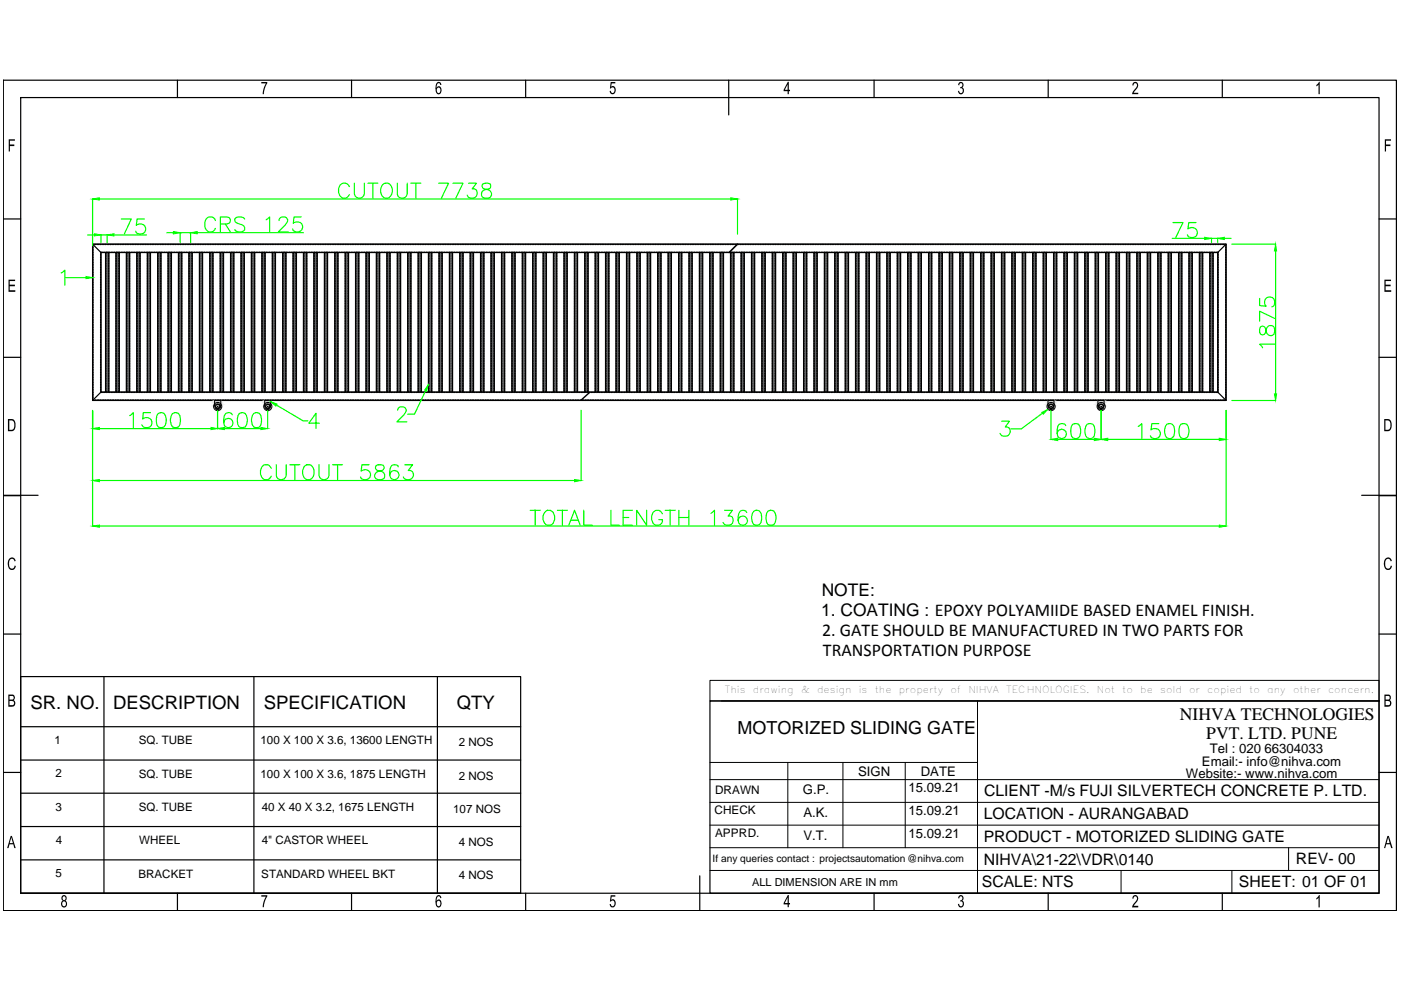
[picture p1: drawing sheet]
<svg xmlns="http://www.w3.org/2000/svg" width="297mm" height="210mm" viewBox="0 0 297 210" stroke-linecap="round" stroke-linejoin="round" font-family="sans-serif">
<defs><g id="words">
<g font-size="3.9">
<text x="6.5" y="150.4">SR. NO.</text>
<text x="24" y="150.4">DESCRIPTION</text>
<text x="55.9" y="150.4">SPECIFICATION</text>
<text x="96.8" y="150.4">QTY</text>
</g>
<g font-size="3.8">
<text x="174.3" y="134.9">2. GATE SHOULD BE MANUFACTURED IN TWO PARTS FOR</text>
<text x="174.5" y="139.1">TRANSPORTATION PURPOSE</text>
<text x="156.4" y="155.7">MOTORIZED SLIDING GATE</text>
</g>
<g font-size="3.7">
<text x="174.1" y="130.7">1. COATING : EPOXY POLYAMIIDE BASED ENAMEL FINISH.</text>
<text x="174.2" y="126.3">NOTE:</text>
<text x="250.2" y="152.6">NIHVA TECHNOLOGIES</text>
<text x="255.8" y="156.7">PVT. LTD. PUNE</text>
</g>
<g font-size="3.3">
<text x="208.6" y="173.7">LOCATION - AURANGABAD</text>
<text x="208.6" y="168.9">CLIENT -M/s FUJI SILVERTECH CONCRETE P. LTD.</text>
<text x="208.6" y="178.5">PRODUCT - MOTORIZED SLIDING GATE</text>
<text x="208.6" y="183.3">NIHVA\21-22\VDR\0140</text>
<text x="274.8" y="183.3">REV- 00</text>
<text x="208.2" y="188.2">SCALE: NTS</text>
<text x="262.7" y="188.2">SHEET: 01 OF 01</text>
</g>
<g font-size="2.8">
<text x="256.5" y="159.6">Tel : 020 66304033</text>
<text x="181.9" y="164.6">SIGN</text>
<text x="195.2" y="164.5">DATE</text>
<text x="251.4" y="165">Website:- www.nihva.com</text>
<text x="254.8" y="162.4">Email:- info@nihva.com</text>
<text x="170.2" y="168.4">G.P.</text>
<text x="170.3" y="173.2">A.K.</text>
<text x="192.6" y="168">15.09.21</text>
<text x="192.6" y="172.8">15.09.21</text>
<text x="170.3" y="178">V.T.</text>
<text x="192.6" y="177.7">15.09.21</text>
</g>
<g font-size="2.5">
<text x="11.6" y="157.8">1</text>
<text x="29.4" y="157.8">SQ. TUBE</text>
<text x="55.2" y="157.8">100 X 100 X 3.6, 13600 LENGTH</text>
<text x="97.3" y="158.2">2 NOS</text>
<text x="11.8" y="164.8">2</text>
<text x="29.4" y="164.9">SQ. TUBE</text>
<text x="55.2" y="164.9">100 X 100 X 3.6, 1875 LENGTH</text>
<text x="97.3" y="165.3">2 NOS</text>
<text x="11.8" y="171.9">3</text>
<text x="29.4" y="171.9">SQ. TUBE</text>
<text x="55.5" y="171.9">40 X 40 X 3.2, 1675 LENGTH</text>
<text x="96.1" y="172.3">107 NOS</text>
<text x="151.5" y="172.7">CHECK</text>
<text x="151.6" y="168.4">DRAWN</text>
<text x="11.8" y="179">4</text>
<text x="29.5" y="179">WHEEL</text>
<text x="55.5" y="179">4&quot; CASTOR WHEEL</text>
<text x="97.3" y="179.4">4 NOS</text>
<text x="151.6" y="177.4">APPRD.</text>
<text x="11.8" y="186">5</text>
<text x="29.4" y="186.1">BRACKET</text>
<text x="55.4" y="186.1">STANDARD WHEEL BKT</text>
<text x="97.3" y="186.5">4 NOS</text>
</g>
<text font-size="2.3" x="159.5" y="187.8">ALL DIMENSION ARE IN mm</text>
<text font-size="2.2" x="151.1" y="182.8">If any queries contact : projectsautomation@nihva.com</text>
<g font-size="2">
<text x="153.7" y="147">This</text>
<text x="159.6" y="147">drawing</text>
<text x="169.8" y="147">&amp;</text>
<text x="173.2" y="147">design</text>
<text x="182.1" y="147">is</text>
<text x="185.4" y="147">the</text>
<text x="190.6" y="147">property</text>
<text x="201.5" y="147">of</text>
<text x="205.3" y="147">NIHVA</text>
<text x="213.3" y="147">TECHNOLOGIES.</text>
<text x="232.6" y="147">Not</text>
<text x="238" y="147">to</text>
<text x="241.8" y="147">be</text>
<text x="246" y="147">sold</text>
<text x="252.1" y="147">or</text>
<text x="256" y="147">copied</text>
<text x="264.9" y="147">to</text>
<text x="268.7" y="147">any</text>
<text x="274.1" y="147">other</text>
<text x="281.6" y="147">concern.</text>
</g>
</g></defs>
<!-- layer: 0 -->
<g fill="none" stroke="#636466" stroke-width=".25">
<path d="M19.7 51.8h-.1M19.7 52l-.1 .1M19.7 52.2l-.1 .1M19.7 52.5h-.1M19.7 52.7l-.1 .1M19.7 52.9l-.1 .1M19.7 53.2h-.1M19.7 53.4l-.1 .1M19.7 53.7h-.1M19.7 53.9l-.1 .1M19.7 54.1l-.1 .1M19.7 54.4h-.1"/>
<path d="M19.7 54.6l-.1 .1M19.7 54.8l-.1 .1M19.7 55.1h-.1M19.7 55.3l-.1 .1M19.7 55.6h-.1M19.7 55.8l-.1 .1M19.7 56l-.1 .1M19.7 56.3h-.1M19.7 56.5l-.1 .1M19.7 56.8h-.1M19.7 57l-.1 .1M19.7 57.2l-.1 .1"/>
<path d="M19.7 57.5h-.1M19.7 57.7l-.1 .1M19.7 57.9l-.1 .1M19.7 58.2h-.1M19.7 58.4l-.1 .1M19.7 58.7h-.1M19.7 58.9l-.1 .1M19.7 59.1l-.1 .1M19.7 59.4h-.1M19.7 59.6l-.1 .1M19.7 59.8l-.1 .1M19.7 52.1h-.1"/>
<path d="M19.7 52.3l-.1 .1M19.7 52.5l-.1 .1M19.7 52.8l-.1 .1M19.7 53l-.1 .1M19.7 53.2l-.1 .1M19.7 53.5h-.1M19.7 53.7l-.1 .1M19.7 54h-.1M19.7 54.2l-.1 .1M19.7 54.4l-.1 .1M19.7 54.7l-.1 .1M19.7 54.9l-.1 .1"/>
<path d="M19.7 55.1l-.1 .1M19.7 55.4h-.1M19.7 55.7h-.1M19.7 55.9l-.1 .1M19.7 56.1l-.1 .1M19.7 56.3l-.1 .1M19.7 56.6l-.1 .1M19.7 56.8l-.1 .1M19.7 57.1h-.1M19.7 57.3h-.1M19.7 57.5l-.1 .1M19.7 57.8l-.1 .1"/>
<path d="M19.7 58l-.1 .1M19.7 58.2l-.1 .1M19.7 58.5h-.1M19.7 58.7l-.1 .1M19.7 59h-.1M19.7 59.2l-.1 .1M19.7 59.4l-.1 .1M19.7 59.7l-.1 .1M19.7 59.9l-.1 .1M19.8 51.8l-.2 .1M19.9 51.8h-.1M20 51.8h-.1"/>
<path d="M20.1 51.8h.1M20.2 51.8h.1M20.4 51.8h-.1M20.5 51.8h-.1M20.6 51.8h.1M20.7 51.8h-.1M20.9 51.8h.1M21.1 51.8h-.1M21.2 51.8h-.1M21.3 51.8h.1M21.4 53.5h-.1M21.4 53.8l-.1 .1"/>
<path d="M21.4 54.1l-.1 .1M21.4 54.6h-.1M21.4 55.3l-.1 .1M21.4 55.7l-.1 .1M21.4 56l-.1 .1M21.4 56.5h-.1M21.4 57.2l-.1 .1M21.4 58.4h-.1M21.4 59.1l-.1 .1M21.4 59.5l-.1 .1M21.4 51.8h.1M21.4 54.8h-.1"/>
<path d="M21.4 53.9l-.1 .1M21.4 54.6l-.1 .1M21.4 55.1l-.1 .1M21.4 55.4h-.1M21.4 55.8l-.1 .1M21.4 56.5l-.1 .1M21.4 57.9h-.1M21.4 57l-.1 .1M21.4 57.7l-.1 .1M21.4 58.4l-.1 .1M21.4 59.8h-.1M21.4 58.9l-.1 .1"/>
<path d="M21.4 59.6l-.1 .1M21.4 53.6l-.1 .1M21.4 54.3l-.1 .1M21.4 55.1h-.1M21.4 55.5l-.1 .1M21.4 56.2l-.1 .1M21.4 56.7l-.1 .1M21.4 56.9l-.1 .1M21.4 57.4l-.1 .1M21.4 57.6l-.1 .1M21.4 55.6l-.1 .1M21.4 58.2h-.1"/>
<path d="M21.4 58.6l-.1 .1M21.4 58.8l-.1 .1M21.4 59.3l-.1 .1M21.4 56.8h-.1M21.4 57.5l-.1 .1M21.4 58.7h-.1M21.4 59.4l-.1 .1M21.4 53.7h-.1M21.4 54.2h-.1M21.4 54.4l-.1 .1M21.4 54.9h-.1M21.4 56.1h-.1"/>
<path d="M21.4 56.3l-.1 .1M21.4 57.3h-.1M21.4 58h-.1M21.4 58.2l-.1 .1M21.4 59.2h-.1M21.4 59.9h-.1M21.5 53.5h.1M21.6 51.8h-.1M21.6 53.5h-.1M21.7 51.8h-.1M21.8 53.5h-.1M21.8 51.8h-.1"/>
<path d="M21.9 51.8h-.1M21.9 53.5h-.1M22 53.5h.1M22 51.8h.1M22.1 53.5h-.1M22.1 51.8h.1M22.3 53.5h-.1M22.3 51.8h-.1M22.3 53.5h.1M22.4 51.8h-.1M22.4 53.5h.1M22.4 59.9l.6-.6-.6 .6"/>
<path d="M22.5 51.8h.1M22.6 51.8h-.1M22.6 53.5l-.2 .2M22.7 53.5h.1M22.8 51.8h.1M22.8 53.5l-.4 .4M23 53.5l-.6 .5M23 51.8h-.1M23 54.1l-.6 .6M23 54.3l-.6 .6 .6-.6M23 54.8l-.6 .6M23 55.5l-.6 .6"/>
<path d="M23 56.8l-.6 .5M23 57l-.6 .6M23 57.9l-.6 .6M23 58.2l-.6 .5M23 58.7l-.6 .6M23 59.8l-.6 .6M23 54.5l-.6 .6M23 55l-.6 .6M23 56.2l-.6 .6M23 57.6l-.6 .6M23 58.8l-.6 .6M23 53.9l-.6 .6"/>
<path d="M23 55.3l-.6 .6M23 56l-.6 .6M23 57.2l-.6 .6M23 57.7l-.6 .6M23 59.1l-.6 .6M23 57.1l-.6 .6M23 53.6l-.6 .6M23 53.8l-.6 .6M23 54l-.6 .6M23 55.2l-.6 .6M23 55.7l-.6 .6M23 56l-.6 .5"/>
<path d="M23 56.4l-.6 .6M23 56.7l-.6 .6M23 56.9l-.6 .6M23 57.4l-.6 .6M23 57.9l-.6 .5M23 58.1l-.6 .6M23 58.3l-.6 .6M23 58.6l-.6 .6M23 59l-.6 .6M23 59.5l-.6 .6M23 60l-.6 .6M23 53.6l-.6 .7"/>
<path d="M23 54.6l-.6 .6M23 55.1l-.6 .6M23 55.8l-.6 .6M23 56.5l-.6 .6M23 58.4l-.6 .6M23 58.9l-.6 .6M23 59.6l-.6 .6M23.1 53.5h-.1M23.1 51.8h-.1M23.2 53.5h-.1M23.2 51.8h.1M23.3 53.5h-.1"/>
<path d="M23.3 51.8h.1M23.4 53.5h.1M23.5 51.8h-.1M23.5 53.5h-.1M23.6 51.8h-.1M23.7 53.5h-.1M23.7 51.8h.1M23.8 51.8h-.1M23.8 53.5h-.1M23.9 53.5h.1M23.9 51.8h.1M24 53.5h-.1"/>
<path d="M24 51.8h.1M24.2 53.5h-.1M24.2 51.8h-.1M24.2 53.5h.1M24.3 51.8h-.1M24.3 53.5h.1M24.4 51.8h.1M24.5 51.8h.1M24.6 53.5h.1M24.6 59.9l.6-.6-.6 .6M24.7 51.8h.1M24.7 53.5h.1"/>
<path d="M24.9 53.5l-.3 .2M24.9 51.8h-.1M25 53.5l-.4 .2M25 51.8h-.1M25.1 53.5l-.5 .4M25.1 51.8h.1M25.2 53.5l-.6 .5M25.2 53.9l-.6 .6M25.2 54.1l-.6 .6M25.2 54.5l-.6 .6M25.2 54.8l-.6 .6M25.2 55.3l-.6 .6"/>
<path d="M25.2 55.8l-.6 .6M25.2 56l-.6 .5M25.2 56.4l-.6 .6M25.2 56.5l-.6 .6M25.2 56.8l-.6 .5M25.2 57.1l-.6 .6M25.2 57.6l-.6 .6M25.2 57.9l-.6 .6M25.2 58.4l-.6 .6M25.2 58.6l-.6 .6M25.2 59l-.6 .6M25.2 59.1l-.6 .6"/>
<path d="M25.2 59.6l-.6 .6M25.2 59.8l-.6 .6M25.2 51.8h.1M25.2 54.6l-.6 .6M25.2 55.1l-.6 .6M25.2 56l-.6 .6M25.2 57.2l-.6 .6M25.2 57.7l-.6 .6M25.2 58.9l-.6 .6M25.2 53.8l-.6 .6M25.2 55l-.6 .6M25.2 55.5l-.6 .6"/>
<path d="M25.2 57l-.6 .6M25.2 58.8l-.6 .6M25.2 56.2l-.6 .6M25.2 58.7l-.6 .6M25.2 55.2l-.6 .6M25.2 55.7l-.6 .6M25.2 56.9l-.6 .6M25.2 58.3l-.6 .6M25.2 59.5l-.6 .6M25.2 60l-.6 .6M25.2 53.6l-.6 .6M25.2 54l-.6 .6"/>
<path d="M25.2 54.3l-.6 .6 .6-.6M25.2 56.7l-.6 .6M25.2 57.4l-.6 .6M25.2 57.9l-.6 .5M25.2 58.2l-.6 .5M25.2 58.1l-.6 .6M25.2 53.6l-.6 .7M25.3 53.5h.1M25.4 51.8h-.1M25.4 53.5h-.1M25.5 51.8h-.1M25.6 51.8h.1"/>
<path d="M25.7 51.8h-.1M25.7 53.5h-.2M25.8 53.5h.1M25.9 51.8h-.1M25.9 53.5h.1M25.9 51.8h.1M26.1 51.8h-.1M26.1 53.5h-.1M26.2 51.8h-.1M26.2 53.5h.1M26.3 51.8h.1M26.4 51.8h.1"/>
<path d="M26.5 53.5h.1M26.6 51.8h-.1M26.6 53.5h.1M26.7 51.8h-.1M26.8 51.8h-.1M26.9 59.9l.6-.6-.6 .6M26.9 53.5h-.2M26.9 51.8h-.1M27 53.5l-.1 .2M27 51.8h.1M27.1 53.5l-.2 .2M27.1 51.8h.1"/>
<path d="M27.2 53.5l-.3 .4M27.3 51.8h-.1M27.3 53.5l-.4 .5M27.3 53.5h-.1M27.4 51.8h-.1M27.5 51.8h.1M27.5 54.5l-.6 .6M27.5 55.7l-.6 .6M27.5 56.2l-.6 .6M27.5 56.9l-.6 .6M27.5 58.8l-.6 .6M27.5 60l-.6 .6"/>
<path d="M27.5 53.6l-.6 .6M27.5 53.8l-.6 .6M27.5 54.3l-.6 .6 .6-.6M27.5 54.8l-.6 .6M27.5 55l-.6 .6M27.5 55.5l-.6 .6M27.5 55.8l-.6 .6M27.5 56.7l-.6 .6M27.5 57l-.6 .6M27.5 57.4l-.6 .6M27.5 57.9l-.6 .5M27.5 58.1l-.6 .6"/>
<path d="M27.5 58.6l-.6 .6M27.5 55.2l-.6 .6M27.5 57.1l-.6 .6M27.5 58.3l-.6 .6M27.5 59.5l-.6 .6M27.5 54l-.6 .6M27.5 56l-.6 .5M27.5 56.4l-.6 .6M27.5 57.6l-.6 .6M27.5 59l-.6 .6M27.5 59.6l-.6 .6M27.5 59.8l-.6 .6"/>
<path d="M27.5 53.9l-.6 .6M27.5 54.1l-.6 .6M27.5 54.6l-.6 .6M27.5 55.1l-.6 .6M27.5 55.3l-.6 .6M27.5 56l-.6 .6M27.5 56.5l-.6 .6M27.5 56.8l-.6 .5M27.5 57.2l-.6 .6M27.5 57.7l-.6 .6M27.5 57.9l-.6 .6M27.5 58.2l-.6 .5"/>
<path d="M27.5 58.4l-.6 .6M27.5 58.9l-.6 .6M27.5 59.1l-.6 .6M27.5 58.7l-.6 .6M27.5 53.6l-.6 .7M27.6 53.5h-.2M27.7 53.5h.1M27.8 51.8h-.1M27.8 53.5h.1M27.8 51.8h.1M28 51.8h-.1M28.1 53.5h-.2"/>
<path d="M28.1 51.8h-.1M28.2 51.8h.1M28.2 53.5h-.1M28.3 53.5h-.1M28.3 51.8h.1M28.4 53.5h.1M28.5 51.8h-.1M28.5 53.5h.1M28.6 51.8h-.1M28.7 53.5h-.1M28.7 51.8h-.1M28.8 53.5h-.1"/>
<path d="M28.8 51.8h-.1M28.9 53.5h.1M28.9 51.8h.1M29 53.5h-.1M29 51.8h.1M29.2 53.5h-.1M29.2 51.8h-.1M29.2 53.5l-.1 .2M29.2 53.5h.1M29.3 53.5l-.2 .2M29.3 51.8h-.1M29.4 51.8h.1"/>
<path d="M29.4 53.5h-.1M29.4 53.5l-.3 .4M29.5 53.5h-.1M29.5 53.5l-.4 .5M29.6 53.5h.1M29.7 51.8h-.1M29.7 54.1l-.6 .6M29.7 54.6l-.6 .6M29.7 55.3l-.6 .6M29.7 55.8l-.6 .6M29.7 57l-.6 .6M29.7 57.2l-.6 .6"/>
<path d="M29.7 58.4l-.6 .6M29.7 59.6l-.6 .6M29.7 54.8l-.6 .6M29.7 55.2l-.6 .6M29.7 56.4l-.6 .6M29.7 57.6l-.6 .6M29.7 57.9l-.6 .5M29.7 59l-.6 .6M29.7 59.5l-.6 .6M29.7 54.3l-.6 .6 .6-.6M29.7 57.4l-.6 .6M29.7 57.9l-.6 .6"/>
<path d="M29.7 53.8l-.6 .6M29.7 56.9l-.6 .6M29.7 58.6l-.6 .6M29.7 53.9l-.6 .6M29.7 54l-.6 .6M29.7 54.5l-.6 .6M29.7 55.1l-.6 .6M29.7 55.5l-.6 .6M29.7 55.7l-.6 .6M29.7 56l-.6 .5M29.7 56.2l-.6 .6M29.7 56.7l-.6 .6"/>
<path d="M29.7 57.1l-.6 .6M29.7 57.7l-.6 .6M29.7 58.2l-.6 .5M29.7 58.3l-.6 .6M29.7 58.8l-.6 .6M29.7 59.3l-.6 .6M29.7 59.8l-.6 .6M29.7 60l-.6 .6M29.7 56l-.6 .6M29.7 56.5l-.6 .6M29.7 56.8l-.6 .5M29.7 58.7l-.6 .6"/>
<path d="M29.7 59.1l-.6 .6M29.7 58.9l-.6 .6M29.7 58.1l-.6 .6M29.7 55l-.6 .6M29.7 53.6l-.6 .7M29.7 53.5l-.6 .7M29.7 51.8h.1M29.9 53.5h-.1M29.9 51.8h-.1M30 53.5h-.1M30 51.8h-.1M30.1 51.8h.1"/>
<path d="M30.1 53.5h-.1M30.2 53.5h-.1M30.2 51.8h.1M30.3 53.5h.1M30.4 51.8h-.1M30.4 53.5h.1M30.5 51.8h-.1M30.6 53.5h-.1M30.6 51.8h.1M30.7 53.5h-.1M30.7 51.8h-.1M30.8 53.5h.1"/>
<path d="M30.8 51.8h.1M30.9 53.5h-.1M30.9 51.8h.1M31.1 53.5h-.1M31.1 51.8h-.1M31.1 53.5h.1M31.2 51.8h-.1M31.3 51.8h.1M31.3 59.9l.6-.6-.6 .6M31.3 53.5h-.1M31.4 53.5h-.1M31.4 53.5l-.1 .2"/>
<path d="M31.5 53.5l-.2 .2M31.6 51.8h-.1M31.6 53.5h.1M31.7 51.8h-.1M31.7 53.5l-.4 .4M31.7 53.5l-.4 .5M31.8 53.5h-.1M31.8 51.8h-.1M31.9 53.6l-.6 .6M31.9 54.1l-.6 .6M31.9 54.3l-.6 .6 .6-.6M31.9 54.8l-.6 .6"/>
<path d="M31.9 55.5l-.6 .6M31.9 56.2l-.6 .6M31.9 56.8l-.6 .5M31.9 57l-.6 .6M31.9 57.4l-.6 .6M31.9 57.9l-.6 .5M31.9 58.2l-.6 .5M31.9 58.9l-.6 .6M31.9 59.8l-.6 .6M31.9 56l-.6 .6M31.9 57.9l-.6 .6M31.9 58.7l-.6 .6"/>
<path d="M31.9 59.1l-.6 .6M31.9 53.9l-.6 .6M31.9 55.1l-.6 .6M31.9 55.2l-.6 .6M31.9 55.8l-.6 .6M31.9 57.2l-.6 .6M31.9 57.7l-.6 .6M31.9 59l-.6 .6M31.9 59.6l-.6 .6M31.9 53.5h-.1M31.9 55.3l-.6 .6M31.9 56.5l-.6 .6"/>
<path d="M31.9 54.5l-.6 .6M31.9 55l-.6 .6M31.9 56l-.6 .5M31.9 57.1l-.6 .6M31.9 57.6l-.6 .6M31.9 58.6l-.6 .6M31.9 58.8l-.6 .6M31.9 53.8l-.6 .6M31.9 54.6l-.6 .6M31.9 56.4l-.6 .6M31.9 56.9l-.6 .6M31.9 58.1l-.6 .6"/>
<path d="M31.9 58.4l-.6 .6M31.9 59.5l-.6 .6M31.9 54l-.6 .6M31.9 56.7l-.6 .6M31.9 58.3l-.6 .6M31.9 55.7l-.6 .6M31.9 60l-.6 .6M31.9 53.6l-.6 .7M31.9 51.8h-.1M32 51.8h.1M32 53.5h-.1M32.1 53.5h-.1"/>
<path d="M32.1 51.8h.1M32.2 53.5h.1M32.3 51.8h-.1M32.4 51.8h-.1M32.5 53.5h-.1M32.5 51.8h.1M32.6 51.8h-.1M32.6 53.5h-.1M32.7 53.5h.1M32.8 51.8h-.1M32.8 53.5h.1M32.8 51.8h.1"/>
<path d="M33 53.5h-.1M33 51.8h-.1M33 53.5h.1M33.1 51.8h-.1M33.1 53.5h.1M33.2 51.8h.1M33.3 51.8h.1M33.4 53.5h.1M33.5 51.8h.1M33.5 59.9l.6-.6-.6 .6M33.5 53.5h.1M33.7 53.5l-.2 .2"/>
<path d="M33.7 51.8h-.1M33.8 53.5l-.3 .2M33.8 51.8h-.1M33.9 53.5l-.4 .4M33.9 51.8h.1M34 53.5l-.5 .5M34 51.8h.1M34.1 53.8l-.6 .6M34.1 54l-.6 .6M34.1 54.5l-.6 .6M34.1 54.8l-.6 .6M34.1 55.2l-.6 .6"/>
<path d="M34.1 55.7l-.6 .6M34.1 56l-.6 .5M34.1 56.4l-.6 .6M34.1 56.7l-.6 .6M34.1 57.1l-.6 .6M34.1 57.6l-.6 .6M34.1 57.9l-.6 .5M34.1 58.3l-.6 .6M34.1 58.6l-.6 .6M34.1 59l-.6 .6M34.1 59.5l-.6 .6M34.1 59.8l-.6 .6"/>
<path d="M34.1 53.9l-.6 .6M34.1 54.1l-.6 .6M34.1 54.6l-.6 .6M34.1 55.1l-.6 .6M34.1 55.3l-.6 .6M34.1 55.8l-.6 .6M34.1 56l-.6 .6M34.1 56.5l-.6 .6M34.1 57l-.6 .6M34.1 57.2l-.6 .6M34.1 57.7l-.6 .6M34.1 57.9l-.6 .6"/>
<path d="M34.1 58.4l-.6 .6M34.1 58.9l-.6 .6M34.1 59.1l-.6 .6M34.1 59.6l-.6 .6M34.1 53.6l-.6 .6M34.1 55l-.6 .6M34.1 55.5l-.6 .6M34.1 56.9l-.6 .6M34.1 57.4l-.6 .6M34.1 58.8l-.6 .6M34.1 54.3l-.6 .6 .6-.6M34.1 56.2l-.6 .6"/>
<path d="M34.1 56.8l-.6 .5M34.1 58.2l-.6 .5M34.1 58.7l-.6 .6M34.1 58.1l-.6 .6M34.1 60l-.6 .6M34.1 53.6l-.6 .7M34.1 53.5h.1M34.2 51.8h-.1M34.2 53.5h-.1M34.3 51.8h-.1M34.4 53.5h-.1M34.4 51.8h.1"/>
<path d="M34.5 51.8h-.1M34.5 53.5h-.1M34.6 53.5h.1M34.7 51.8h-.1M34.7 53.5h.1M34.7 51.8h.1M34.9 53.5h-.1M34.9 51.8h-.1M35 53.5h-.1M35 51.8h-.1M35 53.5h.1M35.1 51.8h.1"/>
<path d="M35.2 51.8h.1M35.3 53.5h.1M35.4 51.8h.1M35.4 53.5h.1M35.6 53.5h-.1M35.6 51.8h-.1M35.7 53.5h-.1M35.7 51.8h-.1M35.8 53.5h.1M35.8 51.8h.1M35.9 53.5l-.2 .2M35.9 51.8h.1"/>
<path d="M36.1 53.5l-.4 .4M36.1 51.8h-.1M36.1 53.5h.1M36.1 53.5l-.4 .5M36.2 51.8h-.1M36.3 53.8l-.6 .6M36.3 55l-.6 .6M36.3 56.4l-.6 .6M36.3 57.6l-.6 .6M36.3 58.1l-.6 .6M36.3 53.6l-.6 .6M36.3 53.9l-.6 .6"/>
<path d="M36.3 54.8l-.6 .6M36.3 55.1l-.6 .6M36.3 55.5l-.6 .6M36.3 55.7l-.6 .6M36.3 56.2l-.6 .6M36.3 56.7l-.6 .6M36.3 56.9l-.6 .6M36.3 57.4l-.6 .6M36.3 58.6l-.6 .6M36.3 58.8l-.6 .6M36.3 58.9l-.6 .6M36.3 59.3l-.6 .6"/>
<path d="M36.3 59.8l-.6 .6M36.3 60l-.6 .6M36.3 59l-.6 .6M36.3 54l-.6 .6M36.3 54.6l-.6 .6M36.3 56l-.6 .5M36.3 56.5l-.6 .6M36.3 57.7l-.6 .6M36.3 58.3l-.6 .6M36.3 59.5l-.6 .6M36.3 54.1l-.6 .6M36.3 54.3l-.6 .6 .6-.6"/>
<path d="M36.3 55.3l-.6 .6M36.3 55.8l-.6 .6M36.3 56l-.6 .6M36.3 56.8l-.6 .5M36.3 57l-.6 .6M36.3 57.2l-.6 .6M36.3 57.9l-.6 .6M36.3 58.4l-.6 .6M36.3 58.7l-.6 .6M36.3 59.1l-.6 .6M36.3 59.6l-.6 .6M36.3 54.5l-.6 .6"/>
<path d="M36.3 55.2l-.6 .6M36.3 57.1l-.6 .6M36.3 57.9l-.6 .5M36.3 58.2l-.6 .5M36.3 53.6l-.6 .7M36.3 53.5h-.1M36.4 51.8h-.1M36.4 51.8h.1M36.4 53.5h-.1M36.5 53.5h.1M36.6 51.8h-.1M36.6 53.5h.1"/>
<path d="M36.6 51.8h.1M36.8 53.5h-.1M36.8 51.8h-.1M36.9 53.5h-.1M36.9 51.8h-.1M36.9 53.5h.1M37 51.8h.1M37.1 51.8h.1M37.2 53.5h.1M37.3 51.8h.1M37.3 53.5h.1M37.5 53.5h-.1"/>
<path d="M37.5 51.8h.1M37.6 53.5h-.1M37.6 51.8h-.1M37.7 53.5h.1M37.7 51.8h.1M37.8 53.5h-.1M37.8 51.8h.1M38 53.5h-.1M38 51.8h-.1M38 53.5h.1M38 53.5l-.1 .2M38.1 51.8h-.1"/>
<path d="M38.2 53.5l-.3 .2M38.3 51.8h-.1M38.3 53.5l-.4 .4M38.3 51.8h.1M38.3 53.5h-.1M38.3 53.5l-.4 .5M38.4 53.5h.1M38.5 51.8h-.1M38.5 53.9l-.6 .6M38.5 54.1l-.6 .6M38.5 54.6l-.6 .6M38.5 55.1l-.6 .6"/>
<path d="M38.5 55.3l-.6 .6M38.5 55.8l-.6 .6M38.5 56.5l-.6 .6M38.5 57l-.6 .6M38.5 57.2l-.6 .6M38.5 57.7l-.6 .6M38.5 58.2l-.6 .5M38.5 58.4l-.6 .6M38.5 58.9l-.6 .6M38.5 59.1l-.6 .6M38.5 59.6l-.6 .6M38.5 53.5h.1"/>
<path d="M38.5 54.3l-.6 .6 .6-.6M38.5 54.8l-.6 .6M38.5 56l-.6 .6M38.5 56.2l-.6 .6M38.5 56.8l-.6 .5M38.5 57.4l-.6 .6M38.5 57.9l-.6 .6M38.5 59.3l-.6 .6M38.5 59.8l-.6 .6M38.5 58.1l-.6 .6M38.5 53.6l-.6 .6M38.5 53.8l-.6 .6"/>
<path d="M38.5 54.5l-.6 .6M38.5 55l-.6 .6M38.5 55.2l-.6 .6M38.5 55.7l-.6 .6M38.5 56.4l-.6 .6M38.5 57.6l-.6 .6M38.5 57.9l-.6 .5M38.5 58.8l-.6 .6M38.5 59l-.6 .6M38.5 60l-.6 .6M38.5 54l-.6 .6M38.5 55.5l-.6 .6"/>
<path d="M38.5 56.7l-.6 .6M38.5 57.1l-.6 .6M38.5 58.3l-.6 .6M38.5 58.7l-.6 .6M38.5 59.5l-.6 .6M38.5 56.9l-.6 .6M38.5 58.6l-.6 .6M38.5 56l-.6 .5M38.5 53.6l-.6 .7M38.6 51.8h-.1M38.7 53.5h-.1M38.7 51.8h-.1"/>
<path d="M38.8 53.5h-.1M38.8 51.8h-.1M38.8 53.5h.1M38.9 51.8h.1M39 51.8h.1M39.1 53.5h.1M39.2 51.8h.1M39.2 53.5h.1M39.4 51.8h.1M39.5 53.5h-.2M39.5 51.8h-.1M39.6 53.5h.1"/>
<path d="M39.7 51.8h-.1M39.7 53.5h.1M39.7 51.8h.1M39.9 53.5h-.1M39.9 51.8h-.1M39.9 53.5h.1M40 51.8h-.1M40.1 51.8h.1M40.1 59.9l.6-.6-.6 .6M40.2 53.5h-.2M40.2 53.5l-.1 .2M40.3 53.5l-.2 .2"/>
<path d="M40.4 51.8h-.1M40.4 53.5h.1M40.5 51.8h-.1M40.5 53.5l-.4 .5M40.6 51.8h-.1M40.7 53.5l-.6 .4M40.7 53.6l-.6 .6M40.7 54.8l-.6 .6M40.7 55.5l-.6 .6M40.7 56l-.6 .5M40.7 56.2l-.6 .6M40.7 56.7l-.6 .6"/>
<path d="M40.7 56.9l-.6 .6M40.7 57.4l-.6 .6M40.7 57.9l-.6 .5M40.7 58.1l-.6 .6M40.7 58.6l-.6 .6M40.7 58.9l-.6 .6M40.7 59.8l-.6 .6M40.7 51.8h-.1M40.7 54.1l-.6 .6M40.7 54.3l-.6 .6 .6-.6M40.7 55.3l-.6 .6M40.7 56l-.6 .6"/>
<path d="M40.7 56.8l-.6 .5M40.7 57.2l-.6 .6M40.7 57.9l-.6 .6M40.7 58.2l-.6 .5M40.7 58.7l-.6 .6M40.7 59.1l-.6 .6M40.7 53.8l-.6 .6M40.7 54l-.6 .6M40.7 54.6l-.6 .6M40.7 55.2l-.6 .6M40.7 55.8l-.6 .6M40.7 57.1l-.6 .6"/>
<path d="M40.7 59l-.6 .6M40.7 59.5l-.6 .6M40.7 53.9l-.6 .6M40.7 55.1l-.6 .6M40.7 56.5l-.6 .6M40.7 58.4l-.6 .6M40.7 54.5l-.6 .6M40.7 55l-.6 .6M40.7 55.7l-.6 .6M40.7 56.4l-.6 .6M40.7 57.6l-.6 .6M40.7 58.3l-.6 .6"/>
<path d="M40.7 58.8l-.6 .6M40.7 60l-.6 .6M40.7 57l-.6 .6M40.7 57.7l-.6 .6M40.7 59.6l-.6 .6M40.7 53.6l-.6 .7M40.8 51.8h.1M40.8 53.5h.1M40.9 53.5h-.1M40.9 51.8h.1M41 53.5h.1M41.1 51.8h-.1"/>
<path d="M41.1 53.5h.1M41.2 51.8h-.1M41.3 51.8h.1M41.4 53.5h-.2M41.4 51.8h-.1M41.5 53.5h.1M41.6 51.8h-.1M41.6 53.5h.1M41.6 51.8h.1M41.8 53.5h-.1M41.8 51.8h-.1M41.9 53.5h-.1"/>
<path d="M41.9 51.8h-.1M42 51.8h.1M42.1 53.5h-.2M42.2 53.5h.1M42.3 51.8h-.1M42.3 59.9l.6-.6-.6 .6M42.3 53.5h.1M42.4 51.8h-.1M42.4 53.5l-.1 .2M42.5 51.8h-.1M42.5 53.5l-.2 .2M42.6 53.5h-.2"/>
<path d="M42.6 51.8h-.1M42.7 51.8h.1M42.7 53.5h.1M42.8 53.5l-.5 .4M42.8 53.5l-.5 .5M42.8 51.8h.1M42.9 54l-.6 .6M42.9 55.2l-.6 .6M42.9 55.7l-.6 .6M42.9 56.4l-.6 .6M42.9 56.7l-.6 .6M42.9 57.9l-.6 .5"/>
<path d="M42.9 58.3l-.6 .6M42.9 59l-.6 .6M42.9 59.5l-.6 .6M42.9 53.8l-.6 .6M42.9 53.9l-.6 .6M42.9 54.5l-.6 .6M42.9 55l-.6 .6M42.9 55.3l-.6 .6M42.9 56l-.6 .5M42.9 56.5l-.6 .6M42.9 57l-.6 .6M42.9 57.1l-.6 .6"/>
<path d="M42.9 57.6l-.6 .6M42.9 57.9l-.6 .6M42.9 58.8l-.6 .6M42.9 59.1l-.6 .6M42.9 59.6l-.6 .6M42.9 56.9l-.6 .6M42.9 54.3l-.6 .6 .6-.6M42.9 54.8l-.6 .6M42.9 56.2l-.6 .6M42.9 58.2l-.6 .5M42.9 58.6l-.6 .6M42.9 59.8l-.6 .6"/>
<path d="M42.9 54.6l-.6 .6M42.9 55.1l-.6 .6M42.9 56l-.6 .6M42.9 57.2l-.6 .6M42.9 57.4l-.6 .6M42.9 57.7l-.6 .6M42.9 58.7l-.6 .6M42.9 60l-.6 .6M42.9 54.1l-.6 .6M42.9 56.8l-.6 .5M42.9 58.1l-.6 .6M42.9 55.5l-.6 .6"/>
<path d="M42.9 58.4l-.6 .6M42.9 58.9l-.6 .6M42.9 55.8l-.6 .6M42.9 53.6l-.6 .7M43 53.5l-.7 .7M43 51.8h.1M43 53.5h.1M43.1 51.8h-.1M43.2 53.5h-.1M43.3 51.8h-.1M43.3 53.5h-.1M43.3 51.8h.1"/>
<path d="M43.4 53.5h.1M43.5 51.8h-.1M43.5 53.5h.1M43.5 51.8h.1M43.7 51.8h-.1M43.8 53.5h-.2M43.8 51.8h-.1M43.9 51.8h.1M43.9 53.5h-.1M44 53.5h-.1M44.1 53.5h.1M44.2 51.8h-.1"/>
<path d="M44.2 53.5h.1M44.3 51.8h-.1M44.4 53.5h-.1M44.4 51.8h.1M44.5 53.5h-.1M44.5 51.8h-.1M44.6 53.5h.1M44.6 51.8h.1M44.7 53.5l-.2 .2M44.7 51.8h.1M44.9 53.5h.1M44.9 51.8h-.1"/>
<path d="M44.9 53.5l-.4 .4M45 51.8h-.1M45 53.5l-.5 .5M45.1 53.5h-.1M45.1 54.1l-.6 .6M45.1 54.8l-.6 .6M45.1 55.3l-.6 .6M45.1 56.8l-.6 .5M45.1 57.9l-.6 .6M45.1 59.1l-.6 .6M45.1 53.8l-.6 .6M45.1 55l-.6 .6"/>
<path d="M45.1 55.7l-.6 .6M45.1 56.2l-.6 .6M45.1 56.9l-.6 .6M45.1 57.4l-.6 .6M45.1 58.1l-.6 .6M45.1 58.6l-.6 .6M45.1 58.8l-.6 .6M45.1 60l-.6 .6M45.1 56.5l-.6 .6M45.1 58.4l-.6 .6M45.1 54.5l-.6 .6M45.1 56l-.6 .5"/>
<path d="M45.1 56.4l-.6 .6M45.1 57.6l-.6 .6M45.1 58.3l-.6 .6M45.1 59l-.6 .6M45.1 59.5l-.6 .6M45.1 54l-.6 .6M45.1 55.1l-.6 .6M45.1 55.2l-.6 .6M45.1 55.5l-.6 .6M45.1 56l-.6 .6M45.1 57.1l-.6 .6M45.1 57.7l-.6 .6"/>
<path d="M45.1 57.9l-.6 .5M45.1 59.3l-.6 .6M45.1 59.8l-.6 .6M45.1 53.9l-.6 .6M45.1 54.3l-.6 .6 .6-.6M45.1 55.8l-.6 .6M45.1 57l-.6 .6M45.1 58.2l-.6 .5M45.1 58.7l-.6 .6M45.1 59.6l-.6 .6M45.1 54.6l-.6 .6M45.1 57.2l-.6 .6"/>
<path d="M45.1 56.7l-.6 .6M45.1 58.9l-.6 .6M45.1 53.6l-.6 .6M45.1 53.6l-.6 .7M45.2 51.8h-.1M45.2 51.8h.1M45.2 53.5h-.1M45.3 53.5h.1M45.4 51.8h-.1M45.4 53.5h.1M45.5 51.8h-.1M45.6 53.5h-.1"/>
<path d="M45.6 51.8h-.1M45.7 53.5h-.1M45.7 51.8h-.1M45.7 53.5h.1M45.8 51.8h.1M45.9 51.8h.1M46 53.5h.1M46.1 51.8h.1M46.1 53.5h.1M46.3 53.5h-.1M46.3 51.8h.1M46.4 53.5h-.1"/>
<path d="M46.4 51.8h-.1M46.5 53.5h.1M46.6 51.8h-.1M46.6 53.5h.1M46.6 51.8h.1M46.7 59.9l.6-.6-.6 .6M46.8 53.5h-.1M46.8 51.8h-.1M46.8 53.5h.1M46.8 53.5l-.1 .2M46.9 51.8h-.1M47 53.5l-.3 .2"/>
<path d="M47.1 51.8h-.1M47.1 53.5h-.1M47.1 51.8h.1M47.1 53.5l-.4 .4M47.2 53.5l-.5 .5M47.3 51.8h-.1M47.3 53.9l-.6 .6M47.3 54.1l-.6 .6M47.3 54.6l-.6 .6M47.3 55.1l-.6 .6M47.3 55.3l-.6 .6M47.3 55.8l-.6 .6"/>
<path d="M47.3 56.5l-.6 .6M47.3 57l-.6 .6M47.3 57.2l-.6 .6M47.3 57.7l-.6 .6M47.3 58.2l-.6 .5M47.3 58.4l-.6 .6M47.3 58.9l-.6 .6M47.3 59.1l-.6 .6M47.3 59.6l-.6 .6M47.3 53.5h.1M47.3 54.3l-.6 .6 .6-.6M47.3 54.8l-.6 .6"/>
<path d="M47.3 56l-.6 .6M47.3 56.8l-.6 .5M47.3 57.9l-.6 .6M47.3 58.7l-.6 .6M47.3 59.8l-.6 .6M47.3 56.2l-.6 .6M47.3 60l-.6 .6M47.3 53.8l-.6 .6M47.3 55.5l-.6 .6M47.3 55.7l-.6 .6M47.3 56.9l-.6 .6M47.3 57.1l-.6 .6"/>
<path d="M47.3 58.1l-.6 .6M47.3 58.8l-.6 .6M47.3 53.6l-.6 .6M47.3 55.2l-.6 .6M47.3 56l-.6 .5M47.3 56.4l-.6 .6M47.3 57.4l-.6 .6M47.3 57.6l-.6 .6M47.3 57.9l-.6 .5M47.3 58.6l-.6 .6M47.3 55l-.6 .6M47.3 59l-.6 .6"/>
<path d="M47.3 59.5l-.6 .6M47.3 54l-.6 .6M47.3 54.5l-.6 .6M47.3 56.7l-.6 .6M47.3 58.3l-.6 .6M47.3 53.6l-.6 .7M47.4 51.8h-.1M47.5 53.5h-.1M47.5 51.8h-.1M47.6 53.5h-.1M47.6 51.8h-.1M47.7 53.5h.1"/>
<path d="M47.7 51.8h.1M47.8 51.8h.1M47.9 53.5h.1M48 51.8h.1M48 53.5h.1M48.2 53.5h-.1M48.2 51.8h.1M48.3 53.5h-.1M48.3 51.8h-.1M48.4 53.5h.1M48.5 51.8h-.1M48.5 53.5h.1"/>
<path d="M48.5 51.8h.1M48.7 53.5h-.1M48.7 51.8h-.1M48.8 53.5h-.1M48.8 51.8h-.1M48.9 53.5h-.1M49 51.8h-.1M49 51.8h.1M49 53.5h-.1M49.1 53.5l-.2 .2M49.2 51.8h-.1M49.2 53.5l-.3 .2"/>
<path d="M49.3 51.8h-.1M49.4 53.5l-.5 .4M49.4 51.8h-.1M49.5 53.5l-.6 .5M49.5 53.6l-.6 .6M49.5 54.3l-.6 .6 .6-.6M49.5 54.8l-.6 .6M49.5 55l-.6 .6M49.5 55.1l-.6 .6M49.5 55.5l-.6 .6M49.5 56l-.6 .5M49.5 56.2l-.6 .6"/>
<path d="M49.5 56.7l-.6 .6M49.5 57.4l-.6 .6M49.5 57.9l-.6 .5M49.5 58.2l-.6 .5M49.5 58.6l-.6 .6M49.5 59.3l-.6 .6M49.5 59.8l-.6 .6M49.5 60l-.6 .6M49.5 51.8h-.1M49.5 54.1l-.6 .6M49.5 55.3l-.6 .6M49.5 56l-.6 .6"/>
<path d="M49.5 56.8l-.6 .5M49.5 57.2l-.6 .6M49.5 57.9l-.6 .6M49.5 58.7l-.6 .6M49.5 59.1l-.6 .6M49.5 53.9l-.6 .6M49.5 54.5l-.6 .6M49.5 55.7l-.6 .6M49.5 56.5l-.6 .6M49.5 57.6l-.6 .6M49.5 57.7l-.6 .6M49.5 58.3l-.6 .6"/>
<path d="M49.5 58.8l-.6 .6M49.5 54.6l-.6 .6M49.5 55.8l-.6 .6M49.5 57l-.6 .6M49.5 53.8l-.6 .6M49.5 55.2l-.6 .6M49.5 56.4l-.6 .6M49.5 56.9l-.6 .6M49.5 58.1l-.6 .6M49.5 54l-.6 .6M49.5 57.1l-.6 .6M49.5 58.4l-.6 .6"/>
<path d="M49.5 58.9l-.6 .6M49.5 59.6l-.6 .6M49.5 59l-.6 .6M49.5 59.5l-.6 .6M49.5 53.6l-.6 .7M49.6 53.5h.1M49.6 51.8h.1M49.7 51.8h.1M49.9 53.5h-.1M49.9 51.8h.1M49.9 53.5h.1M50.1 53.5h-.1"/>
<path d="M50.2 51.8h-.1M50.2 53.5h-.1M50.2 51.8h.1M50.3 53.5h.1M50.4 51.8h-.1M50.4 53.5h.1M50.4 51.8h.1M50.6 53.5h-.1M50.6 51.8h-.1M50.7 53.5h-.1M50.7 51.8h-.1M50.8 53.5h-.1"/>
<path d="M50.9 51.8h-.1M50.9 51.8h.1M50.9 53.5h-.1M51 53.5h.1M51.1 51.8h-.1M51.1 53.5h.1M51.2 51.8h-.1M51.2 59.9l.6-.6-.6 .6M51.3 53.5h-.1M51.3 51.8h.1M51.4 53.5l-.2 .2M51.4 51.8h-.1"/>
<path d="M51.5 53.5l-.3 .5M51.5 53.5l-.3 .4M51.5 51.8h.1M51.6 51.8h.1M51.8 58.7l-.6 .6M51.8 53.8l-.6 .6M51.8 54l-.6 .6M51.8 54.5l-.6 .6M51.8 55l-.6 .6M51.8 55.2l-.6 .6M51.8 55.7l-.6 .6M51.8 56.4l-.6 .6"/>
<path d="M51.8 56.9l-.6 .6M51.8 57.1l-.6 .6M51.8 57.6l-.6 .6M51.8 58.1l-.6 .6M51.8 58.3l-.6 .6M51.8 58.8l-.6 .6M51.8 59l-.6 .6M51.8 59.5l-.6 .6M51.8 53.5h-.1M51.8 53.6l-.6 .6M51.8 54.8l-.6 .6M51.8 55.5l-.6 .6"/>
<path d="M51.8 56l-.6 .5M51.8 57.9l-.6 .5M51.8 58.6l-.6 .6M51.8 59.8l-.6 .6M51.8 54.3l-.6 .6 .6-.6M51.8 54.1l-.6 .6M51.8 54.6l-.6 .6M51.8 55.1l-.6 .6M51.8 55.8l-.6 .6M51.8 56.2l-.6 .6M51.8 56.7l-.6 .6M51.8 53.9l-.6 .6"/>
<path d="M51.8 55.3l-.6 .6M51.8 56.5l-.6 .6M51.8 57l-.6 .6M51.8 57.4l-.6 .6M51.8 57.9l-.6 .6M51.8 58.2l-.6 .5M51.8 59.1l-.6 .6M51.8 59.6l-.6 .6M51.8 60l-.6 .6M51.8 56l-.6 .6M51.8 56.8l-.6 .5M51.8 57.2l-.6 .6"/>
<path d="M51.8 57.7l-.6 .6M51.8 58.4l-.6 .6M51.8 58.9l-.6 .6M51.8 53.6l-.6 .7M51.8 51.8h.1M51.8 53.5h.1M52 53.5h-.1M52.1 51.8h-.1M52.1 53.5h-.1M52.1 51.8h.1M52.2 53.5h.1M52.3 51.8h-.1"/>
<path d="M52.3 53.5h.1M52.4 51.8h-.1M52.5 53.5h-.1M52.5 51.8h-.1M52.6 53.5h-.1M52.6 51.8h-.1M52.7 51.8h.1M52.7 53.5h-.1M52.8 53.5h-.1M52.9 53.5h.1M53 51.8h-.1M53 53.5h.1"/>
<path d="M53.1 51.8h-.1M53.2 53.5h-.1M53.2 51.8h.1M53.3 53.5h-.1M53.3 51.8h-.1M53.5 51.8h-.1M53.5 53.5h-.1M53.5 53.5h.1M53.5 53.5l-.1 .2M53.5 51.8h.1M53.6 53.5l-.2 .2M53.7 53.5h-.1"/>
<path d="M53.7 51.8h.1M53.7 53.5l-.3 .4M53.8 51.8h-.1M53.8 53.5l-.4 .5M54 51.8h-.1M54 54.1l-.6 .6M54 54.8l-.6 .6M54 55.3l-.6 .6M54 55.5l-.6 .6M54 56l-.6 .6M54 56.8l-.6 .5M54 57.2l-.6 .6"/>
<path d="M54 57.9l-.6 .6M54 58.4l-.6 .6M54 58.7l-.6 .6M54 59.1l-.6 .6M54 59.8l-.6 .6M54 55l-.6 .6M54 56.2l-.6 .6M54 58.1l-.6 .6M54 58.8l-.6 .6M54 53.9l-.6 .6M54 54.3l-.6 .6 .6-.6M54 57l-.6 .6"/>
<path d="M54 57.4l-.6 .6M54 58.2l-.6 .5M54 53.8l-.6 .6M54 54.5l-.6 .6M54 56.4l-.6 .6M54 57.6l-.6 .6M54 53.6l-.6 .6M54 54l-.6 .6M54 55.2l-.6 .6M54 55.7l-.6 .6M54 56l-.6 .5M54 56.9l-.6 .6"/>
<path d="M54 58.6l-.6 .6M54 54.6l-.6 .6M54 55.1l-.6 .6M54 56.7l-.6 .6M54 57.7l-.6 .6M54 57.9l-.6 .5M54 58.3l-.6 .6M54 58.9l-.6 .6M54 59.3l-.6 .6M54 59.5l-.6 .6M54 60l-.6 .6M54 55.8l-.6 .6"/>
<path d="M54 56.5l-.6 .6M54 59.6l-.6 .6M54 57.1l-.6 .6M54 59l-.6 .6M54 53.6l-.6 .7M54 53.5h-.2M54 51.8h.1M54.1 53.5h.1M54.2 51.8h-.1M54.2 53.5h.1M54.3 51.8h-.1M54.4 53.5h-.1"/>
<path d="M54.4 51.8h-.1M54.5 53.5h-.1M54.5 51.8h-.1M54.6 51.8h.1M54.7 53.5h-.1M54.8 53.5h.1M54.9 51.8h-.1M54.9 53.5h.1M55 51.8h-.1M55.1 51.8h.1M55.2 53.5h-.2M55.2 51.8h-.1"/>
<path d="M55.3 53.5h.1M55.4 51.8h-.1M55.4 53.5h.1M55.4 51.8h.1M55.6 59.9l.6-.6-.6 .6M55.6 53.5h.1M55.6 51.8h-.1M55.7 51.8h-.1M55.7 53.5l-.1 .2M55.9 51.8h-.1M55.9 53.5l-.3 .2M55.9 51.8h.1"/>
<path d="M56 53.5l-.4 .4M56.1 51.8h-.1M56.1 53.5l-.5 .5M56.2 53.8l-.6 .6M56.2 55l-.6 .6M56.2 55.3l-.6 .6M56.2 55.8l-.6 .6M56.2 56.4l-.6 .6M56.2 56.9l-.6 .6M56.2 57l-.6 .6M56.2 57.6l-.6 .6M56.2 58.1l-.6 .6"/>
<path d="M56.2 58.4l-.6 .6M56.2 59l-.6 .6M56.2 59.5l-.6 .6M56.2 59.6l-.6 .6M56.2 51.8h-.1M56.2 53.9l-.6 .6M56.2 54.6l-.6 .6M56.2 55.1l-.6 .6M56.2 55.5l-.6 .6M56.2 56.2l-.6 .6M56.2 57.7l-.6 .6M56.2 58.2l-.6 .5"/>
<path d="M56.2 58.9l-.6 .6M56.2 54.1l-.6 .6M56.2 54.8l-.6 .6M56.2 55.2l-.6 .6M56.2 56l-.6 .5M56.2 56.8l-.6 .5M56.2 57.9l-.6 .5M56.2 57.9l-.6 .6M56.2 58.6l-.6 .6M56.2 56l-.6 .6M56.2 56.5l-.6 .6M56.2 57.2l-.6 .6"/>
<path d="M56.2 59.1l-.6 .6M56.2 59.8l-.6 .6M56.2 54l-.6 .6M56.2 54.5l-.6 .6M56.2 55.7l-.6 .6M56.2 56.7l-.6 .6M56.2 57.1l-.6 .6M56.2 58.3l-.6 .6M56.2 58.8l-.6 .6M56.2 53.6l-.6 .6M56.2 54.3l-.6 .6 .6-.6M56.2 57.4l-.6 .6"/>
<path d="M56.2 58.7l-.6 .6M56.2 60l-.6 .6M56.2 53.6l-.6 .7M56.3 51.8h-.1M56.4 53.5h-.2M56.4 51.8h-.1M56.5 53.5h.1M56.5 51.8h.1M56.6 53.5h-.1M56.6 51.8h.1M56.8 53.5h-.1M56.8 51.8h.1"/>
<path d="M56.8 53.5h.1M56.9 51.8h-.1M57.1 51.8h-.1M57.1 53.5h-.2M57.1 51.8h.1M57.2 53.5h.1M57.3 51.8h-.1M57.3 53.5h.1M57.3 51.8h.1M57.5 53.5h.1M57.5 51.8h-.1M57.6 51.8h-.1"/>
<path d="M57.7 53.5h-.1M57.8 51.8h-.1M57.8 51.8h.1M57.8 53.5h-.1M57.9 53.5l-.1 .2M58 51.8h-.1M58 53.5l-.2 .2M58.1 51.8h-.1M58.2 53.5l-.4 .4M58.2 51.8h.1M58.2 53.5l-.4 .5M58.3 53.5h-.2"/>
<path d="M58.3 51.8h-.1M58.4 53.6l-.6 .6M58.4 54.8l-.6 .6M58.4 55l-.6 .6M58.4 56.2l-.6 .6M58.4 56.9l-.6 .6M58.4 57.4l-.6 .6M58.4 57.9l-.6 .5M58.4 58.1l-.6 .6M58.4 58.8l-.6 .6M58.4 60l-.6 .6M58.4 53.5h.1"/>
<path d="M58.4 54l-.6 .6M58.4 54.3l-.6 .6 .6-.6M58.4 55.5l-.6 .6M58.4 56l-.6 .5M58.4 56l-.6 .6M58.4 56.7l-.6 .6M58.4 57.1l-.6 .6M58.4 58.2l-.6 .5M58.4 58.6l-.6 .6M58.4 58.7l-.6 .6M58.4 59.1l-.6 .6M58.4 59.3l-.6 .6"/>
<path d="M58.4 59.8l-.6 .6M58.4 53.8l-.6 .6M58.4 54.5l-.6 .6M58.4 55.7l-.6 .6M58.4 56.4l-.6 .6M58.4 57.6l-.6 .6M58.4 58.3l-.6 .6M58.4 59.5l-.6 .6M58.4 53.9l-.6 .6M58.4 55.1l-.6 .6M58.4 55.8l-.6 .6M58.4 57l-.6 .6"/>
<path d="M58.4 57.7l-.6 .6M58.4 58.9l-.6 .6M58.4 59.6l-.6 .6M58.4 54.1l-.6 .6M58.4 55.2l-.6 .6M58.4 56.5l-.6 .6M58.4 54.6l-.6 .6M58.4 55.3l-.6 .6M58.4 56.8l-.6 .5M58.4 57.2l-.6 .6M58.4 58.4l-.6 .6M58.4 57.9l-.6 .6"/>
<path d="M58.4 59l-.6 .6M58.4 53.6l-.6 .7M58.4 51.8h.1M58.5 51.8h.1M58.7 53.5h-.1M58.7 51.8h.1M58.7 53.5h.1M58.9 53.5h-.1M59 51.8h-.1M59 53.5h-.1M59 51.8h.1M59.1 53.5h.1"/>
<path d="M59.2 51.8h-.1M59.2 53.5h.1M59.3 51.8h-.1M59.4 53.5h-.1M59.4 51.8h-.1M59.5 53.5h-.1M59.5 51.8h-.1M59.6 53.5h-.1M59.7 51.8h-.1M59.7 53.5h-.1M59.7 51.8h.1M59.8 53.5h.1"/>
<path d="M59.9 51.8h-.1M59.9 53.5h.1M60 51.8h-.1M60 59.9l.6-.6-.6 .6M60.1 53.5h-.1M60.1 51.8h.1M60.2 53.5l-.2 .2M60.2 51.8h-.1M60.3 53.5h.1l-.4 .4M60.4 51.8h-.1M60.4 51.8h.1M60.4 53.5l-.4 .5"/>
<path d="M60.6 55.1l-.6 .6M60.6 53.8l-.6 .6M60.6 54l-.6 .6M60.6 54.5l-.6 .6M60.6 55l-.6 .6M60.6 55.2l-.6 .6M60.6 55.7l-.6 .6M60.6 56l-.6 .5M60.6 56.4l-.6 .6M60.6 56.9l-.6 .6M60.6 57.1l-.6 .6M60.6 57.6l-.6 .6"/>
<path d="M60.6 57.9l-.6 .5M60.6 58.3l-.6 .6M60.6 58.8l-.6 .6M60.6 59l-.6 .6M60.6 59.5l-.6 .6M60.6 60l-.6 .6M60.6 53.5h-.1M60.6 56.2l-.6 .6M60.6 53.6l-.6 .6M60.6 54.8l-.6 .6M60.6 55.5l-.6 .6M60.6 56.7l-.6 .6"/>
<path d="M60.6 57.4l-.6 .6M60.6 58.6l-.6 .6M60.6 59.8l-.6 .6M60.6 53.9l-.6 .6M60.6 54.1l-.6 .6M60.6 54.3l-.6 .6 .6-.6M60.6 56l-.6 .6M60.6 54.6l-.6 .6M60.6 57l-.6 .6M60.6 57.2l-.6 .6M60.6 58.2l-.6 .5M60.6 55.3l-.6 .6"/>
<path d="M60.6 55.8l-.6 .6M60.6 56.5l-.6 .6M60.6 57.9l-.6 .6M60.6 58.4l-.6 .6M60.6 58.9l-.6 .6M60.6 59.1l-.6 .6M60.6 59.6l-.6 .6M60.6 58.7l-.6 .6M60.6 57.7l-.6 .6M60.6 58.1l-.6 .6M60.6 56.8l-.6 .5M60.6 53.6l-.6 .7"/>
<path d="M60.6 51.8h.1M60.6 53.5h.1M60.8 53.5h-.1M60.9 51.8h-.1M60.9 53.5h-.1M60.9 51.8h.1M61 53.5h.1M61.1 51.8h-.1M61.1 53.5h.1M61.2 51.8h-.1M61.3 53.5h-.1M61.3 51.8h-.1"/>
<path d="M61.4 53.5h-.1M61.4 51.8h-.1M61.5 53.5h.1M61.6 51.8h-.1M61.6 51.8h.1M61.6 53.5h-.1M61.8 53.5h-.1M61.8 51.8h.1M61.8 53.5h.1M61.9 51.8h-.1M62 53.5h-.1M62 51.8h.1"/>
<path d="M62.1 53.5h-.1M62.1 51.8h-.1M62.2 53.5h.1M62.2 59.9l.6-.6-.6 .6M62.3 51.8h-.1M62.3 51.8h.1M62.3 53.5l-.1 .2M62.5 53.5l-.3 .2M62.5 51.8h.1M62.6 53.5h-.1M62.6 53.5l-.4 .4M62.7 53.5l-.5 .5"/>
<path d="M62.8 51.8h-.1M62.8 54.1l-.6 .6M62.8 54.8l-.6 .6M62.8 55.3l-.6 .6M62.8 56l-.6 .6M62.8 56.8l-.6 .5M62.8 57.2l-.6 .6M62.8 57.4l-.6 .6M62.8 57.9l-.6 .6M62.8 58.4l-.6 .6M62.8 58.7l-.6 .6M62.8 59.1l-.6 .6"/>
<path d="M62.8 59.8l-.6 .6M62.8 55.7l-.6 .6M62.8 56.9l-.6 .6M62.8 60l-.6 .6M62.8 55.1l-.6 .6M62.8 56.2l-.6 .6M62.8 58.9l-.6 .6M62.8 55.2l-.6 .6M62.8 58.3l-.6 .6M62.8 59.5l-.6 .6M62.8 53.9l-.6 .6M62.8 53.8l-.6 .6"/>
<path d="M62.8 54l-.6 .6M62.8 55l-.6 .6M62.8 56l-.6 .5M62.8 56.4l-.6 .6M62.8 53.6l-.6 .6M62.8 54.3l-.6 .6 .6-.6M62.8 55.8l-.6 .6M62.8 56.7l-.6 .6M62.8 57l-.6 .6M62.8 57.6l-.6 .6M62.8 57.9l-.6 .5M62.8 58.1l-.6 .6"/>
<path d="M62.8 54.6l-.6 .6M62.8 56.5l-.6 .6M62.8 57.7l-.6 .6M62.8 55.5l-.6 .6M62.8 58.2l-.6 .5M62.8 58.6l-.6 .6M62.8 59.6l-.6 .6M62.8 54.5l-.6 .6M62.8 57.1l-.6 .6M62.8 58.8l-.6 .6M62.8 59l-.6 .6M62.8 53.6l-.6 .7"/>
<path d="M62.8 53.5h-.1M62.9 51.8h-.1M62.9 53.5h.1M63 51.8h-.1M63 53.5h.1M63.1 51.8h-.1M63.2 53.5h-.1M63.2 51.8h-.1M63.3 53.5h-.1M63.3 51.8h-.1M63.4 53.5h.1M63.5 51.8h-.1"/>
<path d="M63.5 51.8h.1M63.5 53.5h-.1M63.7 53.5h-.1M63.7 51.8h.1M63.7 53.5h.1M63.8 51.8h-.1M63.9 53.5h-.1M64 51.8h-.1M64 53.5h-.1M64 51.8h.1M64.1 53.5h.1M64.2 51.8h-.1"/>
<path d="M64.2 51.8h.1M64.4 53.5h-.1M64.4 51.8h.1M64.4 59.9l.6-.6-.6 .6M64.5 53.5h-.1M64.6 53.5l-.2 .2M64.7 51.8h-.1M64.7 53.5l-.3 .2M64.8 51.8h-.1M64.8 53.5l-.4 .4M64.8 53.5l-.4 .5M64.9 51.8h-.1"/>
<path d="M64.9 53.5h.1M65 51.8h-.1M65 53.8l-.6 .6M65 54.5l-.6 .6M65 55l-.6 .6M65 55.2l-.6 .6M65 55.7l-.6 .6M65 56.4l-.6 .6M65 56.9l-.6 .6M65 57.6l-.6 .6M65 58.1l-.6 .6M65 58.3l-.6 .6"/>
<path d="M65 58.8l-.6 .6M65 59l-.6 .6M65 59.5l-.6 .6M65 60l-.6 .6M65 53.9l-.6 .6M65 54.3l-.6 .6 .6-.6M65 54.6l-.6 .6M65 55.1l-.6 .6M65 55.5l-.6 .6M65 55.8l-.6 .6M65 56.2l-.6 .6M65 56.5l-.6 .6"/>
<path d="M65 57l-.6 .6M65 57.4l-.6 .6M65 57.7l-.6 .6M65 58.2l-.6 .5M65 58.4l-.6 .6M65 58.9l-.6 .6M65 59.6l-.6 .6M65 53.6l-.6 .6M65 54l-.6 .6M65 54.8l-.6 .6M65 56l-.6 .5M65 56.7l-.6 .6"/>
<path d="M65 57.1l-.6 .6M65 57.9l-.6 .5M65 58.6l-.6 .6M65 59.8l-.6 .6M65 54.1l-.6 .6M65 55.3l-.6 .6M65 56l-.6 .6M65 57.2l-.6 .6M65 57.9l-.6 .6M65 59.1l-.6 .6M65 56.8l-.6 .5M65 58.7l-.6 .6"/>
<path d="M65 53.6l-.6 .7M65.1 53.5h.1M65.1 51.8h.1M65.2 53.5h-.1M65.2 51.8h-.1M65.3 51.8h.1M65.3 53.5h.1M65.4 53.5h-.1M65.6 53.5h-.1M65.6 51.8h.1M65.6 53.5h.1M65.7 51.8h-.1"/>
<path d="M65.8 53.5h-.1M65.9 51.8h-.1M65.9 53.5h-.1M65.9 51.8h.1M66.1 53.5h-.1M66.1 51.8h-.1M66.1 53.5h.1M66.2 51.8h-.1M66.3 53.5h.1M66.3 51.8h.1M66.4 51.8h-.1M66.5 53.5h-.1"/>
<path d="M66.6 51.8h-.1M66.6 53.5h-.1M66.7 51.8h-.1M66.7 53.5h.1M66.8 51.8h-.1M66.8 53.5l-.2 .2M66.9 51.8h-.1M67 53.5h-.1M67 51.8h.1M67 53.5l-.4 .5M67.1 53.5l-.5 .4M67.1 51.8h-.1"/>
<path d="M67.2 55l-.6 .6M67.2 56.9l-.6 .6M67.2 58.1l-.6 .6M67.2 53.6l-.6 .6M67.2 54l-.6 .6M67.2 54.8l-.6 .6M67.2 55.2l-.6 .6M67.2 55.5l-.6 .6M67.2 56l-.6 .5M67.2 56.2l-.6 .6M67.2 56.7l-.6 .6M67.2 57.1l-.6 .6"/>
<path d="M67.2 57.4l-.6 .6M67.2 57.9l-.6 .5M67.2 58.2l-.6 .5M67.2 58.6l-.6 .6M67.2 59l-.6 .6M67.2 59.3l-.6 .6M67.2 59.8l-.6 .6M67.2 60l-.6 .6M67.2 53.8l-.6 .6M67.2 56.4l-.6 .6M67.2 57.6l-.6 .6M67.2 59.5l-.6 .6"/>
<path d="M67.2 53.9l-.6 .6M67.2 55.1l-.6 .6M67.2 55.7l-.6 .6M67.2 57.7l-.6 .6M67.2 58.8l-.6 .6M67.2 54.1l-.6 .6M67.2 54.5l-.6 .6M67.2 56.5l-.6 .6M67.2 58.3l-.6 .6M67.2 58.7l-.6 .6M67.2 56l-.6 .6M67.2 59.1l-.6 .6"/>
<path d="M67.2 54.3l-.6 .6 .6-.6M67.2 54.6l-.6 .6M67.2 55.3l-.6 .6M67.2 55.8l-.6 .6M67.2 56.8l-.6 .5M67.2 57l-.6 .6M67.2 57.2l-.6 .6M67.2 58.4l-.6 .6M67.2 58.9l-.6 .6M67.2 59.6l-.6 .6M67.2 57.9l-.6 .6M67.2 53.6l-.6 .7"/>
<path d="M67.3 51.8h-.1M67.3 53.5h-.1M67.3 53.5h.1M67.3 51.8h.1M67.5 53.5h-.1M67.5 51.8h.1M67.5 53.5h.1M67.6 51.8h-.1M67.7 53.5h-.1M67.8 51.8h-.1M67.8 53.5h-.1M67.8 51.8h.1"/>
<path d="M67.9 53.5h.1M68 51.8h-.1M68 53.5h.1M68.1 51.8h-.1M68.2 53.5h.1M68.2 51.8h-.1M68.3 51.8h-.1M68.5 51.8h-.1M68.5 53.5h-.1M68.5 51.8h.1M68.7 53.5h-.1M68.7 51.8h.1"/>
<path d="M68.7 53.5h.1M68.8 51.8h-.1M68.8 59.9l.6-.6-.6 .6M68.9 53.5h-.1M68.9 51.8h.1M68.9 53.5l-.1 .2M69 53.5h-.1M69 51.8h-.1M69 53.5l-.2 .2M69.2 51.8h-.1M69.2 53.5h-.1M69.2 53.5l-.4 .4"/>
<path d="M69.2 51.8h.1M69.4 53.5l-.6 .5M69.4 51.8h.1M69.4 53.9l-.6 .6M69.4 54.3l-.6 .6 .6-.6M69.4 55.1l-.6 .6M69.4 55.5l-.6 .6M69.4 56.5l-.6 .6M69.4 57l-.6 .6M69.4 57.7l-.6 .6M69.4 58.2l-.6 .5M69.4 59.6l-.6 .6"/>
<path d="M69.4 54.5l-.6 .6M69.4 55l-.6 .6M69.4 55.7l-.6 .6M69.4 56l-.6 .5M69.4 57.1l-.6 .6M69.4 57.6l-.6 .6M69.4 58.3l-.6 .6M69.4 58.8l-.6 .6M69.4 59.8l-.6 .6M69.4 55.3l-.6 .6M69.4 56l-.6 .6M69.4 59.1l-.6 .6"/>
<path d="M69.4 58.6l-.6 .6M69.4 54.1l-.6 .6M69.4 54.8l-.6 .6M69.4 54l-.6 .6M69.4 55.2l-.6 .6M69.4 56.2l-.6 .6M69.4 56.4l-.6 .6M69.4 53.8l-.6 .6M69.4 56.9l-.6 .6M69.4 58.1l-.6 .6M69.4 53.6l-.6 .6M69.4 54.6l-.6 .6"/>
<path d="M69.4 56.7l-.6 .6M69.4 57.2l-.6 .6M69.4 57.4l-.6 .6M69.4 57.9l-.6 .5M69.4 58.4l-.6 .6M69.4 58.9l-.6 .6M69.4 59l-.6 .6M69.4 59.5l-.6 .6M69.4 56.8l-.6 .5M69.4 55.8l-.6 .6M69.4 57.9l-.6 .6M69.4 58.7l-.6 .6"/>
<path d="M69.4 60l-.6 .6M69.4 53.6l-.6 .7M69.5 53.5h-.1M69.5 51.8h-.1M69.7 51.8h-.1M69.7 53.5h-.2M69.8 51.8h-.1M69.8 53.5h.1M69.9 51.8h-.1M69.9 53.5h.1M70 51.8h-.1M70.1 53.5h.1"/>
<path d="M70.1 51.8h-.1M70.2 51.8h-.1M70.4 51.8h-.1M70.4 51.8h.1M70.4 53.5h-.1M70.6 53.5h-.1M70.6 51.8h.1M70.6 53.5h.1M70.7 51.8h-.1M70.9 51.8h-.1M70.9 53.5h-.2M70.9 51.8h.1"/>
<path d="M71 53.5h.1M71 59.9l.6-.6-.6 .6M71.1 51.8h-.1M71.1 51.8h.1M71.1 53.5l-.1 .2M71.3 53.5l-.3 .2M71.3 51.8h.1M71.4 53.5h-.1M71.4 53.5l-.4 .4M71.5 53.5l-.5 .5M71.6 51.8h-.1M71.6 54.3l-.6 .6 .6-.6"/>
<path d="M71.6 54.8l-.6 .6M71.6 55.3l-.6 .6M71.6 55.5l-.6 .6M71.6 56l-.6 .5M71.6 56.2l-.6 .6M71.6 57.1l-.6 .6M71.6 57.4l-.6 .6M71.6 57.9l-.6 .6M71.6 58.2l-.6 .5M71.6 58.6l-.6 .6M71.6 59l-.6 .6M71.6 59.1l-.6 .6"/>
<path d="M71.6 59.8l-.6 .6M71.6 54.1l-.6 .6M71.6 54.6l-.6 .6M71.6 56l-.6 .6M71.6 56.8l-.6 .5M71.6 57.2l-.6 .6M71.6 58.4l-.6 .6M71.6 58.7l-.6 .6M71.6 53.5h-.2M71.6 53.9l-.6 .6M71.6 55.1l-.6 .6M71.6 55.8l-.6 .6"/>
<path d="M71.6 57l-.6 .6M71.6 57.7l-.6 .6M71.6 58.9l-.6 .6M71.6 53.8l-.6 .6M71.6 54l-.6 .6M71.6 55l-.6 .6M71.6 55.2l-.6 .6M71.6 55.7l-.6 .6M71.6 56.4l-.6 .6M71.6 56.7l-.6 .6M71.6 56.9l-.6 .6M71.6 57.6l-.6 .6"/>
<path d="M71.6 57.9l-.6 .5M71.6 58.1l-.6 .6M71.6 58.3l-.6 .6M71.6 58.8l-.6 .6M71.6 54.5l-.6 .6M71.6 53.6l-.6 .6M71.6 59.6l-.6 .6M71.6 59.5l-.6 .6M71.6 60l-.6 .6M71.6 56.5l-.6 .6M71.6 53.6l-.6 .7M71.7 51.8h-.1"/>
<path d="M71.7 53.5h.1M71.8 51.8h-.1M71.8 53.5h.1M71.9 51.8h-.1M72 53.5h.1M72 51.8h.1M72.1 53.5h-.1M72.1 51.8h-.1M72.3 51.8h-.1M72.3 53.5h-.1M72.3 51.8h.1M72.5 53.5h-.1"/>
<path d="M72.5 51.8h.1M72.5 53.5h.1M72.6 51.8h-.1M72.8 51.8h-.1M72.8 53.5h-.2M72.8 51.8h.1M72.9 53.5h.1M73 51.8h-.1M73.1 51.8h-.1M73.2 53.5h-.1M73.2 51.8h.1M73.3 53.5h-.1"/>
<path d="M73.4 53.5l-.2 .2M73.4 53.5h-.1M73.5 51.8h-.1M73.5 53.5h-.1M73.6 51.8h-.1M73.6 53.5l-.4 .4M73.7 51.8h-.1M73.7 53.5l-.5 .5M73.8 51.8h-.1M73.8 53.8l-.6 .6M73.8 54l-.6 .6M73.8 54.5l-.6 .6"/>
<path d="M73.8 55l-.6 .6M73.8 55.2l-.6 .6M73.8 55.7l-.6 .6M73.8 56l-.6 .5M73.8 56.4l-.6 .6M73.8 56.9l-.6 .6M73.8 57.1l-.6 .6M73.8 57.6l-.6 .6M73.8 58.1l-.6 .6M73.8 58.3l-.6 .6M73.8 58.8l-.6 .6M73.8 59l-.6 .6"/>
<path d="M73.8 59.5l-.6 .6M73.8 60l-.6 .6M73.8 53.9l-.6 .6M73.8 54.3l-.6 .6 .6-.6M73.8 54.6l-.6 .6M73.8 55.1l-.6 .6M73.8 55.3l-.6 .6M73.8 55.8l-.6 .6M73.8 56.2l-.6 .6M73.8 56.5l-.6 .6M73.8 57l-.6 .6M73.8 57.7l-.6 .6"/>
<path d="M73.8 58.2l-.6 .5M73.8 58.4l-.6 .6M73.8 58.9l-.6 .6M73.8 59.3l-.6 .6M73.8 59.6l-.6 .6M73.8 53.6l-.6 .6M73.8 54.8l-.6 .6M73.8 55.5l-.6 .6M73.8 56.7l-.6 .6M73.8 57.9l-.6 .5M73.8 58.6l-.6 .6M73.8 59.8l-.6 .6"/>
<path d="M73.8 54.1l-.6 .6M73.8 56l-.6 .6M73.8 56.8l-.6 .5M73.8 57.2l-.6 .6M73.8 57.9l-.6 .6M73.8 59.1l-.6 .6M73.8 57.4l-.6 .6M73.8 58.7l-.6 .6M73.8 53.6l-.6 .7M73.9 53.5h.1M73.9 51.8h.1M74 53.5h-.1"/>
<path d="M74 51.8h-.1M74.2 53.5h-.1M74.2 51.8h-.1M74.2 51.8h.1M74.2 53.5h.1M74.4 53.5h-.1M74.4 51.8h.1M74.5 53.5h-.1M74.5 51.8h.1M74.6 53.5h-.1M74.7 51.8h-.1M74.7 53.5h-.1"/>
<path d="M74.7 51.8h.1M74.8 53.5h.1M74.9 51.8h-.1M75 51.8h-.1M75.1 53.5h-.1M75.1 51.8h.1M75.2 53.5h-.1M75.3 53.5h.1M75.4 51.8h-.1M75.4 59.9l.6-.6-.6 .6M75.4 53.5h-.1M75.5 51.8h-.1"/>
<path d="M75.6 53.5h-.1M75.6 51.8h.1M75.6 53.5l-.2 .2M75.7 51.8h-.1M75.7 53.5l-.3 .2M75.8 53.5h.1M75.8 51.8h.1M75.9 53.5l-.5 .4M75.9 53.5l-.5 .5M75.9 51.8h-.1M76 56.2l-.6 .6M76 58.8l-.6 .6"/>
<path d="M76 60l-.6 .6M76 53.6l-.6 .6M76 54l-.6 .6M76 54.3l-.6 .6 .6-.6M76 54.8l-.6 .6M76 55.5l-.6 .6M76 56l-.6 .5M76 56.7l-.6 .6M76 57.1l-.6 .6M76 57.4l-.6 .6M76 57.9l-.6 .5M76 58.1l-.6 .6"/>
<path d="M76 58.6l-.6 .6M76 59l-.6 .6M76 59.8l-.6 .6M76 54.5l-.6 .6M76 55.7l-.6 .6M76 58.3l-.6 .6M76 53.8l-.6 .6M76 54.6l-.6 .6M76 55l-.6 .6M76 55.8l-.6 .6M76 56.9l-.6 .6M76 57l-.6 .6"/>
<path d="M76 57.6l-.6 .6M76 59.6l-.6 .6M76 53.9l-.6 .6M76 54.1l-.6 .6M76 55.2l-.6 .6M76 56.4l-.6 .6M76 55.1l-.6 .6M76 55.3l-.6 .6M76 56l-.6 .6M76 56.5l-.6 .6M76 56.8l-.6 .5M76 57.2l-.6 .6"/>
<path d="M76 57.7l-.6 .6M76 57.9l-.6 .6M76 58.2l-.6 .5M76 58.4l-.6 .6M76 59.1l-.6 .6M76 58.7l-.6 .6M76 59.5l-.6 .6M76 58.9l-.6 .6M76 53.6l-.6 .7M76.1 53.5h-.1M76.1 51.8h-.1M76.1 51.8h.1"/>
<path d="M76.1 53.5h.1M76.3 53.5h-.1M76.3 51.8h.1M76.4 53.5h-.1M76.4 51.8h.1M76.5 53.5h-.1M76.6 51.8h-.1M76.6 53.5h-.1M76.7 51.8h-.1M76.7 53.5h.1M76.8 51.8h-.1M76.9 51.8h-.1"/>
<path d="M77 53.5h-.1M77 51.8h.1M77.1 53.5h-.1M77.2 53.5h.1M77.3 51.8h-.1M77.3 53.5h-.1M77.4 51.8h-.1M77.5 53.5h-.1M77.5 51.8h.1M77.5 53.5h.1M77.6 51.8h-.1M77.7 59.9l.6-.6-.6 .6"/>
<path d="M77.7 53.5h-.1M77.8 51.8h-.1M77.8 53.5h-.1M77.8 53.5l-.1 .2M77.8 51.8h.1M77.9 51.8h.1M78 53.5l-.3 .2M78 53.5h.1M78 53.5l-.3 .4M78.1 53.5l-.4 .5M78.2 53.5h-.1M78.2 51.8h.1"/>
<path d="M78.3 53.6l-.6 .6M78.3 53.9l-.6 .6M78.3 54.3l-.6 .6 .6-.6M78.3 54.6l-.6 .6M78.3 55.1l-.6 .6M78.3 55.5l-.6 .6M78.3 55.8l-.6 .6M78.3 56.2l-.6 .6M78.3 56.5l-.6 .6M78.3 57l-.6 .6M78.3 57.4l-.6 .6M78.3 57.6l-.6 .6"/>
<path d="M78.3 57.7l-.6 .6M78.3 58.2l-.6 .5M78.3 58.4l-.6 .6M78.3 58.9l-.6 .6M78.3 59.6l-.6 .6M78.3 54.8l-.6 .6M78.3 58.7l-.6 .6M78.3 54.1l-.6 .6M78.3 55.3l-.6 .6M78.3 56l-.6 .6M78.3 57.2l-.6 .6M78.3 57.9l-.6 .6"/>
<path d="M78.3 59.1l-.6 .6M78.3 59.8l-.6 .6M78.3 53.5h-.1M78.3 54l-.6 .6M78.3 53.8l-.6 .6M78.3 54.5l-.6 .6M78.3 55l-.6 .6M78.3 55.2l-.6 .6M78.3 55.7l-.6 .6M78.3 56l-.6 .5M78.3 56.9l-.6 .6M78.3 57.1l-.6 .6"/>
<path d="M78.3 58.1l-.6 .6M78.3 58.6l-.6 .6M78.3 56.4l-.6 .6M78.3 56.8l-.6 .5M78.3 57.9l-.6 .5M78.3 59l-.6 .6M78.3 59.5l-.6 .6M78.3 58.8l-.6 .6M78.3 56.7l-.6 .6M78.3 58.3l-.6 .6M78.3 60l-.6 .6M78.3 53.6l-.6 .7"/>
<path d="M78.3 51.8h-.1M78.4 53.5h-.1M78.5 51.8h-.1M78.5 53.5h-.1M78.6 51.8h-.1M78.6 53.5h.1M78.7 51.8h-.1M78.7 53.5h.1M78.8 51.8h-.1M78.9 53.5h.1M78.9 51.8h.1M79 51.8h-.1"/>
<path d="M79.1 53.5h.1M79.2 51.8h-.1M79.2 51.8h.1M79.2 53.5h-.1M79.4 53.5h-.1M79.4 51.8h.1M79.4 53.5h.1M79.5 51.8h-.1M79.6 53.5h-.1M79.7 51.8h-.1M79.7 53.5h-.1M79.7 51.8h.1"/>
<path d="M79.9 51.8h-.1M79.9 59.9l.6-.6-.6 .6M79.9 53.5h-.1M79.9 53.5h.1M80 51.8h-.1M80 53.5l-.1 .2M80.1 53.5h-.1M80.1 51.8h.1M80.2 53.5l-.3 .2M80.2 51.8h-.1M80.3 53.5l-.4 .4M80.4 51.8h-.1"/>
<path d="M80.4 53.5l-.5 .5M80.5 53.6l-.6 .6M80.5 54l-.6 .6M80.5 54.3l-.6 .6 .6-.6M80.5 54.8l-.6 .6M80.5 55.2l-.6 .6M80.5 55.5l-.6 .6M80.5 56l-.6 .5M80.5 56.2l-.6 .6M80.5 56.7l-.6 .6M80.5 57.1l-.6 .6M80.5 57.4l-.6 .6"/>
<path d="M80.5 57.9l-.6 .5M80.5 58.2l-.6 .5M80.5 58.6l-.6 .6M80.5 59l-.6 .6M80.5 59.8l-.6 .6M80.5 51.8h-.1M80.5 54.1l-.6 .6M80.5 54.6l-.6 .6M80.5 55.3l-.6 .6M80.5 56l-.6 .6M80.5 56.5l-.6 .6M80.5 56.8l-.6 .5"/>
<path d="M80.5 57.2l-.6 .6M80.5 57.9l-.6 .6M80.5 58.7l-.6 .6M80.5 59.1l-.6 .6M80.5 53.9l-.6 .6M80.5 55l-.6 .6M80.5 57l-.6 .6M80.5 57.6l-.6 .6M80.5 58.8l-.6 .6M80.5 59.6l-.6 .6M80.5 58.9l-.6 .6M80.5 53.8l-.6 .6"/>
<path d="M80.5 54.5l-.6 .6M80.5 55.7l-.6 .6M80.5 56.9l-.6 .6M80.5 58.1l-.6 .6M80.5 58.3l-.6 .6M80.5 55.1l-.6 .6M80.5 55.8l-.6 .6M80.5 57.7l-.6 .6M80.5 58.4l-.6 .6M80.5 59.5l-.6 .6M80.5 60l-.6 .6M80.5 56.4l-.6 .6"/>
<path d="M80.5 53.6l-.6 .7M80.5 53.5h.1M80.6 51.8h-.1M80.6 53.5h.1M80.7 51.8h-.1M80.8 53.5h.1M80.8 51.8h.1M80.9 51.8h-.1M81.1 53.5h-.1M81.1 51.8h-.1M81.1 53.5h.1M81.1 51.8h.1"/>
<path d="M81.3 53.5h-.1M81.3 51.8h.1M81.4 53.5h-.1M81.4 51.8h.1M81.5 53.5h-.1M81.6 51.8h-.1M81.6 53.5h-.1M81.6 51.8h.1M81.8 51.8h-.1M81.8 53.5h-.1M81.8 53.5h.1M81.9 51.8h-.1"/>
<path d="M82 53.5h-.1M82 51.8h.1M82.1 53.5h-.1M82.1 51.8h-.1M82.2 53.5l-.1 .2M82.2 53.5h.1M82.3 51.8h-.1M82.3 53.5l-.2 .2M82.4 51.8h-.1M82.5 53.5l-.4 .4M82.5 51.8h.1M82.5 53.5l-.4 .5"/>
<path d="M82.6 51.8h-.1M82.7 53.8l-.6 .6M82.7 55l-.6 .6M82.7 56l-.6 .5M82.7 56.4l-.6 .6M82.7 57.1l-.6 .6M82.7 57.6l-.6 .6M82.7 58.8l-.6 .6M82.7 59l-.6 .6M82.7 54.5l-.6 .6M82.7 54.6l-.6 .6M82.7 55.1l-.6 .6"/>
<path d="M82.7 55.2l-.6 .6M82.7 55.7l-.6 .6M82.7 56.2l-.6 .6M82.7 56.9l-.6 .6M82.7 57.2l-.6 .6M82.7 57.7l-.6 .6M82.7 58.3l-.6 .6M82.7 58.9l-.6 .6M82.7 59.5l-.6 .6M82.7 60l-.6 .6M82.7 54.8l-.6 .6M82.7 57.4l-.6 .6"/>
<path d="M82.7 58.6l-.6 .6M82.7 59.8l-.6 .6M82.7 54l-.6 .6M82.7 56l-.6 .6M82.7 56.7l-.6 .6M82.7 57.9l-.6 .5M82.7 58.7l-.6 .6M82.7 54.1l-.6 .6M82.7 58.1l-.6 .6M82.7 53.6l-.6 .6M82.7 54.3l-.6 .6 .6-.6M82.7 55.5l-.6 .6"/>
<path d="M82.7 57l-.6 .6M82.7 59.3l-.6 .6M82.7 53.9l-.6 .6M82.7 55.3l-.6 .6M82.7 55.8l-.6 .6M82.7 56.5l-.6 .6M82.7 56.8l-.6 .5M82.7 58.2l-.6 .5M82.7 58.4l-.6 .6M82.7 59.1l-.6 .6M82.7 59.6l-.6 .6M82.7 57.9l-.6 .6"/>
<path d="M82.7 53.6l-.6 .7M82.7 53.5h.1M82.7 51.8h.1M82.8 51.8h-.1M83 53.5h-.1M83 51.8h-.1M83 51.8h.1M83 53.5h.1M83.2 53.5h-.1M83.2 51.8h.1M83.3 53.5h-.1M83.3 51.8h.1"/>
<path d="M83.4 53.5h-.1M83.5 51.8h-.1M83.5 53.5h-.1M83.6 51.8h-.1M83.7 51.8h-.1M83.7 53.5h-.1M83.7 53.5h.1M83.8 51.8h-.1M83.9 53.5h-.1M83.9 51.8h.1M84 53.5h-.1M84.2 51.8h-.1"/>
<path d="M84.2 53.5h-.1M84.3 51.8h-.1M84.3 59.9l.6-.6-.6 .6M84.4 53.5h-.1M84.4 51.8h.1M84.4 53.5l-.1 .2M84.5 51.8h-.1M84.5 53.5l-.2 .2M84.6 53.5h.1M84.7 51.8h-.1M84.7 53.5l-.4 .4M84.7 53.5h-.1"/>
<path d="M84.7 51.8h.1M84.9 54.6l-.6 .6M84.9 54.8l-.6 .6M84.9 56l-.6 .6M84.9 56.5l-.6 .6M84.9 57.2l-.6 .6M84.9 58.7l-.6 .6M84.9 59.1l-.6 .6M84.9 59.8l-.6 .6M84.9 55l-.6 .6M84.9 55.5l-.6 .6M84.9 56.2l-.6 .6"/>
<path d="M84.9 56.7l-.6 .6M84.9 58.1l-.6 .6M84.9 60l-.6 .6M84.9 53.8l-.6 .6M84.9 54.5l-.6 .6M84.9 55.7l-.6 .6M84.9 56.4l-.6 .6M84.9 56.9l-.6 .6M84.9 57.6l-.6 .6M84.9 58.8l-.6 .6M84.9 59.5l-.6 .6M84.9 53.9l-.6 .6"/>
<path d="M84.9 54.1l-.6 .6M84.9 54l-.6 .6M84.9 55.2l-.6 .6M84.9 57.1l-.6 .6M84.9 53.6l-.6 .6M84.9 54.3l-.6 .6 .6-.6M84.9 55.1l-.6 .6M84.9 56l-.6 .5M84.9 56.8l-.6 .5M84.9 57l-.6 .6M84.9 57.4l-.6 .6M84.9 57.9l-.6 .5"/>
<path d="M84.9 58.2l-.6 .5M84.9 58.4l-.6 .6M84.9 58.6l-.6 .6M84.9 55.8l-.6 .6M84.9 59l-.6 .6M84.9 57.7l-.6 .6M84.9 58.9l-.6 .6M84.9 58.3l-.6 .6M84.9 59.6l-.6 .6M84.9 55.3l-.6 .6M84.9 57.9l-.6 .6M84.9 53.6l-.6 .7"/>
<path d="M84.9 51.8h-.1M84.9 53.5l-.6 .5M84.9 51.8h.1M85.1 53.5h-.1M85.1 51.8h.1M85.2 53.5h-.1M85.2 51.8h.1M85.4 51.8h-.1M85.4 53.5h-.2M85.5 51.8h-.1M85.5 53.5h.1M85.6 51.8h-.1"/>
<path d="M85.7 51.8h-.1M85.8 53.5h.1M85.8 51.8h.1M85.9 53.5h-.1M86.1 51.8h-.1M86.1 53.5h-.1M86.2 51.8h-.1M86.3 53.5h-.1M86.3 51.8h.1M86.3 53.5h.1M86.4 51.8h-.1M86.5 53.5h.1"/>
<path d="M86.6 51.8h-.1M86.6 53.5h-.1M86.6 51.8h.1M86.6 53.5l-.1 .2M86.7 53.5l-.2 .2M86.8 51.8h-.1M86.9 51.8h-.1M86.9 53.5h-.2M86.9 53.5l-.4 .4M87 53.5l-.5 .5M87 51.8h.1M87.1 53.9l-.6 .6"/>
<path d="M87.1 54.3l-.6 .6 .6-.6M87.1 54.6l-.6 .6M87.1 55.1l-.6 .6M87.1 55.8l-.6 .6M87.1 56.2l-.6 .6M87.1 56.5l-.6 .6M87.1 57l-.6 .6M87.1 57.4l-.6 .6M87.1 57.7l-.6 .6M87.1 58.2l-.6 .5M87.1 58.4l-.6 .6M87.1 58.9l-.6 .6"/>
<path d="M87.1 59.3l-.6 .6M87.1 59.6l-.6 .6M87.1 56.8l-.6 .5M87.1 54.1l-.6 .6M87.1 54.8l-.6 .6M87.1 55.3l-.6 .6M87.1 56l-.6 .6M87.1 57.2l-.6 .6M87.1 57.9l-.6 .6M87.1 59.1l-.6 .6M87.1 59.8l-.6 .6M87.1 53.5h-.1"/>
<path d="M87.1 53.8l-.6 .6M87.1 54.5l-.6 .6M87.1 55l-.6 .6M87.1 55.2l-.6 .6M87.1 56l-.6 .5M87.1 56.4l-.6 .6M87.1 53.6l-.6 .6M87.1 56.9l-.6 .6M87.1 57.6l-.6 .6M87.1 57.9l-.6 .5M87.1 58.1l-.6 .6M87.1 58.8l-.6 .6"/>
<path d="M87.1 54l-.6 .6M87.1 55.5l-.6 .6M87.1 56.7l-.6 .6M87.1 57.1l-.6 .6M87.1 58.6l-.6 .6M87.1 59l-.6 .6M87.1 59.5l-.6 .6M87.1 60l-.6 .6M87.1 55.7l-.6 .6M87.1 58.3l-.6 .6M87.1 58.7l-.6 .6M87.1 53.6l-.6 .7"/>
<path d="M87.1 51.8h.1M87.3 51.8h-.1M87.3 53.5h-.1M87.4 51.8h-.1M87.4 53.5h.1M87.5 51.8h-.1M87.6 51.8h-.1M87.7 53.5h.1M87.7 51.8h.1M87.8 53.5h-.1M88 53.5h-.1M88 51.8h-.1"/>
<path d="M88 53.5h.1M88.1 51.8h-.1M88.2 53.5h-.1M88.2 51.8h.1M88.3 53.5h-.1M88.3 51.8h.1M88.4 53.5h.1M88.5 51.8h-.1M88.5 53.5h-.1M88.5 51.8h.1M88.7 53.5h-.1M88.7 51.8h-.1"/>
<path d="M88.8 51.8h-.1M88.8 53.5h-.1M88.9 53.5l-.2 .2M88.9 51.8h.1M89 53.5l-.3 .2M89 51.8h.1M89.1 53.5l-.4 .4M89.2 51.8h-.1M89.2 53.5l-.5 .5M89.3 51.8h-.1M89.3 54.8l-.6 .6M89.3 55.2l-.6 .6"/>
<path d="M89.3 56.2l-.6 .6M89.3 57.4l-.6 .6M89.3 57.9l-.6 .5M89.3 58.1l-.6 .6M89.3 60l-.6 .6M89.3 54l-.6 .6M89.3 54.5l-.6 .6M89.3 55.3l-.6 .6M89.3 55.5l-.6 .6M89.3 56l-.6 .5M89.3 56l-.6 .6M89.3 56.5l-.6 .6"/>
<path d="M89.3 56.7l-.6 .6M89.3 57.1l-.6 .6M89.3 57.9l-.6 .6M89.3 58.3l-.6 .6M89.3 58.6l-.6 .6M89.3 58.7l-.6 .6M89.3 59.1l-.6 .6M89.3 59.3l-.6 .6M89.3 59.8l-.6 .6M89.3 53.8l-.6 .6M89.3 55l-.6 .6M89.3 55.7l-.6 .6"/>
<path d="M89.3 56.9l-.6 .6M89.3 57.6l-.6 .6M89.3 58.8l-.6 .6M89.3 59.5l-.6 .6M89.3 54.3l-.6 .6 .6-.6M89.3 55.1l-.6 .6M89.3 57l-.6 .6M89.3 58.2l-.6 .5M89.3 58.9l-.6 .6M89.3 54.1l-.6 .6M89.3 54.6l-.6 .6M89.3 55.8l-.6 .6"/>
<path d="M89.3 53.9l-.6 .6M89.3 59.6l-.6 .6M89.3 56.8l-.6 .5M89.3 57.2l-.6 .6M89.3 58.4l-.6 .6M89.3 57.7l-.6 .6M89.3 56.4l-.6 .6M89.3 59l-.6 .6M89.3 53.6l-.6 .7M89.4 53.5l-.7 .7M89.4 51.8h.1M89.4 53.5h.1"/>
<path d="M89.5 51.8h-.1M89.6 53.5h.1M89.6 51.8h.1M89.7 53.5h-.1M89.7 51.8h-.1M89.9 53.5h-.1M89.9 51.8h-.1M89.9 51.8h.1M89.9 53.5h.1M90.1 53.5h-.1M90.1 51.8h.1M90.2 53.5h-.1"/>
<path d="M90.2 51.8h.1M90.3 53.5h-.1M90.4 51.8h-.1M90.4 53.5h-.1M90.5 51.8h-.1M90.6 51.8h-.1M90.6 53.5h-.1M90.6 53.5h.1M90.7 51.8h-.1M90.8 53.5h-.1M90.8 51.8h.1M90.9 53.5h-.1"/>
<path d="M90.9 51.8h-.1M91 53.5h.1M91.1 51.8h-.1M91.1 53.5l-.2 .2M91.2 51.8h-.1M91.3 53.5h-.1M91.3 51.8h.1M91.3 53.5l-.4 .4M91.3 53.5l-.4 .5M91.4 51.8h-.1M91.5 54.8l-.6 .6M91.5 56.8l-.6 .5"/>
<path d="M91.5 53.8l-.6 .6M91.5 54.5l-.6 .6M91.5 55l-.6 .6M91.5 55.2l-.6 .6M91.5 55.7l-.6 .6M91.5 56.2l-.6 .6M91.5 56.4l-.6 .6M91.5 56.9l-.6 .6M91.5 57.1l-.6 .6M91.5 57.6l-.6 .6M91.5 58.3l-.6 .6M91.5 58.8l-.6 .6"/>
<path d="M91.5 59l-.6 .6M91.5 59.5l-.6 .6M91.5 60l-.6 .6M91.5 53.5h.1M91.5 54l-.6 .6M91.5 56l-.6 .5M91.5 56.7l-.6 .6M91.5 57.9l-.6 .5M91.5 58.6l-.6 .6M91.5 59.8l-.6 .6M91.5 53.6l-.6 .6M91.5 54.3l-.6 .6 .6-.6"/>
<path d="M91.5 54.1l-.6 .6M91.5 57.4l-.6 .6M91.5 54.6l-.6 .6M91.5 55.1l-.6 .6M91.5 55.5l-.6 .6M91.5 56l-.6 .6M91.5 57l-.6 .6M91.5 57.2l-.6 .6M91.5 57.7l-.6 .6M91.5 58.2l-.6 .5M91.5 58.7l-.6 .6M91.5 58.1l-.6 .6"/>
<path d="M91.5 58.9l-.6 .6M91.5 59.3l-.6 .6M91.5 53.9l-.6 .6M91.5 55.3l-.6 .6M91.5 55.8l-.6 .6M91.5 56.5l-.6 .6M91.5 58.4l-.6 .6M91.5 59.1l-.6 .6M91.5 59.6l-.6 .6M91.5 57.9l-.6 .6M91.5 53.6l-.6 .7M91.6 51.8h-.1"/>
<path d="M91.6 51.8h.1M91.8 53.5h-.1M91.8 51.8h-.1M91.8 51.8h.1M91.8 53.5h.1M92 53.5h-.1M92 51.8h.1M92.1 53.5h-.1M92.1 51.8h.1M92.2 53.5h-.1M92.3 51.8h-.1M92.3 53.5h-.1"/>
<path d="M92.4 51.8h-.1M92.5 51.8h-.1M92.5 53.5h-.1M92.5 53.5h.1M92.6 51.8h-.1M92.7 53.5h.1M92.7 51.8h.1M92.8 53.5h-.1M92.8 51.8h-.1M92.9 53.5h.1M93 51.8h-.1M93 53.5h-.1"/>
<path d="M93.1 51.8h-.1M93.1 59.9l.6-.6-.6 .6M93.2 53.5h-.1M93.2 51.8h.1M93.2 53.5l-.1 .2M93.3 51.8h-.1M93.3 53.5l-.2 .2M93.4 53.5h.1M93.5 51.8h-.1M93.5 53.5l-.4 .4M93.5 51.8h.1M93.7 53.5l-.6 .5"/>
<path d="M93.7 51.8h-.1M93.7 54.1l-.6 .6M93.7 54.8l-.6 .6M93.7 55.3l-.6 .6M93.7 56l-.6 .6M93.7 56.5l-.6 .6M93.7 56.8l-.6 .5M93.7 57.2l-.6 .6M93.7 57.9l-.6 .6M93.7 58.4l-.6 .6M93.7 58.7l-.6 .6M93.7 59.1l-.6 .6"/>
<path d="M93.7 59.8l-.6 .6M93.7 56.2l-.6 .6M93.7 56.9l-.6 .6M93.7 58.8l-.6 .6M93.7 60l-.6 .6M93.7 55.1l-.6 .6M93.7 55.5l-.6 .6M93.7 58.2l-.6 .5M93.7 58.9l-.6 .6M93.7 54.5l-.6 .6M93.7 55.7l-.6 .6M93.7 58.3l-.6 .6"/>
<path d="M93.7 59.5l-.6 .6M93.7 53.9l-.6 .6M93.7 53.8l-.6 .6M93.7 54l-.6 .6M93.7 55l-.6 .6M93.7 55.2l-.6 .6M93.7 56l-.6 .5M93.7 56.4l-.6 .6M93.7 56.7l-.6 .6M93.7 57.1l-.6 .6M93.7 57.6l-.6 .6M93.7 58.1l-.6 .6"/>
<path d="M93.7 53.6l-.6 .6M93.7 54.3l-.6 .6 .6-.6M93.7 57l-.6 .6M93.7 57.4l-.6 .6M93.7 58.6l-.6 .6M93.7 55.8l-.6 .6M93.7 59l-.6 .6M93.7 59.6l-.6 .6M93.7 54.6l-.6 .6M93.7 57.7l-.6 .6M93.7 57.9l-.6 .5M93.7 53.6l-.6 .7"/>
<path d="M93.8 51.8h-.1M93.8 53.5h-.1M93.9 53.5h-.1M93.9 51.8h.1M94 53.5h-.1M94 51.8h.1M94.1 53.5h.1M94.2 51.8h-.1M94.2 53.5h-.1M94.3 51.8h-.1M94.4 51.8h-.1M94.4 53.5h-.1"/>
<path d="M94.4 53.5h.1M94.5 51.8h-.1M94.6 53.5h.1M94.6 51.8h.1M94.7 53.5h-.1M94.7 51.8h-.1M94.9 53.5h-.1M94.9 51.8h-.1M94.9 53.5h.1M95 51.8h-.1M95.1 53.5h-.1M95.1 51.8h.1"/>
<path d="M95.2 53.5h-.1M95.2 51.8h.1M95.3 53.5h.1M95.4 51.8h-.1M95.4 53.5l-.1 .2M95.4 51.8h.1M95.6 53.5l-.3 .2M95.6 51.8h-.1M95.7 51.8h-.1M95.7 53.5h-.1M95.7 53.5l-.4 .4M95.8 53.5l-.5 .5"/>
<path d="M95.8 51.8h.1M95.9 53.5h-.1M95.9 53.9l-.6 .6M95.9 54.5l-.6 .6M95.9 55l-.6 .6M95.9 55.1l-.6 .6M95.9 55.7l-.6 .6M95.9 56.2l-.6 .6M95.9 56.5l-.6 .6M95.9 57.6l-.6 .6M95.9 57.7l-.6 .6M95.9 58.2l-.6 .5"/>
<path d="M95.9 58.3l-.6 .6M95.9 58.8l-.6 .6M95.9 59.3l-.6 .6M95.9 60l-.6 .6M95.9 51.8h.1M95.9 54.3l-.6 .6 .6-.6M95.9 55.8l-.6 .6M95.9 57l-.6 .6M95.9 57.4l-.6 .6M95.9 58.9l-.6 .6M95.9 59.6l-.6 .6M95.9 54l-.6 .6"/>
<path d="M95.9 54.8l-.6 .6M95.9 56l-.6 .5M95.9 56l-.6 .6M95.9 56.7l-.6 .6M95.9 57.1l-.6 .6M95.9 59.1l-.6 .6M95.9 59.8l-.6 .6M95.9 54.1l-.6 .6M95.9 54.6l-.6 .6M95.9 55.3l-.6 .6M95.9 57.2l-.6 .6M95.9 57.9l-.6 .6"/>
<path d="M95.9 58.4l-.6 .6M95.9 53.8l-.6 .6M95.9 55.2l-.6 .6M95.9 56.4l-.6 .6M95.9 53.6l-.6 .6M95.9 56.9l-.6 .6M95.9 57.9l-.6 .5M95.9 58.1l-.6 .6M95.9 55.5l-.6 .6M95.9 58.6l-.6 .6M95.9 56.8l-.6 .5M95.9 58.7l-.6 .6"/>
<path d="M95.9 59.5l-.6 .6M95.9 59l-.6 .6M95.9 53.6l-.6 .7M96 53.5h.1M96.1 51.8h-.1M96.1 53.5h-.1M96.2 51.8h-.1M96.3 51.8h.1M96.3 53.5h-.1M96.3 53.5h.1M96.4 51.8h-.1M96.5 53.5h.1"/>
<path d="M96.5 51.8h.1M96.6 53.5h-.1M96.8 53.5h-.1M96.8 51.8h-.1M96.8 53.5h.1M96.9 51.8h-.1M97 53.5h-.1M97 51.8h.1M97.1 53.5h-.1M97.1 51.8h.1M97.2 53.5h.1M97.3 51.8h-.1"/>
<path d="M97.3 53.5h-.1M97.4 51.8h-.1M97.5 53.5h-.1M97.5 51.8h-.1M97.5 59.9l.6-.6-.6 .6M97.6 51.8h-.1M97.6 53.5h-.1M97.7 53.5l-.2 .2M97.7 51.8h.1M97.8 53.5l-.3 .2M97.8 51.8h.1M97.9 53.5l-.4 .4"/>
<path d="M97.9 53.5h.1M98 51.8h-.1M98 53.5l-.5 .5M98 53.5h-.1M98.1 51.8h-.1M98.1 55.5l-.6 .6M98.1 56l-.6 .5M98.1 56.2l-.6 .6M98.1 57.1l-.6 .6M98.1 58.1l-.6 .6M98.1 58.6l-.6 .6M98.1 59.8l-.6 .6"/>
<path d="M98.1 60l-.6 .6M98.1 53.5h.1M98.1 53.6l-.6 .6M98.1 54l-.6 .6M98.1 54.1l-.6 .6M98.1 54.3l-.6 .6 .6-.6M98.1 54.8l-.6 .6M98.1 55.2l-.6 .6M98.1 56.7l-.6 .6M98.1 56.8l-.6 .5M98.1 57.2l-.6 .6M98.1 57.4l-.6 .6"/>
<path d="M98.1 57.9l-.6 .5M98.1 58.3l-.6 .6M98.1 59l-.6 .6M98.1 53.8l-.6 .6M98.1 54.5l-.6 .6M98.1 55l-.6 .6M98.1 55.7l-.6 .6M98.1 56.9l-.6 .6M98.1 57.6l-.6 .6M98.1 58.8l-.6 .6M98.1 59.5l-.6 .6M98.1 53.9l-.6 .6"/>
<path d="M98.1 55.1l-.6 .6M98.1 55.8l-.6 .6M98.1 57l-.6 .6M98.1 58.2l-.6 .5M98.1 58.9l-.6 .6M98.1 56l-.6 .6M98.1 54.6l-.6 .6M98.1 56.4l-.6 .6M98.1 55.3l-.6 .6M98.1 56.5l-.6 .6M98.1 57.7l-.6 .6M98.1 59.1l-.6 .6"/>
<path d="M98.1 59.6l-.6 .6M98.1 57.9l-.6 .6M98.1 58.4l-.6 .6M98.1 58.7l-.6 .6M98.1 53.6l-.6 .7M98.2 51.8h.1M98.3 51.8h-.1M98.4 53.5h.1M98.5 51.8h.1M98.5 53.5h.1M98.7 51.8h-.1M98.7 53.5h-.1"/>
<path d="M98.8 51.8h-.1M98.9 53.5h-.1M98.9 51.8h.1M99 53.5h-.1M99 51.8h.1M99.1 53.5h.1M99.2 51.8h-.1M99.2 53.5h-.1M99.3 51.8h-.1M99.4 51.8h-.1M99.5 51.8h-.1M99.5 53.5h-.2"/>
<path d="M99.6 53.5h.1M99.6 51.8h.1M99.7 53.5h-.1M99.7 53.7l.2-.2-.2 .2M99.7 51.8h.1M99.7 59.9l.6-.6-.6 .6M99.9 51.8h-.1M99.9 53.5h-.1M100 51.8h-.1M100 53.5h.1l-.4 .4M100.1 51.8h.1M100.2 51.8h-.1"/>
<path d="M100.2 53.5l-.5 .5M100.3 56.8l-.6 .5M100.3 58.7l-.6 .6M100.3 53.8l-.6 .6M100.3 54.5l-.6 .6M100.3 55l-.6 .6M100.3 55.2l-.6 .6M100.3 55.7l-.6 .6M100.3 56.4l-.6 .6M100.3 56.9l-.6 .6M100.3 57.1l-.6 .6M100.3 57.6l-.6 .6"/>
<path d="M100.3 58.1l-.6 .6M100.3 58.3l-.6 .6M100.3 58.8l-.6 .6M100.3 59l-.6 .6M100.3 59.5l-.6 .6M100.3 60l-.6 .6M100.3 53.5h.1M100.3 53.6l-.6 .6M100.3 54l-.6 .6M100.3 54.8l-.6 .6M100.3 56l-.6 .5M100.3 56.7l-.6 .6"/>
<path d="M100.3 57.9l-.6 .5M100.3 58.6l-.6 .6M100.3 59.8l-.6 .6M100.3 53.9l-.6 .6M100.3 54.1l-.6 .6M100.3 54.3l-.6 .6 .6-.6M100.3 55.1l-.6 .6M100.3 55.3l-.6 .6M100.3 55.5l-.6 .6M100.3 56.2l-.6 .6M100.3 57l-.6 .6M100.3 57.4l-.6 .6"/>
<path d="M100.3 57.9l-.6 .6M100.3 58.2l-.6 .5M100.3 54.6l-.6 .6M100.3 55.8l-.6 .6M100.3 56l-.6 .6M100.3 57.2l-.6 .6M100.3 57.7l-.6 .6M100.3 58.4l-.6 .6M100.3 59.6l-.6 .6M100.3 56.5l-.6 .6M100.3 58.9l-.6 .6M100.3 59.1l-.6 .6"/>
<path d="M100.3 53.6l-.6 .7M100.4 51.8h.1M100.4 53.5h.1M100.6 51.8h-.1M100.7 53.5h-.2M100.7 51.8h-.1M100.8 53.5h-.1M100.8 51.8h.1M100.9 53.5h-.1M100.9 51.8h.1M101.1 51.8h-.1M101.1 53.5h-.1"/>
<path d="M101.2 51.8h-.1M101.3 51.8h-.1M101.3 53.5h-.1M101.3 53.5h.1M101.4 51.8h-.1M101.5 53.5h.1M101.5 51.8h.1M101.6 53.5h-.1M101.6 51.8h-.1M101.8 51.8h-.1M101.8 53.5h-.1M101.9 51.8h-.1"/>
<path d="M102 53.5h-.1M102 59.9l.6-.6-.6 .6M102 51.8h.1M102.1 53.5h-.1M102.1 51.8h.1M102.1 53.5l-.1 .2M102.2 53.5l-.2 .2M102.3 51.8h-.1M102.3 53.5h-.1M102.3 53.5l-.3 .4M102.3 51.8h.1M102.5 53.5l-.5 .5"/>
<path d="M102.5 51.8h-.1M102.6 54.1l-.6 .6M102.6 54.5l-.6 .6M102.6 54.8l-.6 .6M102.6 55.3l-.6 .6M102.6 55.5l-.6 .6M102.6 56l-.6 .5M102.6 56.4l-.6 .6M102.6 56.8l-.6 .5M102.6 57.1l-.6 .6M102.6 57.9l-.6 .6M102.6 58.4l-.6 .6"/>
<path d="M102.6 58.6l-.6 .6M102.6 59l-.6 .6M102.6 59.1l-.6 .6M102.6 59.8l-.6 .6M102.6 51.8h-.1M102.6 53.9l-.6 .6M102.6 54.6l-.6 .6M102.6 56l-.6 .6M102.6 56.5l-.6 .6M102.6 57.2l-.6 .6M102.6 57.7l-.6 .6M102.6 58.7l-.6 .6"/>
<path d="M102.6 54.3l-.6 .6 .6-.6M102.6 55.1l-.6 .6M102.6 56.2l-.6 .6M102.6 57l-.6 .6M102.6 57.4l-.6 .6M102.6 58.2l-.6 .5M102.6 58.9l-.6 .6M102.6 53.5h-.1M102.6 54l-.6 .6M102.6 55.7l-.6 .6M102.6 53.6l-.6 .6M102.6 53.8l-.6 .6"/>
<path d="M102.6 55l-.6 .6M102.6 55.8l-.6 .6M102.6 57.6l-.6 .6M102.6 58.1l-.6 .6M102.6 58.8l-.6 .6M102.6 59.6l-.6 .6M102.6 58.3l-.6 .6M102.6 60l-.6 .6M102.6 55.2l-.6 .6M102.6 56.7l-.6 .6M102.6 56.9l-.6 .6M102.6 57.9l-.6 .5"/>
<path d="M102.6 59.5l-.6 .6M102.6 53.6l-.6 .7M102.7 53.5h-.1M102.7 51.8h.1M102.8 53.5h-.1M102.8 51.8h.1M103 51.8h-.1M103 53.5h-.1M103.1 51.8h-.1M103.2 51.8h.1M103.2 53.5h-.1M103.2 53.5h.1"/>
<path d="M103.3 51.8h-.1M103.4 53.5h.1M103.4 51.8h.1M103.5 53.5h-.1M103.5 51.8h-.1M103.7 53.5h-.1M103.7 51.8h-.1M103.7 53.5h.1M103.8 51.8h-.1M103.9 53.5h-.1M103.9 51.8h.1M104 53.5h-.1"/>
<path d="M104 51.8h.1M104.1 53.5h.1M104.2 51.8h-.1M104.3 51.8h-.1M104.4 53.5l-.2 .2M104.4 51.8h-.1M104.5 51.8h-.1M104.5 53.5l-.3 .2M104.6 53.5l-.4 .4M104.6 53.5l-.4 .5M104.6 51.8h.1M104.7 53.5h-.1"/>
<path d="M104.7 51.8h.1M104.8 53.8l-.6 .6M104.8 54.5l-.6 .6M104.8 55l-.6 .6M104.8 55.7l-.6 .6M104.8 56.2l-.6 .6M104.8 56.4l-.6 .6M104.8 56.9l-.6 .6M104.8 57.1l-.6 .6M104.8 57.6l-.6 .6M104.8 58.1l-.6 .6M104.8 58.3l-.6 .6"/>
<path d="M104.8 58.8l-.6 .6M104.8 59l-.6 .6M104.8 59.5l-.6 .6M104.8 60l-.6 .6M104.8 53.9l-.6 .6M104.8 54.3l-.6 .6 .6-.6M104.8 54.6l-.6 .6M104.8 55.1l-.6 .6M104.8 55.5l-.6 .6M104.8 55.8l-.6 .6M104.8 56.5l-.6 .6M104.8 57l-.6 .6"/>
<path d="M104.8 57.4l-.6 .6M104.8 57.7l-.6 .6M104.8 58.2l-.6 .5M104.8 58.4l-.6 .6M104.8 58.9l-.6 .6M104.8 59.3l-.6 .6M104.8 59.6l-.6 .6M104.8 54l-.6 .6M104.8 54.8l-.6 .6M104.8 55.2l-.6 .6M104.8 56l-.6 .5M104.8 56.7l-.6 .6"/>
<path d="M104.8 57.9l-.6 .5M104.8 58.6l-.6 .6M104.8 59.8l-.6 .6M104.8 54.1l-.6 .6M104.8 55.3l-.6 .6M104.8 56l-.6 .6M104.8 57.2l-.6 .6M104.8 57.9l-.6 .6M104.8 59.1l-.6 .6M104.8 53.6l-.6 .6M104.8 58.7l-.6 .6M104.8 56.8l-.6 .5"/>
<path d="M104.8 53.6l-.6 .7M104.8 53.5h.1M104.9 51.8h-.1M104.9 53.5h-.1M105 51.8h-.1M105.1 51.8h.1M105.1 53.5h-.1M105.1 53.5h.1M105.2 51.8h-.1M105.3 53.5h.1M105.4 51.8h-.1M105.4 53.5h.1"/>
<path d="M105.4 51.8h.1M105.6 53.5h-.1M105.6 51.8h-.1M105.6 53.5h.1M105.7 51.8h-.1M105.8 53.5h-.1M105.8 51.8h.1M105.9 53.5h-.1M105.9 51.8h.1M106 53.5h.1M106.1 51.8h-.1M106.2 51.8h-.1"/>
<path d="M106.3 53.5h-.1M106.3 51.8h-.1M106.4 51.8h-.1M106.4 59.9l.6-.6-.6 .6M106.4 53.5h-.1M106.5 53.5l-.1 .2M106.5 53.5h.1M106.5 51.8h.1M106.6 53.5l-.2 .2M106.6 51.8h.1M106.8 53.5h-.1M106.8 51.8h-.1"/>
<path d="M106.8 53.5l-.4 .4M106.8 53.5l-.4 .5M106.9 51.8h-.1M107 55l-.6 .6M107 56.2l-.6 .6M107 60l-.6 .6M107 53.6l-.6 .6M107 54l-.6 .6M107 54.8l-.6 .6M107 55.2l-.6 .6M107 55.5l-.6 .6M107 56l-.6 .5"/>
<path d="M107 56.7l-.6 .6M107 57.1l-.6 .6M107 57.4l-.6 .6M107 57.9l-.6 .5M107 58.6l-.6 .6M107 59l-.6 .6M107 59.8l-.6 .6M107 54.5l-.6 .6M107 55.7l-.6 .6M107 57.6l-.6 .6M107 58.3l-.6 .6M107 58.8l-.6 .6"/>
<path d="M107 53.8l-.6 .6M107 55.8l-.6 .6M107 56.9l-.6 .6M107 58.1l-.6 .6M107 58.9l-.6 .6M107 56l-.6 .6M107 56.4l-.6 .6M107 53.9l-.6 .6M107 54.3l-.6 .6 .6-.6M107 54.6l-.6 .6M107 57l-.6 .6M107 57.2l-.6 .6"/>
<path d="M107 58.2l-.6 .5M107 58.4l-.6 .6M107 59.5l-.6 .6M107 55.1l-.6 .6M107 55.3l-.6 .6M107 56.5l-.6 .6M107 56.8l-.6 .5M107 57.7l-.6 .6M107 59.1l-.6 .6M107 59.6l-.6 .6M107 54.1l-.6 .6M107 57.9l-.6 .6"/>
<path d="M107 58.7l-.6 .6M107 53.6l-.6 .7M107 51.8h.1M107 53.5h-.1M107 53.5h.1M107.1 51.8h-.1M107.2 53.5h.1M107.3 51.8h-.1M107.3 53.5h.1M107.3 51.8h.1M107.5 53.5h-.1M107.5 51.8h-.1"/>
<path d="M107.6 53.5h-.1M107.6 51.8h-.1M107.7 53.5h-.1M107.7 51.8h.1M107.8 53.5h-.1M107.8 51.8h.1M107.9 53.5h.1M108 51.8h-.1M108.1 51.8h-.1M108.2 53.5h-.1M108.2 51.8h-.1M108.3 51.8h-.1"/>
<path d="M108.3 53.5h-.1M108.4 53.5h.1M108.4 51.8h.1M108.5 53.5h-.1M108.5 51.8h.1M108.6 59.9l.6-.6-.6 .6M108.7 53.5h-.1M108.7 51.8h-.1M108.7 53.5l-.1 .2M108.7 53.5h.1M108.8 53.5l-.2 .2M108.8 51.8h-.1"/>
<path d="M108.9 51.8h.1M108.9 53.5h-.1M109 53.5h-.1M109 53.5l-.4 .4M109 51.8h.1M109 53.5l-.4 .5M109.1 53.5h.1M109.2 51.8h-.1M109.2 54.6l-.6 .6M109.2 55.1l-.6 .6M109.2 55.8l-.6 .6M109.2 56.2l-.6 .6"/>
<path d="M109.2 57.4l-.6 .6M109.2 58.7l-.6 .6M109.2 58.9l-.6 .6M109.2 54l-.6 .6M109.2 55.2l-.6 .6M109.2 55.7l-.6 .6M109.2 56.4l-.6 .6M109.2 56.9l-.6 .6M109.2 58.3l-.6 .6M109.2 59l-.6 .6M109.2 59.5l-.6 .6M109.2 60l-.6 .6"/>
<path d="M109.2 54.1l-.6 .6M109.2 57.2l-.6 .6M109.2 57.7l-.6 .6M109.2 58.4l-.6 .6M109.2 56.7l-.6 .6M109.2 57.9l-.6 .5M109.2 53.9l-.6 .6M109.2 56l-.6 .6M109.2 53.8l-.6 .6M109.2 54.8l-.6 .6M109.2 55l-.6 .6M109.2 56l-.6 .5"/>
<path d="M109.2 57.6l-.6 .6M109.2 58.1l-.6 .6M109.2 58.8l-.6 .6M109.2 54.3l-.6 .6 .6-.6M109.2 54.5l-.6 .6M109.2 55.3l-.6 .6M109.2 55.5l-.6 .6M109.2 57l-.6 .6M109.2 57.1l-.6 .6M109.2 57.9l-.6 .6M109.2 58.2l-.6 .5M109.2 58.6l-.6 .6"/>
<path d="M109.2 59.6l-.6 .6M109.2 59.8l-.6 .6M109.2 56.8l-.6 .5M109.2 56.5l-.6 .6M109.2 59.1l-.6 .6M109.2 53.6l-.6 .7M109.2 53.5l-.6 .7M109.2 51.8h.1M109.4 53.5h-.1M109.4 51.8h-.1M109.5 53.5h-.1M109.5 51.8h-.1"/>
<path d="M109.6 53.5h-.1M109.6 51.8h.1M109.7 53.5h-.1M109.7 51.8h.1M109.8 53.5h.1M109.9 51.8h-.1M109.9 53.5h-.1M110 51.8h-.1M110.1 53.5h-.1M110.1 51.8h.1M110.2 51.8h-.1M110.2 53.5h-.1"/>
<path d="M110.3 53.5h.1M110.3 51.8h.1M110.4 53.5h-.1M110.4 51.8h.1M110.6 53.5h-.1M110.6 51.8h-.1M110.6 53.5h.1M110.7 51.8h-.1M110.7 53.5h.1M110.8 51.8h.1M110.9 51.8h.1M110.9 53.5l-.1 .2"/>
<path d="M111 53.5l-.2 .2M111.1 51.8h.1M111.1 53.5h.1M111.2 53.5l-.4 .4M111.3 53.5h-.1M111.3 51.8h-.1M111.4 53.5l-.6 .5M111.4 53.6l-.6 .6M111.4 54l-.6 .6M111.4 55.2l-.6 .6M111.4 55.5l-.6 .6M111.4 56l-.6 .6"/>
<path d="M111.4 56.7l-.6 .6M111.4 57.1l-.6 .6M111.4 57.2l-.6 .6M111.4 57.4l-.6 .6M111.4 57.9l-.6 .5M111.4 58.3l-.6 .6M111.4 58.7l-.6 .6M111.4 59.3l-.6 .6M111.4 59.8l-.6 .6M111.4 54.1l-.6 .6M111.4 54.8l-.6 .6M111.4 55.3l-.6 .6"/>
<path d="M111.4 55.8l-.6 .6M111.4 56.5l-.6 .6M111.4 57.9l-.6 .6M111.4 58.4l-.6 .6M111.4 59.1l-.6 .6M111.4 59.6l-.6 .6M111.4 53.9l-.6 .6M111.4 54.3l-.6 .6 .6-.6M111.4 55.1l-.6 .6M111.4 56.2l-.6 .6M111.4 57l-.6 .6M111.4 58.2l-.6 .5"/>
<path d="M111.4 58.9l-.6 .6M111.4 56.8l-.6 .5M111.4 53.8l-.6 .6M111.4 54.5l-.6 .6M111.4 55l-.6 .6M111.4 55.7l-.6 .6M111.4 56l-.6 .5M111.4 56.4l-.6 .6M111.4 57.6l-.6 .6M111.4 58.1l-.6 .6M111.4 58.6l-.6 .6M111.4 58.8l-.6 .6"/>
<path d="M111.4 57.7l-.6 .6M111.4 54.6l-.6 .6M111.4 56.9l-.6 .6M111.4 59l-.6 .6M111.4 59.5l-.6 .6M111.4 60l-.6 .6M111.4 53.6l-.6 .7M111.4 51.8h-.1M111.5 53.5h-.1M111.5 51.8h.1M111.6 53.5h-.1M111.6 51.8h.1"/>
<path d="M111.7 53.5h.1M111.8 51.8h-.1M111.8 53.5h-.1M111.9 51.8h-.1M112 53.5h-.1M112 51.8h.1M112.1 51.8h-.1M112.1 53.5h-.1M112.2 53.5h.1M112.3 51.8h-.1M112.3 53.5h.1M112.3 51.8h.1"/>
<path d="M112.5 53.5h-.1M112.5 51.8h-.1M112.6 53.5h-.1M112.6 51.8h-.1M112.7 53.5h-.1M112.7 51.8h.1M112.8 53.5h-.1M112.8 51.8h.1M112.9 53.5h.1M113 51.8h-.1M113 59.9l.6-.6-.6 .6M113 53.5h-.1"/>
<path d="M113.1 51.8h-.1M113.1 53.5l-.1 .2M113.2 51.8h-.1M113.2 53.5l-.2 .2M113.3 51.8h-.1M113.3 53.5h-.2M113.4 53.5l-.4 .4M113.4 51.8h.1M113.5 53.5l-.5 .5M113.5 51.8h.1M113.6 53.8l-.6 .6M113.6 54.5l-.6 .6"/>
<path d="M113.6 55l-.6 .6M113.6 55.2l-.6 .6M113.6 55.7l-.6 .6M113.6 56.2l-.6 .6M113.6 56.4l-.6 .6M113.6 56.9l-.6 .6M113.6 57.1l-.6 .6M113.6 57.6l-.6 .6M113.6 58.1l-.6 .6M113.6 58.3l-.6 .6M113.6 58.8l-.6 .6M113.6 59l-.6 .6"/>
<path d="M113.6 59.5l-.6 .6M113.6 60l-.6 .6M113.6 53.6l-.6 .6M113.6 53.9l-.6 .6M113.6 54.3l-.6 .6 .6-.6M113.6 54.6l-.6 .6M113.6 55.1l-.6 .6M113.6 55.5l-.6 .6M113.6 55.8l-.6 .6M113.6 56.5l-.6 .6M113.6 57l-.6 .6M113.6 57.4l-.6 .6"/>
<path d="M113.6 57.7l-.6 .6M113.6 58.2l-.6 .5M113.6 58.4l-.6 .6M113.6 58.9l-.6 .6M113.6 59.6l-.6 .6M113.6 54l-.6 .6M113.6 54.8l-.6 .6M113.6 56l-.6 .5M113.6 56.7l-.6 .6M113.6 57.9l-.6 .5M113.6 58.6l-.6 .6M113.6 59.8l-.6 .6"/>
<path d="M113.6 54.1l-.6 .6M113.6 55.3l-.6 .6M113.6 56l-.6 .6M113.6 57.2l-.6 .6M113.6 57.9l-.6 .6M113.6 59.1l-.6 .6M113.6 56.8l-.6 .5M113.6 58.7l-.6 .6M113.6 53.6l-.6 .7M113.7 53.5h-.1M113.7 51.8h-.1M113.7 53.5h.1"/>
<path d="M113.8 51.8h-.1M113.9 51.8h.1M113.9 53.5h-.1M113.9 53.5h.1M114 51.8h-.1M114.1 53.5h.1M114.2 51.8h-.1M114.2 53.5h.1M114.2 51.8h.1M114.4 51.8h-.1M114.5 53.5h-.2M114.5 51.8h-.1"/>
<path d="M114.6 53.5h-.1M114.6 51.8h.1M114.7 53.5h-.1M114.7 51.8h.1M114.8 53.5h.1M114.9 51.8h-.1M114.9 53.5h-.1M115 51.8h-.1M115.1 51.8h-.1M115.2 51.8h-.1M115.2 53.5h-.2M115.2 59.9l.6-.6-.6 .6"/>
<path d="M115.3 53.5h.1M115.3 51.8h.1M115.4 53.5l-.2 .2M115.4 51.8h.1M115.6 53.5l-.4 .4M115.6 51.8h-.1M115.6 53.5h-.1M115.6 53.5l-.4 .5M115.7 51.8h-.1M115.8 51.8h.1M115.8 53.9l-.6 .6M115.8 54.8l-.6 .6"/>
<path d="M115.8 55.3l-.6 .6M115.8 56l-.6 .6M115.8 56.5l-.6 .6M115.8 57.7l-.6 .6M115.8 57.9l-.6 .6M115.8 58.7l-.6 .6M115.8 59.1l-.6 .6M115.8 54l-.6 .6M115.8 55.5l-.6 .6M115.8 56.2l-.6 .6M115.8 56.7l-.6 .6M115.8 57.1l-.6 .6"/>
<path d="M115.8 58.1l-.6 .6M115.8 59.8l-.6 .6M115.8 60l-.6 .6M115.8 53.5h-.1M115.8 53.8l-.6 .6M115.8 55l-.6 .6M115.8 55.7l-.6 .6M115.8 56.9l-.6 .6M115.8 57.6l-.6 .6M115.8 58.8l-.6 .6M115.8 59.5l-.6 .6M115.8 53.6l-.6 .6"/>
<path d="M115.8 54.1l-.6 .6M115.8 54.3l-.6 .6 .6-.6M115.8 54.5l-.6 .6M115.8 55.2l-.6 .6M115.8 54.6l-.6 .6M115.8 55.1l-.6 .6M115.8 56l-.6 .5M115.8 56.4l-.6 .6M115.8 56.8l-.6 .5M115.8 57l-.6 .6M115.8 57.2l-.6 .6M115.8 57.4l-.6 .6"/>
<path d="M115.8 57.9l-.6 .5M115.8 58.2l-.6 .5M115.8 58.4l-.6 .6M115.8 55.8l-.6 .6M115.8 58.9l-.6 .6M115.8 59l-.6 .6M115.8 59.6l-.6 .6M115.8 58.3l-.6 .6M115.8 58.6l-.6 .6M115.8 53.6l-.6 .7M115.9 53.5h-.1M115.9 51.8h.1"/>
<path d="M116 53.5h.1M116.1 51.8h-.1M116.1 53.5h.1M116.1 51.8h.1M116.3 51.8h-.1M116.4 53.5h-.2M116.4 51.8h-.1M116.5 53.5h-.1M116.5 51.8h.1M116.6 53.5h-.1M116.6 51.8h.1M116.7 53.5h.1"/>
<path d="M116.8 51.8h-.1M116.9 51.8h-.1M117 51.8h.1M117.1 51.8h-.1M117.1 53.5h-.2M117.2 53.5h.1M117.2 51.8h.1M117.3 53.5h-.1M117.3 51.8h.1M117.4 59.9l.6-.6-.6 .6M117.5 51.8h-.1M117.5 53.5h-.1"/>
<path d="M117.5 53.5l-.1 .2M117.6 51.8h-.1M117.7 51.8h.1M117.7 53.5l-.3 .2M117.8 53.5h-.1M117.8 51.8h.1M117.8 53.5l-.4 .4M117.8 53.5l-.4 .5M117.9 53.5h.1M118 51.8h-.1M118 53.9l-.6 .6M118 54.3l-.6 .6 .6-.6"/>
<path d="M118 54.6l-.6 .6M118 55.1l-.6 .6M118 55.5l-.6 .6M118 55.8l-.6 .6M118 56.2l-.6 .6M118 56.5l-.6 .6M118 57l-.6 .6M118 57.4l-.6 .6M118 57.7l-.6 .6M118 58.2l-.6 .5M118 58.9l-.6 .6M118 59.6l-.6 .6"/>
<path d="M118 56.8l-.6 .5M118 58.7l-.6 .6M118 59.8l-.6 .6M118 54.1l-.6 .6M118 55.3l-.6 .6M118 56l-.6 .6M118 57.2l-.6 .6M118 57.9l-.6 .6M118 58.4l-.6 .6M118 59.1l-.6 .6M118 53.5h.1M118 53.8l-.6 .6"/>
<path d="M118 54l-.6 .6M118 54.5l-.6 .6M118 54.8l-.6 .6M118 55l-.6 .6M118 55.2l-.6 .6M118 55.7l-.6 .6M118 56l-.6 .5M118 53.6l-.6 .6M118 56.7l-.6 .6M118 56.9l-.6 .6M118 57.6l-.6 .6M118 57.9l-.6 .5"/>
<path d="M118 58.1l-.6 .6M118 57.1l-.6 .6M118 58.3l-.6 .6M118 58.6l-.6 .6M118 58.8l-.6 .6M118 60l-.6 .6M118 59.5l-.6 .6M118 56.4l-.6 .6M118 59l-.6 .6M118 53.6l-.6 .7M118.1 51.8h-.1M118.2 53.5h-.1"/>
<path d="M118.2 51.8h-.1M118.3 53.5h-.1M118.3 51.8h-.1M118.4 53.5h-.1M118.4 51.8h.1M118.5 53.5h-.1M118.5 51.8h.1M118.6 53.5h.1M118.7 51.8h-.1M118.8 51.8h-.1M118.9 53.5h-.1M118.9 51.8h.1"/>
<path d="M119 51.8h-.1M119 53.5h-.1M119.1 53.5h.1M119.2 51.8h-.1M119.2 53.5h.1M119.2 51.8h.1M119.4 53.5h-.1M119.4 51.8h-.1M119.5 53.5h-.1M119.5 51.8h-.1M119.6 51.8h.1M119.6 53.5h-.1"/>
<path d="M119.7 53.5h-.1M119.7 51.8h.1M119.8 53.5l-.2 .2M119.9 51.8h-.1M119.9 53.5h.1M120 51.8h-.1M120.1 53.5l-.5 .4M120.1 51.8h-.1M120.2 53.5l-.6 .5M120.2 53.6l-.6 .6M120.2 54l-.6 .6M120.2 54.8l-.6 .6"/>
<path d="M120.2 55.2l-.6 .6M120.2 55.5l-.6 .6M120.2 56l-.6 .5M120.2 56.7l-.6 .6M120.2 57.1l-.6 .6M120.2 57.4l-.6 .6M120.2 57.9l-.6 .5M120.2 58.3l-.6 .6M120.2 58.6l-.6 .6M120.2 59l-.6 .6M120.2 59.3l-.6 .6M120.2 59.8l-.6 .6"/>
<path d="M120.2 51.8h-.1M120.2 54.1l-.6 .6M120.2 54.6l-.6 .6M120.2 55.3l-.6 .6M120.2 56l-.6 .6M120.2 56.5l-.6 .6M120.2 56.8l-.6 .5M120.2 57.2l-.6 .6M120.2 57.7l-.6 .6M120.2 57.9l-.6 .6M120.2 58.4l-.6 .6M120.2 58.7l-.6 .6"/>
<path d="M120.2 59.1l-.6 .6M120.2 59.6l-.6 .6M120.2 55.1l-.6 .6M120.2 55.7l-.6 .6M120.2 56.2l-.6 .6M120.2 56.9l-.6 .6M120.2 58.9l-.6 .6M120.2 60l-.6 .6M120.2 54.3l-.6 .6 .6-.6M120.2 58.2l-.6 .5M120.2 53.8l-.6 .6M120.2 54.5l-.6 .6"/>
<path d="M120.2 55l-.6 .6M120.2 56.4l-.6 .6M120.2 57.6l-.6 .6M120.2 58.1l-.6 .6M120.2 58.8l-.6 .6M120.2 57l-.6 .6M120.2 59.5l-.6 .6M120.2 53.9l-.6 .6M120.2 55.8l-.6 .6M120.2 53.6l-.6 .7M120.3 53.5h.1M120.3 51.8h.1"/>
<path d="M120.4 53.5h-.1M120.4 51.8h.1M120.6 53.5h.1M120.6 51.8h-.1M120.7 51.8h-.1M120.8 53.5h-.1M120.8 51.8h.1M120.9 51.8h-.1M120.9 53.5h-.1M121 53.5h.1M121.1 51.8h-.1M121.1 53.5h.1"/>
<path d="M121.1 51.8h.1M121.3 53.5h-.1M121.3 51.8h-.1M121.4 53.5h-.1M121.4 51.8h-.1M121.5 51.8h.1M121.5 53.5h-.1M121.6 53.5h-.1M121.6 51.8h.1M121.7 53.5h.1M121.8 51.8h-.1M121.8 59.9l.6-.6-.6 .6"/>
<path d="M121.8 53.5h.1M121.9 51.8h-.1M121.9 53.5l-.1 .2M122 53.5h-.1M122 51.8h-.1M122.1 53.5l-.3 .2M122.1 51.8h-.1M122.2 53.5h.1M122.2 51.8h.1M122.3 53.5l-.5 .4M122.3 53.5l-.5 .5M122.3 51.8h.1"/>
<path d="M122.4 54.5l-.6 .6M122.4 55.7l-.6 .6M122.4 56.2l-.6 .6M122.4 56.9l-.6 .6M122.4 57.1l-.6 .6M122.4 58.3l-.6 .6M122.4 58.8l-.6 .6M122.4 59.5l-.6 .6M122.4 60l-.6 .6M122.4 53.8l-.6 .6M122.4 54.3l-.6 .6 .6-.6M122.4 55l-.6 .6"/>
<path d="M122.4 55.5l-.6 .6M122.4 55.8l-.6 .6M122.4 56.4l-.6 .6M122.4 57l-.6 .6M122.4 57.4l-.6 .6M122.4 57.6l-.6 .6M122.4 58.1l-.6 .6M122.4 58.4l-.6 .6M122.4 59.6l-.6 .6M122.4 54l-.6 .6M122.4 56.7l-.6 .6M122.4 59.8l-.6 .6"/>
<path d="M122.4 54.1l-.6 .6M122.4 55.2l-.6 .6M122.4 55.3l-.6 .6M122.4 56l-.6 .5M122.4 57.9l-.6 .6M122.4 59l-.6 .6M122.4 53.9l-.6 .6M122.4 54.8l-.6 .6M122.4 56l-.6 .6M122.4 53.6l-.6 .6M122.4 55.1l-.6 .6M122.4 56.8l-.6 .5"/>
<path d="M122.4 57.9l-.6 .5M122.4 58.2l-.6 .5M122.4 58.6l-.6 .6M122.4 54.6l-.6 .6M122.4 56.5l-.6 .6M122.4 57.2l-.6 .6M122.4 57.7l-.6 .6M122.4 58.7l-.6 .6M122.4 58.9l-.6 .6M122.4 59.1l-.6 .6M122.4 53.6l-.6 .7M122.5 53.5h-.1"/>
<path d="M122.5 51.8h-.1M122.5 53.5h.1M122.6 51.8h-.1M122.7 53.5h-.1M122.8 51.8h-.1M122.8 51.8h.1M122.8 53.5h-.1M122.9 53.5h.1M123 51.8h-.1M123 53.5h.1M123 51.8h.1M123.2 53.5h-.1"/>
<path d="M123.2 51.8h-.1M123.3 53.5h-.1M123.3 51.8h-.1M123.3 53.5h.1M123.4 51.8h.1M123.5 51.8h.1M123.6 53.5h.1M123.7 51.8h.1M123.7 53.5h-.1M123.9 53.5h-.1M123.9 51.8h.1M124 53.5h-.1"/>
<path d="M124 51.8h-.1M124.1 53.5h.1M124.1 51.8h.1M124.2 53.5h-.1M124.2 53.5l-.2 .2M124.2 51.8h.1M124.4 53.5h-.1M124.4 51.8h-.1M124.4 53.5l-.4 .4M124.4 53.5h.1M124.5 51.8h-.1M124.6 51.8h.1"/>
<path d="M124.6 54.1l-.6 .6M124.6 54.6l-.6 .6M124.6 55.3l-.6 .6M124.6 55.8l-.6 .6M124.6 56.8l-.6 .5M124.6 57.2l-.6 .6M124.6 57.9l-.6 .6M124.6 58.4l-.6 .6M124.6 59.6l-.6 .6M124.6 59.8l-.6 .6M124.6 54.8l-.6 .6M124.6 55.2l-.6 .6"/>
<path d="M124.6 56.2l-.6 .6M124.6 57.4l-.6 .6M124.6 57.9l-.6 .5M124.6 58.1l-.6 .6M124.6 59l-.6 .6M124.6 60l-.6 .6M124.6 53.5l-.6 .5M124.6 53.8l-.6 .6M124.6 55l-.6 .6M124.6 55.7l-.6 .6M124.6 56.9l-.6 .6M124.6 57.6l-.6 .6"/>
<path d="M124.6 58.8l-.6 .6M124.6 59.5l-.6 .6M124.6 53.9l-.6 .6M124.6 54.3l-.6 .6 .6-.6M124.6 54.5l-.6 .6M124.6 56l-.6 .5M124.6 56.4l-.6 .6M124.6 54l-.6 .6M124.6 55.1l-.6 .6M124.6 55.5l-.6 .6M124.6 56.5l-.6 .6M124.6 56.7l-.6 .6"/>
<path d="M124.6 57.1l-.6 .6M124.6 58.2l-.6 .5M124.6 58.6l-.6 .6M124.6 56l-.6 .6M124.6 57.7l-.6 .6M124.6 58.9l-.6 .6M124.6 59.1l-.6 .6M124.6 59.3l-.6 .6M124.6 58.3l-.6 .6M124.6 57l-.6 .6M124.6 58.7l-.6 .6M124.6 53.6l-.6 .7"/>
<path d="M124.7 53.5l-.7 .7M124.7 51.8h.1M124.8 53.5h.1M124.9 51.8h-.1M124.9 53.5h.1M125 51.8h-.1M125.1 53.5h-.1M125.1 51.8h-.1M125.2 53.5h-.1M125.2 51.8h-.1M125.3 53.5h.1M125.3 51.8h.1"/>
<path d="M125.4 53.5h-.1M125.4 51.8h.1M125.5 53.5h.1M125.6 51.8h-.1M125.6 53.5h-.1M125.7 51.8h-.1M125.8 53.5h-.1M125.8 51.8h.1M125.9 51.8h-.1M125.9 53.5h-.1M126 53.5h.1M126.1 51.8h-.1"/>
<path d="M126.1 53.5h.1M126.1 51.8h.1M126.2 59.9l.6-.6-.6 .6M126.3 53.5h-.1M126.3 51.8h-.1M126.4 53.5h-.1M126.4 51.8h-.1M126.5 53.5l-.3 .2M126.5 51.8h.1M126.6 53.5h-.1M126.6 51.8h.1M126.6 53.5l-.4 .4"/>
<path d="M126.7 53.5l-.5 .5M126.8 51.8h-.1M126.8 53.6l-.6 .6M126.8 53.9l-.6 .6M126.8 54.3l-.6 .6 .6-.6M126.8 54.6l-.6 .6M126.8 55.1l-.6 .6M126.8 55.5l-.6 .6M126.8 55.8l-.6 .6M126.8 56.2l-.6 .6M126.8 56.5l-.6 .6M126.8 57l-.6 .6"/>
<path d="M126.8 57.4l-.6 .6M126.8 57.7l-.6 .6M126.8 58.2l-.6 .5M126.8 58.4l-.6 .6M126.8 58.9l-.6 .6M126.8 59.6l-.6 .6M126.8 54.8l-.6 .6M126.8 58.7l-.6 .6M126.8 54.1l-.6 .6M126.8 55.3l-.6 .6M126.8 56l-.6 .6M126.8 57.2l-.6 .6"/>
<path d="M126.8 57.9l-.6 .6M126.8 59.1l-.6 .6M126.8 59.8l-.6 .6M126.8 53.5h.1M126.8 54l-.6 .6M126.8 54.5l-.6 .6M126.8 55l-.6 .6M126.8 55.2l-.6 .6M126.8 55.7l-.6 .6M126.8 56l-.6 .5M126.8 53.8l-.6 .6M126.8 56.7l-.6 .6"/>
<path d="M126.8 56.9l-.6 .6M126.8 57.1l-.6 .6M126.8 57.9l-.6 .5M126.8 58.1l-.6 .6M126.8 58.3l-.6 .6M126.8 56.8l-.6 .5M126.8 57.6l-.6 .6M126.8 58.6l-.6 .6M126.8 58.8l-.6 .6M126.8 59.5l-.6 .6M126.8 60l-.6 .6M126.8 56.4l-.6 .6"/>
<path d="M126.8 59l-.6 .6M126.8 53.6l-.6 .7M126.9 51.8h-.1M127 53.5h-.1M127 51.8h-.1M127.1 53.5h-.1M127.1 51.8h-.1M127.2 53.5h.1M127.2 51.8h.1M127.3 53.5h-.1M127.3 51.8h.1M127.5 53.5h-.1"/>
<path d="M127.5 51.8h-.1M127.5 53.5h.1M127.6 51.8h-.1M127.7 53.5h-.1M127.7 51.8h.1M127.8 51.8h-.1M127.8 53.5h-.1M127.9 53.5h.1M128 51.8h-.1M128 53.5h.1M128 51.8h.1M128.2 53.5h-.1"/>
<path d="M128.2 51.8h-.1M128.3 53.5h-.1M128.3 51.8h-.1M128.4 51.8h.1M128.4 53.5h-.1M128.5 53.5h-.1M128.5 51.8h.1M128.6 53.5l-.1 .2M128.7 51.8h-.1M128.7 53.5l-.2 .2M128.8 51.8h-.1M128.9 53.5l-.4 .5"/>
<path d="M128.9 51.8h-.1M129 53.5l-.5 .4M129 51.8h-.1M129.1 55.5l-.6 .6M129.1 56l-.6 .5M129.1 56.2l-.6 .6M129.1 58.1l-.6 .6M129.1 58.6l-.6 .6M129.1 59.8l-.6 .6M129.1 53.6l-.6 .6M129.1 54l-.6 .6M129.1 54.6l-.6 .6"/>
<path d="M129.1 54.8l-.6 .6M129.1 55.2l-.6 .6M129.1 56l-.6 .6M129.1 56.4l-.6 .6M129.1 56.7l-.6 .6M129.1 56.8l-.6 .5M129.1 57.2l-.6 .6M129.1 57.4l-.6 .6M129.1 57.9l-.6 .5M129.1 58.3l-.6 .6M129.1 58.4l-.6 .6M129.1 58.7l-.6 .6"/>
<path d="M129.1 59l-.6 .6M129.1 53.8l-.6 .6M129.1 55l-.6 .6M129.1 55.7l-.6 .6M129.1 56.9l-.6 .6M129.1 57.6l-.6 .6M129.1 58.8l-.6 .6M129.1 60l-.6 .6M129.1 54.3l-.6 .6 .6-.6M129.1 55.1l-.6 .6M129.1 57l-.6 .6M129.1 58.2l-.6 .5"/>
<path d="M129.1 58.9l-.6 .6M129.1 59.3l-.6 .6M129.1 54.1l-.6 .6M129.1 54.5l-.6 .6M129.1 53.9l-.6 .6M129.1 57.7l-.6 .6M129.1 59.5l-.6 .6M129.1 55.3l-.6 .6M129.1 56.5l-.6 .6M129.1 59.1l-.6 .6M129.1 59.6l-.6 .6M129.1 55.8l-.6 .6"/>
<path d="M129.1 57.9l-.6 .6M129.1 57.1l-.6 .6M129.1 53.6l-.6 .7M129.1 53.5h.1M129.1 51.8h.1M129.2 53.5h-.1M129.2 51.8h.1M129.4 53.5h.1M129.4 51.8h-.1M129.5 51.8h-.1M129.7 51.8h-.1M129.7 51.8h.1"/>
<path d="M129.7 53.5h-.2M129.8 53.5h.1M129.9 51.8h-.1M129.9 53.5h.1M129.9 51.8h.1M130.1 51.8h-.1M130.2 53.5h-.2M130.2 51.8h-.1M130.3 51.8h.1M130.3 53.5h-.1M130.4 53.5h-.1M130.4 51.8h.1"/>
<path d="M130.5 53.5h.1M130.6 51.8h-.1M130.6 53.5h.1M130.7 51.8h-.1M130.7 59.9l.6-.6-.6 .6M130.8 53.5l-.1 .2M130.8 51.8h.1M130.9 53.5h-.2M130.9 53.5l-.2 .2M130.9 51.8h-.1M131 53.5h.1M131 51.8h.1"/>
<path d="M131.1 53.5l-.4 .4M131.1 51.8h.1M131.1 53.5l-.4 .5M131.3 54.8l-.6 .6M131.3 58.7l-.6 .6M131.3 59.8l-.6 .6M131.3 53.8l-.6 .6M131.3 54.5l-.6 .6M131.3 55l-.6 .6M131.3 55.2l-.6 .6M131.3 55.7l-.6 .6M131.3 56.2l-.6 .6"/>
<path d="M131.3 56.4l-.6 .6M131.3 56.9l-.6 .6M131.3 57.6l-.6 .6M131.3 58.1l-.6 .6M131.3 58.3l-.6 .6M131.3 58.8l-.6 .6M131.3 59.5l-.6 .6M131.3 60l-.6 .6M131.3 53.5h.1M131.3 54l-.6 .6M131.3 56l-.6 .5M131.3 56.7l-.6 .6"/>
<path d="M131.3 57.1l-.6 .6M131.3 57.9l-.6 .5M131.3 59l-.6 .6M131.3 53.9l-.6 .6M131.3 56l-.6 .6M131.3 55.5l-.6 .6M131.3 54.1l-.6 .6M131.3 54.3l-.6 .6 .6-.6M131.3 55.1l-.6 .6M131.3 55.3l-.6 .6M131.3 56.8l-.6 .5M131.3 57l-.6 .6"/>
<path d="M131.3 57.4l-.6 .6M131.3 57.9l-.6 .6M131.3 58.2l-.6 .5M131.3 58.4l-.6 .6M131.3 58.6l-.6 .6M131.3 53.6l-.6 .6M131.3 55.8l-.6 .6M131.3 59.6l-.6 .6M131.3 54.6l-.6 .6M131.3 56.5l-.6 .6M131.3 57.2l-.6 .6M131.3 57.7l-.6 .6"/>
<path d="M131.3 58.9l-.6 .6M131.3 59.1l-.6 .6M131.3 53.6l-.6 .7M131.3 51.8h-.1M131.4 51.8h-.1M131.6 51.8h-.1M131.6 51.8h.1M131.6 53.5h-.2M131.7 53.5h.1M131.8 51.8h-.1M131.8 53.5h.1M131.9 51.8h-.1"/>
<path d="M132 51.8h-.1M132.1 53.5h-.2M132.1 51.8h-.1M132.2 51.8h.1M132.2 53.5h.1M132.3 53.5h-.1M132.3 51.8h.1M132.4 53.5h.1M132.5 51.8h-.1M132.5 53.5h.1M132.6 51.8h-.1M132.7 53.5h-.1"/>
<path d="M132.7 51.8h.1M132.8 53.5h-.1M132.8 51.8h-.1M132.9 53.5h.1M133 51.8h-.1M133 53.5h.1M133 53.5l-.1 .2M133 51.8h.1M133.2 53.5l-.3 .2M133.2 51.8h-.1M133.3 53.5h-.1M133.3 53.5l-.4 .4"/>
<path d="M133.3 51.8h-.1M133.4 53.5l-.5 .5M133.5 51.8h-.1M133.5 54.1l-.6 .6M133.5 54.6l-.6 .6M133.5 54.8l-.6 .6M133.5 55.3l-.6 .6M133.5 55.8l-.6 .6M133.5 56l-.6 .6M133.5 56.5l-.6 .6M133.5 56.8l-.6 .5M133.5 57.2l-.6 .6"/>
<path d="M133.5 57.7l-.6 .6M133.5 57.9l-.6 .6M133.5 58.4l-.6 .6M133.5 58.7l-.6 .6M133.5 59.1l-.6 .6M133.5 59.8l-.6 .6M133.5 58.1l-.6 .6M133.5 54.3l-.6 .6 .6-.6M133.5 57.4l-.6 .6M133.5 53.8l-.6 .6M133.5 55l-.6 .6M133.5 56.9l-.6 .6"/>
<path d="M133.5 57.6l-.6 .6M133.5 59.5l-.6 .6M133.5 53.9l-.6 .6M133.5 54l-.6 .6M133.5 54.5l-.6 .6M133.5 55.2l-.6 .6M133.5 55.7l-.6 .6M133.5 56l-.6 .5M133.5 56.2l-.6 .6M133.5 56.4l-.6 .6M133.5 53.6l-.6 .6M133.5 57.9l-.6 .5"/>
<path d="M133.5 58.8l-.6 .6M133.5 55.1l-.6 .6M133.5 55.5l-.6 .6M133.5 56.7l-.6 .6M133.5 57.1l-.6 .6M133.5 58.2l-.6 .5M133.5 58.3l-.6 .6M133.5 58.6l-.6 .6M133.5 59.3l-.6 .6M133.5 60l-.6 .6M133.5 57l-.6 .6M133.5 58.9l-.6 .6"/>
<path d="M133.5 59.6l-.6 .6M133.5 59l-.6 .6M133.5 53.6l-.6 .7M133.5 51.8h.1M133.5 53.5h-.1M133.6 53.5h.1M133.7 51.8h-.1M133.7 53.5h.1M133.8 51.8h-.1M133.9 53.5h-.1M133.9 51.8h-.1M134 53.5h-.1"/>
<path d="M134 51.8h-.1M134.1 51.8h.1M134.1 53.5h.1M134.2 53.5h-.1M134.2 51.8h.1M134.4 53.5h-.1M134.4 51.8h.1M134.4 53.5h.1M134.5 51.8h-.1M134.6 53.5h-.1M134.6 51.8h.1M134.7 53.5h-.1"/>
<path d="M134.7 51.8h-.1M134.8 53.5h.1M134.9 51.8h-.1M134.9 53.5h.1M134.9 51.8h.1M135.1 59.9l.6-.6-.6 .6M135.1 53.5h-.1M135.1 51.8h-.1M135.2 53.5h-.1M135.2 51.8h-.1M135.3 53.5l-.2 .2M135.4 51.8h-.1"/>
<path d="M135.4 53.5h-.1M135.4 51.8h.1M135.5 53.5l-.4 .4M135.5 53.5h.1M135.6 51.8h-.1M135.6 53.5l-.5 .5M135.7 53.6l-.6 .6M135.7 53.8l-.6 .6M135.7 54.6l-.6 .6M135.7 55.5l-.6 .6M135.7 55.7l-.6 .6M135.7 55.8l-.6 .6"/>
<path d="M135.7 56.2l-.6 .6M135.7 56.4l-.6 .6M135.7 56.9l-.6 .6M135.7 58.1l-.6 .6M135.7 58.4l-.6 .6M135.7 58.9l-.6 .6M135.7 59.5l-.6 .6M135.7 51.8h-.1M135.7 53.9l-.6 .6M135.7 54.3l-.6 .6 .6-.6M135.7 54.8l-.6 .6M135.7 55.1l-.6 .6"/>
<path d="M135.7 56.8l-.6 .5M135.7 57l-.6 .6M135.7 57.7l-.6 .6M135.7 58.2l-.6 .5M135.7 54.1l-.6 .6M135.7 55.2l-.6 .6M135.7 57.2l-.6 .6M135.7 57.9l-.6 .5M135.7 58.3l-.6 .6M135.7 59l-.6 .6M135.7 59.8l-.6 .6M135.7 56.5l-.6 .6"/>
<path d="M135.7 59.1l-.6 .6M135.7 59.6l-.6 .6M135.7 56l-.6 .6M135.7 54l-.6 .6M135.7 54.5l-.6 .6M135.7 55l-.6 .6M135.7 56l-.6 .5M135.7 57.1l-.6 .6M135.7 57.6l-.6 .6M135.7 58.6l-.6 .6M135.7 58.8l-.6 .6M135.7 56.7l-.6 .6"/>
<path d="M135.7 57.4l-.6 .6M135.7 55.3l-.6 .6M135.7 57.9l-.6 .6M135.7 58.7l-.6 .6M135.7 60l-.6 .6M135.7 53.6l-.6 .7M135.8 53.5h-.1M135.8 51.8h-.1M135.9 53.5h-.1M135.9 51.8h-.1M136 53.5h.1M136 51.8h.1"/>
<path d="M136.1 53.5h-.1M136.1 51.8h.1M136.3 53.5h-.1M136.3 51.8h-.1M136.3 53.5h.1M136.4 51.8h-.1M136.5 53.5h-.1M136.6 51.8h-.1M136.6 51.8h.1M136.6 53.5h-.1M136.7 53.5h.1M136.8 51.8h-.1"/>
<path d="M136.8 53.5h.1M136.8 51.8h.1M137 53.5h-.1M137 51.8h-.1M137.1 53.5h-.1M137.1 51.8h-.1M137.2 51.8h.1M137.2 53.5h-.1M137.3 59.9l.6-.6-.6 .6M137.3 53.5h-.1M137.3 51.8h.1M137.4 53.5h.1"/>
<path d="M137.4 53.5l-.1 .2M137.5 51.8h-.1M137.5 53.5l-.2 .2M137.6 51.8h-.1M137.7 53.5l-.4 .4M137.7 53.5h-.1M137.7 51.8h.1M137.7 53.5l-.4 .5M137.8 53.5h-.1M137.8 51.8h-.1M137.9 54l-.6 .6M137.9 56.2l-.6 .6"/>
<path d="M137.9 56.7l-.6 .6M137.9 57.9l-.6 .5M137.9 58.1l-.6 .6M137.9 60l-.6 .6M137.9 54.5l-.6 .6M137.9 54.8l-.6 .6M137.9 55.3l-.6 .6M137.9 55.5l-.6 .6M137.9 56l-.6 .5M137.9 56.4l-.6 .6M137.9 57.1l-.6 .6M137.9 57.4l-.6 .6"/>
<path d="M137.9 57.9l-.6 .6M137.9 58.6l-.6 .6M137.9 59l-.6 .6M137.9 59.1l-.6 .6M137.9 59.8l-.6 .6M137.9 53.8l-.6 .6M137.9 55l-.6 .6M137.9 55.7l-.6 .6M137.9 56.9l-.6 .6M137.9 57.6l-.6 .6M137.9 58.8l-.6 .6M137.9 59.5l-.6 .6"/>
<path d="M137.9 54.3l-.6 .6 .6-.6M137.9 55.1l-.6 .6M137.9 57l-.6 .6M137.9 58.2l-.6 .5M137.9 58.9l-.6 .6M137.9 53.9l-.6 .6M137.9 54.1l-.6 .6M137.9 55.2l-.6 .6M137.9 54.6l-.6 .6M137.9 56l-.6 .6M137.9 56.5l-.6 .6M137.9 57.2l-.6 .6"/>
<path d="M137.9 57.7l-.6 .6M137.9 59.6l-.6 .6M137.9 56.8l-.6 .5M137.9 58.7l-.6 .6M137.9 55.8l-.6 .6M137.9 58.4l-.6 .6M137.9 58.3l-.6 .6M137.9 53.6l-.6 .7M137.9 53.5l-.6 .7M138 51.8h-.1M138 53.5h.1M138 51.8h.1"/>
<path d="M138.2 53.5h-.1M138.2 51.8h-.1M138.2 53.5h.1M138.3 51.8h-.1M138.4 53.5h-.1M138.5 51.8h-.1M138.5 51.8h.1M138.5 53.5h-.1M138.6 53.5h.1M138.7 51.8h-.1M138.7 53.5h.1M138.8 51.8h-.1"/>
<path d="M138.9 53.5h-.1M138.9 51.8h-.1M139 53.5h-.1M139 51.8h-.1M139.1 51.8h.1M139.1 53.5h.1M139.2 53.5h-.1M139.2 51.8h.1M139.3 53.5h.1M139.4 51.8h-.1M139.4 53.5h.1M139.5 51.8h-.1"/>
<path d="M139.5 59.9l.6-.6-.6 .6M139.6 53.5h-.1M139.6 51.8h.1M139.6 53.5l-.1 .2M139.7 53.5h-.1M139.7 51.8h-.1M139.7 53.5l-.2 .2M139.8 53.5h.1M139.9 51.8h-.1M139.9 53.5l-.4 .4M139.9 51.8h.1M139.9 53.5l-.4 .5"/>
<path d="M140.1 53.5h-.1M140.1 51.8h-.1M140.1 54.8l-.6 .6M140.1 55.1l-.6 .6M140.1 56.2l-.6 .6M140.1 56.8l-.6 .5M140.1 57.4l-.6 .6M140.1 57.7l-.6 .6M140.1 58.7l-.6 .6M140.1 58.9l-.6 .6M140.1 55.2l-.6 .6M140.1 55.7l-.6 .6"/>
<path d="M140.1 56.9l-.6 .6M140.1 58.3l-.6 .6M140.1 59.5l-.6 .6M140.1 60l-.6 .6M140.1 53.9l-.6 .6M140.1 54.6l-.6 .6M140.1 57.2l-.6 .6M140.1 54l-.6 .6M140.1 56.7l-.6 .6M140.1 57.9l-.6 .5M140.1 54.1l-.6 .6M140.1 54.3l-.6 .6 .6-.6"/>
<path d="M140.1 53.8l-.6 .6M140.1 55l-.6 .6M140.1 57.6l-.6 .6M140.1 58.1l-.6 .6M140.1 54.5l-.6 .6M140.1 55.3l-.6 .6M140.1 55.5l-.6 .6M140.1 56l-.6 .5M140.1 56.4l-.6 .6M140.1 57l-.6 .6M140.1 57.1l-.6 .6M140.1 57.9l-.6 .6"/>
<path d="M140.1 58.2l-.6 .5M140.1 58.4l-.6 .6M140.1 53.6l-.6 .6M140.1 55.8l-.6 .6M140.1 58.6l-.6 .6M140.1 58.8l-.6 .6M140.1 59l-.6 .6M140.1 59.6l-.6 .6M140.1 59.8l-.6 .6M140.1 56l-.6 .6M140.1 56.5l-.6 .6M140.1 59.1l-.6 .6"/>
<path d="M140.1 53.6l-.6 .7M140.2 53.5h-.1M140.2 51.8h-.1M140.3 53.5h-.1M140.4 51.8h-.1M140.4 51.8h.1M140.4 53.5h-.1M140.5 53.5h.1M140.6 51.8h-.1M140.6 53.5h.1M140.7 51.8h-.1M140.8 53.5h-.1"/>
<path d="M140.8 51.8h-.1M140.9 53.5h-.1M140.9 51.8h-.1M141 51.8h.1M141 53.5h.1M141.1 53.5h-.1M141.1 51.8h.1M141.3 53.5h-.1M141.3 51.8h.1M141.3 53.5h.1M141.4 51.8h-.1M141.5 53.5h-.1"/>
<path d="M141.5 51.8h.1M141.6 53.5h-.1M141.6 51.8h-.1M141.7 53.5h.1M141.8 51.8h-.1M141.8 53.5h.1M141.8 51.8h.1M141.8 53.5l-.1 .2M142 53.5l-.3 .2M142 51.8h-.1M142.1 53.5h-.1M142.1 51.8h-.1"/>
<path d="M142.1 53.5l-.4 .4M142.2 53.5l-.5 .5M142.3 51.8h-.1M142.3 54l-.6 .6M142.3 54.5l-.6 .6M142.3 54.8l-.6 .6M142.3 55.2l-.6 .6M142.3 55.5l-.6 .6M142.3 56l-.6 .6M142.3 56.5l-.6 .6M142.3 56.7l-.6 .6M142.3 57.1l-.6 .6"/>
<path d="M142.3 57.2l-.6 .6M142.3 57.9l-.6 .5M142.3 58.3l-.6 .6M142.3 58.7l-.6 .6M142.3 59.1l-.6 .6M142.3 59.5l-.6 .6M142.3 59.8l-.6 .6M142.3 51.8h.1M142.3 54.1l-.6 .6M142.3 54.6l-.6 .6M142.3 55.3l-.6 .6M142.3 55.8l-.6 .6"/>
<path d="M142.3 57.9l-.6 .6M142.3 58.4l-.6 .6M142.3 59.6l-.6 .6M142.3 54.3l-.6 .6 .6-.6M142.3 55.1l-.6 .6M142.3 56.2l-.6 .6M142.3 57l-.6 .6M142.3 57.4l-.6 .6M142.3 58.2l-.6 .5M142.3 59.3l-.6 .6M142.3 53.5h-.1M142.3 56.8l-.6 .5"/>
<path d="M142.3 53.8l-.6 .6M142.3 55l-.6 .6M142.3 55.7l-.6 .6M142.3 56l-.6 .5M142.3 53.6l-.6 .6M142.3 56.4l-.6 .6M142.3 57.6l-.6 .6M142.3 58.1l-.6 .6M142.3 53.9l-.6 .6M142.3 57.7l-.6 .6M142.3 56.9l-.6 .6M142.3 58.6l-.6 .6"/>
<path d="M142.3 58.8l-.6 .6M142.3 60l-.6 .6M142.3 59l-.6 .6M142.3 58.9l-.6 .6M142.3 53.6l-.6 .7M142.4 53.5h.1M142.5 51.8h-.1M142.5 53.5h.1M142.6 51.8h-.1M142.7 53.5h-.1M142.7 51.8h-.1M142.8 53.5h-.1"/>
<path d="M142.8 51.8h-.1M142.9 51.8h.1M142.9 53.5h.1M143 53.5h-.1M143 51.8h.1M143.2 53.5h-.1M143.2 51.8h.1M143.2 53.5h.1M143.3 51.8h-.1M143.5 51.8h-.1M143.5 53.5h-.2M143.5 51.8h.1"/>
<path d="M143.6 53.5h.1M143.7 51.8h-.1M143.7 53.5h.1M143.7 51.8h.1M143.9 53.5h.1M143.9 51.8h-.1M143.9 59.9l.6-.6-.6 .6M144 51.8h-.1M144.1 53.5l-.2 .2M144.2 51.8h-.1M144.2 53.5l-.3 .2M144.2 51.8h.1"/>
<path d="M144.3 53.5l-.4 .4M144.4 51.8h-.1M144.4 53.5l-.5 .5M144.5 51.8h-.1M144.5 53.8l-.6 .6M144.5 54.5l-.6 .6M144.5 55l-.6 .6M144.5 55.7l-.6 .6M144.5 56.2l-.6 .6M144.5 56.4l-.6 .6M144.5 56.9l-.6 .6M144.5 57.6l-.6 .6"/>
<path d="M144.5 58.1l-.6 .6M144.5 58.3l-.6 .6M144.5 58.8l-.6 .6M144.5 59.5l-.6 .6M144.5 60l-.6 .6M144.5 53.6l-.6 .6M144.5 53.9l-.6 .6M144.5 54.3l-.6 .6 .6-.6M144.5 55.1l-.6 .6M144.5 55.5l-.6 .6M144.5 55.8l-.6 .6M144.5 56.8l-.6 .5"/>
<path d="M144.5 57l-.6 .6M144.5 57.4l-.6 .6M144.5 57.7l-.6 .6M144.5 58.2l-.6 .5M144.5 58.9l-.6 .6M144.5 59.6l-.6 .6M144.5 54l-.6 .6M144.5 54.8l-.6 .6M144.5 55.2l-.6 .6M144.5 56l-.6 .5M144.5 57.1l-.6 .6M144.5 57.9l-.6 .5"/>
<path d="M144.5 59l-.6 .6M144.5 59.8l-.6 .6M144.5 54.1l-.6 .6M144.5 54.6l-.6 .6M144.5 55.3l-.6 .6M144.5 56.5l-.6 .6M144.5 57.2l-.6 .6M144.5 58.4l-.6 .6M144.5 59.1l-.6 .6M144.5 56l-.6 .6M144.5 58.6l-.6 .6M144.5 58.7l-.6 .6"/>
<path d="M144.5 57.9l-.6 .6M144.5 56.7l-.6 .6M144.5 53.6l-.6 .7M144.6 51.8h.1M144.7 53.5h-.2M144.7 51.8h-.1M144.9 51.8h-.1M144.9 53.5h-.1M144.9 53.5h.1M144.9 51.8h.1M145.1 53.5h-.1M145.1 51.8h.1"/>
<path d="M145.1 53.5h.1M145.2 51.8h-.1M145.4 51.8h-.1M145.4 53.5h-.2M145.4 51.8h.1M145.5 53.5h.1M145.6 51.8h-.1M145.6 53.5h.1M145.7 51.8h-.1M145.8 53.5h.1M145.8 51.8h-.1M145.9 51.8h-.1"/>
<path d="M146.1 51.8h-.1M146.1 51.8h.1M146.1 59.9l.6-.6-.6 .6M146.1 53.5h-.1M146.2 53.5l-.1 .2M146.3 51.8h-.1M146.3 53.5h.1M146.3 53.5l-.2 .2M146.4 51.8h-.1M146.5 53.5l-.4 .4M146.5 51.8h.1M146.6 53.5h-.2"/>
<path d="M146.6 53.5l-.5 .5M146.6 51.8h-.1M146.7 53.5h.1M146.7 58.1l-.6 .6M146.7 60l-.6 .6M146.7 53.6l-.6 .6M146.7 54l-.6 .6M146.7 54.5l-.6 .6M146.7 54.8l-.6 .6M146.7 55.2l-.6 .6M146.7 55.5l-.6 .6M146.7 56l-.6 .5"/>
<path d="M146.7 56.4l-.6 .6M146.7 56.7l-.6 .6M146.7 57.1l-.6 .6M146.7 57.4l-.6 .6M146.7 57.9l-.6 .5M146.7 58.3l-.6 .6M146.7 58.6l-.6 .6M146.7 59l-.6 .6M146.7 59.8l-.6 .6M146.7 55.7l-.6 .6M146.7 56.9l-.6 .6M146.7 59.5l-.6 .6"/>
<path d="M146.7 54.3l-.6 .6 .6-.6M146.7 55l-.6 .6M146.7 56.2l-.6 .6M146.7 57l-.6 .6M146.7 58.2l-.6 .5M146.7 58.8l-.6 .6M146.7 53.9l-.6 .6M146.7 54.1l-.6 .6M146.7 56l-.6 .6M146.7 53.8l-.6 .6M146.7 57.6l-.6 .6M146.7 55.1l-.6 .6"/>
<path d="M146.7 55.3l-.6 .6M146.7 56.5l-.6 .6M146.7 57.9l-.6 .6M146.7 59.1l-.6 .6M146.7 59.6l-.6 .6M146.7 54.6l-.6 .6M146.7 55.8l-.6 .6M146.7 57.2l-.6 .6M146.7 57.7l-.6 .6M146.7 58.4l-.6 .6M146.7 58.7l-.6 .6M146.7 58.9l-.6 .6"/>
<path d="M146.7 56.8l-.6 .5M146.7 53.6l-.6 .7M146.8 51.8h-.1M146.8 53.5h.1M146.8 51.8h.1M147 53.5h-.1M147 51.8h-.1M147.1 53.5h-.1M147.1 51.8h-.1M147.2 53.5h-.1M147.3 51.8h-.1M147.3 51.8h.1"/>
<path d="M147.3 53.5h-.1M147.4 53.5h.1M147.5 51.8h-.1M147.5 53.5h.1M147.6 51.8h-.1M147.7 51.8h-.1M147.8 53.5h-.2M147.8 51.8h-.1M147.9 51.8h.1M147.9 53.5h.1M148 53.5h-.1M148 51.8h.1"/>
<path d="M148.2 53.5h-.1M148.2 51.8h.1M148.2 53.5h.1M148.3 51.8h-.1M148.4 53.5h-.1M148.4 51.8h.1M148.4 53.5l-.1 .2M148.5 53.5h-.1M148.5 53.5l-.2 .2M148.5 51.8h-.1M148.6 53.5h.1M148.7 51.8h-.1"/>
<path d="M148.7 53.5l-.4 .4M148.7 51.8h.1M148.8 53.5l-.5 .5M148.9 53.5h-.1M148.9 51.8h-.1M148.9 53.9l-.6 .6M148.9 54.3l-.6 .6 .6-.6M148.9 55.5l-.6 .6M148.9 56.8l-.6 .5M148.9 57l-.6 .6M148.9 57.4l-.6 .6M148.9 58.2l-.6 .5"/>
<path d="M148.9 58.7l-.6 .6M148.9 59.6l-.6 .6M148.9 53.8l-.6 .6M148.9 55l-.6 .6M148.9 56.4l-.6 .6M148.9 57.1l-.6 .6M148.9 57.6l-.6 .6M148.9 58.1l-.6 .6M148.9 58.8l-.6 .6M148.9 59l-.6 .6M148.9 55.3l-.6 .6M148.9 55.8l-.6 .6"/>
<path d="M148.9 56.5l-.6 .6M148.9 58.4l-.6 .6M148.9 59.1l-.6 .6M148.9 54.8l-.6 .6M148.9 56l-.6 .5M148.9 58.6l-.6 .6M148.9 59.8l-.6 .6M148.9 54.1l-.6 .6M148.9 54l-.6 .6M148.9 54.5l-.6 .6M148.9 55.7l-.6 .6M148.9 56.2l-.6 .6"/>
<path d="M148.9 56.9l-.6 .6M148.9 53.6l-.6 .6M148.9 55.1l-.6 .6M148.9 55.2l-.6 .6M148.9 56l-.6 .6M148.9 56.7l-.6 .6M148.9 57.7l-.6 .6M148.9 57.9l-.6 .5M148.9 58.3l-.6 .6M148.9 58.9l-.6 .6M148.9 59.3l-.6 .6M148.9 59.5l-.6 .6"/>
<path d="M148.9 60l-.6 .6M148.9 57.9l-.6 .6M148.9 54.6l-.6 .6M148.9 57.2l-.6 .6M148.9 53.6l-.6 .7M149 53.5h-.1M149 51.8h-.1M149.1 53.5h-.1M149.2 51.8h-.1M149.2 51.8h.1M149.2 53.5h-.1M149.3 53.5h.1"/>
<path d="M149.4 51.8h-.1M149.4 53.5h.1M149.5 51.8h-.1M149.6 53.5h-.1M149.6 51.8h-.1M149.7 53.5h-.1M149.7 51.8h-.1M149.8 51.8h.1M149.8 53.5h.1M149.9 53.5h-.1M149.9 51.8h.1M150.1 53.5h-.1"/>
<path d="M150.1 51.8h.1M150.1 53.5h.1M150.2 51.8h-.1M150.3 53.5h-.1M150.4 51.8h-.1M150.4 53.5h-.1M150.4 51.8h.1M150.5 53.5h.1M150.5 59.9l.6-.6-.6 .6M150.6 51.8h-.1M150.6 53.5h.1M150.7 51.8h-.1"/>
<path d="M150.7 53.5l-.2 .2M150.8 53.5l-.3 .2M150.8 51.8h-.1M150.9 53.5h-.1M150.9 53.5l-.4 .4M150.9 51.8h-.1M151 53.5h-.1M151.1 51.8h-.1M151.1 54.1l-.6 .6M151.1 54.8l-.6 .6M151.1 55.2l-.6 .6M151.1 55.3l-.6 .6"/>
<path d="M151.1 55.5l-.6 .6M151.1 56l-.6 .5M151.1 56.4l-.6 .6M151.1 56.8l-.6 .5M151.1 57.4l-.6 .6M151.1 57.9l-.6 .5M151.1 57.9l-.6 .6M151.1 58.4l-.6 .6M151.1 58.6l-.6 .6M151.1 59l-.6 .6M151.1 51.8h.1M151.1 53.5l-.6 .5"/>
<path d="M151.1 53.9l-.6 .6M151.1 54.6l-.6 .6M151.1 56l-.6 .6M151.1 56.5l-.6 .6M151.1 57.2l-.6 .6M151.1 57.7l-.6 .6M151.1 58.7l-.6 .6M151.1 59.1l-.6 .6M151.1 59.8l-.6 .6M151.1 53.6l-.6 .6M151.1 54.3l-.6 .6 .6-.6M151.1 55.1l-.6 .6"/>
<path d="M151.1 56.2l-.6 .6M151.1 57l-.6 .6M151.1 58.2l-.6 .5M151.1 58.9l-.6 .6M151.1 53.8l-.6 .6M151.1 54l-.6 .6M151.1 54.5l-.6 .6M151.1 55.7l-.6 .6M151.1 56.7l-.6 .6M151.1 56.9l-.6 .6M151.1 57.1l-.6 .6M151.1 58.1l-.6 .6"/>
<path d="M151.1 58.8l-.6 .6M151.1 57.6l-.6 .6M151.1 55.8l-.6 .6M151.1 59.6l-.6 .6M151.1 55l-.6 .6M151.1 58.3l-.6 .6M151.1 59.5l-.6 .6M151.1 60l-.6 .6M151.1 53.6l-.6 .7M151.2 53.5h.1M151.3 51.8h-.1M151.3 53.5h.1"/>
<path d="M151.4 51.8h-.1M151.5 53.5h-.1M151.5 51.8h.1M151.6 53.5h-.1M151.6 51.8h-.1M151.8 51.8h-.1M151.8 53.5h-.1M151.8 53.5h.1M151.8 51.8h.1M152 53.5h-.1M152 51.8h.1M152 53.5h.1"/>
<path d="M152.1 51.8h-.1M152.2 53.5h-.1M152.3 51.8h-.1M152.3 53.5h-.1M152.3 51.8h.1M152.4 53.5h.1M152.5 51.8h-.1M152.5 53.5h.1M152.6 51.8h-.1M152.7 53.5h-.1M152.7 51.8h-.1M152.8 59.9l.6-.6-.6 .6"/>
<path d="M152.8 53.5h-.1M152.8 51.8h-.1M152.9 53.5h.1M153 51.8h-.1M153 53.5l-.2 .2M153 51.8h.1M153.1 53.5l-.3 .4M153.2 51.8h-.1M153.2 53.5l-.4 .5M153.3 51.8h-.1M153.4 54.5l-.6 .6M153.4 55.7l-.6 .6"/>
<path d="M153.4 56.2l-.6 .6M153.4 58.3l-.6 .6M153.4 58.8l-.6 .6M153.4 60l-.6 .6M153.4 53.6l-.6 .6M153.4 53.8l-.6 .6M153.4 54.3l-.6 .6 .6-.6M153.4 54.6l-.6 .6M153.4 55l-.6 .6M153.4 55.5l-.6 .6M153.4 55.8l-.6 .6M153.4 56.4l-.6 .6"/>
<path d="M153.4 56.9l-.6 .6M153.4 57l-.6 .6M153.4 57.4l-.6 .6M153.4 57.6l-.6 .6M153.4 58.1l-.6 .6M153.4 58.9l-.6 .6M153.4 59.6l-.6 .6M153.4 54l-.6 .6M153.4 56.7l-.6 .6M153.4 57.1l-.6 .6M153.4 59.8l-.6 .6M153.4 54.1l-.6 .6"/>
<path d="M153.4 55.2l-.6 .6M153.4 55.3l-.6 .6M153.4 56l-.6 .5M153.4 57.2l-.6 .6M153.4 58.4l-.6 .6M153.4 59l-.6 .6M153.4 59.5l-.6 .6M153.4 53.9l-.6 .6M153.4 54.8l-.6 .6M153.4 55.1l-.6 .6M153.4 56.5l-.6 .6M153.4 56.8l-.6 .5"/>
<path d="M153.4 57.9l-.6 .5M153.4 58.2l-.6 .5M153.4 56l-.6 .6M153.4 57.7l-.6 .6M153.4 58.7l-.6 .6M153.4 59.1l-.6 .6M153.4 57.9l-.6 .6M153.4 58.6l-.6 .6M153.4 53.6l-.6 .7M153.4 53.5h-.1M153.4 51.8h.1M153.5 53.5h-.1"/>
<path d="M153.5 51.8h-.1M153.7 51.8h-.1M153.7 53.5h-.1M153.7 53.5h.1M153.7 51.8h.1M153.9 53.5h-.1M153.9 51.8h.1M154 53.5h-.1M154 51.8h-.1M154.1 53.5h-.1M154.2 51.8h-.1M154.2 53.5h-.1"/>
<path d="M154.2 51.8h.1M154.3 53.5h.1M154.4 51.8h-.1M154.4 53.5h.1M154.5 51.8h-.1M154.6 53.5h.1M154.6 51.8h-.1M154.7 51.8h-.1M154.8 53.5h.1M154.9 51.8h-.1M154.9 51.8h.1M154.9 53.5h-.1"/>
<path d="M155.1 53.5h-.1M155.1 51.8h.1M155.1 53.5l-.1 .2M155.2 51.8h-.1M155.3 53.5l-.3 .2M155.3 51.8h.1M155.3 53.5l-.3 .4M155.4 53.5h-.1M155.4 53.5l-.4 .5M155.4 51.8h-.1M155.6 51.8h-.1M155.6 54.1l-.6 .6"/>
<path d="M155.6 54.6l-.6 .6M155.6 55.8l-.6 .6M155.6 56l-.6 .6M155.6 57.2l-.6 .6M155.6 57.7l-.6 .6M155.6 58.4l-.6 .6M155.6 58.9l-.6 .6M155.6 59.8l-.6 .6M155.6 54.8l-.6 .6M155.6 55.2l-.6 .6M155.6 57.4l-.6 .6M155.6 57.9l-.6 .5"/>
<path d="M155.6 59l-.6 .6M155.6 53.5h-.1M155.6 56.8l-.6 .5M155.6 58.7l-.6 .6M155.6 53.8l-.6 .6M155.6 55l-.6 .6M155.6 56.2l-.6 .6M155.6 56.9l-.6 .6M155.6 58.1l-.6 .6M155.6 58.8l-.6 .6M155.6 60l-.6 .6M155.6 54l-.6 .6"/>
<path d="M155.6 54.3l-.6 .6 .6-.6M155.6 54.5l-.6 .6M155.6 56l-.6 .5M155.6 57.6l-.6 .6M155.6 53.9l-.6 .6M155.6 55.1l-.6 .6M155.6 55.3l-.6 .6M155.6 55.5l-.6 .6M155.6 56.5l-.6 .6M155.6 56.7l-.6 .6M155.6 57l-.6 .6M155.6 57.1l-.6 .6"/>
<path d="M155.6 57.9l-.6 .6M155.6 58.2l-.6 .5M155.6 58.3l-.6 .6M155.6 58.6l-.6 .6M155.6 55.7l-.6 .6M155.6 59.1l-.6 .6M155.6 59.6l-.6 .6M155.6 59.5l-.6 .6M155.6 56.4l-.6 .6M155.6 59.3l-.6 .6M155.6 53.6l-.6 .7M155.6 53.5l-.6 .7"/>
<path d="M155.6 51.8h.1M155.8 53.5h-.1M155.8 51.8h.1M155.9 53.5h-.1M155.9 51.8h-.1M156 53.5h-.1M156.1 51.8h-.1M156.1 53.5h-.1M156.2 51.8h-.1M156.2 53.5h.1M156.3 51.8h-.1M156.3 53.5h.1"/>
<path d="M156.4 51.8h-.1M156.5 53.5h.1M156.5 51.8h-.1M156.6 51.8h-.1M156.7 53.5h.1M156.8 51.8h-.1M156.8 51.8h.1M156.8 53.5h-.1M157 53.5h-.1M157 51.8h.1M157 53.5h.1M157.1 51.8h-.1"/>
<path d="M157.2 53.5h-.1M157.3 51.8h-.1M157.3 53.5h-.1M157.3 53.5l-.1 .2M157.3 51.8h.1M157.5 51.8h-.1M157.5 53.5l-.3 .2M157.5 53.5h.1M157.6 51.8h-.1M157.6 53.5l-.4 .4M157.7 53.5l-.5 .5M157.7 51.8h.1"/>
<path d="M157.8 53.6l-.6 .6M157.8 53.9l-.6 .6M157.8 54.3l-.6 .6 .6-.6M157.8 55.1l-.6 .6M157.8 55.5l-.6 .6M157.8 55.8l-.6 .6M157.8 56.2l-.6 .6M157.8 56.7l-.6 .6M157.8 57l-.6 .6M157.8 57.4l-.6 .6M157.8 57.7l-.6 .6M157.8 58.2l-.6 .5"/>
<path d="M157.8 58.7l-.6 .6M157.8 58.9l-.6 .6M157.8 59.3l-.6 .6M157.8 59.6l-.6 .6M157.8 54.8l-.6 .6M157.8 56.8l-.6 .5M157.8 57.9l-.6 .6M157.8 54.6l-.6 .6M157.8 55.3l-.6 .6M157.8 56.5l-.6 .6M157.8 57.2l-.6 .6M157.8 58.4l-.6 .6"/>
<path d="M157.8 59.1l-.6 .6M157.8 53.5h-.1M157.8 54.1l-.6 .6M157.8 53.8l-.6 .6M157.8 54l-.6 .6M157.8 54.5l-.6 .6M157.8 55l-.6 .6M157.8 55.2l-.6 .6M157.8 55.7l-.6 .6M157.8 56l-.6 .5M157.8 56.4l-.6 .6M157.8 56.9l-.6 .6"/>
<path d="M157.8 57.6l-.6 .6M157.8 58.6l-.6 .6M157.8 56l-.6 .6M157.8 57.9l-.6 .5M157.8 58.3l-.6 .6M157.8 58.1l-.6 .6M157.8 59l-.6 .6M157.8 59.5l-.6 .6M157.8 59.8l-.6 .6M157.8 60l-.6 .6M157.8 57.1l-.6 .6M157.8 58.8l-.6 .6"/>
<path d="M157.8 53.6l-.6 .7M157.8 51.8h-.1M158 51.8h-.1M158 53.5h-.2M158.1 51.8h-.1M158.1 53.5h.1M158.2 51.8h-.1M158.2 53.5h.1M158.3 51.8h-.1M158.4 53.5h-.1M158.4 51.8h.1M158.5 53.5h-.1"/>
<path d="M158.5 51.8h-.1M158.7 51.8h-.1M158.7 53.5h-.1M158.7 53.5h.1M158.7 51.8h.1M158.9 53.5h-.1M158.9 51.8h.1M158.9 53.5h.1M159 51.8h-.1M159.2 51.8h-.1M159.2 53.5h-.2M159.2 51.8h.1"/>
<path d="M159.3 53.5h.1M159.4 51.8h-.1M159.4 59.9l.6-.6-.6 .6M159.4 53.5h.1M159.5 51.8h-.1M159.5 53.5l-.1 .2M159.6 53.5l-.2 .2M159.6 51.8h-.1M159.7 53.5h-.1M159.7 51.8h-.1M159.8 53.5l-.4 .5M159.9 51.8h-.1"/>
<path d="M159.9 53.5l-.5 .4M159.9 51.8h.1M160 53.6l-.6 .6M160 54l-.6 .6M160 54.5l-.6 .6M160 54.8l-.6 .6M160 55.2l-.6 .6M160 55.5l-.6 .6M160 56l-.6 .5M160 56.4l-.6 .6M160 56.7l-.6 .6M160 57.1l-.6 .6"/>
<path d="M160 57.4l-.6 .6M160 57.9l-.6 .5M160 58.3l-.6 .6M160 58.6l-.6 .6M160 59l-.6 .6M160 59.8l-.6 .6M160 53.9l-.6 .6M160 54.1l-.6 .6M160 54.6l-.6 .6M160 55.3l-.6 .6M160 55.8l-.6 .6M160 56l-.6 .6"/>
<path d="M160 56.5l-.6 .6M160 56.8l-.6 .5M160 57.2l-.6 .6M160 57.7l-.6 .6M160 57.9l-.6 .6M160 58.4l-.6 .6M160 58.7l-.6 .6M160 59.1l-.6 .6M160 59.6l-.6 .6M160 54.3l-.6 .6 .6-.6M160 55l-.6 .6M160 57l-.6 .6"/>
<path d="M160 58.1l-.6 .6M160 56.2l-.6 .6M160 53.8l-.6 .6M160 55.7l-.6 .6M160 56.9l-.6 .6M160 57.6l-.6 .6M160 58.8l-.6 .6M160 55.1l-.6 .6M160 58.2l-.6 .5M160 58.9l-.6 .6M160 59.5l-.6 .6M160 60l-.6 .6"/>
<path d="M160 53.6l-.6 .7M160 53.5h.1M160.1 51.8h-.1M160.1 53.5h.1M160.2 51.8h-.1M160.3 51.8h.1M160.4 53.5h-.2M160.4 51.8h-.1M160.6 51.8h-.1M160.6 53.5h-.1M160.6 53.5h.1M160.6 51.8h.1"/>
<path d="M160.8 53.5h-.1M160.8 51.8h.1M160.9 53.5h-.1M160.9 51.8h-.1M161.1 51.8h-.1M161.1 53.5h-.2M161.1 51.8h.1M161.2 53.5h.1M161.3 51.8h-.1M161.3 53.5h.1M161.4 51.8h-.1M161.5 53.5h-.1"/>
<path d="M161.5 51.8h-.1M161.6 53.5h-.1M161.6 51.8h-.1M161.7 53.5l-.1 .2M161.8 51.8h-.1M161.8 53.5l-.2 .2M161.8 51.8h.1M161.8 53.5h-.1M162 53.5l-.4 .4M162 51.8h.1M162 53.5l-.4 .5M162.1 51.8h-.1"/>
<path d="M162.2 53.8l-.6 .6M162.2 55.2l-.6 .6M162.2 56.4l-.6 .6M162.2 56.9l-.6 .6M162.2 57.6l-.6 .6M162.2 58.1l-.6 .6M162.2 59l-.6 .6M162.2 59.5l-.6 .6M162.2 53.6l-.6 .6M162.2 53.9l-.6 .6M162.2 54.5l-.6 .6M162.2 55l-.6 .6"/>
<path d="M162.2 55.1l-.6 .6M162.2 55.5l-.6 .6M162.2 55.7l-.6 .6M162.2 56.2l-.6 .6M162.2 56.5l-.6 .6M162.2 57.4l-.6 .6M162.2 57.7l-.6 .6M162.2 58.2l-.6 .5M162.2 58.3l-.6 .6M162.2 58.8l-.6 .6M162.2 59.3l-.6 .6M162.2 60l-.6 .6"/>
<path d="M162.2 54.8l-.6 .6M162.2 57.9l-.6 .5M162.2 54l-.6 .6M162.2 56l-.6 .6M162.2 57.1l-.6 .6M162.2 59.1l-.6 .6M162.2 59.8l-.6 .6M162.2 54.1l-.6 .6M162.2 56l-.6 .5M162.2 56.7l-.6 .6M162.2 58.6l-.6 .6M162.2 54.6l-.6 .6"/>
<path d="M162.2 55.8l-.6 .6M162.2 57.2l-.6 .6M162.2 58.4l-.6 .6M162.2 58.9l-.6 .6M162.2 56.8l-.6 .5M162.2 55.3l-.6 .6M162.2 57.9l-.6 .6M162.2 59.6l-.6 .6M162.2 58.7l-.6 .6M162.2 54.3l-.6 .6 .6-.6M162.2 57l-.6 .6M162.2 53.6l-.6 .7"/>
<path d="M162.2 51.8h.1M162.3 53.5h-.2M162.3 51.8h-.1M162.5 51.8h-.1M162.5 53.5h-.1M162.5 53.5h.1M162.5 51.8h.1M162.7 53.5h-.1M162.7 51.8h.1M162.8 53.5h-.1M162.8 51.8h-.1M162.9 53.5h-.1"/>
<path d="M163 51.8h-.1M163 53.5h-.1M163.1 51.8h-.1M163.1 53.5h.1M163.2 51.8h-.1M163.2 53.5h.1M163.3 51.8h-.1M163.4 53.5h.1M163.4 51.8h.1M163.5 53.5h-.1M163.5 51.8h-.1M163.6 53.5h.1"/>
<path d="M163.7 51.8h-.1M163.7 51.8h.1M163.7 53.5h-.1M163.8 59.9l.6-.6-.6 .6M163.9 53.5h-.1M163.9 51.8h.1M163.9 53.5h.1M163.9 53.5l-.1 .2M164 51.8h-.1M164.1 53.5l-.3 .2M164.2 51.8h-.1M164.2 53.5l-.4 .4"/>
<path d="M164.2 53.5h-.1M164.2 51.8h.1M164.4 51.8h-.1M164.4 53.5l-.6 .5M164.4 53.9l-.6 .6M164.4 54.8l-.6 .6M164.4 55.3l-.6 .6M164.4 56l-.6 .6M164.4 56.5l-.6 .6M164.4 57.7l-.6 .6M164.4 57.9l-.6 .6M164.4 59.1l-.6 .6"/>
<path d="M164.4 59.6l-.6 .6M164.4 55.5l-.6 .6M164.4 56l-.6 .5M164.4 56.2l-.6 .6M164.4 57.1l-.6 .6M164.4 58.6l-.6 .6M164.4 59.8l-.6 .6M164.4 58.7l-.6 .6M164.4 53.8l-.6 .6M164.4 55l-.6 .6M164.4 55.7l-.6 .6M164.4 56.9l-.6 .6"/>
<path d="M164.4 57.6l-.6 .6M164.4 58.1l-.6 .6M164.4 58.8l-.6 .6M164.4 60l-.6 .6M164.4 54.1l-.6 .6M164.4 54.3l-.6 .6 .6-.6M164.4 54l-.6 .6M164.4 54.5l-.6 .6M164.4 55.2l-.6 .6M164.4 53.6l-.6 .6M164.4 56.7l-.6 .6M164.4 57.9l-.6 .5"/>
<path d="M164.4 58.3l-.6 .6M164.4 54.6l-.6 .6M164.4 55.1l-.6 .6M164.4 56.8l-.6 .5M164.4 57l-.6 .6M164.4 57.2l-.6 .6M164.4 58.2l-.6 .5M164.4 58.4l-.6 .6M164.4 55.8l-.6 .6M164.4 57.4l-.6 .6M164.4 58.9l-.6 .6M164.4 56.4l-.6 .6"/>
<path d="M164.4 59.5l-.6 .6M164.4 59l-.6 .6M164.4 53.6l-.6 .7M164.4 53.5h.1M164.5 51.8h-.1M164.6 53.5h-.1M164.6 51.8h.1M164.7 53.5h-.1M164.7 51.8h-.1M164.8 53.5h-.1M164.9 51.8h-.1M164.9 53.5h-.1"/>
<path d="M165 51.8h-.1M165 53.5h.1M165.1 51.8h-.1M165.1 53.5h.1M165.2 51.8h-.1M165.3 53.5h.1M165.3 51.8h.1M165.4 53.5h-.1M165.4 51.8h-.1M165.6 53.5h-.1M165.6 51.8h-.1M165.6 51.8h.1"/>
<path d="M165.6 53.5h.1M165.8 53.5h-.1M165.8 51.8h.1M165.8 53.5h.1M165.9 51.8h-.1M166 59.9l.6-.6-.6 .6M166 53.5h-.1M166.1 51.8h-.1M166.1 53.5h-.1M166.1 51.8h.1M166.2 53.5l-.2 .2M166.3 51.8h-.1"/>
<path d="M166.3 53.5l-.3 .2M166.3 53.5h.1M166.4 51.8h-.1M166.4 53.5l-.4 .4M166.5 53.5l-.5 .5M166.5 51.8h.1M166.6 53.5h-.1M166.6 53.6l-.6 .6M166.6 53.8l-.6 .6M166.6 54.6l-.6 .6M166.6 55.1l-.6 .6M166.6 55.5l-.6 .6"/>
<path d="M166.6 55.7l-.6 .6M166.6 55.8l-.6 .6M166.6 56.2l-.6 .6M166.6 56.9l-.6 .6M166.6 57.4l-.6 .6M166.6 57.7l-.6 .6M166.6 58.1l-.6 .6M166.6 58.6l-.6 .6M166.6 58.9l-.6 .6M166.6 59.5l-.6 .6M166.6 60l-.6 .6M166.6 51.8h-.1"/>
<path d="M166.6 53.9l-.6 .6M166.6 54.3l-.6 .6 .6-.6M166.6 54.8l-.6 .6M166.6 56.8l-.6 .5M166.6 57l-.6 .6M166.6 57.9l-.6 .6M166.6 58.2l-.6 .5M166.6 58.7l-.6 .6M166.6 59.8l-.6 .6M166.6 54l-.6 .6M166.6 55.2l-.6 .6M166.6 56l-.6 .6"/>
<path d="M166.6 56.4l-.6 .6M166.6 57.2l-.6 .6M166.6 58.3l-.6 .6M166.6 58.4l-.6 .6M166.6 59l-.6 .6M166.6 55.3l-.6 .6M166.6 56.5l-.6 .6M166.6 59.6l-.6 .6M166.6 54.1l-.6 .6M166.6 54.5l-.6 .6M166.6 55l-.6 .6M166.6 56l-.6 .5"/>
<path d="M166.6 57.6l-.6 .6M166.6 56.7l-.6 .6M166.6 57.9l-.6 .5M166.6 59.1l-.6 .6M166.6 58.8l-.6 .6M166.6 57.1l-.6 .6M166.6 53.6l-.6 .7M166.7 53.5h.1M166.8 51.8h-.1M166.8 53.5h-.1M166.9 51.8h-.1M166.9 53.5h.1"/>
<path d="M167 51.8h-.1M167 53.5h.1M167.1 51.8h-.1M167.2 53.5h.1M167.2 51.8h.1M167.3 51.8h-.1M167.5 53.5h-.1M167.5 51.8h-.1M167.5 51.8h.1M167.5 53.5h.1M167.7 53.5h-.1M167.7 51.8h.1"/>
<path d="M167.8 53.5h-.1M167.8 51.8h.1M167.9 53.5h-.1M168 51.8h-.1M168 53.5h-.1M168 51.8h.1M168.2 51.8h-.1M168.2 53.5h-.1M168.2 59.9l.6-.6-.6 .6M168.2 53.5h.1M168.3 51.8h-.1M168.4 53.5l-.2 .2"/>
<path d="M168.4 51.8h.1M168.5 53.5l-.3 .2M168.5 51.8h-.1M168.6 53.5l-.4 .4M168.6 53.5h.1M168.7 51.8h-.1M168.7 53.5l-.5 .5M168.8 51.8h-.1M168.8 54l-.6 .6M168.8 55.2l-.6 .6M168.8 55.5l-.6 .6M168.8 56.7l-.6 .6"/>
<path d="M168.8 57.9l-.6 .5M168.8 58.3l-.6 .6M168.8 54.1l-.6 .6M168.8 54.5l-.6 .6M168.8 54.8l-.6 .6M168.8 55.3l-.6 .6M168.8 55.8l-.6 .6M168.8 56l-.6 .5M168.8 56.4l-.6 .6M168.8 56.5l-.6 .6M168.8 56.8l-.6 .5M168.8 57.1l-.6 .6"/>
<path d="M168.8 57.6l-.6 .6M168.8 57.9l-.6 .6M168.8 58.4l-.6 .6M168.8 58.6l-.6 .6M168.8 59l-.6 .6M168.8 59.1l-.6 .6M168.8 59.6l-.6 .6M168.8 59.8l-.6 .6M168.8 53.8l-.6 .6M168.8 55l-.6 .6M168.8 56.2l-.6 .6M168.8 56.9l-.6 .6"/>
<path d="M168.8 58.1l-.6 .6M168.8 58.8l-.6 .6M168.8 60l-.6 .6M168.8 54.3l-.6 .6 .6-.6M168.8 57.4l-.6 .6M168.8 58.2l-.6 .5M168.8 53.9l-.6 .6M168.8 56l-.6 .6M168.8 55.7l-.6 .6M168.8 55.1l-.6 .6M168.8 57l-.6 .6M168.8 54.6l-.6 .6"/>
<path d="M168.8 57.2l-.6 .6M168.8 57.7l-.6 .6M168.8 58.7l-.6 .6M168.8 58.9l-.6 .6M168.8 59.5l-.6 .6M168.8 53.6l-.6 .7M168.9 53.5l-.7 .7M168.9 51.8h.1M168.9 53.5h.1M169 51.8h-.1M169.1 53.5h.1M169.1 51.8h.1"/>
<path d="M169.2 51.8h-.1M169.4 53.5h-.1M169.4 51.8h-.1M169.4 51.8h.1M169.4 53.5h.1M169.6 53.5h-.1M169.6 51.8h.1M169.7 53.5h-.1M169.7 51.8h-.1M169.8 53.5h-.1M169.9 51.8h-.1M169.9 53.5h-.1"/>
<path d="M170 51.8h-.1M170 53.5h.1M170.1 51.8h-.1M170.1 53.5h.1M170.2 51.8h-.1M170.3 53.5h.1M170.3 51.8h.1M170.4 53.5h-.1M170.4 51.8h-.1M170.5 53.5h.1M170.6 51.8h-.1M170.6 51.8h.1"/>
<path d="M170.6 53.5l-.2 .2M170.8 53.5h-.1M170.8 51.8h.1M170.8 53.5l-.4 .4M170.9 51.8h-.1M170.9 53.5l-.5 .5M171 54.1l-.6 .6M171 56.8l-.6 .5M171 57.9l-.6 .6M171 59.8l-.6 .6M171 53.6l-.6 .6M171 53.8l-.6 .6"/>
<path d="M171 54.5l-.6 .6M171 55l-.6 .6M171 55.7l-.6 .6M171 56.2l-.6 .6M171 56.4l-.6 .6M171 56.9l-.6 .6M171 57.4l-.6 .6M171 57.6l-.6 .6M171 58.1l-.6 .6M171 58.3l-.6 .6M171 58.8l-.6 .6M171 59.5l-.6 .6"/>
<path d="M171 60l-.6 .6M171 53.5h-.1M171 54l-.6 .6M171 55.2l-.6 .6M171 56l-.6 .5M171 57.1l-.6 .6M171 59l-.6 .6M171 53.9l-.6 .6M171 54.8l-.6 .6M171 57.9l-.6 .5M171 54.3l-.6 .6 .6-.6M171 55.1l-.6 .6"/>
<path d="M171 55.5l-.6 .6M171 56l-.6 .6M171 56.5l-.6 .6M171 56.7l-.6 .6M171 57l-.6 .6M171 57.7l-.6 .6M171 58.2l-.6 .5M171 58.7l-.6 .6M171 58.6l-.6 .6M171 59.1l-.6 .6M171 59.3l-.6 .6M171 54.6l-.6 .6"/>
<path d="M171 55.3l-.6 .6M171 55.8l-.6 .6M171 57.2l-.6 .6M171 58.4l-.6 .6M171 58.9l-.6 .6M171 59.6l-.6 .6M171 53.6l-.6 .7M171.1 51.8h-.1M171.1 53.5h-.1M171.1 51.8h.1M171.3 51.8h-.1M171.3 53.5h-.1"/>
<path d="M171.3 53.5h.1M171.4 51.8h-.1M171.5 53.5h-.1M171.5 51.8h.1M171.6 53.5h-.1M171.6 51.8h-.1M171.7 53.5h-.1M171.8 51.8h-.1M171.8 53.5h-.1M171.9 51.8h-.1M171.9 53.5h.1M172 51.8h-.1"/>
<path d="M172 53.5h.1M172.1 51.8h-.1M172.2 53.5h.1M172.2 51.8h.1M172.3 53.5h-.1M172.3 51.8h-.1M172.5 53.5h-.1M172.5 51.8h-.1M172.5 51.8h.1M172.5 53.5h.1M172.6 59.9l.6-.6-.6 .6M172.7 53.5h-.1"/>
<path d="M172.7 51.8h.1M172.7 53.5h.1M172.7 53.5l-.1 .2M172.8 51.8h-.1M172.9 53.5l-.3 .2M173 51.8h-.1M173 53.5h-.1M173 53.5l-.4 .4M173 51.8h.1M173.2 51.8h-.1M173.2 53.5l-.6 .5M173.2 53.9l-.6 .6"/>
<path d="M173.2 54.1l-.6 .6M173.2 54.6l-.6 .6M173.2 54.8l-.6 .6M173.2 55.3l-.6 .6M173.2 55.8l-.6 .6M173.2 56l-.6 .6M173.2 56.5l-.6 .6M173.2 56.8l-.6 .5M173.2 57.2l-.6 .6M173.2 57.9l-.6 .6M173.2 58.4l-.6 .6M173.2 58.7l-.6 .6"/>
<path d="M173.2 59.1l-.6 .6M173.2 59.6l-.6 .6M173.2 59.8l-.6 .6M173.2 53.5h.1M173.2 56.2l-.6 .6M173.2 55.5l-.6 .6M173.2 58.2l-.6 .5M173.2 55l-.6 .6M173.2 55.7l-.6 .6M173.2 57.6l-.6 .6M173.2 58.8l-.6 .6M173.2 60l-.6 .6"/>
<path d="M173.2 53.8l-.6 .6M173.2 54l-.6 .6M173.2 54.5l-.6 .6M173.2 55.2l-.6 .6M173.2 56l-.6 .5M173.2 56.4l-.6 .6M173.2 56.9l-.6 .6M173.2 57.1l-.6 .6M173.2 58.1l-.6 .6M173.2 58.6l-.6 .6M173.2 53.6l-.6 .6M173.2 54.3l-.6 .6 .6-.6"/>
<path d="M173.2 56.7l-.6 .6M173.2 57l-.6 .6M173.2 57.4l-.6 .6M173.2 57.9l-.6 .5M173.2 58.9l-.6 .6M173.2 59l-.6 .6M173.2 59.5l-.6 .6M173.2 55.1l-.6 .6M173.2 57.7l-.6 .6M173.2 58.3l-.6 .6M173.2 53.6l-.6 .7M173.3 51.8h-.1"/>
<path d="M173.4 53.5h-.1M173.4 51.8h.1M173.5 53.5h-.1M173.5 51.8h-.1M173.7 51.8h-.1M173.7 53.5h-.1M173.8 51.8h-.1M173.8 53.5h.1M173.9 51.8h-.1M173.9 53.5h.1M174 51.8h-.1M174.1 53.5h.1"/>
<path d="M174.1 51.8h.1M174.2 53.5h-.1M174.2 51.8h-.1M174.4 51.8h-.1M174.4 51.8h.1M174.4 53.5h-.1M174.6 53.5h-.1M174.6 51.8h.1M174.7 53.5h-.1M174.7 51.8h.1M174.8 59.9l.6-.6-.6 .6M174.9 51.8h-.1"/>
<path d="M174.9 53.5h-.2M174.9 51.8h.1M175.1 51.8h-.1M175.1 53.5l-.3 .2M175.2 51.8h-.1M175.3 53.5l-.5 .4M175.3 53.5l-.5 .5M175.3 51.8h.1M175.4 53.5h-.1M175.4 53.6l-.6 .6M175.4 53.8l-.6 .6M175.4 53.9l-.6 .6"/>
<path d="M175.4 54.3l-.6 .6 .6-.6M175.4 54.5l-.6 .6M175.4 55l-.6 .6M175.4 56.2l-.6 .6M175.4 56.5l-.6 .6M175.4 57l-.6 .6M175.4 57.4l-.6 .6M175.4 57.6l-.6 .6M175.4 58.1l-.6 .6M175.4 58.2l-.6 .5M175.4 58.8l-.6 .6M175.4 59.6l-.6 .6"/>
<path d="M175.4 51.8h-.1M175.4 54.8l-.6 .6M175.4 55.1l-.6 .6M175.4 55.8l-.6 .6M175.4 58.7l-.6 .6M175.4 58.9l-.6 .6M175.4 59.8l-.6 .6M175.4 55.3l-.6 .6M175.4 56l-.6 .5M175.4 56.4l-.6 .6M175.4 57.1l-.6 .6M175.4 57.9l-.6 .6"/>
<path d="M175.4 59.1l-.6 .6M175.4 54.6l-.6 .6M175.4 57.2l-.6 .6M175.4 57.7l-.6 .6M175.4 58.4l-.6 .6M175.4 54.1l-.6 .6M175.4 56l-.6 .6M175.4 54l-.6 .6M175.4 55.2l-.6 .6M175.4 55.7l-.6 .6M175.4 56.7l-.6 .6M175.4 56.9l-.6 .6"/>
<path d="M175.4 57.9l-.6 .5M175.4 55.5l-.6 .6M175.4 58.6l-.6 .6M175.4 56.8l-.6 .5M175.4 58.3l-.6 .6M175.4 59.5l-.6 .6M175.4 60l-.6 .6M175.4 59l-.6 .6M175.4 53.6l-.6 .7M175.6 51.8h-.1M175.6 53.5h-.1M175.7 51.8h-.1"/>
<path d="M175.8 53.5h-.1M175.8 51.8h.1M175.8 53.5h.1M175.9 51.8h-.1M176 53.5h.1M176.1 51.8h-.1M176.1 53.5h-.1M176.1 51.8h.1M176.3 51.8h-.1M176.3 51.8h.1M176.3 53.5h-.1M176.5 53.5h-.1"/>
<path d="M176.5 51.8h.1M176.6 53.5h-.1M176.6 51.8h.1M176.8 51.8h-.1M176.8 53.5h-.2M176.9 51.8h-.1M177 51.8h-.1M177 53.5h-.1M177 53.5h.1M177.1 51.8h-.1M177.2 53.5h.1M177.2 53.5l-.2 .2"/>
<path d="M177.2 51.8h.1M177.3 53.5h-.1M177.3 53.5l-.3 .2M177.3 51.8h-.1M177.4 53.5l-.4 .4M177.4 53.5h.1M177.5 51.8h-.1M177.5 53.5l-.5 .5M177.5 53.5h-.1M177.6 51.8h-.1M177.6 54.8l-.6 .6M177.6 56l-.6 .5"/>
<path d="M177.6 57.4l-.6 .6M177.6 58.6l-.6 .6M177.6 59l-.6 .6M177.6 53.6l-.6 .6M177.6 54l-.6 .6M177.6 54.5l-.6 .6M177.6 55.2l-.6 .6M177.6 56l-.6 .6M177.6 56.7l-.6 .6M177.6 57.1l-.6 .6M177.6 57.2l-.6 .6M177.6 57.7l-.6 .6"/>
<path d="M177.6 57.9l-.6 .5M177.6 58.3l-.6 .6M177.6 58.7l-.6 .6M177.6 59.5l-.6 .6M177.6 59.8l-.6 .6M177.6 53.8l-.6 .6M177.6 55l-.6 .6M177.6 55.7l-.6 .6M177.6 56.2l-.6 .6M177.6 56.9l-.6 .6M177.6 58.1l-.6 .6M177.6 58.8l-.6 .6"/>
<path d="M177.6 60l-.6 .6M177.6 54.3l-.6 .6 .6-.6M177.6 55.1l-.6 .6M177.6 55.5l-.6 .6M177.6 58.2l-.6 .5M177.6 59.3l-.6 .6M177.6 54.1l-.6 .6M177.6 56.4l-.6 .6M177.6 53.9l-.6 .6M177.6 54.6l-.6 .6M177.6 55.3l-.6 .6M177.6 56.8l-.6 .5"/>
<path d="M177.6 57l-.6 .6M177.6 57.9l-.6 .6M177.6 58.4l-.6 .6M177.6 55.8l-.6 .6M177.6 58.9l-.6 .6M177.6 59.6l-.6 .6M177.6 56.5l-.6 .6M177.6 59.1l-.6 .6M177.6 57.6l-.6 .6M177.6 53.6l-.6 .7M177.7 53.5h-.1M177.7 51.8h.1"/>
<path d="M177.7 53.5h.1M177.8 51.8h-.1M177.9 53.5h.1M178 51.8h-.1M178 53.5h-.1M178 51.8h.1M178.2 53.5h-.1M178.2 51.8h-.1M178.3 51.8h-.1M178.3 53.5h-.1M178.4 53.5h-.1M178.4 51.8h.1"/>
<path d="M178.5 53.5h-.1M178.5 51.8h.1M178.6 53.5h-.1M178.7 51.8h-.1M178.7 53.5h-.1M178.8 51.8h-.1M178.9 51.8h-.1M178.9 53.5h-.1M178.9 53.5h.1M179 51.8h-.1M179.1 53.5h.1M179.1 51.8h.1"/>
<path d="M179.2 53.5h-.1M179.2 51.8h-.1M179.4 53.5h-.1M179.4 51.8h-.1M179.4 53.5l-.1 .2M179.5 51.8h-.1M179.6 53.5l-.3 .2M179.6 51.8h.1M179.6 53.5l-.3 .4M179.7 51.8h-.1M179.7 53.5l-.4 .5M179.8 53.5h.1"/>
<path d="M179.9 51.8h-.1M179.9 53.6l-.6 .6M179.9 54.3l-.6 .6 .6-.6M179.9 54.8l-.6 .6M179.9 56l-.6 .6M179.9 56.8l-.6 .5M179.9 57l-.6 .6M179.9 57.4l-.6 .6M179.9 57.9l-.6 .6M179.9 58.7l-.6 .6M179.9 59.8l-.6 .6M179.9 53.8l-.6 .6"/>
<path d="M179.9 55l-.6 .6M179.9 56.4l-.6 .6M179.9 57.6l-.6 .6M179.9 58.1l-.6 .6M179.9 55.8l-.6 .6M179.9 58.4l-.6 .6M179.9 59.6l-.6 .6M179.9 56l-.6 .5M179.9 59l-.6 .6M179.9 54l-.6 .6M179.9 54.1l-.6 .6M179.9 54.5l-.6 .6"/>
<path d="M179.9 55.7l-.6 .6M179.9 56.2l-.6 .6M179.9 53.9l-.6 .6M179.9 55.1l-.6 .6M179.9 55.2l-.6 .6M179.9 55.5l-.6 .6M179.9 56.5l-.6 .6M179.9 56.7l-.6 .6M179.9 57.1l-.6 .6M179.9 57.7l-.6 .6M179.9 57.9l-.6 .5M179.9 58.2l-.6 .5"/>
<path d="M179.9 58.3l-.6 .6M179.9 56.9l-.6 .6M179.9 58.6l-.6 .6M179.9 58.8l-.6 .6M179.9 59.1l-.6 .6M179.9 59.3l-.6 .6M179.9 59.5l-.6 .6M179.9 60l-.6 .6M179.9 55.3l-.6 .6M179.9 54.6l-.6 .6M179.9 57.2l-.6 .6M179.9 58.9l-.6 .6"/>
<path d="M179.9 53.6l-.6 .7M179.9 51.8h.1M180.1 53.5h-.1M180.1 51.8h-.1M180.2 51.8h-.1M180.2 53.5h-.1M180.3 53.5h-.1M180.3 51.8h.1M180.4 53.5h-.1M180.4 51.8h.1M180.5 53.5h.1M180.6 51.8h-.1"/>
<path d="M180.6 53.5h-.1M180.7 51.8h-.1M180.8 51.8h-.1M180.8 53.5h-.1M180.8 53.5h.1M180.9 51.8h-.1M181 53.5h.1M181 51.8h.1M181.1 53.5h-.1M181.1 51.8h-.1M181.3 53.5h-.1M181.3 51.8h-.1"/>
<path d="M181.3 51.8h.1M181.3 53.5h.1M181.5 53.5h-.1M181.5 59.9l.6-.6-.6 .6M181.5 51.8h.1M181.6 53.5h-.1M181.6 51.8h.1M181.6 53.5l-.1 .2M181.7 53.5h-.1M181.8 51.8h-.1M181.8 53.5l-.3 .2M181.8 53.5l-.3 .4"/>
<path d="M181.8 51.8h.1M182 51.8h-.1M182 53.5h-.1M182 53.5l-.5 .5M182.1 53.8l-.6 .6M182.1 54.1l-.6 .6M182.1 54.6l-.6 .6M182.1 54.8l-.6 .6M182.1 55.2l-.6 .6M182.1 55.8l-.6 .6M182.1 56l-.6 .5M182.1 56.4l-.6 .6"/>
<path d="M182.1 56.8l-.6 .5M182.1 57.2l-.6 .6M182.1 57.6l-.6 .6M182.1 57.9l-.6 .5M182.1 57.9l-.6 .6M182.1 58.4l-.6 .6M182.1 58.6l-.6 .6M182.1 59l-.6 .6M182.1 59.5l-.6 .6M182.1 59.8l-.6 .6M182.1 51.8h-.1M182.1 53.9l-.6 .6"/>
<path d="M182.1 55.1l-.6 .6M182.1 55.3l-.6 .6M182.1 56l-.6 .6M182.1 56.5l-.6 .6M182.1 57l-.6 .6M182.1 57.7l-.6 .6M182.1 59.1l-.6 .6M182.1 53.6l-.6 .6M182.1 54.3l-.6 .6 .6-.6M182.1 55.5l-.6 .6M182.1 56.2l-.6 .6M182.1 57.4l-.6 .6"/>
<path d="M182.1 58.2l-.6 .5M182.1 58.7l-.6 .6M182.1 54l-.6 .6M182.1 54.5l-.6 .6M182.1 55.7l-.6 .6M182.1 56.9l-.6 .6M182.1 57.1l-.6 .6M182.1 58.1l-.6 .6M182.1 55l-.6 .6M182.1 58.9l-.6 .6M182.1 59.6l-.6 .6M182.1 58.8l-.6 .6"/>
<path d="M182.1 56.7l-.6 .6M182.1 58.3l-.6 .6M182.1 60l-.6 .6M182.1 53.6l-.6 .7M182.2 53.5h-.1M182.2 51.8h.1M182.3 53.5h-.1M182.3 51.8h-.1M182.4 53.5h.1M182.5 51.8h-.1M182.5 53.5h-.1M182.6 51.8h-.1"/>
<path d="M182.7 53.5h-.1M182.7 51.8h.1M182.7 53.5h.1M182.8 51.8h-.1M182.9 53.5h.1M183 51.8h-.1M183 53.5h-.1M183 51.8h.1M183.2 53.5h-.1M183.2 51.8h-.1M183.2 51.8h.1M183.2 53.5h.1"/>
<path d="M183.4 53.5h-.1M183.4 51.8h.1M183.5 53.5h-.1M183.5 51.8h.1M183.6 53.5h-.1M183.7 51.8h-.1M183.7 59.9l.6-.6-.6 .6M183.7 53.5h-.1M183.8 51.8h-.1M183.9 51.8h-.1M183.9 53.5l-.2 .2M184 51.8h-.1"/>
<path d="M184.1 53.5l-.4 .4M184.1 51.8h.1M184.2 53.5l-.5 .5M184.2 51.8h-.1M184.3 53.6l-.6 .6M184.3 53.8l-.6 .6M184.3 54.5l-.6 .6M184.3 55l-.6 .6M184.3 55.7l-.6 .6M184.3 56.2l-.6 .6M184.3 56.4l-.6 .6M184.3 56.9l-.6 .6"/>
<path d="M184.3 57.6l-.6 .6M184.3 58.1l-.6 .6M184.3 58.3l-.6 .6M184.3 58.8l-.6 .6M184.3 59.5l-.6 .6M184.3 60l-.6 .6M184.3 53.9l-.6 .6M184.3 54.3l-.6 .6 .6-.6M184.3 54.8l-.6 .6M184.3 55.1l-.6 .6M184.3 55.5l-.6 .6M184.3 55.8l-.6 .6"/>
<path d="M184.3 57l-.6 .6M184.3 57.4l-.6 .6M184.3 57.7l-.6 .6M184.3 58.2l-.6 .5M184.3 58.6l-.6 .6M184.3 58.9l-.6 .6M184.3 59.6l-.6 .6M184.3 54l-.6 .6M184.3 55.2l-.6 .6M184.3 56l-.6 .5M184.3 57.1l-.6 .6M184.3 57.9l-.6 .5"/>
<path d="M184.3 59l-.6 .6M184.3 59.8l-.6 .6M184.3 54.6l-.6 .6M184.3 55.3l-.6 .6M184.3 56.5l-.6 .6M184.3 57.2l-.6 .6M184.3 58.4l-.6 .6M184.3 59.1l-.6 .6M184.3 54.1l-.6 .6M184.3 56l-.6 .6M184.3 56.7l-.6 .6M184.3 57.9l-.6 .6"/>
<path d="M184.3 58.7l-.6 .6M184.3 56.8l-.6 .5M184.3 53.6l-.6 .7M184.3 53.5h.1M184.4 51.8h-.1M184.4 53.5h-.1M184.5 51.8h-.1M184.6 53.5h-.1M184.6 51.8h.1M184.6 53.5h.1M184.7 51.8h-.1M184.8 53.5h.1"/>
<path d="M184.9 51.8h-.1M184.9 53.5h-.1M184.9 51.8h.1M185.1 53.5h-.1M185.1 51.8h-.1M185.2 51.8h-.1M185.2 53.5h-.1M185.3 53.5h-.1M185.3 51.8h.1M185.4 53.5h-.1M185.4 51.8h.1M185.5 53.5h-.1"/>
<path d="M185.6 51.8h-.1M185.6 53.5h-.1M185.7 51.8h-.1M185.8 51.8h-.1M185.8 53.5h-.1M185.8 53.5h.1M185.9 51.8h-.1M186 53.5h.1M186 51.8h.1M186.1 53.5l-.2 .2M186.1 51.8h-.1M186.3 53.5h-.1"/>
<path d="M186.3 51.8h-.1M186.3 53.5l-.4 .4M186.3 53.5l-.4 .5M186.4 51.8h-.1M186.5 53.5h-.1M186.5 56.2l-.6 .6M186.5 58.1l-.6 .6M186.5 53.6l-.6 .6M186.5 54l-.6 .6M186.5 54.5l-.6 .6M186.5 54.8l-.6 .6M186.5 55.2l-.6 .6"/>
<path d="M186.5 55.5l-.6 .6M186.5 56l-.6 .5M186.5 56.4l-.6 .6M186.5 56.7l-.6 .6M186.5 57.1l-.6 .6M186.5 57.4l-.6 .6M186.5 57.9l-.6 .5M186.5 58.3l-.6 .6M186.5 58.6l-.6 .6M186.5 59l-.6 .6M186.5 59.8l-.6 .6M186.5 53.8l-.6 .6"/>
<path d="M186.5 55l-.6 .6M186.5 57.6l-.6 .6M186.5 58.8l-.6 .6M186.5 55.1l-.6 .6M186.5 56.9l-.6 .6M186.5 58.9l-.6 .6M186.5 59.3l-.6 .6M186.5 60l-.6 .6M186.5 54.1l-.6 .6M186.5 55.7l-.6 .6M186.5 54.3l-.6 .6 .6-.6M186.5 56l-.6 .6"/>
<path d="M186.5 57l-.6 .6M186.5 57.2l-.6 .6M186.5 57.7l-.6 .6M186.5 58.7l-.6 .6M186.5 54.6l-.6 .6M186.5 59.5l-.6 .6M186.5 53.9l-.6 .6M186.5 55.3l-.6 .6M186.5 55.8l-.6 .6M186.5 56.5l-.6 .6M186.5 56.8l-.6 .5M186.5 58.2l-.6 .5"/>
<path d="M186.5 58.4l-.6 .6M186.5 59.1l-.6 .6M186.5 59.6l-.6 .6M186.5 57.9l-.6 .6M186.5 53.6l-.6 .7M186.5 51.8h.1M186.5 53.5h.1M186.6 51.8h-.1M186.7 53.5h.1M186.8 51.8h-.1M186.8 53.5h-.1M186.8 51.8h.1"/>
<path d="M187 53.5h-.1M187 51.8h-.1M187.1 51.8h-.1M187.1 53.5h-.1M187.2 53.5h-.1M187.2 51.8h.1M187.3 53.5h-.1M187.3 51.8h.1M187.4 53.5h.1M187.5 51.8h-.1M187.5 53.5h-.1M187.6 51.8h-.1"/>
<path d="M187.7 51.8h-.1M187.7 53.5h-.1M187.7 53.5h.1M187.8 51.8h-.1M187.9 53.5h.1M187.9 51.8h.1M188 53.5h-.1M188 51.8h-.1M188.1 59.9l.6-.6-.6 .6M188.2 51.8h-.1M188.2 53.5h-.1M188.2 53.5l-.1 .2"/>
<path d="M188.3 51.8h-.1M188.3 53.5l-.2 .2M188.4 53.5h-.1M188.4 51.8h.1M188.5 53.5l-.4 .4M188.5 51.8h.1M188.6 53.5l-.5 .5M188.7 51.8h-.1M188.7 54.8l-.6 .6M188.7 55.1l-.6 .6M188.7 55.5l-.6 .6M188.7 56.2l-.6 .6"/>
<path d="M188.7 56.8l-.6 .5M188.7 57.9l-.6 .6M188.7 58.2l-.6 .5M188.7 58.7l-.6 .6M188.7 58.9l-.6 .6M188.7 54.5l-.6 .6M188.7 55.7l-.6 .6M188.7 56.9l-.6 .6M188.7 58.3l-.6 .6M188.7 58.8l-.6 .6M188.7 59.5l-.6 .6M188.7 60l-.6 .6"/>
<path d="M188.7 53.9l-.6 .6M188.7 54.6l-.6 .6M188.7 56.5l-.6 .6M188.7 57.7l-.6 .6M188.7 54l-.6 .6M188.7 56.7l-.6 .6M188.7 57.1l-.6 .6M188.7 59.8l-.6 .6M188.7 54.1l-.6 .6M188.7 53.8l-.6 .6M188.7 55l-.6 .6M188.7 55.2l-.6 .6"/>
<path d="M188.7 56.4l-.6 .6M188.7 57.6l-.6 .6M188.7 58.1l-.6 .6M188.7 53.6l-.6 .6M188.7 54.3l-.6 .6 .6-.6M188.7 56l-.6 .5M188.7 57l-.6 .6M188.7 57.4l-.6 .6M188.7 57.9l-.6 .5M188.7 58.6l-.6 .6M188.7 55.3l-.6 .6M188.7 55.8l-.6 .6"/>
<path d="M188.7 56l-.6 .6M188.7 58.4l-.6 .6M188.7 59.1l-.6 .6M188.7 59.6l-.6 .6M188.7 57.2l-.6 .6M188.7 59l-.6 .6M188.7 53.6l-.6 .7M188.7 53.5h-.1M188.8 51.8h-.1M188.9 51.8h-.1M189 51.8h-.1M189 53.5h-.2"/>
<path d="M189.1 53.5h-.1M189.1 51.8h.1M189.2 53.5h-.1M189.2 51.8h.1M189.4 51.8h-.1M189.4 53.5h-.1M189.5 51.8h-.1M189.6 51.8h.1M189.6 53.5h-.1M189.6 53.5h.1M189.7 51.8h-.1M189.8 53.5h.1"/>
<path d="M189.9 51.8h-.1M189.9 53.5h.1M189.9 51.8h.1M190.1 51.8h-.1M190.1 53.5h-.1M190.2 51.8h-.1M190.3 53.5h-.1M190.3 51.8h.1M190.4 53.5h-.1M190.4 51.8h.1M190.4 53.5l-.1 .2M190.5 53.5h.1"/>
<path d="M190.6 51.8h-.1M190.6 53.5l-.3 .2M190.7 53.5l-.4 .4M190.7 51.8h-.1M190.7 53.5l-.4 .5M190.8 51.8h-.1M190.9 51.8h-.1M190.9 53.5h-.2M190.9 54.3l-.6 .6 .6-.6M190.9 53.6l-.6 .7M190.9 53.6l-.6 .6M190.9 53.8l-.6 .6"/>
<path d="M190.9 54l-.6 .6M190.9 54.5l-.6 .6M190.9 54.8l-.6 .6M190.9 55l-.6 .6M190.9 55.2l-.6 .6M190.9 55.5l-.6 .6M190.9 55.7l-.6 .6M190.9 56l-.6 .5M190.9 56.2l-.6 .6M190.9 56.4l-.6 .6M190.9 56.7l-.6 .6M190.9 56.9l-.6 .6"/>
<path d="M190.9 57.1l-.6 .6M190.9 57.4l-.6 .6M190.9 57.6l-.6 .6M190.9 57.9l-.6 .5M190.9 58.1l-.6 .6M190.9 58.3l-.6 .6M190.9 58.6l-.6 .6M190.9 58.8l-.6 .6M190.9 59l-.6 .6M190.9 59.3l-.6 .6M190.9 59.5l-.6 .6M190.9 59.8l-.6 .6"/>
<path d="M190.9 60l-.6 .6M190.9 53.9l-.6 .6M190.9 54.1l-.6 .6M190.9 54.6l-.6 .6M190.9 55.1l-.6 .6M190.9 55.3l-.6 .6M190.9 55.8l-.6 .6M190.9 56l-.6 .6M190.9 56.5l-.6 .6M190.9 56.8l-.6 .5M190.9 57l-.6 .6M190.9 57.2l-.6 .6"/>
<path d="M190.9 57.7l-.6 .6M190.9 57.9l-.6 .6M190.9 58.2l-.6 .5M190.9 58.4l-.6 .6M190.9 58.7l-.6 .6M190.9 58.9l-.6 .6M190.9 59.1l-.6 .6M190.9 59.6l-.6 .6M191 53.5h.1M191 51.8h.1M191.1 53.5h-.1M191.1 51.8h.1"/>
<path d="M191.3 51.8h-.1M191.3 53.5h-.1M191.4 51.8h-.1M191.5 51.8h.1M191.5 53.5h-.1M191.5 53.5h.1M191.6 51.8h-.1M191.7 53.5h.1M191.8 51.8h-.1M191.8 53.5h.1M191.8 51.8h.1M192 53.5h-.1"/>
<path d="M192 51.8h-.1M192.1 53.5h-.1M192.1 51.8h-.1M192.2 53.5h-.1M192.2 51.8h.1M192.3 53.5h-.1M192.3 51.8h.1M192.5 51.8h-.1M192.5 53.5h-.2M192.6 51.8h-.1M192.7 53.5h-.1M192.7 51.8h-.1"/>
<path d="M192.7 53.5l-.2 .2M192.8 51.8h-.1M192.9 53.5h.1M192.9 51.8h.1M192.9 53.5l-.4 .5M193 53.5l-.5 .4M193 51.8h-.1M193.1 53.8l-.6 .6M193.1 56.4l-.6 .6M193.1 56.9l-.6 .6M193.1 58.1l-.6 .6M193.1 59.5l-.6 .6"/>
<path d="M193.1 53.6l-.6 .6M193.1 53.9l-.6 .6M193.1 54.3l-.6 .6 .6-.6M193.1 54.8l-.6 .6M193.1 55l-.6 .6M193.1 55.1l-.6 .6M193.1 55.5l-.6 .6M193.1 55.7l-.6 .6M193.1 56.2l-.6 .6M193.1 57l-.6 .6M193.1 57.4l-.6 .6M193.1 57.7l-.6 .6"/>
<path d="M193.1 58.2l-.6 .5M193.1 58.6l-.6 .6M193.1 58.8l-.6 .6M193.1 59.3l-.6 .6M193.1 59.6l-.6 .6M193.1 60l-.6 .6M193.1 55.2l-.6 .6M193.1 57.9l-.6 .5M193.1 59l-.6 .6M193.1 54.5l-.6 .6M193.1 55.3l-.6 .6M193.1 56.5l-.6 .6"/>
<path d="M193.1 57.1l-.6 .6M193.1 57.6l-.6 .6M193.1 58.3l-.6 .6M193.1 59.1l-.6 .6M193.1 54l-.6 .6M193.1 54.1l-.6 .6M193.1 56l-.6 .6M193.1 56l-.6 .5M193.1 56.7l-.6 .6M193.1 57.9l-.6 .6M193.1 59.8l-.6 .6M193.1 54.6l-.6 .6"/>
<path d="M193.1 55.8l-.6 .6M193.1 56.8l-.6 .5M193.1 57.2l-.6 .6M193.1 58.4l-.6 .6M193.1 58.7l-.6 .6M193.1 58.9l-.6 .6M193.1 53.6l-.6 .7M193.2 53.5h-.1M193.2 51.8h-.1M193.2 53.5h.1M193.3 51.8h-.1M193.4 53.5h-.1"/>
<path d="M193.4 51.8h.1M193.4 53.5h.1M193.5 51.8h-.1M193.6 53.5h.1M193.7 51.8h-.1M193.7 53.5h-.1M193.7 51.8h.1M193.9 53.5h-.1M193.9 51.8h-.1M194 51.8h-.1M194 53.5h-.1M194.1 53.5h-.1"/>
<path d="M194.1 51.8h.1M194.2 53.5h-.1M194.2 51.8h.1M194.3 53.5h.1M194.4 51.8h-.1M194.4 53.5h-.1M194.5 51.8h-.1M194.6 51.8h-.1M194.6 53.5h-.1M194.6 53.5h.1M194.7 51.8h-.1M194.8 53.5h.1"/>
<path d="M194.8 51.8h.1M194.9 53.5l-.2 .2M194.9 51.8h-.1M195.1 53.5l-.4 .2M195.1 51.8h-.1M195.1 53.5l-.4 .4M195.1 53.5h.1M195.2 51.8h-.1M195.2 53.5l-.5 .5M195.3 53.5h-.1M195.3 51.8h.1M195.3 53.9l-.6 .6"/>
<path d="M195.3 55.3l-.6 .6M195.3 55.8l-.6 .6M195.3 56.5l-.6 .6M195.3 57l-.6 .6M195.3 57.9l-.6 .6M195.3 58.4l-.6 .6M195.3 59.1l-.6 .6M195.3 59.6l-.6 .6M195.3 54.8l-.6 .6M195.3 55.5l-.6 .6M195.3 56l-.6 .5M195.3 57.1l-.6 .6"/>
<path d="M195.3 58.6l-.6 .6M195.3 59.8l-.6 .6M195.3 54.1l-.6 .6M195.3 56.8l-.6 .5M195.3 55l-.6 .6M195.3 56.2l-.6 .6M195.3 56.9l-.6 .6M195.3 58.1l-.6 .6M195.3 58.8l-.6 .6M195.3 60l-.6 .6M195.3 53.8l-.6 .6M195.3 54l-.6 .6"/>
<path d="M195.3 54.5l-.6 .6M195.3 55.2l-.6 .6M195.3 55.7l-.6 .6M195.3 57.6l-.6 .6M195.3 53.6l-.6 .6M195.3 54.3l-.6 .6 .6-.6M195.3 54.6l-.6 .6M195.3 55.1l-.6 .6M195.3 56l-.6 .6M195.3 56.4l-.6 .6M195.3 56.7l-.6 .6M195.3 57.2l-.6 .6"/>
<path d="M195.3 57.4l-.6 .6M195.3 57.7l-.6 .6M195.3 57.9l-.6 .5M195.3 58.2l-.6 .5M195.3 58.3l-.6 .6M195.3 58.7l-.6 .6M195.3 58.9l-.6 .6M195.3 59l-.6 .6M195.3 59.3l-.6 .6M195.3 59.5l-.6 .6M195.3 53.6l-.6 .7M195.4 53.5h-.1"/>
<path d="M195.4 51.8h.1M195.5 53.5h.1M195.6 51.8h-.1M195.6 53.5h-.1M195.7 51.8h-.1M195.8 53.5h-.1M195.8 51.8h-.1M195.9 51.8h-.1M195.9 53.5h-.1M196 53.5h-.1M196 51.8h.1M196.1 53.5h-.1"/>
<path d="M196.1 51.8h.1M196.2 53.5h.1M196.3 51.8h-.1M196.3 53.5h-.1M196.4 51.8h-.1M196.5 51.8h.1M196.5 53.5h-.1M196.5 53.5h.1M196.6 51.8h-.1M196.7 53.5h.1M196.8 51.8h-.1M196.8 53.5h.1"/>
<path d="M196.8 51.8h.1M196.9 59.9l.6-.6-.6 .6M197 53.5h-.1M197 51.8h-.1M197 53.5h.1M197 53.5l-.1 .2M197.1 51.8h-.1M197.2 53.5l-.3 .2M197.2 51.8h.1M197.3 53.5h-.1M197.3 51.8h.1M197.3 53.5l-.4 .4"/>
<path d="M197.4 53.5l-.5 .5M197.5 51.8h-.1M197.5 53.6l-.6 .6M197.5 53.9l-.6 .6M197.5 54.3l-.6 .6 .6-.6M197.5 54.8l-.6 .6M197.5 55.1l-.6 .6M197.5 55.5l-.6 .6M197.5 55.8l-.6 .6M197.5 56.2l-.6 .6M197.5 56.8l-.6 .5M197.5 57l-.6 .6"/>
<path d="M197.5 57.4l-.6 .6M197.5 57.7l-.6 .6M197.5 58.2l-.6 .5M197.5 58.6l-.6 .6M197.5 58.9l-.6 .6M197.5 56l-.6 .6M197.5 58.7l-.6 .6M197.5 59.8l-.6 .6M197.5 54.6l-.6 .6M197.5 55.3l-.6 .6M197.5 56.5l-.6 .6M197.5 57.2l-.6 .6"/>
<path d="M197.5 58.4l-.6 .6M197.5 59.1l-.6 .6M197.5 59.6l-.6 .6M197.5 53.5h-.1M197.5 54.1l-.6 .6M197.5 53.8l-.6 .6M197.5 54l-.6 .6M197.5 54.5l-.6 .6M197.5 55l-.6 .6M197.5 55.2l-.6 .6M197.5 55.7l-.6 .6M197.5 56l-.6 .5"/>
<path d="M197.5 56.4l-.6 .6M197.5 56.7l-.6 .6M197.5 56.9l-.6 .6M197.5 57.1l-.6 .6M197.5 57.6l-.6 .6M197.5 58.1l-.6 .6M197.5 58.3l-.6 .6M197.5 57.9l-.6 .6M197.5 58.8l-.6 .6M197.5 59l-.6 .6M197.5 60l-.6 .6M197.5 57.9l-.6 .5"/>
<path d="M197.5 59.5l-.6 .6M197.5 53.6l-.6 .7M197.6 51.8h-.1M197.7 53.5h-.1M197.7 51.8h-.1M197.8 51.8h-.1M197.8 53.5h-.1M197.9 53.5h.1M197.9 51.8h.1M198 53.5h-.1M198 51.8h.1M198.1 53.5h.1"/>
<path d="M198.2 51.8h-.1M198.2 53.5h-.1M198.3 51.8h-.1M198.4 51.8h.1M198.4 53.5h-.1M198.4 53.5h.1M198.5 51.8h-.1M198.6 53.5h.1M198.7 51.8h-.1M198.7 53.5h.1M198.7 51.8h.1M198.9 53.5h-.1"/>
<path d="M198.9 51.8h-.1M199 53.5h-.1M199 51.8h-.1M199.1 53.5h-.1M199.1 51.8h.1M199.2 53.5h-.1M199.2 51.8h.1M199.3 53.5l-.2 .2M199.4 51.8h-.1M199.4 53.5l-.3 .2M199.5 51.8h-.1M199.6 53.5l-.5 .4"/>
<path d="M199.6 51.8h-.1M199.7 51.8h-.1M199.7 53.5l-.6 .5M199.7 53.6l-.6 .6M199.7 54l-.6 .6M199.7 54.5l-.6 .6M199.7 54.8l-.6 .6M199.7 55.2l-.6 .6M199.7 55.5l-.6 .6M199.7 56l-.6 .5M199.7 56.4l-.6 .6M199.7 56.7l-.6 .6"/>
<path d="M199.7 57.1l-.6 .6M199.7 57.9l-.6 .5M199.7 58.3l-.6 .6M199.7 58.6l-.6 .6M199.7 59l-.6 .6M199.7 59.5l-.6 .6M199.7 59.8l-.6 .6M199.7 53.9l-.6 .6M199.7 54.1l-.6 .6M199.7 54.6l-.6 .6M199.7 55.3l-.6 .6M199.7 55.8l-.6 .6"/>
<path d="M199.7 56l-.6 .6M199.7 56.5l-.6 .6M199.7 57.2l-.6 .6M199.7 57.7l-.6 .6M199.7 57.9l-.6 .6M199.7 58.4l-.6 .6M199.7 58.9l-.6 .6M199.7 59.1l-.6 .6M199.7 59.6l-.6 .6M199.7 55.1l-.6 .6M199.7 56.2l-.6 .6M199.7 57.4l-.6 .6"/>
<path d="M199.7 58.2l-.6 .5M199.7 59.3l-.6 .6M199.7 60l-.6 .6M199.7 54.3l-.6 .6 .6-.6M199.7 56.8l-.6 .5M199.7 58.7l-.6 .6M199.7 53.8l-.6 .6M199.7 55l-.6 .6M199.7 55.7l-.6 .6M199.7 56.9l-.6 .6M199.7 57.6l-.6 .6M199.7 58.1l-.6 .6"/>
<path d="M199.7 58.8l-.6 .6M199.7 57l-.6 .6M199.7 53.6l-.6 .7M199.8 53.5h.1M199.8 51.8h.1M199.9 53.5h-.1M199.9 51.8h.1M200.1 53.5h-.1M200.1 51.8h-.1M200.1 53.5h.1M200.2 51.8h-.1M200.3 51.8h.1"/>
<path d="M200.3 53.5h-.1M200.3 53.5h.1M200.4 51.8h-.1M200.5 53.5h.1M200.6 51.8h-.1M200.6 53.5h.1M200.6 51.8h.1M200.8 53.5h-.1M200.8 51.8h-.1M200.9 53.5h-.1M200.9 51.8h-.1M201 53.5h-.1"/>
<path d="M201 51.8h.1M201.1 53.5h-.1M201.1 51.8h.1M201.2 53.5h.1M201.3 51.8h-.1M201.3 59.9l.6-.6-.6 .6M201.3 53.5h-.1M201.4 51.8h-.1M201.5 53.5h-.1M201.5 51.8h.1M201.5 53.5l-.2 .2M201.6 51.8h-.1"/>
<path d="M201.6 53.5l-.3 .2M201.7 53.5l-.4 .4M201.7 51.8h.1M201.8 53.5h-.1M201.8 53.5l-.5 .5M201.8 51.8h.1M201.9 54.5l-.6 .6M201.9 55l-.6 .6M201.9 56.2l-.6 .6M201.9 57.6l-.6 .6M201.9 58.3l-.6 .6M201.9 58.8l-.6 .6"/>
<path d="M201.9 60l-.6 .6M201.9 53.6l-.6 .6M201.9 53.8l-.6 .6M201.9 55.5l-.6 .6M201.9 55.7l-.6 .6M201.9 55.8l-.6 .6M201.9 56.7l-.6 .6M201.9 56.9l-.6 .6M201.9 57.4l-.6 .6M201.9 58.1l-.6 .6M201.9 58.6l-.6 .6M201.9 58.9l-.6 .6"/>
<path d="M201.9 59.5l-.6 .6M201.9 56l-.6 .5M201.9 57.1l-.6 .6M201.9 59.8l-.6 .6M201.9 54.1l-.6 .6M201.9 54.6l-.6 .6M201.9 55.2l-.6 .6M201.9 56.4l-.6 .6M201.9 57.2l-.6 .6M201.9 58.4l-.6 .6M201.9 59l-.6 .6M201.9 53.9l-.6 .6"/>
<path d="M201.9 54.3l-.6 .6 .6-.6M201.9 54.8l-.6 .6M201.9 54l-.6 .6M201.9 57l-.6 .6M201.9 57.9l-.6 .5M201.9 58.2l-.6 .5M201.9 55.3l-.6 .6M201.9 56.5l-.6 .6M201.9 57.9l-.6 .6M201.9 59.1l-.6 .6M201.9 59.6l-.6 .6M201.9 58.7l-.6 .6"/>
<path d="M201.9 56l-.6 .6M201.9 57.7l-.6 .6M201.9 55.1l-.6 .6M201.9 56.8l-.6 .5M201.9 53.6l-.6 .7M202 53.5h-.1M202 51.8h-.1M202 53.5h.1M202.1 51.8h-.1M202.2 51.8h.1M202.2 53.5h-.1M202.3 53.5h-.1"/>
<path d="M202.3 51.8h.1M202.4 53.5h.1M202.5 51.8h-.1M202.5 53.5h.1M202.6 51.8h-.1M202.7 51.8h-.1M202.8 53.5h-.2M202.8 51.8h-.1M202.9 53.5h-.1M202.9 51.8h.1M203 53.5h-.1M203 51.8h.1"/>
<path d="M203.1 53.5h.1M203.2 51.8h-.1M203.2 53.5h-.1M203.3 51.8h-.1M203.4 51.8h.1M203.5 51.8h-.1M203.5 53.5h-.2M203.6 59.9l.6-.6-.6 .6M203.6 53.5h.1M203.7 51.8h-.1M203.7 53.5h.1M203.7 53.5l-.1 .2"/>
<path d="M203.7 51.8h.1M203.9 51.8h-.1M203.9 53.5l-.3 .4M203.9 53.5l-.3 .2M204 51.8h-.1M204.1 53.5l-.5 .5M204.1 51.8h.1M204.2 53.9l-.6 .6M204.2 54.1l-.6 .6M204.2 54.6l-.6 .6M204.2 55.3l-.6 .6M204.2 55.8l-.6 .6"/>
<path d="M204.2 56.5l-.6 .6M204.2 57l-.6 .6M204.2 57.2l-.6 .6M204.2 57.7l-.6 .6M204.2 57.9l-.6 .6M204.2 58.4l-.6 .6M204.2 58.9l-.6 .6M204.2 59.1l-.6 .6M204.2 59.6l-.6 .6M204.2 59.8l-.6 .6M204.2 53.5h-.1M204.2 55.1l-.6 .6"/>
<path d="M204.2 54.8l-.6 .6M204.2 55.5l-.6 .6M204.2 56l-.6 .6M204.2 56.8l-.6 .5M204.2 58.7l-.6 .6M204.2 55l-.6 .6M204.2 56.2l-.6 .6M204.2 58.8l-.6 .6M204.2 53.6l-.6 .6M204.2 54l-.6 .6M204.2 54.3l-.6 .6 .6-.6M204.2 56l-.6 .5"/>
<path d="M204.2 55.7l-.6 .6M204.2 56.9l-.6 .6M204.2 57.6l-.6 .6M204.2 58.6l-.6 .6M204.2 55.2l-.6 .6M204.2 56.4l-.6 .6M204.2 56.7l-.6 .6M204.2 57.4l-.6 .6M204.2 57.9l-.6 .5M204.2 58.2l-.6 .5M204.2 58.3l-.6 .6M204.2 53.8l-.6 .6"/>
<path d="M204.2 58.1l-.6 .6M204.2 59l-.6 .6M204.2 59.5l-.6 .6M204.2 60l-.6 .6M204.2 54.5l-.6 .6M204.2 57.1l-.6 .6M204.2 53.6l-.6 .7M204.2 51.8h.1M204.3 53.5h.1M204.4 51.8h-.1M204.4 53.5h-.1M204.5 51.8h-.1"/>
<path d="M204.5 51.8h.1M204.7 53.5h-.2M204.8 53.5h.1M204.8 51.8h.1M204.9 53.5h-.1M204.9 51.8h.1M205.1 51.8h-.1M205.1 53.5h-.1M205.2 51.8h-.1M205.3 51.8h.1M205.3 53.5h-.1M205.3 53.5h.1"/>
<path d="M205.4 51.8h-.1M205.5 53.5h.1M205.6 51.8h-.1M205.6 53.5h.1M205.6 51.8h.1M205.8 59.9l.6-.6-.6 .6M205.8 51.8h-.1M205.9 53.5h-.2M205.9 51.8h-.1M205.9 53.5l-.1 .2M206 53.5l-.2 .2M206 51.8h.1"/>
<path d="M206.1 53.5h-.1M206.1 51.8h.1M206.2 53.5l-.4 .5M206.2 53.5l-.4 .4M206.3 51.8h-.1M206.3 53.5h-.1M206.4 53.6l-.6 .6M206.4 53.9l-.6 .6M206.4 54.3l-.6 .6 .6-.6M206.4 54.8l-.6 .6M206.4 55l-.6 .6M206.4 55.5l-.6 .6"/>
<path d="M206.4 55.8l-.6 .6M206.4 56.2l-.6 .6M206.4 56.7l-.6 .6M206.4 57l-.6 .6M206.4 57.4l-.6 .6M206.4 57.6l-.6 .6M206.4 58.1l-.6 .6M206.4 58.2l-.6 .5M206.4 58.6l-.6 .6M206.4 58.8l-.6 .6M206.4 59.6l-.6 .6M206.4 51.8h-.1"/>
<path d="M206.4 54.1l-.6 .6M206.4 55.1l-.6 .6M206.4 56l-.6 .6M206.4 56.8l-.6 .5M206.4 57.9l-.6 .6M206.4 58.7l-.6 .6M206.4 58.9l-.6 .6M206.4 59.8l-.6 .6M206.4 53.8l-.6 .6M206.4 54.5l-.6 .6M206.4 55.3l-.6 .6M206.4 56.4l-.6 .6"/>
<path d="M206.4 56.5l-.6 .6M206.4 57.1l-.6 .6M206.4 58.4l-.6 .6M206.4 59.1l-.6 .6M206.4 54.6l-.6 .6M206.4 57.7l-.6 .6M206.4 54l-.6 .6M206.4 55.2l-.6 .6M206.4 55.7l-.6 .6M206.4 56l-.6 .5M206.4 56.9l-.6 .6M206.4 58.3l-.6 .6"/>
<path d="M206.4 59l-.6 .6M206.4 57.2l-.6 .6M206.4 60l-.6 .6M206.4 57.9l-.6 .5M206.4 59.5l-.6 .6M206.4 53.6l-.6 .7M206.5 51.8h-.1M206.6 51.8h-.1M206.6 53.5h-.2M206.7 53.5h.1M206.7 51.8h.1M206.8 53.5h-.1"/>
<path d="M206.8 51.8h.1M207 51.8h-.1M207 53.5h-.1M207.1 51.8h-.1M207.2 51.8h.1M207.2 53.5h-.1M207.2 53.5h.1M207.3 51.8h-.1M207.4 53.5h.1M207.5 51.8h-.1M207.5 53.5h.1M207.5 51.8h.1"/>
<path d="M207.7 53.5h-.1M207.7 51.8h-.1M207.8 53.5h-.1M207.8 51.8h-.1M207.9 53.5h-.1M207.9 51.8h.1M208 53.5h-.1M208 51.8h.1M208.1 53.5l-.1 .2M208.2 51.8h-.1M208.2 53.5l-.2 .2M208.2 53.5h-.1"/>
<path d="M208.3 51.8h-.1M208.4 53.5l-.4 .4M208.4 53.5h-.1M208.4 51.8h.1M208.5 51.8h-.1M208.5 53.5l-.5 .5M208.6 54.8l-.6 .6M208.6 56l-.6 .5M208.6 56.4l-.6 .6M208.6 57.4l-.6 .6M208.6 58.6l-.6 .6M208.6 59l-.6 .6"/>
<path d="M208.6 53.9l-.6 .6M208.6 54l-.6 .6M208.6 54.5l-.6 .6M208.6 55.2l-.6 .6M208.6 55.7l-.6 .6M208.6 56l-.6 .6M208.6 56.5l-.6 .6M208.6 56.7l-.6 .6M208.6 57.1l-.6 .6M208.6 57.2l-.6 .6M208.6 57.7l-.6 .6M208.6 57.9l-.6 .5"/>
<path d="M208.6 58.3l-.6 .6M208.6 58.7l-.6 .6M208.6 59.1l-.6 .6M208.6 59.5l-.6 .6M208.6 59.8l-.6 .6M208.6 55l-.6 .6M208.6 56.2l-.6 .6M208.6 56.9l-.6 .6M208.6 58.1l-.6 .6M208.6 58.8l-.6 .6M208.6 60l-.6 .6M208.6 54.3l-.6 .6 .6-.6"/>
<path d="M208.6 55.5l-.6 .6M208.6 58.2l-.6 .5M208.6 59.3l-.6 .6M208.6 54.1l-.6 .6M208.6 53.8l-.6 .6M208.6 57.6l-.6 .6M208.6 55.1l-.6 .6M208.6 57l-.6 .6M208.6 54.6l-.6 .6M208.6 55.3l-.6 .6M208.6 55.8l-.6 .6M208.6 56.8l-.6 .5"/>
<path d="M208.6 58.4l-.6 .6M208.6 59.6l-.6 .6M208.6 57.9l-.6 .6M208.6 58.9l-.6 .6M208.6 53.6l-.6 .7M208.6 53.5l-.6 .7M208.6 51.8h.1M208.7 53.5h-.1M208.7 51.8h.1M208.9 53.5h-.1M208.9 51.8h-.1M208.9 53.5h.1"/>
<path d="M209 51.8h-.1M209.1 51.8h.1M209.1 53.5h-.1M209.2 53.5h-.1M209.2 51.8h.1M209.3 53.5h.1M209.4 51.8h-.1M209.4 53.5h.1M209.5 51.8h-.1M209.6 53.5h-.1M209.6 51.8h-.1M209.7 53.5h-.1"/>
<path d="M209.7 51.8h-.1M209.8 53.5h-.1M209.8 51.8h.1M209.9 53.5h-.1M209.9 51.8h.1M210 53.5h.1M210.1 51.8h-.1M210.1 53.5h-.1M210.2 51.8h-.1M210.2 59.9l.6-.6-.6 .6M210.3 53.5h-.1M210.3 51.8h.1"/>
<path d="M210.4 51.8h-.1M210.4 53.5l-.2 .2M210.5 53.5h.1M210.6 51.8h-.1M210.6 53.5l-.4 .4M210.6 51.8h.1M210.6 53.5l-.4 .5M210.8 54.8l-.6 .6M210.8 56l-.6 .6M210.8 57.9l-.6 .6M210.8 58.7l-.6 .6M210.8 59.1l-.6 .6"/>
<path d="M210.8 53.8l-.6 .6M210.8 54.5l-.6 .6M210.8 55l-.6 .6M210.8 55.5l-.6 .6M210.8 55.7l-.6 .6M210.8 56.2l-.6 .6M210.8 56.4l-.6 .6M210.8 56.9l-.6 .6M210.8 57.6l-.6 .6M210.8 58.1l-.6 .6M210.8 58.6l-.6 .6M210.8 58.8l-.6 .6"/>
<path d="M210.8 59.5l-.6 .6M210.8 60l-.6 .6M210.8 53.5h-.1M210.8 54l-.6 .6M210.8 55.2l-.6 .6M210.8 56l-.6 .5M210.8 57.1l-.6 .6M210.8 58.3l-.6 .6M210.8 59l-.6 .6M210.8 53.9l-.6 .6M210.8 54.1l-.6 .6M210.8 53.6l-.6 .6"/>
<path d="M210.8 54.3l-.6 .6 .6-.6M210.8 54.6l-.6 .6M210.8 56.8l-.6 .5M210.8 57l-.6 .6M210.8 57.2l-.6 .6M210.8 57.4l-.6 .6M210.8 57.9l-.6 .5M210.8 58.2l-.6 .5M210.8 58.4l-.6 .6M210.8 55.8l-.6 .6M210.8 58.9l-.6 .6M210.8 59.8l-.6 .6"/>
<path d="M210.8 55.1l-.6 .6M210.8 55.3l-.6 .6M210.8 56.5l-.6 .6M210.8 57.7l-.6 .6M210.8 59.6l-.6 .6M210.8 56.7l-.6 .6M210.8 53.6l-.6 .7M210.8 51.8h-.1M210.8 53.5h.1M210.9 51.8h-.1M211 51.8h.1M211 53.5h-.1"/>
<path d="M211.1 53.5h-.1M211.1 51.8h.1M211.2 53.5h.1M211.3 51.8h-.1M211.3 53.5h.1M211.4 51.8h-.1M211.5 53.5h-.1M211.5 51.8h-.1M211.6 53.5h-.1M211.6 51.8h-.1M211.7 53.5h.1M211.7 51.8h.1"/>
<path d="M211.8 53.5h-.1M211.8 51.8h.1M211.9 53.5h.1M212 51.8h-.1M212 53.5h-.1M212.1 51.8h-.1M212.2 53.5h-.1M212.2 51.8h.1M212.3 51.8h-.1M212.3 53.5h-.1M212.4 59.9l.6-.6-.6 .6M212.4 53.5h.1"/>
<path d="M212.5 51.8h-.1M212.5 53.5l-.1 .2M212.5 51.8h.1M212.7 53.5l-.3 .2M212.7 51.8h-.1M212.8 53.5h-.1M212.8 53.5l-.4 .4M212.8 51.8h-.1M212.9 51.8h.1M212.9 53.5l-.5 .5M213 53.9l-.6 .6M213 54.1l-.6 .6"/>
<path d="M213 54.6l-.6 .6M213 55.3l-.6 .6M213 55.8l-.6 .6M213 56l-.6 .6M213 56.5l-.6 .6M213 57l-.6 .6M213 57.2l-.6 .6M213 57.7l-.6 .6M213 57.9l-.6 .6M213 58.4l-.6 .6M213 58.9l-.6 .6M213 59.1l-.6 .6"/>
<path d="M213 59.6l-.6 .6M213 59.8l-.6 .6M213 53.5h-.1M213 54.8l-.6 .6M213 56.8l-.6 .5M213 57.4l-.6 .6M213 58.7l-.6 .6M213 56.9l-.6 .6M213 58.1l-.6 .6M213 60l-.6 .6M213 53.8l-.6 .6M213 54l-.6 .6"/>
<path d="M213 54.5l-.6 .6M213 55l-.6 .6M213 55.2l-.6 .6M213 55.7l-.6 .6M213 56l-.6 .5M213 56.2l-.6 .6M213 56.4l-.6 .6M213 53.6l-.6 .6M213 56.7l-.6 .6M213 57.6l-.6 .6M213 57.9l-.6 .5M213 58.8l-.6 .6"/>
<path d="M213 54.3l-.6 .6 .6-.6M213 55.1l-.6 .6M213 55.5l-.6 .6M213 57.1l-.6 .6M213 58.2l-.6 .5M213 58.6l-.6 .6M213 58.3l-.6 .6M213 59.5l-.6 .6M213 59l-.6 .6M213 53.6l-.6 .7M213 51.8h.1M213.1 53.5h.1"/>
<path d="M213.2 51.8h-.1M213.2 53.5h.1M213.3 51.8h-.1M213.4 53.5h-.1M213.4 51.8h-.1M213.5 53.5h-.1M213.5 51.8h-.1M213.6 53.5h.1M213.6 51.8h.1M213.7 53.5h-.1M213.7 51.8h.1M213.9 53.5h-.1"/>
<path d="M213.9 51.8h-.1M213.9 53.5h.1M214 51.8h-.1M214.1 53.5h-.1M214.2 51.8h-.1M214.2 51.8h.1M214.2 53.5h-.1M214.3 53.5h.1M214.4 51.8h-.1M214.4 53.5h.1M214.4 51.8h.1M214.6 53.5h-.1"/>
<path d="M214.6 51.8h-.1M214.7 53.5h-.1M214.7 51.8h-.1M214.8 53.5l-.2 .2M214.8 51.8h.1M214.9 53.5h-.1M214.9 51.8h.1M215 53.5l-.4 .4M215 53.5l-.4 .5M215.1 51.8h-.1M215.1 53.5h-.1M215.2 53.6l-.6 .6"/>
<path d="M215.2 54.8l-.6 .6M215.2 55.1l-.6 .6M215.2 55.5l-.6 .6M215.2 55.7l-.6 .6M215.2 56.2l-.6 .6M215.2 56.7l-.6 .6M215.2 56.9l-.6 .6M215.2 57.4l-.6 .6M215.2 57.7l-.6 .6M215.2 58.6l-.6 .6M215.2 58.8l-.6 .6M215.2 58.9l-.6 .6"/>
<path d="M215.2 59.3l-.6 .6M215.2 59.5l-.6 .6M215.2 60l-.6 .6M215.2 51.8h-.1M215.2 54.1l-.6 .6M215.2 54.3l-.6 .6 .6-.6M215.2 56l-.6 .6M215.2 56.8l-.6 .5M215.2 57l-.6 .6M215.2 57.9l-.6 .6M215.2 58.2l-.6 .5M215.2 58.7l-.6 .6"/>
<path d="M215.2 59.8l-.6 .6M215.2 54.5l-.6 .6M215.2 54.6l-.6 .6M215.2 55.2l-.6 .6M215.2 57.2l-.6 .6M215.2 58.3l-.6 .6M215.2 53.9l-.6 .6M215.2 55.8l-.6 .6M215.2 56.5l-.6 .6M215.2 59.6l-.6 .6M215.2 53.8l-.6 .6M215.2 54l-.6 .6"/>
<path d="M215.2 55l-.6 .6M215.2 56l-.6 .5M215.2 56.4l-.6 .6M215.2 58.4l-.6 .6M215.2 55.3l-.6 .6M215.2 59.1l-.6 .6M215.2 57.6l-.6 .6M215.2 58.1l-.6 .6M215.2 59l-.6 .6M215.2 57.9l-.6 .5M215.2 57.1l-.6 .6M215.2 53.6l-.6 .7"/>
<path d="M215.3 53.5h-.1M215.3 51.8h.1M215.4 53.5h-.1M215.4 51.8h-.1M215.5 53.5h.1M215.5 51.8h.1M215.6 53.5h-.1M215.6 51.8h.1M215.8 53.5h-.1M215.8 51.8h-.1M215.8 53.5h.1M215.9 51.8h-.1"/>
<path d="M216 51.8h.1M216 53.5h-.1M216.1 53.5h-.1M216.1 51.8h.1M216.2 53.5h.1M216.3 51.8h-.1M216.3 53.5h.1M216.4 51.8h-.1M216.5 53.5h-.1M216.5 51.8h-.1M216.6 53.5h-.1M216.6 51.8h-.1"/>
<path d="M216.7 53.5h-.1M216.7 51.8h.1M216.8 53.5h-.1M216.8 51.8h.1M216.9 53.5h.1M217 51.8h-.1M217 53.5l-.2 .2M217.1 51.8h-.1M217.2 51.8h.1M217.2 53.5l-.4 .4M217.2 53.5h-.1M217.2 53.5l-.4 .5"/>
<path d="M217.3 53.5h-.1M217.4 53.5h.1M217.4 56.5l-.6 .6M217.4 53.8l-.6 .6M217.4 54l-.6 .6M217.4 54.5l-.6 .6M217.4 54.8l-.6 .6M217.4 55.2l-.6 .6M217.4 55.7l-.6 .6M217.4 56l-.6 .5M217.4 56.4l-.6 .6M217.4 56.7l-.6 .6"/>
<path d="M217.4 57.1l-.6 .6M217.4 57.6l-.6 .6M217.4 57.9l-.6 .5M217.4 58.3l-.6 .6M217.4 58.6l-.6 .6M217.4 59l-.6 .6M217.4 59.8l-.6 .6M217.4 55l-.6 .6M217.4 58.1l-.6 .6M217.4 53.6l-.6 .6M217.4 55.5l-.6 .6M217.4 56.2l-.6 .6"/>
<path d="M217.4 57.4l-.6 .6M217.4 59.3l-.6 .6M217.4 60l-.6 .6M217.4 54.3l-.6 .6 .6-.6M217.4 54.1l-.6 .6M217.4 53.9l-.6 .6M217.4 55.1l-.6 .6M217.4 56l-.6 .6M217.4 57l-.6 .6M217.4 57.7l-.6 .6M217.4 56.9l-.6 .6M217.4 58.8l-.6 .6"/>
<path d="M217.4 59.5l-.6 .6M217.4 55.3l-.6 .6M217.4 55.8l-.6 .6M217.4 56.8l-.6 .5M217.4 58.2l-.6 .5M217.4 58.4l-.6 .6M217.4 58.7l-.6 .6M217.4 59.1l-.6 .6M217.4 59.6l-.6 .6M217.4 54.6l-.6 .6M217.4 57.2l-.6 .6M217.4 57.9l-.6 .6"/>
<path d="M217.4 58.9l-.6 .6M217.4 53.6l-.6 .7M217.5 51.8h-.1M217.5 53.5h.1M217.5 51.8h.1M217.7 53.5h-.1M217.7 51.8h-.1M217.7 53.5h.1M217.8 51.8h-.1M217.9 51.8h.1M217.9 53.5h-.1M218 53.5h-.1"/>
<path d="M218 51.8h.1M218.1 53.5h.1M218.2 51.8h-.1M218.2 53.5h.1M218.3 51.8h-.1M218.4 51.8h-.1M218.5 53.5h-.2M218.5 51.8h-.1M218.6 53.5h.1M218.6 51.8h.1M218.7 53.5h-.1M218.7 51.8h.1"/>
<path d="M218.8 53.5h.1M218.9 51.8h-.1M218.9 53.5h-.1M219 51.8h-.1M219 59.9l.6-.6-.6 .6M219.1 51.8h.1M219.1 53.5l-.1 .2M219.2 51.8h-.1M219.2 53.5h-.2M219.2 53.5l-.2 .2M219.3 53.5h.1M219.4 51.8h-.1"/>
<path d="M219.4 53.5h.1M219.4 53.5l-.4 .4M219.4 51.8h.1M219.4 53.5l-.4 .5M219.6 51.8h-.1M219.6 54.1l-.6 .6M219.6 54.3l-.6 .6 .6-.6M219.6 54.8l-.6 .6M219.6 55.1l-.6 .6M219.6 55.5l-.6 .6M219.6 56l-.6 .6M219.6 56.8l-.6 .5"/>
<path d="M219.6 57.9l-.6 .6M219.6 58.2l-.6 .5M219.6 58.7l-.6 .6M219.6 59.8l-.6 .6M219.6 54.5l-.6 .6M219.6 55.7l-.6 .6M219.6 56.2l-.6 .6M219.6 58.3l-.6 .6M219.6 58.8l-.6 .6M219.6 60l-.6 .6M219.6 53.9l-.6 .6M219.6 56.5l-.6 .6"/>
<path d="M219.6 57.7l-.6 .6M219.6 54l-.6 .6M219.6 57.1l-.6 .6M219.6 53.8l-.6 .6M219.6 55.2l-.6 .6M219.6 56.9l-.6 .6M219.6 58.1l-.6 .6M219.6 53.6l-.6 .6M219.6 54.6l-.6 .6M219.6 56l-.6 .5M219.6 56.4l-.6 .6M219.6 57l-.6 .6"/>
<path d="M219.6 57.2l-.6 .6M219.6 57.4l-.6 .6M219.6 57.6l-.6 .6M219.6 57.9l-.6 .5M219.6 58.4l-.6 .6M219.6 58.6l-.6 .6M219.6 55l-.6 .6M219.6 55.8l-.6 .6M219.6 58.9l-.6 .6M219.6 59l-.6 .6M219.6 59.5l-.6 .6M219.6 59.1l-.6 .6"/>
<path d="M219.6 55.3l-.6 .6M219.6 59.6l-.6 .6M219.6 56.7l-.6 .6M219.6 53.6l-.6 .7M219.7 53.5h-.2M219.7 51.8h-.1M219.8 51.8h.1M219.8 53.5h-.1M219.9 53.5h-.1M219.9 51.8h.1M220 53.5h.1M220.1 51.8h-.1"/>
<path d="M220.1 53.5h.1M220.2 51.8h-.1M220.3 51.8h-.1M220.4 53.5h-.2M220.4 51.8h-.1M220.5 53.5h.1M220.5 51.8h.1M220.6 53.5h-.1M220.6 51.8h.1M220.8 53.5h-.1M220.8 51.8h-.1M220.8 53.5h.1"/>
<path d="M220.9 51.8h-.1M221.1 51.8h-.1M221.1 51.8h.1M221.1 53.5h-.2M221.2 53.5h.1M221.3 51.8h-.1M221.3 53.5h.1M221.3 51.8h.1M221.3 53.5l-.1 .2M221.4 53.5l-.2 .2M221.5 51.8h-.1M221.6 53.5h-.2"/>
<path d="M221.6 53.5l-.4 .4M221.6 51.8h-.1M221.7 51.8h.1M221.7 53.5l-.5 .5M221.8 53.5h-.1M221.8 53.9l-.6 .6M221.8 54.5l-.6 .6M221.8 54.8l-.6 .6M221.8 55.3l-.6 .6M221.8 55.7l-.6 .6M221.8 56l-.6 .5M221.8 56.5l-.6 .6"/>
<path d="M221.8 56.7l-.6 .6M221.8 57.1l-.6 .6M221.8 57.6l-.6 .6M221.8 57.7l-.6 .6M221.8 57.9l-.6 .6M221.8 58.3l-.6 .6M221.8 58.8l-.6 .6M221.8 59.1l-.6 .6M221.8 59.6l-.6 .6M221.8 59.8l-.6 .6M221.8 51.8h.1M221.8 54.1l-.6 .6"/>
<path d="M221.8 54.6l-.6 .6M221.8 55.1l-.6 .6M221.8 55.8l-.6 .6M221.8 57.2l-.6 .6M221.8 58.4l-.6 .6M221.8 58.9l-.6 .6M221.8 54.3l-.6 .6 .6-.6M221.8 55.5l-.6 .6M221.8 56.2l-.6 .6M221.8 57.4l-.6 .6M221.8 58.6l-.6 .6M221.8 58.7l-.6 .6"/>
<path d="M221.8 59.3l-.6 .6M221.8 56l-.6 .6M221.8 56.8l-.6 .5M221.8 53.8l-.6 .6M221.8 54l-.6 .6M221.8 55l-.6 .6M221.8 55.2l-.6 .6M221.8 56.4l-.6 .6M221.8 53.6l-.6 .6M221.8 56.9l-.6 .6M221.8 57.9l-.6 .5M221.8 58.1l-.6 .6"/>
<path d="M221.8 57l-.6 .6M221.8 58.2l-.6 .5M221.8 60l-.6 .6M221.8 59.5l-.6 .6M221.8 59l-.6 .6M221.8 53.6l-.6 .7M221.9 53.5h.1M222 51.8h-.1M222 53.5h.1M222.1 51.8h-.1M222.2 53.5h-.1M222.2 51.8h.1"/>
<path d="M222.3 53.5h-.1M222.3 51.8h-.1M222.4 53.5h.1M222.4 51.8h.1M222.5 53.5h-.1M222.5 51.8h.1M222.7 53.5h-.1M222.7 51.8h-.1M222.7 53.5h.1M222.8 51.8h-.1M222.9 53.5h-.1M223 51.8h-.1"/>
<path d="M223 51.8h.1M223 53.5h-.1M223.1 53.5h.1M223.2 51.8h-.1M223.2 53.5h.1M223.3 51.8h-.1M223.4 53.5h-.1M223.4 51.8h-.1M223.5 53.5h-.1M223.5 51.8h-.1M223.6 51.8h.1M223.6 53.5l-.2 .2"/>
<path d="M223.7 53.5l-.3 .2M223.7 51.8h.1M223.8 53.5l-.4 .4M223.9 51.8h-.1M223.9 53.5l-.5 .5M224 51.8h-.1M224 53.8l-.6 .6M224 54.5l-.6 .6M224 55l-.6 .6M224 55.5l-.6 .6M224 55.7l-.6 .6M224 56.2l-.6 .6"/>
<path d="M224 56.9l-.6 .6M224 57.4l-.6 .6M224 57.6l-.6 .6M224 58.1l-.6 .6M224 58.6l-.6 .6M224 58.8l-.6 .6M224 59.5l-.6 .6M224 60l-.6 .6M224 53.6l-.6 .6M224 53.9l-.6 .6M224 54.3l-.6 .6 .6-.6M224 55.1l-.6 .6"/>
<path d="M224 56.7l-.6 .6M224 57l-.6 .6M224 57.9l-.6 .5M224 58.2l-.6 .5M224 58.7l-.6 .6M224 58.9l-.6 .6M224 59.3l-.6 .6M224 59.8l-.6 .6M224 54l-.6 .6M224 55.2l-.6 .6M224 56.4l-.6 .6M224 57.1l-.6 .6"/>
<path d="M224 58.3l-.6 .6M224 54.6l-.6 .6M224 55.3l-.6 .6M224 55.8l-.6 .6M224 56.5l-.6 .6M224 57.7l-.6 .6M224 58.4l-.6 .6M224 59.6l-.6 .6M224 54.1l-.6 .6M224 54.8l-.6 .6M224 56l-.6 .5M224 56l-.6 .6"/>
<path d="M224 57.2l-.6 .6M224 56.8l-.6 .5M224 59.1l-.6 .6M224 57.9l-.6 .6M224 59l-.6 .6M224 53.6l-.6 .7M224.1 53.5h-.1M224.1 51.8h.1M224.2 53.5h-.1M224.2 51.8h-.1M224.3 53.5h.1M224.4 51.8h-.1"/>
<path d="M224.4 53.5h.1M224.4 51.8h.1M224.6 53.5h-.1M224.6 51.8h-.1M224.6 53.5h.1M224.7 51.8h-.1M224.8 53.5h-.1M224.9 51.8h-.1M224.9 51.8h.1M224.9 53.5h-.1M225 53.5h.1M225.1 51.8h-.1"/>
<path d="M225.1 53.5h.1M225.2 51.8h-.1M225.3 53.5h-.1M225.3 51.8h-.1M225.4 53.5h-.1M225.4 51.8h-.1M225.5 51.8h.1M225.5 53.5h.1M225.6 53.5h-.1M225.6 51.8h.1M225.6 59.9l.6-.6-.6 .6M225.7 53.5l-.1 .2"/>
<path d="M225.8 51.8h-.1M225.8 53.5l-.2 .2M225.9 51.8h-.1M226 53.5h-.1M226 51.8h.1M226.1 53.5l-.5 .4M226.1 53.5l-.5 .5M226.1 51.8h-.1M226.2 53.5h.1M226.2 54l-.6 .6M226.2 54.5l-.6 .6M226.2 54.8l-.6 .6"/>
<path d="M226.2 55.2l-.6 .6M226.2 55.7l-.6 .6M226.2 56l-.6 .5M226.2 56.4l-.6 .6M226.2 56.7l-.6 .6M226.2 57.1l-.6 .6M226.2 57.6l-.6 .6M226.2 57.9l-.6 .5M226.2 58.3l-.6 .6M226.2 58.6l-.6 .6M226.2 59l-.6 .6M226.2 59.5l-.6 .6"/>
<path d="M226.2 59.8l-.6 .6M226.2 56.2l-.6 .6M226.2 56.9l-.6 .6M226.2 58.8l-.6 .6M226.2 60l-.6 .6M226.2 53.6l-.6 .6M226.2 54.3l-.6 .6 .6-.6M226.2 55.5l-.6 .6M226.2 57.4l-.6 .6M226.2 58.1l-.6 .6M226.2 53.9l-.6 .6M226.2 54.1l-.6 .6"/>
<path d="M226.2 56l-.6 .6M226.2 53.8l-.6 .6M226.2 55l-.6 .6M226.2 55.1l-.6 .6M226.2 56.8l-.6 .5M226.2 57l-.6 .6M226.2 58.2l-.6 .5M226.2 55.3l-.6 .6M226.2 55.8l-.6 .6M226.2 56.5l-.6 .6M226.2 57.7l-.6 .6M226.2 57.9l-.6 .6"/>
<path d="M226.2 58.4l-.6 .6M226.2 59.1l-.6 .6M226.2 59.6l-.6 .6M226.2 58.7l-.6 .6M226.2 54.6l-.6 .6M226.2 57.2l-.6 .6M226.2 58.9l-.6 .6M226.2 53.6l-.6 .7M226.3 51.8h-.1M226.3 53.5h.1M226.3 51.8h.1M226.5 53.5h-.1"/>
<path d="M226.5 51.8h-.1M226.6 53.5h-.1M226.6 51.8h-.1M226.7 53.5h-.1M226.8 51.8h-.1M226.8 53.5h-.1M226.8 51.8h.1M226.9 53.5h.1M227 51.8h-.1M227 53.5h.1M227.1 51.8h-.1M227.2 53.5h-.1"/>
<path d="M227.2 51.8h-.1M227.3 53.5h-.1M227.3 51.8h-.1M227.4 53.5h.1M227.4 51.8h.1M227.5 53.5h-.1M227.5 51.8h.1M227.7 53.5h-.1M227.7 51.8h-.1M227.7 53.5h.1M227.8 51.8h-.1M227.9 51.8h.1"/>
<path d="M227.9 53.5h-.1M228 53.5h-.1M228 53.5l-.2 .2M228.1 53.5l-.3 .2M228.2 51.8h-.1M228.2 53.5l-.4 .4M228.2 51.8h.1M228.4 53.5l-.6 .5M228.4 51.8h-.1M228.4 54.1l-.6 .6M228.4 54.3l-.6 .6 .6-.6M228.4 54.8l-.6 .6"/>
<path d="M228.4 56l-.6 .6M228.4 56.2l-.6 .6M228.4 56.8l-.6 .5M228.4 57l-.6 .6M228.4 57.4l-.6 .6M228.4 58.7l-.6 .6M228.4 59.8l-.6 .6M228.4 53.8l-.6 .6M228.4 56.4l-.6 .6M228.4 56.9l-.6 .6M228.4 57.6l-.6 .6M228.4 58.1l-.6 .6"/>
<path d="M228.4 59.5l-.6 .6M228.4 55.8l-.6 .6M228.4 58.4l-.6 .6M228.4 58.9l-.6 .6M228.4 59.6l-.6 .6M228.4 55.2l-.6 .6M228.4 57.9l-.6 .5M228.4 59l-.6 .6M228.4 53.9l-.6 .6M228.4 54.5l-.6 .6M228.4 55l-.6 .6M228.4 56l-.6 .5"/>
<path d="M228.4 53.6l-.6 .6M228.4 55.5l-.6 .6M228.4 55.7l-.6 .6M228.4 57.1l-.6 .6M228.4 58.2l-.6 .5M228.4 58.3l-.6 .6M228.4 54.6l-.6 .6M228.4 56.5l-.6 .6M228.4 57.2l-.6 .6M228.4 57.7l-.6 .6M228.4 55.1l-.6 .6M228.4 58.6l-.6 .6"/>
<path d="M228.4 59.1l-.6 .6M228.4 59.3l-.6 .6M228.4 55.3l-.6 .6M228.4 57.9l-.6 .6M228.4 58.8l-.6 .6M228.4 60l-.6 .6M228.4 54l-.6 .6M228.4 56.7l-.6 .6M228.4 53.6l-.6 .7M228.5 53.5h-.1M228.5 51.8h-.1M228.6 51.8h.1"/>
<path d="M228.6 53.5h-.1M228.7 53.5h-.1M228.7 51.8h.1M228.8 53.5h.1M228.9 51.8h-.1M228.9 53.5h.1M229 51.8h-.1M229.1 53.5h-.1M229.1 51.8h.1M229.2 53.5h-.1M229.2 51.8h-.1M229.3 53.5h.1"/>
<path d="M229.3 51.8h.1M229.4 53.5h-.1M229.4 51.8h.1M229.6 53.5h-.1M229.6 51.8h-.1M229.6 53.5h.1M229.7 51.8h-.1M229.8 51.8h.1M229.8 53.5h-.1M229.9 53.5h-.1M230 53.5h.1M230.1 51.8h-.1"/>
<path d="M230.1 53.5h.1M230.2 51.8h-.1M230.3 53.5l-.2 .2M230.3 51.8h-.1M230.4 53.5l-.3 .2M230.4 51.8h-.1M230.4 53.5l-.3 .4M230.5 51.8h.1M230.5 53.5l-.4 .5M230.6 53.5h-.1M230.6 51.8h.1M230.7 53.8l-.6 .6"/>
<path d="M230.7 54l-.6 .6M230.7 54.5l-.6 .6M230.7 54.8l-.6 .6M230.7 55.2l-.6 .6M230.7 56l-.6 .5M230.7 56.4l-.6 .6M230.7 56.7l-.6 .6M230.7 57.1l-.6 .6M230.7 57.6l-.6 .6M230.7 57.9l-.6 .5M230.7 58.3l-.6 .6M230.7 58.6l-.6 .6"/>
<path d="M230.7 59l-.6 .6M230.7 59.5l-.6 .6M230.7 59.8l-.6 .6M230.7 53.9l-.6 .6M230.7 54.1l-.6 .6M230.7 54.6l-.6 .6M230.7 55.1l-.6 .6M230.7 55.3l-.6 .6M230.7 55.8l-.6 .6M230.7 56l-.6 .6M230.7 56.5l-.6 .6M230.7 57.2l-.6 .6"/>
<path d="M230.7 57.7l-.6 .6M230.7 57.9l-.6 .6M230.7 58.4l-.6 .6M230.7 58.9l-.6 .6M230.7 59.1l-.6 .6M230.7 59.6l-.6 .6M230.7 53.6l-.6 .6M230.7 55.5l-.6 .6M230.7 56.2l-.6 .6M230.7 57.4l-.6 .6M230.7 58.2l-.6 .5M230.7 59.3l-.6 .6"/>
<path d="M230.7 60l-.6 .6M230.7 56.8l-.6 .5M230.7 58.7l-.6 .6M230.7 54.3l-.6 .6 .6-.6M230.7 55l-.6 .6M230.7 56.9l-.6 .6M230.7 58.1l-.6 .6M230.7 55.7l-.6 .6M230.7 58.8l-.6 .6M230.7 57l-.6 .6M230.7 53.6l-.6 .7M230.7 53.5h.1"/>
<path d="M230.8 51.8h-.1M230.8 53.5h.1M230.9 51.8h-.1M231 53.5h-.1M231 51.8h.1M231.1 53.5h-.1M231.1 51.8h-.1M231.2 53.5h.1M231.3 51.8h-.1M231.3 53.5h.1M231.3 51.8h.1M231.5 53.5h-.1"/>
<path d="M231.5 51.8h-.1M231.5 53.5h.1M231.6 51.8h-.1M231.7 53.5h-.1M231.8 51.8h-.1M231.8 51.8h.1M231.8 53.5h-.1M231.9 53.5h.1M232 51.8h-.1M232 53.5h.1M232.1 51.8h-.1M232.2 53.5h-.1"/>
<path d="M232.2 51.8h-.1M232.3 59.9l.6-.6-.6 .6M232.3 53.5h-.1M232.3 51.8h-.1M232.4 51.8h.1M232.4 53.5l-.1 .2M232.5 53.5l-.2 .2M232.5 51.8h.1M232.6 53.5l-.3 .4M232.7 51.8h-.1M232.7 53.5l-.4 .5M232.8 51.8h-.1"/>
<path d="M232.9 54.5l-.6 .6M232.9 55l-.6 .6M232.9 56.2l-.6 .6M232.9 57.6l-.6 .6M232.9 58.8l-.6 .6M232.9 53.6l-.6 .6M232.9 53.8l-.6 .6M232.9 55.1l-.6 .6M232.9 55.5l-.6 .6M232.9 55.8l-.6 .6M232.9 56.7l-.6 .6M232.9 56.9l-.6 .6"/>
<path d="M232.9 57.4l-.6 .6M232.9 58.1l-.6 .6M232.9 58.6l-.6 .6M232.9 58.9l-.6 .6M232.9 59.8l-.6 .6M232.9 60l-.6 .6M232.9 56l-.6 .5M232.9 57.1l-.6 .6M232.9 54.6l-.6 .6M232.9 55.2l-.6 .6M232.9 55.7l-.6 .6M232.9 56.4l-.6 .6"/>
<path d="M232.9 57.2l-.6 .6M232.9 57.7l-.6 .6M232.9 58.4l-.6 .6M232.9 59.5l-.6 .6M232.9 53.9l-.6 .6M232.9 54.1l-.6 .6M232.9 54.8l-.6 .6M232.9 54l-.6 .6M232.9 54.3l-.6 .6 .6-.6M232.9 56l-.6 .6M232.9 57l-.6 .6M232.9 57.9l-.6 .5"/>
<path d="M232.9 58.2l-.6 .5M232.9 58.3l-.6 .6M232.9 58.7l-.6 .6M232.9 59l-.6 .6M232.9 55.3l-.6 .6M232.9 56.5l-.6 .6M232.9 56.8l-.6 .5M232.9 59.1l-.6 .6M232.9 59.6l-.6 .6M232.9 57.9l-.6 .6M232.9 53.6l-.6 .7M232.9 51.8h.1"/>
<path d="M233 53.5h-.2M233 51.8h-.1M233.1 53.5h.1M233.2 51.8h-.1M233.2 53.5h.1M233.2 51.8h.1M233.4 53.5h-.1M233.4 51.8h-.1M233.5 53.5h-.1M233.5 51.8h-.1M233.7 51.8h-.1M233.7 51.8h.1"/>
<path d="M233.7 53.5h-.2M233.8 53.5h.1M233.9 51.8h-.1M233.9 53.5h.1M234 51.8h-.1M234.1 51.8h-.1M234.2 53.5h-.2M234.2 51.8h-.1M234.3 51.8h.1M234.3 53.5h.1M234.4 53.5h-.1M234.4 51.8h.1"/>
<path d="M234.5 59.9l.6-.6-.6 .6M234.6 53.5h-.1M234.6 51.8h.1M234.6 53.5l-.1 .2M234.7 51.8h-.1M234.9 51.8h-.1M234.9 53.5l-.4 .4M234.9 53.5l-.4 .2M234.9 51.8h.1M235 53.5l-.5 .5M235.1 51.8h-.1M235.1 53.9l-.6 .6"/>
<path d="M235.1 54.6l-.6 .6M235.1 55.1l-.6 .6M235.1 56.5l-.6 .6M235.1 57.2l-.6 .6M235.1 57.7l-.6 .6M235.1 58.2l-.6 .5M235.1 58.9l-.6 .6M235.1 54l-.6 .6M235.1 55.2l-.6 .6M235.1 56.7l-.6 .6M235.1 57.9l-.6 .5M235.1 58.3l-.6 .6"/>
<path d="M235.1 54.8l-.6 .6M235.1 56l-.6 .6M235.1 58.7l-.6 .6M235.1 59.1l-.6 .6M235.1 59.8l-.6 .6M235.1 55l-.6 .6M235.1 55.5l-.6 .6M235.1 56.2l-.6 .6M235.1 58.1l-.6 .6M235.1 60l-.6 .6M235.1 54.1l-.6 .6M235.1 53.8l-.6 .6"/>
<path d="M235.1 55.7l-.6 .6M235.1 56l-.6 .5M235.1 56.4l-.6 .6M235.1 56.9l-.6 .6M235.1 57.6l-.6 .6M235.1 54.3l-.6 .6 .6-.6M235.1 54.5l-.6 .6M235.1 55.3l-.6 .6M235.1 56.8l-.6 .5M235.1 57l-.6 .6M235.1 57.1l-.6 .6M235.1 57.4l-.6 .6"/>
<path d="M235.1 57.9l-.6 .6M235.1 58.4l-.6 .6M235.1 58.6l-.6 .6M235.1 55.8l-.6 .6M235.1 58.8l-.6 .6M235.1 59l-.6 .6M235.1 59.6l-.6 .6M235.1 59.5l-.6 .6M235.1 53.6l-.6 .7M235.1 53.5l-.6 .7M235.1 51.8h.1M235.3 53.5h-.1"/>
<path d="M235.3 51.8h-.1M235.4 53.5h-.1M235.4 51.8h-.1M235.6 51.8h-.1M235.6 51.8h.1M235.6 53.5h-.2M235.7 53.5h.1M235.8 51.8h-.1M235.8 53.5h.1M235.9 51.8h-.1M236 51.8h.1M236.1 53.5h-.2"/>
<path d="M236.1 51.8h-.1M236.2 51.8h.1M236.2 53.5h.1M236.3 53.5h-.1M236.3 51.8h.1M236.5 53.5h-.1M236.5 51.8h.1M236.5 53.5h.1M236.6 51.8h-.1M236.7 53.5h-.1M236.8 51.8h-.1M236.8 53.5h-.1"/>
<path d="M236.8 53.5l-.1 .2M236.8 51.8h.1M236.9 53.5l-.2 .2M237 51.8h-.1M237 53.5h.1M237.1 51.8h-.1M237.1 53.5l-.4 .4M237.2 53.5l-.5 .5M237.2 51.8h-.1M237.3 54.3l-.6 .6 .6-.6M237.3 54.8l-.6 .6M237.3 55.1l-.6 .6"/>
<path d="M237.3 55.5l-.6 .6M237.3 56l-.6 .5M237.3 56.2l-.6 .6M237.3 56.7l-.6 .6M237.3 57l-.6 .6M237.3 57.4l-.6 .6M237.3 58.2l-.6 .5M237.3 58.7l-.6 .6M237.3 58.9l-.6 .6M237.3 59.3l-.6 .6M237.3 59.8l-.6 .6M237.3 54.1l-.6 .6"/>
<path d="M237.3 55.3l-.6 .6M237.3 56.8l-.6 .5M237.3 57.2l-.6 .6M237.3 57.9l-.6 .6M237.3 53.9l-.6 .6M237.3 54.6l-.6 .6M237.3 55.8l-.6 .6M237.3 56.5l-.6 .6M237.3 56.9l-.6 .6M237.3 57.7l-.6 .6M237.3 58.4l-.6 .6M237.3 59.6l-.6 .6"/>
<path d="M237.3 53.5h-.1M237.3 53.8l-.6 .6M237.3 54l-.6 .6M237.3 54.5l-.6 .6M237.3 55l-.6 .6M237.3 55.2l-.6 .6M237.3 55.7l-.6 .6M237.3 56.4l-.6 .6M237.3 53.6l-.6 .6M237.3 57.6l-.6 .6M237.3 57.9l-.6 .5M237.3 58.1l-.6 .6"/>
<path d="M237.3 58.8l-.6 .6M237.3 56l-.6 .6M237.3 57.1l-.6 .6M237.3 58.3l-.6 .6M237.3 58.6l-.6 .6M237.3 59.1l-.6 .6M237.3 59.5l-.6 .6M237.3 60l-.6 .6M237.3 59l-.6 .6M237.3 53.6l-.6 .7M237.3 51.8h-.1M237.4 53.5h-.1"/>
<path d="M237.5 51.8h-.1M237.5 51.8h.1M237.5 53.5h-.1M237.6 53.5h.1M237.7 51.8h-.1M237.7 53.5h.1M237.8 51.8h-.1M237.9 53.5h-.1M237.9 51.8h.1M238 53.5h-.1M238 51.8h-.1M238.1 53.5h.1"/>
<path d="M238.2 51.8h-.1M238.2 53.5h.1M238.2 51.8h.1M238.4 53.5h-.1M238.4 51.8h-.1M238.4 53.5h.1M238.5 51.8h-.1M238.6 51.8h.1M238.6 53.5h-.1M238.7 53.5h-.1M238.8 53.5h.1M238.9 51.8h-.1"/>
<path d="M238.9 59.9l.6-.6-.6 .6M238.9 53.5h.1M239 51.8h-.1M239 53.5l-.1 .2M239.1 53.5h-.1M239.1 51.8h-.1M239.2 53.5l-.3 .2M239.2 51.8h-.1M239.3 51.8h.1M239.3 53.5l-.4 .4M239.4 53.5l-.5 .5M239.4 51.8h.1"/>
<path d="M239.5 54l-.6 .6M239.5 54.5l-.6 .6M239.5 54.8l-.6 .6M239.5 55.2l-.6 .6M239.5 55.7l-.6 .6M239.5 56l-.6 .5M239.5 56.4l-.6 .6M239.5 56.7l-.6 .6M239.5 57.1l-.6 .6M239.5 57.6l-.6 .6M239.5 57.9l-.6 .5M239.5 58.3l-.6 .6"/>
<path d="M239.5 58.6l-.6 .6M239.5 59l-.6 .6M239.5 59.5l-.6 .6M239.5 59.8l-.6 .6M239.5 53.9l-.6 .6M239.5 54.1l-.6 .6M239.5 54.6l-.6 .6M239.5 55.3l-.6 .6M239.5 55.8l-.6 .6M239.5 56l-.6 .6M239.5 56.5l-.6 .6M239.5 57l-.6 .6"/>
<path d="M239.5 57.2l-.6 .6M239.5 57.7l-.6 .6M239.5 57.9l-.6 .6M239.5 58.4l-.6 .6M239.5 58.9l-.6 .6M239.5 59.1l-.6 .6M239.5 59.6l-.6 .6M239.5 53.6l-.6 .6M239.5 55.5l-.6 .6M239.5 56.2l-.6 .6M239.5 57.4l-.6 .6M239.5 58.1l-.6 .6"/>
<path d="M239.5 56.8l-.6 .5M239.5 58.7l-.6 .6M239.5 54.3l-.6 .6 .6-.6M239.5 53.8l-.6 .6M239.5 55l-.6 .6M239.5 56.9l-.6 .6M239.5 58.8l-.6 .6M239.5 58.2l-.6 .5M239.5 60l-.6 .6M239.5 55.1l-.6 .6M239.5 53.6l-.6 .7M239.6 53.5h-.1"/>
<path d="M239.6 51.8h.1M239.6 53.5h.1M239.7 51.8h-.1M239.8 53.5h-.1M239.8 51.8h.1M239.9 53.5h-.1M239.9 51.8h-.1M240 53.5h.1M240.1 51.8h-.1M240.1 53.5h.1M240.1 51.8h.1M240.3 53.5h-.1"/>
<path d="M240.3 51.8h-.1M240.4 53.5h-.1M240.4 51.8h-.1M240.5 51.8h.1M240.5 53.5h-.1M240.6 53.5h-.1M240.7 53.5h.1M240.8 51.8h-.1M240.8 53.5h.1M240.9 51.8h-.1M241 53.5h-.1M241 51.8h-.1"/>
<path d="M241.1 53.5h-.1M241.1 51.8h-.1M241.2 51.8h.1M241.2 53.5h.1M241.3 53.5l-.2 .2M241.3 51.8h.1M241.5 53.5h-.1M241.5 51.8h.1M241.5 53.5l-.4 .4M241.5 53.5l-.4 .5M241.6 51.8h-.1M241.7 54.3l-.6 .6 .6-.6"/>
<path d="M241.7 53.5h-.1M241.7 53.6l-.6 .7M241.7 53.6l-.6 .6M241.7 53.8l-.6 .6M241.7 54l-.6 .6M241.7 54.5l-.6 .6M241.7 54.8l-.6 .6M241.7 55l-.6 .6M241.7 55.2l-.6 .6M241.7 55.5l-.6 .6M241.7 55.7l-.6 .6M241.7 56l-.6 .5"/>
<path d="M241.7 56.2l-.6 .6M241.7 56.4l-.6 .6M241.7 56.7l-.6 .6M241.7 56.9l-.6 .6M241.7 57.1l-.6 .6M241.7 57.4l-.6 .6M241.7 57.6l-.6 .6M241.7 57.9l-.6 .5M241.7 58.1l-.6 .6M241.7 58.3l-.6 .6M241.7 58.6l-.6 .6M241.7 58.8l-.6 .6"/>
<path d="M241.7 59l-.6 .6M241.7 59.3l-.6 .6M241.7 59.5l-.6 .6M241.7 59.8l-.6 .6M241.7 60l-.6 .6M241.7 53.9l-.6 .6M241.7 54.1l-.6 .6M241.7 54.6l-.6 .6M241.7 55.1l-.6 .6M241.7 55.3l-.6 .6M241.7 55.8l-.6 .6M241.7 56l-.6 .6"/>
<path d="M241.7 56.5l-.6 .6M241.7 56.8l-.6 .5M241.7 57l-.6 .6M241.7 57.2l-.6 .6M241.7 57.7l-.6 .6M241.7 57.9l-.6 .6M241.7 58.2l-.6 .5M241.7 58.4l-.6 .6M241.7 58.7l-.6 .6M241.7 58.9l-.6 .6M241.7 59.1l-.6 .6M241.7 59.6l-.6 .6"/>
<path d="M241.8 51.8h-.1M241.8 53.5h-.1M241.8 51.8h.1M241.9 53.5h.1M242 51.8h-.1M242 53.5h.1M242 51.8h.1M242.2 53.5h-.1M242.2 51.8h-.1M242.3 53.5h-.1M242.3 51.8h-.1M242.4 51.8h.1"/>
<path d="M242.4 53.5h-.1M242.5 53.5h-.1M242.6 53.5h.1M242.7 51.8h-.1M242.7 53.5h.1M242.8 51.8h-.1M242.9 53.5h-.1M242.9 51.8h.1M243 53.5h-.1M243 51.8h-.1M243.1 51.8h.1M243.1 53.5h.1"/>
<path d="M243.2 53.5h-.1M243.2 51.8h.1M243.3 53.9l.4-.4-.4 .5M243.3 59.9l.6-.6-.6 .6M243.4 53.5h-.1M243.4 51.8h.1M243.4 53.5l-.1 .2M243.5 51.8h-.1M243.6 53.5l-.3 .2M243.7 51.8h-.1M243.7 53.5h-.1M243.7 51.8h.1"/>
<path d="M243.8 53.5h.1M243.9 51.8h-.1M243.9 53.9l-.6 .6M243.9 54.1l-.6 .6M243.9 54.6l-.6 .6M243.9 55.1l-.6 .6M243.9 55.3l-.6 .6M243.9 55.8l-.6 .6M243.9 56l-.6 .6M243.9 56.5l-.6 .6M243.9 57l-.6 .6M243.9 57.2l-.6 .6"/>
<path d="M243.9 57.7l-.6 .6M243.9 58.4l-.6 .6M243.9 58.9l-.6 .6M243.9 59.1l-.6 .6M243.9 59.6l-.6 .6M243.9 53.5h.1M243.9 54.8l-.6 .6M243.9 56.8l-.6 .5M243.9 57.4l-.6 .6M243.9 57.9l-.6 .6M243.9 58.7l-.6 .6M243.9 59.8l-.6 .6"/>
<path d="M243.9 56.9l-.6 .6M243.9 60l-.6 .6M243.9 54.3l-.6 .6 .6-.6M243.9 53.8l-.6 .6M243.9 54l-.6 .6M243.9 55l-.6 .6M243.9 55.2l-.6 .6M243.9 55.7l-.6 .6M243.9 56l-.6 .5M243.9 56.7l-.6 .6M243.9 57.6l-.6 .6M243.9 58.1l-.6 .6"/>
<path d="M243.9 58.3l-.6 .6M243.9 54.5l-.6 .6M243.9 55.5l-.6 .6M243.9 56.2l-.6 .6M243.9 56.4l-.6 .6M243.9 57.1l-.6 .6M243.9 58.2l-.6 .5M243.9 58.6l-.6 .6M243.9 53.6l-.6 .6M243.9 58.8l-.6 .6M243.9 59l-.6 .6M243.9 59.5l-.6 .6"/>
<path d="M243.9 57.9l-.6 .5M243.9 53.6l-.6 .7M244 51.8h-.1M244.1 53.5h-.1M244.1 51.8h-.1M244.2 53.5h-.1M244.2 51.8h-.1M244.3 53.5h-.1M244.4 51.8h-.1M244.4 51.8h.1M244.4 53.5h-.1M244.5 53.5h.1"/>
<path d="M244.6 51.8h-.1M244.6 53.5h.1M244.7 51.8h-.1M244.8 53.5h-.1M244.8 51.8h.1M244.9 53.5h-.1M244.9 51.8h-.1M245.1 51.8h-.1M245.1 53.5h-.1M245.1 53.5h.1M245.1 51.8h.1M245.3 53.5h-.1"/>
<path d="M245.3 51.8h.1M245.3 53.5h.1M245.4 51.8h-.1M245.5 53.5h-.1M245.6 51.8h-.1M245.6 53.5h-.1M245.6 51.8h.1M245.7 53.5l-.2 .2M245.8 51.8h-.1M245.8 53.5l-.3 .2M245.9 51.8h-.1M245.9 53.5l-.4 .4"/>
<path d="M246 53.5l-.5 .5M246 51.8h-.1M246.1 53.5h-.1M246.1 53.6l-.6 .6M246.1 53.9l-.6 .6M246.1 54.8l-.6 .6M246.1 55.1l-.6 .6M246.1 55.5l-.6 .6M246.1 56.2l-.6 .6M246.1 56.7l-.6 .6M246.1 56.9l-.6 .6M246.1 57.4l-.6 .6"/>
<path d="M246.1 58.2l-.6 .5M246.1 58.6l-.6 .6M246.1 58.9l-.6 .6M246.1 59.3l-.6 .6M246.1 59.8l-.6 .6M246.1 60l-.6 .6M246.1 51.8h-.1M246.1 54.1l-.6 .6M246.1 54.3l-.6 .6 .6-.6M246.1 56l-.6 .6M246.1 56.8l-.6 .5M246.1 57.9l-.6 .6"/>
<path d="M246.1 58.7l-.6 .6M246.1 59.1l-.6 .6M246.1 54.5l-.6 .6M246.1 54.6l-.6 .6M246.1 55.2l-.6 .6M246.1 55.7l-.6 .6M246.1 56.5l-.6 .6M246.1 57.7l-.6 .6M246.1 58.3l-.6 .6M246.1 58.8l-.6 .6M246.1 59.5l-.6 .6M246.1 55.8l-.6 .6"/>
<path d="M246.1 57l-.6 .6M246.1 59.6l-.6 .6M246.1 53.8l-.6 .6M246.1 54l-.6 .6M246.1 55l-.6 .6M246.1 56l-.6 .5M246.1 56.4l-.6 .6M246.1 57.6l-.6 .6M246.1 58.1l-.6 .6M246.1 57.1l-.6 .6M246.1 57.9l-.6 .5M246.1 55.3l-.6 .6"/>
<path d="M246.1 58.4l-.6 .6M246.1 57.2l-.6 .6M246.1 59l-.6 .6M246.1 53.6l-.6 .7M246.2 53.5h.1M246.3 51.8h-.1M246.3 51.8h.1M246.3 53.5h-.1M246.5 53.5h-.1M246.5 51.8h.1M246.5 53.5h.1M246.6 51.8h-.1"/>
<path d="M246.7 53.5h-.1M246.7 51.8h.1M246.8 53.5h-.1M246.8 51.8h-.1M247 51.8h-.1M247 53.5h-.1M247 53.5h.1M247 51.8h.1M247.2 53.5h-.1M247.2 51.8h.1M247.3 53.5h-.1M247.3 51.8h-.1"/>
<path d="M247.5 51.8h-.1M247.5 53.5h-.2M247.6 51.8h-.1M247.6 53.5h.1M247.7 51.8h-.1M247.7 53.5h.1M247.7 59.9l.6-.6-.6 .6M247.8 51.8h-.1M247.9 53.5l-.2 .2M247.9 51.8h-.1M248 53.5h-.1M248 51.8h-.1"/>
<path d="M248.1 53.5l-.4 .4M248.2 51.8h-.1M248.2 53.5l-.5 .5M248.2 51.8h.1M248.2 53.5h-.1M248.3 54l-.6 .6M248.3 54.5l-.6 .6M248.3 56.7l-.6 .6M248.3 57.1l-.6 .6M248.3 58.3l-.6 .6M248.3 59.8l-.6 .6M248.3 53.8l-.6 .6"/>
<path d="M248.3 54.1l-.6 .6M248.3 54.6l-.6 .6M248.3 55.2l-.6 .6M248.3 55.8l-.6 .6M248.3 56l-.6 .5M248.3 56.4l-.6 .6M248.3 56.9l-.6 .6M248.3 57.2l-.6 .6M248.3 57.6l-.6 .6M248.3 57.9l-.6 .6M248.3 58.4l-.6 .6M248.3 58.9l-.6 .6"/>
<path d="M248.3 59l-.6 .6M248.3 59.5l-.6 .6M248.3 59.6l-.6 .6M248.3 55.5l-.6 .6M248.3 56.2l-.6 .6M248.3 58.1l-.6 .6M248.3 60l-.6 .6M248.3 53.6l-.6 .6M248.3 54.3l-.6 .6 .6-.6M248.3 54.8l-.6 .6M248.3 56.8l-.6 .5M248.3 57.4l-.6 .6"/>
<path d="M248.3 57.9l-.6 .5M248.3 58.6l-.6 .6M248.3 53.9l-.6 .6M248.3 56l-.6 .6M248.3 55.7l-.6 .6M248.3 58.8l-.6 .6M248.3 55.1l-.6 .6M248.3 57l-.6 .6M248.3 58.2l-.6 .5M248.3 55l-.6 .6M248.3 55.3l-.6 .6M248.3 56.5l-.6 .6"/>
<path d="M248.3 57.7l-.6 .6M248.3 58.7l-.6 .6M248.3 59.1l-.6 .6M248.3 53.6l-.6 .7M248.4 53.5h-.1M248.4 51.8h.1M248.4 53.5h.1M248.5 51.8h-.1M248.7 51.8h-.1M248.7 53.5h-.2M248.7 51.8h.1M248.9 51.8h-.1"/>
<path d="M248.9 53.5h-.1M248.9 53.5h.1M248.9 51.8h.1M249.1 53.5h-.1M249.1 51.8h.1M249.2 53.5h-.1M249.2 51.8h-.1M249.4 51.8h-.1M249.4 53.5h-.2M249.5 51.8h-.1M249.5 53.5h.1M249.6 51.8h-.1"/>
<path d="M249.6 53.5h.1M249.7 51.8h-.1M249.8 51.8h.1M249.9 53.5h-.2M249.9 51.8h-.1M249.9 59.9l.6-.6-.6 .6M250 51.8h.1M250 53.5h.1M250.1 53.5l-.2 .2M250.1 51.8h.1M250.3 53.5h-.1M250.3 51.8h.1"/>
<path d="M250.3 53.5l-.4 .4M250.4 53.5l-.5 .5M250.4 51.8h-.1M250.5 54.1l-.6 .6M250.5 56l-.6 .6M250.5 56.8l-.6 .5M250.5 57.2l-.6 .6M250.5 58.7l-.6 .6M250.5 59.8l-.6 .6M250.5 53.6l-.6 .6M250.5 53.8l-.6 .6M250.5 55l-.6 .6"/>
<path d="M250.5 56.2l-.6 .6M250.5 56.7l-.6 .6M250.5 56.9l-.6 .6M250.5 57.4l-.6 .6M250.5 57.6l-.6 .6M250.5 58.1l-.6 .6M250.5 58.8l-.6 .6M250.5 59.5l-.6 .6M250.5 60l-.6 .6M250.5 54.5l-.6 .6M250.5 55.2l-.6 .6M250.5 55.7l-.6 .6"/>
<path d="M250.5 56.4l-.6 .6M250.5 57.1l-.6 .6M250.5 58.3l-.6 .6M250.5 59l-.6 .6M250.5 53.9l-.6 .6M250.5 54l-.6 .6M250.5 54.8l-.6 .6M250.5 56l-.6 .5M250.5 57.9l-.6 .5M250.5 54.3l-.6 .6 .6-.6M250.5 55.1l-.6 .6M250.5 55.3l-.6 .6"/>
<path d="M250.5 55.5l-.6 .6M250.5 56.5l-.6 .6M250.5 57l-.6 .6M250.5 57.9l-.6 .6M250.5 58.2l-.6 .5M250.5 58.6l-.6 .6M250.5 59.1l-.6 .6M250.5 59.6l-.6 .6M250.5 54.6l-.6 .6M250.5 55.8l-.6 .6M250.5 57.7l-.6 .6M250.5 58.4l-.6 .6"/>
<path d="M250.5 58.9l-.6 .6M250.5 53.6l-.6 .7M250.6 51.8h-.1M250.6 53.5h-.2M250.6 51.8h.1M250.7 53.5h.1M250.8 51.8h-.1M250.8 53.5h.1M250.9 51.8h-.1M251 53.5h-.1M251 51.8h-.1M251.1 53.5h-.1"/>
<path d="M251.1 51.8h-.1M251.2 51.8h.1M251.2 53.5h-.1M251.3 53.5h-.1M251.4 53.5h.1M251.5 51.8h-.1M251.5 53.5h.1M251.6 51.8h-.1M251.7 51.8h.1M251.8 53.5h-.2M251.8 51.8h-.1M252 51.8h-.1"/>
<path d="M252 53.5h-.1M252 53.5h.1M252 51.8h.1M252.2 53.5h-.1M252.2 51.8h.1M252.3 53.5h-.1M252.3 51.8h-.1M252.3 53.5l-.2 .2M252.4 53.5l-.3 .2M252.5 51.8h-.1M252.5 53.5h-.1M252.5 53.5l-.4 .4"/>
<path d="M252.5 51.8h.1M252.6 53.5l-.5 .5M252.7 51.8h-.1M252.7 53.9l-.6 .6M252.7 54.1l-.6 .6M252.7 54.6l-.6 .6M252.7 55.1l-.6 .6M252.7 55.3l-.6 .6M252.7 55.8l-.6 .6M252.7 56l-.6 .6M252.7 56.5l-.6 .6M252.7 57l-.6 .6"/>
<path d="M252.7 57.2l-.6 .6M252.7 57.7l-.6 .6M252.7 57.9l-.6 .6M252.7 58.4l-.6 .6M252.7 58.9l-.6 .6M252.7 59.1l-.6 .6M252.7 59.6l-.6 .6M252.7 59.8l-.6 .6M252.7 53.5h.1M252.7 54.8l-.6 .6M252.7 55.5l-.6 .6M252.7 56.8l-.6 .5"/>
<path d="M252.7 58.7l-.6 .6M252.7 55l-.6 .6M252.7 56.2l-.6 .6M252.7 58.1l-.6 .6M252.7 58.8l-.6 .6M252.7 54.3l-.6 .6 .6-.6M252.7 53.8l-.6 .6M252.7 54l-.6 .6M252.7 54.5l-.6 .6M252.7 55.2l-.6 .6M252.7 55.7l-.6 .6M252.7 56l-.6 .5"/>
<path d="M252.7 56.4l-.6 .6M252.7 56.9l-.6 .6M252.7 57.4l-.6 .6M252.7 57.6l-.6 .6M252.7 58.6l-.6 .6M252.7 53.6l-.6 .6M252.7 56.7l-.6 .6M252.7 57.9l-.6 .5M252.7 59.3l-.6 .6M252.7 58.3l-.6 .6M252.7 59l-.6 .6M252.7 59.5l-.6 .6"/>
<path d="M252.7 60l-.6 .6M252.7 57.1l-.6 .6M252.7 58.2l-.6 .5M252.7 53.6l-.6 .7M252.8 51.8h-.1M252.9 53.5h-.1M252.9 51.8h-.1M253 53.5h-.1M253 51.8h-.1M253.1 51.8h.1M253.1 53.5h.1M253.2 53.5h-.1"/>
<path d="M253.4 53.5h-.1M253.4 51.8h.1M253.4 53.5h.1M253.5 51.8h-.1M253.6 53.5h-.1M253.6 51.8h.1M253.7 53.5h-.1M253.7 51.8h-.1M253.9 51.8h-.1M253.9 53.5h-.1M253.9 53.5h.1M253.9 51.8h.1"/>
<path d="M254.1 53.5h-.1M254.1 51.8h.1M254.2 53.5h-.1M254.2 51.8h-.1M254.3 53.5h-.1M254.4 51.8h-.1M254.4 53.5h-.1M254.5 51.8h-.1M254.5 53.5l-.1 .2M254.6 51.8h-.1M254.6 53.5l-.2 .2M254.7 51.8h-.1"/>
<path d="M254.7 53.5l-.3 .4M254.8 53.5h-.1M254.8 51.8h-.1M254.9 53.5l-.5 .5M254.9 51.8h-.1M255 53.8l-.6 .6M255 54.8l-.6 .6M255 55l-.6 .6M255 55.7l-.6 .6M255 56.2l-.6 .6M255 56.9l-.6 .6M255 57.4l-.6 .6"/>
<path d="M255 57.6l-.6 .6M255 58.1l-.6 .6M255 58.3l-.6 .6M255 58.8l-.6 .6M255 59.5l-.6 .6M255 60l-.6 .6M255 53.6l-.6 .6M255 54l-.6 .6M255 54.3l-.6 .6 .6-.6M255 55.1l-.6 .6M255 55.5l-.6 .6M255 56l-.6 .6"/>
<path d="M255 56.7l-.6 .6M255 57l-.6 .6M255 57.7l-.6 .6M255 57.9l-.6 .5M255 58.2l-.6 .5M255 58.7l-.6 .6M255 58.9l-.6 .6M255 59.3l-.6 .6M255 59.6l-.6 .6M255 59.8l-.6 .6M255 54.5l-.6 .6M255 55.2l-.6 .6"/>
<path d="M255 56.4l-.6 .6M255 57.1l-.6 .6M255 59l-.6 .6M255 53.9l-.6 .6M255 54.6l-.6 .6M255 55.8l-.6 .6M255 56.5l-.6 .6M255 57.2l-.6 .6M255 58.4l-.6 .6M255 59.1l-.6 .6M255 54.1l-.6 .6M255 55.3l-.6 .6"/>
<path d="M255 58.6l-.6 .6M255 56.8l-.6 .5M255 57.9l-.6 .6M255 56l-.6 .5M255 53.6l-.6 .7M255 51.8h.1M255 53.5h.1M255.1 53.5h-.1M255.3 53.5h-.1M255.3 51.8h.1M255.3 53.5h.1M255.4 51.8h-.1"/>
<path d="M255.5 53.5h-.1M255.6 51.8h-.1M255.6 53.5h-.1M255.6 51.8h.1M255.8 51.8h-.1M255.8 53.5h-.1M255.8 53.5h.1M255.8 51.8h.1M256 53.5h-.1M256 51.8h.1M256.1 53.5h-.1M256.1 51.8h-.1"/>
<path d="M256.2 53.5h-.1M256.3 51.8h-.1M256.3 53.5h-.1M256.4 51.8h-.1M256.4 53.5h.1M256.5 51.8h-.1M256.5 53.5h.1M256.6 51.8h-.1M256.6 59.9l.6-.6-.6 .6M256.7 53.5l-.1 .2M256.7 51.8h.1M256.8 53.5h-.1"/>
<path d="M256.8 53.5l-.2 .2M256.8 51.8h-.1M256.9 53.5l-.3 .4M256.9 53.5h.1M257 51.8h-.1M257 53.5l-.4 .5M257 51.8h.1M257 53.5h-.1M257.2 53.5h-.1M257.2 56.2l-.6 .6M257.2 53.8l-.6 .6M257.2 54l-.6 .6"/>
<path d="M257.2 54.5l-.6 .6M257.2 54.8l-.6 .6M257.2 55.2l-.6 .6M257.2 55.5l-.6 .6M257.2 55.7l-.6 .6M257.2 56l-.6 .5M257.2 56.4l-.6 .6M257.2 56.7l-.6 .6M257.2 57.1l-.6 .6M257.2 57.4l-.6 .6M257.2 57.9l-.6 .5M257.2 58.3l-.6 .6"/>
<path d="M257.2 58.6l-.6 .6M257.2 58.8l-.6 .6M257.2 59l-.6 .6M257.2 59.5l-.6 .6M257.2 59.8l-.6 .6M257.2 57.2l-.6 .6M257.2 60l-.6 .6M257.2 53.6l-.6 .6M257.2 54.3l-.6 .6 .6-.6M257.2 55l-.6 .6M257.2 57l-.6 .6M257.2 58.1l-.6 .6"/>
<path d="M257.2 54.1l-.6 .6M257.2 56l-.6 .6M257.2 56.9l-.6 .6M257.2 53.9l-.6 .6M257.2 54.6l-.6 .6M257.2 55.1l-.6 .6M257.2 56.8l-.6 .5M257.2 57.6l-.6 .6M257.2 58.2l-.6 .5M257.2 58.4l-.6 .6M257.2 55.8l-.6 .6M257.2 56.5l-.6 .6"/>
<path d="M257.2 57.7l-.6 .6M257.2 58.7l-.6 .6M257.2 58.9l-.6 .6M257.2 59.1l-.6 .6M257.2 55.3l-.6 .6M257.2 57.9l-.6 .6M257.2 59.6l-.6 .6M257.2 53.6l-.6 .7M257.2 51.8h.1M257.2 53.5h.1M257.3 51.8h-.1M257.4 53.5h-.1"/>
<path d="M257.5 51.8h-.1M257.5 53.5h-.1M257.5 51.8h.1M257.7 51.8h-.1M257.7 53.5h-.1M257.7 53.5h.1M257.8 51.8h-.1M257.9 53.5h-.1M257.9 51.8h.1M258 53.5h-.1M258 51.8h-.1M258.1 53.5h-.1"/>
<path d="M258.2 51.8h-.1M258.2 53.7h.1M258.2 55.6v.1M258.2 53.5h-.1M258.3 54.3l-.1 .1M258.3 55l-.1 .1M258.3 54.9h-.1M258.3 56.2l-.1 .1M258.3 56.9l-.1 .1M258.3 57.4l-.1 .1M258.3 56.8h-.1M258.3 58.1l-.1 .1"/>
<path d="M258.3 58h-.1M258.3 59.3l-.1 .1M258.3 59.9h-.1M258.3 51.8h-.1M258.3 54.4l-.1 .1M258.3 54.6h-.1M258.3 56.3l-.1 .1M258.3 56.5h-.1M258.3 57.5l-.1 .1M258.3 57.6l-.1 .1M258.3 58.2l-.1 .1M258.3 58.7h-.1"/>
<path d="M258.3 59.4l-.1 .1M258.3 53.8l-.1 .1M258.3 54.1h-.1M258.3 54.8h-.1M258.3 55.3h-.1M258.3 55.7l-.1 .1M258.3 56h-.1M258.3 56.7l-.1 .1M258.3 57.2h-.1M258.3 57.9h-.1M258.3 58.4h-.1M258.3 58.6l-.1 .1"/>
<path d="M258.3 58.8l-.1 .1M258.3 59.1h-.1M258.3 59.5l-.1 .1M258.3 59.8h-.1M258.3 53.9l-.1 .1M258.3 54.2h-.1M258.3 54.6l-.1 .1M258.3 55.1l-.1 .1M258.3 55.4h-.1M258.3 55.8l-.1 .1M258.3 56.1h-.1M258.3 56.5l-.1 .1"/>
<path d="M258.3 57l-.1 .1M258.3 57.3h-.1M258.3 57.7l-.1 .1M258.3 58.4l-.1 .1M258.3 58.9l-.1 .1M258.3 59.2h-.1M258.3 59.6l-.1 .1M258.4 51.8h-.1M258.5 51.8h-.1M258.6 51.8h.1M258.7 51.8h-.1M258.9 51.8h-.1"/>
<path d="M258.9 51.8h.1M259.1 51.8h.1M259.2 51.8h.1M259.4 51.8h-.1M259.4 51.8h.1M259.6 51.8h-.1M259.7 51.8h-.1M259.8 51.8h.1M259.9 59.3v.1M259.9 51.8h-.1M260 51.9l-.1 .1M260 52.1l-.1 .1"/>
<path d="M260 52.4h-.1M260 52.6l-.1 .1M260 52.9h-.1M260 53.1l-.1 .1M260 53.3v.1M260 53.6h-.1M260 53.8l-.1 .1M260 54l-.1 .1M260 54.3h-.1M260 54.5l-.1 .1M260 54.8h-.1M260 55l-.1 .1"/>
<path d="M260 55.2v.1M260 55.5h-.1M260 55.7l-.1 .1M260 56h-.1M260 56.2h-.1M260 56.4l-.1 .1M260 56.7h-.1M260 56.9l-.1 .1M260 57.1l-.1 .1M260 57.4h-.1M260 57.6l-.1 .1M260 57.9h-.1"/>
<path d="M260 58.1l-.1 .1M260 58.3l-.1 .1M260 58.6h-.1M260 58.8l-.1 .1M260 59l-.1 .1M260 59.5l-.1 .1M260 59.8h-.1M260 60l-.1 .1M260 52l-.1 .1M260 52.2l-.1 .1M260 52.4l-.1 .1M260 52.7l-.1 .1"/>
<path d="M260 52.9l-.1 .1M260 53.2h-.1M260 53.7h-.1M260 53.9l-.1 .1M260 54.1l-.1 .1M260 54.3l-.1 .1M260 54.6l-.1 .1M260 54.8l-.1 .1M260 55.1h-.1M260 55.6h-.1M260 55.8l-.1 .1M260 56l-.1 .1"/>
<path d="M260 56.2l-.1 .1M260 56.5l-.1 .1M260 56.8h-.1M260 57l-.1 .1M260 57.2l-.1 .1M260 57.4l-.1 .1M260 57.7l-.1 .1M260 57.9l-.1 .1M260 58.2h-.1M260 58.4h-.1M260 58.7h-.1M260 58.9l-.1 .1"/>
<path d="M260 59.1l-.1 .1M260 59.6l-.1 .1M260 59.8l-.1 .1M19.6 75.1v.1M19.6 77v.1M19.7 60.1h-.1M19.7 60.3l-.1 .1M19.7 60.6h-.1M19.7 60.8l-.1 .1M19.7 61l-.1 .1M19.7 61.3h-.1M19.7 61.5l-.1 .1"/>
<path d="M19.7 61.8h-.1M19.7 62h-.1M19.7 62.2l-.1 .1M19.7 62.5h-.1M19.7 62.7l-.1 .1M19.7 62.9l-.1 .1M19.7 63.2h-.1M19.7 63.4l-.1 .1M19.7 63.7h-.1M19.7 63.9l-.1 .1M19.7 64.1l-.1 .1M19.7 64.4h-.1"/>
<path d="M19.7 64.6l-.1 .1M19.7 64.8l-.1 .1M19.7 65.1h-.1M19.7 65.3v.1M19.7 65.6h-.1M19.7 65.8l-.1 .1M19.7 66l-.1 .1M19.7 66.3h-.1M19.7 66.5l-.1 .1M19.7 66.7l-.1 .1M19.7 67h-.1M19.7 67.2v.1"/>
<path d="M19.7 67.5h-.1M19.7 67.7l-.1 .1M19.7 67.9l-.1 .1M19.7 68.2h-.1M19.7 68.4l-.1 .1M19.7 68.7h-.1M19.7 68.9h-.1M19.7 69.1v.1M19.7 69.4h-.1M19.7 69.6l-.1 .1M19.7 69.8l-.1 .1M19.7 70.1h-.1"/>
<path d="M19.7 70.3l-.1 .1M19.7 70.6h-.1M19.7 70.8l-.1 .1M19.7 71l-.1 .1M19.7 71.3h-.1M19.7 71.5l-.1 .1M19.7 71.7l-.1 .1M19.7 72h-.1M19.7 72.2l-.1 .1M19.7 72.5h-.1M19.7 72.7l-.1 .1M19.7 72.9l-.1 .1"/>
<path d="M19.7 73.2h-.1M19.7 73.4l-.1 .1M19.7 73.6l-.1 .1M19.7 73.9h-.1M19.7 74.1l-.1 .1M19.7 74.4h-.1M19.7 74.6l-.1 .1M19.7 74.8l-.1 .1M19.7 75.3l-.1 .1M19.7 75.6h-.1M19.7 75.8h-.1M19.7 76l-.1 .1"/>
<path d="M19.7 76.3h-.1M19.7 76.5l-.1 .1M19.7 76.7l-.1 .1M19.7 77.2l-.1 .1M19.7 77.5h-.1M19.7 77.7l-.1 .1M19.7 77.9v.1M19.7 78.2h-.1M19.7 78.4l-.1 .1M19.7 78.6l-.1 .1M19.7 78.9h-.1M19.7 79.1l-.1 .1"/>
<path d="M19.7 79.4h-.1M19.7 79.6l-.1 .1M19.7 79.7h-.1M19.7 79.8v.1M19.7 60.1l-.1 .1M19.7 60.4h-.1M19.7 60.6l-.1 .1M19.7 60.9h-.1M19.7 61.1l-.1 .1M19.7 61.3l-.1 .1M19.7 61.6l-.1 .1M19.7 61.8l-.1 .1"/>
<path d="M19.7 62l-.1 .1M19.7 62.3h-.1M19.7 62.6h-.1M19.7 62.8l-.1 .1M19.7 63l-.1 .1M19.7 63.2l-.1 .1M19.7 63.5l-.1 .1M19.7 63.7l-.1 .1M19.7 64h-.1M19.7 64.2h-.1M19.7 64.5h-.1M19.7 64.7l-.1 .1"/>
<path d="M19.7 64.9l-.1 .1M19.7 65.1l-.1 .1M19.7 65.6l-.1 .1M19.7 65.9h-.1M19.7 66.1l-.1 .1M19.7 66.3l-.1 .1M19.7 66.6l-.1 .1M19.7 66.8l-.1 .1M19.7 67l-.1 .1M19.7 67.5l-.1 .1M19.7 67.8h-.1M19.7 68l-.1 .1"/>
<path d="M19.7 68.2l-.1 .1M19.7 68.5l-.1 .1M19.7 68.7l-.1 .1M19.7 68.9l-.1 .1M19.7 69.5h-.1M19.7 69.7l-.1 .1M19.7 69.9l-.1 .1M19.7 70.1l-.1 .1M19.7 70.4l-.1 .1M19.7 70.6l-.1 .1M19.7 70.9h-.1M19.7 71.1h-.1"/>
<path d="M19.7 71.4h-.1M19.7 71.6l-.1 .1M19.7 71.8l-.1 .1M19.7 72l-.1 .1M19.7 72.3l-.1 .1M19.7 72.5l-.1 .1M19.7 72.8h-.1M19.7 73l-.1 .1M19.7 73.3h-.1M19.7 73.5l-.1 .1M19.7 73.7l-.1 .1M19.7 73.9l-.1 .1"/>
<path d="M19.7 74.2h-.1M19.7 74.5h-.1M19.7 74.7h-.1M19.7 74.9l-.1 .1M19.7 75.4l-.1 .1M19.7 75.6l-.1 .1M19.7 75.8l-.1 .1M19.7 76.1h-.1M19.7 76.4h-.1M19.7 76.6l-.1 .1M19.7 76.8l-.1 .1M19.7 77.3l-.1 .1"/>
<path d="M19.7 77.5l-.1 .1M19.7 77.8h-.1M19.7 78.3h-.1M19.7 78.5l-.1 .1M19.7 78.7l-.1 .1M19.7 78.9l-.1 .1M19.7 79.2l-.1 .1M19.7 79.4l-.1 .1M21.4 60.3l-.1 .1M21.4 61l-.1 .1M21.4 61.5h-.1M21.4 62.2l-.1 .1"/>
<path d="M21.4 62.9l-.1 .1M21.4 63.4h-.1M21.4 64.1l-.1 .1M21.4 64.5l-.1 .1M21.4 64.8l-.1 .1M21.4 65.3h-.1M21.4 66l-.1 .1M21.4 66.4l-.1 .1M21.4 67.2l-.1 .1M21.4 67.9l-.1 .1M21.4 68.4h-.1M21.4 69.1l-.1 .1"/>
<path d="M21.4 69.8l-.1 .1M21.4 70.3h-.1M21.4 71l-.1 .1M21.4 71.7l-.1 .1M21.4 72.2h-.1M21.4 72.9l-.1 .1M21.4 74.1l-.1 .1M21.4 74.8v.1M21.4 75.3h-.1M21.4 76l-.1 .1M21.4 76.7v.1M21.4 77.2h-.1"/>
<path d="M21.4 77.9l-.1 .1M21.4 78h-.1M21.4 78.6l-.1 .1M21.4 79.1h-.1M21.4 79.8l-.1 .1M21.4 60.4h-.1M21.4 61.7l-.1 .1M21.4 60.8l-.1 .1M21.4 61.5l-.1 .1M21.4 62.3h-.1M21.4 63.6l-.1 .1M21.4 62.7l-.1 .1"/>
<path d="M21.4 63.4l-.1 .1M21.4 63.9l-.1 .1M21.4 64.2h-.1M21.4 64.6l-.1 .1M21.4 65.3l-.1 .1M21.4 66.7h-.1M21.4 66.5l-.1 .1M21.4 67.3h-.1M21.4 68.6l-.1 .1M21.4 67.7l-.1 .1M21.4 68.4l-.1 .1M21.4 69.2h-.1"/>
<path d="M21.4 70.5l-.1 .1M21.4 69.6l-.1 .1M21.4 70.3l-.1 .1M21.4 71.1h-.1M21.4 72.4l-.1 .1M21.4 71.5l-.1 .1M21.4 72.2l-.1 .1M21.4 73.6h-.1M21.4 73l-.1 .1M21.4 73.4l-.1 .1M21.4 74.2h-.1M21.4 75.5l-.1 .1"/>
<path d="M21.4 74.6l-.1 .1M21.4 75.3l-.1 .1M21.4 76.1h-.1M21.4 77.4l-.1 .1M21.4 76.5l-.1 .1M21.4 77.2l-.1 .1M21.4 79.3l-.1 .1M21.4 78.4l-.1 .1M21.4 79.1l-.1 .1M21.4 79.9l-.1 .1M21.4 60.1h-.1M21.4 60.5l-.1 .1"/>
<path d="M21.4 60.7l-.1 .1M21.4 61.2l-.1 .1M21.4 62h-.1M21.4 62.4l-.1 .1M21.4 62.6l-.1 .1M21.4 63.1l-.1 .1M21.4 63.9h-.1M21.4 64.3l-.1 .1M21.4 65.1h-.1M21.4 65.5l-.1 .1M21.4 65.7l-.1 .1M21.4 66.2l-.1 .1"/>
<path d="M21.4 67h-.1M21.4 67.4l-.1 .1M21.4 67.6l-.1 .1M21.4 60.6h-.1M21.4 68.1l-.1 .1M21.4 68.9h-.1M21.4 61.3l-.1 .1M21.4 69.3l-.1 .1M21.4 69.5l-.1 .1M21.4 70l-.1 .1M21.4 70.8h-.1M21.4 71.2l-.1 .1"/>
<path d="M21.4 71.4l-.1 .1M21.4 72h-.1M21.4 72.7h-.1M21.4 73.1l-.1 .1M21.4 73.3l-.1 .1M21.4 73.9h-.1M21.4 73.9l-.1 .1M21.4 74.3l-.1 .1M21.4 74.5l-.1 .1M21.4 75l-.1 .1M21.4 75.8h-.1M21.4 76.2l-.1 .1"/>
<path d="M21.4 76.4l-.1 .1M21.4 76.9l-.1 .1M21.4 77.7h-.1M21.4 78.1l-.1 .1M21.4 78.3l-.1 .1M21.4 78.9h-.1M21.4 79.6h-.1M21.4 69.9h-.1M21.4 71.8h-.1M21.4 77.5h-.1M21.4 78.7h-.1M21.4 79.4h-.1"/>
<path d="M21.4 60.1l-.1 .1M21.4 61.1h-.1M21.4 61.8h-.1M21.4 62l-.1 .1M21.4 62.5l-.1 .1M21.4 63h-.1M21.4 63.2l-.1 .1M21.4 63.7h-.1M21.4 64.4l-.1 .1M21.4 64.9h-.1M21.4 65.1l-.1 .1M21.4 65.6h-.1"/>
<path d="M21.4 65.8l-.1 .1M21.4 66.1h-.1M21.4 66.3l-.1 .1M21.4 66.8h-.1M21.4 67l-.1 .1M21.4 67.5h-.1M21.4 68h-.1M21.4 68.2l-.1 .1M21.4 68.7h-.1M21.4 68.9l-.1 .1M21.4 69.4l-.1 .1M21.4 70.1l-.1 .1"/>
<path d="M21.4 70.6h-.1M21.4 70.8l-.1 .1M21.4 71.3l-.1 .1M21.4 72l-.1 .1M21.4 72.5h-.1M21.4 72.7l-.1 .1M21.4 73.2l-.1 .1M21.4 73.7h-.1M21.4 74.4l-.1 .1M21.4 75.1l-.1 .1M21.4 75.6h-.1M21.4 75.8l-.1 .1"/>
<path d="M21.4 76.3l-.1 .1M21.4 77l-.1 .1M21.4 77.7l-.1 .1M21.4 78.2l-.1 .1M21.4 78.9l-.1 .1M21.4 79.6l-.1 .1M22.4 61.8l.6-.6-.6 .6M23 60.6l-.6 .6M23 60.8l-.6 .6M23 61.8l-.6 .5M23 62l-.6 .6M23 62.9l-.6 .6"/>
<path d="M23 63.7l-.6 .5M23 63.9l-.6 .6M23 64.8l-.6 .6M23 65.1l-.6 .5M23 65.6l-.6 .6M23 66.2l-.6 .6M23 66.7l-.6 .6M23 67.5l-.6 .6M23 67.7l-.6 .6M23 68.7l-.6 .5M23 68.9l-.6 .6M23 69.4l-.6 .6"/>
<path d="M23 70.6l-.6 .5M23 72l-.6 .5M23 72.5l-.6 .6M23 73.1l-.6 .6M23 73.6l-.6 .6M23 74.4l-.6 .6M23 74.6l-.6 .6M23 75.6l-.6 .5M23 75.8l-.6 .6M23 76.3l-.6 .6M23 77.5l-.6 .5M23 78.2l-.6 .6"/>
<path d="M23 78.4l-.6 .6M23 78.9l-.6 .5M23 79.4l-.6 .6M23 60.2l-.6 .6M23 61.4l-.6 .6M23 61.9l-.6 .6M23 63.1l-.6 .6M23 64.5l-.6 .6M23 65.7l-.6 .6M23 66.9l-.6 .6M23 67.1l-.6 .6M23 68.3l-.6 .6"/>
<path d="M23 68.8l-.6 .6M23 69.5l-.6 .6M23 71.4l-.6 .6M23 72.1l-.6 .6M23 72.6l-.6 .6M23 73.8l-.6 .6M23 74l-.6 .6M23 75.2l-.6 .6M23 75.7l-.6 .6M23 76.4l-.6 .6M23 77.8l-.6 .6M23 78.3l-.6 .6"/>
<path d="M23 79l-.6 .6M23 79.5l-.6 .6M23 61l-.6 .6M23 64.1l-.6 .6M23 64.6l-.6 .6M23 66l-.6 .6M23 67.9l-.6 .6M23 69.8l-.6 .6M23 70.3l-.6 .6M23 71.5l-.6 .6M23 71.7l-.6 .6M23 72.9l-.6 .6"/>
<path d="M23 74.8l-.6 .6M23 76.7l-.6 .6M23 77.2l-.6 .6M23 78.6l-.6 .6M23 64l-.6 .6M23 65.2l-.6 .6M23 67.8l-.6 .6M23 69.8l-.6 .5M23 70.9l-.6 .6M23 74.7l-.6 .6M23 76.7l-.6 .5M23 60.5l-.6 .6"/>
<path d="M23 60.7l-.6 .6M23 60.9l-.6 .6M23 61.7l-.6 .6M23 62.1l-.6 .6M23 62.4l-.6 .6M23 62.6l-.6 .6M23 62.9l-.6 .5M23 63.3l-.6 .6M23 63.6l-.6 .6M23 63.8l-.6 .6M23 64.3l-.6 .6M23 64.8l-.6 .5"/>
<path d="M23 65l-.6 .6M23 65.5l-.6 .6M23 65.9l-.6 .6M23 66.4l-.6 .6M23 67.4l-.6 .6M23 67.6l-.6 .6M23 68.1l-.6 .6M23 68.6l-.6 .6M23 69l-.6 .6M23 69.3l-.6 .6M23 70l-.6 .6M23 70.2l-.6 .6"/>
<path d="M23 70.5l-.6 .6M23 70.7l-.6 .6M23 71.2l-.6 .6M23 71.7l-.6 .5M23 71.9l-.6 .6M23 72.4l-.6 .6M23 72.8l-.6 .6M23 73.3l-.6 .6M23 74.3l-.6 .6M23 74.5l-.6 .6M23 75l-.6 .6M23 75.5l-.6 .6"/>
<path d="M23 75.9l-.6 .6M23 76.2l-.6 .6M23 76.9l-.6 .6M23 77.1l-.6 .6M23 77.4l-.6 .6M23 77.6l-.6 .6M23 78.1l-.6 .6M23 78.6l-.6 .5M23 78.8l-.6 .6M23 79.3l-.6 .6M23 79.7l-.6 .6M23 80l-.6 .6"/>
<path d="M23 60.1l-.6 .5M23 60.3l-.6 .6M23 61.5l-.6 .6M23 62.2l-.6 .6M23 62.4l-.6 .7M23 62.7l-.6 .6M23 63.4l-.6 .6M23 65.3l-.6 .6M23 65.8l-.6 .6M23 66.5l-.6 .6M23 67l-.6 .5M23 67.2l-.6 .6"/>
<path d="M23 68.4l-.6 .6M23 69.1l-.6 .6M23 69.6l-.6 .6M23 70.8l-.6 .6M23 71l-.6 .6M23 71.2l-.6 .7M23 72.2l-.6 .6M23 72.7l-.6 .6M23 73.4l-.6 .6M23 73.9l-.6 .6M23 74.1l-.6 .6M23 75.3l-.6 .6"/>
<path d="M23 76l-.6 .6M23 76.5l-.6 .6M23 77.7l-.6 .6M23 77.9l-.6 .6M23 79.1l-.6 .6M23 79.6l-.6 .6M23 79.8l-.6 .6M25.2 60.2l-.6 .6M25.2 60.8l-.6 .6M25.2 61l-.6 .6M25.2 61.4l-.6 .6M25.2 61.7l-.6 .6"/>
<path d="M25.2 62.2l-.6 .6M25.2 62.7l-.6 .6M25.2 62.9l-.6 .5M25.2 63.4l-.6 .6M25.2 63.7l-.6 .5M25.2 64l-.6 .6M25.2 64.5l-.6 .6M25.2 64.8l-.6 .6M25.2 65.5l-.6 .6M25.2 66l-.6 .6M25.2 66.5l-.6 .6M25.2 66.7l-.6 .6"/>
<path d="M25.2 67.1l-.6 .6M25.2 67.5l-.6 .6M25.2 68.3l-.6 .6M25.2 68.7l-.6 .5M25.2 69.1l-.6 .6M25.2 69.8l-.6 .5M25.2 70.3l-.6 .6M25.2 70.9l-.6 .6M25.2 71.4l-.6 .6M25.2 71.7l-.6 .6M25.2 72.4l-.6 .6M25.2 72.9l-.6 .6"/>
<path d="M25.2 73.4l-.6 .6M25.2 73.6l-.6 .6M25.2 74l-.6 .6M25.2 74.1l-.6 .6M25.2 74.4l-.6 .6M25.2 75.2l-.6 .6M25.2 75.6l-.6 .5M25.2 76l-.6 .6M25.2 76.2l-.6 .6M25.2 76.7l-.6 .5M25.2 76.7l-.6 .6M25.2 77.2l-.6 .6"/>
<path d="M25.2 77.8l-.6 .6M25.2 78.6l-.6 .6M25.2 79.3l-.6 .6M25.2 79.4l-.6 .6M25.2 79.8l-.6 .6M25.2 60.3l-.6 .6M25.2 61.5l-.6 .6M25.2 62.9l-.6 .6M25.2 64.1l-.6 .6M25.2 64.6l-.6 .6M25.2 65.3l-.6 .6M25.2 65.8l-.6 .6"/>
<path d="M25.2 67.2l-.6 .6M25.2 67.9l-.6 .6M25.2 68.4l-.6 .6M25.2 69.6l-.6 .6M25.2 69.8l-.6 .6M25.2 71l-.6 .6M25.2 71.5l-.6 .6M25.2 72.2l-.6 .6M25.2 72.7l-.6 .6M25.2 74.8l-.6 .6M25.2 75.3l-.6 .6M25.2 76.5l-.6 .6"/>
<path d="M25.2 77.9l-.6 .6M25.2 79.1l-.6 .6M25.2 79.6l-.6 .6M25.2 60.6l-.6 .6M25.2 61.8l-.6 .5M25.2 61.9l-.6 .6M25.2 62.4l-.6 .6M25.2 63.9l-.6 .6M25.2 64.3l-.6 .6M25.2 65.7l-.6 .6M25.2 66.2l-.6 .6M25.2 67.7l-.6 .6"/>
<path d="M25.2 68.1l-.6 .6M25.2 69.3l-.6 .6M25.2 70l-.6 .6M25.2 70.8l-.6 .6M25.2 72.6l-.6 .6M25.2 73.1l-.6 .6M25.2 74.6l-.6 .6M25.2 75l-.6 .6M25.2 76.9l-.6 .6M25.2 78.2l-.6 .6M25.2 78.3l-.6 .6M25.2 78.9l-.6 .5"/>
<path d="M25.2 62l-.6 .6M25.2 63.1l-.6 .6M25.2 67l-.6 .5M25.2 68.9l-.6 .6M25.2 69.4l-.6 .6M25.2 70.6l-.6 .5M25.2 73.9l-.6 .6M25.2 76.3l-.6 .6M25.2 77.5l-.6 .5M25.2 62.1l-.6 .6M25.2 62.6l-.6 .6M25.2 63.8l-.6 .6"/>
<path d="M25.2 65.2l-.6 .6M25.2 66.4l-.6 .6M25.2 66.9l-.6 .6M25.2 67.8l-.6 .6M25.2 69l-.6 .6M25.2 69.5l-.6 .6M25.2 70.7l-.6 .6M25.2 72.1l-.6 .6M25.2 73.3l-.6 .6M25.2 73.8l-.6 .6M25.2 74.7l-.6 .6M25.2 75.9l-.6 .6"/>
<path d="M25.2 76.4l-.6 .6M25.2 77.6l-.6 .6M25.2 79l-.6 .6M25.2 60.1l-.6 .5M25.2 60.5l-.6 .6M25.2 60.9l-.6 .6M25.2 61.2l-.6 .6M25.2 63.6l-.6 .6M25.2 64.8l-.6 .5M25.2 65.1l-.6 .5M25.2 65.9l-.6 .6M25.2 67.4l-.6 .6"/>
<path d="M25.2 68.6l-.6 .6M25.2 68.8l-.6 .6M25.2 70.5l-.6 .6M25.2 71.2l-.6 .6M25.2 71.7l-.6 .5M25.2 72l-.6 .5M25.2 72.8l-.6 .6M25.2 74.3l-.6 .6M25.2 75.5l-.6 .6M25.2 75.7l-.6 .6M25.2 77.4l-.6 .6M25.2 77.7l-.6 .6"/>
<path d="M25.2 78.1l-.6 .6M25.2 78.6l-.6 .5M25.2 79.5l-.6 .6M25.2 79.7l-.6 .6M25.2 80l-.6 .6M25.2 60.7l-.6 .6M25.2 63.3l-.6 .6M25.2 65l-.6 .6M25.2 67.6l-.6 .6M25.2 70.2l-.6 .6M25.2 71.9l-.6 .6M25.2 74.5l-.6 .6"/>
<path d="M25.2 77.1l-.6 .6M25.2 78.8l-.6 .6M25.2 62.4l-.6 .7M25.2 65.6l-.6 .6M25.2 71.2l-.6 .7M25.2 72.5l-.6 .6M25.2 75.8l-.6 .6M25.2 78.4l-.6 .6M27.5 61.4l-.6 .6M27.5 62.6l-.6 .6M27.5 63.8l-.6 .6M27.5 65.2l-.6 .6"/>
<path d="M27.5 66.4l-.6 .6M27.5 66.9l-.6 .6M27.5 69.5l-.6 .6M27.5 70.7l-.6 .6M27.5 71.9l-.6 .6M27.5 72.1l-.6 .6M27.5 73.3l-.6 .6M27.5 73.8l-.6 .6M27.5 74.5l-.6 .6M27.5 76.4l-.6 .6M27.5 77.1l-.6 .6M27.5 77.6l-.6 .6"/>
<path d="M27.5 79l-.6 .6M27.5 60.1l-.6 .5M27.5 60.5l-.6 .6M27.5 60.7l-.6 .6M27.5 61.2l-.6 .6M27.5 61.7l-.6 .6M27.5 61.9l-.6 .6M27.5 62.4l-.6 .6M27.5 62.7l-.6 .6M27.5 63.1l-.6 .6M27.5 63.6l-.6 .6M27.5 63.9l-.6 .6"/>
<path d="M27.5 64.3l-.6 .6M27.5 64.5l-.6 .6M27.5 65l-.6 .6M27.5 65.1l-.6 .5M27.5 65.5l-.6 .6M27.5 65.7l-.6 .6M27.5 66.2l-.6 .6M27.5 67l-.6 .5M27.5 67.4l-.6 .6M27.5 67.6l-.6 .6M27.5 67.7l-.6 .6M27.5 68.1l-.6 .6"/>
<path d="M27.5 68.6l-.6 .6M27.5 68.8l-.6 .6M27.5 69.3l-.6 .6M27.5 69.6l-.6 .6M27.5 70l-.6 .6M27.5 70.5l-.6 .6M27.5 70.8l-.6 .6M27.5 71.2l-.6 .6M27.5 71.4l-.6 .6M27.5 72l-.6 .5M27.5 72.4l-.6 .6M27.5 72.6l-.6 .6"/>
<path d="M27.5 73.1l-.6 .6M27.5 73.4l-.6 .6M27.5 74.3l-.6 .6M27.5 74.6l-.6 .6M27.5 75l-.6 .6M27.5 75.7l-.6 .6M27.5 76.2l-.6 .6M27.5 76.9l-.6 .6M27.5 77.4l-.6 .6M27.5 77.7l-.6 .6M27.5 78.1l-.6 .6M27.5 78.3l-.6 .6"/>
<path d="M27.5 78.9l-.6 .5M27.5 79.3l-.6 .6M27.5 79.5l-.6 .6M27.5 80l-.6 .6M27.5 62.1l-.6 .6M27.5 67.8l-.6 .6M27.5 69l-.6 .6M27.5 74.7l-.6 .6M27.5 75.9l-.6 .6M27.5 78.6l-.6 .5M27.5 79.7l-.6 .6M27.5 60.8l-.6 .6"/>
<path d="M27.5 60.9l-.6 .6M27.5 62.9l-.6 .5M27.5 63.4l-.6 .6M27.5 64.8l-.6 .5M27.5 65.3l-.6 .6M27.5 66.5l-.6 .6M27.5 67.1l-.6 .6M27.5 68.3l-.6 .6M27.5 69.1l-.6 .6M27.5 69.8l-.6 .5M27.5 70.3l-.6 .6M27.5 71.7l-.6 .5"/>
<path d="M27.5 72.2l-.6 .6M27.5 73.6l-.6 .6M27.5 74l-.6 .6M27.5 75.2l-.6 .6M27.5 75.5l-.6 .6M27.5 76l-.6 .6M27.5 76.7l-.6 .5M27.5 77.2l-.6 .6M27.5 77.8l-.6 .6M27.5 79.8l-.6 .6M27.5 60.3l-.6 .6M27.5 60.6l-.6 .6"/>
<path d="M27.5 61l-.6 .6M27.5 61.5l-.6 .6M27.5 61.8l-.6 .5M27.5 62l-.6 .6M27.5 62.2l-.6 .6M27.5 62.9l-.6 .6M27.5 63.7l-.6 .5M27.5 64.1l-.6 .6M27.5 64.6l-.6 .6M27.5 64.8l-.6 .6M27.5 65.6l-.6 .6M27.5 65.8l-.6 .6"/>
<path d="M27.5 66l-.6 .6M27.5 66.7l-.6 .6M27.5 67.2l-.6 .6M27.5 67.5l-.6 .6M27.5 67.9l-.6 .6M27.5 68.4l-.6 .6M27.5 68.7l-.6 .5M27.5 68.9l-.6 .6M27.5 69.8l-.6 .6M27.5 70.6l-.6 .5M27.5 71l-.6 .6M27.5 71.5l-.6 .6"/>
<path d="M27.5 71.7l-.6 .6M27.5 72.5l-.6 .6M27.5 72.7l-.6 .6M27.5 72.9l-.6 .6M27.5 74.1l-.6 .6M27.5 74.8l-.6 .6M27.5 75.3l-.6 .6M27.5 75.6l-.6 .5M27.5 75.8l-.6 .6M27.5 76.7l-.6 .6M27.5 77.5l-.6 .5M27.5 77.9l-.6 .6"/>
<path d="M27.5 78.4l-.6 .6M27.5 78.6l-.6 .6M27.5 69.4l-.6 .6M27.5 76.3l-.6 .6M27.5 79.1l-.6 .6M27.5 79.4l-.6 .6M27.5 63.3l-.6 .6M27.5 70.2l-.6 .6M27.5 60.2l-.6 .6M27.5 64l-.6 .6M27.5 65.9l-.6 .6M27.5 70.9l-.6 .6"/>
<path d="M27.5 72.8l-.6 .6M27.5 78.8l-.6 .6M27.5 62.4l-.6 .7M27.5 71.2l-.6 .7M27.5 73.9l-.6 .6M27.5 74.4l-.6 .6M27.5 76.5l-.6 .6M27.5 78.2l-.6 .6M27.5 79.6l-.6 .6M29.1 61.8l.6-.6-.6 .6M29.7 60.1l-.6 .5M29.7 61l-.6 .6"/>
<path d="M29.7 62.2l-.6 .6M29.7 62.7l-.6 .6M29.7 63.9l-.6 .6M29.7 65.3l-.6 .6M29.7 66.5l-.6 .6M29.7 67l-.6 .5M29.7 67.9l-.6 .6M29.7 69.1l-.6 .6M29.7 69.6l-.6 .6M29.7 70.8l-.6 .6M29.7 71.7l-.6 .6M29.7 72.2l-.6 .6"/>
<path d="M29.7 73.4l-.6 .6M29.7 74.8l-.6 .6M29.7 76l-.6 .6M29.7 76.5l-.6 .6M29.7 77.7l-.6 .6M29.7 79.1l-.6 .6M29.7 60.2l-.6 .6M29.7 60.5l-.6 .6M29.7 61.7l-.6 .6M29.7 62.1l-.6 .6M29.7 62.9l-.6 .5M29.7 63.3l-.6 .6"/>
<path d="M29.7 64.8l-.6 .5M29.7 65.5l-.6 .6M29.7 65.9l-.6 .6M29.7 66.4l-.6 .6M29.7 67.1l-.6 .6M29.7 67.4l-.6 .6M29.7 68.6l-.6 .6M29.7 69.8l-.6 .5M29.7 70.2l-.6 .6M29.7 71.2l-.6 .6M29.7 72.4l-.6 .6M29.7 72.8l-.6 .6"/>
<path d="M29.7 74l-.6 .6M29.7 75.5l-.6 .6M29.7 76.7l-.6 .5M29.7 77.1l-.6 .6M29.7 77.8l-.6 .6M29.7 79.3l-.6 .6M29.7 79.7l-.6 .6M29.7 63.7l-.6 .5M29.7 64.8l-.6 .6M29.7 68.1l-.6 .6M29.7 70.6l-.6 .5M29.7 73.9l-.6 .6"/>
<path d="M29.7 74.4l-.6 .6M29.7 77.5l-.6 .5M29.7 78.6l-.6 .6M29.7 60.7l-.6 .6M29.7 63.1l-.6 .6M29.7 64.3l-.6 .6M29.7 65l-.6 .6M29.7 66.9l-.6 .6M29.7 67.6l-.6 .6M29.7 70l-.6 .6M29.7 71.4l-.6 .6M29.7 71.9l-.6 .6"/>
<path d="M29.7 73.8l-.6 .6M29.7 74.5l-.6 .6M29.7 75l-.6 .6M29.7 75.7l-.6 .6M29.7 77.6l-.6 .6M29.7 78.1l-.6 .6M29.7 60.8l-.6 .6M29.7 60.9l-.6 .6M29.7 61.4l-.6 .6M29.7 62l-.6 .6M29.7 62.4l-.6 .6M29.7 62.6l-.6 .6"/>
<path d="M29.7 63.4l-.6 .6M29.7 63.6l-.6 .6M29.7 64l-.6 .6M29.7 64.6l-.6 .6M29.7 65.1l-.6 .5M29.7 65.2l-.6 .6M29.7 65.7l-.6 .6M29.7 66.2l-.6 .6M29.7 66.7l-.6 .6M29.7 67.7l-.6 .6M29.7 67.8l-.6 .6M29.7 68.3l-.6 .6"/>
<path d="M29.7 68.9l-.6 .6M29.7 69.3l-.6 .6M29.7 69.5l-.6 .6M29.7 70.3l-.6 .6M29.7 70.5l-.6 .6M29.7 70.7l-.6 .6M29.7 70.9l-.6 .6M29.7 71.5l-.6 .6M29.7 72l-.6 .5M29.7 72.6l-.6 .6M29.7 73.1l-.6 .6M29.7 73.3l-.6 .6"/>
<path d="M29.7 73.6l-.6 .6M29.7 74.6l-.6 .6M29.7 74.7l-.6 .6M29.7 75.2l-.6 .6M29.7 75.8l-.6 .6M29.7 76.2l-.6 .6M29.7 76.4l-.6 .6M29.7 60.3l-.6 .6M29.7 60.6l-.6 .6M29.7 61.5l-.6 .6M29.7 61.8l-.6 .5M29.7 62.9l-.6 .6"/>
<path d="M29.7 64.1l-.6 .6M29.7 65.6l-.6 .6M29.7 66l-.6 .6M29.7 67.2l-.6 .6M29.7 67.5l-.6 .6M29.7 68.4l-.6 .6M29.7 68.7l-.6 .5M29.7 69.4l-.6 .6M29.7 69.8l-.6 .6M29.7 71l-.6 .6M29.7 72.5l-.6 .6M29.7 72.9l-.6 .6"/>
<path d="M29.7 74.1l-.6 .6M29.7 75.3l-.6 .6M29.7 75.6l-.6 .5M29.7 76.3l-.6 .6M29.7 65.8l-.6 .6M29.7 72.7l-.6 .6M29.7 76.7l-.6 .6M29.7 76.9l-.6 .6M29.7 77.2l-.6 .6M29.7 77.9l-.6 .6M29.7 78.4l-.6 .6M29.7 61.9l-.6 .6"/>
<path d="M29.7 63.8l-.6 .6M29.7 64.5l-.6 .6M29.7 68.8l-.6 .6M29.7 78.3l-.6 .6M29.7 71.7l-.6 .5M29.7 72.1l-.6 .6M29.7 74.3l-.6 .6M29.7 75.9l-.6 .6M29.7 77.4l-.6 .6M29.7 78.6l-.6 .5M29.7 79l-.6 .6M29.7 79.6l-.6 .6"/>
<path d="M29.7 80l-.6 .6M29.7 69l-.6 .6M29.7 78.8l-.6 .6M29.7 79.5l-.6 .6M29.7 62.4l-.6 .7M29.7 71.2l-.6 .7M29.7 78.2l-.6 .6M29.7 78.9l-.6 .5M29.7 79.4l-.6 .6M29.7 79.8l-.6 .6M31.3 61.8l.6-.6-.6 .6M31.9 60.1l-.6 .5"/>
<path d="M31.9 60.5l-.6 .6M31.9 60.8l-.6 .6M31.9 61.7l-.6 .6M31.9 62l-.6 .6M31.9 63.1l-.6 .6M31.9 63.7l-.6 .5M31.9 63.9l-.6 .6M31.9 64.3l-.6 .6M31.9 64.8l-.6 .5M31.9 65.1l-.6 .5M31.9 65.8l-.6 .6M31.9 66.2l-.6 .6"/>
<path d="M31.9 66.7l-.6 .6M31.9 67l-.6 .5M31.9 67.4l-.6 .6M31.9 67.5l-.6 .6M31.9 67.7l-.6 .6M31.9 68.1l-.6 .6M31.9 68.6l-.6 .6M31.9 68.9l-.6 .6M31.9 69.4l-.6 .6M31.9 69.6l-.6 .6M31.9 70l-.6 .6M31.9 70.6l-.6 .5"/>
<path d="M31.9 70.8l-.6 .6M31.9 71.2l-.6 .6M31.9 72l-.6 .5M31.9 72.7l-.6 .6M31.9 73.1l-.6 .6M31.9 73.6l-.6 .6M31.9 73.9l-.6 .6M31.9 74.3l-.6 .6M31.9 74.4l-.6 .6M31.9 74.6l-.6 .6M31.9 75l-.6 .6M31.9 75.5l-.6 .6"/>
<path d="M31.9 75.8l-.6 .6M31.9 76.3l-.6 .6M31.9 76.9l-.6 .6M31.9 77.5l-.6 .5M31.9 77.7l-.6 .6M31.9 78.1l-.6 .6M31.9 78.6l-.6 .5M31.9 78.9l-.6 .5M31.9 79.3l-.6 .6M31.9 60.6l-.6 .6M31.9 61.8l-.6 .5M31.9 62.9l-.6 .6"/>
<path d="M31.9 64.8l-.6 .6M31.9 65.6l-.6 .6M31.9 66l-.6 .6M31.9 68.7l-.6 .5M31.9 69.8l-.6 .6M31.9 72.5l-.6 .6M31.9 72.9l-.6 .6M31.9 75.6l-.6 .5M31.9 76.7l-.6 .6M31.9 78.2l-.6 .6M31.9 79.4l-.6 .6M31.9 79.8l-.6 .6"/>
<path d="M31.9 61l-.6 .6M31.9 61.5l-.6 .6M31.9 62.7l-.6 .6M31.9 63.4l-.6 .6M31.9 64.1l-.6 .6M31.9 64.6l-.6 .6M31.9 65.9l-.6 .6M31.9 66.5l-.6 .6M31.9 67.9l-.6 .6M31.9 68.4l-.6 .6M31.9 70.3l-.6 .6M31.9 71.5l-.6 .6"/>
<path d="M31.9 71.7l-.6 .5M31.9 72.2l-.6 .6M31.9 73.4l-.6 .6M31.9 74.1l-.6 .6M31.9 75.3l-.6 .6M31.9 76l-.6 .6M31.9 76.5l-.6 .6M31.9 77.2l-.6 .6M31.9 78.4l-.6 .6M31.9 79.1l-.6 .6M31.9 79.6l-.6 .6M31.9 60.3l-.6 .6"/>
<path d="M31.9 62.2l-.6 .6M31.9 67.2l-.6 .6M31.9 60.2l-.6 .6M31.9 61.4l-.6 .6M31.9 61.9l-.6 .6M31.9 62.4l-.6 .6M31.9 62.9l-.6 .5M31.9 64l-.6 .6M31.9 64.5l-.6 .6M31.9 65.5l-.6 .6M31.9 65.7l-.6 .6M31.9 67.1l-.6 .6"/>
<path d="M31.9 68.3l-.6 .6M31.9 68.8l-.6 .6M31.9 69.3l-.6 .6M31.9 69.8l-.6 .5M31.9 70.9l-.6 .6M31.9 71.4l-.6 .6M31.9 72.4l-.6 .6M31.9 72.6l-.6 .6M31.9 60.7l-.6 .6M31.9 62.1l-.6 .6M31.9 63.3l-.6 .6M31.9 63.8l-.6 .6"/>
<path d="M31.9 65l-.6 .6M31.9 65.3l-.6 .6M31.9 66.4l-.6 .6M31.9 67.6l-.6 .6M31.9 69l-.6 .6M31.9 70.2l-.6 .6M31.9 70.7l-.6 .6M31.9 71l-.6 .6M31.9 71.9l-.6 .6M31.9 72.8l-.6 .6M31.9 73.3l-.6 .6M31.9 74l-.6 .6"/>
<path d="M31.9 60.9l-.6 .6M31.9 63.6l-.6 .6M31.9 65.2l-.6 .6M31.9 67.8l-.6 .6M31.9 70.5l-.6 .6M31.9 74.5l-.6 .6M31.9 74.7l-.6 .6M31.9 75.7l-.6 .6M31.9 76.2l-.6 .6M31.9 69.1l-.6 .6M31.9 71.7l-.6 .6M31.9 74.8l-.6 .6"/>
<path d="M31.9 69.5l-.6 .6M31.9 72.1l-.6 .6M31.9 73.8l-.6 .6M31.9 75.2l-.6 .6M31.9 76.4l-.6 .6M31.9 77.4l-.6 .6M31.9 77.8l-.6 .6M31.9 66.9l-.6 .6M31.9 79l-.6 .6M31.9 79.5l-.6 .6M31.9 75.9l-.6 .6M31.9 76.7l-.6 .5"/>
<path d="M31.9 77.1l-.6 .6M31.9 77.6l-.6 .6M31.9 78.3l-.6 .6M31.9 79.7l-.6 .6M31.9 80l-.6 .6M31.9 62.6l-.6 .6M31.9 78.8l-.6 .6M31.9 62.4l-.6 .7M31.9 71.2l-.6 .7M31.9 77.9l-.6 .6M31.9 78.6l-.6 .6M34.1 60.2l-.6 .6"/>
<path d="M34.1 60.9l-.6 .6M34.1 61.4l-.6 .6M34.1 61.7l-.6 .6M34.1 62.1l-.6 .6M34.1 62.6l-.6 .6M34.1 62.9l-.6 .5M34.1 63.3l-.6 .6M34.1 63.6l-.6 .6M34.1 64l-.6 .6M34.1 64.5l-.6 .6M34.1 64.8l-.6 .5M34.1 65.2l-.6 .6"/>
<path d="M34.1 65.5l-.6 .6M34.1 65.9l-.6 .6M34.1 66.4l-.6 .6M34.1 66.7l-.6 .6M34.1 67.1l-.6 .6M34.1 67.4l-.6 .6M34.1 67.8l-.6 .6M34.1 68.3l-.6 .6M34.1 68.6l-.6 .6M34.1 69l-.6 .6M34.1 69.8l-.6 .5M34.1 70.2l-.6 .6"/>
<path d="M34.1 70.5l-.6 .6M34.1 70.9l-.6 .6M34.1 71.4l-.6 .6M34.1 71.7l-.6 .5M34.1 72.1l-.6 .6M34.1 72.4l-.6 .6M34.1 72.8l-.6 .6M34.1 73.3l-.6 .6M34.1 73.6l-.6 .6M34.1 74l-.6 .6M34.1 74.7l-.6 .6M34.1 75.2l-.6 .6"/>
<path d="M34.1 75.5l-.6 .6M34.1 75.9l-.6 .6M34.1 76.4l-.6 .6M34.1 76.7l-.6 .5M34.1 77.1l-.6 .6M34.1 77.8l-.6 .6M34.1 78.3l-.6 .6M34.1 78.6l-.6 .5M34.1 79l-.6 .6M34.1 79.3l-.6 .6M34.1 79.7l-.6 .6M34.1 60.3l-.6 .6"/>
<path d="M34.1 60.8l-.6 .6M34.1 61l-.6 .6M34.1 61.5l-.6 .6M34.1 62l-.6 .6M34.1 62.2l-.6 .6M34.1 62.7l-.6 .6M34.1 62.9l-.6 .6M34.1 63.4l-.6 .6M34.1 63.9l-.6 .6M34.1 64.1l-.6 .6M34.1 64.6l-.6 .6M34.1 64.8l-.6 .6"/>
<path d="M34.1 65.3l-.6 .6M34.1 65.8l-.6 .6M34.1 66l-.6 .6M34.1 66.5l-.6 .6M34.1 67.2l-.6 .6M34.1 67.7l-.6 .6M34.1 67.9l-.6 .6M34.1 68.4l-.6 .6M34.1 69.1l-.6 .6M34.1 69.6l-.6 .6M34.1 69.8l-.6 .6M34.1 70.3l-.6 .6"/>
<path d="M34.1 70.8l-.6 .6M34.1 71l-.6 .6M34.1 71.5l-.6 .6M34.1 71.7l-.6 .6M34.1 72.2l-.6 .6M34.1 72.7l-.6 .6M34.1 72.9l-.6 .6M34.1 73.4l-.6 .6M34.1 74.1l-.6 .6M34.1 74.6l-.6 .6M34.1 74.8l-.6 .6M34.1 75.3l-.6 .6"/>
<path d="M34.1 75.8l-.6 .6M34.1 76l-.6 .6M34.1 76.5l-.6 .6M34.1 76.7l-.6 .6M34.1 77.2l-.6 .6M34.1 77.7l-.6 .6M34.1 77.9l-.6 .6M34.1 78.4l-.6 .6M34.1 79.1l-.6 .6M34.1 79.6l-.6 .6M34.1 79.8l-.6 .6M34.1 60.5l-.6 .6"/>
<path d="M34.1 60.7l-.6 .6M34.1 61.2l-.6 .6M34.1 61.9l-.6 .6M34.1 62.4l-.6 .6M34.1 63.8l-.6 .6M34.1 64.3l-.6 .6M34.1 65.7l-.6 .6M34.1 66.2l-.6 .6M34.1 67.6l-.6 .6M34.1 68.1l-.6 .6M34.1 69.3l-.6 .6M34.1 69.5l-.6 .6"/>
<path d="M34.1 70l-.6 .6M34.1 71.2l-.6 .6M34.1 72l-.6 .5M34.1 73.1l-.6 .6M34.1 74.3l-.6 .6M34.1 75l-.6 .6M34.1 76.2l-.6 .6M34.1 76.9l-.6 .6M34.1 77.4l-.6 .6M34.1 78.1l-.6 .6M34.1 78.9l-.6 .5M34.1 80l-.6 .6"/>
<path d="M34.1 60.6l-.6 .6M34.1 61.8l-.6 .5M34.1 63.1l-.6 .6M34.1 63.7l-.6 .5M34.1 65.1l-.6 .5M34.1 65.6l-.6 .6M34.1 67l-.6 .5M34.1 67.5l-.6 .6M34.1 68.7l-.6 .5M34.1 68.9l-.6 .6M34.1 69.4l-.6 .6M34.1 70.6l-.6 .5"/>
<path d="M34.1 72.5l-.6 .6M34.1 75.6l-.6 .5M34.1 76.3l-.6 .6M34.1 77.5l-.6 .5M34.1 78.2l-.6 .6M34.1 78.6l-.6 .6M34.1 79.4l-.6 .6M34.1 65l-.6 .6M34.1 66.9l-.6 .6M34.1 68.8l-.6 .6M34.1 70.7l-.6 .6M34.1 71.9l-.6 .6"/>
<path d="M34.1 72.6l-.6 .6M34.1 60.1l-.6 .5M34.1 73.9l-.6 .6M34.1 74.4l-.6 .6M34.1 73.8l-.6 .6M34.1 74.5l-.6 .6M34.1 77.6l-.6 .6M34.1 75.7l-.6 .6M34.1 79.5l-.6 .6M34.1 78.8l-.6 .6M34.1 62.4l-.6 .7M34.1 71.2l-.6 .7"/>
<path d="M35.7 61.8l.6-.6-.6 .6M36.3 60.7l-.6 .6M36.3 61.9l-.6 .6M36.3 63.1l-.6 .6M36.3 63.3l-.6 .6M36.3 64.5l-.6 .6M36.3 65l-.6 .6M36.3 65.7l-.6 .6M36.3 67.6l-.6 .6M36.3 68.3l-.6 .6M36.3 68.8l-.6 .6M36.3 70.2l-.6 .6"/>
<path d="M36.3 71.4l-.6 .6M36.3 71.9l-.6 .6M36.3 72.6l-.6 .6M36.3 74.5l-.6 .6M36.3 75.2l-.6 .6M36.3 75.7l-.6 .6M36.3 77.1l-.6 .6M36.3 78.3l-.6 .6M36.3 79.5l-.6 .6M36.3 60.5l-.6 .6M36.3 61.7l-.6 .6M36.3 62l-.6 .6"/>
<path d="M36.3 62.4l-.6 .6M36.3 62.6l-.6 .6M36.3 63.6l-.6 .6M36.3 63.8l-.6 .6M36.3 64.3l-.6 .6M36.3 64.6l-.6 .6M36.3 65.5l-.6 .6M36.3 65.8l-.6 .6M36.3 66.2l-.6 .6M36.3 66.9l-.6 .6M36.3 67.4l-.6 .6M36.3 68.1l-.6 .6"/>
<path d="M36.3 68.6l-.6 .6M36.3 68.9l-.6 .6M36.3 69.3l-.6 .6M36.3 69.5l-.6 .6M36.3 70l-.6 .6M36.3 70.5l-.6 .6M36.3 70.7l-.6 .6M36.3 71.2l-.6 .6M36.3 72.4l-.6 .6M36.3 72.7l-.6 .6M36.3 73.1l-.6 .6M36.3 73.6l-.6 .6"/>
<path d="M36.3 73.8l-.6 .6M36.3 73.9l-.6 .6M36.3 74.3l-.6 .6M36.3 75l-.6 .6M36.3 75.5l-.6 .6M36.3 75.8l-.6 .6M36.3 76.2l-.6 .6M36.3 76.5l-.6 .6M36.3 76.9l-.6 .6M36.3 77.4l-.6 .6M36.3 77.6l-.6 .6M36.3 78.1l-.6 .6"/>
<path d="M36.3 78.4l-.6 .6M36.3 79.3l-.6 .6M36.3 79.6l-.6 .6M36.3 80l-.6 .6M36.3 60.2l-.6 .6M36.3 65.9l-.6 .6M36.3 67.1l-.6 .6M36.3 69.8l-.6 .5M36.3 70.9l-.6 .6M36.3 72.8l-.6 .6M36.3 74l-.6 .6M36.3 76.7l-.6 .5"/>
<path d="M36.3 77.8l-.6 .6M36.3 79.7l-.6 .6M36.3 60.3l-.6 .6M36.3 60.9l-.6 .6M36.3 61.5l-.6 .6M36.3 62.9l-.6 .5M36.3 64.8l-.6 .5M36.3 65.2l-.6 .6M36.3 66.4l-.6 .6M36.3 66.7l-.6 .6M36.3 67.2l-.6 .6M36.3 67.8l-.6 .6"/>
<path d="M36.3 68.4l-.6 .6M36.3 69l-.6 .6M36.3 71l-.6 .6M36.3 71.5l-.6 .6M36.3 72.2l-.6 .6M36.3 73.3l-.6 .6M36.3 74.1l-.6 .6M36.3 75.3l-.6 .6M36.3 75.9l-.6 .6M36.3 76.4l-.6 .6M36.3 77.9l-.6 .6M36.3 79l-.6 .6"/>
<path d="M36.3 79.1l-.6 .6M36.3 60.1l-.6 .5M36.3 61l-.6 .6M36.3 62.2l-.6 .6M36.3 62.7l-.6 .6M36.3 62.9l-.6 .6M36.3 63.7l-.6 .5M36.3 63.9l-.6 .6M36.3 64.1l-.6 .6M36.3 64.8l-.6 .6M36.3 65.3l-.6 .6M36.3 66.5l-.6 .6"/>
<path d="M36.3 67l-.6 .5M36.3 67.9l-.6 .6M36.3 69.1l-.6 .6M36.3 69.6l-.6 .6M36.3 69.8l-.6 .6M36.3 60.6l-.6 .6M36.3 61.8l-.6 .5M36.3 67.5l-.6 .6M36.3 68.7l-.6 .5M36.3 60.8l-.6 .6M36.3 63.4l-.6 .6M36.3 66l-.6 .6"/>
<path d="M36.3 70.3l-.6 .6M36.3 70.6l-.6 .5M36.3 71.7l-.6 .6M36.3 61.4l-.6 .6M36.3 62.1l-.6 .6M36.3 64l-.6 .6M36.3 71.7l-.6 .5M36.3 72.1l-.6 .6M36.3 65.1l-.6 .5M36.3 65.6l-.6 .6M36.3 67.7l-.6 .6M36.3 69.4l-.6 .6"/>
<path d="M36.3 70.8l-.6 .6M36.3 72l-.6 .5M36.3 72.5l-.6 .6M36.3 72.9l-.6 .6M36.3 73.4l-.6 .6M36.3 74.6l-.6 .6M36.3 74.7l-.6 .6M36.3 76.3l-.6 .6M36.3 74.4l-.6 .6M36.3 75.6l-.6 .5M36.3 76l-.6 .6M36.3 77.2l-.6 .6"/>
<path d="M36.3 77.7l-.6 .6M36.3 78.2l-.6 .6M36.3 78.6l-.6 .6M36.3 78.6l-.6 .5M36.3 78.8l-.6 .6M36.3 62.4l-.6 .7M36.3 71.2l-.6 .7M36.3 74.8l-.6 .6M36.3 76.7l-.6 .6M36.3 77.5l-.6 .5M36.3 78.9l-.6 .5M36.3 79.4l-.6 .6"/>
<path d="M36.3 79.8l-.6 .6M37.9 61.8l.6-.6-.6 .6M38.5 60.1l-.6 .5M38.5 60.3l-.6 .6M38.5 60.8l-.6 .6M38.5 61l-.6 .6M38.5 61.5l-.6 .6M38.5 62l-.6 .6M38.5 62.2l-.6 .6M38.5 62.7l-.6 .6M38.5 62.9l-.6 .6M38.5 63.4l-.6 .6"/>
<path d="M38.5 63.9l-.6 .6M38.5 64.1l-.6 .6M38.5 64.6l-.6 .6M38.5 65.3l-.6 .6M38.5 65.8l-.6 .6M38.5 66l-.6 .6M38.5 66.5l-.6 .6M38.5 67l-.6 .5M38.5 67.2l-.6 .6M38.5 67.7l-.6 .6M38.5 67.9l-.6 .6M38.5 68.4l-.6 .6"/>
<path d="M38.5 68.9l-.6 .6M38.5 69.1l-.6 .6M38.5 69.6l-.6 .6M38.5 70.3l-.6 .6M38.5 70.8l-.6 .6M38.5 71l-.6 .6M38.5 71.5l-.6 .6M38.5 72.2l-.6 .6M38.5 72.7l-.6 .6M38.5 72.9l-.6 .6M38.5 73.4l-.6 .6M38.5 73.9l-.6 .6"/>
<path d="M38.5 74.1l-.6 .6M38.5 74.6l-.6 .6M38.5 74.8l-.6 .6M38.5 75.3l-.6 .6M38.5 75.8l-.6 .6M38.5 76l-.6 .6M38.5 76.5l-.6 .6M38.5 76.7l-.6 .6M38.5 77.2l-.6 .6M38.5 77.7l-.6 .6M38.5 77.9l-.6 .6M38.5 78.4l-.6 .6"/>
<path d="M38.5 78.6l-.6 .6M38.5 79.1l-.6 .6M38.5 79.6l-.6 .6M38.5 79.8l-.6 .6M38.5 61.8l-.6 .5M38.5 63.1l-.6 .6M38.5 63.7l-.6 .5M38.5 64.8l-.6 .6M38.5 65.1l-.6 .5M38.5 65.6l-.6 .6M38.5 66.7l-.6 .6M38.5 67.5l-.6 .6"/>
<path d="M38.5 68.7l-.6 .5M38.5 69.4l-.6 .6M38.5 69.8l-.6 .6M38.5 70.6l-.6 .5M38.5 71.7l-.6 .6M38.5 72.5l-.6 .6M38.5 73.6l-.6 .6M38.5 74.4l-.6 .6M38.5 75.6l-.6 .5M38.5 76.3l-.6 .6M38.5 77.5l-.6 .5M38.5 78.2l-.6 .6"/>
<path d="M38.5 79.4l-.6 .6M38.5 60.6l-.6 .6M38.5 65l-.6 .6M38.5 68.8l-.6 .6M38.5 71.9l-.6 .6M38.5 75.7l-.6 .6M38.5 79.5l-.6 .6M38.5 60.7l-.6 .6M38.5 61.4l-.6 .6M38.5 61.7l-.6 .6M38.5 61.9l-.6 .6M38.5 62.6l-.6 .6"/>
<path d="M38.5 64.3l-.6 .6M38.5 64.5l-.6 .6M38.5 65.7l-.6 .6M38.5 65.9l-.6 .6M38.5 66.9l-.6 .6M38.5 67.6l-.6 .6M38.5 60.5l-.6 .6M38.5 60.9l-.6 .6M38.5 62.1l-.6 .6M38.5 62.4l-.6 .6M38.5 63.6l-.6 .6M38.5 64l-.6 .6"/>
<path d="M38.5 64.8l-.6 .5M38.5 65.2l-.6 .6M38.5 66.2l-.6 .6M38.5 66.4l-.6 .6M38.5 67.4l-.6 .6M38.5 63.8l-.6 .6M38.5 67.8l-.6 .6M38.5 68.1l-.6 .6M38.5 68.3l-.6 .6M38.5 69l-.6 .6M38.5 69.5l-.6 .6M38.5 62.9l-.6 .5"/>
<path d="M38.5 63.3l-.6 .6M38.5 65.5l-.6 .6M38.5 67.1l-.6 .6M38.5 68.6l-.6 .6M38.5 69.8l-.6 .5M38.5 70.2l-.6 .6M38.5 70.7l-.6 .6M38.5 71.2l-.6 .6M38.5 71.4l-.6 .6M38.5 60.2l-.6 .6M38.5 72.4l-.6 .6M38.5 72.8l-.6 .6"/>
<path d="M38.5 74l-.6 .6M38.5 69.3l-.6 .6M38.5 70l-.6 .6M38.5 70.5l-.6 .6M38.5 70.9l-.6 .6M38.5 71.7l-.6 .5M38.5 72.1l-.6 .6M38.5 73.1l-.6 .6M38.5 73.3l-.6 .6M38.5 73.8l-.6 .6M38.5 74.3l-.6 .6M38.5 74.7l-.6 .6"/>
<path d="M38.5 75l-.6 .6M38.5 75.5l-.6 .6M38.5 75.9l-.6 .6M38.5 76.2l-.6 .6M38.5 76.4l-.6 .6M38.5 72l-.6 .5M38.5 76.9l-.6 .6M38.5 72.6l-.6 .6M38.5 74.5l-.6 .6M38.5 75.2l-.6 .6M38.5 76.7l-.6 .5M38.5 77.1l-.6 .6"/>
<path d="M38.5 77.6l-.6 .6M38.5 78.1l-.6 .6M38.5 78.3l-.6 .6M38.5 79l-.6 .6M38.5 79.3l-.6 .6M38.5 79.7l-.6 .6M38.5 77.4l-.6 .6M38.5 77.8l-.6 .6M38.5 78.6l-.6 .5M38.5 78.8l-.6 .6M38.5 80l-.6 .6M38.5 62.4l-.6 .7"/>
<path d="M38.5 71.2l-.6 .7M38.5 78.9l-.6 .5M40.1 61.8l.6-.6-.6 .6M40.7 60.1l-.6 .5M40.7 60.5l-.6 .6M40.7 60.7l-.6 .6M40.7 61.7l-.6 .6M40.7 61.9l-.6 .6M40.7 62.4l-.6 .6M40.7 63.1l-.6 .6M40.7 63.6l-.6 .6M40.7 63.8l-.6 .6"/>
<path d="M40.7 63.9l-.6 .6M40.7 64.3l-.6 .6M40.7 64.8l-.6 .5M40.7 65l-.6 .6M40.7 65.5l-.6 .6M40.7 65.8l-.6 .6M40.7 66.2l-.6 .6M40.7 66.7l-.6 .6M40.7 67l-.6 .5M40.7 67.4l-.6 .6M40.7 68.1l-.6 .6M40.7 68.6l-.6 .6"/>
<path d="M40.7 68.8l-.6 .6M40.7 69.3l-.6 .6M40.7 70l-.6 .6M40.7 70.5l-.6 .6M40.7 70.8l-.6 .6M40.7 71.2l-.6 .6M40.7 71.7l-.6 .5M40.7 71.9l-.6 .6M40.7 72.4l-.6 .6M40.7 72.7l-.6 .6M40.7 73.1l-.6 .6M40.7 73.6l-.6 .6"/>
<path d="M40.7 73.9l-.6 .6M40.7 74.3l-.6 .6M40.7 74.5l-.6 .6M40.7 75l-.6 .6M40.7 75.5l-.6 .6M40.7 75.7l-.6 .6M40.7 76.2l-.6 .6M40.7 76.5l-.6 .6M40.7 76.9l-.6 .6M40.7 77.4l-.6 .6M40.7 77.7l-.6 .6M40.7 78.1l-.6 .6"/>
<path d="M40.7 78.9l-.6 .5M40.7 79.3l-.6 .6M40.7 80l-.6 .6M40.7 60.6l-.6 .6M40.7 61l-.6 .6M40.7 61.8l-.6 .5M40.7 62.9l-.6 .6M40.7 63.7l-.6 .5M40.7 64.1l-.6 .6M40.7 64.8l-.6 .6M40.7 65.1l-.6 .5M40.7 65.6l-.6 .6"/>
<path d="M40.7 66l-.6 .6M40.7 67.5l-.6 .6M40.7 67.9l-.6 .6M40.7 68.7l-.6 .5M40.7 69.1l-.6 .6M40.7 69.4l-.6 .6M40.7 69.8l-.6 .6M40.7 70.6l-.6 .5M40.7 71l-.6 .6M40.7 71.7l-.6 .6M40.7 72.5l-.6 .6M40.7 72.9l-.6 .6"/>
<path d="M40.7 74.4l-.6 .6M40.7 74.8l-.6 .6M40.7 75.6l-.6 .5M40.7 75.8l-.6 .6M40.7 76.3l-.6 .6M40.7 76.7l-.6 .6M40.7 77.5l-.6 .5M40.7 78.2l-.6 .6M40.7 78.6l-.6 .6M40.7 79.4l-.6 .6M40.7 79.8l-.6 .6M40.7 60.9l-.6 .6"/>
<path d="M40.7 61.5l-.6 .6M40.7 62.7l-.6 .6M40.7 62.9l-.6 .5M40.7 63.3l-.6 .6M40.7 64.5l-.6 .6M40.7 65.3l-.6 .6M40.7 66.4l-.6 .6M40.7 66.5l-.6 .6M40.7 67.1l-.6 .6M40.7 67.6l-.6 .6M40.7 68.4l-.6 .6M40.7 69.6l-.6 .6"/>
<path d="M40.7 70.2l-.6 .6M40.7 70.7l-.6 .6M40.7 71.4l-.6 .6M40.7 72.2l-.6 .6M40.7 73.3l-.6 .6M40.7 73.4l-.6 .6M40.7 74l-.6 .6M40.7 75.3l-.6 .6M40.7 76l-.6 .6M40.7 77.1l-.6 .6M40.7 78.3l-.6 .6M40.7 79.1l-.6 .6"/>
<path d="M40.7 60.3l-.6 .6M40.7 60.8l-.6 .6M40.7 62l-.6 .6M40.7 62.2l-.6 .6M40.7 63.4l-.6 .6M40.7 64.6l-.6 .6M40.7 68.9l-.6 .6M40.7 71.5l-.6 .6M40.7 72l-.6 .5M40.7 74.6l-.6 .6M40.7 78.4l-.6 .6M40.7 79.6l-.6 .6"/>
<path d="M40.7 60.2l-.6 .6M40.7 61.4l-.6 .6M40.7 62.1l-.6 .6M40.7 62.6l-.6 .6M40.7 64l-.6 .6M40.7 65.2l-.6 .6M40.7 65.7l-.6 .6M40.7 66.9l-.6 .6M40.7 65.9l-.6 .6M40.7 67.2l-.6 .6M40.7 67.7l-.6 .6M40.7 70.3l-.6 .6"/>
<path d="M40.7 67.8l-.6 .6M40.7 68.3l-.6 .6M40.7 69.5l-.6 .6M40.7 70.9l-.6 .6M40.7 72.1l-.6 .6M40.7 72.6l-.6 .6M40.7 73.8l-.6 .6M40.7 69l-.6 .6M40.7 69.8l-.6 .5M40.7 72.8l-.6 .6M40.7 74.7l-.6 .6M40.7 75.9l-.6 .6"/>
<path d="M40.7 74.1l-.6 .6M40.7 77.2l-.6 .6M40.7 75.2l-.6 .6M40.7 76.4l-.6 .6M40.7 77.8l-.6 .6M40.7 79l-.6 .6M40.7 79.5l-.6 .6M40.7 76.7l-.6 .5M40.7 78.6l-.6 .5M40.7 79.7l-.6 .6M40.7 77.6l-.6 .6M40.7 78.8l-.6 .6"/>
<path d="M40.7 62.4l-.6 .7M40.7 71.2l-.6 .7M40.7 77.9l-.6 .6M42.9 60.9l-.6 .6M42.9 61.7l-.6 .6M42.9 62.1l-.6 .6M42.9 62.6l-.6 .6M42.9 63.3l-.6 .6M42.9 63.6l-.6 .6M42.9 64.8l-.6 .5M42.9 65.2l-.6 .6M42.9 65.9l-.6 .6"/>
<path d="M42.9 66.4l-.6 .6M42.9 67.8l-.6 .6M42.9 68.6l-.6 .6M42.9 69l-.6 .6M42.9 70.2l-.6 .6M42.9 71.7l-.6 .5M42.9 72.8l-.6 .6M42.9 73.3l-.6 .6M42.9 74.3l-.6 .6M42.9 75.5l-.6 .6M42.9 75.9l-.6 .6M42.9 76.7l-.6 .5"/>
<path d="M42.9 77.1l-.6 .6M42.9 78.6l-.6 .5M42.9 79.3l-.6 .6M42.9 79.7l-.6 .6M42.9 60.2l-.6 .6M42.9 60.8l-.6 .6M42.9 61.4l-.6 .6M42.9 61.9l-.6 .6M42.9 62.2l-.6 .6M42.9 62.9l-.6 .5M42.9 63.4l-.6 .6M42.9 63.9l-.6 .6"/>
<path d="M42.9 64l-.6 .6M42.9 64.5l-.6 .6M42.9 64.6l-.6 .6M42.9 65.7l-.6 .6M42.9 66l-.6 .6M42.9 66.5l-.6 .6M42.9 66.9l-.6 .6M42.9 67.1l-.6 .6M42.9 67.2l-.6 .6M42.9 67.7l-.6 .6M42.9 68.3l-.6 .6M42.9 68.8l-.6 .6"/>
<path d="M42.9 69.1l-.6 .6M42.9 69.5l-.6 .6M42.9 69.8l-.6 .6M42.9 70.3l-.6 .6M42.9 70.8l-.6 .6M42.9 70.9l-.6 .6M42.9 71.4l-.6 .6M42.9 71.5l-.6 .6M42.9 71.7l-.6 .6M42.9 72.1l-.6 .6M42.9 72.6l-.6 .6M42.9 72.9l-.6 .6"/>
<path d="M42.9 73.4l-.6 .6M42.9 73.6l-.6 .6M42.9 74l-.6 .6M42.9 74.1l-.6 .6M42.9 74.6l-.6 .6M42.9 74.7l-.6 .6M42.9 75.2l-.6 .6M42.9 75.6l-.6 .5M42.9 76l-.6 .6M42.9 76.4l-.6 .6M42.9 76.7l-.6 .6M42.9 77.2l-.6 .6"/>
<path d="M42.9 77.7l-.6 .6M42.9 77.8l-.6 .6M42.9 78.3l-.6 .6M42.9 78.4l-.6 .6M42.9 78.6l-.6 .6M42.9 79l-.6 .6M42.9 79.5l-.6 .6M42.9 79.8l-.6 .6M42.9 60.5l-.6 .6M42.9 63.1l-.6 .6M42.9 64.3l-.6 .6M42.9 65l-.6 .6"/>
<path d="M42.9 66.2l-.6 .6M42.9 67.4l-.6 .6M42.9 70l-.6 .6M42.9 71.2l-.6 .6M42.9 71.9l-.6 .6M42.9 73.8l-.6 .6M42.9 75.7l-.6 .6M42.9 76.9l-.6 .6M42.9 78.1l-.6 .6M42.9 60.6l-.6 .6M42.9 61.2l-.6 .6M42.9 61.8l-.6 .5"/>
<path d="M42.9 62.4l-.6 .6M42.9 64.8l-.6 .6M42.9 65.6l-.6 .6M42.9 66.7l-.6 .6M42.9 67.5l-.6 .6M42.9 68.7l-.6 .5M42.9 69.3l-.6 .6M42.9 69.8l-.6 .5M42.9 70.5l-.6 .6M42.9 72.4l-.6 .6M42.9 72.5l-.6 .6M42.9 73.1l-.6 .6"/>
<path d="M42.9 74.4l-.6 .6M42.9 76.2l-.6 .6M42.9 77.4l-.6 .6M42.9 78.2l-.6 .6M42.9 79.4l-.6 .6M42.9 80l-.6 .6M42.9 60.1l-.6 .5M42.9 60.3l-.6 .6M42.9 61.5l-.6 .6M42.9 62l-.6 .6M42.9 62.9l-.6 .6M42.9 63.7l-.6 .5"/>
<path d="M42.9 60.7l-.6 .6M42.9 63.8l-.6 .6M42.9 65.1l-.6 .5M42.9 65.5l-.6 .6M42.9 61l-.6 .6M42.9 62.7l-.6 .6M42.9 64.1l-.6 .6M42.9 65.3l-.6 .6M42.9 65.8l-.6 .6M42.9 67l-.6 .5M42.9 67.9l-.6 .6M42.9 68.1l-.6 .6"/>
<path d="M42.9 68.4l-.6 .6M42.9 68.9l-.6 .6M42.9 69.6l-.6 .6M42.9 69.4l-.6 .6M42.9 70.6l-.6 .5M42.9 71l-.6 .6M42.9 67.6l-.6 .6M42.9 70.7l-.6 .6M42.9 72l-.6 .5M42.9 75l-.6 .6M42.9 72.2l-.6 .6M42.9 72.7l-.6 .6"/>
<path d="M42.9 73.9l-.6 .6M42.9 74.8l-.6 .6M42.9 75.3l-.6 .6M42.9 76.3l-.6 .6M42.9 76.5l-.6 .6M42.9 77.5l-.6 .5M42.9 77.9l-.6 .6M42.9 74.5l-.6 .6M42.9 77.6l-.6 .6M42.9 75.8l-.6 .6M42.9 78.9l-.6 .5M42.9 78.8l-.6 .6"/>
<path d="M42.9 62.4l-.6 .7M42.9 71.2l-.6 .7M42.9 79.1l-.6 .6M42.9 79.6l-.6 .6M44.5 61.8l.6-.6-.6 .6M45.1 60.6l-.6 .6M45.1 61l-.6 .6M45.1 61.8l-.6 .5M45.1 62.2l-.6 .6M45.1 63.7l-.6 .5M45.1 64.8l-.6 .6M45.1 65.3l-.6 .6"/>
<path d="M45.1 66l-.6 .6M45.1 67.5l-.6 .6M45.1 67.9l-.6 .6M45.1 68.7l-.6 .5M45.1 69.1l-.6 .6M45.1 70.6l-.6 .5M45.1 71.7l-.6 .6M45.1 72.9l-.6 .6M45.1 74.4l-.6 .6M45.1 75.6l-.6 .5M45.1 76l-.6 .6M45.1 78.2l-.6 .6"/>
<path d="M45.1 78.6l-.6 .6M45.1 79.8l-.6 .6M45.1 60.7l-.6 .6M45.1 61.7l-.6 .6M45.1 61.9l-.6 .6M45.1 62.4l-.6 .6M45.1 63.1l-.6 .6M45.1 63.8l-.6 .6M45.1 64.3l-.6 .6M45.1 65l-.6 .6M45.1 65.5l-.6 .6M45.1 65.7l-.6 .6"/>
<path d="M45.1 66.9l-.6 .6M45.1 68.1l-.6 .6M45.1 68.6l-.6 .6M45.1 68.8l-.6 .6M45.1 69.3l-.6 .6M45.1 69.5l-.6 .6M45.1 70.7l-.6 .6M45.1 71.2l-.6 .6M45.1 71.4l-.6 .6M45.1 71.9l-.6 .6M45.1 72.4l-.6 .6M45.1 72.6l-.6 .6"/>
<path d="M45.1 73.3l-.6 .6M45.1 73.8l-.6 .6M45.1 74.5l-.6 .6M45.1 75l-.6 .6M45.1 75.7l-.6 .6M45.1 76.2l-.6 .6M45.1 76.4l-.6 .6M45.1 77.6l-.6 .6M45.1 78.3l-.6 .6M45.1 79.3l-.6 .6M45.1 79.5l-.6 .6M45.1 80l-.6 .6"/>
<path d="M45.1 60.2l-.6 .6M45.1 61.4l-.6 .6M45.1 62.1l-.6 .6M45.1 62.6l-.6 .6M45.1 64.5l-.6 .6M45.1 65.2l-.6 .6M45.1 66.4l-.6 .6M45.1 67.1l-.6 .6M45.1 67.6l-.6 .6M45.1 68.3l-.6 .6M45.1 69l-.6 .6M45.1 70.2l-.6 .6"/>
<path d="M45.1 70.9l-.6 .6M45.1 72.1l-.6 .6M45.1 74l-.6 .6M45.1 75.2l-.6 .6M45.1 75.9l-.6 .6M45.1 77.1l-.6 .6M45.1 77.8l-.6 .6M45.1 79l-.6 .6M45.1 79.7l-.6 .6M45.1 60.3l-.6 .6M45.1 60.9l-.6 .6M45.1 60.1l-.6 .5"/>
<path d="M45.1 60.8l-.6 .6M45.1 61.5l-.6 .6M45.1 62.9l-.6 .6M45.1 62.9l-.6 .5M45.1 63.3l-.6 .6M45.1 60.5l-.6 .6M45.1 62l-.6 .6M45.1 63.6l-.6 .6M45.1 64.1l-.6 .6M45.1 64.6l-.6 .6M45.1 64.8l-.6 .5M45.1 64l-.6 .6"/>
<path d="M45.1 65.8l-.6 .6M45.1 65.9l-.6 .6M45.1 66.2l-.6 .6M45.1 66.7l-.6 .6M45.1 67.4l-.6 .6M45.1 62.7l-.6 .6M45.1 63.4l-.6 .6M45.1 63.9l-.6 .6M45.1 65.1l-.6 .5M45.1 65.6l-.6 .6M45.1 66.5l-.6 .6M45.1 67l-.6 .5"/>
<path d="M45.1 67.2l-.6 .6M45.1 67.7l-.6 .6M45.1 68.4l-.6 .6M45.1 68.9l-.6 .6M45.1 69.4l-.6 .6M45.1 69.6l-.6 .6M45.1 69.8l-.6 .6M45.1 70.3l-.6 .6M45.1 69.8l-.6 .5M45.1 72.8l-.6 .6M45.1 67.8l-.6 .6M45.1 70l-.6 .6"/>
<path d="M45.1 70.5l-.6 .6M45.1 71l-.6 .6M45.1 71.5l-.6 .6M45.1 71.7l-.6 .5M45.1 72.5l-.6 .6M45.1 72.7l-.6 .6M45.1 73.1l-.6 .6M45.1 73.6l-.6 .6M45.1 74.1l-.6 .6M45.1 70.8l-.6 .6M45.1 72l-.6 .5M45.1 73.4l-.6 .6"/>
<path d="M45.1 73.9l-.6 .6M45.1 74.3l-.6 .6M45.1 74.6l-.6 .6M45.1 74.7l-.6 .6M45.1 75.3l-.6 .6M45.1 75.5l-.6 .6M45.1 75.8l-.6 .6M45.1 76.3l-.6 .6M45.1 77.2l-.6 .6M45.1 77.7l-.6 .6M45.1 76.7l-.6 .5M45.1 76.9l-.6 .6"/>
<path d="M45.1 77.4l-.6 .6M45.1 78.4l-.6 .6M45.1 78.6l-.6 .5M45.1 79.6l-.6 .6M45.1 78.1l-.6 .6M45.1 78.8l-.6 .6M45.1 62.4l-.6 .7M45.1 71.2l-.6 .7M45.1 72.2l-.6 .6M45.1 74.8l-.6 .6M45.1 76.5l-.6 .6M45.1 76.7l-.6 .6"/>
<path d="M45.1 77.5l-.6 .5M45.1 77.9l-.6 .6M45.1 78.9l-.6 .5M45.1 79.1l-.6 .6M45.1 79.4l-.6 .6M47.3 60.1l-.6 .5M47.3 60.3l-.6 .6M47.3 60.8l-.6 .6M47.3 61.5l-.6 .6M47.3 62l-.6 .6M47.3 62.2l-.6 .6M47.3 62.7l-.6 .6"/>
<path d="M47.3 63.4l-.6 .6M47.3 63.9l-.6 .6M47.3 64.1l-.6 .6M47.3 64.6l-.6 .6M47.3 65.1l-.6 .5M47.3 65.3l-.6 .6M47.3 65.8l-.6 .6M47.3 66l-.6 .6M47.3 66.5l-.6 .6M47.3 67l-.6 .5M47.3 67.2l-.6 .6M47.3 67.7l-.6 .6"/>
<path d="M47.3 67.9l-.6 .6M47.3 68.4l-.6 .6M47.3 68.9l-.6 .6M47.3 69.1l-.6 .6M47.3 69.6l-.6 .6M47.3 69.8l-.6 .6M47.3 70.3l-.6 .6M47.3 70.8l-.6 .6M47.3 71l-.6 .6M47.3 71.5l-.6 .6M47.3 72.2l-.6 .6M47.3 72.7l-.6 .6"/>
<path d="M47.3 72.9l-.6 .6M47.3 73.4l-.6 .6M47.3 73.9l-.6 .6M47.3 74.1l-.6 .6M47.3 74.6l-.6 .6M47.3 75.3l-.6 .6M47.3 75.8l-.6 .6M47.3 76l-.6 .6M47.3 76.5l-.6 .6M47.3 76.7l-.6 .6M47.3 77.2l-.6 .6M47.3 77.7l-.6 .6"/>
<path d="M47.3 77.9l-.6 .6M47.3 78.4l-.6 .6M47.3 78.6l-.6 .6M47.3 79.1l-.6 .6M47.3 79.6l-.6 .6M47.3 79.8l-.6 .6M47.3 77.8l-.6 .6M47.3 60.6l-.6 .6M47.3 61l-.6 .6M47.3 61.8l-.6 .5M47.3 62.9l-.6 .6M47.3 63.7l-.6 .5"/>
<path d="M47.3 64.8l-.6 .6M47.3 65.6l-.6 .6M47.3 66.7l-.6 .6M47.3 67.5l-.6 .6M47.3 68.7l-.6 .5M47.3 69.4l-.6 .6M47.3 70.6l-.6 .5M47.3 71.7l-.6 .6M47.3 72.5l-.6 .6M47.3 73.6l-.6 .6M47.3 74.4l-.6 .6M47.3 74.8l-.6 .6"/>
<path d="M47.3 75.6l-.6 .5M47.3 76.3l-.6 .6M47.3 77.5l-.6 .5M47.3 78.2l-.6 .6M47.3 79.4l-.6 .6M47.3 63.1l-.6 .6M47.3 66.9l-.6 .6M47.3 70.7l-.6 .6M47.3 73.8l-.6 .6M47.3 77.6l-.6 .6M47.3 60.2l-.6 .6M47.3 60.7l-.6 .6"/>
<path d="M47.3 60.9l-.6 .6M47.3 61.4l-.6 .6M47.3 61.9l-.6 .6M47.3 62.4l-.6 .6M47.3 62.6l-.6 .6M47.3 63.6l-.6 .6M47.3 64l-.6 .6M47.3 65.2l-.6 .6M47.3 60.5l-.6 .6M47.3 61.2l-.6 .6M47.3 61.7l-.6 .6M47.3 62.1l-.6 .6"/>
<path d="M47.3 62.9l-.6 .5M47.3 63.3l-.6 .6M47.3 64.3l-.6 .6M47.3 64.5l-.6 .6M47.3 64.8l-.6 .5M47.3 65l-.6 .6M47.3 65.5l-.6 .6M47.3 65.9l-.6 .6M47.3 66.2l-.6 .6M47.3 67.1l-.6 .6M47.3 67.4l-.6 .6M47.3 67.6l-.6 .6"/>
<path d="M47.3 68.1l-.6 .6M47.3 63.8l-.6 .6M47.3 65.7l-.6 .6M47.3 66.4l-.6 .6M47.3 67.8l-.6 .6M47.3 68.3l-.6 .6M47.3 68.8l-.6 .6M47.3 69.3l-.6 .6M47.3 69.5l-.6 .6M47.3 70.2l-.6 .6M47.3 70.5l-.6 .6M47.3 70.9l-.6 .6"/>
<path d="M47.3 71.4l-.6 .6M47.3 71.9l-.6 .6M47.3 68.6l-.6 .6M47.3 69l-.6 .6M47.3 69.8l-.6 .5M47.3 71.2l-.6 .6M47.3 71.7l-.6 .5M47.3 72.1l-.6 .6M47.3 72.4l-.6 .6M47.3 72.6l-.6 .6M47.3 72.8l-.6 .6M47.3 73.1l-.6 .6"/>
<path d="M47.3 73.3l-.6 .6M47.3 70l-.6 .6M47.3 72l-.6 .5M47.3 74l-.6 .6M47.3 75l-.6 .6M47.3 75.5l-.6 .6M47.3 76.9l-.6 .6M47.3 74.7l-.6 .6M47.3 75.2l-.6 .6M47.3 76.2l-.6 .6M47.3 76.4l-.6 .6M47.3 77.4l-.6 .6"/>
<path d="M47.3 78.6l-.6 .5M47.3 75.9l-.6 .6M47.3 79l-.6 .6M47.3 74.3l-.6 .6M47.3 74.5l-.6 .6M47.3 75.7l-.6 .6M47.3 76.7l-.6 .5M47.3 77.1l-.6 .6M47.3 78.1l-.6 .6M47.3 78.3l-.6 .6M47.3 79.3l-.6 .6M47.3 79.5l-.6 .6"/>
<path d="M47.3 79.7l-.6 .6M47.3 80l-.6 .6M47.3 78.8l-.6 .6M47.3 62.4l-.6 .7M47.3 71.2l-.6 .7M47.3 78.9l-.6 .5M48.9 61.8l.6-.6-.6 .6M49.5 60.5l-.6 .6M49.5 61.7l-.6 .6M49.5 62l-.6 .6M49.5 62.4l-.6 .6M49.5 62.9l-.6 .5"/>
<path d="M49.5 63.1l-.6 .6M49.5 63.6l-.6 .6M49.5 64.3l-.6 .6M49.5 64.8l-.6 .5M49.5 65.1l-.6 .5M49.5 65.5l-.6 .6M49.5 65.7l-.6 .6M49.5 66.2l-.6 .6M49.5 66.7l-.6 .6M49.5 66.9l-.6 .6M49.5 67.4l-.6 .6M49.5 67.7l-.6 .6"/>
<path d="M49.5 68.1l-.6 .6M49.5 68.6l-.6 .6M49.5 68.9l-.6 .6M49.5 69.3l-.6 .6M49.5 70l-.6 .6M49.5 70.5l-.6 .6M49.5 71.2l-.6 .6M49.5 71.7l-.6 .5M49.5 72l-.6 .5M49.5 72.4l-.6 .6M49.5 72.7l-.6 .6M49.5 73.1l-.6 .6"/>
<path d="M49.5 73.6l-.6 .6M49.5 73.8l-.6 .6M49.5 74.3l-.6 .6M49.5 74.6l-.6 .6M49.5 75l-.6 .6M49.5 75.5l-.6 .6M49.5 75.8l-.6 .6M49.5 76.2l-.6 .6M49.5 76.4l-.6 .6M49.5 76.9l-.6 .6M49.5 77.4l-.6 .6M49.5 78.1l-.6 .6"/>
<path d="M49.5 78.4l-.6 .6M49.5 78.9l-.6 .5M49.5 79.3l-.6 .6M49.5 79.5l-.6 .6M49.5 79.6l-.6 .6M49.5 80l-.6 .6M49.5 60.3l-.6 .6M49.5 60.6l-.6 .6M49.5 61l-.6 .6M49.5 61.8l-.6 .5M49.5 62.9l-.6 .6M49.5 63.7l-.6 .5"/>
<path d="M49.5 64.1l-.6 .6M49.5 64.8l-.6 .6M49.5 65.6l-.6 .6M49.5 66l-.6 .6M49.5 67l-.6 .5M49.5 67.5l-.6 .6M49.5 67.9l-.6 .6M49.5 68.7l-.6 .5M49.5 69.4l-.6 .6M49.5 69.8l-.6 .6M49.5 70.6l-.6 .5M49.5 71l-.6 .6"/>
<path d="M49.5 71.7l-.6 .6M49.5 72.5l-.6 .6M49.5 72.9l-.6 .6M49.5 73.9l-.6 .6M49.5 74.4l-.6 .6M49.5 74.8l-.6 .6M49.5 75.6l-.6 .5M49.5 76.3l-.6 .6M49.5 76.7l-.6 .6M49.5 77.5l-.6 .5M49.5 77.7l-.6 .6M49.5 78.2l-.6 .6"/>
<path d="M49.5 78.6l-.6 .6M49.5 79.4l-.6 .6M49.5 60.8l-.6 .6M49.5 61.4l-.6 .6M49.5 61.9l-.6 .6M49.5 62.6l-.6 .6M49.5 63.4l-.6 .6M49.5 64.5l-.6 .6M49.5 64.6l-.6 .6M49.5 65.2l-.6 .6M49.5 67.2l-.6 .6M49.5 68.3l-.6 .6"/>
<path d="M49.5 69.5l-.6 .6M49.5 70.3l-.6 .6M49.5 71.5l-.6 .6M49.5 72.1l-.6 .6M49.5 72.6l-.6 .6M49.5 74.1l-.6 .6M49.5 75.2l-.6 .6M49.5 75.3l-.6 .6M49.5 77.2l-.6 .6M49.5 77.9l-.6 .6M49.5 79l-.6 .6M49.5 79.8l-.6 .6"/>
<path d="M49.5 60.1l-.6 .5M49.5 62.7l-.6 .6M49.5 63.9l-.6 .6M49.5 65.8l-.6 .6M49.5 66.5l-.6 .6M49.5 69.6l-.6 .6M49.5 70.8l-.6 .6M49.5 73.4l-.6 .6M49.5 76.5l-.6 .6M49.5 61.5l-.6 .6M49.5 62.2l-.6 .6M49.5 60.7l-.6 .6"/>
<path d="M49.5 62.1l-.6 .6M49.5 63.3l-.6 .6M49.5 63.8l-.6 .6M49.5 65l-.6 .6M49.5 60.2l-.6 .6M49.5 60.9l-.6 .6M49.5 64l-.6 .6M49.5 65.9l-.6 .6M49.5 67.1l-.6 .6M49.5 65.3l-.6 .6M49.5 68.4l-.6 .6M49.5 66.4l-.6 .6"/>
<path d="M49.5 67.6l-.6 .6M49.5 69l-.6 .6M49.5 70.2l-.6 .6M49.5 70.7l-.6 .6M49.5 67.8l-.6 .6M49.5 69.8l-.6 .5M49.5 70.9l-.6 .6M49.5 68.8l-.6 .6M49.5 71.4l-.6 .6M49.5 71.9l-.6 .6M49.5 72.8l-.6 .6M49.5 73.3l-.6 .6"/>
<path d="M49.5 74l-.6 .6M49.5 69.1l-.6 .6M49.5 72.2l-.6 .6M49.5 74.7l-.6 .6M49.5 76l-.6 .6M49.5 74.5l-.6 .6M49.5 75.9l-.6 .6M49.5 77.1l-.6 .6M49.5 77.6l-.6 .6M49.5 78.6l-.6 .5M49.5 78.3l-.6 .6M49.5 79.7l-.6 .6"/>
<path d="M49.5 76.7l-.6 .5M49.5 75.7l-.6 .6M49.5 77.8l-.6 .6M49.5 78.8l-.6 .6M49.5 62.4l-.6 .7M49.5 71.2l-.6 .7M49.5 79.1l-.6 .6M51.8 69.4l-.6 .6M51.8 60.2l-.6 .6M51.8 60.7l-.6 .6M51.8 60.9l-.6 .6M51.8 61.4l-.6 .6"/>
<path d="M51.8 61.9l-.6 .6M51.8 62.1l-.6 .6M51.8 62.6l-.6 .6M51.8 62.9l-.6 .5M51.8 63.3l-.6 .6M51.8 63.8l-.6 .6M51.8 64l-.6 .6M51.8 64.5l-.6 .6M51.8 64.8l-.6 .5M51.8 65.2l-.6 .6M51.8 65.7l-.6 .6M51.8 65.9l-.6 .6"/>
<path d="M51.8 66.4l-.6 .6M51.8 66.7l-.6 .6M51.8 67.1l-.6 .6M51.8 67.6l-.6 .6M51.8 67.8l-.6 .6M51.8 68.3l-.6 .6M51.8 68.8l-.6 .6M51.8 69l-.6 .6M51.8 69.5l-.6 .6M51.8 69.8l-.6 .5M51.8 70.2l-.6 .6M51.8 70.7l-.6 .6"/>
<path d="M51.8 70.9l-.6 .6M51.8 71.4l-.6 .6M51.8 71.7l-.6 .5M51.8 72.1l-.6 .6M51.8 72.6l-.6 .6M51.8 72.8l-.6 .6M51.8 73.3l-.6 .6M51.8 73.6l-.6 .6M51.8 74l-.6 .6M51.8 74.5l-.6 .6M51.8 74.7l-.6 .6M51.8 75.2l-.6 .6"/>
<path d="M51.8 75.5l-.6 .6M51.8 75.9l-.6 .6M51.8 76.4l-.6 .6M51.8 76.7l-.6 .5M51.8 77.1l-.6 .6M51.8 77.4l-.6 .6M51.8 77.8l-.6 .6M51.8 78.3l-.6 .6M51.8 78.6l-.6 .5M51.8 79l-.6 .6M51.8 79.7l-.6 .6M51.8 65l-.6 .6"/>
<path d="M51.8 71.9l-.6 .6M51.8 75.7l-.6 .6M51.8 77.6l-.6 .6M51.8 60.5l-.6 .6M51.8 61.7l-.6 .6M51.8 62.4l-.6 .6M51.8 63.6l-.6 .6M51.8 64.3l-.6 .6M51.8 65.5l-.6 .6M51.8 66.2l-.6 .6M51.8 67.4l-.6 .6M51.8 68.6l-.6 .6"/>
<path d="M51.8 69.3l-.6 .6M51.8 70.5l-.6 .6M51.8 71.2l-.6 .6M51.8 72.4l-.6 .6M51.8 73.1l-.6 .6M51.8 74.3l-.6 .6M51.8 75l-.6 .6M51.8 76.2l-.6 .6M51.8 76.9l-.6 .6M51.8 78.1l-.6 .6M51.8 78.9l-.6 .5M51.8 79.3l-.6 .6"/>
<path d="M51.8 80l-.6 .6M51.8 60.8l-.6 .6M51.8 60.1l-.6 .5M51.8 60.3l-.6 .6M51.8 60.6l-.6 .6M51.8 61l-.6 .6M51.8 61.5l-.6 .6M51.8 61.8l-.6 .5M51.8 62.2l-.6 .6M51.8 62.7l-.6 .6M51.8 62.9l-.6 .6M51.8 63.1l-.6 .6"/>
<path d="M51.8 63.7l-.6 .5M51.8 61.2l-.6 .6M51.8 62l-.6 .6M51.8 63.4l-.6 .6M51.8 63.9l-.6 .6M51.8 64.8l-.6 .6M51.8 65.1l-.6 .5M51.8 65.8l-.6 .6M51.8 66l-.6 .6M51.8 66.5l-.6 .6M51.8 67l-.6 .5M51.8 67.5l-.6 .6"/>
<path d="M51.8 64.1l-.6 .6M51.8 64.6l-.6 .6M51.8 65.3l-.6 .6M51.8 67.2l-.6 .6M51.8 67.7l-.6 .6M51.8 67.9l-.6 .6M51.8 68.1l-.6 .6M51.8 68.4l-.6 .6M51.8 68.7l-.6 .5M51.8 68.9l-.6 .6M51.8 69.1l-.6 .6M51.8 69.6l-.6 .6"/>
<path d="M51.8 70.6l-.6 .5M51.8 71l-.6 .6M51.8 66.9l-.6 .6M51.8 70l-.6 .6M51.8 70.3l-.6 .6M51.8 71.7l-.6 .6M51.8 72l-.6 .5M51.8 72.9l-.6 .6M51.8 73.8l-.6 .6M51.8 74.1l-.6 .6M51.8 71.5l-.6 .6M51.8 74.6l-.6 .6"/>
<path d="M51.8 75.8l-.6 .6M51.8 65.6l-.6 .6M51.8 69.8l-.6 .6M51.8 70.8l-.6 .6M51.8 72.2l-.6 .6M51.8 72.5l-.6 .6M51.8 72.7l-.6 .6M51.8 73.9l-.6 .6M51.8 74.8l-.6 .6M51.8 75.3l-.6 .6M51.8 75.6l-.6 .5M51.8 76.3l-.6 .6"/>
<path d="M51.8 76l-.6 .6M51.8 76.5l-.6 .6M51.8 76.7l-.6 .6M51.8 77.2l-.6 .6M51.8 77.5l-.6 .5M51.8 77.7l-.6 .6M51.8 77.9l-.6 .6M51.8 78.2l-.6 .6M51.8 78.4l-.6 .6M51.8 78.6l-.6 .6M51.8 74.4l-.6 .6M51.8 73.4l-.6 .6"/>
<path d="M51.8 79.1l-.6 .6M51.8 79.5l-.6 .6M51.8 78.8l-.6 .6M51.8 62.4l-.6 .7M51.8 71.2l-.6 .7M51.8 79.4l-.6 .6M51.8 79.6l-.6 .6M51.8 79.8l-.6 .6M53.4 61.8l.6-.6-.6 .6M54 60.3l-.6 .6M54 60.6l-.6 .6M54 61l-.6 .6"/>
<path d="M54 61.8l-.6 .5M54 62.2l-.6 .6M54 62.9l-.6 .6M54 63.7l-.6 .5M54 64.1l-.6 .6M54 64.8l-.6 .6M54 65.6l-.6 .6M54 66l-.6 .6M54 66.7l-.6 .6M54 67.2l-.6 .6M54 67.5l-.6 .6M54 67.9l-.6 .6"/>
<path d="M54 68.7l-.6 .5M54 69.1l-.6 .6M54 69.4l-.6 .6M54 69.8l-.6 .6M54 70.6l-.6 .5M54 71l-.6 .6M54 71.7l-.6 .6M54 72l-.6 .5M54 72.5l-.6 .6M54 72.9l-.6 .6M54 73.1l-.6 .6M54 73.6l-.6 .6"/>
<path d="M54 74.4l-.6 .6M54 74.8l-.6 .6M54 75l-.6 .6M54 75.6l-.6 .5M54 75.8l-.6 .6M54 76.3l-.6 .6M54 76.7l-.6 .6M54 77.5l-.6 .5M54 77.9l-.6 .6M54 78.2l-.6 .6M54 78.6l-.6 .6M54 78.9l-.6 .5"/>
<path d="M54 79.4l-.6 .6M54 79.8l-.6 .6M54 60.7l-.6 .6M54 61.9l-.6 .6M54 63.1l-.6 .6M54 64.5l-.6 .6M54 65.7l-.6 .6M54 68.8l-.6 .6M54 71.4l-.6 .6M54 72.6l-.6 .6M54 73.8l-.6 .6M54 75.2l-.6 .6"/>
<path d="M54 75.7l-.6 .6M54 76.4l-.6 .6M54 78.3l-.6 .6M54 79.5l-.6 .6M54 60.1l-.6 .5M54 60.8l-.6 .6M54 63.9l-.6 .6M54 65.1l-.6 .5M54 67.7l-.6 .6M54 68.1l-.6 .6M54 70.8l-.6 .6M54 74.6l-.6 .6"/>
<path d="M54 77.7l-.6 .6M54 78.4l-.6 .6M54 60.2l-.6 .6M54 61.4l-.6 .6M54 64l-.6 .6M54 67.1l-.6 .6M54 68.3l-.6 .6M54 70.9l-.6 .6M54 74l-.6 .6M54 74.7l-.6 .6M54 76.7l-.6 .5M54 77.8l-.6 .6"/>
<path d="M54 79l-.6 .6M54 60.5l-.6 .6M54 60.9l-.6 .6M54 61.5l-.6 .6M54 62.7l-.6 .6M54 61.7l-.6 .6M54 62.1l-.6 .6M54 62.6l-.6 .6M54 62.9l-.6 .5M54 63.6l-.6 .6M54 63.8l-.6 .6M54 64.3l-.6 .6"/>
<path d="M54 64.8l-.6 .5M54 65.2l-.6 .6M54 62l-.6 .6M54 62.4l-.6 .6M54 64.6l-.6 .6M54 65l-.6 .6M54 65.5l-.6 .6M54 65.8l-.6 .6M54 66.2l-.6 .6M54 66.4l-.6 .6M54 66.9l-.6 .6M54 63.4l-.6 .6"/>
<path d="M54 65.3l-.6 .6M54 66.5l-.6 .6M54 67l-.6 .5M54 67.4l-.6 .6M54 68.4l-.6 .6M54 68.9l-.6 .6M54 69.6l-.6 .6M54 70.3l-.6 .6M54 69.5l-.6 .6M54 69.8l-.6 .5M54 70.7l-.6 .6M54 71.9l-.6 .6"/>
<path d="M54 69.3l-.6 .6M54 72.4l-.6 .6M54 63.3l-.6 .6M54 65.9l-.6 .6M54 67.6l-.6 .6M54 67.8l-.6 .6M54 68.6l-.6 .6M54 69l-.6 .6M54 70l-.6 .6M54 70.2l-.6 .6M54 70.5l-.6 .6M54 71.5l-.6 .6"/>
<path d="M54 71.7l-.6 .5M54 72.1l-.6 .6M54 72.7l-.6 .6M54 72.8l-.6 .6M54 73.3l-.6 .6M54 74.1l-.6 .6M54 73.9l-.6 .6M54 74.3l-.6 .6M54 74.5l-.6 .6M54 75.3l-.6 .6M54 75.5l-.6 .6M54 75.9l-.6 .6"/>
<path d="M54 76.2l-.6 .6M54 76.5l-.6 .6M54 72.2l-.6 .6M54 76l-.6 .6M54 71.2l-.6 .6M54 73.4l-.6 .6M54 76.9l-.6 .6M54 77.2l-.6 .6M54 77.1l-.6 .6M54 77.4l-.6 .6M54 77.6l-.6 .6M54 78.1l-.6 .6"/>
<path d="M54 78.6l-.6 .5M54 79.1l-.6 .6M54 79.3l-.6 .6M54 79.6l-.6 .6M54 79.7l-.6 .6M54 80l-.6 .6M54 78.8l-.6 .6M54 62.4l-.6 .7M54 71.2l-.6 .7M56.2 60.1l-.6 .5M56.2 60.2l-.6 .6M56.2 60.7l-.6 .6"/>
<path d="M56.2 61l-.6 .6M56.2 61.9l-.6 .6M56.2 62.2l-.6 .6M56.2 62.7l-.6 .6M56.2 63.3l-.6 .6M56.2 63.4l-.6 .6M56.2 63.9l-.6 .6M56.2 64.5l-.6 .6M56.2 65l-.6 .6M56.2 65.3l-.6 .6M56.2 66l-.6 .6M56.2 66.5l-.6 .6"/>
<path d="M56.2 67l-.6 .5M56.2 67.1l-.6 .6M56.2 67.6l-.6 .6M56.2 67.7l-.6 .6M56.2 67.9l-.6 .6M56.2 68.3l-.6 .6M56.2 68.8l-.6 .6M56.2 69.1l-.6 .6M56.2 69.6l-.6 .6M56.2 69.8l-.6 .5M56.2 70.2l-.6 .6M56.2 70.3l-.6 .6"/>
<path d="M56.2 70.8l-.6 .6M56.2 70.9l-.6 .6M56.2 71.4l-.6 .6M56.2 71.7l-.6 .6M56.2 72.2l-.6 .6M56.2 72.6l-.6 .6M56.2 72.8l-.6 .6M56.2 72.9l-.6 .6M56.2 73.4l-.6 .6M56.2 73.6l-.6 .6M56.2 74l-.6 .6M56.2 74.5l-.6 .6"/>
<path d="M56.2 74.6l-.6 .6M56.2 74.8l-.6 .6M56.2 75.2l-.6 .6M56.2 75.7l-.6 .6M56.2 76l-.6 .6M56.2 76.5l-.6 .6M56.2 76.7l-.6 .5M56.2 77.1l-.6 .6M56.2 77.2l-.6 .6M56.2 77.7l-.6 .6M56.2 77.8l-.6 .6M56.2 78.3l-.6 .6"/>
<path d="M56.2 78.6l-.6 .6M56.2 79.1l-.6 .6M56.2 79.5l-.6 .6M56.2 79.7l-.6 .6M56.2 79.8l-.6 .6M56.2 60.3l-.6 .6M56.2 60.8l-.6 .6M56.2 61.5l-.6 .6M56.2 62l-.6 .6M56.2 63.1l-.6 .6M56.2 64.6l-.6 .6M56.2 65.1l-.6 .5"/>
<path d="M56.2 65.8l-.6 .6M56.2 66.2l-.6 .6M56.2 67.2l-.6 .6M56.2 68.4l-.6 .6M56.2 68.9l-.6 .6M56.2 70l-.6 .6M56.2 71l-.6 .6M56.2 71.5l-.6 .6M56.2 72.7l-.6 .6M56.2 74.1l-.6 .6M56.2 75.3l-.6 .6M56.2 75.8l-.6 .6"/>
<path d="M56.2 76.9l-.6 .6M56.2 77.9l-.6 .6M56.2 78.4l-.6 .6M56.2 79.6l-.6 .6M56.2 60.6l-.6 .6M56.2 61.7l-.6 .6M56.2 62.9l-.6 .5M56.2 63.7l-.6 .5M56.2 64.8l-.6 .6M56.2 65.5l-.6 .6M56.2 65.9l-.6 .6M56.2 67.5l-.6 .6"/>
<path d="M56.2 68.6l-.6 .6M56.2 68.7l-.6 .5M56.2 70.6l-.6 .5M56.2 72.4l-.6 .6M56.2 73.1l-.6 .6M56.2 74.4l-.6 .6M56.2 75.5l-.6 .6M56.2 75.6l-.6 .5M56.2 76.2l-.6 .6M56.2 77.5l-.6 .5M56.2 78.2l-.6 .6M56.2 79.3l-.6 .6"/>
<path d="M56.2 62.9l-.6 .6M56.2 64.1l-.6 .6M56.2 66.7l-.6 .6M56.2 69.8l-.6 .6M56.2 76.7l-.6 .6M56.2 60.5l-.6 .6M56.2 61.8l-.6 .5M56.2 61.4l-.6 .6M56.2 62.6l-.6 .6M56.2 60.9l-.6 .6M56.2 62.4l-.6 .6M56.2 63.6l-.6 .6"/>
<path d="M56.2 64l-.6 .6M56.2 61.2l-.6 .6M56.2 64.3l-.6 .6M56.2 62.1l-.6 .6M56.2 64.8l-.6 .5M56.2 65.2l-.6 .6M56.2 67.4l-.6 .6M56.2 65.6l-.6 .6M56.2 68.1l-.6 .6M56.2 69.4l-.6 .6M56.2 63.8l-.6 .6M56.2 65.7l-.6 .6"/>
<path d="M56.2 66.4l-.6 .6M56.2 66.9l-.6 .6M56.2 67.8l-.6 .6M56.2 69.3l-.6 .6M56.2 69.5l-.6 .6M56.2 70.5l-.6 .6M56.2 70.7l-.6 .6M56.2 71.9l-.6 .6M56.2 71.7l-.6 .5M56.2 72.1l-.6 .6M56.2 73.3l-.6 .6M56.2 73.8l-.6 .6"/>
<path d="M56.2 74.3l-.6 .6M56.2 73.9l-.6 .6M56.2 69l-.6 .6M56.2 71.2l-.6 .6M56.2 74.7l-.6 .6M56.2 75l-.6 .6M56.2 72.5l-.6 .6M56.2 76.3l-.6 .6M56.2 75.9l-.6 .6M56.2 76.4l-.6 .6M56.2 77.4l-.6 .6M56.2 77.6l-.6 .6"/>
<path d="M56.2 79l-.6 .6M56.2 78.1l-.6 .6M56.2 78.6l-.6 .5M56.2 78.9l-.6 .5M56.2 80l-.6 .6M56.2 78.8l-.6 .6M56.2 62.4l-.6 .7M56.2 71.2l-.6 .7M56.2 72l-.6 .5M56.2 79.4l-.6 .6M57.8 61.8l.6-.6-.6 .6M58.4 60.5l-.6 .6"/>
<path d="M58.4 61.7l-.6 .6M58.4 61.9l-.6 .6M58.4 63.1l-.6 .6M58.4 64.3l-.6 .6M58.4 64.8l-.6 .5M58.4 65l-.6 .6M58.4 65.5l-.6 .6M58.4 65.7l-.6 .6M58.4 66.9l-.6 .6M58.4 67.4l-.6 .6M58.4 67.6l-.6 .6M58.4 68.1l-.6 .6"/>
<path d="M58.4 68.6l-.6 .6M58.4 68.8l-.6 .6M58.4 69.5l-.6 .6M58.4 70l-.6 .6M58.4 70.7l-.6 .6M58.4 71.2l-.6 .6M58.4 71.4l-.6 .6M58.4 71.9l-.6 .6M58.4 72.4l-.6 .6M58.4 72.6l-.6 .6M58.4 73.8l-.6 .6M58.4 74.3l-.6 .6"/>
<path d="M58.4 74.5l-.6 .6M58.4 75l-.6 .6M58.4 75.5l-.6 .6M58.4 75.7l-.6 .6M58.4 76.4l-.6 .6M58.4 76.9l-.6 .6M58.4 77.6l-.6 .6M58.4 78.1l-.6 .6M58.4 78.3l-.6 .6M58.4 79.3l-.6 .6M58.4 79.5l-.6 .6M58.4 60.1l-.6 .5"/>
<path d="M58.4 60.9l-.6 .6M58.4 61.8l-.6 .5M58.4 62.4l-.6 .6M58.4 62.9l-.6 .5M58.4 62.9l-.6 .6M58.4 63.6l-.6 .6M58.4 64l-.6 .6M58.4 65.1l-.6 .5M58.4 65.6l-.6 .6M58.4 66l-.6 .6M58.4 66.2l-.6 .6M58.4 66.7l-.6 .6"/>
<path d="M58.4 67l-.6 .5M58.4 67.8l-.6 .6M58.4 68.7l-.6 .5M58.4 68.9l-.6 .6M58.4 69.3l-.6 .6M58.4 69.4l-.6 .6M58.4 69.8l-.6 .6M58.4 70.5l-.6 .6M58.4 70.8l-.6 .6M58.4 72l-.6 .5M58.4 72.5l-.6 .6M58.4 73.1l-.6 .6"/>
<path d="M58.4 73.6l-.6 .6M58.4 73.9l-.6 .6M58.4 74.7l-.6 .6M58.4 75.6l-.6 .5M58.4 75.8l-.6 .6M58.4 76.2l-.6 .6M58.4 76.3l-.6 .6M58.4 76.7l-.6 .6M58.4 77.4l-.6 .6M58.4 77.7l-.6 .6M58.4 78.2l-.6 .6M58.4 78.6l-.6 .5"/>
<path d="M58.4 78.9l-.6 .5M58.4 79.4l-.6 .6M58.4 79.6l-.6 .6M58.4 80l-.6 .6M58.4 60.2l-.6 .6M58.4 60.7l-.6 .6M58.4 61.4l-.6 .6M58.4 62.6l-.6 .6M58.4 63.3l-.6 .6M58.4 63.8l-.6 .6M58.4 64.5l-.6 .6M58.4 65.2l-.6 .6"/>
<path d="M58.4 66.4l-.6 .6M58.4 67.1l-.6 .6M58.4 68.3l-.6 .6M58.4 70.2l-.6 .6M58.4 70.9l-.6 .6M58.4 72.1l-.6 .6M58.4 73.3l-.6 .6M58.4 74l-.6 .6M58.4 75.2l-.6 .6M58.4 75.9l-.6 .6M58.4 77.1l-.6 .6M58.4 77.8l-.6 .6"/>
<path d="M58.4 79l-.6 .6M58.4 79.7l-.6 .6M58.4 60.8l-.6 .6M58.4 62l-.6 .6M58.4 62.7l-.6 .6M58.4 63.9l-.6 .6M58.4 64.6l-.6 .6M58.4 65.8l-.6 .6M58.4 66.5l-.6 .6M58.4 67.7l-.6 .6M58.4 68.4l-.6 .6M58.4 69.6l-.6 .6"/>
<path d="M58.4 71.5l-.6 .6M58.4 72.2l-.6 .6M58.4 72.7l-.6 .6M58.4 73.4l-.6 .6M58.4 74.6l-.6 .6M58.4 75.3l-.6 .6M58.4 76.5l-.6 .6M58.4 78.4l-.6 .6M58.4 79.1l-.6 .6M58.4 60.6l-.6 .6M58.4 61l-.6 .6M58.4 61.5l-.6 .6"/>
<path d="M58.4 62.2l-.6 .6M58.4 62.1l-.6 .6M58.4 60.3l-.6 .6M58.4 63.4l-.6 .6M58.4 65.9l-.6 .6M58.4 63.7l-.6 .5M58.4 64.1l-.6 .6M58.4 65.3l-.6 .6M58.4 67.2l-.6 .6M58.4 67.5l-.6 .6M58.4 64.8l-.6 .6M58.4 67.9l-.6 .6"/>
<path d="M58.4 69.1l-.6 .6M58.4 70.6l-.6 .5M58.4 71.7l-.6 .6M58.4 71.7l-.6 .5M58.4 69l-.6 .6M58.4 72.8l-.6 .6M58.4 70.3l-.6 .6M58.4 72.9l-.6 .6M58.4 74.1l-.6 .6M58.4 74.4l-.6 .6M58.4 74.8l-.6 .6M58.4 76l-.6 .6"/>
<path d="M58.4 77.5l-.6 .5M58.4 76.7l-.6 .5M58.4 69.8l-.6 .5M58.4 77.2l-.6 .6M58.4 78.8l-.6 .6M58.4 62.4l-.6 .7M58.4 71l-.6 .6M58.4 71.2l-.6 .7M58.4 77.9l-.6 .6M58.4 78.6l-.6 .6M58.4 79.8l-.6 .6M60 61.8l.6-.6-.6 .6"/>
<path d="M60.6 60.6l-.6 .6M60.6 79.3l-.6 .6M60.6 60.2l-.6 .6M60.6 60.7l-.6 .6M60.6 60.9l-.6 .6M60.6 61.4l-.6 .6M60.6 61.9l-.6 .6M60.6 62.1l-.6 .6M60.6 62.6l-.6 .6M60.6 62.9l-.6 .5M60.6 63.3l-.6 .6M60.6 63.8l-.6 .6"/>
<path d="M60.6 64l-.6 .6M60.6 64.5l-.6 .6M60.6 64.8l-.6 .5M60.6 65.2l-.6 .6M60.6 65.7l-.6 .6M60.6 65.9l-.6 .6M60.6 66.4l-.6 .6M60.6 66.7l-.6 .6M60.6 67.1l-.6 .6M60.6 67.6l-.6 .6M60.6 67.8l-.6 .6M60.6 68.3l-.6 .6"/>
<path d="M60.6 68.6l-.6 .6M60.6 69l-.6 .6M60.6 69.5l-.6 .6M60.6 69.8l-.6 .5M60.6 70.2l-.6 .6M60.6 70.9l-.6 .6M60.6 71.4l-.6 .6M60.6 71.7l-.6 .5M60.6 72.1l-.6 .6M60.6 72.6l-.6 .6M60.6 72.8l-.6 .6M60.6 73.3l-.6 .6"/>
<path d="M60.6 73.6l-.6 .6M60.6 74l-.6 .6M60.6 74.5l-.6 .6M60.6 74.7l-.6 .6M60.6 75.2l-.6 .6M60.6 75.5l-.6 .6M60.6 75.9l-.6 .6M60.6 76.4l-.6 .6M60.6 76.7l-.6 .5M60.6 77.1l-.6 .6M60.6 77.4l-.6 .6M60.6 77.8l-.6 .6"/>
<path d="M60.6 78.6l-.6 .5M60.6 79l-.6 .6M60.6 79.7l-.6 .6M60.6 63.1l-.6 .6M60.6 66.9l-.6 .6M60.6 68.8l-.6 .6M60.6 73.8l-.6 .6M60.6 75.7l-.6 .6M60.6 79.5l-.6 .6M60.6 60.5l-.6 .6M60.6 61.7l-.6 .6M60.6 62.4l-.6 .6"/>
<path d="M60.6 63.6l-.6 .6M60.6 64.3l-.6 .6M60.6 65.5l-.6 .6M60.6 66.2l-.6 .6M60.6 67.4l-.6 .6M60.6 68.1l-.6 .6M60.6 69.3l-.6 .6M60.6 70l-.6 .6M60.6 70.5l-.6 .6M60.6 71.2l-.6 .6M60.6 72.4l-.6 .6M60.6 73.1l-.6 .6"/>
<path d="M60.6 74.3l-.6 .6M60.6 75l-.6 .6M60.6 76.2l-.6 .6M60.6 76.9l-.6 .6M60.6 78.1l-.6 .6M60.6 80l-.6 .6M60.6 60.1l-.6 .5M60.6 60.3l-.6 .6M60.6 60.8l-.6 .6M60.6 61.8l-.6 .5M60.6 62.2l-.6 .6M60.6 62.9l-.6 .6"/>
<path d="M60.6 61.5l-.6 .6M60.6 64.1l-.6 .6M60.6 65l-.6 .6M60.6 65.3l-.6 .6M60.6 62.7l-.6 .6M60.6 65.8l-.6 .6M60.6 67l-.6 .5M60.6 61l-.6 .6M60.6 62l-.6 .6M60.6 63.4l-.6 .6M60.6 63.7l-.6 .5M60.6 63.9l-.6 .6"/>
<path d="M60.6 64.8l-.6 .6M60.6 65.1l-.6 .5M60.6 66l-.6 .6M60.6 66.5l-.6 .6M60.6 67.5l-.6 .6M60.6 67.2l-.6 .6M60.6 67.7l-.6 .6M60.6 67.9l-.6 .6M60.6 68.4l-.6 .6M60.6 68.7l-.6 .5M60.6 68.9l-.6 .6M60.6 69.1l-.6 .6"/>
<path d="M60.6 69.4l-.6 .6M60.6 69.6l-.6 .6M60.6 69.8l-.6 .6M60.6 65.6l-.6 .6M60.6 64.6l-.6 .6M60.6 70.3l-.6 .6M60.6 71.7l-.6 .6M60.6 70.7l-.6 .6M60.6 71.9l-.6 .6M60.6 70.6l-.6 .5M60.6 70.8l-.6 .6M60.6 71l-.6 .6"/>
<path d="M60.6 71.5l-.6 .6M60.6 72l-.6 .5M60.6 72.2l-.6 .6M60.6 72.5l-.6 .6M60.6 72.7l-.6 .6M60.6 72.9l-.6 .6M60.6 73.4l-.6 .6M60.6 73.9l-.6 .6M60.6 74.6l-.6 .6M60.6 74.8l-.6 .6M60.6 75.3l-.6 .6M60.6 75.8l-.6 .6"/>
<path d="M60.6 76.3l-.6 .6M60.6 74.1l-.6 .6M60.6 75.6l-.6 .5M60.6 76.7l-.6 .6M60.6 77.2l-.6 .6M60.6 78.2l-.6 .6M60.6 78.4l-.6 .6M60.6 76.5l-.6 .6M60.6 77.6l-.6 .6M60.6 78.3l-.6 .6M60.6 79.1l-.6 .6M60.6 79.6l-.6 .6"/>
<path d="M60.6 78.8l-.6 .6M60.6 62.4l-.6 .7M60.6 71.2l-.6 .7M60.6 74.4l-.6 .6M60.6 76l-.6 .6M60.6 77.5l-.6 .5M60.6 77.7l-.6 .6M60.6 77.9l-.6 .6M60.6 78.6l-.6 .6M60.6 78.9l-.6 .5M60.6 79.4l-.6 .6M60.6 79.8l-.6 .6"/>
<path d="M62.8 60.3l-.6 .6M62.8 60.6l-.6 .6M62.8 61l-.6 .6M62.8 61.8l-.6 .5M62.8 62.2l-.6 .6M62.8 62.9l-.6 .6M62.8 63.1l-.6 .6M62.8 63.7l-.6 .5M62.8 64.1l-.6 .6M62.8 64.3l-.6 .6M62.8 64.8l-.6 .6M62.8 65.6l-.6 .6"/>
<path d="M62.8 66l-.6 .6M62.8 66.2l-.6 .6M62.8 66.7l-.6 .6M62.8 67l-.6 .5M62.8 67.5l-.6 .6M62.8 67.9l-.6 .6M62.8 68.7l-.6 .5M62.8 69.1l-.6 .6M62.8 69.4l-.6 .6M62.8 69.8l-.6 .6M62.8 70l-.6 .6M62.8 70.6l-.6 .5"/>
<path d="M62.8 71l-.6 .6M62.8 71.7l-.6 .6M62.8 72.5l-.6 .6M62.8 72.9l-.6 .6M62.8 73.1l-.6 .6M62.8 73.6l-.6 .6M62.8 73.9l-.6 .6M62.8 74.4l-.6 .6M62.8 74.8l-.6 .6M62.8 75.6l-.6 .5M62.8 76.3l-.6 .6M62.8 76.7l-.6 .6"/>
<path d="M62.8 76.9l-.6 .6M62.8 77.5l-.6 .5M62.8 78.2l-.6 .6M62.8 78.6l-.6 .6M62.8 79.4l-.6 .6M62.8 62.6l-.6 .6M62.8 63.8l-.6 .6M62.8 65l-.6 .6M62.8 66.4l-.6 .6M62.8 66.9l-.6 .6M62.8 67.6l-.6 .6M62.8 69.5l-.6 .6"/>
<path d="M62.8 70.7l-.6 .6M62.8 71.9l-.6 .6M62.8 73.3l-.6 .6M62.8 73.8l-.6 .6M62.8 74.5l-.6 .6M62.8 76.4l-.6 .6M62.8 77.1l-.6 .6M62.8 77.6l-.6 .6M62.8 60.1l-.6 .5M62.8 62l-.6 .6M62.8 62.7l-.6 .6M62.8 65.8l-.6 .6"/>
<path d="M62.8 68.9l-.6 .6M62.8 69.6l-.6 .6M62.8 72.7l-.6 .6M62.8 75.3l-.6 .6M62.8 76.5l-.6 .6M62.8 79.1l-.6 .6M62.8 79.6l-.6 .6M62.8 62.1l-.6 .6M62.8 65.2l-.6 .6M62.8 65.9l-.6 .6M62.8 67.8l-.6 .6M62.8 69l-.6 .6"/>
<path d="M62.8 70.2l-.6 .6M62.8 72.1l-.6 .6M62.8 72.8l-.6 .6M62.8 74.7l-.6 .6M62.8 75.9l-.6 .6M62.8 78.6l-.6 .5M62.8 79l-.6 .6M62.8 79.7l-.6 .6M62.8 60.8l-.6 .6M62.8 61.5l-.6 .6M62.8 60.7l-.6 .6M62.8 60.9l-.6 .6"/>
<path d="M62.8 61.9l-.6 .6M62.8 60.5l-.6 .6M62.8 63.6l-.6 .6M62.8 64.8l-.6 .5M62.8 60.2l-.6 .6M62.8 61.2l-.6 .6M62.8 61.4l-.6 .6M62.8 61.7l-.6 .6M62.8 62.9l-.6 .5M62.8 63.3l-.6 .6M62.8 63.9l-.6 .6M62.8 64l-.6 .6"/>
<path d="M62.8 64.5l-.6 .6M62.8 65.1l-.6 .5M62.8 65.5l-.6 .6M62.8 65.7l-.6 .6M62.8 66.5l-.6 .6M62.8 67.1l-.6 .6M62.8 67.4l-.6 .6M62.8 67.7l-.6 .6M62.8 63.4l-.6 .6M62.8 67.2l-.6 .6M62.8 62.4l-.6 .6M62.8 64.6l-.6 .6"/>
<path d="M62.8 68.1l-.6 .6M62.8 68.4l-.6 .6M62.8 68.3l-.6 .6M62.8 68.6l-.6 .6M62.8 68.8l-.6 .6M62.8 69.3l-.6 .6M62.8 69.8l-.6 .5M62.8 70.3l-.6 .6M62.8 70.5l-.6 .6M62.8 70.8l-.6 .6M62.8 70.9l-.6 .6M62.8 71.2l-.6 .6"/>
<path d="M62.8 71.4l-.6 .6M62.8 71.7l-.6 .5M62.8 72.4l-.6 .6M62.8 72.6l-.6 .6M62.8 74l-.6 .6M62.8 71.5l-.6 .6M62.8 72l-.6 .5M62.8 72.2l-.6 .6M62.8 73.4l-.6 .6M62.8 74.6l-.6 .6M62.8 75l-.6 .6M62.8 75.8l-.6 .6"/>
<path d="M62.8 76l-.6 .6M62.8 76.2l-.6 .6M62.8 65.3l-.6 .6M62.8 77.9l-.6 .6M62.8 74.3l-.6 .6M62.8 77.4l-.6 .6M62.8 75.2l-.6 .6M62.8 75.5l-.6 .6M62.8 75.7l-.6 .6M62.8 76.7l-.6 .5M62.8 77.2l-.6 .6M62.8 77.7l-.6 .6"/>
<path d="M62.8 78.1l-.6 .6M62.8 78.3l-.6 .6M62.8 78.9l-.6 .5M62.8 79.3l-.6 .6M62.8 79.5l-.6 .6M62.8 80l-.6 .6M62.8 77.8l-.6 .6M62.8 78.8l-.6 .6M62.8 62.4l-.6 .7M62.8 71.2l-.6 .7M62.8 74.1l-.6 .6M62.8 78.4l-.6 .6"/>
<path d="M62.8 79.8l-.6 .6M65 60.2l-.6 .6M65 60.7l-.6 .6M65 60.9l-.6 .6M65 61.4l-.6 .6M65 61.9l-.6 .6M65 62.1l-.6 .6M65 62.6l-.6 .6M65 62.9l-.6 .5M65 63.3l-.6 .6M65 63.8l-.6 .6M65 64l-.6 .6"/>
<path d="M65 64.5l-.6 .6M65 64.8l-.6 .5M65 65.2l-.6 .6M65 65.7l-.6 .6M65 65.9l-.6 .6M65 66.4l-.6 .6M65 66.9l-.6 .6M65 67.1l-.6 .6M65 67.6l-.6 .6M65 67.8l-.6 .6M65 68.3l-.6 .6M65 68.8l-.6 .6"/>
<path d="M65 69l-.6 .6M65 69.5l-.6 .6M65 69.8l-.6 .5M65 70.2l-.6 .6M65 70.7l-.6 .6M65 70.9l-.6 .6M65 71.4l-.6 .6M65 71.7l-.6 .5M65 72.1l-.6 .6M65 72.6l-.6 .6M65 72.8l-.6 .6M65 73.3l-.6 .6"/>
<path d="M65 73.6l-.6 .6M65 74l-.6 .6M65 74.5l-.6 .6M65 74.7l-.6 .6M65 75.2l-.6 .6M65 75.5l-.6 .6M65 75.9l-.6 .6M65 76.4l-.6 .6M65 76.7l-.6 .5M65 77.1l-.6 .6M65 77.8l-.6 .6M65 78.3l-.6 .6"/>
<path d="M65 78.6l-.6 .5M65 79l-.6 .6M65 79.5l-.6 .6M65 79.7l-.6 .6M65 60.1l-.6 .5M65 60.3l-.6 .6M65 60.8l-.6 .6M65 61.2l-.6 .6M65 61.5l-.6 .6M65 62l-.6 .6M65 62.2l-.6 .6M65 62.7l-.6 .6"/>
<path d="M65 63.1l-.6 .6M65 63.4l-.6 .6M65 63.9l-.6 .6M65 64.1l-.6 .6M65 64.6l-.6 .6M65 65.1l-.6 .5M65 65.3l-.6 .6M65 65.8l-.6 .6M65 66.5l-.6 .6M65 67l-.6 .5M65 67.2l-.6 .6M65 67.7l-.6 .6"/>
<path d="M65 68.1l-.6 .6M65 68.4l-.6 .6M65 68.9l-.6 .6M65 69.1l-.6 .6M65 69.6l-.6 .6M65 70l-.6 .6M65 70.3l-.6 .6M65 70.8l-.6 .6M65 71l-.6 .6M65 71.5l-.6 .6M65 72l-.6 .5M65 72.2l-.6 .6"/>
<path d="M65 72.7l-.6 .6M65 72.9l-.6 .6M65 73.4l-.6 .6M65 74.1l-.6 .6M65 74.6l-.6 .6M65 74.8l-.6 .6M65 75.3l-.6 .6M65 75.8l-.6 .6M65 76l-.6 .6M65 76.5l-.6 .6M65 77.2l-.6 .6M65 77.7l-.6 .6"/>
<path d="M65 77.9l-.6 .6M65 78.4l-.6 .6M65 78.9l-.6 .5M65 79.1l-.6 .6M65 79.6l-.6 .6M65 79.8l-.6 .6M65 60.5l-.6 .6M65 61.7l-.6 .6M65 62.4l-.6 .6M65 63.6l-.6 .6M65 64.3l-.6 .6M65 65.5l-.6 .6"/>
<path d="M65 66.7l-.6 .6M65 67.4l-.6 .6M65 68.6l-.6 .6M65 69.3l-.6 .6M65 70.5l-.6 .6M65 71.2l-.6 .6M65 72.4l-.6 .6M65 73.1l-.6 .6M65 74.3l-.6 .6M65 75l-.6 .6M65 76.2l-.6 .6M65 76.9l-.6 .6"/>
<path d="M65 77.4l-.6 .6M65 78.1l-.6 .6M65 79.3l-.6 .6M65 61l-.6 .6M65 61.8l-.6 .5M65 62.9l-.6 .6M65 64.8l-.6 .6M65 65.6l-.6 .6M65 66l-.6 .6M65 67.9l-.6 .6M65 68.7l-.6 .5M65 69.8l-.6 .6"/>
<path d="M65 71.7l-.6 .6M65 72.5l-.6 .6M65 74.4l-.6 .6M65 75.6l-.6 .5M65 76.3l-.6 .6M65 76.7l-.6 .6M65 77.5l-.6 .5M65 78.6l-.6 .6M65 79.4l-.6 .6M65 60.6l-.6 .6M65 65l-.6 .6M65 66.2l-.6 .6"/>
<path d="M65 63.7l-.6 .5M65 67.5l-.6 .6M65 69.4l-.6 .6M65 73.8l-.6 .6M65 70.6l-.6 .5M65 75.7l-.6 .6M65 73.9l-.6 .6M65 71.9l-.6 .6M65 77.6l-.6 .6M65 80l-.6 .6M65 78.8l-.6 .6M65 62.4l-.6 .7"/>
<path d="M65 71.2l-.6 .7M65 78.2l-.6 .6M66.6 61.8l.6-.6-.6 .6M67.2 60.7l-.6 .6M67.2 61.9l-.6 .6M67.2 65l-.6 .6M67.2 67.6l-.6 .6M67.2 68.8l-.6 .6M67.2 71.4l-.6 .6M67.2 71.9l-.6 .6M67.2 72.6l-.6 .6M67.2 74.5l-.6 .6"/>
<path d="M67.2 75.7l-.6 .6M67.2 78.3l-.6 .6M67.2 79.5l-.6 .6M67.2 60.5l-.6 .6M67.2 60.9l-.6 .6M67.2 61.7l-.6 .6M67.2 62l-.6 .6M67.2 62.4l-.6 .6M67.2 62.9l-.6 .5M67.2 63.1l-.6 .6M67.2 63.6l-.6 .6M67.2 64.3l-.6 .6"/>
<path d="M67.2 64.8l-.6 .5M67.2 65.1l-.6 .5M67.2 65.5l-.6 .6M67.2 65.9l-.6 .6M67.2 66.2l-.6 .6M67.2 66.7l-.6 .6M67.2 66.9l-.6 .6M67.2 67.4l-.6 .6M67.2 67.8l-.6 .6M67.2 68.1l-.6 .6M67.2 68.6l-.6 .6M67.2 68.9l-.6 .6"/>
<path d="M67.2 69.3l-.6 .6M67.2 69.8l-.6 .5M67.2 70l-.6 .6M67.2 70.5l-.6 .6M67.2 70.7l-.6 .6M67.2 71.2l-.6 .6M67.2 72l-.6 .5M67.2 72.4l-.6 .6M67.2 72.7l-.6 .6M67.2 73.1l-.6 .6M67.2 73.6l-.6 .6M67.2 73.8l-.6 .6"/>
<path d="M67.2 74.3l-.6 .6M67.2 75l-.6 .6M67.2 75.5l-.6 .6M67.2 75.8l-.6 .6M67.2 76.2l-.6 .6M67.2 76.7l-.6 .5M67.2 76.9l-.6 .6M67.2 77.4l-.6 .6M67.2 77.6l-.6 .6M67.2 78.1l-.6 .6M67.2 78.2l-.6 .6M67.2 78.6l-.6 .5"/>
<path d="M67.2 79.3l-.6 .6M67.2 79.6l-.6 .6M67.2 80l-.6 .6M67.2 60.2l-.6 .6M67.2 62.1l-.6 .6M67.2 63.3l-.6 .6M67.2 64.5l-.6 .6M67.2 67.1l-.6 .6M67.2 70.2l-.6 .6M67.2 72.8l-.6 .6M67.2 74l-.6 .6M67.2 75.2l-.6 .6"/>
<path d="M67.2 77.1l-.6 .6M67.2 77.8l-.6 .6M67.2 79.7l-.6 .6M67.2 60.8l-.6 .6M67.2 61.5l-.6 .6M67.2 62.6l-.6 .6M67.2 63.4l-.6 .6M67.2 63.8l-.6 .6M67.2 64.6l-.6 .6M67.2 65.7l-.6 .6M67.2 65.8l-.6 .6M67.2 66.4l-.6 .6"/>
<path d="M67.2 67.7l-.6 .6M67.2 68.4l-.6 .6M67.2 69.5l-.6 .6M67.2 70.3l-.6 .6M67.2 71.5l-.6 .6M67.2 72.1l-.6 .6M67.2 73.3l-.6 .6M67.2 74.1l-.6 .6M67.2 74.6l-.6 .6M67.2 75.3l-.6 .6M67.2 76.4l-.6 .6M67.2 78.4l-.6 .6"/>
<path d="M67.2 79l-.6 .6M67.2 60.3l-.6 .6M67.2 60.1l-.6 .5M67.2 60.6l-.6 .6M67.2 61l-.6 .6M67.2 61.8l-.6 .5M67.2 62.2l-.6 .6M67.2 62.7l-.6 .6M67.2 62.9l-.6 .6M67.2 63.7l-.6 .5M67.2 61.4l-.6 .6M67.2 64l-.6 .6"/>
<path d="M67.2 65.2l-.6 .6M67.2 63.9l-.6 .6M67.2 64.1l-.6 .6M67.2 64.8l-.6 .6M67.2 65.3l-.6 .6M67.2 65.6l-.6 .6M67.2 66l-.6 .6M67.2 66.5l-.6 .6M67.2 67l-.6 .5M67.2 67.2l-.6 .6M67.2 67.9l-.6 .6M67.2 68.7l-.6 .5"/>
<path d="M67.2 69.1l-.6 .6M67.2 69.6l-.6 .6M67.2 67.5l-.6 .6M67.2 70.6l-.6 .5M67.2 71.7l-.6 .6M67.2 68.3l-.6 .6M67.2 69l-.6 .6M67.2 69.8l-.6 .6M67.2 70.9l-.6 .6M67.2 71.7l-.6 .5M67.2 72.5l-.6 .6M67.2 72.9l-.6 .6"/>
<path d="M67.2 74.7l-.6 .6M67.2 69.4l-.6 .6M67.2 70.8l-.6 .6M67.2 71l-.6 .6M67.2 72.2l-.6 .6M67.2 73.9l-.6 .6M67.2 74.4l-.6 .6M67.2 74.8l-.6 .6M67.2 75.6l-.6 .5M67.2 76l-.6 .6M67.2 76.3l-.6 .6M67.2 73.4l-.6 .6"/>
<path d="M67.2 76.5l-.6 .6M67.2 76.7l-.6 .6M67.2 77.5l-.6 .5M67.2 77.7l-.6 .6M67.2 77.9l-.6 .6M67.2 78.6l-.6 .6M67.2 75.9l-.6 .6M67.2 78.8l-.6 .6M67.2 62.4l-.6 .7M67.2 71.2l-.6 .7M67.2 77.2l-.6 .6M67.2 78.9l-.6 .5"/>
<path d="M67.2 79.1l-.6 .6M67.2 79.4l-.6 .6M67.2 79.8l-.6 .6M68.8 61.8l.6-.6-.6 .6M69.4 60.3l-.6 .6M69.4 60.8l-.6 .6M69.4 62l-.6 .6M69.4 63.4l-.6 .6M69.4 63.9l-.6 .6M69.4 64.6l-.6 .6M69.4 65.1l-.6 .5M69.4 66.2l-.6 .6"/>
<path d="M69.4 66.5l-.6 .6M69.4 67.2l-.6 .6M69.4 67.7l-.6 .6M69.4 68.9l-.6 .6M69.4 70.3l-.6 .6M69.4 71.5l-.6 .6M69.4 72l-.6 .5M69.4 74.1l-.6 .6M69.4 74.6l-.6 .6M69.4 75.8l-.6 .6M69.4 77.2l-.6 .6M69.4 78.4l-.6 .6"/>
<path d="M69.4 78.9l-.6 .5M69.4 60.2l-.6 .6M69.4 60.9l-.6 .6M69.4 61.4l-.6 .6M69.4 62.6l-.6 .6M69.4 62.9l-.6 .5M69.4 64l-.6 .6M69.4 64.5l-.6 .6M69.4 65.2l-.6 .6M69.4 65.7l-.6 .6M69.4 66.7l-.6 .6M69.4 67.1l-.6 .6"/>
<path d="M69.4 67.8l-.6 .6M69.4 68.3l-.6 .6M69.4 70.5l-.6 .6M69.4 70.9l-.6 .6M69.4 72.1l-.6 .6M69.4 73.6l-.6 .6M69.4 74.7l-.6 .6M69.4 75.2l-.6 .6M69.4 75.9l-.6 .6M69.4 76.4l-.6 .6M69.4 77.4l-.6 .6M69.4 77.8l-.6 .6"/>
<path d="M69.4 78.6l-.6 .5M69.4 79l-.6 .6M69.4 62.2l-.6 .6M69.4 62.9l-.6 .6M69.4 66l-.6 .6M69.4 68.7l-.6 .5M69.4 69.8l-.6 .6M69.4 72.5l-.6 .6M69.4 72.9l-.6 .6M69.4 76.7l-.6 .6M69.4 79.4l-.6 .6M69.4 79.8l-.6 .6"/>
<path d="M69.4 62.4l-.6 .6M69.4 63.6l-.6 .6M69.4 65.5l-.6 .6M69.4 68.1l-.6 .6M69.4 69.3l-.6 .6M69.4 71.9l-.6 .6M69.4 73.1l-.6 .6M69.4 76.2l-.6 .6M69.4 80l-.6 .6M69.4 60.1l-.6 .5M69.4 60.5l-.6 .6M69.4 60.7l-.6 .6"/>
<path d="M69.4 61l-.6 .6M69.4 60.6l-.6 .6M69.4 61.5l-.6 .6M69.4 61.8l-.6 .5M69.4 61.9l-.6 .6M69.4 63.1l-.6 .6M69.4 61.7l-.6 .6M69.4 62.1l-.6 .6M69.4 62.7l-.6 .6M69.4 63.3l-.6 .6M69.4 63.7l-.6 .5M69.4 63.8l-.6 .6"/>
<path d="M69.4 64.1l-.6 .6M69.4 64.3l-.6 .6M69.4 64.8l-.6 .5M69.4 65l-.6 .6M69.4 65.8l-.6 .6M69.4 65.9l-.6 .6M69.4 66.4l-.6 .6M69.4 67l-.6 .5M69.4 67.4l-.6 .6M69.4 64.8l-.6 .6M69.4 65.3l-.6 .6M69.4 65.6l-.6 .6"/>
<path d="M69.4 67.9l-.6 .6M69.4 68.4l-.6 .6M69.4 69.1l-.6 .6M69.4 69.4l-.6 .6M69.4 69.6l-.6 .6M69.4 66.9l-.6 .6M69.4 67.6l-.6 .6M69.4 69.5l-.6 .6M69.4 70.2l-.6 .6M69.4 70.7l-.6 .6M69.4 72.6l-.6 .6M69.4 68.6l-.6 .6"/>
<path d="M69.4 68.8l-.6 .6M69.4 69l-.6 .6M69.4 69.8l-.6 .5M69.4 70l-.6 .6M69.4 70.6l-.6 .5M69.4 71l-.6 .6M69.4 71.4l-.6 .6M69.4 71.7l-.6 .5M69.4 72.2l-.6 .6M69.4 72.4l-.6 .6M69.4 72.7l-.6 .6M69.4 72.8l-.6 .6"/>
<path d="M69.4 73.3l-.6 .6M69.4 73.9l-.6 .6M69.4 74l-.6 .6M69.4 71.2l-.6 .6M69.4 74.3l-.6 .6M69.4 74.5l-.6 .6M69.4 75.3l-.6 .6M69.4 75.5l-.6 .6M69.4 75.7l-.6 .6M69.4 76.5l-.6 .6M69.4 67.5l-.6 .6M69.4 71.7l-.6 .6"/>
<path d="M69.4 74.4l-.6 .6M69.4 74.8l-.6 .6M69.4 75.6l-.6 .5M69.4 76.3l-.6 .6M69.4 78.2l-.6 .6M69.4 73.8l-.6 .6M69.4 79.5l-.6 .6M69.4 75l-.6 .6M69.4 76.7l-.6 .5M69.4 76.9l-.6 .6M69.4 77.1l-.6 .6M69.4 77.7l-.6 .6"/>
<path d="M69.4 78.1l-.6 .6M69.4 78.3l-.6 .6M69.4 79.1l-.6 .6M69.4 79.3l-.6 .6M69.4 79.6l-.6 .6M69.4 79.7l-.6 .6M69.4 77.6l-.6 .6M69.4 78.8l-.6 .6M69.4 62.4l-.6 .7M69.4 70.8l-.6 .6M69.4 71.2l-.6 .7M69.4 73.4l-.6 .6"/>
<path d="M69.4 76l-.6 .6M69.4 77.5l-.6 .5M69.4 77.9l-.6 .6M69.4 78.6l-.6 .6M71.6 60.2l-.6 .6M71.6 60.6l-.6 .6M71.6 61.2l-.6 .6M71.6 61.7l-.6 .6M71.6 61.8l-.6 .5M71.6 62.2l-.6 .6M71.6 62.4l-.6 .6M71.6 62.9l-.6 .5"/>
<path d="M71.6 63.1l-.6 .6M71.6 64l-.6 .6M71.6 64.3l-.6 .6M71.6 64.8l-.6 .6M71.6 65.1l-.6 .5M71.6 65.5l-.6 .6M71.6 66l-.6 .6M71.6 66.2l-.6 .6M71.6 66.7l-.6 .6M71.6 67l-.6 .5M71.6 67.5l-.6 .6M71.6 68.1l-.6 .6"/>
<path d="M71.6 68.7l-.6 .5M71.6 68.9l-.6 .6M71.6 69.3l-.6 .6M71.6 69.8l-.6 .5M71.6 69.8l-.6 .6M71.6 70l-.6 .6M71.6 71.7l-.6 .6M71.6 72l-.6 .5M71.6 72.4l-.6 .6M71.6 72.5l-.6 .6M71.6 72.9l-.6 .6M71.6 73.1l-.6 .6"/>
<path d="M71.6 73.6l-.6 .6M71.6 73.9l-.6 .6M71.6 74.4l-.6 .6M71.6 74.7l-.6 .6M71.6 75l-.6 .6M71.6 75.6l-.6 .5M71.6 75.8l-.6 .6M71.6 76.2l-.6 .6M71.6 76.7l-.6 .5M71.6 76.9l-.6 .6M71.6 77.4l-.6 .6M71.6 78.2l-.6 .6"/>
<path d="M71.6 78.6l-.6 .6M71.6 78.9l-.6 .5M71.6 79.3l-.6 .6M71.6 79.4l-.6 .6M71.6 79.6l-.6 .6M71.6 80l-.6 .6M71.6 60.3l-.6 .6M71.6 61l-.6 .6M71.6 61.5l-.6 .6M71.6 62.9l-.6 .6M71.6 63.7l-.6 .5M71.6 64.1l-.6 .6"/>
<path d="M71.6 65.3l-.6 .6M71.6 65.6l-.6 .6M71.6 67.2l-.6 .6M71.6 67.9l-.6 .6M71.6 69.4l-.6 .6M71.6 70.6l-.6 .5M71.6 71l-.6 .6M71.6 72.2l-.6 .6M71.6 74.8l-.6 .6M71.6 76.3l-.6 .6M71.6 77.5l-.6 .5M71.6 77.9l-.6 .6"/>
<path d="M71.6 60.1l-.6 .5M71.6 60.8l-.6 .6M71.6 62l-.6 .6M71.6 62.7l-.6 .6M71.6 63.9l-.6 .6M71.6 64.6l-.6 .6M71.6 65.8l-.6 .6M71.6 66.5l-.6 .6M71.6 67.7l-.6 .6M71.6 68.4l-.6 .6M71.6 69.6l-.6 .6M71.6 70.3l-.6 .6"/>
<path d="M71.6 70.8l-.6 .6M71.6 71.5l-.6 .6M71.6 72.7l-.6 .6M71.6 74.6l-.6 .6M71.6 75.3l-.6 .6M71.6 76.5l-.6 .6M71.6 77.2l-.6 .6M71.6 77.7l-.6 .6M71.6 78.4l-.6 .6M71.6 79.1l-.6 .6M71.6 60.7l-.6 .6M71.6 60.5l-.6 .6"/>
<path d="M71.6 60.9l-.6 .6M71.6 61.4l-.6 .6M71.6 61.9l-.6 .6M71.6 62.1l-.6 .6M71.6 62.6l-.6 .6M71.6 63.6l-.6 .6M71.6 63.8l-.6 .6M71.6 64.8l-.6 .5M71.6 65.2l-.6 .6M71.6 63.4l-.6 .6M71.6 64.5l-.6 .6M71.6 65.7l-.6 .6"/>
<path d="M71.6 65.9l-.6 .6M71.6 67.1l-.6 .6M71.6 67.4l-.6 .6M71.6 69.1l-.6 .6M71.6 63.3l-.6 .6M71.6 65l-.6 .6M71.6 66.4l-.6 .6M71.6 66.9l-.6 .6M71.6 67.6l-.6 .6M71.6 67.8l-.6 .6M71.6 68.3l-.6 .6M71.6 68.8l-.6 .6"/>
<path d="M71.6 69.5l-.6 .6M71.6 70.2l-.6 .6M71.6 70.5l-.6 .6M71.6 70.7l-.6 .6M71.6 71.4l-.6 .6M71.6 71.7l-.6 .5M71.6 71.9l-.6 .6M71.6 69l-.6 .6M71.6 72.1l-.6 .6M71.6 73.3l-.6 .6M71.6 74.3l-.6 .6M71.6 70.9l-.6 .6"/>
<path d="M71.6 72.6l-.6 .6M71.6 73.4l-.6 .6M71.6 74l-.6 .6M71.6 76l-.6 .6M71.6 72.8l-.6 .6M71.6 74.5l-.6 .6M71.6 75.5l-.6 .6M71.6 75.9l-.6 .6M71.6 77.1l-.6 .6M71.6 77.6l-.6 .6M71.6 78.1l-.6 .6M71.6 78.6l-.6 .5"/>
<path d="M71.6 79.7l-.6 .6M71.6 68.6l-.6 .6M71.6 71.2l-.6 .6M71.6 73.8l-.6 .6M71.6 75.2l-.6 .6M71.6 75.7l-.6 .6M71.6 76.4l-.6 .6M71.6 78.3l-.6 .6M71.6 79l-.6 .6M71.6 79.5l-.6 .6M71.6 77.8l-.6 .6M71.6 78.8l-.6 .6"/>
<path d="M71.6 62.4l-.6 .7M71.6 71.2l-.6 .7M71.6 74.1l-.6 .6M71.6 76.7l-.6 .6M71.6 79.8l-.6 .6M73.2 61.8l.6-.6-.6 .6M73.8 60.2l-.6 .6M73.8 60.7l-.6 .6M73.8 60.9l-.6 .6M73.8 61.4l-.6 .6M73.8 61.9l-.6 .6M73.8 62.1l-.6 .6"/>
<path d="M73.8 62.6l-.6 .6M73.8 62.9l-.6 .5M73.8 63.3l-.6 .6M73.8 63.8l-.6 .6M73.8 64l-.6 .6M73.8 64.5l-.6 .6M73.8 64.8l-.6 .5M73.8 65.2l-.6 .6M73.8 65.7l-.6 .6M73.8 65.9l-.6 .6M73.8 66.4l-.6 .6M73.8 66.7l-.6 .6"/>
<path d="M73.8 67.1l-.6 .6M73.8 67.6l-.6 .6M73.8 67.8l-.6 .6M73.8 68.3l-.6 .6M73.8 69l-.6 .6M73.8 69.5l-.6 .6M73.8 69.8l-.6 .5M73.8 70.2l-.6 .6M73.8 70.7l-.6 .6M73.8 70.9l-.6 .6M73.8 71.4l-.6 .6M73.8 71.7l-.6 .5"/>
<path d="M73.8 72.1l-.6 .6M73.8 72.6l-.6 .6M73.8 72.8l-.6 .6M73.8 73.3l-.6 .6M73.8 73.6l-.6 .6M73.8 74l-.6 .6M73.8 74.5l-.6 .6M73.8 74.7l-.6 .6M73.8 75.2l-.6 .6M73.8 75.9l-.6 .6M73.8 76.4l-.6 .6M73.8 76.7l-.6 .5"/>
<path d="M73.8 77.1l-.6 .6M73.8 77.4l-.6 .6M73.8 77.8l-.6 .6M73.8 78.3l-.6 .6M73.8 78.6l-.6 .5M73.8 79l-.6 .6M73.8 79.7l-.6 .6M73.8 60.1l-.6 .5M73.8 60.3l-.6 .6M73.8 60.8l-.6 .6M73.8 61.5l-.6 .6M73.8 62l-.6 .6"/>
<path d="M73.8 62.2l-.6 .6M73.8 62.7l-.6 .6M73.8 63.1l-.6 .6M73.8 63.4l-.6 .6M73.8 63.9l-.6 .6M73.8 64.1l-.6 .6M73.8 64.6l-.6 .6M73.8 65.3l-.6 .6M73.8 65.8l-.6 .6M73.8 66l-.6 .6M73.8 66.5l-.6 .6M73.8 67l-.6 .5"/>
<path d="M73.8 67.2l-.6 .6M73.8 67.7l-.6 .6M73.8 68.4l-.6 .6M73.8 68.9l-.6 .6M73.8 69.1l-.6 .6M73.8 69.6l-.6 .6M73.8 70l-.6 .6M73.8 70.3l-.6 .6M73.8 70.8l-.6 .6M73.8 71l-.6 .6M73.8 71.5l-.6 .6M73.8 72l-.6 .5"/>
<path d="M73.8 72.2l-.6 .6M73.8 72.7l-.6 .6M73.8 72.9l-.6 .6M73.8 73.4l-.6 .6M73.8 73.9l-.6 .6M73.8 74.1l-.6 .6M73.8 74.6l-.6 .6M73.8 74.8l-.6 .6M73.8 75.3l-.6 .6M73.8 75.8l-.6 .6M73.8 76l-.6 .6M73.8 76.5l-.6 .6"/>
<path d="M73.8 77.2l-.6 .6M73.8 77.7l-.6 .6M73.8 77.9l-.6 .6M73.8 78.4l-.6 .6M73.8 78.6l-.6 .6M73.8 79.1l-.6 .6M73.8 79.6l-.6 .6M73.8 79.8l-.6 .6M73.8 60.5l-.6 .6M73.8 61.7l-.6 .6M73.8 62.4l-.6 .6M73.8 63.6l-.6 .6"/>
<path d="M73.8 64.3l-.6 .6M73.8 65.5l-.6 .6M73.8 66.2l-.6 .6M73.8 67.4l-.6 .6M73.8 68.1l-.6 .6M73.8 68.6l-.6 .6M73.8 69.3l-.6 .6M73.8 70.5l-.6 .6M73.8 72.4l-.6 .6M73.8 73.1l-.6 .6M73.8 74.3l-.6 .6M73.8 75l-.6 .6"/>
<path d="M73.8 75.5l-.6 .6M73.8 76.2l-.6 .6M73.8 76.9l-.6 .6M73.8 78.1l-.6 .6M73.8 79.3l-.6 .6M73.8 80l-.6 .6M73.8 61l-.6 .6M73.8 61.8l-.6 .5M73.8 62.9l-.6 .6M73.8 63.7l-.6 .5M73.8 64.8l-.6 .6M73.8 65.6l-.6 .6"/>
<path d="M73.8 67.5l-.6 .6M73.8 67.9l-.6 .6M73.8 68.7l-.6 .5M73.8 69.8l-.6 .6M73.8 70.6l-.6 .5M73.8 71.7l-.6 .6M73.8 72.5l-.6 .6M73.8 74.4l-.6 .6M73.8 75.6l-.6 .5M73.8 76.3l-.6 .6M73.8 76.7l-.6 .6M73.8 77.5l-.6 .5"/>
<path d="M73.8 78.2l-.6 .6M73.8 79.4l-.6 .6M73.8 60.6l-.6 .6M73.8 65l-.6 .6M73.8 66.9l-.6 .6M73.8 65.1l-.6 .5M73.8 68.8l-.6 .6M73.8 71.2l-.6 .6M73.8 71.9l-.6 .6M73.8 73.8l-.6 .6M73.8 69.4l-.6 .6M73.8 75.7l-.6 .6"/>
<path d="M73.8 79.5l-.6 .6M73.8 77.6l-.6 .6M73.8 78.8l-.6 .6M73.8 62.4l-.6 .7M73.8 71.2l-.6 .7M73.8 78.9l-.6 .5M76 62.6l-.6 .6M76 63.1l-.6 .6M76 63.8l-.6 .6M76 65.7l-.6 .6M76 66.9l-.6 .6M76 69.5l-.6 .6"/>
<path d="M76 70.7l-.6 .6M76 72.6l-.6 .6M76 73.3l-.6 .6M76 73.8l-.6 .6M76 75.2l-.6 .6M76 76.4l-.6 .6M76 77.6l-.6 .6M76 79.5l-.6 .6M76 60.1l-.6 .5M76 60.5l-.6 .6M76 60.9l-.6 .6M76 61.2l-.6 .6"/>
<path d="M76 61.7l-.6 .6M76 61.9l-.6 .6M76 62.4l-.6 .6M76 63.6l-.6 .6M76 63.9l-.6 .6M76 64.3l-.6 .6M76 64.8l-.6 .5M76 65l-.6 .6M76 65.5l-.6 .6M76 66.2l-.6 .6M76 66.7l-.6 .6M76 67l-.6 .5"/>
<path d="M76 67.4l-.6 .6M76 67.8l-.6 .6M76 68.1l-.6 .6M76 68.6l-.6 .6M76 68.8l-.6 .6M76 69.3l-.6 .6M76 69.8l-.6 .5M76 70l-.6 .6M76 70.5l-.6 .6M76 70.8l-.6 .6M76 71.2l-.6 .6M76 71.7l-.6 .5"/>
<path d="M76 71.9l-.6 .6M76 72l-.6 .5M76 72.4l-.6 .6M76 73.1l-.6 .6M76 73.6l-.6 .6M76 73.9l-.6 .6M76 74.3l-.6 .6M76 74.6l-.6 .6M76 75l-.6 .6M76 75.5l-.6 .6M76 75.7l-.6 .6M76 76.2l-.6 .6"/>
<path d="M76 76.5l-.6 .6M76 76.9l-.6 .6M76 77.4l-.6 .6M76 77.7l-.6 .6M76 78.1l-.6 .6M76 78.9l-.6 .5M76 79.3l-.6 .6M76 80l-.6 .6M76 61.4l-.6 .6M76 64l-.6 .6M76 65.2l-.6 .6M76 66.4l-.6 .6"/>
<path d="M76 68.3l-.6 .6M76 69l-.6 .6M76 70.9l-.6 .6M76 72.1l-.6 .6M76 74.7l-.6 .6M76 75.9l-.6 .6M76 77.8l-.6 .6M76 79l-.6 .6M76 60.7l-.6 .6M76 62.7l-.6 .6M76 63.3l-.6 .6M76 64.5l-.6 .6"/>
<path d="M76 65.3l-.6 .6M76 66.5l-.6 .6M76 67.6l-.6 .6M76 69.6l-.6 .6M76 70.2l-.6 .6M76 71.4l-.6 .6M76 72.2l-.6 .6M76 73.4l-.6 .6M76 74l-.6 .6M76 74.5l-.6 .6M76 76l-.6 .6M76 77.1l-.6 .6"/>
<path d="M76 77.2l-.6 .6M76 78.3l-.6 .6M76 79.1l-.6 .6M76 60.3l-.6 .6M76 60.8l-.6 .6M76 61.5l-.6 .6M76 61.8l-.6 .5M76 62.9l-.6 .6M76 60.2l-.6 .6M76 61l-.6 .6M76 62.1l-.6 .6M76 62.9l-.6 .5"/>
<path d="M76 63.7l-.6 .5M76 65.9l-.6 .6M76 60.6l-.6 .6M76 62l-.6 .6M76 62.2l-.6 .6M76 63.4l-.6 .6M76 64.8l-.6 .6M76 65.1l-.6 .5M76 65.6l-.6 .6M76 65.8l-.6 .6M76 66l-.6 .6M76 67.2l-.6 .6"/>
<path d="M76 67.5l-.6 .6M76 64.6l-.6 .6M76 67.7l-.6 .6M76 67.9l-.6 .6M76 68.7l-.6 .5M76 68.9l-.6 .6M76 69.1l-.6 .6M76 69.8l-.6 .6M76 67.1l-.6 .6M76 72.8l-.6 .6M76 68.4l-.6 .6M76 70.3l-.6 .6"/>
<path d="M76 70.6l-.6 .5M76 71l-.6 .6M76 71.5l-.6 .6M76 71.7l-.6 .6M76 72.5l-.6 .6M76 72.7l-.6 .6M76 72.9l-.6 .6M76 74.1l-.6 .6M76 74.4l-.6 .6M76 74.8l-.6 .6M76 75.3l-.6 .6M76 75.8l-.6 .6"/>
<path d="M76 64.1l-.6 .6M76 69.4l-.6 .6M76 76.3l-.6 .6M76 76.7l-.6 .6M76 77.9l-.6 .6M76 78.2l-.6 .6M76 78.4l-.6 .6M76 76.7l-.6 .5M76 78.6l-.6 .5M76 79.7l-.6 .6M76 78.8l-.6 .6M76 62.4l-.6 .7"/>
<path d="M76 71.2l-.6 .7M76 75.6l-.6 .5M76 77.5l-.6 .5M76 78.6l-.6 .6M76 79.4l-.6 .6M76 79.6l-.6 .6M76 79.8l-.6 .6M78.3 60.1l-.6 .5M78.3 60.3l-.6 .6M78.3 60.8l-.6 .6M78.3 61.2l-.6 .6M78.3 61.5l-.6 .6"/>
<path d="M78.3 62l-.6 .6M78.3 62.2l-.6 .6M78.3 62.7l-.6 .6M78.3 63.1l-.6 .6M78.3 63.4l-.6 .6M78.3 63.9l-.6 .6M78.3 64.6l-.6 .6M78.3 65.1l-.6 .5M78.3 65.3l-.6 .6M78.3 65.8l-.6 .6M78.3 66.2l-.6 .6M78.3 66.5l-.6 .6"/>
<path d="M78.3 67l-.6 .5M78.3 67.2l-.6 .6M78.3 67.7l-.6 .6M78.3 68.1l-.6 .6M78.3 68.4l-.6 .6M78.3 68.9l-.6 .6M78.3 69.1l-.6 .6M78.3 69.6l-.6 .6M78.3 70l-.6 .6M78.3 70.3l-.6 .6M78.3 70.8l-.6 .6M78.3 71.5l-.6 .6"/>
<path d="M78.3 72l-.6 .5M78.3 72.2l-.6 .6M78.3 72.7l-.6 .6M78.3 72.9l-.6 .6M78.3 73.4l-.6 .6M78.3 73.9l-.6 .6M78.3 74.1l-.6 .6M78.3 74.6l-.6 .6M78.3 75.3l-.6 .6M78.3 75.8l-.6 .6M78.3 76l-.6 .6M78.3 76.5l-.6 .6"/>
<path d="M78.3 76.9l-.6 .6M78.3 77.2l-.6 .6M78.3 77.7l-.6 .6M78.3 77.9l-.6 .6M78.3 78.4l-.6 .6M78.3 78.9l-.6 .5M78.3 79.1l-.6 .6M78.3 79.6l-.6 .6M78.3 79.8l-.6 .6M78.3 60.6l-.6 .6M78.3 65.6l-.6 .6M78.3 78.2l-.6 .6"/>
<path d="M78.3 61l-.6 .6M78.3 61.8l-.6 .5M78.3 62.9l-.6 .6M78.3 63.7l-.6 .5M78.3 64.1l-.6 .6M78.3 64.8l-.6 .6M78.3 66l-.6 .6M78.3 67.9l-.6 .6M78.3 68.7l-.6 .5M78.3 69.8l-.6 .6M78.3 70.6l-.6 .5M78.3 71l-.6 .6"/>
<path d="M78.3 71.7l-.6 .6M78.3 72.5l-.6 .6M78.3 73.6l-.6 .6M78.3 74.4l-.6 .6M78.3 74.8l-.6 .6M78.3 75.6l-.6 .5M78.3 76.7l-.6 .6M78.3 77.5l-.6 .5M78.3 78.6l-.6 .6M78.3 79.4l-.6 .6M78.3 73.8l-.6 .6M78.3 60.2l-.6 .6"/>
<path d="M78.3 60.5l-.6 .6M78.3 60.7l-.6 .6M78.3 61.4l-.6 .6M78.3 60.9l-.6 .6M78.3 61.7l-.6 .6M78.3 62.1l-.6 .6M78.3 62.6l-.6 .6M78.3 63.3l-.6 .6M78.3 63.6l-.6 .6M78.3 63.8l-.6 .6M78.3 64l-.6 .6M78.3 64.8l-.6 .5"/>
<path d="M78.3 65l-.6 .6M78.3 65.2l-.6 .6M78.3 62.4l-.6 .6M78.3 65.7l-.6 .6M78.3 66.4l-.6 .6M78.3 66.7l-.6 .6M78.3 66.9l-.6 .6M78.3 67.6l-.6 .6M78.3 62.9l-.6 .5M78.3 64.3l-.6 .6M78.3 65.5l-.6 .6M78.3 65.9l-.6 .6"/>
<path d="M78.3 67.4l-.6 .6M78.3 69.4l-.6 .6M78.3 67.8l-.6 .6M78.3 68.3l-.6 .6M78.3 68.8l-.6 .6M78.3 69.3l-.6 .6M78.3 69.5l-.6 .6M78.3 70.2l-.6 .6M78.3 70.5l-.6 .6M78.3 70.7l-.6 .6M78.3 70.9l-.6 .6M78.3 71.4l-.6 .6"/>
<path d="M78.3 71.9l-.6 .6M78.3 72.1l-.6 .6M78.3 72.6l-.6 .6M78.3 73.1l-.6 .6M78.3 61.9l-.6 .6M78.3 64.5l-.6 .6M78.3 67.1l-.6 .6M78.3 68.6l-.6 .6M78.3 69l-.6 .6M78.3 69.8l-.6 .5M78.3 71.7l-.6 .5M78.3 72.4l-.6 .6"/>
<path d="M78.3 72.8l-.6 .6M78.3 74l-.6 .6M78.3 71.2l-.6 .6M78.3 74.3l-.6 .6M78.3 74.5l-.6 .6M78.3 74.7l-.6 .6M78.3 75l-.6 .6M78.3 75.5l-.6 .6M78.3 75.7l-.6 .6M78.3 75.9l-.6 .6M78.3 76.2l-.6 .6M78.3 67.5l-.6 .6"/>
<path d="M78.3 76.3l-.6 .6M78.3 73.3l-.6 .6M78.3 75.2l-.6 .6M78.3 76.4l-.6 .6M78.3 77.1l-.6 .6M78.3 77.4l-.6 .6M78.3 77.6l-.6 .6M78.3 78.3l-.6 .6M78.3 79l-.6 .6M78.3 79.5l-.6 .6M78.3 80l-.6 .6M78.3 76.7l-.6 .5"/>
<path d="M78.3 78.1l-.6 .6M78.3 79.3l-.6 .6M78.3 79.7l-.6 .6M78.3 77.8l-.6 .6M78.3 78.6l-.6 .5M78.3 78.8l-.6 .6M78.3 62.4l-.6 .7M78.3 71.2l-.6 .7M80.5 60.5l-.6 .6M80.5 60.9l-.6 .6M80.5 61.2l-.6 .6M80.5 61.7l-.6 .6"/>
<path d="M80.5 62.4l-.6 .6M80.5 62.9l-.6 .5M80.5 63.1l-.6 .6M80.5 63.6l-.6 .6M80.5 64l-.6 .6M80.5 64.3l-.6 .6M80.5 64.8l-.6 .5M80.5 65.1l-.6 .5M80.5 65.5l-.6 .6M80.5 65.9l-.6 .6M80.5 66.2l-.6 .6M80.5 66.7l-.6 .6"/>
<path d="M80.5 66.9l-.6 .6M80.5 67.4l-.6 .6M80.5 68.1l-.6 .6M80.5 68.6l-.6 .6M80.5 68.9l-.6 .6M80.5 69.3l-.6 .6M80.5 69.8l-.6 .5M80.5 70l-.6 .6M80.5 70.5l-.6 .6M80.5 70.8l-.6 .6M80.5 71.2l-.6 .6M80.5 71.7l-.6 .5"/>
<path d="M80.5 72l-.6 .5M80.5 72.4l-.6 .6M80.5 73.1l-.6 .6M80.5 73.6l-.6 .6M80.5 73.8l-.6 .6M80.5 74.3l-.6 .6M80.5 74.7l-.6 .6M80.5 75l-.6 .6M80.5 75.5l-.6 .6M80.5 75.8l-.6 .6M80.5 76.2l-.6 .6M80.5 76.7l-.6 .5"/>
<path d="M80.5 76.9l-.6 .6M80.5 77.4l-.6 .6M80.5 78.1l-.6 .6M80.5 78.6l-.6 .5M80.5 78.9l-.6 .5M80.5 79.3l-.6 .6M80.5 79.6l-.6 .6M80.5 80l-.6 .6M80.5 60.3l-.6 .6M80.5 60.6l-.6 .6M80.5 61l-.6 .6M80.5 61.8l-.6 .5"/>
<path d="M80.5 62.2l-.6 .6M80.5 62.9l-.6 .6M80.5 63.4l-.6 .6M80.5 63.7l-.6 .5M80.5 64.1l-.6 .6M80.5 64.8l-.6 .6M80.5 65.3l-.6 .6M80.5 65.6l-.6 .6M80.5 66l-.6 .6M80.5 67.2l-.6 .6M80.5 67.5l-.6 .6M80.5 67.9l-.6 .6"/>
<path d="M80.5 68.7l-.6 .5M80.5 69.1l-.6 .6M80.5 69.4l-.6 .6M80.5 69.8l-.6 .6M80.5 70.6l-.6 .5M80.5 71l-.6 .6M80.5 71.7l-.6 .6M80.5 72.5l-.6 .6M80.5 72.9l-.6 .6M80.5 74.4l-.6 .6M80.5 74.8l-.6 .6M80.5 75.6l-.6 .5"/>
<path d="M80.5 76l-.6 .6M80.5 76.3l-.6 .6M80.5 76.7l-.6 .6M80.5 77.5l-.6 .5M80.5 77.9l-.6 .6M80.5 78.2l-.6 .6M80.5 78.6l-.6 .6M80.5 79.4l-.6 .6M80.5 79.8l-.6 .6M80.5 60.8l-.6 .6M80.5 61.4l-.6 .6M80.5 61.9l-.6 .6"/>
<path d="M80.5 62l-.6 .6M80.5 62.6l-.6 .6M80.5 63.9l-.6 .6M80.5 64.6l-.6 .6M80.5 65.7l-.6 .6M80.5 66.5l-.6 .6M80.5 67.7l-.6 .6M80.5 68.3l-.6 .6M80.5 68.8l-.6 .6M80.5 69.5l-.6 .6M80.5 70.3l-.6 .6M80.5 71.4l-.6 .6"/>
<path d="M80.5 71.5l-.6 .6M80.5 72.1l-.6 .6M80.5 72.6l-.6 .6M80.5 73.4l-.6 .6M80.5 74.6l-.6 .6M80.5 75.2l-.6 .6M80.5 76.4l-.6 .6M80.5 77.2l-.6 .6M80.5 78.4l-.6 .6M80.5 79l-.6 .6M80.5 79.5l-.6 .6M80.5 60.1l-.6 .5"/>
<path d="M80.5 65.8l-.6 .6M80.5 67l-.6 .5M80.5 69.6l-.6 .6M80.5 72.7l-.6 .6M80.5 73.9l-.6 .6M80.5 76.5l-.6 .6M80.5 77.7l-.6 .6M80.5 60.2l-.6 .6M80.5 61.5l-.6 .6M80.5 60.7l-.6 .6M80.5 62.1l-.6 .6M80.5 63.3l-.6 .6"/>
<path d="M80.5 63.8l-.6 .6M80.5 64.5l-.6 .6M80.5 67.1l-.6 .6M80.5 62.7l-.6 .6M80.5 68.4l-.6 .6M80.5 65l-.6 .6M80.5 66.4l-.6 .6M80.5 67.6l-.6 .6M80.5 70.2l-.6 .6M80.5 70.7l-.6 .6M80.5 71.9l-.6 .6M80.5 69l-.6 .6"/>
<path d="M80.5 72.8l-.6 .6M80.5 73.3l-.6 .6M80.5 65.2l-.6 .6M80.5 67.8l-.6 .6M80.5 70.9l-.6 .6M80.5 74l-.6 .6M80.5 72.2l-.6 .6M80.5 74.1l-.6 .6M80.5 75.3l-.6 .6M80.5 74.5l-.6 .6M80.5 75.7l-.6 .6M80.5 75.9l-.6 .6"/>
<path d="M80.5 77.1l-.6 .6M80.5 77.6l-.6 .6M80.5 77.8l-.6 .6M80.5 78.3l-.6 .6M80.5 78.8l-.6 .6M80.5 79.7l-.6 .6M80.5 62.4l-.6 .7M80.5 71.2l-.6 .7M80.5 79.1l-.6 .6M82.1 61.8l.6-.6-.6 .6M82.7 60.2l-.6 .6M82.7 60.7l-.6 .6"/>
<path d="M82.7 61.4l-.6 .6M82.7 61.9l-.6 .6M82.7 62.9l-.6 .5M82.7 63.3l-.6 .6M82.7 64l-.6 .6M82.7 64.5l-.6 .6M82.7 65.9l-.6 .6M82.7 66.7l-.6 .6M82.7 67.1l-.6 .6M82.7 68.3l-.6 .6M82.7 68.6l-.6 .6M82.7 69.8l-.6 .5"/>
<path d="M82.7 70.9l-.6 .6M82.7 71.4l-.6 .6M82.7 72.6l-.6 .6M82.7 73.6l-.6 .6M82.7 74l-.6 .6M82.7 75.2l-.6 .6M82.7 76.7l-.6 .5M82.7 77.4l-.6 .6M82.7 77.8l-.6 .6M82.7 78.3l-.6 .6M82.7 79l-.6 .6M82.7 79.3l-.6 .6"/>
<path d="M82.7 60.3l-.6 .6M82.7 61.5l-.6 .6M82.7 62l-.6 .6M82.7 62.1l-.6 .6M82.7 62.6l-.6 .6M82.7 62.7l-.6 .6M82.7 63.1l-.6 .6M82.7 63.8l-.6 .6M82.7 64.1l-.6 .6M82.7 64.6l-.6 .6M82.7 65.2l-.6 .6M82.7 65.3l-.6 .6"/>
<path d="M82.7 65.8l-.6 .6M82.7 66.4l-.6 .6M82.7 66.9l-.6 .6M82.7 67.2l-.6 .6M82.7 67.6l-.6 .6M82.7 67.9l-.6 .6M82.7 68.4l-.6 .6M82.7 68.9l-.6 .6M82.7 69l-.6 .6M82.7 69.5l-.6 .6M82.7 69.6l-.6 .6M82.7 69.8l-.6 .6"/>
<path d="M82.7 70.2l-.6 .6M82.7 70.7l-.6 .6M82.7 71l-.6 .6M82.7 71.5l-.6 .6M82.7 72.1l-.6 .6M82.7 72.2l-.6 .6M82.7 72.7l-.6 .6M82.7 72.8l-.6 .6M82.7 73.3l-.6 .6M82.7 73.8l-.6 .6M82.7 74.1l-.6 .6M82.7 74.5l-.6 .6"/>
<path d="M82.7 74.8l-.6 .6M82.7 75.3l-.6 .6M82.7 75.8l-.6 .6M82.7 75.9l-.6 .6M82.7 76.4l-.6 .6M82.7 76.5l-.6 .6M82.7 76.7l-.6 .6M82.7 77.1l-.6 .6M82.7 77.6l-.6 .6M82.7 77.9l-.6 .6M82.7 78.4l-.6 .6M82.7 78.6l-.6 .5"/>
<path d="M82.7 79.1l-.6 .6M82.7 79.6l-.6 .6M82.7 79.7l-.6 .6M82.7 61.7l-.6 .6M82.7 62.4l-.6 .6M82.7 64.3l-.6 .6M82.7 65.5l-.6 .6M82.7 68.1l-.6 .6M82.7 69.3l-.6 .6M82.7 71.2l-.6 .6M82.7 72.4l-.6 .6M82.7 75l-.6 .6"/>
<path d="M82.7 76.2l-.6 .6M82.7 80l-.6 .6M82.7 60.9l-.6 .6M82.7 62.9l-.6 .6M82.7 63.6l-.6 .6M82.7 64.8l-.6 .5M82.7 65.6l-.6 .6M82.7 67.4l-.6 .6M82.7 67.8l-.6 .6M82.7 69.4l-.6 .6M82.7 70.5l-.6 .6M82.7 70.6l-.6 .5"/>
<path d="M82.7 71.7l-.6 .5M82.7 72.5l-.6 .6M82.7 74.3l-.6 .6M82.7 74.7l-.6 .6M82.7 75.5l-.6 .6M82.7 76.3l-.6 .6M82.7 77.5l-.6 .5M82.7 78.1l-.6 .6M82.7 79.4l-.6 .6M82.7 60.1l-.6 .5M82.7 60.6l-.6 .6M82.7 60.8l-.6 .6"/>
<path d="M82.7 61l-.6 .6M82.7 62.2l-.6 .6M82.7 65l-.6 .6M82.7 60.5l-.6 .6M82.7 66.2l-.6 .6M82.7 61.8l-.6 .5M82.7 63.4l-.6 .6M82.7 63.7l-.6 .5M82.7 63.9l-.6 .6M82.7 64.8l-.6 .6M82.7 65.1l-.6 .5M82.7 66l-.6 .6"/>
<path d="M82.7 66.5l-.6 .6M82.7 67.5l-.6 .6M82.7 67l-.6 .5M82.7 67.7l-.6 .6M82.7 68.7l-.6 .5M82.7 69.1l-.6 .6M82.7 70.3l-.6 .6M82.7 71.7l-.6 .6M82.7 65.7l-.6 .6M82.7 68.8l-.6 .6M82.7 70l-.6 .6M82.7 71.9l-.6 .6"/>
<path d="M82.7 73.1l-.6 .6M82.7 70.8l-.6 .6M82.7 72l-.6 .5M82.7 72.9l-.6 .6M82.7 74.4l-.6 .6M82.7 74.6l-.6 .6M82.7 75.6l-.6 .5M82.7 75.7l-.6 .6M82.7 79.5l-.6 .6M82.7 76.9l-.6 .6M82.7 78.8l-.6 .6M82.7 62.4l-.6 .7"/>
<path d="M82.7 71.2l-.6 .7M82.7 73.4l-.6 .6M82.7 73.9l-.6 .6M82.7 76l-.6 .6M82.7 77.2l-.6 .6M82.7 77.7l-.6 .6M82.7 78.2l-.6 .6M82.7 78.6l-.6 .6M82.7 78.9l-.6 .5M82.7 79.8l-.6 .6M84.9 60.3l-.6 .6M84.9 61.5l-.6 .6"/>
<path d="M84.9 61.8l-.6 .5M84.9 62.9l-.6 .6M84.9 63.4l-.6 .6M84.9 64.1l-.6 .6M84.9 65.6l-.6 .6M84.9 66l-.6 .6M84.9 66.7l-.6 .6M84.9 67.2l-.6 .6M84.9 68.7l-.6 .5M84.9 69.4l-.6 .6M84.9 69.8l-.6 .6M84.9 71l-.6 .6"/>
<path d="M84.9 72.5l-.6 .6M84.9 73.6l-.6 .6M84.9 74.1l-.6 .6M84.9 76.3l-.6 .6M84.9 76.7l-.6 .6M84.9 77.9l-.6 .6M84.9 79.4l-.6 .6M84.9 60.5l-.6 .6M84.9 60.9l-.6 .6M84.9 61.9l-.6 .6M84.9 62.4l-.6 .6M84.9 63.1l-.6 .6"/>
<path d="M84.9 63.6l-.6 .6M84.9 63.8l-.6 .6M84.9 65l-.6 .6M84.9 66.2l-.6 .6M84.9 66.9l-.6 .6M84.9 67.4l-.6 .6M84.9 67.6l-.6 .6M84.9 68.8l-.6 .6M84.9 69.3l-.6 .6M84.9 70l-.6 .6M84.9 70.5l-.6 .6M84.9 70.7l-.6 .6"/>
<path d="M84.9 71.9l-.6 .6M84.9 72.6l-.6 .6M84.9 73.1l-.6 .6M84.9 73.8l-.6 .6M84.9 74.3l-.6 .6M84.9 74.5l-.6 .6M84.9 75.7l-.6 .6M84.9 76.2l-.6 .6M84.9 76.4l-.6 .6M84.9 76.9l-.6 .6M84.9 77.4l-.6 .6M84.9 77.6l-.6 .6"/>
<path d="M84.9 78.3l-.6 .6M84.9 79.5l-.6 .6M84.9 80l-.6 .6M84.9 60.7l-.6 .6M84.9 61.4l-.6 .6M84.9 62.6l-.6 .6M84.9 63.3l-.6 .6M84.9 64.5l-.6 .6M84.9 65.2l-.6 .6M84.9 65.7l-.6 .6M84.9 66.4l-.6 .6M84.9 67.1l-.6 .6"/>
<path d="M84.9 68.3l-.6 .6M84.9 69l-.6 .6M84.9 69.5l-.6 .6M84.9 70.2l-.6 .6M84.9 71.4l-.6 .6M84.9 72.1l-.6 .6M84.9 73.3l-.6 .6M84.9 74l-.6 .6M84.9 75.2l-.6 .6M84.9 75.9l-.6 .6M84.9 77.1l-.6 .6M84.9 77.8l-.6 .6"/>
<path d="M84.9 79l-.6 .6M84.9 79.7l-.6 .6M84.9 60.1l-.6 .5M84.9 60.2l-.6 .6M84.9 61l-.6 .6M84.9 60.8l-.6 .6M84.9 64l-.6 .6M84.9 61.2l-.6 .6M84.9 61.7l-.6 .6M84.9 62.2l-.6 .6M84.9 62.7l-.6 .6M84.9 62.9l-.6 .5"/>
<path d="M84.9 63.7l-.6 .5M84.9 63.9l-.6 .6M84.9 64.3l-.6 .6M84.9 64.8l-.6 .6M84.9 65.3l-.6 .6M84.9 62.1l-.6 .6M84.9 64.8l-.6 .5M84.9 65.5l-.6 .6M84.9 65.9l-.6 .6M84.9 66.5l-.6 .6M84.9 67l-.6 .5M84.9 60.6l-.6 .6"/>
<path d="M84.9 62l-.6 .6M84.9 65.1l-.6 .5M84.9 65.8l-.6 .6M84.9 67.5l-.6 .6M84.9 64.6l-.6 .6M84.9 67.7l-.6 .6M84.9 67.9l-.6 .6M84.9 68.1l-.6 .6M84.9 68.4l-.6 .6M84.9 68.9l-.6 .6M84.9 69.1l-.6 .6M84.9 69.6l-.6 .6"/>
<path d="M84.9 67.8l-.6 .6M84.9 70.9l-.6 .6M84.9 68.6l-.6 .6M84.9 69.8l-.6 .5M84.9 70.6l-.6 .5M84.9 70.8l-.6 .6M84.9 71.7l-.6 .6M84.9 72.2l-.6 .6M84.9 72.4l-.6 .6M84.9 72.8l-.6 .6M84.9 73.4l-.6 .6M84.9 71.5l-.6 .6"/>
<path d="M84.9 72.7l-.6 .6M84.9 75.3l-.6 .6M84.9 75.8l-.6 .6M84.9 78.2l-.6 .6M84.9 78.4l-.6 .6M84.9 74.7l-.6 .6M84.9 78.6l-.6 .5M84.9 71.2l-.6 .6M84.9 71.7l-.6 .5M84.9 73.9l-.6 .6M84.9 75l-.6 .6M84.9 75.5l-.6 .6"/>
<path d="M84.9 76l-.6 .6M84.9 76.5l-.6 .6M84.9 76.7l-.6 .5M84.9 77.7l-.6 .6M84.9 78.1l-.6 .6M84.9 79.1l-.6 .6M84.9 79.3l-.6 .6M84.9 78.8l-.6 .6M84.9 62.4l-.6 .7M84.9 70.3l-.6 .6M84.9 71.2l-.6 .7M84.9 72l-.6 .5"/>
<path d="M84.9 72.9l-.6 .6M84.9 74.4l-.6 .6M84.9 74.6l-.6 .6M84.9 74.8l-.6 .6M84.9 75.6l-.6 .5M84.9 77.2l-.6 .6M84.9 77.5l-.6 .5M84.9 78.6l-.6 .6M84.9 78.9l-.6 .5M84.9 79.6l-.6 .6M84.9 79.8l-.6 .6M86.5 61.8l.6-.6-.6 .6"/>
<path d="M87.1 60.1l-.6 .5M87.1 60.3l-.6 .6M87.1 60.8l-.6 .6M87.1 61.5l-.6 .6M87.1 62l-.6 .6M87.1 62.2l-.6 .6M87.1 62.7l-.6 .6M87.1 63.1l-.6 .6M87.1 63.4l-.6 .6M87.1 63.9l-.6 .6M87.1 64.1l-.6 .6M87.1 64.6l-.6 .6"/>
<path d="M87.1 65.1l-.6 .5M87.1 65.3l-.6 .6M87.1 65.8l-.6 .6M87.1 66.5l-.6 .6M87.1 67l-.6 .5M87.1 67.2l-.6 .6M87.1 67.7l-.6 .6M87.1 68.1l-.6 .6M87.1 68.4l-.6 .6M87.1 68.9l-.6 .6M87.1 69.1l-.6 .6M87.1 69.6l-.6 .6"/>
<path d="M87.1 70l-.6 .6M87.1 70.3l-.6 .6M87.1 70.8l-.6 .6M87.1 71l-.6 .6M87.1 71.5l-.6 .6M87.1 72l-.6 .5M87.1 72.2l-.6 .6M87.1 72.7l-.6 .6M87.1 73.4l-.6 .6M87.1 73.9l-.6 .6M87.1 74.1l-.6 .6M87.1 74.6l-.6 .6"/>
<path d="M87.1 74.8l-.6 .6M87.1 75.3l-.6 .6M87.1 75.8l-.6 .6M87.1 76l-.6 .6M87.1 76.5l-.6 .6M87.1 76.7l-.6 .6M87.1 77.2l-.6 .6M87.1 77.7l-.6 .6M87.1 77.9l-.6 .6M87.1 78.4l-.6 .6M87.1 79.1l-.6 .6M87.1 79.6l-.6 .6"/>
<path d="M87.1 60.6l-.6 .6M87.1 69.4l-.6 .6M87.1 78.6l-.6 .5M87.1 61l-.6 .6M87.1 61.8l-.6 .5M87.1 62.9l-.6 .6M87.1 63.7l-.6 .5M87.1 64.8l-.6 .6M87.1 65.6l-.6 .6M87.1 66l-.6 .6M87.1 66.7l-.6 .6M87.1 67.9l-.6 .6"/>
<path d="M87.1 68.7l-.6 .5M87.1 69.8l-.6 .6M87.1 70.6l-.6 .5M87.1 71.7l-.6 .6M87.1 72.5l-.6 .6M87.1 72.9l-.6 .6M87.1 73.6l-.6 .6M87.1 74.4l-.6 .6M87.1 75.6l-.6 .5M87.1 76.3l-.6 .6M87.1 77.5l-.6 .5M87.1 78.6l-.6 .6"/>
<path d="M87.1 79.4l-.6 .6M87.1 79.8l-.6 .6M87.1 65l-.6 .6M87.1 71.9l-.6 .6M87.1 75.7l-.6 .6M87.1 60.5l-.6 .6M87.1 60.7l-.6 .6M87.1 61.4l-.6 .6M87.1 61.7l-.6 .6M87.1 61.9l-.6 .6M87.1 62.1l-.6 .6M87.1 62.6l-.6 .6"/>
<path d="M87.1 63.3l-.6 .6M87.1 63.8l-.6 .6M87.1 64.3l-.6 .6M87.1 64.8l-.6 .5M87.1 60.2l-.6 .6M87.1 60.9l-.6 .6M87.1 62.9l-.6 .5M87.1 63.6l-.6 .6M87.1 64l-.6 .6M87.1 65.2l-.6 .6M87.1 62.4l-.6 .6M87.1 65.5l-.6 .6"/>
<path d="M87.1 65.7l-.6 .6M87.1 65.9l-.6 .6M87.1 66.2l-.6 .6M87.1 66.9l-.6 .6M87.1 67.1l-.6 .6M87.1 67.4l-.6 .6M87.1 67.5l-.6 .6M87.1 64.5l-.6 .6M87.1 66.4l-.6 .6M87.1 67.6l-.6 .6M87.1 68.3l-.6 .6M87.1 68.6l-.6 .6"/>
<path d="M87.1 68.8l-.6 .6M87.1 69.5l-.6 .6M87.1 70.2l-.6 .6M87.1 70.7l-.6 .6M87.1 71.2l-.6 .6M87.1 71.4l-.6 .6M87.1 67.8l-.6 .6M87.1 69.3l-.6 .6M87.1 70.5l-.6 .6M87.1 70.9l-.6 .6M87.1 73.1l-.6 .6M87.1 74.7l-.6 .6"/>
<path d="M87.1 75l-.6 .6M87.1 76.2l-.6 .6M87.1 78.2l-.6 .6M87.1 69l-.6 .6M87.1 71.7l-.6 .5M87.1 72.8l-.6 .6M87.1 73.3l-.6 .6M87.1 73.8l-.6 .6M87.1 74.3l-.6 .6M87.1 74.5l-.6 .6M87.1 75.5l-.6 .6M87.1 75.9l-.6 .6"/>
<path d="M87.1 76.9l-.6 .6M87.1 77.1l-.6 .6M87.1 78.1l-.6 .6M87.1 78.3l-.6 .6M87.1 79.7l-.6 .6M87.1 69.8l-.6 .5M87.1 72.1l-.6 .6M87.1 72.4l-.6 .6M87.1 72.6l-.6 .6M87.1 75.2l-.6 .6M87.1 76.4l-.6 .6M87.1 76.7l-.6 .5"/>
<path d="M87.1 77.4l-.6 .6M87.1 77.6l-.6 .6M87.1 78.9l-.6 .5M87.1 79l-.6 .6M87.1 79.3l-.6 .6M87.1 79.5l-.6 .6M87.1 80l-.6 .6M87.1 74l-.6 .6M87.1 77.8l-.6 .6M87.1 78.8l-.6 .6M87.1 62.4l-.6 .7M87.1 71.2l-.6 .7"/>
<path d="M89.3 60.5l-.6 .6M89.3 61.7l-.6 .6M89.3 61.9l-.6 .6M89.3 63.1l-.6 .6M89.3 64.3l-.6 .6M89.3 64.8l-.6 .5M89.3 65l-.6 .6M89.3 65.9l-.6 .6M89.3 66.9l-.6 .6M89.3 67.4l-.6 .6M89.3 68.6l-.6 .6M89.3 68.8l-.6 .6"/>
<path d="M89.3 70l-.6 .6M89.3 71.2l-.6 .6M89.3 71.7l-.6 .5M89.3 71.9l-.6 .6M89.3 72.4l-.6 .6M89.3 72.6l-.6 .6M89.3 73.8l-.6 .6M89.3 74.3l-.6 .6M89.3 74.5l-.6 .6M89.3 75l-.6 .6M89.3 75.5l-.6 .6M89.3 75.7l-.6 .6"/>
<path d="M89.3 76.9l-.6 .6M89.3 78.1l-.6 .6M89.3 78.6l-.6 .5M89.3 79.3l-.6 .6M89.3 79.5l-.6 .6M89.3 60.2l-.6 .6M89.3 60.6l-.6 .6M89.3 60.9l-.6 .6M89.3 61.8l-.6 .5M89.3 62.2l-.6 .6M89.3 62.4l-.6 .6M89.3 62.9l-.6 .5"/>
<path d="M89.3 62.9l-.6 .6M89.3 63.6l-.6 .6M89.3 64l-.6 .6M89.3 64.8l-.6 .6M89.3 65.5l-.6 .6M89.3 65.6l-.6 .6M89.3 66l-.6 .6M89.3 66.2l-.6 .6M89.3 66.7l-.6 .6M89.3 67.1l-.6 .6M89.3 67.5l-.6 .6M89.3 67.8l-.6 .6"/>
<path d="M89.3 68.1l-.6 .6M89.3 68.7l-.6 .5M89.3 69.3l-.6 .6M89.3 69.8l-.6 .5M89.3 69.8l-.6 .6M89.3 70.5l-.6 .6M89.3 70.9l-.6 .6M89.3 72l-.6 .5M89.3 72.5l-.6 .6M89.3 72.9l-.6 .6M89.3 73.1l-.6 .6M89.3 73.6l-.6 .6"/>
<path d="M89.3 73.9l-.6 .6M89.3 74.7l-.6 .6M89.3 75.6l-.6 .5M89.3 76.2l-.6 .6M89.3 76.3l-.6 .6M89.3 76.7l-.6 .6M89.3 77.4l-.6 .6M89.3 77.8l-.6 .6M89.3 78.2l-.6 .6M89.3 79.4l-.6 .6M89.3 79.8l-.6 .6M89.3 80l-.6 .6"/>
<path d="M89.3 60.7l-.6 .6M89.3 61.4l-.6 .6M89.3 62.6l-.6 .6M89.3 63.3l-.6 .6M89.3 63.8l-.6 .6M89.3 64.5l-.6 .6M89.3 65.7l-.6 .6M89.3 66.4l-.6 .6M89.3 67.6l-.6 .6M89.3 68.3l-.6 .6M89.3 69.5l-.6 .6M89.3 70.2l-.6 .6"/>
<path d="M89.3 70.7l-.6 .6M89.3 71.4l-.6 .6M89.3 72.1l-.6 .6M89.3 73.3l-.6 .6M89.3 74l-.6 .6M89.3 75.2l-.6 .6M89.3 76.4l-.6 .6M89.3 77.1l-.6 .6M89.3 77.6l-.6 .6M89.3 78.3l-.6 .6M89.3 79l-.6 .6M89.3 60.1l-.6 .5"/>
<path d="M89.3 60.8l-.6 .6M89.3 61.2l-.6 .6M89.3 62l-.6 .6M89.3 62.7l-.6 .6M89.3 63.9l-.6 .6M89.3 64.6l-.6 .6M89.3 65.1l-.6 .5M89.3 65.8l-.6 .6M89.3 67l-.6 .5M89.3 67.7l-.6 .6M89.3 68.9l-.6 .6M89.3 69.6l-.6 .6"/>
<path d="M89.3 70.8l-.6 .6M89.3 71.5l-.6 .6M89.3 72.7l-.6 .6M89.3 73.4l-.6 .6M89.3 74.6l-.6 .6M89.3 75.3l-.6 .6M89.3 75.8l-.6 .6M89.3 76.5l-.6 .6M89.3 77.7l-.6 .6M89.3 78.4l-.6 .6M89.3 78.9l-.6 .5M89.3 79.6l-.6 .6"/>
<path d="M89.3 60.3l-.6 .6M89.3 61l-.6 .6M89.3 61.5l-.6 .6M89.3 63.7l-.6 .5M89.3 62.1l-.6 .6M89.3 63.4l-.6 .6M89.3 65.2l-.6 .6M89.3 64.1l-.6 .6M89.3 65.3l-.6 .6M89.3 66.5l-.6 .6M89.3 67.9l-.6 .6M89.3 68.4l-.6 .6"/>
<path d="M89.3 69.1l-.6 .6M89.3 69l-.6 .6M89.3 72.8l-.6 .6M89.3 70.3l-.6 .6M89.3 74.1l-.6 .6M89.3 75.9l-.6 .6M89.3 67.2l-.6 .6M89.3 69.4l-.6 .6M89.3 70.6l-.6 .5M89.3 71l-.6 .6M89.3 72.2l-.6 .6M89.3 74.8l-.6 .6"/>
<path d="M89.3 76l-.6 .6M89.3 77.2l-.6 .6M89.3 77.5l-.6 .5M89.3 77.9l-.6 .6M89.3 78.6l-.6 .6M89.3 74.4l-.6 .6M89.3 71.7l-.6 .6M89.3 79.1l-.6 .6M89.3 79.7l-.6 .6M89.3 76.7l-.6 .5M89.3 78.8l-.6 .6M89.3 62.4l-.6 .7"/>
<path d="M89.3 71.2l-.6 .7M90.9 61.8l.6-.6-.6 .6M91.5 60.6l-.6 .6M91.5 67.5l-.6 .6M91.5 78.2l-.6 .6M91.5 60.2l-.6 .6M91.5 60.7l-.6 .6M91.5 60.9l-.6 .6M91.5 61.4l-.6 .6M91.5 61.9l-.6 .6M91.5 62.1l-.6 .6M91.5 62.6l-.6 .6"/>
<path d="M91.5 63.3l-.6 .6M91.5 63.8l-.6 .6M91.5 64l-.6 .6M91.5 64.5l-.6 .6M91.5 65.2l-.6 .6M91.5 65.7l-.6 .6M91.5 65.9l-.6 .6M91.5 66.4l-.6 .6M91.5 66.9l-.6 .6M91.5 67.1l-.6 .6M91.5 67.6l-.6 .6M91.5 67.8l-.6 .6"/>
<path d="M91.5 68.3l-.6 .6M91.5 68.8l-.6 .6M91.5 69l-.6 .6M91.5 69.5l-.6 .6M91.5 69.8l-.6 .5M91.5 70.2l-.6 .6M91.5 70.7l-.6 .6M91.5 70.9l-.6 .6M91.5 71.4l-.6 .6M91.5 71.7l-.6 .5M91.5 72.1l-.6 .6M91.5 72.6l-.6 .6"/>
<path d="M91.5 72.8l-.6 .6M91.5 73.3l-.6 .6M91.5 74l-.6 .6M91.5 74.5l-.6 .6M91.5 74.7l-.6 .6M91.5 75.2l-.6 .6M91.5 75.7l-.6 .6M91.5 75.9l-.6 .6M91.5 76.4l-.6 .6M91.5 77.1l-.6 .6M91.5 77.6l-.6 .6M91.5 77.8l-.6 .6"/>
<path d="M91.5 78.3l-.6 .6M91.5 78.6l-.6 .5M91.5 79l-.6 .6M91.5 79.5l-.6 .6M91.5 79.7l-.6 .6M91.5 73.8l-.6 .6M91.5 60.5l-.6 .6M91.5 61.7l-.6 .6M91.5 62.4l-.6 .6M91.5 62.9l-.6 .5M91.5 63.6l-.6 .6M91.5 64.8l-.6 .5"/>
<path d="M91.5 65.5l-.6 .6M91.5 66.7l-.6 .6M91.5 67.4l-.6 .6M91.5 68.6l-.6 .6M91.5 69.3l-.6 .6M91.5 70.5l-.6 .6M91.5 71.2l-.6 .6M91.5 72.4l-.6 .6M91.5 73.1l-.6 .6M91.5 73.6l-.6 .6M91.5 74.3l-.6 .6M91.5 75.5l-.6 .6"/>
<path d="M91.5 76.2l-.6 .6M91.5 76.7l-.6 .5M91.5 77.4l-.6 .6M91.5 78.1l-.6 .6M91.5 79.3l-.6 .6M91.5 80l-.6 .6M91.5 60.3l-.6 .6M91.5 60.8l-.6 .6M91.5 61l-.6 .6M91.5 61.5l-.6 .6M91.5 61.8l-.6 .5M91.5 62.2l-.6 .6"/>
<path d="M91.5 62.7l-.6 .6M91.5 62.9l-.6 .6M91.5 63.1l-.6 .6M91.5 60.1l-.6 .5M91.5 62l-.6 .6M91.5 63.9l-.6 .6M91.5 64.1l-.6 .6M91.5 64.3l-.6 .6M91.5 65.1l-.6 .5M91.5 65.6l-.6 .6M91.5 65.8l-.6 .6M91.5 66.2l-.6 .6"/>
<path d="M91.5 67l-.6 .5M91.5 63.4l-.6 .6M91.5 64.8l-.6 .6M91.5 66l-.6 .6M91.5 66.5l-.6 .6M91.5 68.7l-.6 .5M91.5 69.1l-.6 .6M91.5 70.3l-.6 .6M91.5 71.5l-.6 .6M91.5 71.7l-.6 .6M91.5 68.1l-.6 .6M91.5 71.9l-.6 .6"/>
<path d="M91.5 64.6l-.6 .6M91.5 65l-.6 .6M91.5 67.2l-.6 .6M91.5 68.4l-.6 .6M91.5 68.9l-.6 .6M91.5 69.4l-.6 .6M91.5 69.8l-.6 .6M91.5 70l-.6 .6M91.5 71l-.6 .6M91.5 72.5l-.6 .6M91.5 72.7l-.6 .6M91.5 73.9l-.6 .6"/>
<path d="M91.5 75l-.6 .6M91.5 75.3l-.6 .6M91.5 76.5l-.6 .6M91.5 63.7l-.6 .5M91.5 65.3l-.6 .6M91.5 67.7l-.6 .6M91.5 67.9l-.6 .6M91.5 70.6l-.6 .5M91.5 70.8l-.6 .6M91.5 72l-.6 .5M91.5 72.2l-.6 .6M91.5 72.9l-.6 .6"/>
<path d="M91.5 74.4l-.6 .6M91.5 74.6l-.6 .6M91.5 74.8l-.6 .6M91.5 75.6l-.6 .5M91.5 75.8l-.6 .6M91.5 76l-.6 .6M91.5 76.3l-.6 .6M91.5 69.6l-.6 .6M91.5 73.4l-.6 .6M91.5 76.9l-.6 .6M91.5 77.2l-.6 .6M91.5 77.5l-.6 .5"/>
<path d="M91.5 77.7l-.6 .6M91.5 77.9l-.6 .6M91.5 78.4l-.6 .6M91.5 78.6l-.6 .6M91.5 79.1l-.6 .6M91.5 79.6l-.6 .6M91.5 78.8l-.6 .6M91.5 62.4l-.6 .7M91.5 71.2l-.6 .7M91.5 74.1l-.6 .6M91.5 76.7l-.6 .6M91.5 78.9l-.6 .5"/>
<path d="M91.5 79.4l-.6 .6M91.5 79.8l-.6 .6M93.7 60.3l-.6 .6M93.7 60.6l-.6 .6M93.7 61l-.6 .6M93.7 61.5l-.6 .6M93.7 61.8l-.6 .5M93.7 62.2l-.6 .6M93.7 62.9l-.6 .6M93.7 63.4l-.6 .6M93.7 63.7l-.6 .5M93.7 64.1l-.6 .6"/>
<path d="M93.7 64.8l-.6 .6M93.7 65.3l-.6 .6M93.7 65.6l-.6 .6M93.7 66l-.6 .6M93.7 66.7l-.6 .6M93.7 67.2l-.6 .6M93.7 67.5l-.6 .6M93.7 67.9l-.6 .6M93.7 68.7l-.6 .5M93.7 69.1l-.6 .6M93.7 69.4l-.6 .6M93.7 69.8l-.6 .6"/>
<path d="M93.7 70l-.6 .6M93.7 70.6l-.6 .5M93.7 71l-.6 .6M93.7 71.7l-.6 .6M93.7 72.5l-.6 .6M93.7 72.9l-.6 .6M93.7 73.6l-.6 .6M93.7 74.1l-.6 .6M93.7 74.4l-.6 .6M93.7 74.8l-.6 .6M93.7 75.6l-.6 .5M93.7 76l-.6 .6"/>
<path d="M93.7 76.3l-.6 .6M93.7 76.7l-.6 .6M93.7 76.9l-.6 .6M93.7 77.5l-.6 .5M93.7 77.9l-.6 .6M93.7 78.2l-.6 .6M93.7 78.6l-.6 .6M93.7 79.4l-.6 .6M93.7 79.8l-.6 .6M93.7 63.8l-.6 .6M93.7 66.9l-.6 .6M93.7 69.5l-.6 .6"/>
<path d="M93.7 70.7l-.6 .6M93.7 71.9l-.6 .6M93.7 73.8l-.6 .6M93.7 74.5l-.6 .6M93.7 76.4l-.6 .6M93.7 77.6l-.6 .6M93.7 62l-.6 .6M93.7 63.1l-.6 .6M93.7 65.8l-.6 .6M93.7 66.2l-.6 .6M93.7 68.9l-.6 .6M93.7 72.7l-.6 .6"/>
<path d="M93.7 73.1l-.6 .6M93.7 75.8l-.6 .6M93.7 76.5l-.6 .6M93.7 79.6l-.6 .6M93.7 61.4l-.6 .6M93.7 62.6l-.6 .6M93.7 65.2l-.6 .6M93.7 66.4l-.6 .6M93.7 69l-.6 .6M93.7 72.1l-.6 .6M93.7 73.3l-.6 .6M93.7 75.9l-.6 .6"/>
<path d="M93.7 77.1l-.6 .6M93.7 79l-.6 .6M93.7 79.7l-.6 .6M93.7 60.1l-.6 .5M93.7 60.2l-.6 .6M93.7 60.5l-.6 .6M93.7 60.7l-.6 .6M93.7 60.8l-.6 .6M93.7 60.9l-.6 .6M93.7 61.7l-.6 .6M93.7 61.9l-.6 .6M93.7 62.1l-.6 .6"/>
<path d="M93.7 62.9l-.6 .5M93.7 63.3l-.6 .6M93.7 63.6l-.6 .6M93.7 64.5l-.6 .6M93.7 64.8l-.6 .5M93.7 61.2l-.6 .6M93.7 62.7l-.6 .6M93.7 63.9l-.6 .6M93.7 64.3l-.6 .6M93.7 64.6l-.6 .6M93.7 65.1l-.6 .5M93.7 66.5l-.6 .6"/>
<path d="M93.7 67l-.6 .5M93.7 67.7l-.6 .6M93.7 68.1l-.6 .6M93.7 68.4l-.6 .6M93.7 69.3l-.6 .6M93.7 69.6l-.6 .6M93.7 71.5l-.6 .6M93.7 62.4l-.6 .6M93.7 65l-.6 .6M93.7 67.1l-.6 .6M93.7 67.6l-.6 .6M93.7 67.8l-.6 .6"/>
<path d="M93.7 68.8l-.6 .6M93.7 70.2l-.6 .6M93.7 70.5l-.6 .6M93.7 71.4l-.6 .6M93.7 71.7l-.6 .5M93.7 74.3l-.6 .6M93.7 64l-.6 .6M93.7 65.5l-.6 .6M93.7 65.7l-.6 .6M93.7 65.9l-.6 .6M93.7 68.3l-.6 .6M93.7 68.6l-.6 .6"/>
<path d="M93.7 69.8l-.6 .5M93.7 70.8l-.6 .6M93.7 70.9l-.6 .6M93.7 72.2l-.6 .6M93.7 72.4l-.6 .6M93.7 72.6l-.6 .6M93.7 72.8l-.6 .6M93.7 73.4l-.6 .6M93.7 73.9l-.6 .6M93.7 74l-.6 .6M93.7 67.4l-.6 .6M93.7 71.2l-.6 .6"/>
<path d="M93.7 74.7l-.6 .6M93.7 75l-.6 .6M93.7 75.2l-.6 .6M93.7 75.5l-.6 .6M93.7 75.7l-.6 .6M93.7 76.2l-.6 .6M93.7 70.3l-.6 .6M93.7 75.3l-.6 .6M93.7 77.4l-.6 .6M93.7 72l-.6 .5M93.7 74.6l-.6 .6M93.7 76.7l-.6 .5"/>
<path d="M93.7 77.2l-.6 .6M93.7 77.7l-.6 .6M93.7 78.1l-.6 .6M93.7 78.3l-.6 .6M93.7 78.6l-.6 .5M93.7 78.9l-.6 .5M93.7 79.3l-.6 .6M93.7 79.5l-.6 .6M93.7 80l-.6 .6M93.7 77.8l-.6 .6M93.7 78.8l-.6 .6M93.7 62.4l-.6 .7"/>
<path d="M93.7 71.2l-.6 .7M93.7 78.4l-.6 .6M93.7 79.1l-.6 .6M95.3 61.8l.6-.6-.6 .6M95.9 60.3l-.6 .6M95.9 60.8l-.6 .6M95.9 61.4l-.6 .6M95.9 62l-.6 .6M95.9 62.6l-.6 .6M95.9 63.1l-.6 .6M95.9 63.4l-.6 .6M95.9 64.1l-.6 .6"/>
<path d="M95.9 64.6l-.6 .6M95.9 65.1l-.6 .5M95.9 65.2l-.6 .6M95.9 65.7l-.6 .6M95.9 65.8l-.6 .6M95.9 66l-.6 .6M95.9 66.9l-.6 .6M95.9 67.2l-.6 .6M95.9 67.7l-.6 .6M95.9 67.8l-.6 .6M95.9 68.3l-.6 .6M95.9 68.4l-.6 .6"/>
<path d="M95.9 68.9l-.6 .6M95.9 69l-.6 .6M95.9 69.5l-.6 .6M95.9 70.3l-.6 .6M95.9 70.7l-.6 .6M95.9 71l-.6 .6M95.9 71.5l-.6 .6M95.9 72l-.6 .5M95.9 72.1l-.6 .6M95.9 72.6l-.6 .6M95.9 72.7l-.6 .6M95.9 72.9l-.6 .6"/>
<path d="M95.9 73.3l-.6 .6M95.9 73.8l-.6 .6M95.9 74.1l-.6 .6M95.9 74.6l-.6 .6M95.9 74.7l-.6 .6M95.9 75.2l-.6 .6M95.9 75.3l-.6 .6M95.9 75.8l-.6 .6M95.9 75.9l-.6 .6M95.9 76.4l-.6 .6M95.9 76.7l-.6 .6M95.9 77.2l-.6 .6"/>
<path d="M95.9 77.6l-.6 .6M95.9 77.8l-.6 .6M95.9 77.9l-.6 .6M95.9 78.4l-.6 .6M95.9 78.6l-.6 .5M95.9 79l-.6 .6M95.9 79.6l-.6 .6M95.9 79.8l-.6 .6M95.9 60.1l-.6 .5M95.9 62.7l-.6 .6M95.9 63.9l-.6 .6M95.9 64.3l-.6 .6"/>
<path d="M95.9 65.3l-.6 .6M95.9 66.5l-.6 .6M95.9 67l-.6 .5M95.9 68.1l-.6 .6M95.9 69.6l-.6 .6M95.9 70.8l-.6 .6M95.9 73.4l-.6 .6M95.9 73.9l-.6 .6M95.9 75l-.6 .6M95.9 76l-.6 .6M95.9 76.5l-.6 .6M95.9 77.7l-.6 .6"/>
<path d="M95.9 79.1l-.6 .6M95.9 60.9l-.6 .6M95.9 61.8l-.6 .5M95.9 62.9l-.6 .6M95.9 63.6l-.6 .6M95.9 64l-.6 .6M95.9 65.6l-.6 .6M95.9 66.7l-.6 .6M95.9 68.7l-.6 .5M95.9 69.4l-.6 .6M95.9 69.8l-.6 .6M95.9 70.5l-.6 .6"/>
<path d="M95.9 70.9l-.6 .6M95.9 71.7l-.6 .5M95.9 72.5l-.6 .6M95.9 73.6l-.6 .6M95.9 74.3l-.6 .6M95.9 75.6l-.6 .5M95.9 76.3l-.6 .6M95.9 77.4l-.6 .6M95.9 78.2l-.6 .6M95.9 79.4l-.6 .6M95.9 80l-.6 .6M95.9 61l-.6 .6"/>
<path d="M95.9 61.5l-.6 .6M95.9 62.2l-.6 .6M95.9 64.8l-.6 .6M95.9 67.9l-.6 .6M95.9 69.1l-.6 .6M95.9 71.7l-.6 .6M95.9 72.2l-.6 .6M95.9 74.8l-.6 .6M95.9 78.6l-.6 .6M95.9 60.7l-.6 .6M95.9 60.2l-.6 .6M95.9 60.5l-.6 .6"/>
<path d="M95.9 61.7l-.6 .6M95.9 62.1l-.6 .6M95.9 62.4l-.6 .6M95.9 62.9l-.6 .5M95.9 64.8l-.6 .5M95.9 65.5l-.6 .6M95.9 65.9l-.6 .6M95.9 66.2l-.6 .6M95.9 67.1l-.6 .6M95.9 67.4l-.6 .6M95.9 63.7l-.6 .5M95.9 67.5l-.6 .6"/>
<path d="M95.9 69.3l-.6 .6M95.9 60.6l-.6 .6M95.9 65l-.6 .6M95.9 70.6l-.6 .5M95.9 61.9l-.6 .6M95.9 63.3l-.6 .6M95.9 63.8l-.6 .6M95.9 64.5l-.6 .6M95.9 66.4l-.6 .6M95.9 67.6l-.6 .6M95.9 68.6l-.6 .6M95.9 68.8l-.6 .6"/>
<path d="M95.9 70l-.6 .6M95.9 70.2l-.6 .6M95.9 71.2l-.6 .6M95.9 71.4l-.6 .6M95.9 71.9l-.6 .6M95.9 72.8l-.6 .6M95.9 74l-.6 .6M95.9 73.1l-.6 .6M95.9 74.4l-.6 .6M95.9 77.5l-.6 .5M95.9 69.8l-.6 .5M95.9 72.4l-.6 .6"/>
<path d="M95.9 74.5l-.6 .6M95.9 75.5l-.6 .6M95.9 76.7l-.6 .5M95.9 77.1l-.6 .6M95.9 78.1l-.6 .6M95.9 78.3l-.6 .6M95.9 75.7l-.6 .6M95.9 79.7l-.6 .6M95.9 76.2l-.6 .6M95.9 76.9l-.6 .6M95.9 78.9l-.6 .5M95.9 79.3l-.6 .6"/>
<path d="M95.9 78.8l-.6 .6M95.9 79.5l-.6 .6M95.9 62.4l-.6 .7M95.9 71.2l-.6 .7M97.5 61.8l.6-.6-.6 .6M98.1 62.4l-.6 .6M98.1 62.9l-.6 .5M98.1 63.1l-.6 .6M98.1 63.6l-.6 .6M98.1 63.8l-.6 .6M98.1 65l-.6 .6M98.1 65.5l-.6 .6"/>
<path d="M98.1 65.7l-.6 .6M98.1 66.2l-.6 .6M98.1 66.7l-.6 .6M98.1 66.9l-.6 .6M98.1 68.1l-.6 .6M98.1 69.3l-.6 .6M98.1 69.8l-.6 .5M98.1 70.5l-.6 .6M98.1 70.7l-.6 .6M98.1 71.9l-.6 .6M98.1 72.4l-.6 .6M98.1 72.6l-.6 .6"/>
<path d="M98.1 73.1l-.6 .6M98.1 73.6l-.6 .6M98.1 73.8l-.6 .6M98.1 74.5l-.6 .6M98.1 75l-.6 .6M98.1 75.7l-.6 .6M98.1 76.2l-.6 .6M98.1 76.4l-.6 .6M98.1 77.4l-.6 .6M98.1 77.6l-.6 .6M98.1 79.5l-.6 .6M98.1 80l-.6 .6"/>
<path d="M98.1 60.5l-.6 .6M98.1 60.9l-.6 .6M98.1 61l-.6 .6M98.1 61.7l-.6 .6M98.1 62.1l-.6 .6M98.1 63.7l-.6 .5M98.1 64.1l-.6 .6M98.1 64.3l-.6 .6M98.1 64.8l-.6 .5M98.1 65.1l-.6 .5M98.1 65.9l-.6 .6M98.1 67.4l-.6 .6"/>
<path d="M98.1 67.5l-.6 .6M98.1 67.9l-.6 .6M98.1 68.6l-.6 .6M98.1 69l-.6 .6M98.1 69.4l-.6 .6M98.1 70.6l-.6 .5M98.1 71l-.6 .6M98.1 71.2l-.6 .6M98.1 71.7l-.6 .5M98.1 71.7l-.6 .6M98.1 72l-.6 .5M98.1 72.8l-.6 .6"/>
<path d="M98.1 73.9l-.6 .6M98.1 74.3l-.6 .6M98.1 74.4l-.6 .6M98.1 74.8l-.6 .6M98.1 75.5l-.6 .6M98.1 75.8l-.6 .6M98.1 76.3l-.6 .6M98.1 76.7l-.6 .5M98.1 76.9l-.6 .6M98.1 77.5l-.6 .5M98.1 77.7l-.6 .6M98.1 78.1l-.6 .6"/>
<path d="M98.1 78.6l-.6 .5M98.1 78.6l-.6 .6M98.1 78.9l-.6 .5M98.1 79.3l-.6 .6M98.1 79.7l-.6 .6M98.1 60.7l-.6 .6M98.1 61.4l-.6 .6M98.1 61.9l-.6 .6M98.1 62.6l-.6 .6M98.1 63.3l-.6 .6M98.1 64.5l-.6 .6M98.1 65.2l-.6 .6"/>
<path d="M98.1 66.4l-.6 .6M98.1 67.6l-.6 .6M98.1 68.3l-.6 .6M98.1 68.8l-.6 .6M98.1 69.5l-.6 .6M98.1 70.2l-.6 .6M98.1 71.4l-.6 .6M98.1 72.1l-.6 .6M98.1 73.3l-.6 .6M98.1 74l-.6 .6M98.1 75.2l-.6 .6M98.1 75.9l-.6 .6"/>
<path d="M98.1 77.1l-.6 .6M98.1 77.8l-.6 .6M98.1 78.3l-.6 .6M98.1 79l-.6 .6M98.1 60.1l-.6 .5M98.1 60.8l-.6 .6M98.1 62l-.6 .6M98.1 62.7l-.6 .6M98.1 63.9l-.6 .6M98.1 64.6l-.6 .6M98.1 65.8l-.6 .6M98.1 66.5l-.6 .6"/>
<path d="M98.1 67l-.6 .5M98.1 67.7l-.6 .6M98.1 68.9l-.6 .6M98.1 69.6l-.6 .6M98.1 70l-.6 .6M98.1 70.8l-.6 .6M98.1 71.5l-.6 .6M98.1 72.7l-.6 .6M98.1 73.4l-.6 .6M98.1 74.6l-.6 .6M98.1 76.5l-.6 .6M98.1 77.2l-.6 .6"/>
<path d="M98.1 78.4l-.6 .6M98.1 79.6l-.6 .6M98.1 60.3l-.6 .6M98.1 60.2l-.6 .6M98.1 64l-.6 .6M98.1 61.5l-.6 .6M98.1 65.3l-.6 .6M98.1 67.1l-.6 .6M98.1 60.6l-.6 .6M98.1 61.8l-.6 .5M98.1 62.2l-.6 .6M98.1 63.4l-.6 .6"/>
<path d="M98.1 64.8l-.6 .6M98.1 66l-.6 .6M98.1 67.2l-.6 .6M98.1 68.4l-.6 .6M98.1 68.7l-.6 .5M98.1 69.1l-.6 .6M98.1 69.8l-.6 .6M98.1 65.6l-.6 .6M98.1 62.9l-.6 .6M98.1 70.3l-.6 .6M98.1 70.9l-.6 .6M98.1 67.8l-.6 .6"/>
<path d="M98.1 72.2l-.6 .6M98.1 72.5l-.6 .6M98.1 72.9l-.6 .6M98.1 75.3l-.6 .6M98.1 74.1l-.6 .6M98.1 75.6l-.6 .5M98.1 76.7l-.6 .6M98.1 78.2l-.6 .6M98.1 74.7l-.6 .6M98.1 79.1l-.6 .6M98.1 78.8l-.6 .6M98.1 62.4l-.6 .7"/>
<path d="M98.1 71.2l-.6 .7M98.1 76l-.6 .6M98.1 77.9l-.6 .6M98.1 79.4l-.6 .6M98.1 79.8l-.6 .6M100.3 69.4l-.6 .6M100.3 60.2l-.6 .6M100.3 60.7l-.6 .6M100.3 60.9l-.6 .6M100.3 61.4l-.6 .6M100.3 61.9l-.6 .6M100.3 62.1l-.6 .6"/>
<path d="M100.3 62.6l-.6 .6M100.3 62.9l-.6 .5M100.3 63.3l-.6 .6M100.3 63.8l-.6 .6M100.3 64l-.6 .6M100.3 64.5l-.6 .6M100.3 65.2l-.6 .6M100.3 65.7l-.6 .6M100.3 65.9l-.6 .6M100.3 66.4l-.6 .6M100.3 66.9l-.6 .6M100.3 67.1l-.6 .6"/>
<path d="M100.3 67.6l-.6 .6M100.3 68.3l-.6 .6M100.3 68.8l-.6 .6M100.3 69l-.6 .6M100.3 69.5l-.6 .6M100.3 69.8l-.6 .5M100.3 70.2l-.6 .6M100.3 70.7l-.6 .6M100.3 70.9l-.6 .6M100.3 71.4l-.6 .6M100.3 71.7l-.6 .5M100.3 72.1l-.6 .6"/>
<path d="M100.3 72.6l-.6 .6M100.3 72.8l-.6 .6M100.3 73.3l-.6 .6M100.3 73.6l-.6 .6M100.3 74l-.6 .6M100.3 74.5l-.6 .6M100.3 74.7l-.6 .6M100.3 75.2l-.6 .6M100.3 75.5l-.6 .6M100.3 75.9l-.6 .6M100.3 76.4l-.6 .6M100.3 76.7l-.6 .5"/>
<path d="M100.3 77.1l-.6 .6M100.3 77.6l-.6 .6M100.3 77.8l-.6 .6M100.3 78.3l-.6 .6M100.3 78.6l-.6 .5M100.3 79l-.6 .6M100.3 79.5l-.6 .6M100.3 79.7l-.6 .6M100.3 65l-.6 .6M100.3 71.9l-.6 .6M100.3 73.8l-.6 .6M100.3 60.5l-.6 .6"/>
<path d="M100.3 61.7l-.6 .6M100.3 62.4l-.6 .6M100.3 63.6l-.6 .6M100.3 64.3l-.6 .6M100.3 64.8l-.6 .5M100.3 65.5l-.6 .6M100.3 66.7l-.6 .6M100.3 67.4l-.6 .6M100.3 67.8l-.6 .6M100.3 68.6l-.6 .6M100.3 69.3l-.6 .6M100.3 70.5l-.6 .6"/>
<path d="M100.3 71.2l-.6 .6M100.3 72.4l-.6 .6M100.3 73.1l-.6 .6M100.3 74.3l-.6 .6M100.3 75l-.6 .6M100.3 76.2l-.6 .6M100.3 77.4l-.6 .6M100.3 78.1l-.6 .6M100.3 79.3l-.6 .6M100.3 60.3l-.6 .6M100.3 61l-.6 .6M100.3 61.5l-.6 .6"/>
<path d="M100.3 62.7l-.6 .6M100.3 62.9l-.6 .6M100.3 63.1l-.6 .6M100.3 60.6l-.6 .6M100.3 61.2l-.6 .6M100.3 62.2l-.6 .6M100.3 63.9l-.6 .6M100.3 64.8l-.6 .6M100.3 65.1l-.6 .5M100.3 66.2l-.6 .6M100.3 66.5l-.6 .6M100.3 67.7l-.6 .6"/>
<path d="M100.3 60.1l-.6 .5M100.3 61.8l-.6 .5M100.3 62l-.6 .6M100.3 63.4l-.6 .6M100.3 64.1l-.6 .6M100.3 65.6l-.6 .6M100.3 65.8l-.6 .6M100.3 66l-.6 .6M100.3 67l-.6 .5M100.3 67.2l-.6 .6M100.3 67.5l-.6 .6M100.3 60.8l-.6 .6"/>
<path d="M100.3 64.6l-.6 .6M100.3 68.1l-.6 .6M100.3 68.4l-.6 .6M100.3 68.7l-.6 .5M100.3 68.9l-.6 .6M100.3 69.1l-.6 .6M100.3 69.6l-.6 .6M100.3 69.8l-.6 .6M100.3 63.7l-.6 .5M100.3 70l-.6 .6M100.3 70.3l-.6 .6M100.3 70.8l-.6 .6"/>
<path d="M100.3 65.3l-.6 .6M100.3 67.9l-.6 .6M100.3 70.6l-.6 .5M100.3 71l-.6 .6M100.3 71.5l-.6 .6M100.3 71.7l-.6 .6M100.3 72l-.6 .5M100.3 72.2l-.6 .6M100.3 72.5l-.6 .6M100.3 72.7l-.6 .6M100.3 72.9l-.6 .6M100.3 73.4l-.6 .6"/>
<path d="M100.3 73.9l-.6 .6M100.3 74.4l-.6 .6M100.3 74.6l-.6 .6M100.3 75.3l-.6 .6M100.3 75.6l-.6 .5M100.3 75.8l-.6 .6M100.3 76l-.6 .6M100.3 74.8l-.6 .6M100.3 76.3l-.6 .6M100.3 76.5l-.6 .6M100.3 76.9l-.6 .6M100.3 77.5l-.6 .5"/>
<path d="M100.3 77.9l-.6 .6M100.3 78.2l-.6 .6M100.3 75.7l-.6 .6M100.3 77.2l-.6 .6M100.3 77.7l-.6 .6M100.3 78.9l-.6 .5M100.3 80l-.6 .6M100.3 78.8l-.6 .6M100.3 62.4l-.6 .7M100.3 71.2l-.6 .7M100.3 74.1l-.6 .6M100.3 76.7l-.6 .6"/>
<path d="M100.3 78.4l-.6 .6M100.3 78.6l-.6 .6M100.3 79.1l-.6 .6M100.3 79.4l-.6 .6M100.3 79.6l-.6 .6M100.3 79.8l-.6 .6M102.6 60.2l-.6 .6M102.6 60.6l-.6 .6M102.6 61l-.6 .6M102.6 61.2l-.6 .6M102.6 61.7l-.6 .6M102.6 61.8l-.6 .5"/>
<path d="M102.6 62.2l-.6 .6M102.6 62.4l-.6 .6M102.6 62.9l-.6 .5M102.6 63.7l-.6 .5M102.6 64l-.6 .6M102.6 64.3l-.6 .6M102.6 64.8l-.6 .6M102.6 65.3l-.6 .6M102.6 65.5l-.6 .6M102.6 65.9l-.6 .6M102.6 66l-.6 .6M102.6 66.2l-.6 .6"/>
<path d="M102.6 66.7l-.6 .6M102.6 67.1l-.6 .6M102.6 67.5l-.6 .6M102.6 68.1l-.6 .6M102.6 68.6l-.6 .6M102.6 68.7l-.6 .5M102.6 69.1l-.6 .6M102.6 69.3l-.6 .6M102.6 69.8l-.6 .5M102.6 70l-.6 .6M102.6 70.9l-.6 .6M102.6 71.2l-.6 .6"/>
<path d="M102.6 71.7l-.6 .6M102.6 72l-.6 .5M102.6 72.4l-.6 .6M102.6 72.9l-.6 .6M102.6 73.1l-.6 .6M102.6 73.6l-.6 .6M102.6 74.4l-.6 .6M102.6 75l-.6 .6M102.6 75.6l-.6 .5M102.6 76l-.6 .6M102.6 76.2l-.6 .6M102.6 76.7l-.6 .5"/>
<path d="M102.6 76.7l-.6 .6M102.6 76.9l-.6 .6M102.6 77.8l-.6 .6M102.6 78.2l-.6 .6M102.6 78.6l-.6 .6M102.6 78.9l-.6 .5M102.6 79.3l-.6 .6M102.6 79.4l-.6 .6M102.6 79.8l-.6 .6M102.6 60.3l-.6 .6M102.6 61.5l-.6 .6M102.6 62.9l-.6 .6"/>
<path d="M102.6 64.1l-.6 .6M102.6 64.6l-.6 .6M102.6 67.2l-.6 .6M102.6 67.9l-.6 .6M102.6 68.4l-.6 .6M102.6 69.4l-.6 .6M102.6 69.8l-.6 .6M102.6 70.6l-.6 .5M102.6 71l-.6 .6M102.6 72.2l-.6 .6M102.6 72.5l-.6 .6M102.6 74.1l-.6 .6"/>
<path d="M102.6 74.8l-.6 .6M102.6 75.3l-.6 .6M102.6 76.3l-.6 .6M102.6 77.5l-.6 .5M102.6 77.9l-.6 .6M102.6 79.1l-.6 .6M102.6 60.1l-.6 .5M102.6 60.8l-.6 .6M102.6 62l-.6 .6M102.6 63.1l-.6 .6M102.6 63.9l-.6 .6M102.6 65.1l-.6 .5"/>
<path d="M102.6 65.8l-.6 .6M102.6 67l-.6 .5M102.6 67.7l-.6 .6M102.6 68.9l-.6 .6M102.6 69.6l-.6 .6M102.6 70.8l-.6 .6M102.6 71.5l-.6 .6M102.6 72.7l-.6 .6M102.6 73.4l-.6 .6M102.6 73.9l-.6 .6M102.6 74.6l-.6 .6M102.6 75.8l-.6 .6"/>
<path d="M102.6 76.5l-.6 .6M102.6 77.7l-.6 .6M102.6 78.4l-.6 .6M102.6 79.6l-.6 .6M102.6 65.6l-.6 .6M102.6 60.5l-.6 .6M102.6 60.7l-.6 .6M102.6 62.7l-.6 .6M102.6 62.6l-.6 .6M102.6 60.9l-.6 .6M102.6 61.9l-.6 .6M102.6 62.1l-.6 .6"/>
<path d="M102.6 63.3l-.6 .6M102.6 63.6l-.6 .6M102.6 63.8l-.6 .6M102.6 64.5l-.6 .6M102.6 64.8l-.6 .5M102.6 65l-.6 .6M102.6 65.2l-.6 .6M102.6 66.4l-.6 .6M102.6 66.9l-.6 .6M102.6 67.4l-.6 .6M102.6 67.6l-.6 .6M102.6 61.4l-.6 .6"/>
<path d="M102.6 66.5l-.6 .6M102.6 63.4l-.6 .6M102.6 65.7l-.6 .6M102.6 67.8l-.6 .6M102.6 68.3l-.6 .6M102.6 68.8l-.6 .6M102.6 69.5l-.6 .6M102.6 70.2l-.6 .6M102.6 70.5l-.6 .6M102.6 70.7l-.6 .6M102.6 71.4l-.6 .6M102.6 71.7l-.6 .5"/>
<path d="M102.6 69l-.6 .6M102.6 72.1l-.6 .6M102.6 73.3l-.6 .6M102.6 73.8l-.6 .6M102.6 70.3l-.6 .6M102.6 72.6l-.6 .6M102.6 74l-.6 .6M102.6 72.8l-.6 .6M102.6 74.3l-.6 .6M102.6 74.7l-.6 .6M102.6 75.2l-.6 .6M102.6 75.5l-.6 .6"/>
<path d="M102.6 75.7l-.6 .6M102.6 75.9l-.6 .6M102.6 77.2l-.6 .6M102.6 71.9l-.6 .6M102.6 74.5l-.6 .6M102.6 76.4l-.6 .6M102.6 77.1l-.6 .6M102.6 77.4l-.6 .6M102.6 77.6l-.6 .6M102.6 78.3l-.6 .6M102.6 78.6l-.6 .5M102.6 79l-.6 .6"/>
<path d="M102.6 79.5l-.6 .6M102.6 80l-.6 .6M102.6 78.1l-.6 .6M102.6 78.8l-.6 .6M102.6 79.7l-.6 .6M102.6 62.4l-.6 .7M102.6 71.2l-.6 .7M104.2 61.8l.6-.6-.6 .6M104.8 60.2l-.6 .6M104.8 60.7l-.6 .6M104.8 61.4l-.6 .6M104.8 61.9l-.6 .6"/>
<path d="M104.8 62.1l-.6 .6M104.8 62.6l-.6 .6M104.8 63.1l-.6 .6M104.8 63.3l-.6 .6M104.8 63.8l-.6 .6M104.8 64l-.6 .6M104.8 64.5l-.6 .6M104.8 65l-.6 .6M104.8 65.2l-.6 .6M104.8 65.7l-.6 .6M104.8 65.9l-.6 .6M104.8 66.4l-.6 .6"/>
<path d="M104.8 66.9l-.6 .6M104.8 67.1l-.6 .6M104.8 67.6l-.6 .6M104.8 67.8l-.6 .6M104.8 68.3l-.6 .6M104.8 68.8l-.6 .6M104.8 69l-.6 .6M104.8 69.5l-.6 .6M104.8 69.8l-.6 .5M104.8 70.2l-.6 .6M104.8 70.7l-.6 .6M104.8 70.9l-.6 .6"/>
<path d="M104.8 71.4l-.6 .6M104.8 72.1l-.6 .6M104.8 72.6l-.6 .6M104.8 72.8l-.6 .6M104.8 73.3l-.6 .6M104.8 73.8l-.6 .6M104.8 74l-.6 .6M104.8 74.5l-.6 .6M104.8 74.7l-.6 .6M104.8 75.2l-.6 .6M104.8 75.7l-.6 .6M104.8 75.9l-.6 .6"/>
<path d="M104.8 76.4l-.6 .6M104.8 76.7l-.6 .5M104.8 77.1l-.6 .6M104.8 77.6l-.6 .6M104.8 77.8l-.6 .6M104.8 78.3l-.6 .6M104.8 78.6l-.6 .5M104.8 79l-.6 .6M104.8 79.5l-.6 .6M104.8 79.7l-.6 .6M104.8 60.1l-.6 .5M104.8 60.8l-.6 .6"/>
<path d="M104.8 61.5l-.6 .6M104.8 62l-.6 .6M104.8 62.4l-.6 .6M104.8 62.7l-.6 .6M104.8 63.9l-.6 .6M104.8 64.3l-.6 .6M104.8 64.6l-.6 .6M104.8 65.1l-.6 .5M104.8 65.3l-.6 .6M104.8 65.8l-.6 .6M104.8 66.2l-.6 .6M104.8 66.5l-.6 .6"/>
<path d="M104.8 67l-.6 .5M104.8 67.2l-.6 .6M104.8 67.7l-.6 .6M104.8 68.1l-.6 .6M104.8 68.4l-.6 .6M104.8 68.9l-.6 .6M104.8 69.1l-.6 .6M104.8 69.6l-.6 .6M104.8 70l-.6 .6M104.8 70.3l-.6 .6M104.8 70.8l-.6 .6M104.8 71l-.6 .6"/>
<path d="M104.8 71.5l-.6 .6M104.8 72l-.6 .5M104.8 72.2l-.6 .6M104.8 72.7l-.6 .6M104.8 73.1l-.6 .6M104.8 73.4l-.6 .6M104.8 73.9l-.6 .6M104.8 74.1l-.6 .6M104.8 74.6l-.6 .6M104.8 75l-.6 .6M104.8 75.3l-.6 .6M104.8 75.8l-.6 .6"/>
<path d="M104.8 76l-.6 .6M104.8 76.5l-.6 .6M104.8 76.9l-.6 .6M104.8 77.2l-.6 .6M104.8 77.7l-.6 .6M104.8 77.9l-.6 .6M104.8 78.4l-.6 .6M104.8 78.9l-.6 .5M104.8 79.1l-.6 .6M104.8 79.6l-.6 .6M104.8 79.8l-.6 .6M104.8 60.5l-.6 .6"/>
<path d="M104.8 60.9l-.6 .6M104.8 61.7l-.6 .6M104.8 62.9l-.6 .5M104.8 63.6l-.6 .6M104.8 64.8l-.6 .5M104.8 65.5l-.6 .6M104.8 66.7l-.6 .6M104.8 67.4l-.6 .6M104.8 68.6l-.6 .6M104.8 69.3l-.6 .6M104.8 70.5l-.6 .6M104.8 71.2l-.6 .6"/>
<path d="M104.8 71.7l-.6 .5M104.8 72.4l-.6 .6M104.8 73.6l-.6 .6M104.8 74.3l-.6 .6M104.8 75.5l-.6 .6M104.8 76.2l-.6 .6M104.8 77.4l-.6 .6M104.8 79.3l-.6 .6M104.8 80l-.6 .6M104.8 60.3l-.6 .6M104.8 61l-.6 .6M104.8 62.2l-.6 .6"/>
<path d="M104.8 62.9l-.6 .6M104.8 63.4l-.6 .6M104.8 64.1l-.6 .6M104.8 64.8l-.6 .6M104.8 66l-.6 .6M104.8 67.9l-.6 .6M104.8 69.8l-.6 .6M104.8 70.6l-.6 .5M104.8 71.7l-.6 .6M104.8 72.9l-.6 .6M104.8 74.8l-.6 .6M104.8 75.6l-.6 .5"/>
<path d="M104.8 76.7l-.6 .6M104.8 77.5l-.6 .5M104.8 78.6l-.6 .6M104.8 79.4l-.6 .6M104.8 60.6l-.6 .6M104.8 61.8l-.6 .5M104.8 63.7l-.6 .5M104.8 65.6l-.6 .6M104.8 68.7l-.6 .5M104.8 67.5l-.6 .6M104.8 71.9l-.6 .6M104.8 72.5l-.6 .6"/>
<path d="M104.8 69.4l-.6 .6M104.8 74.4l-.6 .6M104.8 76.3l-.6 .6M104.8 78.1l-.6 .6M104.8 78.8l-.6 .6M104.8 62.4l-.6 .7M104.8 71.2l-.6 .7M104.8 78.2l-.6 .6M106.4 61.8l.6-.6-.6 .6M107 63.1l-.6 .6M107 65.7l-.6 .6M107 66.9l-.6 .6"/>
<path d="M107 72.6l-.6 .6M107 73.8l-.6 .6M107 76.4l-.6 .6M107 77.6l-.6 .6M107 79.5l-.6 .6M107 60.2l-.6 .6M107 60.5l-.6 .6M107 60.9l-.6 .6M107 61.7l-.6 .6M107 62.1l-.6 .6M107 62.4l-.6 .6M107 62.9l-.6 .5"/>
<path d="M107 63.6l-.6 .6M107 64l-.6 .6M107 64.3l-.6 .6M107 64.8l-.6 .5M107 65l-.6 .6M107 65.5l-.6 .6M107 65.9l-.6 .6M107 66.2l-.6 .6M107 66.7l-.6 .6M107 67l-.6 .5M107 67.4l-.6 .6M107 67.8l-.6 .6"/>
<path d="M107 68.1l-.6 .6M107 68.6l-.6 .6M107 68.8l-.6 .6M107 69.3l-.6 .6M107 69.8l-.6 .5M107 70l-.6 .6M107 70.5l-.6 .6M107 70.9l-.6 .6M107 71.2l-.6 .6M107 71.7l-.6 .5M107 71.9l-.6 .6M107 72.4l-.6 .6"/>
<path d="M107 72.8l-.6 .6M107 73.1l-.6 .6M107 73.6l-.6 .6M107 73.9l-.6 .6M107 74.3l-.6 .6M107 74.7l-.6 .6M107 75l-.6 .6M107 75.5l-.6 .6M107 75.7l-.6 .6M107 76.2l-.6 .6M107 76.7l-.6 .5M107 76.9l-.6 .6"/>
<path d="M107 77.4l-.6 .6M107 77.7l-.6 .6M107 78.1l-.6 .6M107 78.6l-.6 .5M107 78.9l-.6 .5M107 79.3l-.6 .6M107 80l-.6 .6M107 61.4l-.6 .6M107 62.6l-.6 .6M107 65.2l-.6 .6M107 68.3l-.6 .6M107 69.5l-.6 .6"/>
<path d="M107 72.1l-.6 .6M107 75.2l-.6 .6M107 75.9l-.6 .6M107 77.8l-.6 .6M107 79l-.6 .6M107 60.1l-.6 .5M107 60.7l-.6 .6M107 61.9l-.6 .6M107 62.7l-.6 .6M107 63.8l-.6 .6M107 63.9l-.6 .6M107 64.5l-.6 .6"/>
<path d="M107 65.8l-.6 .6M107 66.5l-.6 .6M107 67.6l-.6 .6M107 68.4l-.6 .6M107 69.6l-.6 .6M107 70.7l-.6 .6M107 70.8l-.6 .6M107 71.4l-.6 .6M107 72.7l-.6 .6M107 73.4l-.6 .6M107 74.5l-.6 .6M107 75.3l-.6 .6"/>
<path d="M107 76.5l-.6 .6M107 77.1l-.6 .6M107 78.3l-.6 .6M107 79.1l-.6 .6M107 61l-.6 .6M107 60.3l-.6 .6M107 60.6l-.6 .6M107 60.8l-.6 .6M107 61.5l-.6 .6M107 61.8l-.6 .5M107 62l-.6 .6M107 62.2l-.6 .6"/>
<path d="M107 62.9l-.6 .6M107 63.3l-.6 .6M107 63.7l-.6 .5M107 64.1l-.6 .6M107 66.4l-.6 .6M107 63.4l-.6 .6M107 64.8l-.6 .6M107 65.1l-.6 .5M107 65.3l-.6 .6M107 65.6l-.6 .6M107 66l-.6 .6M107 67.2l-.6 .6"/>
<path d="M107 64.6l-.6 .6M107 67.7l-.6 .6M107 67.9l-.6 .6M107 68.7l-.6 .5M107 68.9l-.6 .6M107 69.1l-.6 .6M107 69.4l-.6 .6M107 69.8l-.6 .6M107 70.3l-.6 .6M107 71.5l-.6 .6M107 70.2l-.6 .6M107 67.1l-.6 .6"/>
<path d="M107 69l-.6 .6M107 70.6l-.6 .5M107 71l-.6 .6M107 72.2l-.6 .6M107 73.3l-.6 .6M107 74l-.6 .6M107 67.5l-.6 .6M107 71.7l-.6 .6M107 72l-.6 .5M107 72.5l-.6 .6M107 72.9l-.6 .6M107 74.1l-.6 .6"/>
<path d="M107 74.4l-.6 .6M107 74.6l-.6 .6M107 74.8l-.6 .6M107 75.6l-.6 .5M107 75.8l-.6 .6M107 76.3l-.6 .6M107 76.7l-.6 .6M107 77.2l-.6 .6M107 77.9l-.6 .6M107 78.2l-.6 .6M107 76l-.6 .6M107 79.7l-.6 .6"/>
<path d="M107 78.8l-.6 .6M107 62.4l-.6 .7M107 71.2l-.6 .7M107 77.5l-.6 .5M107 78.4l-.6 .6M107 78.6l-.6 .6M107 79.4l-.6 .6M107 79.6l-.6 .6M107 79.8l-.6 .6M109.2 60.1l-.6 .5M109.2 60.6l-.6 .6M109.2 61.5l-.6 .6"/>
<path d="M109.2 62l-.6 .6M109.2 62.7l-.6 .6M109.2 63.1l-.6 .6M109.2 64.3l-.6 .6M109.2 64.6l-.6 .6M109.2 65.3l-.6 .6M109.2 65.8l-.6 .6M109.2 67l-.6 .5M109.2 68.4l-.6 .6M109.2 69.4l-.6 .6M109.2 69.6l-.6 .6M109.2 70l-.6 .6"/>
<path d="M109.2 72.2l-.6 .6M109.2 72.7l-.6 .6M109.2 73.9l-.6 .6M109.2 75.3l-.6 .6M109.2 76.5l-.6 .6M109.2 76.9l-.6 .6M109.2 79.1l-.6 .6M109.2 79.6l-.6 .6M109.2 60.7l-.6 .6M109.2 60.9l-.6 .6M109.2 62.1l-.6 .6M109.2 62.6l-.6 .6"/>
<path d="M109.2 63.3l-.6 .6M109.2 63.8l-.6 .6M109.2 64.8l-.6 .5M109.2 65.2l-.6 .6M109.2 65.9l-.6 .6M109.2 66.4l-.6 .6M109.2 67.6l-.6 .6M109.2 67.8l-.6 .6M109.2 69l-.6 .6M109.2 70.2l-.6 .6M109.2 70.7l-.6 .6M109.2 71.7l-.6 .5"/>
<path d="M109.2 72.8l-.6 .6M109.2 73.3l-.6 .6M109.2 74.5l-.6 .6M109.2 75.5l-.6 .6M109.2 75.9l-.6 .6M109.2 76.7l-.6 .5M109.2 77.1l-.6 .6M109.2 78.3l-.6 .6M109.2 78.6l-.6 .5M109.2 79.7l-.6 .6M109.2 60.3l-.6 .6M109.2 61l-.6 .6"/>
<path d="M109.2 64.1l-.6 .6M109.2 66.7l-.6 .6M109.2 67.9l-.6 .6M109.2 71l-.6 .6M109.2 74.8l-.6 .6M109.2 77.5l-.6 .5M109.2 77.9l-.6 .6M109.2 60.5l-.6 .6M109.2 61.7l-.6 .6M109.2 63.6l-.6 .6M109.2 66.2l-.6 .6M109.2 67.4l-.6 .6"/>
<path d="M109.2 68.6l-.6 .6M109.2 70.5l-.6 .6M109.2 71.2l-.6 .6M109.2 74.3l-.6 .6M109.2 78.1l-.6 .6M109.2 79.3l-.6 .6M109.2 60.2l-.6 .6M109.2 60.8l-.6 .6M109.2 61.4l-.6 .6M109.2 61.9l-.6 .6M109.2 61.2l-.6 .6M109.2 61.8l-.6 .5"/>
<path d="M109.2 62.2l-.6 .6M109.2 62.9l-.6 .5M109.2 63.4l-.6 .6M109.2 63.9l-.6 .6M109.2 64l-.6 .6M109.2 64.5l-.6 .6M109.2 64.8l-.6 .6M109.2 65.1l-.6 .5M109.2 62.4l-.6 .6M109.2 65.5l-.6 .6M109.2 65.7l-.6 .6M109.2 66.5l-.6 .6"/>
<path d="M109.2 66.9l-.6 .6M109.2 67.1l-.6 .6M109.2 62.9l-.6 .6M109.2 63.7l-.6 .5M109.2 65.6l-.6 .6M109.2 66l-.6 .6M109.2 67.2l-.6 .6M109.2 67.5l-.6 .6M109.2 67.7l-.6 .6M109.2 68.1l-.6 .6M109.2 68.7l-.6 .5M109.2 68.9l-.6 .6"/>
<path d="M109.2 69.1l-.6 .6M109.2 69.3l-.6 .6M109.2 69.8l-.6 .6M109.2 70.6l-.6 .5M109.2 65l-.6 .6M109.2 68.3l-.6 .6M109.2 68.8l-.6 .6M109.2 71.4l-.6 .6M109.2 71.9l-.6 .6M109.2 69.5l-.6 .6M109.2 69.8l-.6 .5M109.2 70.3l-.6 .6"/>
<path d="M109.2 70.8l-.6 .6M109.2 70.9l-.6 .6M109.2 71.7l-.6 .6M109.2 72l-.6 .5M109.2 72.1l-.6 .6M109.2 72.4l-.6 .6M109.2 72.6l-.6 .6M109.2 72.9l-.6 .6M109.2 73.4l-.6 .6M109.2 73.6l-.6 .6M109.2 74l-.6 .6M109.2 71.5l-.6 .6"/>
<path d="M109.2 73.1l-.6 .6M109.2 74.4l-.6 .6M109.2 74.6l-.6 .6M109.2 74.7l-.6 .6M109.2 75l-.6 .6M109.2 75.6l-.6 .5M109.2 75.8l-.6 .6M109.2 76l-.6 .6M109.2 76.3l-.6 .6M109.2 78.2l-.6 .6M109.2 73.8l-.6 .6M109.2 77.6l-.6 .6"/>
<path d="M109.2 75.2l-.6 .6M109.2 76.2l-.6 .6M109.2 76.4l-.6 .6M109.2 77.2l-.6 .6M109.2 77.4l-.6 .6M109.2 77.7l-.6 .6M109.2 78.4l-.6 .6M109.2 78.9l-.6 .5M109.2 79l-.6 .6M109.2 79.5l-.6 .6M109.2 80l-.6 .6M109.2 75.7l-.6 .6"/>
<path d="M109.2 77.8l-.6 .6M109.2 78.8l-.6 .6M109.2 62.4l-.6 .7M109.2 71.2l-.6 .7M109.2 72.5l-.6 .6M109.2 74.1l-.6 .6M109.2 76.7l-.6 .6M109.2 78.6l-.6 .6M109.2 79.4l-.6 .6M109.2 79.8l-.6 .6M110.8 61.8l.6-.6-.6 .6M111.4 60.3l-.6 .6"/>
<path d="M111.4 60.5l-.6 .6M111.4 60.9l-.6 .6M111.4 62.1l-.6 .6M111.4 62.4l-.6 .6M111.4 62.9l-.6 .6M111.4 63.1l-.6 .6M111.4 63.6l-.6 .6M111.4 64.1l-.6 .6M111.4 64.3l-.6 .6M111.4 64.8l-.6 .5M111.4 65.6l-.6 .6M111.4 66.2l-.6 .6"/>
<path d="M111.4 66.7l-.6 .6M111.4 67.2l-.6 .6M111.4 67.4l-.6 .6M111.4 67.8l-.6 .6M111.4 67.9l-.6 .6M111.4 68.1l-.6 .6M111.4 69l-.6 .6M111.4 69.4l-.6 .6M111.4 69.8l-.6 .6M111.4 70l-.6 .6M111.4 70.5l-.6 .6M111.4 70.6l-.6 .5"/>
<path d="M111.4 71l-.6 .6M111.4 71.7l-.6 .5M111.4 72l-.6 .5M111.4 72.5l-.6 .6M111.4 73.1l-.6 .6M111.4 73.6l-.6 .6M111.4 73.9l-.6 .6M111.4 74.3l-.6 .6M111.4 74.7l-.6 .6M111.4 75l-.6 .6M111.4 76.3l-.6 .6M111.4 76.7l-.6 .6"/>
<path d="M111.4 76.9l-.6 .6M111.4 77.4l-.6 .6M111.4 77.5l-.6 .5M111.4 77.9l-.6 .6M111.4 78.1l-.6 .6M111.4 78.6l-.6 .5M111.4 78.9l-.6 .5M111.4 79.4l-.6 .6M111.4 79.7l-.6 .6M111.4 80l-.6 .6M111.4 60.6l-.6 .6M111.4 61l-.6 .6"/>
<path d="M111.4 61.8l-.6 .5M111.4 62.2l-.6 .6M111.4 63.4l-.6 .6M111.4 63.7l-.6 .5M111.4 64.8l-.6 .6M111.4 65.3l-.6 .6M111.4 66l-.6 .6M111.4 66.5l-.6 .6M111.4 67.5l-.6 .6M111.4 68.7l-.6 .5M111.4 69.1l-.6 .6M111.4 70.3l-.6 .6"/>
<path d="M111.4 71.7l-.6 .6M111.4 72.9l-.6 .6M111.4 74.4l-.6 .6M111.4 75.6l-.6 .5M111.4 76l-.6 .6M111.4 78.2l-.6 .6M111.4 78.6l-.6 .6M111.4 79.8l-.6 .6M111.4 60.1l-.6 .5M111.4 60.8l-.6 .6M111.4 62l-.6 .6M111.4 62.7l-.6 .6"/>
<path d="M111.4 63.9l-.6 .6M111.4 64.6l-.6 .6M111.4 65.1l-.6 .5M111.4 65.8l-.6 .6M111.4 67l-.6 .5M111.4 67.7l-.6 .6M111.4 68.9l-.6 .6M111.4 69.6l-.6 .6M111.4 70.8l-.6 .6M111.4 72.7l-.6 .6M111.4 73.4l-.6 .6M111.4 74.6l-.6 .6"/>
<path d="M111.4 75.3l-.6 .6M111.4 75.8l-.6 .6M111.4 76.5l-.6 .6M111.4 77.7l-.6 .6M111.4 79.6l-.6 .6M111.4 60.7l-.6 .6M111.4 61.4l-.6 .6M111.4 61.7l-.6 .6M111.4 61.9l-.6 .6M111.4 62.6l-.6 .6M111.4 62.9l-.6 .5M111.4 60.2l-.6 .6"/>
<path d="M111.4 63.3l-.6 .6M111.4 64.5l-.6 .6M111.4 65l-.6 .6M111.4 61.5l-.6 .6M111.4 63.8l-.6 .6M111.4 65.2l-.6 .6M111.4 64l-.6 .6M111.4 65.5l-.6 .6M111.4 65.9l-.6 .6M111.4 66.4l-.6 .6M111.4 66.9l-.6 .6M111.4 67.1l-.6 .6"/>
<path d="M111.4 68.4l-.6 .6M111.4 65.7l-.6 .6M111.4 67.6l-.6 .6M111.4 68.3l-.6 .6M111.4 68.6l-.6 .6M111.4 68.8l-.6 .6M111.4 69.5l-.6 .6M111.4 69.8l-.6 .5M111.4 70.2l-.6 .6M111.4 70.7l-.6 .6M111.4 71.2l-.6 .6M111.4 71.4l-.6 .6"/>
<path d="M111.4 69.3l-.6 .6M111.4 70.9l-.6 .6M111.4 72.1l-.6 .6M111.4 72.4l-.6 .6M111.4 72.6l-.6 .6M111.4 72.8l-.6 .6M111.4 73.3l-.6 .6M111.4 73.8l-.6 .6M111.4 71.5l-.6 .6M111.4 72.2l-.6 .6M111.4 74.1l-.6 .6M111.4 75.9l-.6 .6"/>
<path d="M111.4 77.2l-.6 .6M111.4 74l-.6 .6M111.4 75.2l-.6 .6M111.4 75.5l-.6 .6M111.4 76.2l-.6 .6M111.4 76.7l-.6 .5M111.4 77.8l-.6 .6M111.4 78.3l-.6 .6M111.4 75.7l-.6 .6M111.4 79.5l-.6 .6M111.4 71.9l-.6 .6M111.4 74.5l-.6 .6"/>
<path d="M111.4 76.4l-.6 .6M111.4 77.1l-.6 .6M111.4 77.6l-.6 .6M111.4 78.4l-.6 .6M111.4 79l-.6 .6M111.4 79.3l-.6 .6M111.4 78.8l-.6 .6M111.4 62.4l-.6 .7M111.4 71.2l-.6 .7M111.4 74.8l-.6 .6M111.4 79.1l-.6 .6M113.6 60.2l-.6 .6"/>
<path d="M113.6 60.7l-.6 .6M113.6 60.9l-.6 .6M113.6 61.4l-.6 .6M113.6 61.9l-.6 .6M113.6 62.1l-.6 .6M113.6 62.6l-.6 .6M113.6 63.3l-.6 .6M113.6 63.8l-.6 .6M113.6 64l-.6 .6M113.6 64.5l-.6 .6M113.6 65l-.6 .6M113.6 65.2l-.6 .6"/>
<path d="M113.6 65.7l-.6 .6M113.6 65.9l-.6 .6M113.6 66.4l-.6 .6M113.6 66.9l-.6 .6M113.6 67.1l-.6 .6M113.6 67.6l-.6 .6M113.6 67.8l-.6 .6M113.6 68.3l-.6 .6M113.6 68.8l-.6 .6M113.6 69l-.6 .6M113.6 69.5l-.6 .6M113.6 69.8l-.6 .5"/>
<path d="M113.6 70.2l-.6 .6M113.6 70.7l-.6 .6M113.6 70.9l-.6 .6M113.6 71.4l-.6 .6M113.6 71.7l-.6 .5M113.6 72.1l-.6 .6M113.6 72.6l-.6 .6M113.6 72.8l-.6 .6M113.6 73.3l-.6 .6M113.6 74l-.6 .6M113.6 74.5l-.6 .6M113.6 74.7l-.6 .6"/>
<path d="M113.6 75.2l-.6 .6M113.6 75.7l-.6 .6M113.6 75.9l-.6 .6M113.6 76.4l-.6 .6M113.6 76.7l-.6 .5M113.6 77.1l-.6 .6M113.6 77.6l-.6 .6M113.6 77.8l-.6 .6M113.6 78.3l-.6 .6M113.6 78.6l-.6 .5M113.6 79l-.6 .6M113.6 79.7l-.6 .6"/>
<path d="M113.6 60.1l-.6 .5M113.6 60.3l-.6 .6M113.6 60.8l-.6 .6M113.6 61.2l-.6 .6M113.6 61.5l-.6 .6M113.6 62l-.6 .6M113.6 62.2l-.6 .6M113.6 62.7l-.6 .6M113.6 63.1l-.6 .6M113.6 63.4l-.6 .6M113.6 63.9l-.6 .6M113.6 64.3l-.6 .6"/>
<path d="M113.6 64.6l-.6 .6M113.6 65.1l-.6 .5M113.6 65.3l-.6 .6M113.6 65.8l-.6 .6M113.6 66.2l-.6 .6M113.6 66.5l-.6 .6M113.6 67l-.6 .5M113.6 67.2l-.6 .6M113.6 67.7l-.6 .6M113.6 68.1l-.6 .6M113.6 68.4l-.6 .6M113.6 68.9l-.6 .6"/>
<path d="M113.6 69.1l-.6 .6M113.6 69.6l-.6 .6M113.6 70l-.6 .6M113.6 70.3l-.6 .6M113.6 70.8l-.6 .6M113.6 71l-.6 .6M113.6 71.5l-.6 .6M113.6 72l-.6 .5M113.6 72.2l-.6 .6M113.6 72.7l-.6 .6M113.6 72.9l-.6 .6M113.6 73.4l-.6 .6"/>
<path d="M113.6 73.9l-.6 .6M113.6 74.1l-.6 .6M113.6 74.6l-.6 .6M113.6 75.3l-.6 .6M113.6 75.8l-.6 .6M113.6 76l-.6 .6M113.6 76.5l-.6 .6M113.6 76.9l-.6 .6M113.6 77.2l-.6 .6M113.6 77.7l-.6 .6M113.6 77.9l-.6 .6M113.6 78.4l-.6 .6"/>
<path d="M113.6 78.9l-.6 .5M113.6 79.1l-.6 .6M113.6 79.6l-.6 .6M113.6 79.8l-.6 .6M113.6 60.5l-.6 .6M113.6 61.7l-.6 .6M113.6 62.4l-.6 .6M113.6 62.9l-.6 .5M113.6 63.6l-.6 .6M113.6 64.8l-.6 .5M113.6 65.5l-.6 .6M113.6 66.7l-.6 .6"/>
<path d="M113.6 67.4l-.6 .6M113.6 68.6l-.6 .6M113.6 70.5l-.6 .6M113.6 71.2l-.6 .6M113.6 72.4l-.6 .6M113.6 73.1l-.6 .6M113.6 73.6l-.6 .6M113.6 74.3l-.6 .6M113.6 75.5l-.6 .6M113.6 77.4l-.6 .6M113.6 78.1l-.6 .6M113.6 79.3l-.6 .6"/>
<path d="M113.6 80l-.6 .6M113.6 61l-.6 .6M113.6 61.8l-.6 .5M113.6 62.9l-.6 .6M113.6 64.1l-.6 .6M113.6 64.8l-.6 .6M113.6 66l-.6 .6M113.6 67.9l-.6 .6M113.6 68.7l-.6 .5M113.6 69.8l-.6 .6M113.6 70.6l-.6 .5M113.6 71.7l-.6 .6"/>
<path d="M113.6 72.5l-.6 .6M113.6 74.4l-.6 .6M113.6 74.8l-.6 .6M113.6 75.6l-.6 .5M113.6 76.7l-.6 .6M113.6 78.6l-.6 .6M113.6 79.4l-.6 .6M113.6 63.7l-.6 .5M113.6 60.6l-.6 .6M113.6 65.6l-.6 .6M113.6 67.5l-.6 .6M113.6 69.3l-.6 .6"/>
<path d="M113.6 71.9l-.6 .6M113.6 73.8l-.6 .6M113.6 69.4l-.6 .6M113.6 75l-.6 .6M113.6 76.3l-.6 .6M113.6 78.2l-.6 .6M113.6 76.2l-.6 .6M113.6 79.5l-.6 .6M113.6 78.8l-.6 .6M113.6 62.4l-.6 .7M113.6 71.2l-.6 .7M113.6 77.5l-.6 .5"/>
<path d="M115.8 60.3l-.6 .6M115.8 61.8l-.6 .5M115.8 62.9l-.6 .6M115.8 63.4l-.6 .6M115.8 64.6l-.6 .6M115.8 65.6l-.6 .6M115.8 66l-.6 .6M115.8 67.2l-.6 .6M115.8 68.4l-.6 .6M115.8 68.7l-.6 .5M115.8 69.4l-.6 .6M115.8 69.8l-.6 .6"/>
<path d="M115.8 70.3l-.6 .6M115.8 71l-.6 .6M115.8 72.5l-.6 .6M115.8 72.9l-.6 .6M115.8 73.6l-.6 .6M115.8 74.1l-.6 .6M115.8 75.3l-.6 .6M115.8 75.6l-.6 .5M115.8 76.3l-.6 .6M115.8 76.7l-.6 .6M115.8 77.2l-.6 .6M115.8 77.9l-.6 .6"/>
<path d="M115.8 79.4l-.6 .6M115.8 60.9l-.6 .6M115.8 62.4l-.6 .6M115.8 63.1l-.6 .6M115.8 63.6l-.6 .6M115.8 64l-.6 .6M115.8 65l-.6 .6M115.8 66.2l-.6 .6M115.8 66.7l-.6 .6M115.8 66.9l-.6 .6M115.8 67.8l-.6 .6M115.8 68.8l-.6 .6"/>
<path d="M115.8 69.3l-.6 .6M115.8 70l-.6 .6M115.8 70.5l-.6 .6M115.8 70.7l-.6 .6M115.8 71.7l-.6 .5M115.8 71.9l-.6 .6M115.8 73.1l-.6 .6M115.8 73.8l-.6 .6M115.8 74.3l-.6 .6M115.8 74.7l-.6 .6M115.8 75.7l-.6 .6M115.8 76.2l-.6 .6"/>
<path d="M115.8 76.9l-.6 .6M115.8 77.4l-.6 .6M115.8 77.6l-.6 .6M115.8 80l-.6 .6M115.8 78.2l-.6 .6M115.8 60.7l-.6 .6M115.8 61.9l-.6 .6M115.8 62.6l-.6 .6M115.8 63.8l-.6 .6M115.8 64.5l-.6 .6M115.8 65.7l-.6 .6M115.8 66.4l-.6 .6"/>
<path d="M115.8 67.6l-.6 .6M115.8 68.3l-.6 .6M115.8 69.5l-.6 .6M115.8 70.2l-.6 .6M115.8 71.4l-.6 .6M115.8 72.1l-.6 .6M115.8 72.6l-.6 .6M115.8 73.3l-.6 .6M115.8 74.5l-.6 .6M115.8 76.4l-.6 .6M115.8 77.1l-.6 .6M115.8 78.3l-.6 .6"/>
<path d="M115.8 79l-.6 .6M115.8 79.5l-.6 .6M115.8 60.1l-.6 .5M115.8 60.2l-.6 .6M115.8 60.5l-.6 .6M115.8 60.6l-.6 .6M115.8 60.8l-.6 .6M115.8 61l-.6 .6M115.8 61.5l-.6 .6M115.8 62l-.6 .6M115.8 62.2l-.6 .6M115.8 62.7l-.6 .6"/>
<path d="M115.8 61.4l-.6 .6M115.8 61.7l-.6 .6M115.8 62.1l-.6 .6M115.8 63.3l-.6 .6M115.8 64.8l-.6 .5M115.8 65.2l-.6 .6M115.8 61.2l-.6 .6M115.8 62.9l-.6 .5M115.8 63.7l-.6 .5M115.8 63.9l-.6 .6M115.8 64.1l-.6 .6M115.8 64.3l-.6 .6"/>
<path d="M115.8 65.1l-.6 .5M115.8 65.3l-.6 .6M115.8 65.5l-.6 .6M115.8 65.9l-.6 .6M115.8 67l-.6 .5M115.8 67.4l-.6 .6M115.8 64.8l-.6 .6M115.8 66.5l-.6 .6M115.8 67.7l-.6 .6M115.8 67.9l-.6 .6M115.8 68.1l-.6 .6M115.8 68.9l-.6 .6"/>
<path d="M115.8 69.1l-.6 .6M115.8 71.5l-.6 .6M115.8 67.1l-.6 .6M115.8 70.9l-.6 .6M115.8 68.6l-.6 .6M115.8 69.6l-.6 .6M115.8 69.8l-.6 .5M115.8 70.6l-.6 .5M115.8 70.8l-.6 .6M115.8 71.7l-.6 .6M115.8 72.2l-.6 .6M115.8 72.4l-.6 .6"/>
<path d="M115.8 72.8l-.6 .6M115.8 73.4l-.6 .6M115.8 73.9l-.6 .6M115.8 74l-.6 .6M115.8 69l-.6 .6M115.8 71.2l-.6 .6M115.8 75l-.6 .6M115.8 75.5l-.6 .6M115.8 75.9l-.6 .6M115.8 76.5l-.6 .6M115.8 65.8l-.6 .6M115.8 67.5l-.6 .6"/>
<path d="M115.8 72l-.6 .5M115.8 72.7l-.6 .6M115.8 74.4l-.6 .6M115.8 74.6l-.6 .6M115.8 74.8l-.6 .6M115.8 75.8l-.6 .6M115.8 76l-.6 .6M115.8 77.5l-.6 .5M115.8 77.7l-.6 .6M115.8 78.4l-.6 .6M115.8 78.6l-.6 .6M115.8 75.2l-.6 .6"/>
<path d="M115.8 76.7l-.6 .5M115.8 77.8l-.6 .6M115.8 78.1l-.6 .6M115.8 78.6l-.6 .5M115.8 78.8l-.6 .6M115.8 79.3l-.6 .6M115.8 79.7l-.6 .6M115.8 62.4l-.6 .7M115.8 71.2l-.6 .7M115.8 78.9l-.6 .5M115.8 79.1l-.6 .6M115.8 79.6l-.6 .6"/>
<path d="M115.8 79.8l-.6 .6M118 60.1l-.6 .5M118 60.6l-.6 .6M118 60.8l-.6 .6M118 61.2l-.6 .6M118 61.5l-.6 .6M118 62l-.6 .6M118 62.4l-.6 .6M118 62.7l-.6 .6M118 63.1l-.6 .6M118 63.4l-.6 .6M118 63.9l-.6 .6"/>
<path d="M118 64.3l-.6 .6M118 64.6l-.6 .6M118 65.1l-.6 .5M118 65.3l-.6 .6M118 65.8l-.6 .6M118 66.2l-.6 .6M118 66.5l-.6 .6M118 67l-.6 .5M118 67.2l-.6 .6M118 67.7l-.6 .6M118 68.1l-.6 .6M118 68.4l-.6 .6"/>
<path d="M118 68.9l-.6 .6M118 69.6l-.6 .6M118 70l-.6 .6M118 70.3l-.6 .6M118 70.8l-.6 .6M118 71.5l-.6 .6M118 72l-.6 .5M118 72.2l-.6 .6M118 72.7l-.6 .6M118 73.1l-.6 .6M118 73.4l-.6 .6M118 73.9l-.6 .6"/>
<path d="M118 74.1l-.6 .6M118 74.6l-.6 .6M118 75l-.6 .6M118 75.3l-.6 .6M118 75.8l-.6 .6M118 76l-.6 .6M118 76.5l-.6 .6M118 76.9l-.6 .6M118 77.2l-.6 .6M118 77.7l-.6 .6M118 77.9l-.6 .6M118 78.4l-.6 .6"/>
<path d="M118 78.9l-.6 .5M118 79.1l-.6 .6M118 79.6l-.6 .6M118 79.8l-.6 .6M118 63.7l-.6 .5M118 69.4l-.6 .6M118 74.4l-.6 .6M118 76.3l-.6 .6M118 60.3l-.6 .6M118 61l-.6 .6M118 62.2l-.6 .6M118 62.9l-.6 .6"/>
<path d="M118 64.1l-.6 .6M118 66l-.6 .6M118 66.7l-.6 .6M118 67.9l-.6 .6M118 68.7l-.6 .5M118 69.1l-.6 .6M118 69.8l-.6 .6M118 71l-.6 .6M118 72.9l-.6 .6M118 73.6l-.6 .6M118 74.8l-.6 .6M118 75.6l-.6 .5"/>
<path d="M118 76.7l-.6 .6M118 77.5l-.6 .5M118 78.6l-.6 .6M118 79.4l-.6 .6M118 60.2l-.6 .6M118 60.5l-.6 .6M118 60.9l-.6 .6M118 61.8l-.6 .5M118 60.7l-.6 .6M118 61.4l-.6 .6M118 61.7l-.6 .6M118 61.9l-.6 .6"/>
<path d="M118 62.1l-.6 .6M118 62.9l-.6 .5M118 63.3l-.6 .6M118 63.8l-.6 .6M118 64l-.6 .6M118 64.5l-.6 .6M118 64.8l-.6 .5M118 62.6l-.6 .6M118 65.5l-.6 .6M118 65.7l-.6 .6M118 65.9l-.6 .6M118 66.9l-.6 .6"/>
<path d="M118 67.1l-.6 .6M118 64.8l-.6 .6M118 65.6l-.6 .6M118 67.5l-.6 .6M118 69.3l-.6 .6M118 65l-.6 .6M118 70.6l-.6 .5M118 66.4l-.6 .6M118 67.4l-.6 .6M118 67.6l-.6 .6M118 68.3l-.6 .6M118 68.6l-.6 .6"/>
<path d="M118 68.8l-.6 .6M118 69.5l-.6 .6M118 70.2l-.6 .6M118 70.7l-.6 .6M118 71.2l-.6 .6M118 71.4l-.6 .6M118 71.7l-.6 .5M118 71.9l-.6 .6M118 69l-.6 .6M118 72.8l-.6 .6M118 73.3l-.6 .6M118 74.3l-.6 .6"/>
<path d="M118 63.6l-.6 .6M118 65.2l-.6 .6M118 67.8l-.6 .6M118 69.8l-.6 .5M118 70.5l-.6 .6M118 70.9l-.6 .6M118 71.7l-.6 .6M118 72.1l-.6 .6M118 72.4l-.6 .6M118 72.6l-.6 .6M118 73.8l-.6 .6M118 74l-.6 .6"/>
<path d="M118 74.7l-.6 .6M118 75.2l-.6 .6M118 75.5l-.6 .6M118 76.2l-.6 .6M118 76.4l-.6 .6M118 72.5l-.6 .6M118 74.5l-.6 .6M118 75.9l-.6 .6M118 77.1l-.6 .6M118 77.6l-.6 .6M118 79.7l-.6 .6M118 76.7l-.6 .5"/>
<path d="M118 77.4l-.6 .6M118 78.1l-.6 .6M118 78.6l-.6 .5M118 79l-.6 .6M118 79.3l-.6 .6M118 79.5l-.6 .6M118 80l-.6 .6M118 75.7l-.6 .6M118 77.8l-.6 .6M118 78.3l-.6 .6M118 78.8l-.6 .6M118 62.4l-.6 .7"/>
<path d="M118 71.2l-.6 .7M118 78.2l-.6 .6M119.6 61.8l.6-.6-.6 .6M120.2 60.2l-.6 .6M120.2 60.5l-.6 .6M120.2 60.9l-.6 .6M120.2 61.7l-.6 .6M120.2 62.1l-.6 .6M120.2 62.4l-.6 .6M120.2 62.9l-.6 .5M120.2 63.1l-.6 .6M120.2 63.6l-.6 .6"/>
<path d="M120.2 64l-.6 .6M120.2 64.3l-.6 .6M120.2 64.8l-.6 .5M120.2 65l-.6 .6M120.2 65.5l-.6 .6M120.2 66.2l-.6 .6M120.2 66.7l-.6 .6M120.2 67l-.6 .5M120.2 67.4l-.6 .6M120.2 67.8l-.6 .6M120.2 68.1l-.6 .6M120.2 68.6l-.6 .6"/>
<path d="M120.2 69l-.6 .6M120.2 69.3l-.6 .6M120.2 69.8l-.6 .5M120.2 70l-.6 .6M120.2 70.5l-.6 .6M120.2 70.9l-.6 .6M120.2 71.2l-.6 .6M120.2 71.7l-.6 .5M120.2 71.9l-.6 .6M120.2 72.4l-.6 .6M120.2 73.1l-.6 .6M120.2 73.6l-.6 .6"/>
<path d="M120.2 73.9l-.6 .6M120.2 74.3l-.6 .6M120.2 74.7l-.6 .6M120.2 75l-.6 .6M120.2 75.5l-.6 .6M120.2 76.2l-.6 .6M120.2 76.7l-.6 .5M120.2 76.9l-.6 .6M120.2 77.4l-.6 .6M120.2 77.6l-.6 .6M120.2 78.1l-.6 .6M120.2 78.6l-.6 .5"/>
<path d="M120.2 79.3l-.6 .6M120.2 79.4l-.6 .6M120.2 80l-.6 .6M120.2 60.3l-.6 .6M120.2 60.6l-.6 .6M120.2 61l-.6 .6M120.2 61.5l-.6 .6M120.2 61.8l-.6 .5M120.2 62.2l-.6 .6M120.2 62.9l-.6 .6M120.2 63.4l-.6 .6M120.2 63.7l-.6 .5"/>
<path d="M120.2 64.1l-.6 .6M120.2 64.8l-.6 .6M120.2 65.3l-.6 .6M120.2 65.6l-.6 .6M120.2 66l-.6 .6M120.2 67.2l-.6 .6M120.2 67.5l-.6 .6M120.2 67.9l-.6 .6M120.2 68.7l-.6 .5M120.2 69.1l-.6 .6M120.2 69.4l-.6 .6M120.2 69.8l-.6 .6"/>
<path d="M120.2 70.3l-.6 .6M120.2 70.6l-.6 .5M120.2 71l-.6 .6M120.2 71.7l-.6 .6M120.2 72.2l-.6 .6M120.2 72.5l-.6 .6M120.2 72.9l-.6 .6M120.2 74.1l-.6 .6M120.2 74.4l-.6 .6M120.2 74.8l-.6 .6M120.2 75.6l-.6 .5M120.2 76l-.6 .6"/>
<path d="M120.2 76.3l-.6 .6M120.2 76.7l-.6 .6M120.2 77.5l-.6 .5M120.2 77.9l-.6 .6M120.2 78.2l-.6 .6M120.2 78.6l-.6 .6M120.2 79.8l-.6 .6M120.2 62l-.6 .6M120.2 62.7l-.6 .6M120.2 63.8l-.6 .6M120.2 64.6l-.6 .6M120.2 65.8l-.6 .6"/>
<path d="M120.2 66.4l-.6 .6M120.2 66.9l-.6 .6M120.2 67.6l-.6 .6M120.2 68.9l-.6 .6M120.2 69.6l-.6 .6M120.2 70.7l-.6 .6M120.2 71.5l-.6 .6M120.2 72.7l-.6 .6M120.2 73.3l-.6 .6M120.2 73.8l-.6 .6M120.2 74.5l-.6 .6M120.2 75.3l-.6 .6"/>
<path d="M120.2 76.5l-.6 .6M120.2 77.1l-.6 .6M120.2 79.1l-.6 .6M120.2 79.6l-.6 .6M120.2 63.9l-.6 .6M120.2 65.1l-.6 .5M120.2 67.7l-.6 .6M120.2 72l-.6 .5M120.2 74.6l-.6 .6M120.2 75.8l-.6 .6M120.2 77.7l-.6 .6M120.2 78.4l-.6 .6"/>
<path d="M120.2 78.9l-.6 .5M120.2 60.1l-.6 .5M120.2 60.8l-.6 .6M120.2 60.7l-.6 .6M120.2 61.9l-.6 .6M120.2 64.5l-.6 .6M120.2 62.6l-.6 .6M120.2 63.3l-.6 .6M120.2 65.2l-.6 .6M120.2 67.1l-.6 .6M120.2 66.5l-.6 .6M120.2 68.4l-.6 .6"/>
<path d="M120.2 61.4l-.6 .6M120.2 65.7l-.6 .6M120.2 68.3l-.6 .6M120.2 68.8l-.6 .6M120.2 69.5l-.6 .6M120.2 71.4l-.6 .6M120.2 72.6l-.6 .6M120.2 74l-.6 .6M120.2 65.9l-.6 .6M120.2 70.2l-.6 .6M120.2 72.1l-.6 .6M120.2 72.8l-.6 .6"/>
<path d="M120.2 70.8l-.6 .6M120.2 73.4l-.6 .6M120.2 77.2l-.6 .6M120.2 75.2l-.6 .6M120.2 77.8l-.6 .6M120.2 78.3l-.6 .6M120.2 75.7l-.6 .6M120.2 79.5l-.6 .6M120.2 75.9l-.6 .6M120.2 79.7l-.6 .6M120.2 76.4l-.6 .6M120.2 78.8l-.6 .6"/>
<path d="M120.2 79l-.6 .6M120.2 62.4l-.6 .7M120.2 71.2l-.6 .7M122.4 60.9l-.6 .6M122.4 61.4l-.6 .6M122.4 62.1l-.6 .6M122.4 62.6l-.6 .6M122.4 64l-.6 .6M122.4 64.8l-.6 .5M122.4 65.2l-.6 .6M122.4 65.7l-.6 .6M122.4 66.4l-.6 .6"/>
<path d="M122.4 66.9l-.6 .6M122.4 67.8l-.6 .6M122.4 69l-.6 .6M122.4 69.5l-.6 .6M122.4 71.7l-.6 .5M122.4 72.1l-.6 .6M122.4 73.3l-.6 .6M122.4 74.7l-.6 .6M122.4 75.9l-.6 .6M122.4 76.4l-.6 .6M122.4 77.1l-.6 .6M122.4 78.6l-.6 .5"/>
<path d="M122.4 79l-.6 .6M122.4 79.7l-.6 .6M122.4 60.1l-.6 .5M122.4 60.2l-.6 .6M122.4 60.7l-.6 .6M122.4 61.2l-.6 .6M122.4 61.9l-.6 .6M122.4 62.2l-.6 .6M122.4 62.7l-.6 .6M122.4 63.3l-.6 .6M122.4 63.4l-.6 .6M122.4 63.9l-.6 .6"/>
<path d="M122.4 64.5l-.6 .6M122.4 65l-.6 .6M122.4 65.1l-.6 .5M122.4 65.3l-.6 .6M122.4 66.5l-.6 .6M122.4 67l-.6 .5M122.4 67.1l-.6 .6M122.4 67.6l-.6 .6M122.4 67.7l-.6 .6M122.4 68.1l-.6 .6M122.4 68.3l-.6 .6M122.4 68.8l-.6 .6"/>
<path d="M122.4 69.1l-.6 .6M122.4 69.6l-.6 .6M122.4 70l-.6 .6M122.4 70.2l-.6 .6M122.4 70.3l-.6 .6M122.4 70.8l-.6 .6M122.4 70.9l-.6 .6M122.4 71.4l-.6 .6M122.4 71.9l-.6 .6M122.4 72.2l-.6 .6M122.4 72.6l-.6 .6M122.4 72.9l-.6 .6"/>
<path d="M122.4 73.4l-.6 .6M122.4 73.9l-.6 .6M122.4 74l-.6 .6M122.4 74.5l-.6 .6M122.4 74.6l-.6 .6M122.4 74.8l-.6 .6M122.4 75.2l-.6 .6M122.4 75.7l-.6 .6M122.4 76l-.6 .6M122.4 76.5l-.6 .6M122.4 77.2l-.6 .6M122.4 77.7l-.6 .6"/>
<path d="M122.4 77.8l-.6 .6M122.4 78.3l-.6 .6M122.4 78.9l-.6 .5M122.4 79.1l-.6 .6M122.4 79.5l-.6 .6M122.4 79.8l-.6 .6M122.4 60.5l-.6 .6M122.4 62.4l-.6 .6M122.4 63.6l-.6 .6M122.4 66.7l-.6 .6M122.4 67.4l-.6 .6M122.4 69.3l-.6 .6"/>
<path d="M122.4 70.5l-.6 .6M122.4 73.1l-.6 .6M122.4 74.3l-.6 .6M122.4 76.9l-.6 .6M122.4 77.4l-.6 .6M122.4 80l-.6 .6M122.4 61l-.6 .6M122.4 61.7l-.6 .6M122.4 62.9l-.6 .5M122.4 63.7l-.6 .5M122.4 64.8l-.6 .6M122.4 65.5l-.6 .6"/>
<path d="M122.4 65.9l-.6 .6M122.4 66l-.6 .6M122.4 67.9l-.6 .6M122.4 68.7l-.6 .5M122.4 69.8l-.6 .5M122.4 70.6l-.6 .5M122.4 71.7l-.6 .6M122.4 72.4l-.6 .6M122.4 72.8l-.6 .6M122.4 73.6l-.6 .6M122.4 74.4l-.6 .6M122.4 75.5l-.6 .6"/>
<path d="M122.4 75.6l-.6 .5M122.4 76.2l-.6 .6M122.4 76.7l-.6 .5M122.4 77.5l-.6 .5M122.4 78.6l-.6 .6M122.4 79.3l-.6 .6M122.4 60.3l-.6 .6M122.4 60.8l-.6 .6M122.4 61.5l-.6 .6M122.4 61.8l-.6 .5M122.4 63.1l-.6 .6M122.4 60.6l-.6 .6"/>
<path d="M122.4 64.3l-.6 .6M122.4 66.2l-.6 .6M122.4 62l-.6 .6M122.4 62.9l-.6 .6M122.4 64.1l-.6 .6M122.4 65.6l-.6 .6M122.4 65.8l-.6 .6M122.4 67.2l-.6 .6M122.4 67.5l-.6 .6M122.4 64.6l-.6 .6M122.4 68.4l-.6 .6M122.4 68.9l-.6 .6"/>
<path d="M122.4 69.8l-.6 .6M122.4 69.4l-.6 .6M122.4 71l-.6 .6M122.4 63.8l-.6 .6M122.4 70.7l-.6 .6M122.4 68.6l-.6 .6M122.4 71.2l-.6 .6M122.4 71.5l-.6 .6M122.4 72l-.6 .5M122.4 72.7l-.6 .6M122.4 75l-.6 .6M122.4 75.3l-.6 .6"/>
<path d="M122.4 75.8l-.6 .6M122.4 72.5l-.6 .6M122.4 74.1l-.6 .6M122.4 76.3l-.6 .6M122.4 76.7l-.6 .6M122.4 77.9l-.6 .6M122.4 78.2l-.6 .6M122.4 78.4l-.6 .6M122.4 73.8l-.6 .6M122.4 77.6l-.6 .6M122.4 78.1l-.6 .6M122.4 78.8l-.6 .6"/>
<path d="M122.4 62.4l-.6 .7M122.4 71.2l-.6 .7M122.4 79.4l-.6 .6M122.4 79.6l-.6 .6M124 61.8l.6-.6-.6 .6M124.6 60.6l-.6 .6M124.6 61l-.6 .6M124.6 61.5l-.6 .6M124.6 62.2l-.6 .6M124.6 63.7l-.6 .5M124.6 64.1l-.6 .6M124.6 64.8l-.6 .6"/>
<path d="M124.6 65.3l-.6 .6M124.6 66.5l-.6 .6M124.6 66.7l-.6 .6M124.6 67.5l-.6 .6M124.6 67.9l-.6 .6M124.6 68.4l-.6 .6M124.6 69.1l-.6 .6M124.6 70.6l-.6 .5M124.6 71.7l-.6 .6M124.6 72.2l-.6 .6M124.6 74.4l-.6 .6M124.6 74.8l-.6 .6"/>
<path d="M124.6 76l-.6 .6M124.6 77.5l-.6 .5M124.6 78.6l-.6 .6M124.6 79.1l-.6 .6M124.6 60.5l-.6 .6M124.6 61.7l-.6 .6M124.6 61.9l-.6 .6M124.6 62.9l-.6 .5M124.6 63.1l-.6 .6M124.6 64.3l-.6 .6M124.6 64.8l-.6 .5M124.6 65l-.6 .6"/>
<path d="M124.6 65.5l-.6 .6M124.6 65.9l-.6 .6M124.6 66.9l-.6 .6M124.6 67.4l-.6 .6M124.6 68.1l-.6 .6M124.6 68.6l-.6 .6M124.6 68.8l-.6 .6M124.6 70l-.6 .6M124.6 71.2l-.6 .6M124.6 71.7l-.6 .5M124.6 71.9l-.6 .6M124.6 72.4l-.6 .6"/>
<path d="M124.6 72.6l-.6 .6M124.6 73.8l-.6 .6M124.6 74.3l-.6 .6M124.6 75l-.6 .6M124.6 75.5l-.6 .6M124.6 75.7l-.6 .6M124.6 76.7l-.6 .5M124.6 76.9l-.6 .6M124.6 77.6l-.6 .6M124.6 78.1l-.6 .6M124.6 79.3l-.6 .6M124.6 79.5l-.6 .6"/>
<path d="M124.6 69.4l-.6 .6M124.6 60.7l-.6 .6M124.6 61.4l-.6 .6M124.6 62.6l-.6 .6M124.6 63.3l-.6 .6M124.6 63.8l-.6 .6M124.6 64.5l-.6 .6M124.6 65.7l-.6 .6M124.6 67.6l-.6 .6M124.6 68.3l-.6 .6M124.6 69.5l-.6 .6M124.6 70.2l-.6 .6"/>
<path d="M124.6 70.7l-.6 .6M124.6 71.4l-.6 .6M124.6 72.1l-.6 .6M124.6 73.3l-.6 .6M124.6 74l-.6 .6M124.6 74.5l-.6 .6M124.6 75.2l-.6 .6M124.6 76.4l-.6 .6M124.6 77.1l-.6 .6M124.6 78.3l-.6 .6M124.6 79l-.6 .6M124.6 60.1l-.6 .5"/>
<path d="M124.6 60.3l-.6 .6M124.6 62.7l-.6 .6M124.6 62.1l-.6 .6M124.6 60.8l-.6 .6M124.6 60.9l-.6 .6M124.6 61.8l-.6 .5M124.6 62l-.6 .6M124.6 62.9l-.6 .6M124.6 63.4l-.6 .6M124.6 63.6l-.6 .6M124.6 64l-.6 .6M124.6 64.6l-.6 .6"/>
<path d="M124.6 65.1l-.6 .5M124.6 65.2l-.6 .6M124.6 60.2l-.6 .6M124.6 62.4l-.6 .6M124.6 66.2l-.6 .6M124.6 67.1l-.6 .6M124.6 67.7l-.6 .6M124.6 63.9l-.6 .6M124.6 65.6l-.6 .6M124.6 65.8l-.6 .6M124.6 66l-.6 .6M124.6 67l-.6 .5"/>
<path d="M124.6 67.2l-.6 .6M124.6 68.7l-.6 .5M124.6 68.9l-.6 .6M124.6 69.6l-.6 .6M124.6 69.8l-.6 .6M124.6 66.4l-.6 .6M124.6 67.8l-.6 .6M124.6 69l-.6 .6M124.6 69.3l-.6 .6M124.6 69.8l-.6 .5M124.6 70.5l-.6 .6M124.6 70.9l-.6 .6"/>
<path d="M124.6 72.8l-.6 .6M124.6 73.1l-.6 .6M124.6 73.6l-.6 .6M124.6 70.3l-.6 .6M124.6 70.8l-.6 .6M124.6 71l-.6 .6M124.6 71.5l-.6 .6M124.6 72l-.6 .5M124.6 72.5l-.6 .6M124.6 72.7l-.6 .6M124.6 72.9l-.6 .6M124.6 73.4l-.6 .6"/>
<path d="M124.6 73.9l-.6 .6M124.6 74.1l-.6 .6M124.6 74.6l-.6 .6M124.6 74.7l-.6 .6M124.6 75.3l-.6 .6M124.6 75.6l-.6 .5M124.6 75.8l-.6 .6M124.6 75.9l-.6 .6M124.6 76.2l-.6 .6M124.6 76.3l-.6 .6M124.6 76.5l-.6 .6M124.6 77.7l-.6 .6"/>
<path d="M124.6 78.2l-.6 .6M124.6 79.7l-.6 .6M124.6 77.2l-.6 .6M124.6 77.4l-.6 .6M124.6 78.4l-.6 .6M124.6 78.6l-.6 .5M124.6 78.9l-.6 .5M124.6 80l-.6 .6M124.6 77.8l-.6 .6M124.6 78.8l-.6 .6M124.6 62.4l-.6 .7M124.6 71.2l-.6 .7"/>
<path d="M124.6 76.7l-.6 .6M124.6 77.9l-.6 .6M124.6 79.4l-.6 .6M124.6 79.6l-.6 .6M124.6 79.8l-.6 .6M126.2 61.8l.6-.6-.6 .6M126.8 60.1l-.6 .5M126.8 60.3l-.6 .6M126.8 60.8l-.6 .6M126.8 61.5l-.6 .6M126.8 62l-.6 .6M126.8 62.7l-.6 .6"/>
<path d="M126.8 63.1l-.6 .6M126.8 63.4l-.6 .6M126.8 63.9l-.6 .6M126.8 64.3l-.6 .6M126.8 64.6l-.6 .6M126.8 65.1l-.6 .5M126.8 65.3l-.6 .6M126.8 65.8l-.6 .6M126.8 66.2l-.6 .6M126.8 66.5l-.6 .6M126.8 67l-.6 .5M126.8 67.2l-.6 .6"/>
<path d="M126.8 67.7l-.6 .6M126.8 68.1l-.6 .6M126.8 68.4l-.6 .6M126.8 68.9l-.6 .6M126.8 69.1l-.6 .6M126.8 69.6l-.6 .6M126.8 70l-.6 .6M126.8 70.3l-.6 .6M126.8 70.8l-.6 .6M126.8 71l-.6 .6M126.8 71.5l-.6 .6M126.8 72l-.6 .5"/>
<path d="M126.8 72.2l-.6 .6M126.8 72.7l-.6 .6M126.8 73.4l-.6 .6M126.8 73.9l-.6 .6M126.8 74.1l-.6 .6M126.8 74.6l-.6 .6M126.8 75l-.6 .6M126.8 75.3l-.6 .6M126.8 75.8l-.6 .6M126.8 76l-.6 .6M126.8 76.5l-.6 .6M126.8 76.9l-.6 .6"/>
<path d="M126.8 77.2l-.6 .6M126.8 77.7l-.6 .6M126.8 78.4l-.6 .6M126.8 78.9l-.6 .5M126.8 79.1l-.6 .6M126.8 79.6l-.6 .6M126.8 79.8l-.6 .6M126.8 60.6l-.6 .6M126.8 65.6l-.6 .6M126.8 67.5l-.6 .6M126.8 78.2l-.6 .6M126.8 79.3l-.6 .6"/>
<path d="M126.8 61l-.6 .6M126.8 62.2l-.6 .6M126.8 62.9l-.6 .6M126.8 64.1l-.6 .6M126.8 64.8l-.6 .6M126.8 66l-.6 .6M126.8 66.7l-.6 .6M126.8 67.9l-.6 .6M126.8 68.7l-.6 .5M126.8 69.8l-.6 .6M126.8 70.6l-.6 .5M126.8 71.7l-.6 .6"/>
<path d="M126.8 72.5l-.6 .6M126.8 72.9l-.6 .6M126.8 73.6l-.6 .6M126.8 74.8l-.6 .6M126.8 75.6l-.6 .5M126.8 76.7l-.6 .6M126.8 77.5l-.6 .5M126.8 77.9l-.6 .6M126.8 78.6l-.6 .6M126.8 79.4l-.6 .6M126.8 60.5l-.6 .6M126.8 61.8l-.6 .5"/>
<path d="M126.8 60.7l-.6 .6M126.8 61.4l-.6 .6M126.8 61.9l-.6 .6M126.8 62.4l-.6 .6M126.8 62.6l-.6 .6M126.8 62.9l-.6 .5M126.8 60.2l-.6 .6M126.8 64l-.6 .6M126.8 64.5l-.6 .6M126.8 65.5l-.6 .6M126.8 60.9l-.6 .6M126.8 61.7l-.6 .6"/>
<path d="M126.8 62.1l-.6 .6M126.8 63.3l-.6 .6M126.8 63.6l-.6 .6M126.8 63.8l-.6 .6M126.8 64.8l-.6 .5M126.8 65l-.6 .6M126.8 65.2l-.6 .6M126.8 65.9l-.6 .6M126.8 66.4l-.6 .6M126.8 67.4l-.6 .6M126.8 67.6l-.6 .6M126.8 63.7l-.6 .5"/>
<path d="M126.8 65.7l-.6 .6M126.8 67.1l-.6 .6M126.8 68.3l-.6 .6M126.8 68.8l-.6 .6M126.8 70.9l-.6 .6M126.8 71.4l-.6 .6M126.8 67.8l-.6 .6M126.8 68.6l-.6 .6M126.8 69.3l-.6 .6M126.8 69.8l-.6 .5M126.8 70.2l-.6 .6M126.8 70.5l-.6 .6"/>
<path d="M126.8 70.7l-.6 .6M126.8 71.2l-.6 .6M126.8 71.7l-.6 .5M126.8 66.9l-.6 .6M126.8 69l-.6 .6M126.8 69.5l-.6 .6M126.8 71.9l-.6 .6M126.8 72.1l-.6 .6M126.8 72.4l-.6 .6M126.8 72.6l-.6 .6M126.8 72.8l-.6 .6M126.8 73.1l-.6 .6"/>
<path d="M126.8 73.3l-.6 .6M126.8 73.8l-.6 .6M126.8 74l-.6 .6M126.8 69.4l-.6 .6M126.8 74.3l-.6 .6M126.8 75.5l-.6 .6M126.8 75.9l-.6 .6M126.8 76.3l-.6 .6M126.8 75.2l-.6 .6M126.8 76.2l-.6 .6M126.8 76.4l-.6 .6M126.8 76.7l-.6 .5"/>
<path d="M126.8 77.8l-.6 .6M126.8 75.7l-.6 .6M126.8 79l-.6 .6M126.8 79.5l-.6 .6M126.8 74.5l-.6 .6M126.8 74.7l-.6 .6M126.8 77.1l-.6 .6M126.8 77.4l-.6 .6M126.8 77.6l-.6 .6M126.8 78.1l-.6 .6M126.8 78.3l-.6 .6M126.8 78.6l-.6 .5"/>
<path d="M126.8 79.7l-.6 .6M126.8 80l-.6 .6M126.8 78.8l-.6 .6M126.8 62.4l-.6 .7M126.8 71.2l-.6 .7M126.8 74.4l-.6 .6M128.5 61.8l.6-.6-.6 .6M129.1 60.2l-.6 .6M129.1 62.4l-.6 .6M129.1 62.9l-.6 .5M129.1 63.1l-.6 .6M129.1 65l-.6 .6"/>
<path d="M129.1 65.5l-.6 .6M129.1 66.7l-.6 .6M129.1 66.9l-.6 .6M129.1 68.1l-.6 .6M129.1 68.8l-.6 .6M129.1 69.3l-.6 .6M129.1 69.8l-.6 .5M129.1 70.5l-.6 .6M129.1 71.9l-.6 .6M129.1 72.4l-.6 .6M129.1 73.1l-.6 .6M129.1 73.6l-.6 .6"/>
<path d="M129.1 73.8l-.6 .6M129.1 75l-.6 .6M129.1 76.2l-.6 .6M129.1 76.7l-.6 .5M129.1 77.4l-.6 .6M129.1 77.6l-.6 .6M129.1 79.3l-.6 .6M129.1 79.5l-.6 .6M129.1 80l-.6 .6M129.1 60.3l-.6 .6M129.1 60.5l-.6 .6M129.1 60.9l-.6 .6"/>
<path d="M129.1 61l-.6 .6M129.1 61.5l-.6 .6M129.1 61.7l-.6 .6M129.1 62.1l-.6 .6M129.1 62.9l-.6 .6M129.1 63.3l-.6 .6M129.1 63.6l-.6 .6M129.1 63.7l-.6 .5M129.1 64.1l-.6 .6M129.1 64.3l-.6 .6M129.1 64.8l-.6 .5M129.1 65.2l-.6 .6"/>
<path d="M129.1 65.6l-.6 .6M129.1 65.9l-.6 .6M129.1 66.2l-.6 .6M129.1 67.4l-.6 .6M129.1 67.8l-.6 .6M129.1 67.9l-.6 .6M129.1 68.6l-.6 .6M129.1 69l-.6 .6M129.1 69.4l-.6 .6M129.1 70.6l-.6 .5M129.1 71l-.6 .6M129.1 71.2l-.6 .6"/>
<path d="M129.1 71.7l-.6 .5M129.1 72.2l-.6 .6M129.1 72.8l-.6 .6M129.1 74.3l-.6 .6M129.1 74.8l-.6 .6M129.1 75.5l-.6 .6M129.1 75.9l-.6 .6M129.1 76.3l-.6 .6M129.1 77.5l-.6 .5M129.1 77.9l-.6 .6M129.1 78.1l-.6 .6M129.1 78.6l-.6 .5"/>
<path d="M129.1 78.6l-.6 .6M129.1 78.9l-.6 .5M129.1 79.7l-.6 .6M129.1 60.7l-.6 .6M129.1 61.9l-.6 .6M129.1 62.6l-.6 .6M129.1 63.8l-.6 .6M129.1 64.5l-.6 .6M129.1 65.7l-.6 .6M129.1 66.4l-.6 .6M129.1 67.6l-.6 .6M129.1 68.3l-.6 .6"/>
<path d="M129.1 69.5l-.6 .6M129.1 70.2l-.6 .6M129.1 70.7l-.6 .6M129.1 71.4l-.6 .6M129.1 72.6l-.6 .6M129.1 73.3l-.6 .6M129.1 74.5l-.6 .6M129.1 75.2l-.6 .6M129.1 75.7l-.6 .6M129.1 76.4l-.6 .6M129.1 77.1l-.6 .6M129.1 78.3l-.6 .6"/>
<path d="M129.1 79l-.6 .6M129.1 60.1l-.6 .5M129.1 63.9l-.6 .6M129.1 65.1l-.6 .5M129.1 65.8l-.6 .6M129.1 67l-.6 .5M129.1 67.7l-.6 .6M129.1 68.9l-.6 .6M129.1 69.6l-.6 .6M129.1 70l-.6 .6M129.1 70.8l-.6 .6M129.1 72l-.6 .5"/>
<path d="M129.1 72.7l-.6 .6M129.1 73.9l-.6 .6M129.1 74.6l-.6 .6M129.1 75.8l-.6 .6M129.1 76.5l-.6 .6M129.1 76.9l-.6 .6M129.1 77.7l-.6 .6M129.1 78.4l-.6 .6M129.1 79.6l-.6 .6M129.1 60.6l-.6 .6M129.1 60.8l-.6 .6M129.1 61.8l-.6 .5"/>
<path d="M129.1 62.2l-.6 .6M129.1 62.7l-.6 .6M129.1 61.4l-.6 .6M129.1 64l-.6 .6M129.1 62l-.6 .6M129.1 63.4l-.6 .6M129.1 64.6l-.6 .6M129.1 64.8l-.6 .6M129.1 65.3l-.6 .6M129.1 66l-.6 .6M129.1 66.5l-.6 .6M129.1 68.4l-.6 .6"/>
<path d="M129.1 68.7l-.6 .5M129.1 69.1l-.6 .6M129.1 67.5l-.6 .6M129.1 67.2l-.6 .6M129.1 69.8l-.6 .6M129.1 70.3l-.6 .6M129.1 71.5l-.6 .6M129.1 71.7l-.6 .6M129.1 67.1l-.6 .6M129.1 70.9l-.6 .6M129.1 74l-.6 .6M129.1 74.7l-.6 .6"/>
<path d="M129.1 75.3l-.6 .6M129.1 72.9l-.6 .6M129.1 74.1l-.6 .6M129.1 74.4l-.6 .6M129.1 75.6l-.6 .5M129.1 76l-.6 .6M129.1 73.4l-.6 .6M129.1 76.7l-.6 .6M129.1 77.2l-.6 .6M129.1 72.5l-.6 .6M129.1 78.2l-.6 .6M129.1 79.4l-.6 .6"/>
<path d="M129.1 79.8l-.6 .6M129.1 72.1l-.6 .6M129.1 77.8l-.6 .6M129.1 78.8l-.6 .6M129.1 62.4l-.6 .7M129.1 71.2l-.6 .7M129.1 79.1l-.6 .6M131.3 61.8l-.6 .5M131.3 65.6l-.6 .6M131.3 69.4l-.6 .6M131.3 72.5l-.6 .6M131.3 76.3l-.6 .6"/>
<path d="M131.3 60.2l-.6 .6M131.3 60.7l-.6 .6M131.3 61.4l-.6 .6M131.3 61.9l-.6 .6M131.3 62.1l-.6 .6M131.3 62.6l-.6 .6M131.3 63.3l-.6 .6M131.3 63.8l-.6 .6M131.3 64l-.6 .6M131.3 64.5l-.6 .6M131.3 65l-.6 .6M131.3 65.2l-.6 .6"/>
<path d="M131.3 65.7l-.6 .6M131.3 65.9l-.6 .6M131.3 66.4l-.6 .6M131.3 66.9l-.6 .6M131.3 67.1l-.6 .6M131.3 67.6l-.6 .6M131.3 68.3l-.6 .6M131.3 68.8l-.6 .6M131.3 69l-.6 .6M131.3 69.5l-.6 .6M131.3 70l-.6 .6M131.3 70.2l-.6 .6"/>
<path d="M131.3 70.7l-.6 .6M131.3 70.9l-.6 .6M131.3 71.4l-.6 .6M131.3 71.9l-.6 .6M131.3 72.1l-.6 .6M131.3 72.6l-.6 .6M131.3 72.8l-.6 .6M131.3 73.3l-.6 .6M131.3 73.8l-.6 .6M131.3 74l-.6 .6M131.3 74.5l-.6 .6M131.3 75.2l-.6 .6"/>
<path d="M131.3 75.7l-.6 .6M131.3 75.9l-.6 .6M131.3 76.4l-.6 .6M131.3 76.7l-.6 .5M131.3 77.1l-.6 .6M131.3 77.6l-.6 .6M131.3 77.8l-.6 .6M131.3 78.3l-.6 .6M131.3 78.6l-.6 .5M131.3 79l-.6 .6M131.3 79.5l-.6 .6M131.3 79.7l-.6 .6"/>
<path d="M131.3 60.9l-.6 .6M131.3 61.7l-.6 .6M131.3 62.9l-.6 .5M131.3 63.6l-.6 .6M131.3 64.8l-.6 .5M131.3 65.5l-.6 .6M131.3 66.7l-.6 .6M131.3 67.4l-.6 .6M131.3 67.8l-.6 .6M131.3 68.6l-.6 .6M131.3 69.8l-.6 .5M131.3 70.5l-.6 .6"/>
<path d="M131.3 71.7l-.6 .5M131.3 72.4l-.6 .6M131.3 73.6l-.6 .6M131.3 74.3l-.6 .6M131.3 74.7l-.6 .6M131.3 75.5l-.6 .6M131.3 76.2l-.6 .6M131.3 77.4l-.6 .6M131.3 78.1l-.6 .6M131.3 79.3l-.6 .6M131.3 60.1l-.6 .5M131.3 60.5l-.6 .6"/>
<path d="M131.3 61l-.6 .6M131.3 60.3l-.6 .6M131.3 60.6l-.6 .6M131.3 60.8l-.6 .6M131.3 61.5l-.6 .6M131.3 62l-.6 .6M131.3 62.2l-.6 .6M131.3 62.9l-.6 .6M131.3 63.1l-.6 .6M131.3 61.2l-.6 .6M131.3 62.7l-.6 .6M131.3 63.9l-.6 .6"/>
<path d="M131.3 64.3l-.6 .6M131.3 66.2l-.6 .6M131.3 66.5l-.6 .6M131.3 67l-.6 .5M131.3 63.4l-.6 .6M131.3 63.7l-.6 .5M131.3 64.1l-.6 .6M131.3 64.8l-.6 .6M131.3 65.3l-.6 .6M131.3 65.8l-.6 .6M131.3 66l-.6 .6M131.3 67.2l-.6 .6"/>
<path d="M131.3 62.4l-.6 .6M131.3 64.6l-.6 .6M131.3 65.1l-.6 .5M131.3 67.5l-.6 .6M131.3 67.7l-.6 .6M131.3 67.9l-.6 .6M131.3 68.1l-.6 .6M131.3 68.4l-.6 .6M131.3 68.7l-.6 .5M131.3 68.9l-.6 .6M131.3 69.1l-.6 .6M131.3 69.3l-.6 .6"/>
<path d="M131.3 69.6l-.6 .6M131.3 69.8l-.6 .6M131.3 71l-.6 .6M131.3 71.5l-.6 .6M131.3 73.1l-.6 .6M131.3 70.6l-.6 .5M131.3 70.8l-.6 .6M131.3 71.7l-.6 .6M131.3 72l-.6 .5M131.3 73.4l-.6 .6M131.3 71.2l-.6 .6M131.3 74.6l-.6 .6"/>
<path d="M131.3 75l-.6 .6M131.3 70.3l-.6 .6M131.3 72.7l-.6 .6M131.3 72.9l-.6 .6M131.3 73.9l-.6 .6M131.3 74.1l-.6 .6M131.3 74.4l-.6 .6M131.3 75.3l-.6 .6M131.3 75.6l-.6 .5M131.3 75.8l-.6 .6M131.3 76l-.6 .6M131.3 76.5l-.6 .6"/>
<path d="M131.3 76.7l-.6 .6M131.3 76.9l-.6 .6M131.3 77.2l-.6 .6M131.3 77.7l-.6 .6M131.3 77.9l-.6 .6M131.3 78.4l-.6 .6M131.3 78.6l-.6 .6M131.3 77.5l-.6 .5M131.3 78.9l-.6 .5M131.3 80l-.6 .6M131.3 78.8l-.6 .6M131.3 62.4l-.6 .7"/>
<path d="M131.3 71.2l-.6 .7M131.3 72.2l-.6 .6M131.3 74.8l-.6 .6M131.3 78.2l-.6 .6M131.3 79.1l-.6 .6M131.3 79.4l-.6 .6M131.3 79.6l-.6 .6M131.3 79.8l-.6 .6M132.9 61.8l.6-.6-.6 .6M133.5 60.3l-.6 .6M133.5 60.6l-.6 .6M133.5 61l-.6 .6"/>
<path d="M133.5 61.5l-.6 .6M133.5 61.8l-.6 .5M133.5 62.2l-.6 .6M133.5 62.9l-.6 .6M133.5 63.4l-.6 .6M133.5 63.7l-.6 .5M133.5 64.1l-.6 .6M133.5 64.3l-.6 .6M133.5 64.8l-.6 .6M133.5 65.3l-.6 .6M133.5 65.6l-.6 .6M133.5 66l-.6 .6"/>
<path d="M133.5 66.7l-.6 .6M133.5 67.2l-.6 .6M133.5 67.5l-.6 .6M133.5 67.9l-.6 .6M133.5 68.4l-.6 .6M133.5 68.7l-.6 .5M133.5 69.1l-.6 .6M133.5 69.4l-.6 .6M133.5 69.8l-.6 .6M133.5 70.3l-.6 .6M133.5 70.6l-.6 .5M133.5 71l-.6 .6"/>
<path d="M133.5 71.7l-.6 .6M133.5 72.2l-.6 .6M133.5 72.5l-.6 .6M133.5 72.9l-.6 .6M133.5 73.6l-.6 .6M133.5 74.1l-.6 .6M133.5 74.4l-.6 .6M133.5 74.8l-.6 .6M133.5 75l-.6 .6M133.5 75.6l-.6 .5M133.5 76l-.6 .6M133.5 76.3l-.6 .6"/>
<path d="M133.5 76.7l-.6 .6M133.5 77.5l-.6 .5M133.5 77.9l-.6 .6M133.5 78.2l-.6 .6M133.5 78.6l-.6 .6M133.5 79.1l-.6 .6M133.5 79.4l-.6 .6M133.5 79.8l-.6 .6M133.5 61.9l-.6 .6M133.5 65l-.6 .6M133.5 68.8l-.6 .6M133.5 71.9l-.6 .6"/>
<path d="M133.5 72.6l-.6 .6M133.5 74.5l-.6 .6M133.5 75.7l-.6 .6M133.5 79.5l-.6 .6M133.5 60.1l-.6 .5M133.5 63.9l-.6 .6M133.5 67l-.6 .5M133.5 68.1l-.6 .6M133.5 70.8l-.6 .6M133.5 73.9l-.6 .6M133.5 77.7l-.6 .6M133.5 78.9l-.6 .5"/>
<path d="M133.5 60.7l-.6 .6M133.5 63.3l-.6 .6M133.5 64.5l-.6 .6M133.5 67.6l-.6 .6M133.5 70.2l-.6 .6M133.5 71.4l-.6 .6M133.5 74l-.6 .6M133.5 75.2l-.6 .6M133.5 77.1l-.6 .6M133.5 78.3l-.6 .6M133.5 60.8l-.6 .6M133.5 60.9l-.6 .6"/>
<path d="M133.5 60.5l-.6 .6M133.5 61.7l-.6 .6M133.5 62.1l-.6 .6M133.5 61.4l-.6 .6M133.5 62l-.6 .6M133.5 62.6l-.6 .6M133.5 63.1l-.6 .6M133.5 63.6l-.6 .6M133.5 63.8l-.6 .6M133.5 64l-.6 .6M133.5 64.6l-.6 .6M133.5 64.8l-.6 .5"/>
<path d="M133.5 65.1l-.6 .5M133.5 60.2l-.6 .6M133.5 62.4l-.6 .6M133.5 62.9l-.6 .5M133.5 65.2l-.6 .6M133.5 65.5l-.6 .6M133.5 65.7l-.6 .6M133.5 65.9l-.6 .6M133.5 66.2l-.6 .6M133.5 66.4l-.6 .6M133.5 66.9l-.6 .6M133.5 67.1l-.6 .6"/>
<path d="M133.5 62.7l-.6 .6M133.5 66.5l-.6 .6M133.5 65.8l-.6 .6M133.5 67.4l-.6 .6M133.5 67.7l-.6 .6M133.5 68.9l-.6 .6M133.5 69.3l-.6 .6M133.5 69.6l-.6 .6M133.5 68.3l-.6 .6M133.5 68.6l-.6 .6M133.5 69.5l-.6 .6M133.5 69.8l-.6 .5"/>
<path d="M133.5 71.2l-.6 .6M133.5 72.4l-.6 .6M133.5 72.8l-.6 .6M133.5 67.8l-.6 .6M133.5 69l-.6 .6M133.5 70.5l-.6 .6M133.5 70.7l-.6 .6M133.5 70.9l-.6 .6M133.5 71.5l-.6 .6M133.5 71.7l-.6 .5M133.5 72l-.6 .5M133.5 72.1l-.6 .6"/>
<path d="M133.5 73.1l-.6 .6M133.5 73.3l-.6 .6M133.5 73.8l-.6 .6M133.5 74.3l-.6 .6M133.5 74.6l-.6 .6M133.5 74.7l-.6 .6M133.5 75.5l-.6 .6M133.5 75.8l-.6 .6M133.5 76.2l-.6 .6M133.5 76.4l-.6 .6M133.5 75.3l-.6 .6M133.5 73.4l-.6 .6"/>
<path d="M133.5 76.5l-.6 .6M133.5 77.2l-.6 .6M133.5 76.7l-.6 .5M133.5 78.1l-.6 .6M133.5 79.7l-.6 .6M133.5 70l-.6 .6M133.5 72.7l-.6 .6M133.5 75.9l-.6 .6M133.5 76.9l-.6 .6M133.5 77.4l-.6 .6M133.5 77.6l-.6 .6M133.5 78.4l-.6 .6"/>
<path d="M133.5 78.6l-.6 .5M133.5 79l-.6 .6M133.5 79.3l-.6 .6M133.5 79.6l-.6 .6M133.5 80l-.6 .6M133.5 77.8l-.6 .6M133.5 78.8l-.6 .6M133.5 62.4l-.6 .7M133.5 71.2l-.6 .7M135.1 61.8l.6-.6-.6 .6M135.7 60.1l-.6 .5M135.7 60.7l-.6 .6"/>
<path d="M135.7 61.5l-.6 .6M135.7 62.1l-.6 .6M135.7 62.7l-.6 .6M135.7 63.1l-.6 .6M135.7 63.3l-.6 .6M135.7 63.8l-.6 .6M135.7 63.9l-.6 .6M135.7 65l-.6 .6M135.7 65.3l-.6 .6M135.7 65.8l-.6 .6M135.7 66.2l-.6 .6M135.7 66.4l-.6 .6"/>
<path d="M135.7 66.5l-.6 .6M135.7 67l-.6 .5M135.7 67.6l-.6 .6M135.7 68.1l-.6 .6M135.7 68.4l-.6 .6M135.7 68.8l-.6 .6M135.7 69.1l-.6 .6M135.7 69.6l-.6 .6M135.7 70l-.6 .6M135.7 70.2l-.6 .6M135.7 70.7l-.6 .6M135.7 70.8l-.6 .6"/>
<path d="M135.7 71l-.6 .6M135.7 71.4l-.6 .6M135.7 71.9l-.6 .6M135.7 72.2l-.6 .6M135.7 72.7l-.6 .6M135.7 72.8l-.6 .6M135.7 73.3l-.6 .6M135.7 73.4l-.6 .6M135.7 73.9l-.6 .6M135.7 74l-.6 .6M135.7 74.5l-.6 .6M135.7 75.3l-.6 .6"/>
<path d="M135.7 75.7l-.6 .6M135.7 75.9l-.6 .6M135.7 76l-.6 .6M135.7 76.5l-.6 .6M135.7 76.9l-.6 .6M135.7 77.1l-.6 .6M135.7 77.6l-.6 .6M135.7 77.7l-.6 .6M135.7 77.9l-.6 .6M135.7 78.3l-.6 .6M135.7 79.1l-.6 .6M135.7 79.6l-.6 .6"/>
<path d="M135.7 79.7l-.6 .6M135.7 60.6l-.6 .6M135.7 60.8l-.6 .6M135.7 62l-.6 .6M135.7 64.6l-.6 .6M135.7 65.1l-.6 .5M135.7 65.6l-.6 .6M135.7 67.5l-.6 .6M135.7 67.7l-.6 .6M135.7 68.9l-.6 .6M135.7 69.4l-.6 .6M135.7 71.5l-.6 .6"/>
<path d="M135.7 72l-.6 .5M135.7 73.1l-.6 .6M135.7 74.1l-.6 .6M135.7 74.6l-.6 .6M135.7 75.8l-.6 .6M135.7 78.2l-.6 .6M135.7 78.4l-.6 .6M135.7 78.9l-.6 .5M135.7 61l-.6 .6M135.7 61.7l-.6 .6M135.7 63.7l-.6 .5M135.7 64.1l-.6 .6"/>
<path d="M135.7 64.8l-.6 .5M135.7 65.9l-.6 .6M135.7 66.7l-.6 .6M135.7 67.9l-.6 .6M135.7 68.6l-.6 .6M135.7 69l-.6 .6M135.7 70.6l-.6 .5M135.7 71.7l-.6 .5M135.7 71.7l-.6 .6M135.7 72.4l-.6 .6M135.7 73.6l-.6 .6M135.7 74.4l-.6 .6"/>
<path d="M135.7 74.8l-.6 .6M135.7 75.5l-.6 .6M135.7 76.7l-.6 .5M135.7 77.5l-.6 .5M135.7 78.6l-.6 .5M135.7 78.6l-.6 .6M135.7 79.3l-.6 .6M135.7 60.3l-.6 .6M135.7 62.2l-.6 .6M135.7 62.9l-.6 .6M135.7 63.4l-.6 .6M135.7 66l-.6 .6"/>
<path d="M135.7 67.2l-.6 .6M135.7 69.8l-.6 .6M135.7 70.3l-.6 .6M135.7 72.9l-.6 .6M135.7 76.7l-.6 .6M135.7 77.2l-.6 .6M135.7 79.8l-.6 .6M135.7 61.8l-.6 .5M135.7 61.4l-.6 .6M135.7 61.9l-.6 .6M135.7 62.4l-.6 .6M135.7 62.6l-.6 .6"/>
<path d="M135.7 62.9l-.6 .5M135.7 60.2l-.6 .6M135.7 64l-.6 .6M135.7 64.5l-.6 .6M135.7 60.5l-.6 .6M135.7 64.3l-.6 .6M135.7 60.9l-.6 .6M135.7 63.6l-.6 .6M135.7 65.2l-.6 .6M135.7 65.5l-.6 .6M135.7 67.1l-.6 .6M135.7 67.4l-.6 .6"/>
<path d="M135.7 64.8l-.6 .6M135.7 68.7l-.6 .5M135.7 65.7l-.6 .6M135.7 66.9l-.6 .6M135.7 68.3l-.6 .6M135.7 69.3l-.6 .6M135.7 69.5l-.6 .6M135.7 69.8l-.6 .5M135.7 70.9l-.6 .6M135.7 72.1l-.6 .6M135.7 72.6l-.6 .6M135.7 71.2l-.6 .6"/>
<path d="M135.7 74.3l-.6 .6M135.7 75l-.6 .6M135.7 76.3l-.6 .6M135.7 72.5l-.6 .6M135.7 75.6l-.6 .5M135.7 67.8l-.6 .6M135.7 70.5l-.6 .6M135.7 73.8l-.6 .6M135.7 74.7l-.6 .6M135.7 75.2l-.6 .6M135.7 76.2l-.6 .6M135.7 76.4l-.6 .6"/>
<path d="M135.7 77.4l-.6 .6M135.7 77.8l-.6 .6M135.7 79l-.6 .6M135.7 79.5l-.6 .6M135.7 78.1l-.6 .6M135.7 80l-.6 .6M135.7 78.8l-.6 .6M135.7 62.4l-.6 .7M135.7 71.2l-.6 .7M135.7 79.4l-.6 .6M137.9 60.5l-.6 .6M137.9 60.9l-.6 .6"/>
<path d="M137.9 61.7l-.6 .6M137.9 63.1l-.6 .6M137.9 63.6l-.6 .6M137.9 64.3l-.6 .6M137.9 64.8l-.6 .5M137.9 65l-.6 .6M137.9 66.2l-.6 .6M137.9 67.4l-.6 .6M137.9 67.8l-.6 .6M137.9 68.6l-.6 .6M137.9 68.8l-.6 .6M137.9 70l-.6 .6"/>
<path d="M137.9 70.5l-.6 .6M137.9 70.7l-.6 .6M137.9 71.2l-.6 .6M137.9 71.7l-.6 .5M137.9 71.9l-.6 .6M137.9 73.1l-.6 .6M137.9 73.8l-.6 .6M137.9 74.3l-.6 .6M137.9 74.7l-.6 .6M137.9 75.5l-.6 .6M137.9 75.7l-.6 .6M137.9 76.9l-.6 .6"/>
<path d="M137.9 77.6l-.6 .6M137.9 78.1l-.6 .6M137.9 78.6l-.6 .5M137.9 79.5l-.6 .6M137.9 60.2l-.6 .6M137.9 60.6l-.6 .6M137.9 61.8l-.6 .5M137.9 62.2l-.6 .6M137.9 62.4l-.6 .6M137.9 62.9l-.6 .5M137.9 63.4l-.6 .6M137.9 64l-.6 .6"/>
<path d="M137.9 64.8l-.6 .6M137.9 65.5l-.6 .6M137.9 66l-.6 .6M137.9 66.7l-.6 .6M137.9 67.1l-.6 .6M137.9 67.5l-.6 .6M137.9 68.7l-.6 .5M137.9 69.1l-.6 .6M137.9 69.3l-.6 .6M137.9 69.8l-.6 .5M137.9 69.8l-.6 .6M137.9 70.9l-.6 .6"/>
<path d="M137.9 71.7l-.6 .6M137.9 72l-.6 .5M137.9 72.4l-.6 .6M137.9 72.5l-.6 .6M137.9 72.9l-.6 .6M137.9 73.6l-.6 .6M137.9 74.4l-.6 .6M137.9 75.6l-.6 .5M137.9 76l-.6 .6M137.9 76.2l-.6 .6M137.9 76.7l-.6 .5M137.9 76.7l-.6 .6"/>
<path d="M137.9 77.4l-.6 .6M137.9 77.8l-.6 .6M137.9 78.2l-.6 .6M137.9 78.6l-.6 .6M137.9 78.9l-.6 .5M137.9 79.3l-.6 .6M137.9 79.4l-.6 .6M137.9 79.8l-.6 .6M137.9 80l-.6 .6M137.9 60.7l-.6 .6M137.9 61.4l-.6 .6M137.9 61.9l-.6 .6"/>
<path d="M137.9 62.6l-.6 .6M137.9 63.8l-.6 .6M137.9 64.5l-.6 .6M137.9 65.7l-.6 .6M137.9 66.4l-.6 .6M137.9 66.9l-.6 .6M137.9 67.6l-.6 .6M137.9 68.3l-.6 .6M137.9 69.5l-.6 .6M137.9 70.2l-.6 .6M137.9 71.4l-.6 .6M137.9 72.6l-.6 .6"/>
<path d="M137.9 73.3l-.6 .6M137.9 74.5l-.6 .6M137.9 75.2l-.6 .6M137.9 76.4l-.6 .6M137.9 77.1l-.6 .6M137.9 78.3l-.6 .6M137.9 79l-.6 .6M137.9 60.1l-.6 .5M137.9 60.8l-.6 .6M137.9 61.2l-.6 .6M137.9 62l-.6 .6M137.9 63.9l-.6 .6"/>
<path d="M137.9 65.1l-.6 .5M137.9 65.8l-.6 .6M137.9 67l-.6 .5M137.9 67.7l-.6 .6M137.9 68.1l-.6 .6M137.9 68.9l-.6 .6M137.9 69.6l-.6 .6M137.9 70.8l-.6 .6M137.9 71.5l-.6 .6M137.9 72.7l-.6 .6M137.9 73.9l-.6 .6M137.9 74.6l-.6 .6"/>
<path d="M137.9 75l-.6 .6M137.9 75.8l-.6 .6M137.9 76.5l-.6 .6M137.9 77.7l-.6 .6M137.9 78.4l-.6 .6M137.9 79.6l-.6 .6M137.9 60.3l-.6 .6M137.9 61l-.6 .6M137.9 61.5l-.6 .6M137.9 62.7l-.6 .6M137.9 62.9l-.6 .6M137.9 62.1l-.6 .6"/>
<path d="M137.9 65.2l-.6 .6M137.9 65.9l-.6 .6M137.9 66.5l-.6 .6M137.9 64.1l-.6 .6M137.9 65.3l-.6 .6M137.9 65.6l-.6 .6M137.9 67.2l-.6 .6M137.9 64.6l-.6 .6M137.9 67.9l-.6 .6M137.9 68.4l-.6 .6M137.9 63.7l-.6 .5M137.9 69.4l-.6 .6"/>
<path d="M137.9 70.6l-.6 .5M137.9 71l-.6 .6M137.9 63.3l-.6 .6M137.9 69l-.6 .6M137.9 72.1l-.6 .6M137.9 72.8l-.6 .6M137.9 74l-.6 .6M137.9 70.3l-.6 .6M137.9 72.2l-.6 .6M137.9 73.4l-.6 .6M137.9 75.3l-.6 .6M137.9 74.8l-.6 .6"/>
<path d="M137.9 76.3l-.6 .6M137.9 77.5l-.6 .5M137.9 77.9l-.6 .6M137.9 75.9l-.6 .6M137.9 79.7l-.6 .6M137.9 77.2l-.6 .6M137.9 78.8l-.6 .6M137.9 62.4l-.6 .7M137.9 71.2l-.6 .7M137.9 74.1l-.6 .6M137.9 79.1l-.6 .6M140.1 60.1l-.6 .5"/>
<path d="M140.1 60.6l-.6 .6M140.1 61.8l-.6 .5M140.1 62l-.6 .6M140.1 62.7l-.6 .6M140.1 63.1l-.6 .6M140.1 64.3l-.6 .6M140.1 65.6l-.6 .6M140.1 65.8l-.6 .6M140.1 66.2l-.6 .6M140.1 67l-.6 .5M140.1 67.5l-.6 .6M140.1 68.4l-.6 .6"/>
<path d="M140.1 68.9l-.6 .6M140.1 69.4l-.6 .6M140.1 69.6l-.6 .6M140.1 70l-.6 .6M140.1 71.5l-.6 .6M140.1 72.5l-.6 .6M140.1 72.7l-.6 .6M140.1 73.1l-.6 .6M140.1 73.9l-.6 .6M140.1 74.4l-.6 .6M140.1 75.3l-.6 .6M140.1 76.3l-.6 .6"/>
<path d="M140.1 76.5l-.6 .6M140.1 76.9l-.6 .6M140.1 78.2l-.6 .6M140.1 79.1l-.6 .6M140.1 79.6l-.6 .6M140.1 62.1l-.6 .6M140.1 62.6l-.6 .6M140.1 63.8l-.6 .6M140.1 65.2l-.6 .6M140.1 65.9l-.6 .6M140.1 66.4l-.6 .6M140.1 66.9l-.6 .6"/>
<path d="M140.1 67.6l-.6 .6M140.1 67.8l-.6 .6M140.1 69l-.6 .6M140.1 69.5l-.6 .6M140.1 70.2l-.6 .6M140.1 70.7l-.6 .6M140.1 72.1l-.6 .6M140.1 72.8l-.6 .6M140.1 73.3l-.6 .6M140.1 73.8l-.6 .6M140.1 74.5l-.6 .6M140.1 74.7l-.6 .6"/>
<path d="M140.1 75.9l-.6 .6M140.1 76.4l-.6 .6M140.1 77.1l-.6 .6M140.1 77.6l-.6 .6M140.1 78.6l-.6 .5M140.1 79l-.6 .6M140.1 79.7l-.6 .6M140.1 60.3l-.6 .6M140.1 61.5l-.6 .6M140.1 64.1l-.6 .6M140.1 64.6l-.6 .6M140.1 65.3l-.6 .6"/>
<path d="M140.1 67.2l-.6 .6M140.1 67.9l-.6 .6M140.1 71l-.6 .6M140.1 72.2l-.6 .6M140.1 74.1l-.6 .6M140.1 74.8l-.6 .6M140.1 77.9l-.6 .6M140.1 60.9l-.6 .6M140.1 63.6l-.6 .6M140.1 64.8l-.6 .5M140.1 67.4l-.6 .6M140.1 68.6l-.6 .6"/>
<path d="M140.1 70.5l-.6 .6M140.1 71.7l-.6 .5M140.1 74.3l-.6 .6M140.1 75.5l-.6 .6M140.1 77.4l-.6 .6M140.1 78.1l-.6 .6M140.1 80l-.6 .6M140.1 60.2l-.6 .6M140.1 60.5l-.6 .6M140.1 60.7l-.6 .6M140.1 60.8l-.6 .6M140.1 61l-.6 .6"/>
<path d="M140.1 62.2l-.6 .6M140.1 62.9l-.6 .6M140.1 63.7l-.6 .5M140.1 61.7l-.6 .6M140.1 61.9l-.6 .6M140.1 62.9l-.6 .5M140.1 63.3l-.6 .6M140.1 64.5l-.6 .6M140.1 65l-.6 .6M140.1 65.7l-.6 .6M140.1 61.2l-.6 .6M140.1 61.4l-.6 .6"/>
<path d="M140.1 62.4l-.6 .6M140.1 63.9l-.6 .6M140.1 64l-.6 .6M140.1 64.8l-.6 .6M140.1 65.1l-.6 .5M140.1 65.5l-.6 .6M140.1 66.5l-.6 .6M140.1 66.7l-.6 .6M140.1 67.1l-.6 .6M140.1 67.7l-.6 .6M140.1 68.1l-.6 .6M140.1 68.3l-.6 .6"/>
<path d="M140.1 68.8l-.6 .6M140.1 69.1l-.6 .6M140.1 69.8l-.6 .5M140.1 68.7l-.6 .5M140.1 69.8l-.6 .6M140.1 70.6l-.6 .5M140.1 71.4l-.6 .6M140.1 63.4l-.6 .6M140.1 66l-.6 .6M140.1 69.3l-.6 .6M140.1 70.3l-.6 .6M140.1 70.8l-.6 .6"/>
<path d="M140.1 70.9l-.6 .6M140.1 71.7l-.6 .6M140.1 72l-.6 .5M140.1 72.4l-.6 .6M140.1 72.6l-.6 .6M140.1 72.9l-.6 .6M140.1 73.4l-.6 .6M140.1 73.6l-.6 .6M140.1 74l-.6 .6M140.1 71.2l-.6 .6M140.1 74.6l-.6 .6M140.1 75l-.6 .6"/>
<path d="M140.1 75.2l-.6 .6M140.1 75.7l-.6 .6M140.1 76.2l-.6 .6M140.1 75.6l-.6 .5M140.1 76l-.6 .6M140.1 75.8l-.6 .6M140.1 76.7l-.6 .6M140.1 77.2l-.6 .6M140.1 77.5l-.6 .5M140.1 77.7l-.6 .6M140.1 78.4l-.6 .6M140.1 78.6l-.6 .6"/>
<path d="M140.1 71.9l-.6 .6M140.1 78.3l-.6 .6M140.1 79.5l-.6 .6M140.1 76.7l-.6 .5M140.1 77.8l-.6 .6M140.1 78.8l-.6 .6M140.1 79.3l-.6 .6M140.1 62.4l-.6 .7M140.1 71.2l-.6 .7M140.1 78.9l-.6 .5M140.1 79.4l-.6 .6M140.1 79.8l-.6 .6"/>
<path d="M141.7 61.8l.6-.6-.6 .6M142.3 60.3l-.6 .6M142.3 60.5l-.6 .6M142.3 60.9l-.6 .6M142.3 61.4l-.6 .6M142.3 61.8l-.6 .5M142.3 62.1l-.6 .6M142.3 62.9l-.6 .6M142.3 63.4l-.6 .6M142.3 63.6l-.6 .6M142.3 64l-.6 .6M142.3 64.1l-.6 .6"/>
<path d="M142.3 64.3l-.6 .6M142.3 64.8l-.6 .5M142.3 65.2l-.6 .6M142.3 65.6l-.6 .6M142.3 66l-.6 .6M142.3 66.2l-.6 .6M142.3 66.7l-.6 .6M142.3 67.2l-.6 .6M142.3 67.4l-.6 .6M142.3 67.8l-.6 .6M142.3 69l-.6 .6M142.3 69.3l-.6 .6"/>
<path d="M142.3 69.4l-.6 .6M142.3 69.8l-.6 .6M142.3 70.5l-.6 .6M142.3 70.9l-.6 .6M142.3 71l-.6 .6M142.3 71.7l-.6 .5M142.3 72.1l-.6 .6M142.3 72.5l-.6 .6M142.3 73.1l-.6 .6M142.3 73.6l-.6 .6M142.3 74.1l-.6 .6M142.3 74.3l-.6 .6"/>
<path d="M142.3 74.7l-.6 .6M142.3 75l-.6 .6M142.3 75.9l-.6 .6M142.3 76.3l-.6 .6M142.3 76.7l-.6 .6M142.3 76.9l-.6 .6M142.3 77.4l-.6 .6M142.3 77.5l-.6 .5M142.3 77.9l-.6 .6M142.3 78.6l-.6 .5M142.3 78.9l-.6 .5M142.3 79.4l-.6 .6"/>
<path d="M142.3 80l-.6 .6M142.3 61l-.6 .6M142.3 62.2l-.6 .6M142.3 62.7l-.6 .6M142.3 64.8l-.6 .6M142.3 65.3l-.6 .6M142.3 66.5l-.6 .6M142.3 67.5l-.6 .6M142.3 67.9l-.6 .6M142.3 68.7l-.6 .5M142.3 69.1l-.6 .6M142.3 70.3l-.6 .6"/>
<path d="M142.3 71.7l-.6 .6M142.3 72.2l-.6 .6M142.3 72.9l-.6 .6M142.3 73.4l-.6 .6M142.3 74.4l-.6 .6M142.3 74.8l-.6 .6M142.3 75.6l-.6 .5M142.3 76l-.6 .6M142.3 77.2l-.6 .6M142.3 78.2l-.6 .6M142.3 78.6l-.6 .6M142.3 79.8l-.6 .6"/>
<path d="M142.3 60.1l-.6 .5M142.3 62l-.6 .6M142.3 62.4l-.6 .6M142.3 63.1l-.6 .6M142.3 63.9l-.6 .6M142.3 65.1l-.6 .5M142.3 65.8l-.6 .6M142.3 67l-.6 .5M142.3 67.7l-.6 .6M142.3 68.1l-.6 .6M142.3 68.9l-.6 .6M142.3 70l-.6 .6"/>
<path d="M142.3 70.8l-.6 .6M142.3 72l-.6 .5M142.3 72.7l-.6 .6M142.3 73.9l-.6 .6M142.3 74.6l-.6 .6M142.3 75.8l-.6 .6M142.3 76.5l-.6 .6M142.3 77.7l-.6 .6M142.3 78.4l-.6 .6M142.3 79.6l-.6 .6M142.3 60.6l-.6 .6M142.3 63.7l-.6 .5"/>
<path d="M142.3 70.6l-.6 .5M142.3 60.8l-.6 .6M142.3 61.5l-.6 .6M142.3 60.7l-.6 .6M142.3 60.2l-.6 .6M142.3 61.7l-.6 .6M142.3 61.9l-.6 .6M142.3 62.6l-.6 .6M142.3 62.9l-.6 .5M142.3 63.3l-.6 .6M142.3 64.5l-.6 .6M142.3 65l-.6 .6"/>
<path d="M142.3 65.5l-.6 .6M142.3 65.7l-.6 .6M142.3 65.9l-.6 .6M142.3 66.9l-.6 .6M142.3 67.6l-.6 .6M142.3 66.4l-.6 .6M142.3 64.6l-.6 .6M142.3 68.4l-.6 .6M142.3 69.6l-.6 .6M142.3 63.8l-.6 .6M142.3 67.1l-.6 .6M142.3 68.3l-.6 .6"/>
<path d="M142.3 68.6l-.6 .6M142.3 68.8l-.6 .6M142.3 69.5l-.6 .6M142.3 69.8l-.6 .5M142.3 70.2l-.6 .6M142.3 70.7l-.6 .6M142.3 71.2l-.6 .6M142.3 71.4l-.6 .6M142.3 71.9l-.6 .6M142.3 72.4l-.6 .6M142.3 72.8l-.6 .6M142.3 74l-.6 .6"/>
<path d="M142.3 71.5l-.6 .6M142.3 73.3l-.6 .6M142.3 73.8l-.6 .6M142.3 75.3l-.6 .6M142.3 75.5l-.6 .6M142.3 76.2l-.6 .6M142.3 76.4l-.6 .6M142.3 74.5l-.6 .6M142.3 75.7l-.6 .6M142.3 77.1l-.6 .6M142.3 78.3l-.6 .6M142.3 79.7l-.6 .6"/>
<path d="M142.3 76.7l-.6 .5M142.3 77.6l-.6 .6M142.3 78.1l-.6 .6M142.3 79l-.6 .6M142.3 79.3l-.6 .6M142.3 72.6l-.6 .6M142.3 75.2l-.6 .6M142.3 77.8l-.6 .6M142.3 78.8l-.6 .6M142.3 79.5l-.6 .6M142.3 62.4l-.6 .7M142.3 71.2l-.6 .7"/>
<path d="M142.3 79.1l-.6 .6M143.9 61.8l.6-.6-.6 .6M144.5 60.2l-.6 .6M144.5 60.7l-.6 .6M144.5 61.4l-.6 .6M144.5 61.9l-.6 .6M144.5 62.1l-.6 .6M144.5 62.6l-.6 .6M144.5 63.1l-.6 .6M144.5 63.3l-.6 .6M144.5 63.8l-.6 .6M144.5 64l-.6 .6"/>
<path d="M144.5 64.5l-.6 .6M144.5 65l-.6 .6M144.5 65.2l-.6 .6M144.5 65.7l-.6 .6M144.5 66.4l-.6 .6M144.5 66.9l-.6 .6M144.5 67.1l-.6 .6M144.5 67.6l-.6 .6M144.5 68.3l-.6 .6M144.5 68.8l-.6 .6M144.5 69l-.6 .6M144.5 69.5l-.6 .6"/>
<path d="M144.5 70.2l-.6 .6M144.5 70.7l-.6 .6M144.5 70.9l-.6 .6M144.5 71.4l-.6 .6M144.5 71.9l-.6 .6M144.5 72.1l-.6 .6M144.5 72.6l-.6 .6M144.5 72.8l-.6 .6M144.5 73.3l-.6 .6M144.5 73.8l-.6 .6M144.5 74l-.6 .6M144.5 74.5l-.6 .6"/>
<path d="M144.5 74.7l-.6 .6M144.5 75.2l-.6 .6M144.5 75.7l-.6 .6M144.5 75.9l-.6 .6M144.5 76.4l-.6 .6M144.5 76.7l-.6 .5M144.5 77.1l-.6 .6M144.5 77.6l-.6 .6M144.5 77.8l-.6 .6M144.5 78.3l-.6 .6M144.5 79l-.6 .6M144.5 79.5l-.6 .6"/>
<path d="M144.5 79.7l-.6 .6M144.5 60.1l-.6 .5M144.5 60.5l-.6 .6M144.5 60.8l-.6 .6M144.5 62l-.6 .6M144.5 62.7l-.6 .6M144.5 63.4l-.6 .6M144.5 63.9l-.6 .6M144.5 64.3l-.6 .6M144.5 64.6l-.6 .6M144.5 65.1l-.6 .5M144.5 65.3l-.6 .6"/>
<path d="M144.5 65.8l-.6 .6M144.5 66.2l-.6 .6M144.5 66.5l-.6 .6M144.5 67l-.6 .5M144.5 67.7l-.6 .6M144.5 68.1l-.6 .6M144.5 68.9l-.6 .6M144.5 69.4l-.6 .6M144.5 69.6l-.6 .6M144.5 70l-.6 .6M144.5 70.3l-.6 .6M144.5 70.8l-.6 .6"/>
<path d="M144.5 71.2l-.6 .6M144.5 71.5l-.6 .6M144.5 72l-.6 .5M144.5 72.2l-.6 .6M144.5 72.7l-.6 .6M144.5 73.1l-.6 .6M144.5 73.4l-.6 .6M144.5 73.9l-.6 .6M144.5 74.1l-.6 .6M144.5 74.6l-.6 .6M144.5 75l-.6 .6M144.5 75.3l-.6 .6"/>
<path d="M144.5 75.8l-.6 .6M144.5 76l-.6 .6M144.5 76.5l-.6 .6M144.5 76.9l-.6 .6M144.5 77.2l-.6 .6M144.5 77.7l-.6 .6M144.5 78.4l-.6 .6M144.5 78.9l-.6 .5M144.5 79.1l-.6 .6M144.5 79.6l-.6 .6M144.5 60.9l-.6 .6M144.5 61.7l-.6 .6"/>
<path d="M144.5 62.9l-.6 .5M144.5 63.6l-.6 .6M144.5 64.8l-.6 .5M144.5 65.5l-.6 .6M144.5 65.9l-.6 .6M144.5 66.7l-.6 .6M144.5 67.8l-.6 .6M144.5 68.6l-.6 .6M144.5 69.8l-.6 .5M144.5 70.5l-.6 .6M144.5 71.7l-.6 .5M144.5 72.4l-.6 .6"/>
<path d="M144.5 73.6l-.6 .6M144.5 74.3l-.6 .6M144.5 75.5l-.6 .6M144.5 76.2l-.6 .6M144.5 77.4l-.6 .6M144.5 78.1l-.6 .6M144.5 78.6l-.6 .5M144.5 79.3l-.6 .6M144.5 60.3l-.6 .6M144.5 61l-.6 .6M144.5 61.5l-.6 .6M144.5 62.2l-.6 .6"/>
<path d="M144.5 62.9l-.6 .6M144.5 64.1l-.6 .6M144.5 64.8l-.6 .6M144.5 66l-.6 .6M144.5 67.2l-.6 .6M144.5 67.9l-.6 .6M144.5 68.4l-.6 .6M144.5 69.1l-.6 .6M144.5 69.8l-.6 .6M144.5 71l-.6 .6M144.5 71.7l-.6 .6M144.5 72.9l-.6 .6"/>
<path d="M144.5 74.8l-.6 .6M144.5 75.6l-.6 .5M144.5 76.7l-.6 .6M144.5 77.5l-.6 .5M144.5 77.9l-.6 .6M144.5 78.6l-.6 .6M144.5 79.8l-.6 .6M144.5 60.6l-.6 .6M144.5 61.8l-.6 .5M144.5 62.4l-.6 .6M144.5 67.4l-.6 .6M144.5 63.7l-.6 .5"/>
<path d="M144.5 65.6l-.6 .6M144.5 68.7l-.6 .5M144.5 69.3l-.6 .6M144.5 70.6l-.6 .5M144.5 67.5l-.6 .6M144.5 72.5l-.6 .6M144.5 74.4l-.6 .6M144.5 78.2l-.6 .6M144.5 80l-.6 .6M144.5 78.8l-.6 .6M144.5 62.4l-.6 .7M144.5 71.2l-.6 .7"/>
<path d="M144.5 76.3l-.6 .6M144.5 79.4l-.6 .6M146.7 65l-.6 .6M146.7 70.7l-.6 .6M146.7 71.9l-.6 .6M146.7 74.5l-.6 .6M146.7 75.7l-.6 .6M146.7 77.6l-.6 .6M146.7 60.2l-.6 .6M146.7 60.5l-.6 .6M146.7 60.9l-.6 .6M146.7 61.2l-.6 .6"/>
<path d="M146.7 61.7l-.6 .6M146.7 62.1l-.6 .6M146.7 62.4l-.6 .6M146.7 62.9l-.6 .5M146.7 63.1l-.6 .6M146.7 63.6l-.6 .6M146.7 64l-.6 .6M146.7 64.3l-.6 .6M146.7 64.8l-.6 .5M146.7 65.5l-.6 .6M146.7 65.9l-.6 .6M146.7 66.2l-.6 .6"/>
<path d="M146.7 66.7l-.6 .6M146.7 67.1l-.6 .6M146.7 67.4l-.6 .6M146.7 67.8l-.6 .6M146.7 68.1l-.6 .6M146.7 68.6l-.6 .6M146.7 69l-.6 .6M146.7 69.3l-.6 .6M146.7 69.8l-.6 .5M146.7 70l-.6 .6M146.7 70.5l-.6 .6M146.7 70.9l-.6 .6"/>
<path d="M146.7 71.2l-.6 .6M146.7 71.7l-.6 .5M146.7 72l-.6 .5M146.7 72.4l-.6 .6M146.7 72.8l-.6 .6M146.7 73.1l-.6 .6M146.7 73.6l-.6 .6M146.7 73.8l-.6 .6M146.7 74.3l-.6 .6M146.7 74.7l-.6 .6M146.7 75l-.6 .6M146.7 75.5l-.6 .6"/>
<path d="M146.7 76.2l-.6 .6M146.7 76.7l-.6 .5M146.7 76.9l-.6 .6M146.7 77.4l-.6 .6M146.7 77.8l-.6 .6M146.7 78.1l-.6 .6M146.7 78.6l-.6 .5M146.7 78.9l-.6 .5M146.7 79.3l-.6 .6M146.7 79.7l-.6 .6M146.7 80l-.6 .6M146.7 60.7l-.6 .6"/>
<path d="M146.7 63.3l-.6 .6M146.7 63.8l-.6 .6M146.7 66.4l-.6 .6M146.7 67.6l-.6 .6M146.7 70.2l-.6 .6M146.7 73.3l-.6 .6M146.7 75.9l-.6 .6M146.7 77.1l-.6 .6M146.7 78.3l-.6 .6M146.7 60.8l-.6 .6M146.7 61.9l-.6 .6M146.7 62l-.6 .6"/>
<path d="M146.7 62.6l-.6 .6M146.7 63.9l-.6 .6M146.7 65.1l-.6 .5M146.7 65.7l-.6 .6M146.7 66.9l-.6 .6M146.7 67.7l-.6 .6M146.7 68.8l-.6 .6M146.7 68.9l-.6 .6M146.7 69.5l-.6 .6M146.7 70.8l-.6 .6M146.7 71.5l-.6 .6M146.7 72.6l-.6 .6"/>
<path d="M146.7 73.4l-.6 .6M146.7 74.6l-.6 .6M146.7 75.2l-.6 .6M146.7 75.8l-.6 .6M146.7 76.4l-.6 .6M146.7 78.4l-.6 .6M146.7 79.5l-.6 .6M146.7 60.1l-.6 .5M146.7 60.3l-.6 .6M146.7 60.6l-.6 .6M146.7 61l-.6 .6M146.7 61.5l-.6 .6"/>
<path d="M146.7 61.8l-.6 .5M146.7 62.2l-.6 .6M146.7 62.9l-.6 .6M146.7 61.4l-.6 .6M146.7 63.4l-.6 .6M146.7 64.5l-.6 .6M146.7 64.8l-.6 .6M146.7 66.5l-.6 .6M146.7 62.7l-.6 .6M146.7 63.7l-.6 .5M146.7 64.1l-.6 .6M146.7 65.3l-.6 .6"/>
<path d="M146.7 65.6l-.6 .6M146.7 65.8l-.6 .6M146.7 66l-.6 .6M146.7 67l-.6 .5M146.7 67.2l-.6 .6M146.7 67.5l-.6 .6M146.7 64.6l-.6 .6M146.7 67.9l-.6 .6M146.7 68.4l-.6 .6M146.7 68.7l-.6 .5M146.7 69.1l-.6 .6M146.7 69.6l-.6 .6"/>
<path d="M146.7 69.4l-.6 .6M146.7 70.6l-.6 .5M146.7 71l-.6 .6M146.7 68.3l-.6 .6M146.7 71.4l-.6 .6M146.7 65.2l-.6 .6M146.7 70.3l-.6 .6M146.7 71.7l-.6 .6M146.7 72.1l-.6 .6M146.7 72.9l-.6 .6M146.7 74l-.6 .6M146.7 72.7l-.6 .6"/>
<path d="M146.7 73.9l-.6 .6M146.7 74.4l-.6 .6M146.7 75.3l-.6 .6M146.7 75.6l-.6 .5M146.7 76l-.6 .6M146.7 72.2l-.6 .6M146.7 74.8l-.6 .6M146.7 76.3l-.6 .6M146.7 76.5l-.6 .6M146.7 77.5l-.6 .5M146.7 77.7l-.6 .6M146.7 77.9l-.6 .6"/>
<path d="M146.7 78.2l-.6 .6M146.7 74.1l-.6 .6M146.7 77.2l-.6 .6M146.7 79l-.6 .6M146.7 78.8l-.6 .6M146.7 62.4l-.6 .7M146.7 69.8l-.6 .6M146.7 71.2l-.6 .7M146.7 72.5l-.6 .6M146.7 76.7l-.6 .6M146.7 78.6l-.6 .6M146.7 79.1l-.6 .6"/>
<path d="M146.7 79.4l-.6 .6M146.7 79.6l-.6 .6M146.7 79.8l-.6 .6M148.3 61.8l.6-.6-.6 .6M148.9 60.1l-.6 .5M148.9 60.6l-.6 .6M148.9 60.8l-.6 .6M148.9 62.7l-.6 .6M148.9 63.7l-.6 .5M148.9 63.9l-.6 .6M148.9 64.3l-.6 .6M148.9 65.1l-.6 .5"/>
<path d="M148.9 65.6l-.6 .6M148.9 66.5l-.6 .6M148.9 67.5l-.6 .6M148.9 67.7l-.6 .6M148.9 68.1l-.6 .6M148.9 69.4l-.6 .6M148.9 70.3l-.6 .6M148.9 70.8l-.6 .6M148.9 72l-.6 .5M148.9 73.4l-.6 .6M148.9 74.6l-.6 .6M148.9 75l-.6 .6"/>
<path d="M148.9 76.3l-.6 .6M148.9 77.2l-.6 .6M148.9 77.7l-.6 .6M148.9 78.2l-.6 .6M148.9 78.9l-.6 .5M148.9 60.2l-.6 .6M148.9 60.7l-.6 .6M148.9 61.4l-.6 .6M148.9 61.9l-.6 .6M148.9 63.3l-.6 .6M148.9 64l-.6 .6M148.9 64.5l-.6 .6"/>
<path d="M148.9 65l-.6 .6M148.9 65.7l-.6 .6M148.9 65.9l-.6 .6M148.9 67.1l-.6 .6M148.9 68.3l-.6 .6M148.9 68.8l-.6 .6M148.9 69.8l-.6 .5M148.9 70.9l-.6 .6M148.9 71.4l-.6 .6M148.9 72.6l-.6 .6M148.9 74l-.6 .6M148.9 75.2l-.6 .6"/>
<path d="M148.9 75.7l-.6 .6M148.9 76.4l-.6 .6M148.9 76.7l-.6 .5M148.9 77.8l-.6 .6M148.9 78.3l-.6 .6M148.9 79l-.6 .6M148.9 79.5l-.6 .6M148.9 62.2l-.6 .6M148.9 63.4l-.6 .6M148.9 65.3l-.6 .6M148.9 66l-.6 .6M148.9 69.1l-.6 .6"/>
<path d="M148.9 71.7l-.6 .6M148.9 72.9l-.6 .6M148.9 76l-.6 .6M148.9 79.8l-.6 .6M148.9 61.7l-.6 .6M148.9 62.9l-.6 .5M148.9 65.5l-.6 .6M148.9 66.7l-.6 .6M148.9 68.6l-.6 .6M148.9 69.3l-.6 .6M148.9 71.2l-.6 .6M148.9 72.4l-.6 .6"/>
<path d="M148.9 73.6l-.6 .6M148.9 76.2l-.6 .6M148.9 79.3l-.6 .6M148.9 80l-.6 .6M148.9 60.3l-.6 .6M148.9 60.9l-.6 .6M148.9 61l-.6 .6M148.9 61.8l-.6 .5M148.9 62.6l-.6 .6M148.9 60.5l-.6 .6M148.9 61.5l-.6 .6M148.9 62l-.6 .6"/>
<path d="M148.9 62.1l-.6 .6M148.9 62.9l-.6 .6M148.9 63.1l-.6 .6M148.9 63.6l-.6 .6M148.9 63.8l-.6 .6M148.9 64.1l-.6 .6M148.9 64.6l-.6 .6M148.9 64.8l-.6 .5M148.9 65.2l-.6 .6M148.9 62.4l-.6 .6M148.9 65.8l-.6 .6M148.9 66.2l-.6 .6"/>
<path d="M148.9 66.4l-.6 .6M148.9 66.9l-.6 .6M148.9 67.4l-.6 .6M148.9 64.8l-.6 .6M148.9 67.2l-.6 .6M148.9 67l-.6 .5M148.9 67.9l-.6 .6M148.9 68.4l-.6 .6M148.9 68.7l-.6 .5M148.9 68.9l-.6 .6M148.9 69.6l-.6 .6M148.9 69.8l-.6 .6"/>
<path d="M148.9 69.5l-.6 .6M148.9 70.7l-.6 .6M148.9 67.8l-.6 .6M148.9 69l-.6 .6M148.9 70.5l-.6 .6M148.9 71.7l-.6 .5M148.9 72.1l-.6 .6M148.9 73.1l-.6 .6M148.9 73.3l-.6 .6M148.9 73.8l-.6 .6M148.9 70l-.6 .6M148.9 70.6l-.6 .5"/>
<path d="M148.9 71l-.6 .6M148.9 71.5l-.6 .6M148.9 72.2l-.6 .6M148.9 72.5l-.6 .6M148.9 72.7l-.6 .6M148.9 73.9l-.6 .6M148.9 72.8l-.6 .6M148.9 74.1l-.6 .6M148.9 74.3l-.6 .6M148.9 74.7l-.6 .6M148.9 75.3l-.6 .6M148.9 75.5l-.6 .6"/>
<path d="M148.9 75.8l-.6 .6M148.9 75.9l-.6 .6M148.9 74.4l-.6 .6M148.9 75.6l-.6 .5M148.9 71.9l-.6 .6M148.9 67.6l-.6 .6M148.9 70.2l-.6 .6M148.9 74.5l-.6 .6M148.9 76.5l-.6 .6M148.9 76.9l-.6 .6M148.9 77.1l-.6 .6M148.9 77.4l-.6 .6"/>
<path d="M148.9 77.6l-.6 .6M148.9 78.1l-.6 .6M148.9 78.4l-.6 .6M148.9 78.6l-.6 .5M148.9 79.1l-.6 .6M148.9 79.6l-.6 .6M148.9 79.7l-.6 .6M148.9 78.8l-.6 .6M148.9 62.4l-.6 .7M148.9 71.2l-.6 .7M148.9 74.8l-.6 .6M148.9 76.7l-.6 .6"/>
<path d="M148.9 77.5l-.6 .5M148.9 77.9l-.6 .6M148.9 78.6l-.6 .6M148.9 79.4l-.6 .6M151.1 60.2l-.6 .6M151.1 60.5l-.6 .6M151.1 60.6l-.6 .6M151.1 61l-.6 .6M151.1 61.7l-.6 .6M151.1 62.1l-.6 .6M151.1 62.2l-.6 .6M151.1 62.9l-.6 .5"/>
<path d="M151.1 63.3l-.6 .6M151.1 63.7l-.6 .5M151.1 64.3l-.6 .6M151.1 64.8l-.6 .6M151.1 65.3l-.6 .6M151.1 65.5l-.6 .6M151.1 65.9l-.6 .6M151.1 66.2l-.6 .6M151.1 67.1l-.6 .6M151.1 67.5l-.6 .6M151.1 67.9l-.6 .6M151.1 68.1l-.6 .6"/>
<path d="M151.1 68.6l-.6 .6M151.1 68.7l-.6 .5M151.1 69.1l-.6 .6M151.1 69.8l-.6 .5M151.1 70l-.6 .6M151.1 70.6l-.6 .5M151.1 71.2l-.6 .6M151.1 71.7l-.6 .6M151.1 72.4l-.6 .6M151.1 72.8l-.6 .6M151.1 72.9l-.6 .6M151.1 73.1l-.6 .6"/>
<path d="M151.1 74l-.6 .6M151.1 74.4l-.6 .6M151.1 74.8l-.6 .6M151.1 75l-.6 .6M151.1 75.5l-.6 .6M151.1 75.6l-.6 .5M151.1 76l-.6 .6M151.1 76.7l-.6 .5M151.1 76.9l-.6 .6M151.1 77.5l-.6 .5M151.1 77.8l-.6 .6M151.1 78.1l-.6 .6"/>
<path d="M151.1 78.2l-.6 .6M151.1 78.6l-.6 .6M151.1 78.9l-.6 .5M151.1 79.3l-.6 .6M151.1 79.7l-.6 .6M151.1 60.3l-.6 .6M151.1 61.5l-.6 .6M151.1 62.9l-.6 .6M151.1 63.4l-.6 .6M151.1 64.1l-.6 .6M151.1 64.6l-.6 .6M151.1 65.6l-.6 .6"/>
<path d="M151.1 66l-.6 .6M151.1 66.7l-.6 .6M151.1 67.2l-.6 .6M151.1 68.4l-.6 .6M151.1 69.4l-.6 .6M151.1 69.8l-.6 .6M151.1 71l-.6 .6M151.1 72.5l-.6 .6M151.1 73.6l-.6 .6M151.1 74.1l-.6 .6M151.1 75.3l-.6 .6M151.1 76.3l-.6 .6"/>
<path d="M151.1 76.7l-.6 .6M151.1 77.9l-.6 .6M151.1 79.4l-.6 .6M151.1 60.1l-.6 .5M151.1 61.2l-.6 .6M151.1 62l-.6 .6M151.1 63.1l-.6 .6M151.1 63.9l-.6 .6M151.1 65.1l-.6 .5M151.1 65.8l-.6 .6M151.1 67l-.6 .5M151.1 67.7l-.6 .6"/>
<path d="M151.1 68.9l-.6 .6M151.1 69.6l-.6 .6M151.1 70.8l-.6 .6M151.1 71.5l-.6 .6M151.1 72l-.6 .5M151.1 72.7l-.6 .6M151.1 73.9l-.6 .6M151.1 74.6l-.6 .6M151.1 75.8l-.6 .6M151.1 77.7l-.6 .6M151.1 78.4l-.6 .6M151.1 79.6l-.6 .6"/>
<path d="M151.1 61.8l-.6 .5M151.1 60.8l-.6 .6M151.1 60.7l-.6 .6M151.1 60.9l-.6 .6M151.1 61.4l-.6 .6M151.1 61.9l-.6 .6M151.1 62.4l-.6 .6M151.1 62.6l-.6 .6M151.1 63.6l-.6 .6M151.1 64l-.6 .6M151.1 65.2l-.6 .6M151.1 62.7l-.6 .6"/>
<path d="M151.1 64.5l-.6 .6M151.1 65l-.6 .6M151.1 64.8l-.6 .5M151.1 66.5l-.6 .6M151.1 67.4l-.6 .6M151.1 67.6l-.6 .6M151.1 65.7l-.6 .6M151.1 66.9l-.6 .6M151.1 68.3l-.6 .6M151.1 69.5l-.6 .6M151.1 70.9l-.6 .6M151.1 67.8l-.6 .6"/>
<path d="M151.1 68.8l-.6 .6M151.1 69.3l-.6 .6M151.1 70.2l-.6 .6M151.1 70.5l-.6 .6M151.1 71.4l-.6 .6M151.1 71.7l-.6 .5M151.1 63.8l-.6 .6M151.1 66.4l-.6 .6M151.1 69l-.6 .6M151.1 70.7l-.6 .6M151.1 71.9l-.6 .6M151.1 72.1l-.6 .6"/>
<path d="M151.1 73.3l-.6 .6M151.1 73.8l-.6 .6M151.1 70.3l-.6 .6M151.1 72.2l-.6 .6M151.1 73.4l-.6 .6M151.1 74.3l-.6 .6M151.1 74.7l-.6 .6M151.1 75.9l-.6 .6M151.1 76.2l-.6 .6M151.1 76.4l-.6 .6M151.1 77.4l-.6 .6M151.1 77.6l-.6 .6"/>
<path d="M151.1 78.6l-.6 .5M151.1 79l-.6 .6M151.1 72.6l-.6 .6M151.1 74.5l-.6 .6M151.1 75.2l-.6 .6M151.1 75.7l-.6 .6M151.1 76.5l-.6 .6M151.1 77.1l-.6 .6M151.1 78.3l-.6 .6M151.1 79.1l-.6 .6M151.1 79.5l-.6 .6M151.1 80l-.6 .6"/>
<path d="M151.1 78.8l-.6 .6M151.1 62.4l-.6 .7M151.1 71.2l-.6 .7M151.1 77.2l-.6 .6M151.1 79.8l-.6 .6M153.4 61.4l-.6 .6M153.4 62.6l-.6 .6M153.4 63.1l-.6 .6M153.4 64l-.6 .6M153.4 65.2l-.6 .6M153.4 65.7l-.6 .6M153.4 66.4l-.6 .6"/>
<path d="M153.4 66.9l-.6 .6M153.4 67.8l-.6 .6M153.4 68.3l-.6 .6M153.4 69l-.6 .6M153.4 69.5l-.6 .6M153.4 70.7l-.6 .6M153.4 70.9l-.6 .6M153.4 72.1l-.6 .6M153.4 72.6l-.6 .6M153.4 73.3l-.6 .6M153.4 73.8l-.6 .6M153.4 74.7l-.6 .6"/>
<path d="M153.4 75.2l-.6 .6M153.4 75.9l-.6 .6M153.4 76.4l-.6 .6M153.4 77.8l-.6 .6M153.4 78.6l-.6 .5M153.4 79l-.6 .6M153.4 79.5l-.6 .6M153.4 60.1l-.6 .5M153.4 60.5l-.6 .6M153.4 60.7l-.6 .6M153.4 61.2l-.6 .6M153.4 61.9l-.6 .6"/>
<path d="M153.4 62.4l-.6 .6M153.4 62.7l-.6 .6M153.4 63.3l-.6 .6M153.4 63.8l-.6 .6M153.4 63.9l-.6 .6M153.4 64.3l-.6 .6M153.4 64.5l-.6 .6M153.4 65l-.6 .6M153.4 65.3l-.6 .6M153.4 66.2l-.6 .6M153.4 66.5l-.6 .6M153.4 67l-.6 .5"/>
<path d="M153.4 67.1l-.6 .6M153.4 67.6l-.6 .6M153.4 68.1l-.6 .6M153.4 68.8l-.6 .6M153.4 69.6l-.6 .6M153.4 70l-.6 .6M153.4 70.2l-.6 .6M153.4 70.8l-.6 .6M153.4 71.2l-.6 .6M153.4 71.4l-.6 .6M153.4 71.9l-.6 .6M153.4 72l-.6 .5"/>
<path d="M153.4 72.2l-.6 .6M153.4 73.1l-.6 .6M153.4 73.4l-.6 .6M153.4 73.9l-.6 .6M153.4 74l-.6 .6M153.4 74.5l-.6 .6M153.4 74.6l-.6 .6M153.4 75l-.6 .6M153.4 75.7l-.6 .6M153.4 76l-.6 .6M153.4 76.5l-.6 .6M153.4 76.9l-.6 .6"/>
<path d="M153.4 77.1l-.6 .6M153.4 77.2l-.6 .6M153.4 77.7l-.6 .6M153.4 78.3l-.6 .6M153.4 79.1l-.6 .6M153.4 60.9l-.6 .6M153.4 63.6l-.6 .6M153.4 66.7l-.6 .6M153.4 69.3l-.6 .6M153.4 70.5l-.6 .6M153.4 71.7l-.6 .5M153.4 73.6l-.6 .6"/>
<path d="M153.4 74.3l-.6 .6M153.4 76.2l-.6 .6M153.4 77.4l-.6 .6M153.4 80l-.6 .6M153.4 60.2l-.6 .6M153.4 61l-.6 .6M153.4 62.1l-.6 .6M153.4 62.2l-.6 .6M153.4 62.9l-.6 .5M153.4 64.8l-.6 .6M153.4 65.9l-.6 .6M153.4 67.9l-.6 .6"/>
<path d="M153.4 68.6l-.6 .6M153.4 69.1l-.6 .6M153.4 69.8l-.6 .5M153.4 71.7l-.6 .6M153.4 72.8l-.6 .6M153.4 74.8l-.6 .6M153.4 75.6l-.6 .5M153.4 76.7l-.6 .5M153.4 77.5l-.6 .5M153.4 78.6l-.6 .6M153.4 79.3l-.6 .6M153.4 79.7l-.6 .6"/>
<path d="M153.4 79.8l-.6 .6M153.4 60.3l-.6 .6M153.4 60.6l-.6 .6M153.4 60.8l-.6 .6M153.4 61.8l-.6 .5M153.4 62l-.6 .6M153.4 62.9l-.6 .6M153.4 61.7l-.6 .6M153.4 64.8l-.6 .5M153.4 63.7l-.6 .5M153.4 65.1l-.6 .5M153.4 65.5l-.6 .6"/>
<path d="M153.4 67.4l-.6 .6M153.4 63.4l-.6 .6M153.4 64.6l-.6 .6M153.4 66l-.6 .6M153.4 67.2l-.6 .6M153.4 67.7l-.6 .6M153.4 68.7l-.6 .5M153.4 68.9l-.6 .6M153.4 65.6l-.6 .6M153.4 69.4l-.6 .6M153.4 61.5l-.6 .6M153.4 64.1l-.6 .6"/>
<path d="M153.4 68.4l-.6 .6M153.4 69.8l-.6 .6M153.4 70.3l-.6 .6M153.4 71l-.6 .6M153.4 71.5l-.6 .6M153.4 67.5l-.6 .6M153.4 70.6l-.6 .5M153.4 72.4l-.6 .6M153.4 75.5l-.6 .6M153.4 65.8l-.6 .6M153.4 72.5l-.6 .6M153.4 72.7l-.6 .6"/>
<path d="M153.4 72.9l-.6 .6M153.4 74.1l-.6 .6M153.4 74.4l-.6 .6M153.4 75.3l-.6 .6M153.4 75.8l-.6 .6M153.4 76.3l-.6 .6M153.4 76.7l-.6 .6M153.4 77.9l-.6 .6M153.4 78.1l-.6 .6M153.4 78.4l-.6 .6M153.4 79.4l-.6 .6M153.4 77.6l-.6 .6"/>
<path d="M153.4 78.8l-.6 .6M153.4 62.4l-.6 .7M153.4 71.2l-.6 .7M153.4 78.2l-.6 .6M153.4 78.9l-.6 .5M153.4 79.6l-.6 .6M155.6 61l-.6 .6M155.6 61.5l-.6 .6M155.6 62.7l-.6 .6M155.6 63.7l-.6 .5M155.6 64.1l-.6 .6M155.6 65.3l-.6 .6"/>
<path d="M155.6 66.5l-.6 .6M155.6 66.7l-.6 .6M155.6 67.9l-.6 .6M155.6 68.4l-.6 .6M155.6 69.1l-.6 .6M155.6 69.6l-.6 .6M155.6 70.6l-.6 .5M155.6 71l-.6 .6M155.6 71.7l-.6 .6M155.6 72.2l-.6 .6M155.6 73.4l-.6 .6M155.6 73.6l-.6 .6"/>
<path d="M155.6 74.4l-.6 .6M155.6 74.8l-.6 .6M155.6 75.3l-.6 .6M155.6 76l-.6 .6M155.6 77.5l-.6 .5M155.6 77.9l-.6 .6M155.6 78.6l-.6 .6M155.6 79.1l-.6 .6M155.6 60.5l-.6 .6M155.6 61.7l-.6 .6M155.6 62.1l-.6 .6M155.6 63.1l-.6 .6"/>
<path d="M155.6 64.3l-.6 .6M155.6 64.8l-.6 .5M155.6 65l-.6 .6M155.6 65.9l-.6 .6M155.6 67.4l-.6 .6M155.6 68.6l-.6 .6M155.6 69l-.6 .6M155.6 69.8l-.6 .5M155.6 70l-.6 .6M155.6 71.2l-.6 .6M155.6 71.7l-.6 .5M155.6 71.9l-.6 .6"/>
<path d="M155.6 72.4l-.6 .6M155.6 72.8l-.6 .6M155.6 73.8l-.6 .6M155.6 74.3l-.6 .6M155.6 75l-.6 .6M155.6 75.5l-.6 .6M155.6 75.7l-.6 .6M155.6 76.9l-.6 .6M155.6 78.1l-.6 .6M155.6 78.6l-.6 .5M155.6 79.3l-.6 .6M155.6 79.7l-.6 .6"/>
<path d="M155.6 69.4l-.6 .6M155.6 76.3l-.6 .6M155.6 60.7l-.6 .6M155.6 61.9l-.6 .6M155.6 62.6l-.6 .6M155.6 63.8l-.6 .6M155.6 64.5l-.6 .6M155.6 65.7l-.6 .6M155.6 66.4l-.6 .6M155.6 66.9l-.6 .6M155.6 67.6l-.6 .6M155.6 68.8l-.6 .6"/>
<path d="M155.6 69.5l-.6 .6M155.6 70.7l-.6 .6M155.6 71.4l-.6 .6M155.6 72.6l-.6 .6M155.6 74.5l-.6 .6M155.6 75.2l-.6 .6M155.6 76.4l-.6 .6M155.6 77.1l-.6 .6M155.6 77.6l-.6 .6M155.6 78.3l-.6 .6M155.6 79.5l-.6 .6M155.6 60.2l-.6 .6"/>
<path d="M155.6 60.8l-.6 .6M155.6 60.1l-.6 .5M155.6 60.6l-.6 .6M155.6 60.3l-.6 .6M155.6 61.8l-.6 .5M155.6 62.2l-.6 .6M155.6 62.9l-.6 .6M155.6 61.4l-.6 .6M155.6 62.9l-.6 .5M155.6 63.3l-.6 .6M155.6 64l-.6 .6M155.6 61.2l-.6 .6"/>
<path d="M155.6 62.4l-.6 .6M155.6 63.9l-.6 .6M155.6 65.1l-.6 .5M155.6 65.5l-.6 .6M155.6 67.1l-.6 .6M155.6 63.4l-.6 .6M155.6 64.8l-.6 .6M155.6 65.6l-.6 .6M155.6 65.8l-.6 .6M155.6 66l-.6 .6M155.6 67l-.6 .5M155.6 67.2l-.6 .6"/>
<path d="M155.6 62l-.6 .6M155.6 64.6l-.6 .6M155.6 66.2l-.6 .6M155.6 67.5l-.6 .6M155.6 67.7l-.6 .6M155.6 68.1l-.6 .6M155.6 68.7l-.6 .5M155.6 68.9l-.6 .6M155.6 69.3l-.6 .6M155.6 65.2l-.6 .6M155.6 68.3l-.6 .6M155.6 70.2l-.6 .6"/>
<path d="M155.6 73.3l-.6 .6M155.6 60.9l-.6 .6M155.6 63.6l-.6 .6M155.6 67.8l-.6 .6M155.6 69.8l-.6 .6M155.6 70.3l-.6 .6M155.6 70.5l-.6 .6M155.6 70.9l-.6 .6M155.6 71.5l-.6 .6M155.6 72l-.6 .5M155.6 72.1l-.6 .6M155.6 72.5l-.6 .6"/>
<path d="M155.6 72.9l-.6 .6M155.6 73.1l-.6 .6M155.6 74.1l-.6 .6M155.6 74l-.6 .6M155.6 74.6l-.6 .6M155.6 74.7l-.6 .6M155.6 75.8l-.6 .6M155.6 75.9l-.6 .6M155.6 76.2l-.6 .6M155.6 70.8l-.6 .6M155.6 72.7l-.6 .6M155.6 73.9l-.6 .6"/>
<path d="M155.6 75.6l-.6 .5M155.6 76.5l-.6 .6M155.6 76.7l-.6 .6M155.6 77.2l-.6 .6M155.6 77.7l-.6 .6M155.6 78.4l-.6 .6M155.6 76.7l-.6 .5M155.6 77.4l-.6 .6M155.6 78.9l-.6 .5M155.6 79l-.6 .6M155.6 80l-.6 .6M155.6 77.8l-.6 .6"/>
<path d="M155.6 78.8l-.6 .6M155.6 62.4l-.6 .7M155.6 71.2l-.6 .7M155.6 78.2l-.6 .6M155.6 79.4l-.6 .6M155.6 79.6l-.6 .6M155.6 79.8l-.6 .6M157.2 61.8l.6-.6-.6 .6M157.8 60.1l-.6 .5M157.8 60.5l-.6 .6M157.8 60.8l-.6 .6M157.8 61.5l-.6 .6"/>
<path d="M157.8 62l-.6 .6M157.8 62.7l-.6 .6M157.8 63.1l-.6 .6M157.8 63.4l-.6 .6M157.8 63.9l-.6 .6M157.8 64.3l-.6 .6M157.8 64.6l-.6 .6M157.8 65.1l-.6 .5M157.8 65.8l-.6 .6M157.8 66.2l-.6 .6M157.8 66.5l-.6 .6M157.8 67l-.6 .5"/>
<path d="M157.8 67.4l-.6 .6M157.8 67.7l-.6 .6M157.8 68.1l-.6 .6M157.8 68.4l-.6 .6M157.8 68.9l-.6 .6M157.8 69.4l-.6 .6M157.8 69.6l-.6 .6M157.8 70l-.6 .6M157.8 70.3l-.6 .6M157.8 70.8l-.6 .6M157.8 71.2l-.6 .6M157.8 71.5l-.6 .6"/>
<path d="M157.8 72l-.6 .5M157.8 72.2l-.6 .6M157.8 72.7l-.6 .6M157.8 73.1l-.6 .6M157.8 73.4l-.6 .6M157.8 73.9l-.6 .6M157.8 74.1l-.6 .6M157.8 74.6l-.6 .6M157.8 75l-.6 .6M157.8 75.3l-.6 .6M157.8 75.8l-.6 .6M157.8 76.5l-.6 .6"/>
<path d="M157.8 76.9l-.6 .6M157.8 77.2l-.6 .6M157.8 77.7l-.6 .6M157.8 78.1l-.6 .6M157.8 78.4l-.6 .6M157.8 78.9l-.6 .5M157.8 79.1l-.6 .6M157.8 79.6l-.6 .6M157.8 60.6l-.6 .6M157.8 61.8l-.6 .5M157.8 67.5l-.6 .6M157.8 68.7l-.6 .5"/>
<path d="M157.8 74.4l-.6 .6M157.8 78.2l-.6 .6M157.8 79.4l-.6 .6M157.8 60.3l-.6 .6M157.8 61l-.6 .6M157.8 62.2l-.6 .6M157.8 62.9l-.6 .6M157.8 64.1l-.6 .6M157.8 64.8l-.6 .6M157.8 65.3l-.6 .6M157.8 66l-.6 .6M157.8 67.2l-.6 .6"/>
<path d="M157.8 67.9l-.6 .6M157.8 69.1l-.6 .6M157.8 71l-.6 .6M157.8 71.7l-.6 .6M157.8 72.9l-.6 .6M157.8 73.6l-.6 .6M157.8 74.8l-.6 .6M157.8 75.6l-.6 .5M157.8 76l-.6 .6M157.8 76.7l-.6 .6M157.8 77.9l-.6 .6M157.8 78.6l-.6 .6"/>
<path d="M157.8 79.8l-.6 .6M157.8 60.7l-.6 .6M157.8 60.9l-.6 .6M157.8 61.9l-.6 .6M157.8 60.2l-.6 .6M157.8 62.9l-.6 .5M157.8 64.5l-.6 .6M157.8 61.7l-.6 .6M157.8 62.1l-.6 .6M157.8 62.6l-.6 .6M157.8 63.3l-.6 .6M157.8 63.6l-.6 .6"/>
<path d="M157.8 63.8l-.6 .6M157.8 64.8l-.6 .5M157.8 65l-.6 .6M157.8 62.4l-.6 .6M157.8 64l-.6 .6M157.8 65.2l-.6 .6M157.8 65.5l-.6 .6M157.8 66.4l-.6 .6M157.8 66.7l-.6 .6M157.8 66.9l-.6 .6M157.8 67.1l-.6 .6M157.8 63.7l-.6 .5"/>
<path d="M157.8 65.6l-.6 .6M157.8 61.4l-.6 .6M157.8 65.7l-.6 .6M157.8 67.6l-.6 .6M157.8 68.3l-.6 .6M157.8 68.8l-.6 .6M157.8 69.3l-.6 .6M157.8 69.5l-.6 .6M157.8 69.8l-.6 .5M157.8 70.2l-.6 .6M157.8 70.7l-.6 .6M157.8 70.9l-.6 .6"/>
<path d="M157.8 71.4l-.6 .6M157.8 71.9l-.6 .6M157.8 72.4l-.6 .6M157.8 72.6l-.6 .6M157.8 74l-.6 .6M157.8 65.9l-.6 .6M157.8 67.8l-.6 .6M157.8 68.6l-.6 .6M157.8 69l-.6 .6M157.8 69.8l-.6 .6M157.8 70.5l-.6 .6M157.8 71.7l-.6 .5"/>
<path d="M157.8 72.1l-.6 .6M157.8 72.5l-.6 .6M157.8 72.8l-.6 .6M157.8 73.3l-.6 .6M157.8 74.3l-.6 .6M157.8 74.5l-.6 .6M157.8 74.7l-.6 .6M157.8 75.5l-.6 .6M157.8 76.2l-.6 .6M157.8 70.6l-.6 .5M157.8 76.3l-.6 .6M157.8 73.8l-.6 .6"/>
<path d="M157.8 75.2l-.6 .6M157.8 76.7l-.6 .5M157.8 77.8l-.6 .6M157.8 78.3l-.6 .6M157.8 75.7l-.6 .6M157.8 79.5l-.6 .6M157.8 75.9l-.6 .6M157.8 77.1l-.6 .6M157.8 77.4l-.6 .6M157.8 77.6l-.6 .6M157.8 78.6l-.6 .5M157.8 79.3l-.6 .6"/>
<path d="M157.8 79.7l-.6 .6M157.8 80l-.6 .6M157.8 76.4l-.6 .6M157.8 78.8l-.6 .6M157.8 79l-.6 .6M157.8 62.4l-.6 .7M157.8 71.2l-.6 .7M157.8 77.5l-.6 .5M160 60.2l-.6 .6M160 60.5l-.6 .6M160 60.9l-.6 .6M160 61.2l-.6 .6"/>
<path d="M160 61.7l-.6 .6M160 62.1l-.6 .6M160 62.4l-.6 .6M160 62.9l-.6 .5M160 63.6l-.6 .6M160 64l-.6 .6M160 64.3l-.6 .6M160 64.8l-.6 .5M160 65.2l-.6 .6M160 65.5l-.6 .6M160 65.9l-.6 .6M160 66.2l-.6 .6"/>
<path d="M160 66.7l-.6 .6M160 67.1l-.6 .6M160 67.4l-.6 .6M160 67.8l-.6 .6M160 68.1l-.6 .6M160 68.6l-.6 .6M160 69l-.6 .6M160 69.3l-.6 .6M160 69.8l-.6 .5M160 70l-.6 .6M160 70.5l-.6 .6M160 71.2l-.6 .6"/>
<path d="M160 71.7l-.6 .5M160 72l-.6 .5M160 72.4l-.6 .6M160 72.8l-.6 .6M160 73.1l-.6 .6M160 73.6l-.6 .6M160 74.3l-.6 .6M160 74.7l-.6 .6M160 75l-.6 .6M160 75.5l-.6 .6M160 75.9l-.6 .6M160 76.2l-.6 .6"/>
<path d="M160 76.7l-.6 .5M160 76.9l-.6 .6M160 77.4l-.6 .6M160 77.8l-.6 .6M160 78.1l-.6 .6M160 78.6l-.6 .5M160 78.9l-.6 .5M160 79.3l-.6 .6M160 79.7l-.6 .6M160 80l-.6 .6M160 60.3l-.6 .6M160 60.6l-.6 .6"/>
<path d="M160 61l-.6 .6M160 61.5l-.6 .6M160 61.8l-.6 .5M160 62.2l-.6 .6M160 62.9l-.6 .6M160 63.4l-.6 .6M160 63.7l-.6 .5M160 64.1l-.6 .6M160 64.6l-.6 .6M160 64.8l-.6 .6M160 65.3l-.6 .6M160 65.6l-.6 .6"/>
<path d="M160 66l-.6 .6M160 66.5l-.6 .6M160 67.2l-.6 .6M160 67.5l-.6 .6M160 67.9l-.6 .6M160 68.4l-.6 .6M160 68.7l-.6 .5M160 69.1l-.6 .6M160 69.4l-.6 .6M160 69.8l-.6 .6M160 70.3l-.6 .6M160 70.6l-.6 .5"/>
<path d="M160 71l-.6 .6M160 71.7l-.6 .6M160 72.2l-.6 .6M160 72.5l-.6 .6M160 72.9l-.6 .6M160 74.1l-.6 .6M160 74.4l-.6 .6M160 74.8l-.6 .6M160 75.3l-.6 .6M160 75.6l-.6 .5M160 76l-.6 .6M160 76.3l-.6 .6"/>
<path d="M160 76.7l-.6 .6M160 77.2l-.6 .6M160 77.5l-.6 .5M160 77.9l-.6 .6M160 78.2l-.6 .6M160 78.6l-.6 .6M160 79.4l-.6 .6M160 79.8l-.6 .6M160 60.1l-.6 .5M160 60.7l-.6 .6M160 61.9l-.6 .6M160 62.7l-.6 .6"/>
<path d="M160 63.1l-.6 .6M160 63.9l-.6 .6M160 65l-.6 .6M160 65.1l-.6 .5M160 65.7l-.6 .6M160 67l-.6 .5M160 67.7l-.6 .6M160 68.8l-.6 .6M160 69.6l-.6 .6M160 70.8l-.6 .6M160 71.4l-.6 .6M160 71.9l-.6 .6"/>
<path d="M160 72.6l-.6 .6M160 73.4l-.6 .6M160 73.9l-.6 .6M160 74.6l-.6 .6M160 75.7l-.6 .6M160 77.7l-.6 .6M160 78.3l-.6 .6M160 79.5l-.6 .6M160 62l-.6 .6M160 72.7l-.6 .6M160 79.6l-.6 .6M160 60.8l-.6 .6"/>
<path d="M160 61.4l-.6 .6M160 62.6l-.6 .6M160 63.3l-.6 .6M160 64.5l-.6 .6M160 65.8l-.6 .6M160 68.9l-.6 .6M160 71.5l-.6 .6M160 63.8l-.6 .6M160 66.4l-.6 .6M160 66.9l-.6 .6M160 67.6l-.6 .6M160 69.5l-.6 .6"/>
<path d="M160 70.2l-.6 .6M160 70.7l-.6 .6M160 72.1l-.6 .6M160 73.3l-.6 .6M160 68.3l-.6 .6M160 70.9l-.6 .6M160 74l-.6 .6M160 75.8l-.6 .6M160 76.5l-.6 .6M160 78.4l-.6 .6M160 73.8l-.6 .6M160 76.4l-.6 .6"/>
<path d="M160 77.6l-.6 .6M160 79l-.6 .6M160 75.2l-.6 .6M160 74.5l-.6 .6M160 77.1l-.6 .6M160 78.8l-.6 .6M160 62.4l-.6 .7M160 71.2l-.6 .7M160 79.1l-.6 .6M161.6 61.8l.6-.6-.6 .6M162.2 60.2l-.6 .6M162.2 60.7l-.6 .6"/>
<path d="M162.2 61.9l-.6 .6M162.2 62.1l-.6 .6M162.2 63.3l-.6 .6M162.2 63.8l-.6 .6M162.2 64.5l-.6 .6M162.2 65l-.6 .6M162.2 65.9l-.6 .6M162.2 66.4l-.6 .6M162.2 67.1l-.6 .6M162.2 67.6l-.6 .6M162.2 69l-.6 .6M162.2 69.8l-.6 .5"/>
<path d="M162.2 70.2l-.6 .6M162.2 71.4l-.6 .6M162.2 72.8l-.6 .6M162.2 74l-.6 .6M162.2 74.5l-.6 .6M162.2 75.7l-.6 .6M162.2 76.7l-.6 .5M162.2 77.1l-.6 .6M162.2 77.8l-.6 .6M162.2 78.3l-.6 .6M162.2 79.7l-.6 .6M162.2 60.8l-.6 .6"/>
<path d="M162.2 61.4l-.6 .6M162.2 62l-.6 .6M162.2 62.4l-.6 .6M162.2 62.6l-.6 .6M162.2 63.1l-.6 .6M162.2 63.4l-.6 .6M162.2 64.3l-.6 .6M162.2 64.6l-.6 .6M162.2 65.1l-.6 .5M162.2 65.2l-.6 .6M162.2 65.7l-.6 .6M162.2 65.8l-.6 .6"/>
<path d="M162.2 66.2l-.6 .6M162.2 66.9l-.6 .6M162.2 67.2l-.6 .6M162.2 67.7l-.6 .6M162.2 68.1l-.6 .6M162.2 68.3l-.6 .6M162.2 68.4l-.6 .6M162.2 68.9l-.6 .6M162.2 69.5l-.6 .6M162.2 70l-.6 .6M162.2 70.3l-.6 .6M162.2 70.7l-.6 .6"/>
<path d="M162.2 71.5l-.6 .6M162.2 72l-.6 .5M162.2 72.1l-.6 .6M162.2 72.6l-.6 .6M162.2 72.7l-.6 .6M162.2 73.1l-.6 .6M162.2 73.3l-.6 .6M162.2 73.8l-.6 .6M162.2 74.1l-.6 .6M162.2 74.6l-.6 .6M162.2 75l-.6 .6M162.2 75.2l-.6 .6"/>
<path d="M162.2 75.3l-.6 .6M162.2 75.8l-.6 .6M162.2 75.9l-.6 .6M162.2 76.4l-.6 .6M162.2 77.2l-.6 .6M162.2 77.6l-.6 .6M162.2 77.9l-.6 .6M162.2 78.4l-.6 .6M162.2 78.9l-.6 .5M162.2 79l-.6 .6M162.2 79.6l-.6 .6M162.2 79.8l-.6 .6"/>
<path d="M162.2 60.5l-.6 .6M162.2 61.7l-.6 .6M162.2 62.9l-.6 .5M162.2 64.8l-.6 .5M162.2 65.5l-.6 .6M162.2 67.4l-.6 .6M162.2 68.6l-.6 .6M162.2 71.2l-.6 .6M162.2 72.4l-.6 .6M162.2 75.5l-.6 .6M162.2 78.1l-.6 .6M162.2 79.3l-.6 .6"/>
<path d="M162.2 60.3l-.6 .6M162.2 60.9l-.6 .6M162.2 62.9l-.6 .6M162.2 64l-.6 .6M162.2 66l-.6 .6M162.2 66.7l-.6 .6M162.2 67.8l-.6 .6M162.2 68.7l-.6 .5M162.2 69.8l-.6 .6M162.2 70.5l-.6 .6M162.2 70.9l-.6 .6M162.2 71l-.6 .6"/>
<path d="M162.2 71.7l-.6 .5M162.2 72.9l-.6 .6M162.2 73.6l-.6 .6M162.2 74.7l-.6 .6M162.2 75.6l-.6 .5M162.2 76.7l-.6 .6M162.2 77.4l-.6 .6M162.2 78.6l-.6 .5M162.2 79.4l-.6 .6M162.2 60.1l-.6 .5M162.2 60.6l-.6 .6M162.2 61l-.6 .6"/>
<path d="M162.2 61.5l-.6 .6M162.2 62.2l-.6 .6M162.2 62.7l-.6 .6M162.2 61.8l-.6 .5M162.2 63.6l-.6 .6M162.2 63.7l-.6 .5M162.2 63.9l-.6 .6M162.2 64.1l-.6 .6M162.2 64.8l-.6 .6M162.2 65.3l-.6 .6M162.2 65.6l-.6 .6M162.2 66.5l-.6 .6"/>
<path d="M162.2 67l-.6 .5M162.2 67.5l-.6 .6M162.2 67.9l-.6 .6M162.2 69.1l-.6 .6M162.2 69.3l-.6 .6M162.2 69.6l-.6 .6M162.2 70.6l-.6 .5M162.2 71.7l-.6 .6M162.2 68.8l-.6 .6M162.2 71.9l-.6 .6M162.2 69.4l-.6 .6M162.2 70.8l-.6 .6"/>
<path d="M162.2 72.2l-.6 .6M162.2 72.5l-.6 .6M162.2 73.4l-.6 .6M162.2 73.9l-.6 .6M162.2 74.3l-.6 .6M162.2 76.2l-.6 .6M162.2 74.4l-.6 .6M162.2 74.8l-.6 .6M162.2 76l-.6 .6M162.2 76.3l-.6 .6M162.2 76.5l-.6 .6M162.2 77.5l-.6 .5"/>
<path d="M162.2 77.7l-.6 .6M162.2 78.2l-.6 .6M162.2 76.9l-.6 .6M162.2 80l-.6 .6M162.2 78.8l-.6 .6M162.2 79.5l-.6 .6M162.2 62.4l-.6 .7M162.2 71.2l-.6 .7M162.2 78.6l-.6 .6M162.2 79.1l-.6 .6M163.8 61.8l.6-.6-.6 .6M164.4 60.3l-.6 .6"/>
<path d="M164.4 60.8l-.6 .6M164.4 61.8l-.6 .5M164.4 62.2l-.6 .6M164.4 62.9l-.6 .6M164.4 63.4l-.6 .6M164.4 64.6l-.6 .6M164.4 64.8l-.6 .6M164.4 65.6l-.6 .6M164.4 66l-.6 .6M164.4 66.5l-.6 .6M164.4 67.2l-.6 .6M164.4 68.7l-.6 .5"/>
<path d="M164.4 69.1l-.6 .6M164.4 69.8l-.6 .6M164.4 70.3l-.6 .6M164.4 71.5l-.6 .6M164.4 72.5l-.6 .6M164.4 72.9l-.6 .6M164.4 74.1l-.6 .6M164.4 75.6l-.6 .5M164.4 76.7l-.6 .6M164.4 77.2l-.6 .6M164.4 79.4l-.6 .6M164.4 79.8l-.6 .6"/>
<path d="M164.4 60.2l-.6 .6M164.4 60.9l-.6 .6M164.4 62.4l-.6 .6M164.4 62.9l-.6 .5M164.4 63.1l-.6 .6M164.4 63.6l-.6 .6M164.4 64l-.6 .6M164.4 65l-.6 .6M164.4 65.5l-.6 .6M164.4 66.2l-.6 .6M164.4 66.7l-.6 .6M164.4 66.9l-.6 .6"/>
<path d="M164.4 68.1l-.6 .6M164.4 69.3l-.6 .6M164.4 69.8l-.6 .5M164.4 70.5l-.6 .6M164.4 70.9l-.6 .6M164.4 71.9l-.6 .6M164.4 72.4l-.6 .6M164.4 73.1l-.6 .6M164.4 73.6l-.6 .6M164.4 73.8l-.6 .6M164.4 75l-.6 .6M164.4 75.7l-.6 .6"/>
<path d="M164.4 76.2l-.6 .6M164.4 77.4l-.6 .6M164.4 77.6l-.6 .6M164.4 79.5l-.6 .6M164.4 80l-.6 .6M164.4 60.6l-.6 .6M164.4 67.5l-.6 .6M164.4 78.2l-.6 .6M164.4 60.7l-.6 .6M164.4 61.9l-.6 .6M164.4 62.6l-.6 .6M164.4 63.8l-.6 .6"/>
<path d="M164.4 65.7l-.6 .6M164.4 66.4l-.6 .6M164.4 67.6l-.6 .6M164.4 68.3l-.6 .6M164.4 68.8l-.6 .6M164.4 69.5l-.6 .6M164.4 70.7l-.6 .6M164.4 72.6l-.6 .6M164.4 73.3l-.6 .6M164.4 74.5l-.6 .6M164.4 75.2l-.6 .6M164.4 76.4l-.6 .6"/>
<path d="M164.4 77.1l-.6 .6M164.4 78.3l-.6 .6M164.4 79l-.6 .6M164.4 60.1l-.6 .5M164.4 60.5l-.6 .6M164.4 61.4l-.6 .6M164.4 64.5l-.6 .6M164.4 61l-.6 .6M164.4 61.5l-.6 .6M164.4 61.7l-.6 .6M164.4 62.1l-.6 .6M164.4 62.7l-.6 .6"/>
<path d="M164.4 63.3l-.6 .6M164.4 63.7l-.6 .5M164.4 64.1l-.6 .6M164.4 64.3l-.6 .6M164.4 64.8l-.6 .5M164.4 65.3l-.6 .6M164.4 65.2l-.6 .6M164.4 65.8l-.6 .6M164.4 65.9l-.6 .6M164.4 67l-.6 .5M164.4 67.1l-.6 .6M164.4 67.4l-.6 .6"/>
<path d="M164.4 62l-.6 .6M164.4 63.9l-.6 .6M164.4 65.1l-.6 .5M164.4 67.7l-.6 .6M164.4 67.9l-.6 .6M164.4 68.4l-.6 .6M164.4 68.9l-.6 .6M164.4 69.6l-.6 .6M164.4 71.4l-.6 .6M164.4 67.8l-.6 .6M164.4 68.6l-.6 .6M164.4 70l-.6 .6"/>
<path d="M164.4 70.2l-.6 .6M164.4 71.2l-.6 .6M164.4 71.7l-.6 .5M164.4 69l-.6 .6M164.4 72.1l-.6 .6M164.4 72.8l-.6 .6M164.4 74l-.6 .6M164.4 69.4l-.6 .6M164.4 70.6l-.6 .5M164.4 70.8l-.6 .6M164.4 71l-.6 .6M164.4 71.7l-.6 .6"/>
<path d="M164.4 72l-.6 .5M164.4 72.2l-.6 .6M164.4 72.7l-.6 .6M164.4 73.4l-.6 .6M164.4 73.9l-.6 .6M164.4 74.3l-.6 .6M164.4 74.6l-.6 .6M164.4 74.8l-.6 .6M164.4 75.3l-.6 .6M164.4 75.5l-.6 .6M164.4 75.8l-.6 .6M164.4 75.9l-.6 .6"/>
<path d="M164.4 76.3l-.6 .6M164.4 78.4l-.6 .6M164.4 74.7l-.6 .6M164.4 77.8l-.6 .6M164.4 76.5l-.6 .6M164.4 76.9l-.6 .6M164.4 78.1l-.6 .6M164.4 78.6l-.6 .5M164.4 79.1l-.6 .6M164.4 79.3l-.6 .6M164.4 79.6l-.6 .6M164.4 79.7l-.6 .6"/>
<path d="M164.4 76.7l-.6 .5M164.4 78.8l-.6 .6M164.4 62.4l-.6 .7M164.4 71.2l-.6 .7M164.4 74.4l-.6 .6M164.4 76l-.6 .6M164.4 77.5l-.6 .5M164.4 77.7l-.6 .6M164.4 77.9l-.6 .6M164.4 78.6l-.6 .6M164.4 78.9l-.6 .5M166 61.8l.6-.6-.6 .6"/>
<path d="M166.6 60.1l-.6 .5M166.6 60.5l-.6 .6M166.6 60.7l-.6 .6M166.6 61.5l-.6 .6M166.6 62.4l-.6 .6M166.6 62.6l-.6 .6M166.6 62.7l-.6 .6M166.6 63.1l-.6 .6M166.6 63.3l-.6 .6M166.6 63.8l-.6 .6M166.6 65l-.6 .6M166.6 65.3l-.6 .6"/>
<path d="M166.6 65.8l-.6 .6M166.6 66.2l-.6 .6M166.6 66.4l-.6 .6M166.6 66.9l-.6 .6M166.6 67l-.6 .5M166.6 67.6l-.6 .6M166.6 68.1l-.6 .6M166.6 68.4l-.6 .6M166.6 69.3l-.6 .6M166.6 69.6l-.6 .6M166.6 70l-.6 .6M166.6 70.2l-.6 .6"/>
<path d="M166.6 70.7l-.6 .6M166.6 71.2l-.6 .6M166.6 71.9l-.6 .6M166.6 72.2l-.6 .6M166.6 72.7l-.6 .6M166.6 73.1l-.6 .6M166.6 73.3l-.6 .6M166.6 73.4l-.6 .6M166.6 73.9l-.6 .6M166.6 74.5l-.6 .6M166.6 75l-.6 .6M166.6 75.3l-.6 .6"/>
<path d="M166.6 76l-.6 .6M166.6 76.5l-.6 .6M166.6 76.9l-.6 .6M166.6 77.1l-.6 .6M166.6 77.6l-.6 .6M166.6 77.7l-.6 .6M166.6 77.9l-.6 .6M166.6 79.1l-.6 .6M166.6 79.6l-.6 .6M166.6 80l-.6 .6M166.6 60.6l-.6 .6M166.6 60.8l-.6 .6"/>
<path d="M166.6 61.8l-.6 .5M166.6 62l-.6 .6M166.6 63.7l-.6 .5M166.6 63.9l-.6 .6M166.6 64.6l-.6 .6M166.6 65.1l-.6 .5M166.6 67.5l-.6 .6M166.6 67.7l-.6 .6M166.6 68.7l-.6 .5M166.6 68.9l-.6 .6M166.6 69.4l-.6 .6M166.6 70.6l-.6 .5"/>
<path d="M166.6 70.8l-.6 .6M166.6 71.5l-.6 .6M166.6 72l-.6 .5M166.6 74.4l-.6 .6M166.6 74.6l-.6 .6M166.6 75.8l-.6 .6M166.6 76.3l-.6 .6M166.6 77.2l-.6 .6M166.6 78.2l-.6 .6M166.6 78.4l-.6 .6M166.6 78.9l-.6 .5M166.6 60.3l-.6 .6"/>
<path d="M166.6 61l-.6 .6M166.6 62.1l-.6 .6M166.6 64.1l-.6 .6M166.6 64.8l-.6 .5M166.6 65.2l-.6 .6M166.6 65.9l-.6 .6M166.6 66.7l-.6 .6M166.6 67.9l-.6 .6M166.6 69l-.6 .6M166.6 71l-.6 .6M166.6 71.7l-.6 .5M166.6 72.8l-.6 .6"/>
<path d="M166.6 73.6l-.6 .6M166.6 74.8l-.6 .6M166.6 75.5l-.6 .6M166.6 75.9l-.6 .6M166.6 77.5l-.6 .5M166.6 78.6l-.6 .5M166.6 78.6l-.6 .6M166.6 79.7l-.6 .6M166.6 63.4l-.6 .6M166.6 66l-.6 .6M166.6 66.5l-.6 .6M166.6 67.2l-.6 .6"/>
<path d="M166.6 70.3l-.6 .6M166.6 72.9l-.6 .6M166.6 74.1l-.6 .6M166.6 76.7l-.6 .6M166.6 79.8l-.6 .6M166.6 62.2l-.6 .6M166.6 61.4l-.6 .6M166.6 61.9l-.6 .6M166.6 62.9l-.6 .6M166.6 64.8l-.6 .6M166.6 60.2l-.6 .6M166.6 60.9l-.6 .6"/>
<path d="M166.6 62.9l-.6 .5M166.6 63.6l-.6 .6M166.6 64l-.6 .6M166.6 64.5l-.6 .6M166.6 65.5l-.6 .6M166.6 65.7l-.6 .6M166.6 61.7l-.6 .6M166.6 64.3l-.6 .6M166.6 67.4l-.6 .6M166.6 69.1l-.6 .6M166.6 65.6l-.6 .6M166.6 69.8l-.6 .6"/>
<path d="M166.6 71.7l-.6 .6M166.6 67.1l-.6 .6M166.6 68.3l-.6 .6M166.6 68.8l-.6 .6M166.6 69.5l-.6 .6M166.6 69.8l-.6 .5M166.6 70.9l-.6 .6M166.6 71.4l-.6 .6M166.6 72.4l-.6 .6M166.6 72.6l-.6 .6M166.6 74l-.6 .6M166.6 68.6l-.6 .6"/>
<path d="M166.6 67.8l-.6 .6M166.6 70.5l-.6 .6M166.6 74.3l-.6 .6M166.6 74.7l-.6 .6M166.6 76.2l-.6 .6M166.6 72.5l-.6 .6M166.6 75.6l-.6 .5M166.6 79.4l-.6 .6M166.6 72.1l-.6 .6M166.6 73.8l-.6 .6M166.6 75.2l-.6 .6M166.6 75.7l-.6 .6"/>
<path d="M166.6 76.4l-.6 .6M166.6 76.7l-.6 .5M166.6 78.3l-.6 .6M166.6 79l-.6 .6M166.6 79.3l-.6 .6M166.6 79.5l-.6 .6M166.6 77.4l-.6 .6M166.6 77.8l-.6 .6M166.6 78.1l-.6 .6M166.6 78.8l-.6 .6M166.6 62.4l-.6 .7M166.6 71.2l-.6 .7"/>
<path d="M168.8 60.5l-.6 .6M168.8 60.9l-.6 .6M168.8 63.1l-.6 .6M168.8 63.6l-.6 .6M168.8 64.8l-.6 .5M168.8 66.2l-.6 .6M168.8 67.4l-.6 .6M168.8 67.8l-.6 .6M168.8 69l-.6 .6M168.8 70l-.6 .6M168.8 70.5l-.6 .6M168.8 71.2l-.6 .6"/>
<path d="M168.8 71.7l-.6 .5M168.8 71.9l-.6 .6M168.8 73.1l-.6 .6M168.8 74.3l-.6 .6M168.8 74.7l-.6 .6M168.8 75.5l-.6 .6M168.8 75.7l-.6 .6M168.8 76.9l-.6 .6M168.8 77.4l-.6 .6M168.8 78.1l-.6 .6M168.8 78.6l-.6 .5M168.8 80l-.6 .6"/>
<path d="M168.8 60.2l-.6 .6M168.8 60.6l-.6 .6M168.8 61l-.6 .6M168.8 61.4l-.6 .6M168.8 61.7l-.6 .6M168.8 61.8l-.6 .5M168.8 62.2l-.6 .6M168.8 62.4l-.6 .6M168.8 62.9l-.6 .5M168.8 63.3l-.6 .6M168.8 63.7l-.6 .5M168.8 64l-.6 .6"/>
<path d="M168.8 64.8l-.6 .6M168.8 65.3l-.6 .6M168.8 65.5l-.6 .6M168.8 65.9l-.6 .6M168.8 66l-.6 .6M168.8 66.5l-.6 .6M168.8 66.7l-.6 .6M168.8 67.1l-.6 .6M168.8 67.5l-.6 .6M168.8 68.3l-.6 .6M168.8 68.6l-.6 .6M168.8 68.7l-.6 .5"/>
<path d="M168.8 69.1l-.6 .6M168.8 69.3l-.6 .6M168.8 69.8l-.6 .5M168.8 70.2l-.6 .6M168.8 70.9l-.6 .6M168.8 71.7l-.6 .6M168.8 72.4l-.6 .6M168.8 72.9l-.6 .6M168.8 73.6l-.6 .6M168.8 74l-.6 .6M168.8 74.4l-.6 .6M168.8 75l-.6 .6"/>
<path d="M168.8 75.6l-.6 .5M168.8 76l-.6 .6M168.8 76.2l-.6 .6M168.8 76.7l-.6 .5M168.8 76.7l-.6 .6M168.8 77.8l-.6 .6M168.8 78.2l-.6 .6M168.8 78.6l-.6 .6M168.8 79.3l-.6 .6M168.8 79.4l-.6 .6M168.8 79.8l-.6 .6M168.8 60.7l-.6 .6"/>
<path d="M168.8 61.9l-.6 .6M168.8 62.6l-.6 .6M168.8 63.8l-.6 .6M168.8 64.5l-.6 .6M168.8 65l-.6 .6M168.8 65.7l-.6 .6M168.8 66.9l-.6 .6M168.8 67.6l-.6 .6M168.8 68.8l-.6 .6M168.8 69.5l-.6 .6M168.8 70.7l-.6 .6M168.8 71.4l-.6 .6"/>
<path d="M168.8 72.6l-.6 .6M168.8 73.3l-.6 .6M168.8 73.8l-.6 .6M168.8 74.5l-.6 .6M168.8 75.2l-.6 .6M168.8 76.4l-.6 .6M168.8 77.6l-.6 .6M168.8 78.3l-.6 .6M168.8 79.5l-.6 .6M168.8 61.2l-.6 .6M168.8 62l-.6 .6M168.8 63.9l-.6 .6"/>
<path d="M168.8 64.3l-.6 .6M168.8 65.1l-.6 .5M168.8 67l-.6 .5M168.8 68.1l-.6 .6M168.8 68.9l-.6 .6M168.8 70.8l-.6 .6M168.8 72l-.6 .5M168.8 72.7l-.6 .6M168.8 73.9l-.6 .6M168.8 74.6l-.6 .6M168.8 75.8l-.6 .6M168.8 76.5l-.6 .6"/>
<path d="M168.8 77.7l-.6 .6M168.8 78.9l-.6 .5M168.8 79.6l-.6 .6M168.8 60.1l-.6 .5M168.8 60.3l-.6 .6M168.8 60.8l-.6 .6M168.8 61.5l-.6 .6M168.8 62.7l-.6 .6M168.8 62.9l-.6 .6M168.8 62.1l-.6 .6M168.8 65.2l-.6 .6M168.8 63.4l-.6 .6"/>
<path d="M168.8 64.1l-.6 .6M168.8 65.6l-.6 .6M168.8 65.8l-.6 .6M168.8 67.2l-.6 .6M168.8 64.6l-.6 .6M168.8 67.7l-.6 .6M168.8 68.4l-.6 .6M168.8 69.4l-.6 .6M168.8 67.9l-.6 .6M168.8 69.6l-.6 .6M168.8 69.8l-.6 .6M168.8 70.6l-.6 .5"/>
<path d="M168.8 71l-.6 .6M168.8 71.5l-.6 .6M168.8 66.4l-.6 .6M168.8 72.1l-.6 .6M168.8 70.3l-.6 .6M168.8 73.4l-.6 .6M168.8 72.8l-.6 .6M168.8 72.5l-.6 .6M168.8 74.1l-.6 .6M168.8 74.8l-.6 .6M168.8 75.3l-.6 .6M168.8 76.3l-.6 .6"/>
<path d="M168.8 72.2l-.6 .6M168.8 77.2l-.6 .6M168.8 77.5l-.6 .5M168.8 77.9l-.6 .6M168.8 78.4l-.6 .6M168.8 75.9l-.6 .6M168.8 79l-.6 .6M168.8 79.7l-.6 .6M168.8 77.1l-.6 .6M168.8 78.8l-.6 .6M168.8 62.4l-.6 .7M168.8 71.2l-.6 .7"/>
<path d="M168.8 79.1l-.6 .6M170.4 61.8l.6-.6-.6 .6M171 60.6l-.6 .6M171 63.7l-.6 .5M171 64.8l-.6 .6M171 67.5l-.6 .6M171 70.6l-.6 .5M171 74.4l-.6 .6M171 75.6l-.6 .5M171 77.5l-.6 .5M171 78.2l-.6 .6M171 60.2l-.6 .6"/>
<path d="M171 60.7l-.6 .6M171 61.4l-.6 .6M171 61.9l-.6 .6M171 62.6l-.6 .6M171 63.1l-.6 .6M171 63.3l-.6 .6M171 63.8l-.6 .6M171 64.3l-.6 .6M171 64.5l-.6 .6M171 65l-.6 .6M171 65.2l-.6 .6M171 65.7l-.6 .6"/>
<path d="M171 66.4l-.6 .6M171 66.9l-.6 .6M171 67.1l-.6 .6M171 67.6l-.6 .6M171 68.3l-.6 .6M171 68.8l-.6 .6M171 69l-.6 .6M171 69.5l-.6 .6M171 70.2l-.6 .6M171 70.7l-.6 .6M171 70.9l-.6 .6M171 71.4l-.6 .6"/>
<path d="M171 71.9l-.6 .6M171 72.1l-.6 .6M171 72.6l-.6 .6M171 72.8l-.6 .6M171 73.3l-.6 .6M171 73.8l-.6 .6M171 74l-.6 .6M171 74.5l-.6 .6M171 75.2l-.6 .6M171 75.7l-.6 .6M171 75.9l-.6 .6M171 76.4l-.6 .6"/>
<path d="M171 77.1l-.6 .6M171 77.6l-.6 .6M171 77.8l-.6 .6M171 78.3l-.6 .6M171 79l-.6 .6M171 79.5l-.6 .6M171 60.9l-.6 .6M171 61.7l-.6 .6M171 62.1l-.6 .6M171 62.9l-.6 .5M171 64l-.6 .6M171 64.8l-.6 .5"/>
<path d="M171 65.9l-.6 .6M171 66.7l-.6 .6M171 67.8l-.6 .6M171 68.6l-.6 .6M171 69.8l-.6 .5M171 70.5l-.6 .6M171 71.7l-.6 .5M171 72.4l-.6 .6M171 73.6l-.6 .6M171 74.3l-.6 .6M171 74.7l-.6 .6M171 75.5l-.6 .6"/>
<path d="M171 76.7l-.6 .5M171 77.4l-.6 .6M171 78.6l-.6 .5M171 79.3l-.6 .6M171 79.7l-.6 .6M171 60.3l-.6 .6M171 60.5l-.6 .6M171 60.8l-.6 .6M171 60.1l-.6 .5M171 61l-.6 .6M171 61.5l-.6 .6M171 61.8l-.6 .5"/>
<path d="M171 62.2l-.6 .6M171 62.9l-.6 .6M171 62l-.6 .6M171 63.4l-.6 .6M171 63.6l-.6 .6M171 64.6l-.6 .6M171 65.1l-.6 .5M171 62.4l-.6 .6M171 65.5l-.6 .6M171 66.2l-.6 .6M171 62.7l-.6 .6M171 63.9l-.6 .6"/>
<path d="M171 64.1l-.6 .6M171 65.3l-.6 .6M171 65.6l-.6 .6M171 66l-.6 .6M171 66.5l-.6 .6M171 67l-.6 .5M171 67.2l-.6 .6M171 65.8l-.6 .6M171 67.4l-.6 .6M171 67.7l-.6 .6M171 67.9l-.6 .6M171 68.1l-.6 .6"/>
<path d="M171 68.4l-.6 .6M171 68.7l-.6 .5M171 68.9l-.6 .6M171 69.1l-.6 .6M171 69.3l-.6 .6M171 69.6l-.6 .6M171 71.7l-.6 .6M171 71.2l-.6 .6M171 69.8l-.6 .6M171 70.3l-.6 .6M171 71.5l-.6 .6M171 72.5l-.6 .6"/>
<path d="M171 72.7l-.6 .6M171 73.1l-.6 .6M171 74.1l-.6 .6M171 70l-.6 .6M171 75l-.6 .6M171 75.3l-.6 .6M171 75.8l-.6 .6M171 76.2l-.6 .6M171 69.4l-.6 .6M171 70.8l-.6 .6M171 71l-.6 .6M171 72l-.6 .5"/>
<path d="M171 72.2l-.6 .6M171 73.9l-.6 .6M171 74.6l-.6 .6M171 74.8l-.6 .6M171 76.3l-.6 .6M171 72.9l-.6 .6M171 73.4l-.6 .6M171 76l-.6 .6M171 76.5l-.6 .6M171 77.2l-.6 .6M171 77.7l-.6 .6M171 78.1l-.6 .6"/>
<path d="M171 76.9l-.6 .6M171 78.4l-.6 .6M171 79.6l-.6 .6M171 80l-.6 .6M171 78.8l-.6 .6M171 62.4l-.6 .7M171 71.2l-.6 .7M171 76.7l-.6 .6M171 77.9l-.6 .6M171 78.6l-.6 .6M171 78.9l-.6 .5M171 79.1l-.6 .6"/>
<path d="M171 79.4l-.6 .6M171 79.8l-.6 .6M172.6 61.8l.6-.6-.6 .6M173.2 60.3l-.6 .6M173.2 61l-.6 .6M173.2 61.5l-.6 .6M173.2 61.8l-.6 .5M173.2 62.2l-.6 .6M173.2 62.7l-.6 .6M173.2 62.9l-.6 .6M173.2 63.4l-.6 .6M173.2 63.7l-.6 .5"/>
<path d="M173.2 64.1l-.6 .6M173.2 64.6l-.6 .6M173.2 64.8l-.6 .6M173.2 65.3l-.6 .6M173.2 65.6l-.6 .6M173.2 66l-.6 .6M173.2 66.5l-.6 .6M173.2 66.7l-.6 .6M173.2 67.2l-.6 .6M173.2 67.5l-.6 .6M173.2 67.9l-.6 .6M173.2 68.4l-.6 .6"/>
<path d="M173.2 68.7l-.6 .5M173.2 69.1l-.6 .6M173.2 69.8l-.6 .6M173.2 70.3l-.6 .6M173.2 70.6l-.6 .5M173.2 71l-.6 .6M173.2 71.7l-.6 .6M173.2 72.2l-.6 .6M173.2 72.5l-.6 .6M173.2 72.9l-.6 .6M173.2 73.4l-.6 .6M173.2 73.6l-.6 .6"/>
<path d="M173.2 74.1l-.6 .6M173.2 74.4l-.6 .6M173.2 74.8l-.6 .6M173.2 75.3l-.6 .6M173.2 75.6l-.6 .5M173.2 76l-.6 .6M173.2 76.7l-.6 .6M173.2 77.2l-.6 .6M173.2 77.5l-.6 .5M173.2 77.9l-.6 .6M173.2 78.2l-.6 .6M173.2 78.6l-.6 .6"/>
<path d="M173.2 79.1l-.6 .6M173.2 79.4l-.6 .6M173.2 79.8l-.6 .6M173.2 63.1l-.6 .6M173.2 66.9l-.6 .6M173.2 73.8l-.6 .6M173.2 77.6l-.6 .6M173.2 79.5l-.6 .6M173.2 60.6l-.6 .6M173.2 65.1l-.6 .5M173.2 66.2l-.6 .6M173.2 68.9l-.6 .6"/>
<path d="M173.2 69.4l-.6 .6M173.2 72l-.6 .5M173.2 73.1l-.6 .6M173.2 75.8l-.6 .6M173.2 76.3l-.6 .6M173.2 76.9l-.6 .6M173.2 78.9l-.6 .5M173.2 79.6l-.6 .6M173.2 62.6l-.6 .6M173.2 65.7l-.6 .6M173.2 68.3l-.6 .6M173.2 69.5l-.6 .6"/>
<path d="M173.2 72.1l-.6 .6M173.2 72.6l-.6 .6M173.2 75.2l-.6 .6M173.2 76.4l-.6 .6M173.2 79l-.6 .6M173.2 60.1l-.6 .5M173.2 60.7l-.6 .6M173.2 60.8l-.6 .6M173.2 61.4l-.6 .6M173.2 62.4l-.6 .6M173.2 62.9l-.6 .5M173.2 60.2l-.6 .6"/>
<path d="M173.2 64l-.6 .6M173.2 60.5l-.6 .6M173.2 61.7l-.6 .6M173.2 61.9l-.6 .6M173.2 62.1l-.6 .6M173.2 63.3l-.6 .6M173.2 63.8l-.6 .6M173.2 64.3l-.6 .6M173.2 64.5l-.6 .6M173.2 64.8l-.6 .5M173.2 65l-.6 .6M173.2 60.9l-.6 .6"/>
<path d="M173.2 63.6l-.6 .6M173.2 65.2l-.6 .6M173.2 65.5l-.6 .6M173.2 65.8l-.6 .6M173.2 65.9l-.6 .6M173.2 66.4l-.6 .6M173.2 67l-.6 .5M173.2 67.4l-.6 .6M173.2 62l-.6 .6M173.2 63.9l-.6 .6M173.2 67.7l-.6 .6M173.2 68.1l-.6 .6"/>
<path d="M173.2 69.6l-.6 .6M173.2 67.6l-.6 .6M173.2 69.3l-.6 .6M173.2 70.2l-.6 .6M173.2 70.5l-.6 .6M173.2 70.7l-.6 .6M173.2 70.9l-.6 .6M173.2 71.9l-.6 .6M173.2 67.8l-.6 .6M173.2 67.1l-.6 .6M173.2 68.6l-.6 .6M173.2 68.8l-.6 .6"/>
<path d="M173.2 69l-.6 .6M173.2 69.8l-.6 .5M173.2 70l-.6 .6M173.2 71.4l-.6 .6M173.2 71.7l-.6 .5M173.2 72.4l-.6 .6M173.2 72.7l-.6 .6M173.2 72.8l-.6 .6M173.2 73.3l-.6 .6M173.2 74l-.6 .6M173.2 70.8l-.6 .6M173.2 71.2l-.6 .6"/>
<path d="M173.2 71.5l-.6 .6M173.2 73.9l-.6 .6M173.2 74.3l-.6 .6M173.2 74.6l-.6 .6M173.2 75l-.6 .6M173.2 75.5l-.6 .6M173.2 75.9l-.6 .6M173.2 78.4l-.6 .6M173.2 74.7l-.6 .6M173.2 76.2l-.6 .6M173.2 77.4l-.6 .6M173.2 77.8l-.6 .6"/>
<path d="M173.2 74.5l-.6 .6M173.2 75.7l-.6 .6M173.2 76.5l-.6 .6M173.2 76.7l-.6 .5M173.2 77.1l-.6 .6M173.2 77.7l-.6 .6M173.2 78.1l-.6 .6M173.2 78.3l-.6 .6M173.2 78.6l-.6 .5M173.2 79.3l-.6 .6M173.2 79.7l-.6 .6M173.2 80l-.6 .6"/>
<path d="M173.2 78.8l-.6 .6M173.2 62.4l-.6 .7M173.2 71.2l-.6 .7M175.4 60.5l-.6 .6M175.4 60.8l-.6 .6M175.4 61.2l-.6 .6M175.4 61.4l-.6 .6M175.4 61.9l-.6 .6M175.4 62.4l-.6 .6M175.4 63.1l-.6 .6M175.4 63.4l-.6 .6M175.4 63.9l-.6 .6"/>
<path d="M175.4 64.3l-.6 .6M175.4 64.5l-.6 .6M175.4 64.6l-.6 .6M175.4 65.1l-.6 .5M175.4 65.7l-.6 .6M175.4 66.2l-.6 .6M175.4 66.5l-.6 .6M175.4 66.9l-.6 .6M175.4 67.2l-.6 .6M175.4 67.7l-.6 .6M175.4 68.1l-.6 .6M175.4 68.3l-.6 .6"/>
<path d="M175.4 68.8l-.6 .6M175.4 68.9l-.6 .6M175.4 69.1l-.6 .6M175.4 69.5l-.6 .6M175.4 70l-.6 .6M175.4 70.3l-.6 .6M175.4 70.8l-.6 .6M175.4 71.2l-.6 .6M175.4 71.4l-.6 .6M175.4 71.5l-.6 .6M175.4 72l-.6 .5M175.4 72.1l-.6 .6"/>
<path d="M175.4 72.6l-.6 .6M175.4 73.4l-.6 .6M175.4 73.8l-.6 .6M175.4 74.1l-.6 .6M175.4 74.6l-.6 .6M175.4 75l-.6 .6M175.4 75.2l-.6 .6M175.4 75.7l-.6 .6M175.4 75.8l-.6 .6M175.4 76l-.6 .6M175.4 76.4l-.6 .6M175.4 76.9l-.6 .6"/>
<path d="M175.4 77.2l-.6 .6M175.4 77.7l-.6 .6M175.4 77.8l-.6 .6M175.4 78.3l-.6 .6M175.4 78.4l-.6 .6M175.4 78.9l-.6 .5M175.4 79l-.6 .6M175.4 79.5l-.6 .6M175.4 79.8l-.6 .6M175.4 60.1l-.6 .5M175.4 60.6l-.6 .6M175.4 61.8l-.6 .5"/>
<path d="M175.4 62l-.6 .6M175.4 62.7l-.6 .6M175.4 65.6l-.6 .6M175.4 65.8l-.6 .6M175.4 67l-.6 .5M175.4 67.5l-.6 .6M175.4 68.4l-.6 .6M175.4 69.4l-.6 .6M175.4 69.6l-.6 .6M175.4 72.5l-.6 .6M175.4 72.7l-.6 .6M175.4 73.9l-.6 .6"/>
<path d="M175.4 74.4l-.6 .6M175.4 76.3l-.6 .6M175.4 76.5l-.6 .6M175.4 78.2l-.6 .6M175.4 79.1l-.6 .6M175.4 79.6l-.6 .6M175.4 60.2l-.6 .6M175.4 62.2l-.6 .6M175.4 62.9l-.6 .5M175.4 64l-.6 .6M175.4 64.8l-.6 .6M175.4 66l-.6 .6"/>
<path d="M175.4 66.7l-.6 .6M175.4 67.1l-.6 .6M175.4 68.7l-.6 .5M175.4 69.8l-.6 .5M175.4 69.8l-.6 .6M175.4 70.9l-.6 .6M175.4 71.7l-.6 .6M175.4 72.9l-.6 .6M175.4 73.6l-.6 .6M175.4 74l-.6 .6M175.4 74.7l-.6 .6M175.4 75.6l-.6 .5"/>
<path d="M175.4 76.7l-.6 .5M175.4 76.7l-.6 .6M175.4 77.4l-.6 .6M175.4 78.6l-.6 .6M175.4 79.4l-.6 .6M175.4 61.5l-.6 .6M175.4 64.1l-.6 .6M175.4 65.3l-.6 .6M175.4 67.9l-.6 .6M175.4 71l-.6 .6M175.4 72.2l-.6 .6M175.4 74.8l-.6 .6"/>
<path d="M175.4 75.3l-.6 .6M175.4 77.9l-.6 .6M175.4 60.3l-.6 .6M175.4 61l-.6 .6M175.4 62.9l-.6 .6M175.4 60.7l-.6 .6M175.4 60.9l-.6 .6M175.4 62.1l-.6 .6M175.4 62.6l-.6 .6M175.4 63.6l-.6 .6M175.4 63.8l-.6 .6M175.4 64.8l-.6 .5"/>
<path d="M175.4 65.2l-.6 .6M175.4 61.7l-.6 .6M175.4 65.5l-.6 .6M175.4 65.9l-.6 .6M175.4 67.4l-.6 .6M175.4 63.7l-.6 .5M175.4 70.6l-.6 .5M175.4 63.3l-.6 .6M175.4 65l-.6 .6M175.4 66.4l-.6 .6M175.4 67.6l-.6 .6M175.4 67.8l-.6 .6"/>
<path d="M175.4 70.2l-.6 .6M175.4 70.5l-.6 .6M175.4 70.7l-.6 .6M175.4 71.9l-.6 .6M175.4 68.6l-.6 .6M175.4 69l-.6 .6M175.4 69.3l-.6 .6M175.4 71.7l-.6 .5M175.4 72.4l-.6 .6M175.4 72.8l-.6 .6M175.4 73.3l-.6 .6M175.4 73.1l-.6 .6"/>
<path d="M175.4 76.2l-.6 .6M175.4 77.5l-.6 .5M175.4 74.3l-.6 .6M175.4 74.5l-.6 .6M175.4 75.5l-.6 .6M175.4 75.9l-.6 .6M175.4 77.1l-.6 .6M175.4 77.6l-.6 .6M175.4 78.1l-.6 .6M175.4 78.6l-.6 .5M175.4 79.7l-.6 .6M175.4 79.3l-.6 .6"/>
<path d="M175.4 80l-.6 .6M175.4 78.8l-.6 .6M175.4 62.4l-.6 .7M175.4 71.2l-.6 .7M177 61.8l.6-.6-.6 .6M177.6 60.2l-.6 .6M177.6 61.7l-.6 .6M177.6 62.4l-.6 .6M177.6 62.9l-.6 .5M177.6 63.1l-.6 .6M177.6 64.3l-.6 .6M177.6 65.5l-.6 .6"/>
<path d="M177.6 65.9l-.6 .6M177.6 66.7l-.6 .6M177.6 66.9l-.6 .6M177.6 68.1l-.6 .6M177.6 68.6l-.6 .6M177.6 69.3l-.6 .6M177.6 69.8l-.6 .5M177.6 71.2l-.6 .6M177.6 71.9l-.6 .6M177.6 72.4l-.6 .6M177.6 72.8l-.6 .6M177.6 73.6l-.6 .6"/>
<path d="M177.6 73.8l-.6 .6M177.6 75l-.6 .6M177.6 75.5l-.6 .6M177.6 75.7l-.6 .6M177.6 76.2l-.6 .6M177.6 76.7l-.6 .5M177.6 77.6l-.6 .6M177.6 79.3l-.6 .6M177.6 60.3l-.6 .6M177.6 60.5l-.6 .6M177.6 60.9l-.6 .6M177.6 61.4l-.6 .6"/>
<path d="M177.6 62.1l-.6 .6M177.6 62.9l-.6 .6M177.6 63.6l-.6 .6M177.6 64.1l-.6 .6M177.6 64.8l-.6 .5M177.6 65.2l-.6 .6M177.6 65.6l-.6 .6M177.6 66.2l-.6 .6M177.6 67.2l-.6 .6M177.6 67.4l-.6 .6M177.6 67.8l-.6 .6M177.6 67.9l-.6 .6"/>
<path d="M177.6 69l-.6 .6M177.6 69.4l-.6 .6M177.6 69.8l-.6 .6M177.6 70.5l-.6 .6M177.6 70.6l-.6 .5M177.6 71l-.6 .6M177.6 71.7l-.6 .5M177.6 72.1l-.6 .6M177.6 72.5l-.6 .6M177.6 74.1l-.6 .6M177.6 74.3l-.6 .6M177.6 74.7l-.6 .6"/>
<path d="M177.6 74.8l-.6 .6M177.6 75.9l-.6 .6M177.6 76.3l-.6 .6M177.6 76.7l-.6 .6M177.6 76.9l-.6 .6M177.6 77.4l-.6 .6M177.6 77.5l-.6 .5M177.6 77.9l-.6 .6M177.6 78.1l-.6 .6M177.6 78.6l-.6 .5M177.6 79.4l-.6 .6M177.6 79.7l-.6 .6"/>
<path d="M177.6 80l-.6 .6M177.6 60.7l-.6 .6M177.6 61.9l-.6 .6M177.6 62.6l-.6 .6M177.6 63.8l-.6 .6M177.6 64.5l-.6 .6M177.6 65l-.6 .6M177.6 65.7l-.6 .6M177.6 66.4l-.6 .6M177.6 67.6l-.6 .6M177.6 68.8l-.6 .6M177.6 69.5l-.6 .6"/>
<path d="M177.6 70.7l-.6 .6M177.6 71.4l-.6 .6M177.6 72.6l-.6 .6M177.6 73.3l-.6 .6M177.6 74.5l-.6 .6M177.6 75.2l-.6 .6M177.6 76.4l-.6 .6M177.6 77.1l-.6 .6M177.6 78.3l-.6 .6M177.6 79l-.6 .6M177.6 79.5l-.6 .6M177.6 60.1l-.6 .5"/>
<path d="M177.6 62l-.6 .6M177.6 63.9l-.6 .6M177.6 65.1l-.6 .5M177.6 65.8l-.6 .6M177.6 67l-.6 .5M177.6 67.7l-.6 .6M177.6 68.9l-.6 .6M177.6 70l-.6 .6M177.6 70.8l-.6 .6M177.6 72l-.6 .5M177.6 72.7l-.6 .6M177.6 73.1l-.6 .6"/>
<path d="M177.6 73.9l-.6 .6M177.6 74.6l-.6 .6M177.6 75.8l-.6 .6M177.6 76.5l-.6 .6M177.6 77.7l-.6 .6M177.6 78.9l-.6 .5M177.6 79.6l-.6 .6M177.6 60.6l-.6 .6M177.6 60.8l-.6 .6M177.6 61l-.6 .6M177.6 61.8l-.6 .5M177.6 62.2l-.6 .6"/>
<path d="M177.6 62.7l-.6 .6M177.6 63.3l-.6 .6M177.6 61.5l-.6 .6M177.6 64.6l-.6 .6M177.6 64l-.6 .6M177.6 63.7l-.6 .5M177.6 64.8l-.6 .6M177.6 65.3l-.6 .6M177.6 66l-.6 .6M177.6 66.5l-.6 .6M177.6 67.5l-.6 .6M177.6 63.4l-.6 .6"/>
<path d="M177.6 68.4l-.6 .6M177.6 68.7l-.6 .5M177.6 69.1l-.6 .6M177.6 69.6l-.6 .6M177.6 67.1l-.6 .6M177.6 70.2l-.6 .6M177.6 70.9l-.6 .6M177.6 71.5l-.6 .6M177.6 68.3l-.6 .6M177.6 74l-.6 .6M177.6 70.3l-.6 .6M177.6 71.7l-.6 .6"/>
<path d="M177.6 72.2l-.6 .6M177.6 72.9l-.6 .6M177.6 73.4l-.6 .6M177.6 75.3l-.6 .6M177.6 74.4l-.6 .6M177.6 75.6l-.6 .5M177.6 76l-.6 .6M177.6 77.2l-.6 .6M177.6 78.2l-.6 .6M177.6 78.6l-.6 .6M177.6 77.8l-.6 .6M177.6 78.4l-.6 .6"/>
<path d="M177.6 78.8l-.6 .6M177.6 62.4l-.6 .7M177.6 71.2l-.6 .7M177.6 79.1l-.6 .6M177.6 79.8l-.6 .6M179.3 61.8l.6-.6-.6 .6M179.9 60.1l-.6 .5M179.9 60.6l-.6 .6M179.9 60.8l-.6 .6M179.9 61.8l-.6 .5M179.9 63.7l-.6 .5M179.9 63.9l-.6 .6"/>
<path d="M179.9 64.3l-.6 .6M179.9 65.1l-.6 .5M179.9 65.6l-.6 .6M179.9 66.7l-.6 .6M179.9 67l-.6 .5M179.9 67.5l-.6 .6M179.9 67.7l-.6 .6M179.9 68.1l-.6 .6M179.9 69.4l-.6 .6M179.9 70.6l-.6 .5M179.9 70.8l-.6 .6M179.9 72l-.6 .5"/>
<path d="M179.9 72.5l-.6 .6M179.9 73.4l-.6 .6M179.9 73.9l-.6 .6M179.9 74.4l-.6 .6M179.9 74.6l-.6 .6M179.9 75l-.6 .6M179.9 76.3l-.6 .6M179.9 77.7l-.6 .6M179.9 78.2l-.6 .6M179.9 78.9l-.6 .5M179.9 79.4l-.6 .6M179.9 60.2l-.6 .6"/>
<path d="M179.9 60.7l-.6 .6M179.9 61.9l-.6 .6M179.9 63.3l-.6 .6M179.9 64.5l-.6 .6M179.9 65l-.6 .6M179.9 65.7l-.6 .6M179.9 67.1l-.6 .6M179.9 67.6l-.6 .6M179.9 68.3l-.6 .6M179.9 68.8l-.6 .6M179.9 70.2l-.6 .6M179.9 70.9l-.6 .6"/>
<path d="M179.9 71.4l-.6 .6M179.9 71.9l-.6 .6M179.9 72.6l-.6 .6M179.9 72.8l-.6 .6M179.9 74l-.6 .6M179.9 74.5l-.6 .6M179.9 75.2l-.6 .6M179.9 75.7l-.6 .6M179.9 77.1l-.6 .6M179.9 77.8l-.6 .6M179.9 78.3l-.6 .6M179.9 79.5l-.6 .6"/>
<path d="M179.9 79.7l-.6 .6M179.9 62.2l-.6 .6M179.9 62.7l-.6 .6M179.9 63.4l-.6 .6M179.9 65.3l-.6 .6M179.9 66.5l-.6 .6M179.9 69.1l-.6 .6M179.9 69.6l-.6 .6M179.9 70.3l-.6 .6M179.9 72.2l-.6 .6M179.9 72.9l-.6 .6M179.9 76l-.6 .6"/>
<path d="M179.9 77.2l-.6 .6M179.9 79.8l-.6 .6M179.9 61.7l-.6 .6M179.9 62.9l-.6 .5M179.9 65.5l-.6 .6M179.9 65.9l-.6 .6M179.9 68.6l-.6 .6M179.9 69.8l-.6 .5M179.9 72.4l-.6 .6M179.9 73.6l-.6 .6M179.9 75.5l-.6 .6M179.9 76.2l-.6 .6"/>
<path d="M179.9 76.7l-.6 .5M179.9 79.3l-.6 .6M179.9 60.3l-.6 .6M179.9 61l-.6 .6M179.9 61.5l-.6 .6M179.9 62.9l-.6 .6M179.9 60.9l-.6 .6M179.9 61.4l-.6 .6M179.9 62.6l-.6 .6M179.9 63.1l-.6 .6M179.9 63.6l-.6 .6M179.9 63.8l-.6 .6"/>
<path d="M179.9 64l-.6 .6M179.9 65.2l-.6 .6M179.9 66.4l-.6 .6M179.9 66.9l-.6 .6M179.9 60.5l-.6 .6M179.9 62l-.6 .6M179.9 62.1l-.6 .6M179.9 62.4l-.6 .6M179.9 64.8l-.6 .5M179.9 65.8l-.6 .6M179.9 66.2l-.6 .6M179.9 67.4l-.6 .6"/>
<path d="M179.9 64.1l-.6 .6M179.9 64.6l-.6 .6M179.9 64.8l-.6 .6M179.9 67.2l-.6 .6M179.9 67.9l-.6 .6M179.9 68.4l-.6 .6M179.9 68.9l-.6 .6M179.9 69.3l-.6 .6M179.9 68.7l-.6 .5M179.9 66l-.6 .6M179.9 71.7l-.6 .6M179.9 69.5l-.6 .6"/>
<path d="M179.9 70.7l-.6 .6M179.9 71.2l-.6 .6M179.9 67.8l-.6 .6M179.9 69l-.6 .6M179.9 69.8l-.6 .6M179.9 70l-.6 .6M179.9 70.5l-.6 .6M179.9 71l-.6 .6M179.9 71.5l-.6 .6M179.9 71.7l-.6 .5M179.9 72.1l-.6 .6M179.9 72.7l-.6 .6"/>
<path d="M179.9 73.1l-.6 .6M179.9 73.3l-.6 .6M179.9 73.8l-.6 .6M179.9 74.1l-.6 .6M179.9 74.3l-.6 .6M179.9 74.7l-.6 .6M179.9 75.3l-.6 .6M179.9 75.8l-.6 .6M179.9 75.9l-.6 .6M179.9 76.4l-.6 .6M179.9 74.8l-.6 .6M179.9 75.6l-.6 .5"/>
<path d="M179.9 76.5l-.6 .6M179.9 76.7l-.6 .6M179.9 76.9l-.6 .6M179.9 77.5l-.6 .5M179.9 77.9l-.6 .6M179.9 78.4l-.6 .6M179.9 78.6l-.6 .6M179.9 77.6l-.6 .6M179.9 78.1l-.6 .6M179.9 79l-.6 .6M179.9 77.4l-.6 .6M179.9 78.6l-.6 .5"/>
<path d="M179.9 78.8l-.6 .6M179.9 80l-.6 .6M179.9 62.4l-.6 .7M179.9 71.2l-.6 .7M179.9 79.1l-.6 .6M179.9 79.6l-.6 .6M182.1 60.2l-.6 .6M182.1 60.6l-.6 .6M182.1 61l-.6 .6M182.1 61.5l-.6 .6M182.1 61.7l-.6 .6M182.1 62.1l-.6 .6"/>
<path d="M182.1 62.2l-.6 .6M182.1 62.9l-.6 .5M182.1 63.3l-.6 .6M182.1 63.7l-.6 .5M182.1 64.1l-.6 .6M182.1 64.5l-.6 .6M182.1 64.8l-.6 .5M182.1 64.8l-.6 .6M182.1 65.3l-.6 .6M182.1 65.5l-.6 .6M182.1 65.9l-.6 .6M182.1 66.4l-.6 .6"/>
<path d="M182.1 66.7l-.6 .6M182.1 67.1l-.6 .6M182.1 67.5l-.6 .6M182.1 67.9l-.6 .6M182.1 68.6l-.6 .6M182.1 69l-.6 .6M182.1 69.1l-.6 .6M182.1 69.4l-.6 .6M182.1 69.8l-.6 .5M182.1 70.2l-.6 .6M182.1 70.6l-.6 .5M182.1 71.2l-.6 .6"/>
<path d="M182.1 71.7l-.6 .5M182.1 71.7l-.6 .6M182.1 72.2l-.6 .6M182.1 72.4l-.6 .6M182.1 72.8l-.6 .6M182.1 73.1l-.6 .6M182.1 74l-.6 .6M182.1 74.4l-.6 .6M182.1 74.8l-.6 .6M182.1 75.5l-.6 .6M182.1 76l-.6 .6M182.1 76.7l-.6 .5"/>
<path d="M182.1 77.1l-.6 .6M182.1 77.5l-.6 .5M182.1 78.2l-.6 .6M182.1 78.6l-.6 .6M182.1 79.1l-.6 .6M182.1 79.3l-.6 .6M182.1 79.7l-.6 .6M182.1 79.8l-.6 .6M182.1 60.3l-.6 .6M182.1 60.8l-.6 .6M182.1 61.8l-.6 .5M182.1 62.9l-.6 .6"/>
<path d="M182.1 63.4l-.6 .6M182.1 64.6l-.6 .6M182.1 65.8l-.6 .6M182.1 66l-.6 .6M182.1 67.2l-.6 .6M182.1 67.7l-.6 .6M182.1 68.4l-.6 .6M182.1 69.8l-.6 .6M182.1 70.3l-.6 .6M182.1 71l-.6 .6M182.1 71.5l-.6 .6M182.1 72.5l-.6 .6"/>
<path d="M182.1 72.9l-.6 .6M182.1 73.6l-.6 .6M182.1 74.1l-.6 .6M182.1 75.3l-.6 .6M182.1 75.6l-.6 .5M182.1 76.7l-.6 .6M182.1 77.2l-.6 .6M182.1 77.9l-.6 .6M182.1 78.4l-.6 .6M182.1 79.4l-.6 .6M182.1 60.1l-.6 .5M182.1 60.5l-.6 .6"/>
<path d="M182.1 61.2l-.6 .6M182.1 62l-.6 .6M182.1 63.1l-.6 .6M182.1 64.3l-.6 .6M182.1 65.1l-.6 .5M182.1 66.2l-.6 .6M182.1 67l-.6 .5M182.1 67.4l-.6 .6M182.1 68.1l-.6 .6M182.1 68.9l-.6 .6M182.1 70l-.6 .6M182.1 70.8l-.6 .6"/>
<path d="M182.1 72l-.6 .5M182.1 72.7l-.6 .6M182.1 73.9l-.6 .6M182.1 74.6l-.6 .6M182.1 75l-.6 .6M182.1 75.8l-.6 .6M182.1 76.9l-.6 .6M182.1 77.7l-.6 .6M182.1 78.1l-.6 .6M182.1 78.9l-.6 .5M182.1 79.6l-.6 .6M182.1 65.6l-.6 .6"/>
<path d="M182.1 68.7l-.6 .5M182.1 76.3l-.6 .6M182.1 60.7l-.6 .6M182.1 61.4l-.6 .6M182.1 60.9l-.6 .6M182.1 62.6l-.6 .6M182.1 63.6l-.6 .6M182.1 63.8l-.6 .6M182.1 64l-.6 .6M182.1 65.2l-.6 .6M182.1 61.9l-.6 .6M182.1 62.4l-.6 .6"/>
<path d="M182.1 62.7l-.6 .6M182.1 65l-.6 .6M182.1 66.5l-.6 .6M182.1 63.9l-.6 .6M182.1 69.6l-.6 .6M182.1 65.7l-.6 .6M182.1 66.9l-.6 .6M182.1 67.6l-.6 .6M182.1 67.8l-.6 .6M182.1 68.3l-.6 .6M182.1 68.8l-.6 .6M182.1 69.3l-.6 .6"/>
<path d="M182.1 69.5l-.6 .6M182.1 70.5l-.6 .6M182.1 70.7l-.6 .6M182.1 70.9l-.6 .6M182.1 71.4l-.6 .6M182.1 71.9l-.6 .6M182.1 72.1l-.6 .6M182.1 72.6l-.6 .6M182.1 73.8l-.6 .6M182.1 73.4l-.6 .6M182.1 74.3l-.6 .6M182.1 74.5l-.6 .6"/>
<path d="M182.1 74.7l-.6 .6M182.1 75.7l-.6 .6M182.1 76.2l-.6 .6M182.1 76.5l-.6 .6M182.1 75.2l-.6 .6M182.1 76.4l-.6 .6M182.1 77.8l-.6 .6M182.1 79l-.6 .6M182.1 79.5l-.6 .6M182.1 77.4l-.6 .6M182.1 78.3l-.6 .6M182.1 78.6l-.6 .5"/>
<path d="M182.1 80l-.6 .6M182.1 73.3l-.6 .6M182.1 75.9l-.6 .6M182.1 77.6l-.6 .6M182.1 78.8l-.6 .6M182.1 62.4l-.6 .7M182.1 71.2l-.6 .7M184.3 60.2l-.6 .6M184.3 60.7l-.6 .6M184.3 61.4l-.6 .6M184.3 61.9l-.6 .6M184.3 62.6l-.6 .6"/>
<path d="M184.3 63.1l-.6 .6M184.3 63.3l-.6 .6M184.3 63.8l-.6 .6M184.3 64.5l-.6 .6M184.3 65l-.6 .6M184.3 65.2l-.6 .6M184.3 65.7l-.6 .6M184.3 66.4l-.6 .6M184.3 66.9l-.6 .6M184.3 67.1l-.6 .6M184.3 67.6l-.6 .6M184.3 68.3l-.6 .6"/>
<path d="M184.3 68.8l-.6 .6M184.3 69l-.6 .6M184.3 69.5l-.6 .6M184.3 70l-.6 .6M184.3 70.2l-.6 .6M184.3 70.7l-.6 .6M184.3 70.9l-.6 .6M184.3 71.4l-.6 .6M184.3 71.9l-.6 .6M184.3 72.1l-.6 .6M184.3 72.6l-.6 .6M184.3 73.3l-.6 .6"/>
<path d="M184.3 73.8l-.6 .6M184.3 74l-.6 .6M184.3 74.5l-.6 .6M184.3 75.2l-.6 .6M184.3 75.7l-.6 .6M184.3 76.4l-.6 .6M184.3 76.9l-.6 .6M184.3 77.1l-.6 .6M184.3 77.6l-.6 .6M184.3 77.8l-.6 .6M184.3 78.3l-.6 .6M184.3 79l-.6 .6"/>
<path d="M184.3 79.5l-.6 .6M184.3 79.7l-.6 .6M184.3 60.1l-.6 .5M184.3 60.6l-.6 .6M184.3 60.8l-.6 .6M184.3 61.2l-.6 .6M184.3 62l-.6 .6M184.3 62.4l-.6 .6M184.3 62.7l-.6 .6M184.3 63.6l-.6 .6M184.3 63.9l-.6 .6M184.3 64.3l-.6 .6"/>
<path d="M184.3 64.6l-.6 .6M184.3 65.1l-.6 .5M184.3 65.5l-.6 .6M184.3 65.8l-.6 .6M184.3 66.2l-.6 .6M184.3 67l-.6 .5M184.3 67.5l-.6 .6M184.3 67.7l-.6 .6M184.3 68.1l-.6 .6M184.3 68.4l-.6 .6M184.3 68.9l-.6 .6M184.3 69.3l-.6 .6"/>
<path d="M184.3 69.6l-.6 .6M184.3 70.3l-.6 .6M184.3 70.8l-.6 .6M184.3 71.5l-.6 .6M184.3 72l-.6 .5M184.3 72.7l-.6 .6M184.3 73.1l-.6 .6M184.3 73.4l-.6 .6M184.3 73.9l-.6 .6M184.3 74.4l-.6 .6M184.3 74.6l-.6 .6M184.3 75l-.6 .6"/>
<path d="M184.3 75.3l-.6 .6M184.3 75.8l-.6 .6M184.3 76.2l-.6 .6M184.3 76.5l-.6 .6M184.3 77.2l-.6 .6M184.3 77.7l-.6 .6M184.3 78.2l-.6 .6M184.3 78.4l-.6 .6M184.3 78.9l-.6 .5M184.3 79.1l-.6 .6M184.3 79.6l-.6 .6M184.3 80l-.6 .6"/>
<path d="M184.3 60.9l-.6 .6M184.3 62.1l-.6 .6M184.3 62.9l-.6 .5M184.3 64l-.6 .6M184.3 64.8l-.6 .5M184.3 65.9l-.6 .6M184.3 66.7l-.6 .6M184.3 67.8l-.6 .6M184.3 68.6l-.6 .6M184.3 69.8l-.6 .5M184.3 70.5l-.6 .6M184.3 71.7l-.6 .5"/>
<path d="M184.3 72.4l-.6 .6M184.3 72.8l-.6 .6M184.3 73.6l-.6 .6M184.3 74.7l-.6 .6M184.3 75.5l-.6 .6M184.3 75.9l-.6 .6M184.3 76.7l-.6 .5M184.3 77.4l-.6 .6M184.3 78.6l-.6 .5M184.3 79.3l-.6 .6M184.3 60.3l-.6 .6M184.3 61l-.6 .6"/>
<path d="M184.3 61.5l-.6 .6M184.3 62.2l-.6 .6M184.3 63.4l-.6 .6M184.3 64.1l-.6 .6M184.3 65.3l-.6 .6M184.3 66l-.6 .6M184.3 66.5l-.6 .6M184.3 67.2l-.6 .6M184.3 67.9l-.6 .6M184.3 69.1l-.6 .6M184.3 69.8l-.6 .6M184.3 71l-.6 .6"/>
<path d="M184.3 72.2l-.6 .6M184.3 72.9l-.6 .6M184.3 74.1l-.6 .6M184.3 74.8l-.6 .6M184.3 76l-.6 .6M184.3 76.7l-.6 .6M184.3 77.9l-.6 .6M184.3 78.6l-.6 .6M184.3 79.8l-.6 .6M184.3 61.8l-.6 .5M184.3 62.9l-.6 .6M184.3 60.5l-.6 .6"/>
<path d="M184.3 64.8l-.6 .6M184.3 61.7l-.6 .6M184.3 67.4l-.6 .6M184.3 63.7l-.6 .5M184.3 65.6l-.6 .6M184.3 68.7l-.6 .5M184.3 69.4l-.6 .6M184.3 70.6l-.6 .5M184.3 71.2l-.6 .6M184.3 74.3l-.6 .6M184.3 71.7l-.6 .6M184.3 72.5l-.6 .6"/>
<path d="M184.3 75.6l-.6 .5M184.3 76.3l-.6 .6M184.3 77.5l-.6 .5M184.3 78.1l-.6 .6M184.3 78.8l-.6 .6M184.3 62.4l-.6 .7M184.3 71.2l-.6 .7M184.3 79.4l-.6 .6M185.9 61.8l.6-.6-.6 .6M186.5 63.1l-.6 .6M186.5 68.8l-.6 .6M186.5 73.8l-.6 .6"/>
<path d="M186.5 75.7l-.6 .6M186.5 79.5l-.6 .6M186.5 60.2l-.6 .6M186.5 60.5l-.6 .6M186.5 60.9l-.6 .6M186.5 61.4l-.6 .6M186.5 61.7l-.6 .6M186.5 62.1l-.6 .6M186.5 62.4l-.6 .6M186.5 62.9l-.6 .5M186.5 63.6l-.6 .6M186.5 64l-.6 .6"/>
<path d="M186.5 64.3l-.6 .6M186.5 64.8l-.6 .5M186.5 65.2l-.6 .6M186.5 65.5l-.6 .6M186.5 65.9l-.6 .6M186.5 66.2l-.6 .6M186.5 66.7l-.6 .6M186.5 67.1l-.6 .6M186.5 67.4l-.6 .6M186.5 67.8l-.6 .6M186.5 68.1l-.6 .6M186.5 68.6l-.6 .6"/>
<path d="M186.5 69l-.6 .6M186.5 69.3l-.6 .6M186.5 69.8l-.6 .5M186.5 70.5l-.6 .6M186.5 70.9l-.6 .6M186.5 71.2l-.6 .6M186.5 71.7l-.6 .5M186.5 72.1l-.6 .6M186.5 72.4l-.6 .6M186.5 72.8l-.6 .6M186.5 73.1l-.6 .6M186.5 73.6l-.6 .6"/>
<path d="M186.5 74l-.6 .6M186.5 74.3l-.6 .6M186.5 74.7l-.6 .6M186.5 75l-.6 .6M186.5 75.5l-.6 .6M186.5 75.9l-.6 .6M186.5 76.2l-.6 .6M186.5 76.7l-.6 .5M186.5 76.9l-.6 .6M186.5 77.4l-.6 .6M186.5 77.8l-.6 .6M186.5 78.1l-.6 .6"/>
<path d="M186.5 78.6l-.6 .5M186.5 79.3l-.6 .6M186.5 79.4l-.6 .6M186.5 79.7l-.6 .6M186.5 80l-.6 .6M186.5 60.7l-.6 .6M186.5 61.9l-.6 .6M186.5 64.5l-.6 .6M186.5 65.7l-.6 .6M186.5 68.3l-.6 .6M186.5 71.4l-.6 .6M186.5 72.6l-.6 .6"/>
<path d="M186.5 75.2l-.6 .6M186.5 76.4l-.6 .6M186.5 78.3l-.6 .6M186.5 79l-.6 .6M186.5 62l-.6 .6M186.5 63.8l-.6 .6M186.5 65l-.6 .6M186.5 65.8l-.6 .6M186.5 66.9l-.6 .6M186.5 67l-.6 .5M186.5 67.6l-.6 .6M186.5 68.9l-.6 .6"/>
<path d="M186.5 69.6l-.6 .6M186.5 70l-.6 .6M186.5 70.7l-.6 .6M186.5 71.9l-.6 .6M186.5 72.7l-.6 .6M186.5 73.9l-.6 .6M186.5 74.5l-.6 .6M186.5 76.5l-.6 .6M186.5 77.6l-.6 .6M186.5 79.6l-.6 .6M186.5 60.3l-.6 .6M186.5 60.1l-.6 .5"/>
<path d="M186.5 60.8l-.6 .6M186.5 60.6l-.6 .6M186.5 61l-.6 .6M186.5 61.8l-.6 .5M186.5 62.2l-.6 .6M186.5 62.7l-.6 .6M186.5 62.6l-.6 .6M186.5 61.5l-.6 .6M186.5 62.9l-.6 .6M186.5 63.3l-.6 .6M186.5 64.1l-.6 .6M186.5 64.6l-.6 .6"/>
<path d="M186.5 66.4l-.6 .6M186.5 63.4l-.6 .6M186.5 63.7l-.6 .5M186.5 63.9l-.6 .6M186.5 64.8l-.6 .6M186.5 65.1l-.6 .5M186.5 65.3l-.6 .6M186.5 65.6l-.6 .6M186.5 66l-.6 .6M186.5 66.5l-.6 .6M186.5 67.2l-.6 .6M186.5 67.5l-.6 .6"/>
<path d="M186.5 67.7l-.6 .6M186.5 67.9l-.6 .6M186.5 68.4l-.6 .6M186.5 68.7l-.6 .5M186.5 69.1l-.6 .6M186.5 69.4l-.6 .6M186.5 69.8l-.6 .6M186.5 70.3l-.6 .6M186.5 71.7l-.6 .6M186.5 69.5l-.6 .6M186.5 70.2l-.6 .6M186.5 71l-.6 .6"/>
<path d="M186.5 71.5l-.6 .6M186.5 72.5l-.6 .6M186.5 73.3l-.6 .6M186.5 74.1l-.6 .6M186.5 70.8l-.6 .6M186.5 72l-.6 .5M186.5 73.4l-.6 .6M186.5 74.6l-.6 .6M186.5 75.3l-.6 .6M186.5 76.3l-.6 .6M186.5 72.9l-.6 .6M186.5 74.4l-.6 .6"/>
<path d="M186.5 75.6l-.6 .5M186.5 76l-.6 .6M186.5 75.8l-.6 .6M186.5 77.2l-.6 .6M186.5 77.7l-.6 .6M186.5 78.2l-.6 .6M186.5 78.4l-.6 .6M186.5 77.1l-.6 .6M186.5 79.1l-.6 .6M186.5 78.8l-.6 .6M186.5 62.4l-.6 .7M186.5 70.6l-.6 .5"/>
<path d="M186.5 71.2l-.6 .7M186.5 72.2l-.6 .6M186.5 74.8l-.6 .6M186.5 76.7l-.6 .6M186.5 77.5l-.6 .5M186.5 77.9l-.6 .6M186.5 78.6l-.6 .6M186.5 78.9l-.6 .5M186.5 79.8l-.6 .6M188.7 60.6l-.6 .6M188.7 61.8l-.6 .5M188.7 62l-.6 .6"/>
<path d="M188.7 63.1l-.6 .6M188.7 63.7l-.6 .5M188.7 64.6l-.6 .6M188.7 65.1l-.6 .5M188.7 65.6l-.6 .6M188.7 65.8l-.6 .6M188.7 66.2l-.6 .6M188.7 67.5l-.6 .6M188.7 68.9l-.6 .6M188.7 69.4l-.6 .6M188.7 70l-.6 .6M188.7 70.6l-.6 .5"/>
<path d="M188.7 72.5l-.6 .6M188.7 72.7l-.6 .6M188.7 73.1l-.6 .6M188.7 74.4l-.6 .6M188.7 75.3l-.6 .6M188.7 75.8l-.6 .6M188.7 76.3l-.6 .6M188.7 76.9l-.6 .6M188.7 78.2l-.6 .6M188.7 78.4l-.6 .6M188.7 79.6l-.6 .6M188.7 61.4l-.6 .6"/>
<path d="M188.7 62.1l-.6 .6M188.7 62.6l-.6 .6M188.7 63.8l-.6 .6M188.7 64l-.6 .6M188.7 65.2l-.6 .6M188.7 65.7l-.6 .6M188.7 66.4l-.6 .6M188.7 66.9l-.6 .6M188.7 69l-.6 .6M188.7 69.5l-.6 .6M188.7 70.7l-.6 .6M188.7 72.1l-.6 .6"/>
<path d="M188.7 73.3l-.6 .6M188.7 73.8l-.6 .6M188.7 74.7l-.6 .6M188.7 75.9l-.6 .6M188.7 76.4l-.6 .6M188.7 77.1l-.6 .6M188.7 77.6l-.6 .6M188.7 78.6l-.6 .5M188.7 79l-.6 .6M188.7 79.7l-.6 .6M188.7 60.3l-.6 .6M188.7 60.8l-.6 .6"/>
<path d="M188.7 61.5l-.6 .6M188.7 63.4l-.6 .6M188.7 64.1l-.6 .6M188.7 67.2l-.6 .6M188.7 68.4l-.6 .6M188.7 71l-.6 .6M188.7 71.5l-.6 .6M188.7 74.1l-.6 .6M188.7 77.9l-.6 .6M188.7 60.9l-.6 .6M188.7 63.6l-.6 .6M188.7 64.8l-.6 .5"/>
<path d="M188.7 66.7l-.6 .6M188.7 67.4l-.6 .6M188.7 67.8l-.6 .6M188.7 70.5l-.6 .6M188.7 71.7l-.6 .5M188.7 74.3l-.6 .6M188.7 77.4l-.6 .6M188.7 60.1l-.6 .5M188.7 60.5l-.6 .6M188.7 62.9l-.6 .6M188.7 60.7l-.6 .6M188.7 61.9l-.6 .6"/>
<path d="M188.7 62.4l-.6 .6M188.7 60.2l-.6 .6M188.7 61l-.6 .6M188.7 61.2l-.6 .6M188.7 61.7l-.6 .6M188.7 62.2l-.6 .6M188.7 62.7l-.6 .6M188.7 62.9l-.6 .5M188.7 63.3l-.6 .6M188.7 63.9l-.6 .6M188.7 64.3l-.6 .6M188.7 64.5l-.6 .6"/>
<path d="M188.7 64.8l-.6 .6M188.7 65l-.6 .6M188.7 65.3l-.6 .6M188.7 65.5l-.6 .6M188.7 65.9l-.6 .6M188.7 66.5l-.6 .6M188.7 67l-.6 .5M188.7 67.1l-.6 .6M188.7 67.6l-.6 .6M188.7 66l-.6 .6M188.7 67.7l-.6 .6M188.7 67.9l-.6 .6"/>
<path d="M188.7 68.1l-.6 .6M188.7 68.7l-.6 .5M188.7 69.1l-.6 .6M188.7 69.6l-.6 .6M188.7 69.8l-.6 .6M188.7 68.8l-.6 .6M188.7 69.3l-.6 .6M188.7 70.2l-.6 .6M188.7 71.4l-.6 .6M188.7 71.9l-.6 .6M188.7 68.6l-.6 .6M188.7 69.8l-.6 .5"/>
<path d="M188.7 71.2l-.6 .6M188.7 72.4l-.6 .6M188.7 72.8l-.6 .6M188.7 74l-.6 .6M188.7 70.3l-.6 .6M188.7 70.8l-.6 .6M188.7 71.7l-.6 .6M188.7 72l-.6 .5M188.7 72.2l-.6 .6M188.7 72.9l-.6 .6M188.7 73.4l-.6 .6M188.7 73.6l-.6 .6"/>
<path d="M188.7 73.9l-.6 .6M188.7 70.9l-.6 .6M188.7 74.6l-.6 .6M188.7 74.8l-.6 .6M188.7 75l-.6 .6M188.7 75.5l-.6 .6M188.7 76l-.6 .6M188.7 76.2l-.6 .6M188.7 76.7l-.6 .6M188.7 68.3l-.6 .6M188.7 72.6l-.6 .6M188.7 74.5l-.6 .6"/>
<path d="M188.7 75.2l-.6 .6M188.7 75.7l-.6 .6M188.7 76.5l-.6 .6M188.7 76.7l-.6 .5M188.7 77.7l-.6 .6M188.7 78.1l-.6 .6M188.7 78.3l-.6 .6M188.7 78.9l-.6 .5M188.7 79.1l-.6 .6M188.7 79.3l-.6 .6M188.7 79.5l-.6 .6M188.7 80l-.6 .6"/>
<path d="M188.7 77.8l-.6 .6M188.7 78.8l-.6 .6M188.7 62.4l-.6 .7M188.7 71.2l-.6 .7M188.7 75.6l-.6 .5M188.7 77.2l-.6 .6M188.7 77.5l-.6 .5M188.7 78.6l-.6 .6M188.7 79.4l-.6 .6M188.7 79.8l-.6 .6M190.3 61.8l.6-.6-.6 .6M190.9 71.2l-.6 .7"/>
<path d="M190.9 78.8l-.6 .6M190.9 62.4l-.6 .7M190.9 60.2l-.6 .6M190.9 60.5l-.6 .6M190.9 60.7l-.6 .6M190.9 60.9l-.6 .6M190.9 61.4l-.6 .6M190.9 61.7l-.6 .6M190.9 61.9l-.6 .6M190.9 62.1l-.6 .6M190.9 62.4l-.6 .6M190.9 62.6l-.6 .6"/>
<path d="M190.9 62.9l-.6 .5M190.9 63.1l-.6 .6M190.9 63.3l-.6 .6M190.9 63.6l-.6 .6M190.9 63.8l-.6 .6M190.9 64l-.6 .6M190.9 64.3l-.6 .6M190.9 64.5l-.6 .6M190.9 64.8l-.6 .5M190.9 65l-.6 .6M190.9 65.2l-.6 .6M190.9 65.5l-.6 .6"/>
<path d="M190.9 65.7l-.6 .6M190.9 65.9l-.6 .6M190.9 66.2l-.6 .6M190.9 66.4l-.6 .6M190.9 66.7l-.6 .6M190.9 66.9l-.6 .6M190.9 67.1l-.6 .6M190.9 67.4l-.6 .6M190.9 67.6l-.6 .6M190.9 67.8l-.6 .6M190.9 68.1l-.6 .6M190.9 68.3l-.6 .6"/>
<path d="M190.9 68.6l-.6 .6M190.9 68.8l-.6 .6M190.9 69l-.6 .6M190.9 69.3l-.6 .6M190.9 69.5l-.6 .6M190.9 69.8l-.6 .5M190.9 70l-.6 .6M190.9 70.2l-.6 .6M190.9 70.5l-.6 .6M190.9 70.7l-.6 .6M190.9 70.9l-.6 .6M190.9 71.2l-.6 .6"/>
<path d="M190.9 71.4l-.6 .6M190.9 71.7l-.6 .5M190.9 71.9l-.6 .6M190.9 72.1l-.6 .6M190.9 72.4l-.6 .6M190.9 72.6l-.6 .6M190.9 72.8l-.6 .6M190.9 73.1l-.6 .6M190.9 73.3l-.6 .6M190.9 73.6l-.6 .6M190.9 73.8l-.6 .6M190.9 74l-.6 .6"/>
<path d="M190.9 74.3l-.6 .6M190.9 74.5l-.6 .6M190.9 74.7l-.6 .6M190.9 75l-.6 .6M190.9 75.2l-.6 .6M190.9 75.5l-.6 .6M190.9 75.7l-.6 .6M190.9 75.9l-.6 .6M190.9 76.2l-.6 .6M190.9 76.4l-.6 .6M190.9 76.7l-.6 .5M190.9 76.9l-.6 .6"/>
<path d="M190.9 77.1l-.6 .6M190.9 77.4l-.6 .6M190.9 77.6l-.6 .6M190.9 77.8l-.6 .6M190.9 78.1l-.6 .6M190.9 78.3l-.6 .6M190.9 78.6l-.6 .5M190.9 79l-.6 .6M190.9 79.3l-.6 .6M190.9 79.5l-.6 .6M190.9 79.7l-.6 .6M190.9 80l-.6 .6"/>
<path d="M190.9 60.1l-.6 .5M190.9 60.3l-.6 .6M190.9 60.6l-.6 .6M190.9 60.8l-.6 .6M190.9 61l-.6 .6M190.9 61.5l-.6 .6M190.9 61.8l-.6 .5M190.9 62l-.6 .6M190.9 62.2l-.6 .6M190.9 62.7l-.6 .6M190.9 62.9l-.6 .6M190.9 63.4l-.6 .6"/>
<path d="M190.9 63.7l-.6 .5M190.9 63.9l-.6 .6M190.9 64.1l-.6 .6M190.9 64.6l-.6 .6M190.9 64.8l-.6 .6M190.9 65.1l-.6 .5M190.9 65.3l-.6 .6M190.9 65.6l-.6 .6M190.9 65.8l-.6 .6M190.9 66l-.6 .6M190.9 66.5l-.6 .6M190.9 67l-.6 .5"/>
<path d="M190.9 67.2l-.6 .6M190.9 67.5l-.6 .6M190.9 67.7l-.6 .6M190.9 67.9l-.6 .6M190.9 68.4l-.6 .6M190.9 68.7l-.6 .5M190.9 68.9l-.6 .6M190.9 69.1l-.6 .6M190.9 69.4l-.6 .6M190.9 69.6l-.6 .6M190.9 69.8l-.6 .6M190.9 70.3l-.6 .6"/>
<path d="M190.9 70.6l-.6 .5M190.9 70.8l-.6 .6M190.9 71l-.6 .6M190.9 71.5l-.6 .6M190.9 71.7l-.6 .6M190.9 72l-.6 .5M190.9 72.2l-.6 .6M190.9 72.5l-.6 .6M190.9 72.7l-.6 .6M190.9 72.9l-.6 .6M190.9 73.4l-.6 .6M190.9 73.9l-.6 .6"/>
<path d="M190.9 74.1l-.6 .6M190.9 74.4l-.6 .6M190.9 74.6l-.6 .6M190.9 74.8l-.6 .6M190.9 75.3l-.6 .6M190.9 75.6l-.6 .5M190.9 75.8l-.6 .6M190.9 76l-.6 .6M190.9 76.3l-.6 .6M190.9 76.5l-.6 .6M190.9 76.7l-.6 .6M190.9 77.2l-.6 .6"/>
<path d="M190.9 77.5l-.6 .5M190.9 77.7l-.6 .6M190.9 77.9l-.6 .6M190.9 78.2l-.6 .6M190.9 78.4l-.6 .6M190.9 78.6l-.6 .6M190.9 78.9l-.6 .5M190.9 79.1l-.6 .6M190.9 79.4l-.6 .6M190.9 79.6l-.6 .6M190.9 79.8l-.6 .6M192.5 61.8l.6-.6-.6 .6"/>
<path d="M193.1 60.7l-.6 .6M193.1 62.1l-.6 .6M193.1 63.3l-.6 .6M193.1 63.8l-.6 .6M193.1 65l-.6 .6M193.1 66.4l-.6 .6M193.1 67.1l-.6 .6M193.1 67.6l-.6 .6M193.1 68.8l-.6 .6M193.1 69l-.6 .6M193.1 70.2l-.6 .6M193.1 70.7l-.6 .6"/>
<path d="M193.1 71.4l-.6 .6M193.1 71.9l-.6 .6M193.1 72.8l-.6 .6M193.1 73.3l-.6 .6M193.1 74l-.6 .6M193.1 74.5l-.6 .6M193.1 75.7l-.6 .6M193.1 75.9l-.6 .6M193.1 77.1l-.6 .6M193.1 77.6l-.6 .6M193.1 78.3l-.6 .6M193.1 79.7l-.6 .6"/>
<path d="M193.1 60.5l-.6 .6M193.1 60.8l-.6 .6M193.1 61.4l-.6 .6M193.1 61.9l-.6 .6M193.1 62l-.6 .6M193.1 62.4l-.6 .6M193.1 62.6l-.6 .6M193.1 63.1l-.6 .6M193.1 64.3l-.6 .6M193.1 64.5l-.6 .6M193.1 64.6l-.6 .6M193.1 65.1l-.6 .5"/>
<path d="M193.1 65.5l-.6 .6M193.1 65.7l-.6 .6M193.1 66.2l-.6 .6M193.1 66.9l-.6 .6M193.1 67.4l-.6 .6M193.1 67.7l-.6 .6M193.1 68.1l-.6 .6M193.1 68.3l-.6 .6M193.1 68.9l-.6 .6M193.1 69.3l-.6 .6M193.1 69.5l-.6 .6M193.1 70l-.6 .6"/>
<path d="M193.1 70.3l-.6 .6M193.1 71.2l-.6 .6M193.1 71.5l-.6 .6M193.1 72l-.6 .5M193.1 72.1l-.6 .6M193.1 72.6l-.6 .6M193.1 72.7l-.6 .6M193.1 73.1l-.6 .6M193.1 73.8l-.6 .6M193.1 74.1l-.6 .6M193.1 74.6l-.6 .6M193.1 75l-.6 .6"/>
<path d="M193.1 75.2l-.6 .6M193.1 75.3l-.6 .6M193.1 75.8l-.6 .6M193.1 76.2l-.6 .6M193.1 76.4l-.6 .6M193.1 76.9l-.6 .6M193.1 77.2l-.6 .6M193.1 78.1l-.6 .6M193.1 78.4l-.6 .6M193.1 78.9l-.6 .5M193.1 79l-.6 .6M193.1 79.5l-.6 .6"/>
<path d="M193.1 79.6l-.6 .6M193.1 80l-.6 .6M193.1 61.7l-.6 .6M193.1 64.8l-.6 .5M193.1 65.9l-.6 .6M193.1 68.6l-.6 .6M193.1 69.8l-.6 .5M193.1 71.7l-.6 .5M193.1 72.4l-.6 .6M193.1 74.3l-.6 .6M193.1 75.5l-.6 .6M193.1 76.7l-.6 .5"/>
<path d="M193.1 78.6l-.6 .5M193.1 79.3l-.6 .6M193.1 60.2l-.6 .6M193.1 60.3l-.6 .6M193.1 60.9l-.6 .6M193.1 62.9l-.6 .6M193.1 63.4l-.6 .6M193.1 64l-.6 .6M193.1 65.2l-.6 .6M193.1 66l-.6 .6M193.1 67.2l-.6 .6M193.1 67.8l-.6 .6"/>
<path d="M193.1 69.8l-.6 .6M193.1 70.9l-.6 .6M193.1 72.9l-.6 .6M193.1 73.6l-.6 .6M193.1 74.7l-.6 .6M193.1 76.7l-.6 .6M193.1 77.8l-.6 .6M193.1 77.9l-.6 .6M193.1 79.8l-.6 .6M193.1 60.1l-.6 .5M193.1 60.6l-.6 .6M193.1 61l-.6 .6"/>
<path d="M193.1 61.5l-.6 .6M193.1 61.8l-.6 .5M193.1 62.7l-.6 .6M193.1 63.7l-.6 .5M193.1 62.9l-.6 .5M193.1 63.6l-.6 .6M193.1 65.8l-.6 .6M193.1 66.7l-.6 .6M193.1 67l-.6 .5M193.1 64.1l-.6 .6M193.1 65.3l-.6 .6M193.1 67.9l-.6 .6"/>
<path d="M193.1 68.4l-.6 .6M193.1 68.7l-.6 .5M193.1 69.6l-.6 .6M193.1 67.5l-.6 .6M193.1 69.4l-.6 .6M193.1 62.2l-.6 .6M193.1 64.8l-.6 .6M193.1 66.5l-.6 .6M193.1 69.1l-.6 .6M193.1 70.6l-.6 .5M193.1 71l-.6 .6M193.1 71.7l-.6 .6"/>
<path d="M193.1 70.5l-.6 .6M193.1 72.5l-.6 .6M193.1 63.9l-.6 .6M193.1 65.6l-.6 .6M193.1 70.8l-.6 .6M193.1 72.2l-.6 .6M193.1 73.9l-.6 .6M193.1 74.4l-.6 .6M193.1 74.8l-.6 .6M193.1 75.6l-.6 .5M193.1 76l-.6 .6M193.1 76.3l-.6 .6"/>
<path d="M193.1 73.4l-.6 .6M193.1 76.5l-.6 .6M193.1 77.5l-.6 .5M193.1 77.7l-.6 .6M193.1 78.6l-.6 .6M193.1 77.4l-.6 .6M193.1 78.8l-.6 .6M193.1 62.4l-.6 .7M193.1 71.2l-.6 .7M193.1 78.2l-.6 .6M193.1 79.1l-.6 .6M193.1 79.4l-.6 .6"/>
<path d="M194.7 61.8l.6-.6-.6 .6M195.3 60.8l-.6 .6M195.3 62.2l-.6 .6M195.3 63.4l-.6 .6M195.3 63.9l-.6 .6M195.3 66l-.6 .6M195.3 66.5l-.6 .6M195.3 67.2l-.6 .6M195.3 67.7l-.6 .6M195.3 68.7l-.6 .5M195.3 69.1l-.6 .6M195.3 69.8l-.6 .6"/>
<path d="M195.3 70.3l-.6 .6M195.3 71.5l-.6 .6M195.3 71.7l-.6 .6M195.3 72.9l-.6 .6M195.3 73.4l-.6 .6M195.3 74.1l-.6 .6M195.3 74.6l-.6 .6M195.3 75.6l-.6 .5M195.3 76l-.6 .6M195.3 76.7l-.6 .6M195.3 77.2l-.6 .6M195.3 78.4l-.6 .6"/>
<path d="M195.3 78.6l-.6 .6M195.3 79.4l-.6 .6M195.3 79.8l-.6 .6M195.3 60.2l-.6 .6M195.3 62.4l-.6 .6M195.3 62.9l-.6 .5M195.3 64l-.6 .6M195.3 65.5l-.6 .6M195.3 66.7l-.6 .6M195.3 67.1l-.6 .6M195.3 68.1l-.6 .6M195.3 69.3l-.6 .6"/>
<path d="M195.3 69.8l-.6 .5M195.3 70.5l-.6 .6M195.3 70.9l-.6 .6M195.3 71.9l-.6 .6M195.3 72.4l-.6 .6M195.3 73.1l-.6 .6M195.3 73.6l-.6 .6M195.3 74l-.6 .6M195.3 74.7l-.6 .6M195.3 75l-.6 .6M195.3 76.2l-.6 .6M195.3 76.7l-.6 .5"/>
<path d="M195.3 77.4l-.6 .6M195.3 77.8l-.6 .6M195.3 79.3l-.6 .6M195.3 80l-.6 .6M195.3 60.6l-.6 .6M195.3 61.8l-.6 .5M195.3 64.8l-.6 .6M195.3 67.5l-.6 .6M195.3 72.5l-.6 .6M195.3 74.4l-.6 .6M195.3 78.2l-.6 .6M195.3 60.7l-.6 .6"/>
<path d="M195.3 61.9l-.6 .6M195.3 63.1l-.6 .6M195.3 63.8l-.6 .6M195.3 65l-.6 .6M195.3 65.7l-.6 .6M195.3 66.9l-.6 .6M195.3 67.6l-.6 .6M195.3 68.8l-.6 .6M195.3 69.5l-.6 .6M195.3 70.7l-.6 .6M195.3 71.4l-.6 .6M195.3 72.6l-.6 .6"/>
<path d="M195.3 73.8l-.6 .6M195.3 74.5l-.6 .6M195.3 75.7l-.6 .6M195.3 76.4l-.6 .6M195.3 77.6l-.6 .6M195.3 79.5l-.6 .6M195.3 60.3l-.6 .6M195.3 60.5l-.6 .6M195.3 60.9l-.6 .6M195.3 61l-.6 .6M195.3 61.5l-.6 .6M195.3 62.9l-.6 .6"/>
<path d="M195.3 61.4l-.6 .6M195.3 62.1l-.6 .6M195.3 62.6l-.6 .6M195.3 63.6l-.6 .6M195.3 64.5l-.6 .6M195.3 64.8l-.6 .5M195.3 65.2l-.6 .6M195.3 62l-.6 .6M195.3 64.6l-.6 .6M195.3 65.8l-.6 .6M195.3 66.2l-.6 .6M195.3 66.4l-.6 .6"/>
<path d="M195.3 67.4l-.6 .6M195.3 63.7l-.6 .5M195.3 64.1l-.6 .6M195.3 65.1l-.6 .5M195.3 65.3l-.6 .6M195.3 65.6l-.6 .6M195.3 60.1l-.6 .5M195.3 62.7l-.6 .6M195.3 64.3l-.6 .6M195.3 67l-.6 .5M195.3 67.9l-.6 .6M195.3 68.4l-.6 .6"/>
<path d="M195.3 69.4l-.6 .6M195.3 69.6l-.6 .6M195.3 68.3l-.6 .6M195.3 70.2l-.6 .6M195.3 61.7l-.6 .6M195.3 63.3l-.6 .6M195.3 65.9l-.6 .6M195.3 67.8l-.6 .6M195.3 68.6l-.6 .6M195.3 69l-.6 .6M195.3 70l-.6 .6M195.3 71l-.6 .6"/>
<path d="M195.3 71.7l-.6 .5M195.3 72.2l-.6 .6M195.3 72.7l-.6 .6M195.3 72.8l-.6 .6M195.3 73.3l-.6 .6M195.3 73.9l-.6 .6M195.3 71.2l-.6 .6M195.3 74.3l-.6 .6M195.3 75.3l-.6 .6M195.3 75.5l-.6 .6M195.3 76.5l-.6 .6M195.3 68.9l-.6 .6"/>
<path d="M195.3 70.6l-.6 .5M195.3 70.8l-.6 .6M195.3 72l-.6 .5M195.3 74.8l-.6 .6M195.3 75.8l-.6 .6M195.3 76.3l-.6 .6M195.3 78.3l-.6 .6M195.3 75.2l-.6 .6M195.3 75.9l-.6 .6M195.3 76.9l-.6 .6M195.3 77.1l-.6 .6M195.3 78.1l-.6 .6"/>
<path d="M195.3 78.6l-.6 .5M195.3 79.1l-.6 .6M195.3 79.6l-.6 .6M195.3 79.7l-.6 .6M195.3 72.1l-.6 .6M195.3 78.8l-.6 .6M195.3 79l-.6 .6M195.3 62.4l-.6 .7M195.3 71.2l-.6 .7M195.3 77.5l-.6 .5M195.3 77.7l-.6 .6M195.3 77.9l-.6 .6"/>
<path d="M195.3 78.9l-.6 .5M197.5 60.1l-.6 .5M197.5 60.6l-.6 .6M197.5 60.8l-.6 .6M197.5 61.2l-.6 .6M197.5 61.7l-.6 .6M197.5 62l-.6 .6M197.5 62.4l-.6 .6M197.5 63.1l-.6 .6M197.5 63.7l-.6 .5M197.5 63.9l-.6 .6M197.5 64.3l-.6 .6"/>
<path d="M197.5 64.6l-.6 .6M197.5 65.1l-.6 .5M197.5 65.5l-.6 .6M197.5 65.8l-.6 .6M197.5 66.2l-.6 .6M197.5 66.5l-.6 .6M197.5 67l-.6 .5M197.5 67.5l-.6 .6M197.5 67.7l-.6 .6M197.5 68.1l-.6 .6M197.5 68.4l-.6 .6M197.5 68.9l-.6 .6"/>
<path d="M197.5 69.3l-.6 .6M197.5 69.6l-.6 .6M197.5 70l-.6 .6M197.5 70.8l-.6 .6M197.5 71.2l-.6 .6M197.5 71.5l-.6 .6M197.5 72l-.6 .5M197.5 72.4l-.6 .6M197.5 72.7l-.6 .6M197.5 73.1l-.6 .6M197.5 73.4l-.6 .6M197.5 73.9l-.6 .6"/>
<path d="M197.5 74.4l-.6 .6M197.5 74.6l-.6 .6M197.5 75l-.6 .6M197.5 75.3l-.6 .6M197.5 75.8l-.6 .6M197.5 76.2l-.6 .6M197.5 76.5l-.6 .6M197.5 76.9l-.6 .6M197.5 77.2l-.6 .6M197.5 77.7l-.6 .6M197.5 78.2l-.6 .6M197.5 78.4l-.6 .6"/>
<path d="M197.5 78.9l-.6 .5M197.5 79.1l-.6 .6M197.5 79.6l-.6 .6M197.5 61.8l-.6 .5M197.5 62.9l-.6 .6M197.5 65.6l-.6 .6M197.5 66.7l-.6 .6M197.5 69.4l-.6 .6M197.5 72.5l-.6 .6M197.5 73.6l-.6 .6M197.5 76.3l-.6 .6M197.5 77.5l-.6 .5"/>
<path d="M197.5 79.4l-.6 .6M197.5 60.3l-.6 .6M197.5 61.5l-.6 .6M197.5 62.2l-.6 .6M197.5 62.7l-.6 .6M197.5 63.4l-.6 .6M197.5 64.1l-.6 .6M197.5 65.3l-.6 .6M197.5 66l-.6 .6M197.5 67.2l-.6 .6M197.5 69.1l-.6 .6M197.5 69.8l-.6 .6"/>
<path d="M197.5 70.3l-.6 .6M197.5 71l-.6 .6M197.5 72.2l-.6 .6M197.5 72.9l-.6 .6M197.5 74.1l-.6 .6M197.5 74.8l-.6 .6M197.5 76l-.6 .6M197.5 76.7l-.6 .6M197.5 77.9l-.6 .6M197.5 78.6l-.6 .6M197.5 79.8l-.6 .6M197.5 60.2l-.6 .6"/>
<path d="M197.5 60.7l-.6 .6M197.5 61l-.6 .6M197.5 62.6l-.6 .6M197.5 60.9l-.6 .6M197.5 63.6l-.6 .6M197.5 65.2l-.6 .6M197.5 61.4l-.6 .6M197.5 61.9l-.6 .6M197.5 62.9l-.6 .5M197.5 63.3l-.6 .6M197.5 64l-.6 .6M197.5 64.5l-.6 .6"/>
<path d="M197.5 64.8l-.6 .6M197.5 65l-.6 .6M197.5 60.5l-.6 .6M197.5 62.1l-.6 .6M197.5 64.8l-.6 .5M197.5 65.7l-.6 .6M197.5 65.9l-.6 .6M197.5 67.1l-.6 .6M197.5 67.4l-.6 .6M197.5 67.9l-.6 .6M197.5 68.7l-.6 .5M197.5 63.8l-.6 .6"/>
<path d="M197.5 66.4l-.6 .6M197.5 66.9l-.6 .6M197.5 67.6l-.6 .6M197.5 67.8l-.6 .6M197.5 68.8l-.6 .6M197.5 69.5l-.6 .6M197.5 70.2l-.6 .6M197.5 70.5l-.6 .6M197.5 70.7l-.6 .6M197.5 71.4l-.6 .6M197.5 71.7l-.6 .5M197.5 71.9l-.6 .6"/>
<path d="M197.5 69l-.6 .6M197.5 72.1l-.6 .6M197.5 73.3l-.6 .6M197.5 74.3l-.6 .6M197.5 68.3l-.6 .6M197.5 68.6l-.6 .6M197.5 69.8l-.6 .5M197.5 70.6l-.6 .5M197.5 70.9l-.6 .6M197.5 71.7l-.6 .6M197.5 72.6l-.6 .6M197.5 72.8l-.6 .6"/>
<path d="M197.5 74l-.6 .6M197.5 73.8l-.6 .6M197.5 74.7l-.6 .6M197.5 75.9l-.6 .6M197.5 76.4l-.6 .6M197.5 77.4l-.6 .6M197.5 77.6l-.6 .6M197.5 79l-.6 .6M197.5 75.2l-.6 .6M197.5 75.5l-.6 .6M197.5 75.7l-.6 .6M197.5 76.7l-.6 .5"/>
<path d="M197.5 78.1l-.6 .6M197.5 78.3l-.6 .6M197.5 78.6l-.6 .5M197.5 79.3l-.6 .6M197.5 79.5l-.6 .6M197.5 79.7l-.6 .6M197.5 80l-.6 .6M197.5 74.5l-.6 .6M197.5 77.1l-.6 .6M197.5 77.8l-.6 .6M197.5 78.8l-.6 .6M197.5 62.4l-.6 .7"/>
<path d="M197.5 71.2l-.6 .7M197.5 75.6l-.6 .5M199.1 61.8l.6-.6-.6 .6M199.7 60.2l-.6 .6M199.7 60.9l-.6 .6M199.7 61.4l-.6 .6M199.7 61.7l-.6 .6M199.7 62.1l-.6 .6M199.7 62.4l-.6 .6M199.7 62.9l-.6 .5M199.7 63.3l-.6 .6M199.7 63.6l-.6 .6"/>
<path d="M199.7 64l-.6 .6M199.7 64.3l-.6 .6M199.7 64.8l-.6 .5M199.7 65.2l-.6 .6M199.7 65.5l-.6 .6M199.7 65.9l-.6 .6M199.7 66.2l-.6 .6M199.7 66.7l-.6 .6M199.7 67.1l-.6 .6M199.7 67.4l-.6 .6M199.7 67.8l-.6 .6M199.7 68.6l-.6 .6"/>
<path d="M199.7 69l-.6 .6M199.7 69.3l-.6 .6M199.7 69.8l-.6 .5M199.7 70.2l-.6 .6M199.7 70.5l-.6 .6M199.7 70.9l-.6 .6M199.7 71.2l-.6 .6M199.7 71.7l-.6 .5M199.7 72.1l-.6 .6M199.7 72.4l-.6 .6M199.7 72.8l-.6 .6M199.7 73.1l-.6 .6"/>
<path d="M199.7 73.6l-.6 .6M199.7 74l-.6 .6M199.7 74.3l-.6 .6M199.7 74.7l-.6 .6M199.7 75l-.6 .6M199.7 75.5l-.6 .6M199.7 75.9l-.6 .6M199.7 76.2l-.6 .6M199.7 76.7l-.6 .5M199.7 76.9l-.6 .6M199.7 77.4l-.6 .6M199.7 77.8l-.6 .6"/>
<path d="M199.7 78.1l-.6 .6M199.7 78.6l-.6 .5M199.7 79.3l-.6 .6M199.7 79.7l-.6 .6M199.7 80l-.6 .6M199.7 60.3l-.6 .6M199.7 60.8l-.6 .6M199.7 61l-.6 .6M199.7 61.5l-.6 .6M199.7 61.8l-.6 .5M199.7 62.2l-.6 .6M199.7 62.7l-.6 .6"/>
<path d="M199.7 62.9l-.6 .6M199.7 63.4l-.6 .6M199.7 63.7l-.6 .5M199.7 64.1l-.6 .6M199.7 64.6l-.6 .6M199.7 64.8l-.6 .6M199.7 65.3l-.6 .6M199.7 65.6l-.6 .6M199.7 66l-.6 .6M199.7 66.5l-.6 .6M199.7 67.2l-.6 .6M199.7 67.5l-.6 .6"/>
<path d="M199.7 67.9l-.6 .6M199.7 68.4l-.6 .6M199.7 68.7l-.6 .5M199.7 69.1l-.6 .6M199.7 69.6l-.6 .6M199.7 69.8l-.6 .6M199.7 70.3l-.6 .6M199.7 70.6l-.6 .5M199.7 71l-.6 .6M199.7 71.5l-.6 .6M199.7 71.7l-.6 .6M199.7 72.2l-.6 .6"/>
<path d="M199.7 72.5l-.6 .6M199.7 72.9l-.6 .6M199.7 73.4l-.6 .6M199.7 74.1l-.6 .6M199.7 74.4l-.6 .6M199.7 74.8l-.6 .6M199.7 75.3l-.6 .6M199.7 75.6l-.6 .5M199.7 76l-.6 .6M199.7 76.3l-.6 .6M199.7 76.7l-.6 .6M199.7 77.5l-.6 .5"/>
<path d="M199.7 77.9l-.6 .6M199.7 78.6l-.6 .6M199.7 79.1l-.6 .6M199.7 79.4l-.6 .6M199.7 79.8l-.6 .6M199.7 60.5l-.6 .6M199.7 62l-.6 .6M199.7 63.1l-.6 .6M199.7 63.8l-.6 .6M199.7 65.1l-.6 .5M199.7 65.8l-.6 .6M199.7 66.9l-.6 .6"/>
<path d="M199.7 67.7l-.6 .6M199.7 68.1l-.6 .6M199.7 68.9l-.6 .6M199.7 70l-.6 .6M199.7 70.7l-.6 .6M199.7 72l-.6 .5M199.7 72.7l-.6 .6M199.7 73.8l-.6 .6M199.7 74.6l-.6 .6M199.7 75.8l-.6 .6M199.7 76.4l-.6 .6M199.7 77.6l-.6 .6"/>
<path d="M199.7 78.4l-.6 .6M199.7 79.6l-.6 .6M199.7 60.6l-.6 .6M199.7 67l-.6 .5M199.7 69.4l-.6 .6M199.7 77.7l-.6 .6M199.7 78.2l-.6 .6M199.7 78.9l-.6 .5M199.7 60.1l-.6 .5M199.7 60.7l-.6 .6M199.7 61.9l-.6 .6M199.7 62.6l-.6 .6"/>
<path d="M199.7 65l-.6 .6M199.7 65.7l-.6 .6M199.7 66.4l-.6 .6M199.7 63.9l-.6 .6M199.7 64.5l-.6 .6M199.7 67.6l-.6 .6M199.7 68.3l-.6 .6M199.7 68.8l-.6 .6M199.7 69.5l-.6 .6M199.7 71.4l-.6 .6M199.7 71.9l-.6 .6M199.7 73.9l-.6 .6"/>
<path d="M199.7 70.8l-.6 .6M199.7 76.5l-.6 .6M199.7 77.2l-.6 .6M199.7 74.5l-.6 .6M199.7 77.1l-.6 .6M199.7 78.3l-.6 .6M199.7 75.7l-.6 .6M199.7 73.3l-.6 .6M199.7 79l-.6 .6M199.7 72.6l-.6 .6M199.7 75.2l-.6 .6M199.7 78.8l-.6 .6"/>
<path d="M199.7 79.5l-.6 .6M199.7 62.4l-.6 .7M199.7 71.2l-.6 .7M201.3 61.8l.6-.6-.6 .6M201.9 60.2l-.6 .6M201.9 61.4l-.6 .6M201.9 61.9l-.6 .6M201.9 62.6l-.6 .6M201.9 63.1l-.6 .6M201.9 64l-.6 .6M201.9 64.5l-.6 .6M201.9 65.2l-.6 .6"/>
<path d="M201.9 65.7l-.6 .6M201.9 66.9l-.6 .6M201.9 67.1l-.6 .6M201.9 68.3l-.6 .6M201.9 69.5l-.6 .6M201.9 70.9l-.6 .6M201.9 72.1l-.6 .6M201.9 72.6l-.6 .6M201.9 73.8l-.6 .6M201.9 74.7l-.6 .6M201.9 75.2l-.6 .6M201.9 76.4l-.6 .6"/>
<path d="M201.9 77.6l-.6 .6M201.9 77.8l-.6 .6M201.9 79l-.6 .6M201.9 79.5l-.6 .6M201.9 60.1l-.6 .5M201.9 60.5l-.6 .6M201.9 60.7l-.6 .6M201.9 61.5l-.6 .6M201.9 62.4l-.6 .6M201.9 62.7l-.6 .6M201.9 63.3l-.6 .6M201.9 63.8l-.6 .6"/>
<path d="M201.9 63.9l-.6 .6M201.9 64.3l-.6 .6M201.9 65l-.6 .6M201.9 65.3l-.6 .6M201.9 65.8l-.6 .6M201.9 66.2l-.6 .6M201.9 66.4l-.6 .6M201.9 66.5l-.6 .6M201.9 67l-.6 .5M201.9 67.4l-.6 .6M201.9 67.6l-.6 .6M201.9 68.1l-.6 .6"/>
<path d="M201.9 68.4l-.6 .6M201.9 68.8l-.6 .6M201.9 69.3l-.6 .6M201.9 69.6l-.6 .6M201.9 70l-.6 .6M201.9 70.2l-.6 .6M201.9 70.7l-.6 .6M201.9 70.8l-.6 .6M201.9 71.2l-.6 .6M201.9 71.4l-.6 .6M201.9 71.9l-.6 .6M201.9 72.2l-.6 .6"/>
<path d="M201.9 72.7l-.6 .6M201.9 73.1l-.6 .6M201.9 73.3l-.6 .6M201.9 73.4l-.6 .6M201.9 73.9l-.6 .6M201.9 74l-.6 .6M201.9 74.5l-.6 .6M201.9 75.3l-.6 .6M201.9 75.7l-.6 .6M201.9 76l-.6 .6M201.9 76.5l-.6 .6M201.9 76.9l-.6 .6"/>
<path d="M201.9 77.1l-.6 .6M201.9 77.7l-.6 .6M201.9 78.3l-.6 .6M201.9 79.1l-.6 .6M201.9 79.6l-.6 .6M201.9 80l-.6 .6M201.9 60.9l-.6 .6M201.9 62.9l-.6 .5M201.9 63.6l-.6 .6M201.9 65.5l-.6 .6M201.9 66.7l-.6 .6M201.9 67.8l-.6 .6"/>
<path d="M201.9 69.8l-.6 .5M201.9 70.5l-.6 .6M201.9 73.6l-.6 .6M201.9 76.2l-.6 .6M201.9 77.4l-.6 .6M201.9 78.6l-.6 .5M201.9 61l-.6 .6M201.9 62.1l-.6 .6M201.9 64.1l-.6 .6M201.9 64.8l-.6 .5M201.9 65.9l-.6 .6M201.9 67.9l-.6 .6"/>
<path d="M201.9 69l-.6 .6M201.9 69.1l-.6 .6M201.9 71l-.6 .6M201.9 71.7l-.6 .6M201.9 72.8l-.6 .6M201.9 74.8l-.6 .6M201.9 75.5l-.6 .6M201.9 75.9l-.6 .6M201.9 76.7l-.6 .5M201.9 77.5l-.6 .5M201.9 77.9l-.6 .6M201.9 78.6l-.6 .6"/>
<path d="M201.9 79.7l-.6 .6M201.9 60.8l-.6 .6M201.9 60.6l-.6 .6M201.9 60.3l-.6 .6M201.9 61.8l-.6 .5M201.9 62.2l-.6 .6M201.9 62.9l-.6 .6M201.9 61.7l-.6 .6M201.9 63.7l-.6 .5M201.9 62l-.6 .6M201.9 63.4l-.6 .6M201.9 64.8l-.6 .6"/>
<path d="M201.9 65.1l-.6 .5M201.9 65.6l-.6 .6M201.9 66l-.6 .6M201.9 67.2l-.6 .6M201.9 67.5l-.6 .6M201.9 64.6l-.6 .6M201.9 67.7l-.6 .6M201.9 68.7l-.6 .5M201.9 68.9l-.6 .6M201.9 69.8l-.6 .6M201.9 71.7l-.6 .5M201.9 68.6l-.6 .6"/>
<path d="M201.9 69.4l-.6 .6M201.9 70.3l-.6 .6M201.9 70.6l-.6 .5M201.9 71.5l-.6 .6M201.9 72l-.6 .5M201.9 72.5l-.6 .6M201.9 72.9l-.6 .6M201.9 72.4l-.6 .6M201.9 74.3l-.6 .6M201.9 74.6l-.6 .6M201.9 75l-.6 .6M201.9 75.8l-.6 .6"/>
<path d="M201.9 76.3l-.6 .6M201.9 74.1l-.6 .6M201.9 75.6l-.6 .5M201.9 76.7l-.6 .6M201.9 77.2l-.6 .6M201.9 78.2l-.6 .6M201.9 78.4l-.6 .6M201.9 78.1l-.6 .6M201.9 79.3l-.6 .6M201.9 78.8l-.6 .6M201.9 62.4l-.6 .7M201.9 71.2l-.6 .7"/>
<path d="M201.9 74.4l-.6 .6M201.9 78.9l-.6 .5M201.9 79.4l-.6 .6M201.9 79.8l-.6 .6M203.6 61.8l.6-.6-.6 .6M204.2 60.3l-.6 .6M204.2 60.8l-.6 .6M204.2 61l-.6 .6M204.2 61.5l-.6 .6M204.2 61.8l-.6 .5M204.2 62.2l-.6 .6M204.2 62.7l-.6 .6"/>
<path d="M204.2 62.9l-.6 .6M204.2 63.4l-.6 .6M204.2 64.1l-.6 .6M204.2 64.6l-.6 .6M204.2 64.8l-.6 .6M204.2 65.3l-.6 .6M204.2 65.8l-.6 .6M204.2 66l-.6 .6M204.2 66.5l-.6 .6M204.2 66.7l-.6 .6M204.2 67.2l-.6 .6M204.2 67.7l-.6 .6"/>
<path d="M204.2 67.9l-.6 .6M204.2 68.4l-.6 .6M204.2 68.7l-.6 .5M204.2 69.1l-.6 .6M204.2 69.6l-.6 .6M204.2 69.8l-.6 .6M204.2 70.3l-.6 .6M204.2 70.6l-.6 .5M204.2 71l-.6 .6M204.2 71.5l-.6 .6M204.2 71.7l-.6 .6M204.2 72.2l-.6 .6"/>
<path d="M204.2 72.5l-.6 .6M204.2 72.9l-.6 .6M204.2 73.4l-.6 .6M204.2 73.6l-.6 .6M204.2 74.1l-.6 .6M204.2 74.4l-.6 .6M204.2 74.8l-.6 .6M204.2 75.3l-.6 .6M204.2 75.6l-.6 .5M204.2 76l-.6 .6M204.2 76.5l-.6 .6M204.2 76.7l-.6 .6"/>
<path d="M204.2 77.2l-.6 .6M204.2 77.5l-.6 .5M204.2 77.9l-.6 .6M204.2 78.4l-.6 .6M204.2 78.6l-.6 .6M204.2 79.1l-.6 .6M204.2 79.4l-.6 .6M204.2 79.8l-.6 .6M204.2 63.1l-.6 .6M204.2 73.8l-.6 .6M204.2 60.6l-.6 .6M204.2 63.7l-.6 .5"/>
<path d="M204.2 65.6l-.6 .6M204.2 66.2l-.6 .6M204.2 67.5l-.6 .6M204.2 69.4l-.6 .6M204.2 72l-.6 .5M204.2 73.1l-.6 .6M204.2 76.3l-.6 .6M204.2 78.2l-.6 .6M204.2 61.9l-.6 .6M204.2 65.7l-.6 .6M204.2 66.9l-.6 .6M204.2 68.8l-.6 .6"/>
<path d="M204.2 69.5l-.6 .6M204.2 71.4l-.6 .6M204.2 72.6l-.6 .6M204.2 75.2l-.6 .6M204.2 75.7l-.6 .6M204.2 76.4l-.6 .6M204.2 78.3l-.6 .6M204.2 79.5l-.6 .6M204.2 60.5l-.6 .6M204.2 60.7l-.6 .6M204.2 62l-.6 .6M204.2 61.4l-.6 .6"/>
<path d="M204.2 60.2l-.6 .6M204.2 60.9l-.6 .6M204.2 62.1l-.6 .6M204.2 62.6l-.6 .6M204.2 62.9l-.6 .5M204.2 63.3l-.6 .6M204.2 63.6l-.6 .6M204.2 63.8l-.6 .6M204.2 64l-.6 .6M204.2 64.5l-.6 .6M204.2 64.8l-.6 .5M204.2 65l-.6 .6"/>
<path d="M204.2 65.2l-.6 .6M204.2 62.4l-.6 .6M204.2 65.5l-.6 .6M204.2 66.4l-.6 .6M204.2 67.6l-.6 .6M204.2 60.1l-.6 .5M204.2 61.7l-.6 .6M204.2 63.9l-.6 .6M204.2 64.3l-.6 .6M204.2 65.1l-.6 .5M204.2 65.9l-.6 .6M204.2 67l-.6 .5"/>
<path d="M204.2 67.4l-.6 .6M204.2 67.1l-.6 .6M204.2 68.1l-.6 .6M204.2 68.3l-.6 .6M204.2 69.3l-.6 .6M204.2 69.8l-.6 .5M204.2 70.2l-.6 .6M204.2 70.7l-.6 .6M204.2 70.9l-.6 .6M204.2 72.4l-.6 .6M204.2 74l-.6 .6M204.2 68.6l-.6 .6"/>
<path d="M204.2 69l-.6 .6M204.2 70l-.6 .6M204.2 71.7l-.6 .5M204.2 71.9l-.6 .6M204.2 72.7l-.6 .6M204.2 72.8l-.6 .6M204.2 73.3l-.6 .6M204.2 73.9l-.6 .6M204.2 67.8l-.6 .6M204.2 70.5l-.6 .6M204.2 71.2l-.6 .6M204.2 74.3l-.6 .6"/>
<path d="M204.2 74.5l-.6 .6M204.2 74.7l-.6 .6M204.2 75l-.6 .6M204.2 75.5l-.6 .6M204.2 75.9l-.6 .6M204.2 76.2l-.6 .6M204.2 68.9l-.6 .6M204.2 74.6l-.6 .6M204.2 75.8l-.6 .6M204.2 70.8l-.6 .6M204.2 76.9l-.6 .6M204.2 77.7l-.6 .6"/>
<path d="M204.2 78.1l-.6 .6M204.2 72.1l-.6 .6M204.2 76.7l-.6 .5M204.2 77.1l-.6 .6M204.2 77.6l-.6 .6M204.2 79l-.6 .6M204.2 79.3l-.6 .6M204.2 77.4l-.6 .6M204.2 77.8l-.6 .6M204.2 78.6l-.6 .5M204.2 78.8l-.6 .6M204.2 79.7l-.6 .6"/>
<path d="M204.2 80l-.6 .6M204.2 62.4l-.6 .7M204.2 71.2l-.6 .7M204.2 78.9l-.6 .5M204.2 79.6l-.6 .6M206.4 60.5l-.6 .6M206.4 60.7l-.6 .6M206.4 60.8l-.6 .6M206.4 61.2l-.6 .6M206.4 61.9l-.6 .6M206.4 62.4l-.6 .6M206.4 63.1l-.6 .6"/>
<path d="M206.4 63.6l-.6 .6M206.4 63.9l-.6 .6M206.4 64.3l-.6 .6M206.4 64.5l-.6 .6M206.4 65l-.6 .6M206.4 65.1l-.6 .5M206.4 65.5l-.6 .6M206.4 65.7l-.6 .6M206.4 66.2l-.6 .6M206.4 66.5l-.6 .6M206.4 67.4l-.6 .6M206.4 67.6l-.6 .6"/>
<path d="M206.4 67.7l-.6 .6M206.4 68.1l-.6 .6M206.4 68.3l-.6 .6M206.4 68.8l-.6 .6M206.4 69.3l-.6 .6M206.4 70l-.6 .6M206.4 70.3l-.6 .6M206.4 70.8l-.6 .6M206.4 71.2l-.6 .6M206.4 71.4l-.6 .6M206.4 72l-.6 .5M206.4 72.6l-.6 .6"/>
<path d="M206.4 73.1l-.6 .6M206.4 73.4l-.6 .6M206.4 74.3l-.6 .6M206.4 74.6l-.6 .6M206.4 75l-.6 .6M206.4 75.2l-.6 .6M206.4 75.7l-.6 .6M206.4 75.8l-.6 .6M206.4 76.2l-.6 .6M206.4 76.9l-.6 .6M206.4 77.2l-.6 .6M206.4 77.7l-.6 .6"/>
<path d="M206.4 78.1l-.6 .6M206.4 78.3l-.6 .6M206.4 78.4l-.6 .6M206.4 78.9l-.6 .5M206.4 79.5l-.6 .6M206.4 80l-.6 .6M206.4 60.1l-.6 .5M206.4 60.6l-.6 .6M206.4 61.8l-.6 .5M206.4 62l-.6 .6M206.4 62.9l-.6 .6M206.4 63.7l-.6 .5"/>
<path d="M206.4 64.8l-.6 .6M206.4 65.6l-.6 .6M206.4 65.8l-.6 .6M206.4 66.7l-.6 .6M206.4 67l-.6 .5M206.4 67.5l-.6 .6M206.4 68.7l-.6 .5M206.4 68.9l-.6 .6M206.4 69.4l-.6 .6M206.4 69.6l-.6 .6M206.4 72.5l-.6 .6M206.4 72.7l-.6 .6"/>
<path d="M206.4 73.9l-.6 .6M206.4 74.4l-.6 .6M206.4 75.6l-.6 .5M206.4 76.3l-.6 .6M206.4 76.5l-.6 .6M206.4 77.5l-.6 .5M206.4 78.2l-.6 .6M206.4 79.4l-.6 .6M206.4 79.6l-.6 .6M206.4 60.2l-.6 .6M206.4 61l-.6 .6M206.4 61.4l-.6 .6"/>
<path d="M206.4 62.2l-.6 .6M206.4 63.3l-.6 .6M206.4 63.4l-.6 .6M206.4 64l-.6 .6M206.4 66l-.6 .6M206.4 67.1l-.6 .6M206.4 69.1l-.6 .6M206.4 69.8l-.6 .5M206.4 70.9l-.6 .6M206.4 71.7l-.6 .6M206.4 72.9l-.6 .6M206.4 74l-.6 .6"/>
<path d="M206.4 74.1l-.6 .6M206.4 76l-.6 .6M206.4 76.7l-.6 .6M206.4 77.8l-.6 .6M206.4 78.6l-.6 .6M206.4 79.8l-.6 .6M206.4 60.3l-.6 .6M206.4 61.5l-.6 .6M206.4 62.7l-.6 .6M206.4 64.6l-.6 .6M206.4 65.3l-.6 .6M206.4 68.4l-.6 .6"/>
<path d="M206.4 71l-.6 .6M206.4 71.5l-.6 .6M206.4 72.2l-.6 .6M206.4 75.3l-.6 .6M206.4 77.9l-.6 .6M206.4 79.1l-.6 .6M206.4 62.6l-.6 .6M206.4 60.9l-.6 .6M206.4 61.7l-.6 .6M206.4 62.1l-.6 .6M206.4 62.9l-.6 .5M206.4 63.8l-.6 .6"/>
<path d="M206.4 64.8l-.6 .5M206.4 65.2l-.6 .6M206.4 67.2l-.6 .6M206.4 64.1l-.6 .6M206.4 67.9l-.6 .6M206.4 69.8l-.6 .6M206.4 70.6l-.6 .5M206.4 66.4l-.6 .6M206.4 66.9l-.6 .6M206.4 67.8l-.6 .6M206.4 69.5l-.6 .6M206.4 70.2l-.6 .6"/>
<path d="M206.4 70.5l-.6 .6M206.4 70.7l-.6 .6M206.4 71.7l-.6 .5M206.4 71.9l-.6 .6M206.4 69l-.6 .6M206.4 72.1l-.6 .6M206.4 73.3l-.6 .6M206.4 73.8l-.6 .6M206.4 72.4l-.6 .6M206.4 73.6l-.6 .6M206.4 65.9l-.6 .6M206.4 68.6l-.6 .6"/>
<path d="M206.4 72.8l-.6 .6M206.4 74.7l-.6 .6M206.4 75.5l-.6 .6M206.4 75.9l-.6 .6M206.4 74.8l-.6 .6M206.4 76.4l-.6 .6M206.4 77.6l-.6 .6M206.4 79l-.6 .6M206.4 76.7l-.6 .5M206.4 77.4l-.6 .6M206.4 78.6l-.6 .5M206.4 79.3l-.6 .6"/>
<path d="M206.4 79.7l-.6 .6M206.4 74.5l-.6 .6M206.4 77.1l-.6 .6M206.4 78.8l-.6 .6M206.4 62.4l-.6 .7M206.4 71.2l-.6 .7M208 61.8l.6-.6-.6 .6M208.6 60.2l-.6 .6M208.6 61.7l-.6 .6M208.6 62.9l-.6 .5M208.6 63.3l-.6 .6M208.6 64.3l-.6 .6"/>
<path d="M208.6 65.5l-.6 .6M208.6 65.9l-.6 .6M208.6 67.1l-.6 .6M208.6 68.1l-.6 .6M208.6 68.6l-.6 .6M208.6 69.8l-.6 .5M208.6 70.9l-.6 .6M208.6 71.2l-.6 .6M208.6 72.4l-.6 .6M208.6 72.8l-.6 .6M208.6 73.6l-.6 .6M208.6 74l-.6 .6"/>
<path d="M208.6 75l-.6 .6M208.6 75.5l-.6 .6M208.6 76.2l-.6 .6M208.6 76.7l-.6 .5M208.6 78.1l-.6 .6M208.6 79.3l-.6 .6M208.6 79.7l-.6 .6M208.6 60.3l-.6 .6M208.6 60.8l-.6 .6M208.6 60.9l-.6 .6M208.6 61.4l-.6 .6M208.6 61.5l-.6 .6"/>
<path d="M208.6 61.8l-.6 .5M208.6 62.1l-.6 .6M208.6 62.6l-.6 .6M208.6 62.9l-.6 .6M208.6 63.4l-.6 .6M208.6 63.6l-.6 .6M208.6 64l-.6 .6M208.6 64.1l-.6 .6M208.6 64.6l-.6 .6M208.6 64.8l-.6 .5M208.6 65.2l-.6 .6M208.6 65.6l-.6 .6"/>
<path d="M208.6 66l-.6 .6M208.6 66.4l-.6 .6M208.6 66.7l-.6 .6M208.6 67.2l-.6 .6M208.6 67.4l-.6 .6M208.6 67.8l-.6 .6M208.6 68.3l-.6 .6M208.6 68.7l-.6 .5M208.6 69l-.6 .6M208.6 69.4l-.6 .6M208.6 69.8l-.6 .6M208.6 70.5l-.6 .6"/>
<path d="M208.6 71l-.6 .6M208.6 71.7l-.6 .5M208.6 72.1l-.6 .6M208.6 72.5l-.6 .6M208.6 73.3l-.6 .6M208.6 74.1l-.6 .6M208.6 74.3l-.6 .6M208.6 74.7l-.6 .6M208.6 75.3l-.6 .6M208.6 75.9l-.6 .6M208.6 76.3l-.6 .6M208.6 76.7l-.6 .6"/>
<path d="M208.6 77.4l-.6 .6M208.6 77.5l-.6 .5M208.6 77.9l-.6 .6M208.6 78.6l-.6 .5M208.6 79l-.6 .6M208.6 79.4l-.6 .6M208.6 61.9l-.6 .6M208.6 63.1l-.6 .6M208.6 63.8l-.6 .6M208.6 65l-.6 .6M208.6 65.7l-.6 .6M208.6 66.9l-.6 .6"/>
<path d="M208.6 67.6l-.6 .6M208.6 68.8l-.6 .6M208.6 69.5l-.6 .6M208.6 70.7l-.6 .6M208.6 71.9l-.6 .6M208.6 72.6l-.6 .6M208.6 73.8l-.6 .6M208.6 75.7l-.6 .6M208.6 76.4l-.6 .6M208.6 77.6l-.6 .6M208.6 78.3l-.6 .6M208.6 79.5l-.6 .6"/>
<path d="M208.6 60.5l-.6 .6M208.6 62.4l-.6 .6M208.6 65.1l-.6 .5M208.6 66.2l-.6 .6M208.6 67l-.6 .5M208.6 68.9l-.6 .6M208.6 69.3l-.6 .6M208.6 70l-.6 .6M208.6 70.8l-.6 .6M208.6 72l-.6 .5M208.6 73.1l-.6 .6M208.6 73.9l-.6 .6"/>
<path d="M208.6 75.8l-.6 .6M208.6 76.9l-.6 .6M208.6 77.7l-.6 .6M208.6 78.9l-.6 .5M208.6 79.6l-.6 .6M208.6 80l-.6 .6M208.6 60.1l-.6 .5M208.6 60.6l-.6 .6M208.6 61l-.6 .6M208.6 62.2l-.6 .6M208.6 60.7l-.6 .6M208.6 62l-.6 .6"/>
<path d="M208.6 62.7l-.6 .6M208.6 63.7l-.6 .5M208.6 63.9l-.6 .6M208.6 64.8l-.6 .6M208.6 65.3l-.6 .6M208.6 66.5l-.6 .6M208.6 65.8l-.6 .6M208.6 67.9l-.6 .6M208.6 68.4l-.6 .6M208.6 69.1l-.6 .6M208.6 69.6l-.6 .6M208.6 67.5l-.6 .6"/>
<path d="M208.6 70.3l-.6 .6M208.6 70.6l-.6 .5M208.6 71.7l-.6 .6M208.6 64.5l-.6 .6M208.6 70.2l-.6 .6M208.6 71.4l-.6 .6M208.6 71.5l-.6 .6M208.6 72.7l-.6 .6M208.6 67.7l-.6 .6M208.6 72.2l-.6 .6M208.6 74.4l-.6 .6M208.6 74.6l-.6 .6"/>
<path d="M208.6 74.8l-.6 .6M208.6 72.9l-.6 .6M208.6 73.4l-.6 .6M208.6 75.6l-.6 .5M208.6 76l-.6 .6M208.6 76.5l-.6 .6M208.6 77.2l-.6 .6M208.6 78.2l-.6 .6M208.6 74.5l-.6 .6M208.6 77.1l-.6 .6M208.6 78.4l-.6 .6M208.6 75.2l-.6 .6"/>
<path d="M208.6 77.8l-.6 .6M208.6 78.8l-.6 .6M208.6 62.4l-.6 .7M208.6 71.2l-.6 .7M208.6 78.6l-.6 .6M208.6 79.1l-.6 .6M208.6 79.8l-.6 .6M210.2 61.8l.6-.6-.6 .6M210.8 60.6l-.6 .6M210.8 61.8l-.6 .5M210.8 62.9l-.6 .6M210.8 65.6l-.6 .6"/>
<path d="M210.8 68.7l-.6 .5M210.8 69.8l-.6 .6M210.8 72.5l-.6 .6M210.8 75.6l-.6 .5M210.8 76.3l-.6 .6M210.8 78.2l-.6 .6M210.8 79.4l-.6 .6M210.8 60.7l-.6 .6M210.8 61.4l-.6 .6M210.8 61.9l-.6 .6M210.8 62.4l-.6 .6M210.8 62.6l-.6 .6"/>
<path d="M210.8 63.1l-.6 .6M210.8 63.3l-.6 .6M210.8 63.8l-.6 .6M210.8 64.5l-.6 .6M210.8 65l-.6 .6M210.8 65.2l-.6 .6M210.8 65.7l-.6 .6M210.8 66.4l-.6 .6M210.8 66.9l-.6 .6M210.8 67.1l-.6 .6M210.8 67.6l-.6 .6M210.8 68.3l-.6 .6"/>
<path d="M210.8 68.8l-.6 .6M210.8 69.5l-.6 .6M210.8 70.2l-.6 .6M210.8 70.7l-.6 .6M210.8 71.4l-.6 .6M210.8 71.9l-.6 .6M210.8 72.1l-.6 .6M210.8 72.6l-.6 .6M210.8 73.1l-.6 .6M210.8 73.3l-.6 .6M210.8 73.8l-.6 .6M210.8 74l-.6 .6"/>
<path d="M210.8 74.5l-.6 .6M210.8 75.2l-.6 .6M210.8 75.7l-.6 .6M210.8 75.9l-.6 .6M210.8 76.4l-.6 .6M210.8 77.1l-.6 .6M210.8 77.6l-.6 .6M210.8 78.3l-.6 .6M210.8 79l-.6 .6M210.8 79.5l-.6 .6M210.8 60.2l-.6 .6M210.8 60.9l-.6 .6"/>
<path d="M210.8 62.1l-.6 .6M210.8 62.9l-.6 .5M210.8 64l-.6 .6M210.8 64.8l-.6 .5M210.8 65.9l-.6 .6M210.8 66.7l-.6 .6M210.8 67.8l-.6 .6M210.8 68.6l-.6 .6M210.8 69l-.6 .6M210.8 69.8l-.6 .5M210.8 70.9l-.6 .6M210.8 71.7l-.6 .5"/>
<path d="M210.8 72.8l-.6 .6M210.8 73.6l-.6 .6M210.8 74.7l-.6 .6M210.8 75.5l-.6 .6M210.8 76.7l-.6 .5M210.8 77.4l-.6 .6M210.8 77.8l-.6 .6M210.8 78.6l-.6 .5M210.8 79.3l-.6 .6M210.8 79.7l-.6 .6M210.8 60.1l-.6 .5M210.8 61l-.6 .6"/>
<path d="M210.8 60.3l-.6 .6M210.8 60.8l-.6 .6M210.8 60.5l-.6 .6M210.8 61.5l-.6 .6M210.8 61.7l-.6 .6M210.8 62.7l-.6 .6M210.8 63.7l-.6 .5M210.8 64.1l-.6 .6M210.8 64.3l-.6 .6M210.8 63.6l-.6 .6M210.8 65.8l-.6 .6M210.8 66.2l-.6 .6"/>
<path d="M210.8 67l-.6 .5M210.8 67.4l-.6 .6M210.8 62l-.6 .6M210.8 62.2l-.6 .6M210.8 63.4l-.6 .6M210.8 64.8l-.6 .6M210.8 65.1l-.6 .5M210.8 65.3l-.6 .6M210.8 66l-.6 .6M210.8 66.5l-.6 .6M210.8 67.2l-.6 .6M210.8 67.5l-.6 .6"/>
<path d="M210.8 63.9l-.6 .6M210.8 64.6l-.6 .6M210.8 67.7l-.6 .6M210.8 67.9l-.6 .6M210.8 68.1l-.6 .6M210.8 68.4l-.6 .6M210.8 68.9l-.6 .6M210.8 69.1l-.6 .6M210.8 69.4l-.6 .6M210.8 69.6l-.6 .6M210.8 70.3l-.6 .6M210.8 71.5l-.6 .6"/>
<path d="M210.8 69.3l-.6 .6M210.8 70.5l-.6 .6M210.8 65.5l-.6 .6M210.8 70l-.6 .6M210.8 70.6l-.6 .5M210.8 71l-.6 .6M210.8 72.2l-.6 .6M210.8 72.4l-.6 .6M210.8 70.8l-.6 .6M210.8 71.2l-.6 .6M210.8 72l-.6 .5M210.8 73.4l-.6 .6"/>
<path d="M210.8 73.9l-.6 .6M210.8 74.3l-.6 .6M210.8 74.6l-.6 .6M210.8 74.8l-.6 .6M210.8 75l-.6 .6M210.8 75.8l-.6 .6M210.8 76l-.6 .6M210.8 72.9l-.6 .6M210.8 74.1l-.6 .6M210.8 75.3l-.6 .6M210.8 72.7l-.6 .6M210.8 76.7l-.6 .6"/>
<path d="M210.8 76.9l-.6 .6M210.8 77.2l-.6 .6M210.8 77.9l-.6 .6M210.8 78.4l-.6 .6M210.8 76.2l-.6 .6M210.8 76.5l-.6 .6M210.8 77.7l-.6 .6M210.8 78.1l-.6 .6M210.8 79.1l-.6 .6M210.8 80l-.6 .6M210.8 78.8l-.6 .6M210.8 62.4l-.6 .7"/>
<path d="M210.8 71.2l-.6 .7M210.8 71.7l-.6 .6M210.8 74.4l-.6 .6M210.8 77.5l-.6 .5M210.8 78.6l-.6 .6M210.8 78.9l-.6 .5M210.8 79.6l-.6 .6M210.8 79.8l-.6 .6M213 60.3l-.6 .6M213 60.8l-.6 .6M213 61l-.6 .6M213 61.5l-.6 .6"/>
<path d="M213 61.8l-.6 .5M213 62.2l-.6 .6M213 62.7l-.6 .6M213 62.9l-.6 .6M213 63.4l-.6 .6M213 63.7l-.6 .5M213 64.1l-.6 .6M213 64.6l-.6 .6M213 64.8l-.6 .6M213 65.3l-.6 .6M213 65.6l-.6 .6M213 66l-.6 .6"/>
<path d="M213 66.5l-.6 .6M213 66.7l-.6 .6M213 67.2l-.6 .6M213 67.7l-.6 .6M213 67.9l-.6 .6M213 68.4l-.6 .6M213 68.7l-.6 .5M213 69.1l-.6 .6M213 69.6l-.6 .6M213 69.8l-.6 .6M213 70.3l-.6 .6M213 70.6l-.6 .5"/>
<path d="M213 71l-.6 .6M213 71.5l-.6 .6M213 71.7l-.6 .6M213 72.2l-.6 .6M213 72.5l-.6 .6M213 72.9l-.6 .6M213 73.4l-.6 .6M213 73.6l-.6 .6M213 74.1l-.6 .6M213 74.8l-.6 .6M213 75.3l-.6 .6M213 75.6l-.6 .5"/>
<path d="M213 76l-.6 .6M213 76.3l-.6 .6M213 76.7l-.6 .6M213 77.2l-.6 .6M213 77.5l-.6 .5M213 77.9l-.6 .6M213 78.6l-.6 .6M213 79.1l-.6 .6M213 79.4l-.6 .6M213 79.8l-.6 .6M213 65l-.6 .6M213 71.9l-.6 .6"/>
<path d="M213 75.7l-.6 .6M213 60.6l-.6 .6M213 63.1l-.6 .6M213 64.3l-.6 .6M213 67.5l-.6 .6M213 69.4l-.6 .6M213 73.9l-.6 .6M213 74.4l-.6 .6M213 75l-.6 .6M213 76.9l-.6 .6M213 77.7l-.6 .6M213 78.2l-.6 .6"/>
<path d="M213 60.7l-.6 .6M213 63.8l-.6 .6M213 66.4l-.6 .6M213 67.6l-.6 .6M213 70.7l-.6 .6M213 73.3l-.6 .6M213 74.5l-.6 .6M213 77.1l-.6 .6M213 77.6l-.6 .6M213 78.3l-.6 .6M213 60.5l-.6 .6M213 60.9l-.6 .6"/>
<path d="M213 61.4l-.6 .6M213 61.9l-.6 .6M213 62.1l-.6 .6M213 63.6l-.6 .6M213 64.8l-.6 .5M213 60.2l-.6 .6M213 61.2l-.6 .6M213 62.6l-.6 .6M213 62.9l-.6 .5M213 63.9l-.6 .6M213 64l-.6 .6M213 64.5l-.6 .6"/>
<path d="M213 65.1l-.6 .5M213 65.2l-.6 .6M213 61.7l-.6 .6M213 62.4l-.6 .6M213 65.5l-.6 .6M213 65.7l-.6 .6M213 65.9l-.6 .6M213 66.2l-.6 .6M213 66.9l-.6 .6M213 67.1l-.6 .6M213 67.4l-.6 .6M213 60.1l-.6 .5"/>
<path d="M213 65.8l-.6 .6M213 67l-.6 .5M213 62l-.6 .6M213 68.1l-.6 .6M213 68.9l-.6 .6M213 69.3l-.6 .6M213 63.3l-.6 .6M213 68.3l-.6 .6M213 68.8l-.6 .6M213 70l-.6 .6M213 70.2l-.6 .6M213 71.4l-.6 .6"/>
<path d="M213 68.6l-.6 .6M213 69l-.6 .6M213 69.8l-.6 .5M213 70.9l-.6 .6M213 71.2l-.6 .6M213 71.7l-.6 .5M213 72.4l-.6 .6M213 72.6l-.6 .6M213 72.8l-.6 .6M213 73.8l-.6 .6M213 70.8l-.6 .6M213 72l-.6 .5"/>
<path d="M213 72.7l-.6 .6M213 73.1l-.6 .6M213 67.8l-.6 .6M213 70.5l-.6 .6M213 74l-.6 .6M213 74.6l-.6 .6M213 74.7l-.6 .6M213 75.8l-.6 .6M213 76.2l-.6 .6M213 76.5l-.6 .6M213 74.3l-.6 .6M213 75.5l-.6 .6"/>
<path d="M213 75.9l-.6 .6M213 78.1l-.6 .6M213 78.6l-.6 .5M213 79.7l-.6 .6M213 69.5l-.6 .6M213 72.1l-.6 .6M213 75.2l-.6 .6M213 76.4l-.6 .6M213 76.7l-.6 .5M213 77.4l-.6 .6M213 78.4l-.6 .6M213 78.9l-.6 .5"/>
<path d="M213 79l-.6 .6M213 79.3l-.6 .6M213 79.5l-.6 .6M213 80l-.6 .6M213 77.8l-.6 .6M213 78.8l-.6 .6M213 62.4l-.6 .7M213 71.2l-.6 .7M213 79.6l-.6 .6M214.6 61.8l.6-.6-.6 .6M215.2 60.5l-.6 .6M215.2 61.5l-.6 .6"/>
<path d="M215.2 62l-.6 .6M215.2 62.4l-.6 .6M215.2 62.6l-.6 .6M215.2 63.1l-.6 .6M215.2 63.8l-.6 .6M215.2 64.3l-.6 .6M215.2 64.6l-.6 .6M215.2 65.5l-.6 .6M215.2 65.8l-.6 .6M215.2 66.2l-.6 .6M215.2 66.4l-.6 .6M215.2 66.9l-.6 .6"/>
<path d="M215.2 67l-.6 .5M215.2 67.4l-.6 .6M215.2 67.6l-.6 .6M215.2 68.1l-.6 .6M215.2 68.4l-.6 .6M215.2 68.9l-.6 .6M215.2 69.3l-.6 .6M215.2 69.5l-.6 .6M215.2 69.6l-.6 .6M215.2 70l-.6 .6M215.2 70.2l-.6 .6M215.2 70.7l-.6 .6"/>
<path d="M215.2 71.2l-.6 .6M215.2 71.5l-.6 .6M215.2 71.9l-.6 .6M215.2 72.2l-.6 .6M215.2 72.7l-.6 .6M215.2 73.1l-.6 .6M215.2 73.3l-.6 .6M215.2 73.8l-.6 .6M215.2 73.9l-.6 .6M215.2 74.1l-.6 .6M215.2 74.5l-.6 .6M215.2 75l-.6 .6"/>
<path d="M215.2 75.3l-.6 .6M215.2 75.8l-.6 .6M215.2 76.4l-.6 .6M215.2 76.5l-.6 .6M215.2 76.9l-.6 .6M215.2 77.1l-.6 .6M215.2 77.6l-.6 .6M215.2 78.4l-.6 .6M215.2 79.1l-.6 .6M215.2 79.6l-.6 .6M215.2 80l-.6 .6M215.2 60.1l-.6 .5"/>
<path d="M215.2 60.6l-.6 .6M215.2 60.8l-.6 .6M215.2 63.7l-.6 .5M215.2 63.9l-.6 .6M215.2 65.1l-.6 .5M215.2 65.6l-.6 .6M215.2 66.7l-.6 .6M215.2 67.5l-.6 .6M215.2 67.7l-.6 .6M215.2 68.7l-.6 .5M215.2 69.4l-.6 .6M215.2 70.6l-.6 .5"/>
<path d="M215.2 70.8l-.6 .6M215.2 72l-.6 .5M215.2 72.5l-.6 .6M215.2 74.4l-.6 .6M215.2 74.6l-.6 .6M215.2 76.3l-.6 .6M215.2 77.5l-.6 .5M215.2 77.7l-.6 .6M215.2 78.2l-.6 .6M215.2 78.9l-.6 .5M215.2 79.4l-.6 .6M215.2 60.3l-.6 .6"/>
<path d="M215.2 60.9l-.6 .6M215.2 62.1l-.6 .6M215.2 62.9l-.6 .6M215.2 64.1l-.6 .6M215.2 65.2l-.6 .6M215.2 65.3l-.6 .6M215.2 67.2l-.6 .6M215.2 67.9l-.6 .6M215.2 69l-.6 .6M215.2 69.8l-.6 .6M215.2 71l-.6 .6M215.2 71.7l-.6 .5"/>
<path d="M215.2 72.1l-.6 .6M215.2 72.8l-.6 .6M215.2 73.6l-.6 .6M215.2 74.7l-.6 .6M215.2 74.8l-.6 .6M215.2 75.5l-.6 .6M215.2 75.9l-.6 .6M215.2 76.7l-.6 .6M215.2 77.9l-.6 .6M215.2 78.6l-.6 .5M215.2 79l-.6 .6M215.2 79.7l-.6 .6"/>
<path d="M215.2 62.2l-.6 .6M215.2 62.7l-.6 .6M215.2 63.4l-.6 .6M215.2 66.5l-.6 .6M215.2 69.1l-.6 .6M215.2 70.3l-.6 .6M215.2 72.9l-.6 .6M215.2 73.4l-.6 .6M215.2 77.2l-.6 .6M215.2 79.8l-.6 .6M215.2 61l-.6 .6M215.2 61.8l-.6 .5"/>
<path d="M215.2 60.7l-.6 .6M215.2 61.4l-.6 .6M215.2 61.7l-.6 .6M215.2 61.9l-.6 .6M215.2 62.9l-.6 .5M215.2 60.2l-.6 .6M215.2 63.3l-.6 .6M215.2 64.5l-.6 .6M215.2 65l-.6 .6M215.2 63.6l-.6 .6M215.2 64.8l-.6 .5M215.2 64l-.6 .6"/>
<path d="M215.2 65.9l-.6 .6M215.2 67.1l-.6 .6M215.2 64.8l-.6 .6M215.2 66l-.6 .6M215.2 68.8l-.6 .6M215.2 71.4l-.6 .6M215.2 67.8l-.6 .6M215.2 68.6l-.6 .6M215.2 69.8l-.6 .5M215.2 70.5l-.6 .6M215.2 70.9l-.6 .6M215.2 65.7l-.6 .6"/>
<path d="M215.2 68.3l-.6 .6M215.2 72.4l-.6 .6M215.2 72.6l-.6 .6M215.2 74l-.6 .6M215.2 71.7l-.6 .6M215.2 74.3l-.6 .6M215.2 75.6l-.6 .5M215.2 76l-.6 .6M215.2 78.6l-.6 .6M215.2 75.2l-.6 .6M215.2 76.2l-.6 .6M215.2 76.7l-.6 .5"/>
<path d="M215.2 77.8l-.6 .6M215.2 78.3l-.6 .6M215.2 75.7l-.6 .6M215.2 79.5l-.6 .6M215.2 77.4l-.6 .6M215.2 78.1l-.6 .6M215.2 79.3l-.6 .6M215.2 78.8l-.6 .6M215.2 62.4l-.6 .7M215.2 71.2l-.6 .7M216.8 61.8l.6-.6-.6 .6M217.4 71.9l-.6 .6"/>
<path d="M217.4 60.2l-.6 .6M217.4 60.5l-.6 .6M217.4 60.9l-.6 .6M217.4 61.4l-.6 .6M217.4 61.7l-.6 .6M217.4 62.1l-.6 .6M217.4 62.9l-.6 .5M217.4 63.3l-.6 .6M217.4 63.6l-.6 .6M217.4 64l-.6 .6M217.4 64.5l-.6 .6M217.4 64.8l-.6 .5"/>
<path d="M217.4 65.2l-.6 .6M217.4 65.5l-.6 .6M217.4 65.9l-.6 .6M217.4 66.4l-.6 .6M217.4 66.7l-.6 .6M217.4 67.1l-.6 .6M217.4 67.4l-.6 .6M217.4 67.8l-.6 .6M217.4 68.3l-.6 .6M217.4 68.6l-.6 .6M217.4 69l-.6 .6M217.4 69.3l-.6 .6"/>
<path d="M217.4 69.8l-.6 .5M217.4 70.2l-.6 .6M217.4 70.5l-.6 .6M217.4 70.9l-.6 .6M217.4 71.7l-.6 .5M217.4 72.1l-.6 .6M217.4 72.4l-.6 .6M217.4 72.8l-.6 .6M217.4 73.6l-.6 .6M217.4 74l-.6 .6M217.4 74.3l-.6 .6M217.4 74.7l-.6 .6"/>
<path d="M217.4 75.2l-.6 .6M217.4 75.5l-.6 .6M217.4 75.9l-.6 .6M217.4 76.2l-.6 .6M217.4 76.7l-.6 .5M217.4 77.1l-.6 .6M217.4 77.4l-.6 .6M217.4 77.8l-.6 .6M217.4 78.6l-.6 .5M217.4 79l-.6 .6M217.4 79.3l-.6 .6M217.4 79.7l-.6 .6"/>
<path d="M217.4 80l-.6 .6M217.4 60.7l-.6 .6M217.4 61.9l-.6 .6M217.4 63.1l-.6 .6M217.4 65l-.6 .6M217.4 65.7l-.6 .6M217.4 67.6l-.6 .6M217.4 68.8l-.6 .6M217.4 71.4l-.6 .6M217.4 72.6l-.6 .6M217.4 74.5l-.6 .6M217.4 75.7l-.6 .6"/>
<path d="M217.4 78.3l-.6 .6M217.4 79.5l-.6 .6M217.4 62l-.6 .6M217.4 62.4l-.6 .6M217.4 64.3l-.6 .6M217.4 66.2l-.6 .6M217.4 66.9l-.6 .6M217.4 68.1l-.6 .6M217.4 68.9l-.6 .6M217.4 70l-.6 .6M217.4 70.7l-.6 .6M217.4 71.2l-.6 .6"/>
<path d="M217.4 72.7l-.6 .6M217.4 73.1l-.6 .6M217.4 73.9l-.6 .6M217.4 75l-.6 .6M217.4 75.8l-.6 .6M217.4 76.9l-.6 .6M217.4 77.6l-.6 .6M217.4 78.1l-.6 .6M217.4 79.6l-.6 .6M217.4 60.3l-.6 .6M217.4 60.1l-.6 .5M217.4 60.6l-.6 .6"/>
<path d="M217.4 60.8l-.6 .6M217.4 61l-.6 .6M217.4 61.5l-.6 .6M217.4 62.2l-.6 .6M217.4 62.7l-.6 .6M217.4 62.9l-.6 .6M217.4 61.8l-.6 .5M217.4 63.7l-.6 .5M217.4 64.8l-.6 .6M217.4 62.6l-.6 .6M217.4 63.8l-.6 .6M217.4 63.9l-.6 .6"/>
<path d="M217.4 65.6l-.6 .6M217.4 65.8l-.6 .6M217.4 67l-.6 .5M217.4 64.1l-.6 .6M217.4 64.6l-.6 .6M217.4 65.3l-.6 .6M217.4 66.5l-.6 .6M217.4 67.2l-.6 .6M217.4 67.9l-.6 .6M217.4 68.4l-.6 .6M217.4 69.1l-.6 .6M217.4 69.4l-.6 .6"/>
<path d="M217.4 67.5l-.6 .6M217.4 68.7l-.6 .5M217.4 63.4l-.6 .6M217.4 66l-.6 .6M217.4 69.6l-.6 .6M217.4 70.3l-.6 .6M217.4 70.6l-.6 .5M217.4 71.7l-.6 .6M217.4 69.5l-.6 .6M217.4 69.8l-.6 .6M217.4 71l-.6 .6M217.4 71.5l-.6 .6"/>
<path d="M217.4 72.5l-.6 .6M217.4 73.3l-.6 .6M217.4 73.8l-.6 .6M217.4 74.1l-.6 .6M217.4 75.3l-.6 .6M217.4 76.4l-.6 .6M217.4 65.1l-.6 .5M217.4 67.7l-.6 .6M217.4 70.8l-.6 .6M217.4 72l-.6 .5M217.4 72.2l-.6 .6M217.4 72.9l-.6 .6"/>
<path d="M217.4 74.4l-.6 .6M217.4 74.6l-.6 .6M217.4 74.8l-.6 .6M217.4 75.6l-.6 .5M217.4 76l-.6 .6M217.4 76.3l-.6 .6M217.4 73.4l-.6 .6M217.4 76.5l-.6 .6M217.4 76.7l-.6 .6M217.4 77.2l-.6 .6M217.4 77.5l-.6 .5M217.4 77.7l-.6 .6"/>
<path d="M217.4 77.9l-.6 .6M217.4 78.4l-.6 .6M217.4 78.6l-.6 .6M217.4 78.2l-.6 .6M217.4 79.8l-.6 .6M217.4 78.8l-.6 .6M217.4 62.4l-.6 .7M217.4 71.2l-.6 .7M217.4 78.9l-.6 .5M217.4 79.1l-.6 .6M217.4 79.4l-.6 .6M219.6 60.6l-.6 .6"/>
<path d="M219.6 61l-.6 .6M219.6 61.8l-.6 .5M219.6 62l-.6 .6M219.6 62.9l-.6 .6M219.6 63.1l-.6 .6M219.6 63.7l-.6 .5M219.6 64.8l-.6 .6M219.6 65.1l-.6 .5M219.6 65.6l-.6 .6M219.6 65.8l-.6 .6M219.6 66.2l-.6 .6M219.6 67.5l-.6 .6"/>
<path d="M219.6 68.7l-.6 .5M219.6 68.9l-.6 .6M219.6 69.4l-.6 .6M219.6 70l-.6 .6M219.6 70.6l-.6 .5M219.6 72l-.6 .5M219.6 72.5l-.6 .6M219.6 72.7l-.6 .6M219.6 73.1l-.6 .6M219.6 74.4l-.6 .6M219.6 75.6l-.6 .5M219.6 75.8l-.6 .6"/>
<path d="M219.6 76.3l-.6 .6M219.6 76.9l-.6 .6M219.6 77.5l-.6 .5M219.6 78.2l-.6 .6M219.6 78.4l-.6 .6M219.6 79.4l-.6 .6M219.6 79.6l-.6 .6M219.6 61.4l-.6 .6M219.6 62.6l-.6 .6M219.6 65.2l-.6 .6M219.6 65.7l-.6 .6M219.6 66.4l-.6 .6"/>
<path d="M219.6 66.9l-.6 .6M219.6 68.3l-.6 .6M219.6 69l-.6 .6M219.6 69.5l-.6 .6M219.6 70.7l-.6 .6M219.6 72.1l-.6 .6M219.6 72.6l-.6 .6M219.6 73.3l-.6 .6M219.6 73.8l-.6 .6M219.6 75.2l-.6 .6M219.6 75.9l-.6 .6M219.6 76.4l-.6 .6"/>
<path d="M219.6 77.6l-.6 .6M219.6 77.8l-.6 .6M219.6 79l-.6 .6M219.6 79.5l-.6 .6M219.6 60.8l-.6 .6M219.6 61.5l-.6 .6M219.6 64.6l-.6 .6M219.6 67.2l-.6 .6M219.6 67.7l-.6 .6M219.6 68.4l-.6 .6M219.6 70.3l-.6 .6M219.6 71l-.6 .6"/>
<path d="M219.6 71.5l-.6 .6M219.6 74.1l-.6 .6M219.6 74.6l-.6 .6M219.6 75.3l-.6 .6M219.6 77.9l-.6 .6M219.6 60.9l-.6 .6M219.6 64l-.6 .6M219.6 66.7l-.6 .6M219.6 67.8l-.6 .6M219.6 70.5l-.6 .6M219.6 70.9l-.6 .6M219.6 71.7l-.6 .5"/>
<path d="M219.6 73.6l-.6 .6M219.6 74.7l-.6 .6M219.6 77.4l-.6 .6M219.6 78.6l-.6 .5M219.6 60.1l-.6 .5M219.6 60.2l-.6 .6M219.6 60.5l-.6 .6M219.6 60.7l-.6 .6M219.6 60.3l-.6 .6M219.6 62.2l-.6 .6M219.6 62.7l-.6 .6M219.6 61.7l-.6 .6"/>
<path d="M219.6 62.1l-.6 .6M219.6 63.3l-.6 .6M219.6 63.6l-.6 .6M219.6 63.8l-.6 .6M219.6 64.8l-.6 .5M219.6 61.9l-.6 .6M219.6 62.4l-.6 .6M219.6 64.3l-.6 .6M219.6 64.5l-.6 .6M219.6 65l-.6 .6M219.6 65.9l-.6 .6M219.6 67l-.6 .5"/>
<path d="M219.6 67.1l-.6 .6M219.6 63.4l-.6 .6M219.6 65.3l-.6 .6M219.6 66l-.6 .6M219.6 66.5l-.6 .6M219.6 61.2l-.6 .6M219.6 63.9l-.6 .6M219.6 67.4l-.6 .6M219.6 67.9l-.6 .6M219.6 68.1l-.6 .6M219.6 69.1l-.6 .6M219.6 69.6l-.6 .6"/>
<path d="M219.6 64.1l-.6 .6M219.6 69.8l-.6 .6M219.6 67.6l-.6 .6M219.6 68.8l-.6 .6M219.6 69.3l-.6 .6M219.6 70.2l-.6 .6M219.6 71.4l-.6 .6M219.6 71.9l-.6 .6M219.6 62.9l-.6 .5M219.6 65.5l-.6 .6M219.6 68.6l-.6 .6M219.6 69.8l-.6 .5"/>
<path d="M219.6 70.8l-.6 .6M219.6 71.7l-.6 .6M219.6 72.2l-.6 .6M219.6 72.4l-.6 .6M219.6 72.8l-.6 .6M219.6 73.4l-.6 .6M219.6 73.9l-.6 .6M219.6 74l-.6 .6M219.6 71.2l-.6 .6M219.6 74.3l-.6 .6M219.6 74.5l-.6 .6M219.6 75l-.6 .6"/>
<path d="M219.6 75.5l-.6 .6M219.6 75.7l-.6 .6M219.6 76.2l-.6 .6M219.6 76.5l-.6 .6M219.6 72.9l-.6 .6M219.6 74.8l-.6 .6M219.6 76l-.6 .6M219.6 76.7l-.6 .6M219.6 77.2l-.6 .6M219.6 77.7l-.6 .6M219.6 78.6l-.6 .6M219.6 76.7l-.6 .5"/>
<path d="M219.6 77.1l-.6 .6M219.6 78.1l-.6 .6M219.6 78.3l-.6 .6M219.6 79.1l-.6 .6M219.6 79.3l-.6 .6M219.6 79.7l-.6 .6M219.6 80l-.6 .6M219.6 78.8l-.6 .6M219.6 62.4l-.6 .7M219.6 71.2l-.6 .7M219.6 78.9l-.6 .5M219.6 79.8l-.6 .6"/>
<path d="M221.8 60.2l-.6 .6M221.8 60.3l-.6 .6M221.8 60.8l-.6 .6M221.8 60.9l-.6 .6M221.8 61.4l-.6 .6M221.8 61.8l-.6 .5M221.8 62.2l-.6 .6M221.8 62.6l-.6 .6M221.8 62.9l-.6 .5M221.8 62.9l-.6 .6M221.8 63.4l-.6 .6M221.8 63.6l-.6 .6"/>
<path d="M221.8 64l-.6 .6M221.8 64.5l-.6 .6M221.8 64.8l-.6 .6M221.8 65.2l-.6 .6M221.8 65.6l-.6 .6M221.8 66l-.6 .6M221.8 66.7l-.6 .6M221.8 67.1l-.6 .6M221.8 67.2l-.6 .6M221.8 67.5l-.6 .6M221.8 67.8l-.6 .6M221.8 68.3l-.6 .6"/>
<path d="M221.8 68.7l-.6 .5M221.8 69.8l-.6 .5M221.8 69.8l-.6 .6M221.8 70.3l-.6 .6M221.8 70.5l-.6 .6M221.8 70.9l-.6 .6M221.8 71.4l-.6 .6M221.8 72.1l-.6 .6M221.8 72.5l-.6 .6M221.8 72.9l-.6 .6M221.8 73.6l-.6 .6M221.8 74.1l-.6 .6"/>
<path d="M221.8 74.7l-.6 .6M221.8 75.2l-.6 .6M221.8 75.6l-.6 .5M221.8 76.2l-.6 .6M221.8 76.7l-.6 .6M221.8 77.2l-.6 .6M221.8 77.4l-.6 .6M221.8 77.8l-.6 .6M221.8 77.9l-.6 .6M221.8 78.2l-.6 .6M221.8 79l-.6 .6M221.8 79.4l-.6 .6"/>
<path d="M221.8 79.8l-.6 .6M221.8 60.1l-.6 .5M221.8 61l-.6 .6M221.8 61.5l-.6 .6M221.8 62.7l-.6 .6M221.8 64.1l-.6 .6M221.8 65.3l-.6 .6M221.8 65.8l-.6 .6M221.8 66.5l-.6 .6M221.8 67.9l-.6 .6M221.8 68.4l-.6 .6M221.8 69.1l-.6 .6"/>
<path d="M221.8 69.6l-.6 .6M221.8 70.8l-.6 .6M221.8 71l-.6 .6M221.8 71.7l-.6 .6M221.8 72.2l-.6 .6M221.8 72.7l-.6 .6M221.8 73.4l-.6 .6M221.8 74.8l-.6 .6M221.8 75.3l-.6 .6M221.8 76l-.6 .6M221.8 76.5l-.6 .6M221.8 77.5l-.6 .5"/>
<path d="M221.8 78.6l-.6 .6M221.8 79.1l-.6 .6M221.8 60.6l-.6 .6M221.8 62.4l-.6 .6M221.8 63.1l-.6 .6M221.8 64.3l-.6 .6M221.8 65.1l-.6 .5M221.8 65.5l-.6 .6M221.8 66.2l-.6 .6M221.8 67l-.6 .5M221.8 68.1l-.6 .6M221.8 68.9l-.6 .6"/>
<path d="M221.8 69.3l-.6 .6M221.8 70l-.6 .6M221.8 72l-.6 .5M221.8 72.4l-.6 .6M221.8 73.1l-.6 .6M221.8 73.9l-.6 .6M221.8 75l-.6 .6M221.8 75.8l-.6 .6M221.8 76.9l-.6 .6M221.8 77.7l-.6 .6M221.8 78.9l-.6 .5M221.8 79.6l-.6 .6"/>
<path d="M221.8 80l-.6 .6M221.8 63.7l-.6 .5M221.8 70.6l-.6 .5M221.8 74.4l-.6 .6M221.8 76.3l-.6 .6M221.8 60.5l-.6 .6M221.8 62.1l-.6 .6M221.8 63.8l-.6 .6M221.8 64.8l-.6 .5M221.8 65l-.6 .6M221.8 61.2l-.6 .6M221.8 61.9l-.6 .6"/>
<path d="M221.8 63.9l-.6 .6M221.8 61.7l-.6 .6M221.8 65.7l-.6 .6M221.8 65.9l-.6 .6M221.8 66.9l-.6 .6M221.8 67.4l-.6 .6M221.8 62l-.6 .6M221.8 64.6l-.6 .6M221.8 67.7l-.6 .6M221.8 69.4l-.6 .6M221.8 60.7l-.6 .6M221.8 63.3l-.6 .6"/>
<path d="M221.8 66.4l-.6 .6M221.8 67.6l-.6 .6M221.8 68.6l-.6 .6M221.8 68.8l-.6 .6M221.8 69.5l-.6 .6M221.8 70.2l-.6 .6M221.8 70.7l-.6 .6M221.8 71.2l-.6 .6M221.8 71.7l-.6 .5M221.8 71.9l-.6 .6M221.8 69l-.6 .6M221.8 72.8l-.6 .6"/>
<path d="M221.8 73.3l-.6 .6M221.8 74.3l-.6 .6M221.8 71.5l-.6 .6M221.8 72.6l-.6 .6M221.8 73.8l-.6 .6M221.8 74l-.6 .6M221.8 74.6l-.6 .6M221.8 75.5l-.6 .6M221.8 76.4l-.6 .6M221.8 74.5l-.6 .6M221.8 75.9l-.6 .6M221.8 77.1l-.6 .6"/>
<path d="M221.8 77.6l-.6 .6M221.8 78.1l-.6 .6M221.8 79.7l-.6 .6M221.8 76.7l-.6 .5M221.8 78.4l-.6 .6M221.8 78.6l-.6 .5M221.8 79.3l-.6 .6M221.8 79.5l-.6 .6M221.8 75.7l-.6 .6M221.8 78.3l-.6 .6M221.8 78.8l-.6 .6M221.8 62.4l-.6 .7"/>
<path d="M221.8 71.2l-.6 .7M223.4 61.8l.6-.6-.6 .6M224 60.7l-.6 .6M224 61.4l-.6 .6M224 61.9l-.6 .6M224 62.6l-.6 .6M224 63.1l-.6 .6M224 63.3l-.6 .6M224 63.8l-.6 .6M224 64.5l-.6 .6M224 65l-.6 .6M224 65.2l-.6 .6"/>
<path d="M224 65.7l-.6 .6M224 66.4l-.6 .6M224 66.9l-.6 .6M224 67.6l-.6 .6M224 68.1l-.6 .6M224 68.3l-.6 .6M224 68.8l-.6 .6M224 69.5l-.6 .6M224 70.2l-.6 .6M224 70.7l-.6 .6M224 71.4l-.6 .6M224 71.9l-.6 .6"/>
<path d="M224 72.1l-.6 .6M224 72.6l-.6 .6M224 73.3l-.6 .6M224 73.8l-.6 .6M224 74l-.6 .6M224 74.5l-.6 .6M224 75l-.6 .6M224 75.2l-.6 .6M224 75.7l-.6 .6M224 75.9l-.6 .6M224 76.4l-.6 .6M224 77.1l-.6 .6"/>
<path d="M224 77.6l-.6 .6M224 78.3l-.6 .6M224 79l-.6 .6M224 79.5l-.6 .6M224 60.1l-.6 .5M224 60.5l-.6 .6M224 60.8l-.6 .6M224 61.7l-.6 .6M224 62l-.6 .6M224 62.7l-.6 .6M224 63.6l-.6 .6M224 63.9l-.6 .6"/>
<path d="M224 64.3l-.6 .6M224 65.1l-.6 .5M224 65.6l-.6 .6M224 65.8l-.6 .6M224 66.2l-.6 .6M224 67l-.6 .5M224 67.4l-.6 .6M224 67.7l-.6 .6M224 68.6l-.6 .6M224 68.9l-.6 .6M224 69.4l-.6 .6M224 69.6l-.6 .6"/>
<path d="M224 70l-.6 .6M224 70.5l-.6 .6M224 70.8l-.6 .6M224 71.2l-.6 .6M224 71.5l-.6 .6M224 72l-.6 .5M224 72.5l-.6 .6M224 72.7l-.6 .6M224 73.1l-.6 .6M224 73.4l-.6 .6M224 73.9l-.6 .6M224 74.3l-.6 .6"/>
<path d="M224 74.6l-.6 .6M224 75.3l-.6 .6M224 75.8l-.6 .6M224 76.3l-.6 .6M224 76.5l-.6 .6M224 76.9l-.6 .6M224 77.2l-.6 .6M224 77.7l-.6 .6M224 78.1l-.6 .6M224 78.4l-.6 .6M224 78.9l-.6 .5M224 79.6l-.6 .6"/>
<path d="M224 60.2l-.6 .6M224 60.9l-.6 .6M224 62.1l-.6 .6M224 62.9l-.6 .5M224 64l-.6 .6M224 64.8l-.6 .5M224 65.9l-.6 .6M224 66.7l-.6 .6M224 67.1l-.6 .6M224 67.8l-.6 .6M224 69l-.6 .6M224 69.8l-.6 .5"/>
<path d="M224 70.9l-.6 .6M224 71.7l-.6 .5M224 72.8l-.6 .6M224 73.6l-.6 .6M224 74.7l-.6 .6M224 75.5l-.6 .6M224 76.7l-.6 .5M224 77.4l-.6 .6M224 77.8l-.6 .6M224 78.6l-.6 .5M224 79.7l-.6 .6M224 60.3l-.6 .6"/>
<path d="M224 61.5l-.6 .6M224 62.2l-.6 .6M224 63.4l-.6 .6M224 64.1l-.6 .6M224 64.6l-.6 .6M224 65.3l-.6 .6M224 66l-.6 .6M224 66.5l-.6 .6M224 68.4l-.6 .6M224 69.1l-.6 .6M224 70.3l-.6 .6M224 71l-.6 .6"/>
<path d="M224 72.2l-.6 .6M224 72.9l-.6 .6M224 74.1l-.6 .6M224 74.8l-.6 .6M224 76l-.6 .6M224 76.7l-.6 .6M224 77.9l-.6 .6M224 78.6l-.6 .6M224 79.1l-.6 .6M224 79.8l-.6 .6M224 60.6l-.6 .6M224 61l-.6 .6"/>
<path d="M224 61.8l-.6 .5M224 62.9l-.6 .6M224 62.4l-.6 .6M224 65.5l-.6 .6M224 63.7l-.6 .5M224 64.8l-.6 .6M224 67.2l-.6 .6M224 67.5l-.6 .6M224 67.9l-.6 .6M224 68.7l-.6 .5M224 69.8l-.6 .6M224 71.7l-.6 .6"/>
<path d="M224 69.3l-.6 .6M224 72.4l-.6 .6M224 74.4l-.6 .6M224 75.6l-.6 .5M224 78.2l-.6 .6M224 76.2l-.6 .6M224 79.3l-.6 .6M224 80l-.6 .6M224 78.8l-.6 .6M224 62.4l-.6 .7M224 70.6l-.6 .5M224 71.2l-.6 .7"/>
<path d="M224 77.5l-.6 .5M224 79.4l-.6 .6M226.2 73.8l-.6 .6M226.2 60.2l-.6 .6M226.2 60.5l-.6 .6M226.2 60.9l-.6 .6M226.2 61.4l-.6 .6M226.2 61.7l-.6 .6M226.2 62.1l-.6 .6M226.2 62.9l-.6 .5M226.2 63.3l-.6 .6M226.2 63.6l-.6 .6"/>
<path d="M226.2 64l-.6 .6M226.2 64.8l-.6 .5M226.2 65.2l-.6 .6M226.2 65.5l-.6 .6M226.2 65.9l-.6 .6M226.2 66.4l-.6 .6M226.2 66.7l-.6 .6M226.2 67.1l-.6 .6M226.2 67.4l-.6 .6M226.2 67.8l-.6 .6M226.2 68.6l-.6 .6M226.2 69l-.6 .6"/>
<path d="M226.2 69.3l-.6 .6M226.2 69.8l-.6 .5M226.2 70.2l-.6 .6M226.2 70.5l-.6 .6M226.2 70.9l-.6 .6M226.2 71.2l-.6 .6M226.2 71.7l-.6 .5M226.2 72.1l-.6 .6M226.2 72.4l-.6 .6M226.2 72.8l-.6 .6M226.2 73.1l-.6 .6M226.2 73.6l-.6 .6"/>
<path d="M226.2 74l-.6 .6M226.2 74.3l-.6 .6M226.2 74.7l-.6 .6M226.2 75l-.6 .6M226.2 75.5l-.6 .6M226.2 75.9l-.6 .6M226.2 76.2l-.6 .6M226.2 76.7l-.6 .5M226.2 77.4l-.6 .6M226.2 77.8l-.6 .6M226.2 78.1l-.6 .6M226.2 78.6l-.6 .5"/>
<path d="M226.2 79l-.6 .6M226.2 79.3l-.6 .6M226.2 79.7l-.6 .6M226.2 62.6l-.6 .6M226.2 63.8l-.6 .6M226.2 66.9l-.6 .6M226.2 69.5l-.6 .6M226.2 70.7l-.6 .6M226.2 73.3l-.6 .6M226.2 74.5l-.6 .6M226.2 76.4l-.6 .6M226.2 77.6l-.6 .6"/>
<path d="M226.2 60.1l-.6 .5M226.2 61.2l-.6 .6M226.2 61.9l-.6 .6M226.2 62.4l-.6 .6M226.2 63.1l-.6 .6M226.2 63.9l-.6 .6M226.2 64.3l-.6 .6M226.2 65.1l-.6 .5M226.2 66.2l-.6 .6M226.2 67l-.6 .5M226.2 68.1l-.6 .6M226.2 68.8l-.6 .6"/>
<path d="M226.2 70l-.6 .6M226.2 70.8l-.6 .6M226.2 71.9l-.6 .6M226.2 72l-.6 .5M226.2 72.6l-.6 .6M226.2 73.9l-.6 .6M226.2 74.6l-.6 .6M226.2 75.7l-.6 .6M226.2 76.9l-.6 .6M226.2 77.7l-.6 .6M226.2 78.9l-.6 .5M226.2 79.5l-.6 .6"/>
<path d="M226.2 80l-.6 .6M226.2 60.3l-.6 .6M226.2 60.6l-.6 .6M226.2 60.8l-.6 .6M226.2 61.5l-.6 .6M226.2 61.8l-.6 .5M226.2 62.9l-.6 .6M226.2 60.7l-.6 .6M226.2 61l-.6 .6M226.2 62.2l-.6 .6M226.2 62.7l-.6 .6M226.2 63.7l-.6 .5"/>
<path d="M226.2 64.5l-.6 .6M226.2 64.8l-.6 .6M226.2 65l-.6 .6M226.2 65.3l-.6 .6M226.2 65.7l-.6 .6M226.2 66.5l-.6 .6M226.2 67.6l-.6 .6M226.2 62l-.6 .6M226.2 63.4l-.6 .6M226.2 64.1l-.6 .6M226.2 65.6l-.6 .6M226.2 65.8l-.6 .6"/>
<path d="M226.2 66l-.6 .6M226.2 67.2l-.6 .6M226.2 67.5l-.6 .6M226.2 64.6l-.6 .6M226.2 67.7l-.6 .6M226.2 67.9l-.6 .6M226.2 68.4l-.6 .6M226.2 68.7l-.6 .5M226.2 68.9l-.6 .6M226.2 69.1l-.6 .6M226.2 69.6l-.6 .6M226.2 69.8l-.6 .6"/>
<path d="M226.2 69.4l-.6 .6M226.2 71l-.6 .6M226.2 71.4l-.6 .6M226.2 70.3l-.6 .6M226.2 70.6l-.6 .5M226.2 71.5l-.6 .6M226.2 71.7l-.6 .6M226.2 72.2l-.6 .6M226.2 72.5l-.6 .6M226.2 72.7l-.6 .6M226.2 72.9l-.6 .6M226.2 73.4l-.6 .6"/>
<path d="M226.2 74.4l-.6 .6M226.2 74.8l-.6 .6M226.2 75.3l-.6 .6M226.2 75.8l-.6 .6M226.2 76l-.6 .6M226.2 74.1l-.6 .6M226.2 76.3l-.6 .6M226.2 76.5l-.6 .6M226.2 76.7l-.6 .6M226.2 77.9l-.6 .6M226.2 78.2l-.6 .6M226.2 78.4l-.6 .6"/>
<path d="M226.2 68.3l-.6 .6M226.2 75.2l-.6 .6M226.2 77.2l-.6 .6M226.2 78.3l-.6 .6M226.2 77.1l-.6 .6M226.2 78.8l-.6 .6M226.2 62.4l-.6 .7M226.2 71.2l-.6 .7M226.2 75.6l-.6 .5M226.2 77.5l-.6 .5M226.2 78.6l-.6 .6M226.2 79.1l-.6 .6"/>
<path d="M226.2 79.4l-.6 .6M226.2 79.6l-.6 .6M226.2 79.8l-.6 .6M227.8 61.8l.6-.6-.6 .6M228.4 60.1l-.6 .5M228.4 60.6l-.6 .6M228.4 61.8l-.6 .5M228.4 63.1l-.6 .6M228.4 63.7l-.6 .5M228.4 63.9l-.6 .6M228.4 64.3l-.6 .6M228.4 65.6l-.6 .6"/>
<path d="M228.4 66.7l-.6 .6M228.4 67l-.6 .5M228.4 67.5l-.6 .6M228.4 68.1l-.6 .6M228.4 68.7l-.6 .5M228.4 69.4l-.6 .6M228.4 69.6l-.6 .6M228.4 70.6l-.6 .5M228.4 70.8l-.6 .6M228.4 72.5l-.6 .6M228.4 73.9l-.6 .6M228.4 74.4l-.6 .6"/>
<path d="M228.4 75l-.6 .6M228.4 75.6l-.6 .5M228.4 76.3l-.6 .6M228.4 77.5l-.6 .5M228.4 77.7l-.6 .6M228.4 78.2l-.6 .6M228.4 79.4l-.6 .6M228.4 60.2l-.6 .6M228.4 60.7l-.6 .6M228.4 61.9l-.6 .6M228.4 63.3l-.6 .6M228.4 63.8l-.6 .6"/>
<path d="M228.4 64.5l-.6 .6M228.4 65l-.6 .6M228.4 66.4l-.6 .6M228.4 67.1l-.6 .6M228.4 67.6l-.6 .6M228.4 68.8l-.6 .6M228.4 69l-.6 .6M228.4 70.2l-.6 .6M228.4 71.4l-.6 .6M228.4 71.9l-.6 .6M228.4 72.8l-.6 .6M228.4 74l-.6 .6"/>
<path d="M228.4 74.5l-.6 .6M228.4 75.7l-.6 .6M228.4 77.1l-.6 .6M228.4 77.8l-.6 .6M228.4 78.3l-.6 .6M228.4 79.5l-.6 .6M228.4 79.7l-.6 .6M228.4 61.5l-.6 .6M228.4 62.2l-.6 .6M228.4 62.7l-.6 .6M228.4 65.3l-.6 .6M228.4 65.8l-.6 .6"/>
<path d="M228.4 66.5l-.6 .6M228.4 69.1l-.6 .6M228.4 72.2l-.6 .6M228.4 73.4l-.6 .6M228.4 76l-.6 .6M228.4 76.5l-.6 .6M228.4 79.1l-.6 .6M228.4 61.7l-.6 .6M228.4 62.1l-.6 .6M228.4 62.9l-.6 .5M228.4 64.8l-.6 .5M228.4 65.9l-.6 .6"/>
<path d="M228.4 68.6l-.6 .6M228.4 69.8l-.6 .5M228.4 72.4l-.6 .6M228.4 75.5l-.6 .6M228.4 76.7l-.6 .5M228.4 79.3l-.6 .6M228.4 60.3l-.6 .6M228.4 60.8l-.6 .6M228.4 61l-.6 .6M228.4 60.5l-.6 .6M228.4 61.4l-.6 .6M228.4 62.6l-.6 .6"/>
<path d="M228.4 60.9l-.6 .6M228.4 62l-.6 .6M228.4 62.9l-.6 .6M228.4 63.4l-.6 .6M228.4 63.6l-.6 .6M228.4 64l-.6 .6M228.4 64.6l-.6 .6M228.4 65.1l-.6 .5M228.4 65.2l-.6 .6M228.4 62.4l-.6 .6M228.4 65.5l-.6 .6M228.4 65.7l-.6 .6"/>
<path d="M228.4 66.2l-.6 .6M228.4 66.9l-.6 .6M228.4 67.4l-.6 .6M228.4 67.7l-.6 .6M228.4 64.1l-.6 .6M228.4 64.8l-.6 .6M228.4 66l-.6 .6M228.4 67.2l-.6 .6M228.4 67.9l-.6 .6M228.4 68.4l-.6 .6M228.4 68.9l-.6 .6M228.4 69.8l-.6 .6"/>
<path d="M228.4 67.8l-.6 .6M228.4 68.3l-.6 .6M228.4 69.3l-.6 .6M228.4 69.5l-.6 .6M228.4 70l-.6 .6M228.4 70.3l-.6 .6M228.4 70.5l-.6 .6M228.4 70.7l-.6 .6M228.4 70.9l-.6 .6M228.4 71.2l-.6 .6M228.4 71.5l-.6 .6M228.4 72.1l-.6 .6"/>
<path d="M228.4 72.6l-.6 .6M228.4 73.1l-.6 .6M228.4 73.6l-.6 .6M228.4 73.8l-.6 .6M228.4 71l-.6 .6M228.4 71.7l-.6 .6M228.4 72l-.6 .5M228.4 72.7l-.6 .6M228.4 72.9l-.6 .6M228.4 74.1l-.6 .6M228.4 71.7l-.6 .5M228.4 74.3l-.6 .6"/>
<path d="M228.4 74.6l-.6 .6M228.4 74.7l-.6 .6M228.4 75.3l-.6 .6M228.4 75.8l-.6 .6M228.4 75.9l-.6 .6M228.4 76.2l-.6 .6M228.4 74.8l-.6 .6M228.4 78.6l-.6 .6M228.4 78.1l-.6 .6M228.4 73.3l-.6 .6M228.4 75.2l-.6 .6M228.4 76.4l-.6 .6"/>
<path d="M228.4 76.9l-.6 .6M228.4 77.2l-.6 .6M228.4 77.4l-.6 .6M228.4 77.6l-.6 .6M228.4 78.4l-.6 .6M228.4 78.6l-.6 .5M228.4 78.9l-.6 .5M228.4 79l-.6 .6M228.4 79.6l-.6 .6M228.4 80l-.6 .6M228.4 78.8l-.6 .6M228.4 62.4l-.6 .7"/>
<path d="M228.4 71.2l-.6 .7M228.4 76.7l-.6 .6M228.4 77.9l-.6 .6M228.4 79.8l-.6 .6M230.1 61.8l.6-.6-.6 .6M230.7 60.2l-.6 .6M230.7 60.9l-.6 .6M230.7 61.4l-.6 .6M230.7 61.7l-.6 .6M230.7 62.1l-.6 .6M230.7 62.9l-.6 .5M230.7 63.3l-.6 .6"/>
<path d="M230.7 63.6l-.6 .6M230.7 64l-.6 .6M230.7 64.5l-.6 .6M230.7 64.8l-.6 .5M230.7 65.2l-.6 .6M230.7 65.5l-.6 .6M230.7 65.9l-.6 .6M230.7 66.4l-.6 .6M230.7 66.7l-.6 .6M230.7 67.1l-.6 .6M230.7 67.4l-.6 .6M230.7 67.8l-.6 .6"/>
<path d="M230.7 68.3l-.6 .6M230.7 68.6l-.6 .6M230.7 69l-.6 .6M230.7 69.3l-.6 .6M230.7 69.8l-.6 .5M230.7 70.2l-.6 .6M230.7 70.5l-.6 .6M230.7 70.9l-.6 .6M230.7 71.7l-.6 .5M230.7 72.1l-.6 .6M230.7 72.4l-.6 .6M230.7 72.8l-.6 .6"/>
<path d="M230.7 73.3l-.6 .6M230.7 73.6l-.6 .6M230.7 74l-.6 .6M230.7 74.7l-.6 .6M230.7 75.2l-.6 .6M230.7 75.5l-.6 .6M230.7 75.9l-.6 .6M230.7 76.2l-.6 .6M230.7 76.7l-.6 .5M230.7 77.1l-.6 .6M230.7 77.4l-.6 .6M230.7 77.8l-.6 .6"/>
<path d="M230.7 78.1l-.6 .6M230.7 78.6l-.6 .5M230.7 79l-.6 .6M230.7 79.3l-.6 .6M230.7 79.7l-.6 .6M230.7 80l-.6 .6M230.7 60.3l-.6 .6M230.7 60.8l-.6 .6M230.7 61l-.6 .6M230.7 61.5l-.6 .6M230.7 62l-.6 .6M230.7 62.2l-.6 .6"/>
<path d="M230.7 62.7l-.6 .6M230.7 62.9l-.6 .6M230.7 63.4l-.6 .6M230.7 64.1l-.6 .6M230.7 64.6l-.6 .6M230.7 64.8l-.6 .6M230.7 65.3l-.6 .6M230.7 65.8l-.6 .6M230.7 66l-.6 .6M230.7 66.5l-.6 .6M230.7 67.2l-.6 .6M230.7 67.7l-.6 .6"/>
<path d="M230.7 67.9l-.6 .6M230.7 68.4l-.6 .6M230.7 68.7l-.6 .5M230.7 69.1l-.6 .6M230.7 69.6l-.6 .6M230.7 69.8l-.6 .6M230.7 70.3l-.6 .6M230.7 70.6l-.6 .5M230.7 71l-.6 .6M230.7 71.5l-.6 .6M230.7 71.7l-.6 .6M230.7 72.2l-.6 .6"/>
<path d="M230.7 72.9l-.6 .6M230.7 73.4l-.6 .6M230.7 74.1l-.6 .6M230.7 74.6l-.6 .6M230.7 74.8l-.6 .6M230.7 75.3l-.6 .6M230.7 76l-.6 .6M230.7 76.5l-.6 .6M230.7 76.7l-.6 .6M230.7 77.2l-.6 .6M230.7 77.5l-.6 .5M230.7 77.9l-.6 .6"/>
<path d="M230.7 78.4l-.6 .6M230.7 78.6l-.6 .6M230.7 79.1l-.6 .6M230.7 79.4l-.6 .6M230.7 79.8l-.6 .6M230.7 60.5l-.6 .6M230.7 62.4l-.6 .6M230.7 63.1l-.6 .6M230.7 64.3l-.6 .6M230.7 65.1l-.6 .5M230.7 66.2l-.6 .6M230.7 66.9l-.6 .6"/>
<path d="M230.7 68.1l-.6 .6M230.7 68.9l-.6 .6M230.7 70l-.6 .6M230.7 71.2l-.6 .6M230.7 72l-.6 .5M230.7 73.1l-.6 .6M230.7 73.8l-.6 .6M230.7 74.3l-.6 .6M230.7 75l-.6 .6M230.7 75.8l-.6 .6M230.7 76.9l-.6 .6M230.7 78.9l-.6 .5"/>
<path d="M230.7 79.6l-.6 .6M230.7 60.6l-.6 .6M230.7 61.8l-.6 .5M230.7 63.7l-.6 .5M230.7 65.6l-.6 .6M230.7 67.5l-.6 .6M230.7 69.4l-.6 .6M230.7 72.5l-.6 .6M230.7 74.4l-.6 .6M230.7 75.6l-.6 .5M230.7 76.3l-.6 .6M230.7 78.2l-.6 .6"/>
<path d="M230.7 60.1l-.6 .5M230.7 60.7l-.6 .6M230.7 61.9l-.6 .6M230.7 62.6l-.6 .6M230.7 63.8l-.6 .6M230.7 65l-.6 .6M230.7 65.7l-.6 .6M230.7 67.6l-.6 .6M230.7 67l-.6 .5M230.7 68.8l-.6 .6M230.7 69.5l-.6 .6M230.7 70.7l-.6 .6"/>
<path d="M230.7 71.4l-.6 .6M230.7 71.9l-.6 .6M230.7 72.6l-.6 .6M230.7 76.4l-.6 .6M230.7 63.9l-.6 .6M230.7 70.8l-.6 .6M230.7 73.9l-.6 .6M230.7 72.7l-.6 .6M230.7 77.7l-.6 .6M230.7 74.5l-.6 .6M230.7 75.7l-.6 .6M230.7 77.6l-.6 .6"/>
<path d="M230.7 78.3l-.6 .6M230.7 79.5l-.6 .6M230.7 78.8l-.6 .6M230.7 62.4l-.6 .7M230.7 71.2l-.6 .7M232.3 61.8l.6-.6-.6 .6M232.9 61.4l-.6 .6M232.9 61.9l-.6 .6M232.9 63.1l-.6 .6M232.9 64.5l-.6 .6M232.9 65.7l-.6 .6M232.9 66.9l-.6 .6"/>
<path d="M232.9 67.1l-.6 .6M232.9 68.3l-.6 .6M232.9 68.8l-.6 .6M232.9 69.5l-.6 .6M232.9 71.4l-.6 .6M232.9 72.1l-.6 .6M232.9 72.6l-.6 .6M232.9 73.8l-.6 .6M232.9 74l-.6 .6M232.9 75.2l-.6 .6M232.9 75.7l-.6 .6M232.9 76.4l-.6 .6"/>
<path d="M232.9 77.8l-.6 .6M232.9 78.3l-.6 .6M232.9 79l-.6 .6M232.9 79.5l-.6 .6M232.9 60.1l-.6 .5M232.9 60.5l-.6 .6M232.9 60.7l-.6 .6M232.9 62.4l-.6 .6M232.9 62.7l-.6 .6M232.9 63.6l-.6 .6M232.9 63.8l-.6 .6M232.9 64.3l-.6 .6"/>
<path d="M232.9 65l-.6 .6M232.9 65.5l-.6 .6M232.9 65.8l-.6 .6M232.9 66.2l-.6 .6M232.9 66.4l-.6 .6M232.9 67l-.6 .5M232.9 67.4l-.6 .6M232.9 67.6l-.6 .6M232.9 68.1l-.6 .6M232.9 68.4l-.6 .6M232.9 69.3l-.6 .6M232.9 69.6l-.6 .6"/>
<path d="M232.9 70l-.6 .6M232.9 70.7l-.6 .6M232.9 71.2l-.6 .6M232.9 71.9l-.6 .6M232.9 72.4l-.6 .6M232.9 72.7l-.6 .6M232.9 73.1l-.6 .6M232.9 73.4l-.6 .6M232.9 73.9l-.6 .6M232.9 74.3l-.6 .6M232.9 74.5l-.6 .6M232.9 75l-.6 .6"/>
<path d="M232.9 75.3l-.6 .6M232.9 76.2l-.6 .6M232.9 76.5l-.6 .6M232.9 76.9l-.6 .6M232.9 77.1l-.6 .6M232.9 77.6l-.6 .6M232.9 77.7l-.6 .6M232.9 78.1l-.6 .6M232.9 79.1l-.6 .6M232.9 79.6l-.6 .6M232.9 79.7l-.6 .6M232.9 80l-.6 .6"/>
<path d="M232.9 60.2l-.6 .6M232.9 62.9l-.6 .5M232.9 64l-.6 .6M232.9 66.7l-.6 .6M232.9 67.8l-.6 .6M232.9 69.8l-.6 .5M232.9 70.9l-.6 .6M232.9 73.6l-.6 .6M232.9 74.7l-.6 .6M232.9 76.7l-.6 .5M232.9 77.4l-.6 .6M232.9 79.3l-.6 .6"/>
<path d="M232.9 60.3l-.6 .6M232.9 61.5l-.6 .6M232.9 62.1l-.6 .6M232.9 62.6l-.6 .6M232.9 63.3l-.6 .6M232.9 64.1l-.6 .6M232.9 65.2l-.6 .6M232.9 65.3l-.6 .6M232.9 65.9l-.6 .6M232.9 67.9l-.6 .6M232.9 69l-.6 .6M232.9 70.2l-.6 .6"/>
<path d="M232.9 71l-.6 .6M232.9 72.2l-.6 .6M232.9 72.8l-.6 .6M232.9 73.3l-.6 .6M232.9 74.8l-.6 .6M232.9 75.9l-.6 .6M232.9 76l-.6 .6M232.9 77.9l-.6 .6M232.9 78.6l-.6 .6M232.9 60.9l-.6 .6M232.9 60.6l-.6 .6M232.9 60.8l-.6 .6"/>
<path d="M232.9 61l-.6 .6M232.9 61.8l-.6 .5M232.9 62l-.6 .6M232.9 62.2l-.6 .6M232.9 62.9l-.6 .6M232.9 64.8l-.6 .5M232.9 63.4l-.6 .6M232.9 63.7l-.6 .5M232.9 63.9l-.6 .6M232.9 64.8l-.6 .6M232.9 65.1l-.6 .5M232.9 66l-.6 .6"/>
<path d="M232.9 66.5l-.6 .6M232.9 67.7l-.6 .6M232.9 68.7l-.6 .5M232.9 69.1l-.6 .6M232.9 69.4l-.6 .6M232.9 65.6l-.6 .6M232.9 67.5l-.6 .6M232.9 64.6l-.6 .6M232.9 67.2l-.6 .6M232.9 69.8l-.6 .6M232.9 70.3l-.6 .6M232.9 71.5l-.6 .6"/>
<path d="M232.9 71.7l-.6 .6M232.9 61.7l-.6 .6M232.9 68.6l-.6 .6M232.9 70.6l-.6 .5M232.9 71.7l-.6 .5M232.9 70.5l-.6 .6M232.9 75.5l-.6 .6M232.9 68.9l-.6 .6M232.9 70.8l-.6 .6M232.9 72l-.6 .5M232.9 72.5l-.6 .6M232.9 72.9l-.6 .6"/>
<path d="M232.9 74.1l-.6 .6M232.9 74.4l-.6 .6M232.9 74.6l-.6 .6M232.9 75.6l-.6 .5M232.9 75.8l-.6 .6M232.9 76.3l-.6 .6M232.9 76.7l-.6 .6M232.9 77.2l-.6 .6M232.9 77.5l-.6 .5M232.9 78.4l-.6 .6M232.9 78.6l-.6 .5M232.9 78.8l-.6 .6"/>
<path d="M232.9 62.4l-.6 .7M232.9 71.2l-.6 .7M232.9 78.2l-.6 .6M232.9 78.9l-.6 .5M232.9 79.4l-.6 .6M232.9 79.8l-.6 .6M235.1 60.3l-.6 .6M235.1 61.5l-.6 .6M235.1 62l-.6 .6M235.1 62.9l-.6 .6M235.1 64.1l-.6 .6M235.1 64.6l-.6 .6"/>
<path d="M235.1 65.8l-.6 .6M235.1 67.2l-.6 .6M235.1 68.4l-.6 .6M235.1 68.9l-.6 .6M235.1 69.6l-.6 .6M235.1 71l-.6 .6M235.1 71.5l-.6 .6M235.1 72.2l-.6 .6M235.1 72.7l-.6 .6M235.1 73.6l-.6 .6M235.1 74.1l-.6 .6M235.1 74.8l-.6 .6"/>
<path d="M235.1 75.3l-.6 .6M235.1 76.5l-.6 .6M235.1 76.7l-.6 .6M235.1 77.5l-.6 .5M235.1 77.9l-.6 .6M235.1 78.4l-.6 .6M235.1 79.1l-.6 .6M235.1 60.5l-.6 .6M235.1 60.9l-.6 .6M235.1 62.1l-.6 .6M235.1 63.6l-.6 .6M235.1 64.8l-.6 .5"/>
<path d="M235.1 65.2l-.6 .6M235.1 66.2l-.6 .6M235.1 67.4l-.6 .6M235.1 67.8l-.6 .6M235.1 69l-.6 .6M235.1 70.5l-.6 .6M235.1 71.2l-.6 .6M235.1 71.7l-.6 .5M235.1 72.1l-.6 .6M235.1 72.8l-.6 .6M235.1 73.1l-.6 .6M235.1 74.3l-.6 .6"/>
<path d="M235.1 74.7l-.6 .6M235.1 75.5l-.6 .6M235.1 75.9l-.6 .6M235.1 76.9l-.6 .6M235.1 77.4l-.6 .6M235.1 77.6l-.6 .6M235.1 78.1l-.6 .6M235.1 78.6l-.6 .5M235.1 79.5l-.6 .6M235.1 80l-.6 .6M235.1 65.6l-.6 .6M235.1 66.7l-.6 .6"/>
<path d="M235.1 69.4l-.6 .6M235.1 69.8l-.6 .6M235.1 70.6l-.6 .5M235.1 72.5l-.6 .6M235.1 76.3l-.6 .6M235.1 79.4l-.6 .6M235.1 61.9l-.6 .6M235.1 63.1l-.6 .6M235.1 63.8l-.6 .6M235.1 65l-.6 .6M235.1 65.7l-.6 .6M235.1 66.9l-.6 .6"/>
<path d="M235.1 67.6l-.6 .6M235.1 68.8l-.6 .6M235.1 70l-.6 .6M235.1 70.7l-.6 .6M235.1 71.9l-.6 .6M235.1 72.6l-.6 .6M235.1 73.8l-.6 .6M235.1 74.5l-.6 .6M235.1 75.7l-.6 .6M235.1 77.1l-.6 .6M235.1 78.3l-.6 .6M235.1 60.1l-.6 .5"/>
<path d="M235.1 60.2l-.6 .6M235.1 60.7l-.6 .6M235.1 61l-.6 .6M235.1 60.6l-.6 .6M235.1 60.8l-.6 .6M235.1 61.8l-.6 .5M235.1 62.2l-.6 .6M235.1 62.6l-.6 .6M235.1 61.2l-.6 .6M235.1 61.4l-.6 .6M235.1 61.7l-.6 .6M235.1 62.7l-.6 .6"/>
<path d="M235.1 62.9l-.6 .5M235.1 63.3l-.6 .6M235.1 63.7l-.6 .5M235.1 63.9l-.6 .6M235.1 64l-.6 .6M235.1 64.3l-.6 .6M235.1 64.5l-.6 .6M235.1 64.8l-.6 .6M235.1 65.5l-.6 .6M235.1 65.9l-.6 .6M235.1 66.5l-.6 .6M235.1 67.1l-.6 .6"/>
<path d="M235.1 63.4l-.6 .6M235.1 65.3l-.6 .6M235.1 66l-.6 .6M235.1 67l-.6 .5M235.1 67.5l-.6 .6M235.1 62.4l-.6 .6M235.1 65.1l-.6 .5M235.1 67.7l-.6 .6M235.1 67.9l-.6 .6M235.1 68.1l-.6 .6M235.1 68.7l-.6 .5M235.1 69.1l-.6 .6"/>
<path d="M235.1 69.3l-.6 .6M235.1 66.4l-.6 .6M235.1 68.3l-.6 .6M235.1 69.5l-.6 .6M235.1 70.2l-.6 .6M235.1 71.4l-.6 .6M235.1 73.3l-.6 .6M235.1 68.6l-.6 .6M235.1 69.8l-.6 .5M235.1 70.3l-.6 .6M235.1 70.8l-.6 .6M235.1 70.9l-.6 .6"/>
<path d="M235.1 71.7l-.6 .6M235.1 72l-.6 .5M235.1 72.4l-.6 .6M235.1 72.9l-.6 .6M235.1 73.4l-.6 .6M235.1 74l-.6 .6M235.1 74.6l-.6 .6M235.1 75l-.6 .6M235.1 75.2l-.6 .6M235.1 76.2l-.6 .6M235.1 73.9l-.6 .6M235.1 74.4l-.6 .6"/>
<path d="M235.1 75.6l-.6 .5M235.1 75.8l-.6 .6M235.1 78.2l-.6 .6M235.1 76.4l-.6 .6M235.1 79l-.6 .6M235.1 76l-.6 .6M235.1 76.7l-.6 .5M235.1 77.2l-.6 .6M235.1 77.7l-.6 .6M235.1 78.9l-.6 .5M235.1 79.3l-.6 .6M235.1 79.7l-.6 .6"/>
<path d="M235.1 77.8l-.6 .6M235.1 78.8l-.6 .6M235.1 62.4l-.6 .7M235.1 71.2l-.6 .7M235.1 78.6l-.6 .6M235.1 79.6l-.6 .6M235.1 79.8l-.6 .6M236.7 61.8l.6-.6-.6 .6M237.3 60.1l-.6 .5M237.3 60.8l-.6 .6M237.3 61.8l-.6 .5M237.3 62l-.6 .6"/>
<path d="M237.3 62.4l-.6 .6M237.3 62.7l-.6 .6M237.3 63.1l-.6 .6M237.3 63.6l-.6 .6M237.3 63.9l-.6 .6M237.3 64.3l-.6 .6M237.3 65.1l-.6 .5M237.3 65.6l-.6 .6M237.3 65.8l-.6 .6M237.3 66.2l-.6 .6M237.3 66.7l-.6 .6M237.3 67l-.6 .5"/>
<path d="M237.3 67.4l-.6 .6M237.3 68.1l-.6 .6M237.3 68.7l-.6 .5M237.3 68.9l-.6 .6M237.3 69.3l-.6 .6M237.3 69.4l-.6 .6M237.3 69.6l-.6 .6M237.3 70l-.6 .6M237.3 70.5l-.6 .6M237.3 70.8l-.6 .6M237.3 71.5l-.6 .6M237.3 72l-.6 .5"/>
<path d="M237.3 72.5l-.6 .6M237.3 72.7l-.6 .6M237.3 73.1l-.6 .6M237.3 73.4l-.6 .6M237.3 73.9l-.6 .6M237.3 74.3l-.6 .6M237.3 74.6l-.6 .6M237.3 75l-.6 .6M237.3 75.3l-.6 .6M237.3 75.8l-.6 .6M237.3 76l-.6 .6M237.3 76.2l-.6 .6"/>
<path d="M237.3 76.5l-.6 .6M237.3 76.9l-.6 .6M237.3 77.2l-.6 .6M237.3 77.7l-.6 .6M237.3 77.9l-.6 .6M237.3 78.4l-.6 .6M237.3 78.9l-.6 .5M237.3 79.1l-.6 .6M237.3 79.4l-.6 .6M237.3 79.6l-.6 .6M237.3 80l-.6 .6M237.3 60.6l-.6 .6"/>
<path d="M237.3 61l-.6 .6M237.3 63.7l-.6 .5M237.3 64.8l-.6 .6M237.3 67.5l-.6 .6M237.3 67.9l-.6 .6M237.3 70.6l-.6 .5M237.3 71.7l-.6 .6M237.3 74.4l-.6 .6M237.3 75.6l-.6 .5M237.3 77.5l-.6 .5M237.3 78.2l-.6 .6M237.3 78.6l-.6 .6"/>
<path d="M237.3 60.3l-.6 .6M237.3 61.5l-.6 .6M237.3 62.2l-.6 .6M237.3 63.4l-.6 .6M237.3 64.1l-.6 .6M237.3 64.6l-.6 .6M237.3 65.3l-.6 .6M237.3 66.5l-.6 .6M237.3 67.2l-.6 .6M237.3 67.7l-.6 .6M237.3 68.4l-.6 .6M237.3 69.1l-.6 .6"/>
<path d="M237.3 70.3l-.6 .6M237.3 71l-.6 .6M237.3 72.2l-.6 .6M237.3 74.1l-.6 .6M237.3 74.8l-.6 .6M237.3 76.7l-.6 .6M237.3 79.8l-.6 .6M237.3 60.9l-.6 .6M237.3 60.5l-.6 .6M237.3 60.7l-.6 .6M237.3 61.4l-.6 .6M237.3 61.7l-.6 .6"/>
<path d="M237.3 61.9l-.6 .6M237.3 62.6l-.6 .6M237.3 63.3l-.6 .6M237.3 65l-.6 .6M237.3 62.1l-.6 .6M237.3 62.9l-.6 .6M237.3 63.8l-.6 .6M237.3 64l-.6 .6M237.3 64.8l-.6 .5M237.3 65.2l-.6 .6M237.3 60.2l-.6 .6M237.3 62.9l-.6 .5"/>
<path d="M237.3 65.5l-.6 .6M237.3 65.7l-.6 .6M237.3 65.9l-.6 .6M237.3 66.4l-.6 .6M237.3 66.9l-.6 .6M237.3 67.1l-.6 .6M237.3 66l-.6 .6M237.3 69.8l-.6 .6M237.3 64.5l-.6 .6M237.3 67.6l-.6 .6M237.3 68.3l-.6 .6M237.3 68.6l-.6 .6"/>
<path d="M237.3 68.8l-.6 .6M237.3 69.5l-.6 .6M237.3 69.8l-.6 .5M237.3 70.2l-.6 .6M237.3 70.7l-.6 .6M237.3 71.2l-.6 .6M237.3 71.4l-.6 .6M237.3 71.9l-.6 .6M237.3 72.4l-.6 .6M237.3 72.8l-.6 .6M237.3 74l-.6 .6M237.3 67.8l-.6 .6"/>
<path d="M237.3 69l-.6 .6M237.3 70.9l-.6 .6M237.3 71.7l-.6 .5M237.3 72.1l-.6 .6M237.3 72.9l-.6 .6M237.3 73.3l-.6 .6M237.3 73.6l-.6 .6M237.3 74.7l-.6 .6M237.3 75.9l-.6 .6M237.3 76.3l-.6 .6M237.3 73.8l-.6 .6M237.3 74.5l-.6 .6"/>
<path d="M237.3 75.5l-.6 .6M237.3 76.7l-.6 .5M237.3 77.1l-.6 .6M237.3 78.1l-.6 .6M237.3 78.3l-.6 .6M237.3 75.7l-.6 .6M237.3 79.7l-.6 .6M237.3 76.4l-.6 .6M237.3 77.4l-.6 .6M237.3 77.6l-.6 .6M237.3 78.6l-.6 .5M237.3 79l-.6 .6"/>
<path d="M237.3 79.3l-.6 .6M237.3 72.6l-.6 .6M237.3 75.2l-.6 .6M237.3 77.8l-.6 .6M237.3 78.8l-.6 .6M237.3 79.5l-.6 .6M237.3 62.4l-.6 .7M237.3 71.2l-.6 .7M238.9 61.8l.6-.6-.6 .6M239.5 60.2l-.6 .6M239.5 60.5l-.6 .6M239.5 60.9l-.6 .6"/>
<path d="M239.5 61.4l-.6 .6M239.5 61.7l-.6 .6M239.5 62.1l-.6 .6M239.5 62.9l-.6 .5M239.5 63.3l-.6 .6M239.5 63.6l-.6 .6M239.5 64l-.6 .6M239.5 64.8l-.6 .5M239.5 65.2l-.6 .6M239.5 65.9l-.6 .6M239.5 66.4l-.6 .6M239.5 66.7l-.6 .6"/>
<path d="M239.5 67.1l-.6 .6M239.5 67.4l-.6 .6M239.5 67.8l-.6 .6M239.5 68.3l-.6 .6M239.5 68.6l-.6 .6M239.5 69l-.6 .6M239.5 69.3l-.6 .6M239.5 69.8l-.6 .5M239.5 70.2l-.6 .6M239.5 70.5l-.6 .6M239.5 70.9l-.6 .6M239.5 71.2l-.6 .6"/>
<path d="M239.5 71.7l-.6 .5M239.5 72.1l-.6 .6M239.5 72.4l-.6 .6M239.5 72.8l-.6 .6M239.5 73.1l-.6 .6M239.5 73.6l-.6 .6M239.5 73.9l-.6 .6M239.5 74.3l-.6 .6M239.5 74.7l-.6 .6M239.5 75l-.6 .6M239.5 75.5l-.6 .6M239.5 75.7l-.6 .6"/>
<path d="M239.5 75.9l-.6 .6M239.5 76.2l-.6 .6M239.5 76.7l-.6 .5M239.5 76.9l-.6 .6M239.5 77.1l-.6 .6M239.5 77.4l-.6 .6M239.5 77.8l-.6 .6M239.5 78.1l-.6 .6M239.5 78.6l-.6 .5M239.5 79l-.6 .6M239.5 79.3l-.6 .6M239.5 79.7l-.6 .6"/>
<path d="M239.5 80l-.6 .6M239.5 60.3l-.6 .6M239.5 60.8l-.6 .6M239.5 61l-.6 .6M239.5 61.5l-.6 .6M239.5 61.8l-.6 .5M239.5 62.2l-.6 .6M239.5 62.7l-.6 .6M239.5 62.9l-.6 .6M239.5 63.4l-.6 .6M239.5 64.1l-.6 .6M239.5 64.6l-.6 .6"/>
<path d="M239.5 64.8l-.6 .6M239.5 65.3l-.6 .6M239.5 65.8l-.6 .6M239.5 66l-.6 .6M239.5 66.5l-.6 .6M239.5 67.2l-.6 .6M239.5 67.7l-.6 .6M239.5 67.9l-.6 .6M239.5 68.4l-.6 .6M239.5 68.7l-.6 .5M239.5 69.1l-.6 .6M239.5 69.6l-.6 .6"/>
<path d="M239.5 69.8l-.6 .6M239.5 70.3l-.6 .6M239.5 70.6l-.6 .5M239.5 71l-.6 .6M239.5 71.5l-.6 .6M239.5 71.7l-.6 .6M239.5 72.2l-.6 .6M239.5 72.5l-.6 .6M239.5 72.9l-.6 .6M239.5 73.4l-.6 .6M239.5 74.1l-.6 .6M239.5 74.4l-.6 .6"/>
<path d="M239.5 74.8l-.6 .6M239.5 75.3l-.6 .6M239.5 75.6l-.6 .5M239.5 76l-.6 .6M239.5 76.5l-.6 .6M239.5 76.7l-.6 .6M239.5 77.2l-.6 .6M239.5 77.5l-.6 .5M239.5 77.9l-.6 .6M239.5 78.2l-.6 .6M239.5 78.4l-.6 .6M239.5 78.6l-.6 .6"/>
<path d="M239.5 79.1l-.6 .6M239.5 79.4l-.6 .6M239.5 79.8l-.6 .6M239.5 60.1l-.6 .5M239.5 61.9l-.6 .6M239.5 62.4l-.6 .6M239.5 63.1l-.6 .6M239.5 64.3l-.6 .6M239.5 65l-.6 .6M239.5 65.5l-.6 .6M239.5 66.2l-.6 .6M239.5 67l-.6 .5"/>
<path d="M239.5 68.1l-.6 .6M239.5 68.8l-.6 .6M239.5 70l-.6 .6M239.5 70.8l-.6 .6M239.5 71.9l-.6 .6M239.5 72.7l-.6 .6M239.5 74.5l-.6 .6M239.5 77.7l-.6 .6M239.5 78.3l-.6 .6M239.5 60.6l-.6 .6M239.5 63.7l-.6 .5M239.5 65.6l-.6 .6"/>
<path d="M239.5 67.5l-.6 .6M239.5 69.4l-.6 .6M239.5 75.8l-.6 .6M239.5 76.3l-.6 .6M239.5 79.6l-.6 .6M239.5 60.7l-.6 .6M239.5 62.6l-.6 .6M239.5 63.8l-.6 .6M239.5 64.5l-.6 .6M239.5 67.6l-.6 .6M239.5 62l-.6 .6M239.5 65.1l-.6 .5"/>
<path d="M239.5 63.9l-.6 .6M239.5 68.9l-.6 .6M239.5 65.7l-.6 .6M239.5 66.9l-.6 .6M239.5 69.5l-.6 .6M239.5 70.7l-.6 .6M239.5 72.6l-.6 .6M239.5 73.3l-.6 .6M239.5 73.8l-.6 .6M239.5 74l-.6 .6M239.5 72l-.6 .5M239.5 74.6l-.6 .6"/>
<path d="M239.5 75.2l-.6 .6M239.5 76.4l-.6 .6M239.5 79.5l-.6 .6M239.5 71.4l-.6 .6M239.5 77.6l-.6 .6M239.5 78.8l-.6 .6M239.5 62.4l-.6 .7M239.5 71.2l-.6 .7M239.5 78.9l-.6 .5M241.1 61.8l.6-.6-.6 .6M241.7 78.8l-.6 .6M241.7 62.4l-.6 .7"/>
<path d="M241.7 71.2l-.6 .7M241.7 60.2l-.6 .6M241.7 60.5l-.6 .6M241.7 60.7l-.6 .6M241.7 60.9l-.6 .6M241.7 61.4l-.6 .6M241.7 61.7l-.6 .6M241.7 61.9l-.6 .6M241.7 62.1l-.6 .6M241.7 62.4l-.6 .6M241.7 62.6l-.6 .6M241.7 62.9l-.6 .5"/>
<path d="M241.7 63.1l-.6 .6M241.7 63.3l-.6 .6M241.7 63.6l-.6 .6M241.7 63.8l-.6 .6M241.7 64l-.6 .6M241.7 64.3l-.6 .6M241.7 64.5l-.6 .6M241.7 64.8l-.6 .5M241.7 65l-.6 .6M241.7 65.2l-.6 .6M241.7 65.5l-.6 .6M241.7 65.7l-.6 .6"/>
<path d="M241.7 65.9l-.6 .6M241.7 66.2l-.6 .6M241.7 66.4l-.6 .6M241.7 66.7l-.6 .6M241.7 66.9l-.6 .6M241.7 67.1l-.6 .6M241.7 67.4l-.6 .6M241.7 67.6l-.6 .6M241.7 67.8l-.6 .6M241.7 68.1l-.6 .6M241.7 68.3l-.6 .6M241.7 68.6l-.6 .6"/>
<path d="M241.7 68.8l-.6 .6M241.7 69l-.6 .6M241.7 69.3l-.6 .6M241.7 69.5l-.6 .6M241.7 69.8l-.6 .5M241.7 70l-.6 .6M241.7 70.2l-.6 .6M241.7 70.5l-.6 .6M241.7 70.7l-.6 .6M241.7 70.9l-.6 .6M241.7 71.2l-.6 .6M241.7 71.4l-.6 .6"/>
<path d="M241.7 71.7l-.6 .5M241.7 71.9l-.6 .6M241.7 72.1l-.6 .6M241.7 72.4l-.6 .6M241.7 72.6l-.6 .6M241.7 72.8l-.6 .6M241.7 73.1l-.6 .6M241.7 73.3l-.6 .6M241.7 73.6l-.6 .6M241.7 73.8l-.6 .6M241.7 74l-.6 .6M241.7 74.3l-.6 .6"/>
<path d="M241.7 74.5l-.6 .6M241.7 74.7l-.6 .6M241.7 75l-.6 .6M241.7 75.2l-.6 .6M241.7 75.5l-.6 .6M241.7 75.7l-.6 .6M241.7 75.9l-.6 .6M241.7 76.2l-.6 .6M241.7 76.4l-.6 .6M241.7 76.7l-.6 .5M241.7 76.9l-.6 .6M241.7 77.1l-.6 .6"/>
<path d="M241.7 77.4l-.6 .6M241.7 77.6l-.6 .6M241.7 77.8l-.6 .6M241.7 78.1l-.6 .6M241.7 78.3l-.6 .6M241.7 78.6l-.6 .5M241.7 79l-.6 .6M241.7 79.3l-.6 .6M241.7 79.5l-.6 .6M241.7 79.7l-.6 .6M241.7 80l-.6 .6M241.7 60.1l-.6 .5"/>
<path d="M241.7 60.3l-.6 .6M241.7 60.6l-.6 .6M241.7 60.8l-.6 .6M241.7 61l-.6 .6M241.7 61.5l-.6 .6M241.7 61.8l-.6 .5M241.7 62l-.6 .6M241.7 62.2l-.6 .6M241.7 62.7l-.6 .6M241.7 62.9l-.6 .6M241.7 63.4l-.6 .6M241.7 63.7l-.6 .5"/>
<path d="M241.7 63.9l-.6 .6M241.7 64.1l-.6 .6M241.7 64.6l-.6 .6M241.7 64.8l-.6 .6M241.7 65.1l-.6 .5M241.7 65.3l-.6 .6M241.7 65.6l-.6 .6M241.7 65.8l-.6 .6M241.7 66l-.6 .6M241.7 66.5l-.6 .6M241.7 67l-.6 .5M241.7 67.2l-.6 .6"/>
<path d="M241.7 67.5l-.6 .6M241.7 67.7l-.6 .6M241.7 67.9l-.6 .6M241.7 68.4l-.6 .6M241.7 68.7l-.6 .5M241.7 68.9l-.6 .6M241.7 69.1l-.6 .6M241.7 69.4l-.6 .6M241.7 69.6l-.6 .6M241.7 69.8l-.6 .6M241.7 70.3l-.6 .6M241.7 70.6l-.6 .5"/>
<path d="M241.7 70.8l-.6 .6M241.7 71l-.6 .6M241.7 71.5l-.6 .6M241.7 71.7l-.6 .6M241.7 72l-.6 .5M241.7 72.2l-.6 .6M241.7 72.5l-.6 .6M241.7 72.7l-.6 .6M241.7 72.9l-.6 .6M241.7 73.4l-.6 .6M241.7 73.9l-.6 .6M241.7 74.1l-.6 .6"/>
<path d="M241.7 74.4l-.6 .6M241.7 74.6l-.6 .6M241.7 74.8l-.6 .6M241.7 75.3l-.6 .6M241.7 75.6l-.6 .5M241.7 75.8l-.6 .6M241.7 76l-.6 .6M241.7 76.3l-.6 .6M241.7 76.5l-.6 .6M241.7 76.7l-.6 .6M241.7 77.2l-.6 .6M241.7 77.5l-.6 .5"/>
<path d="M241.7 77.7l-.6 .6M241.7 77.9l-.6 .6M241.7 78.2l-.6 .6M241.7 78.4l-.6 .6M241.7 78.6l-.6 .6M241.7 78.9l-.6 .5M241.7 79.1l-.6 .6M241.7 79.4l-.6 .6M241.7 79.6l-.6 .6M241.7 79.8l-.6 .6M243.9 60.3l-.6 .6M243.9 60.8l-.6 .6"/>
<path d="M243.9 61l-.6 .6M243.9 61.5l-.6 .6M243.9 62l-.6 .6M243.9 62.2l-.6 .6M243.9 62.7l-.6 .6M243.9 62.9l-.6 .6M243.9 63.4l-.6 .6M243.9 63.9l-.6 .6M243.9 64.1l-.6 .6M243.9 64.6l-.6 .6M243.9 64.8l-.6 .6M243.9 65.3l-.6 .6"/>
<path d="M243.9 65.8l-.6 .6M243.9 66l-.6 .6M243.9 66.5l-.6 .6M243.9 66.7l-.6 .6M243.9 67.2l-.6 .6M243.9 67.7l-.6 .6M243.9 67.9l-.6 .6M243.9 68.4l-.6 .6M243.9 68.7l-.6 .5M243.9 69.1l-.6 .6M243.9 69.4l-.6 .6M243.9 69.8l-.6 .6"/>
<path d="M243.9 70.3l-.6 .6M243.9 70.6l-.6 .5M243.9 71l-.6 .6M243.9 71.5l-.6 .6M243.9 71.7l-.6 .6M243.9 72.2l-.6 .6M243.9 72.5l-.6 .6M243.9 72.7l-.6 .6M243.9 72.9l-.6 .6M243.9 73.4l-.6 .6M243.9 73.6l-.6 .6M243.9 74.1l-.6 .6"/>
<path d="M243.9 74.4l-.6 .6M243.9 74.6l-.6 .6M243.9 74.8l-.6 .6M243.9 75.3l-.6 .6M243.9 75.6l-.6 .5M243.9 76l-.6 .6M243.9 76.3l-.6 .6M243.9 76.5l-.6 .6M243.9 76.7l-.6 .6M243.9 77.2l-.6 .6M243.9 77.5l-.6 .5M243.9 77.9l-.6 .6"/>
<path d="M243.9 78.2l-.6 .6M243.9 78.4l-.6 .6M243.9 78.6l-.6 .6M243.9 79.1l-.6 .6M243.9 79.4l-.6 .6M243.9 79.8l-.6 .6M243.9 70.7l-.6 .6M243.9 71.9l-.6 .6M243.9 73.8l-.6 .6M243.9 77.6l-.6 .6M243.9 60.6l-.6 .6M243.9 61.8l-.6 .5"/>
<path d="M243.9 63.7l-.6 .5M243.9 64.3l-.6 .6M243.9 65.6l-.6 .6M243.9 67.5l-.6 .6M243.9 70l-.6 .6M243.9 73.9l-.6 .6M243.9 76.9l-.6 .6M243.9 79.6l-.6 .6M243.9 63.8l-.6 .6M243.9 65l-.6 .6M243.9 66.9l-.6 .6M243.9 67.6l-.6 .6"/>
<path d="M243.9 69.5l-.6 .6M243.9 70.2l-.6 .6M243.9 73.3l-.6 .6M243.9 74.5l-.6 .6M243.9 76.4l-.6 .6M243.9 77.1l-.6 .6M243.9 79l-.6 .6M243.9 60.2l-.6 .6M243.9 60.5l-.6 .6M243.9 60.7l-.6 .6M243.9 60.1l-.6 .5M243.9 63.1l-.6 .6"/>
<path d="M243.9 62.6l-.6 .6M243.9 60.9l-.6 .6M243.9 61.4l-.6 .6M243.9 61.7l-.6 .6M243.9 61.9l-.6 .6M243.9 62.1l-.6 .6M243.9 62.9l-.6 .5M243.9 63.3l-.6 .6M243.9 63.6l-.6 .6M243.9 64l-.6 .6M243.9 64.5l-.6 .6M243.9 64.8l-.6 .5"/>
<path d="M243.9 65.2l-.6 .6M243.9 65.7l-.6 .6M243.9 66.2l-.6 .6M243.9 66.4l-.6 .6M243.9 67.4l-.6 .6M243.9 61.2l-.6 .6M243.9 62.4l-.6 .6M243.9 65.1l-.6 .5M243.9 65.5l-.6 .6M243.9 68.1l-.6 .6M243.9 68.9l-.6 .6M243.9 69.3l-.6 .6"/>
<path d="M243.9 69.6l-.6 .6M243.9 67.1l-.6 .6M243.9 67.8l-.6 .6M243.9 68.3l-.6 .6M243.9 68.8l-.6 .6M243.9 70.5l-.6 .6M243.9 71.4l-.6 .6M243.9 71.7l-.6 .5M243.9 69l-.6 .6M243.9 72.1l-.6 .6M243.9 73.1l-.6 .6M243.9 69.8l-.6 .5"/>
<path d="M243.9 70.8l-.6 .6M243.9 70.9l-.6 .6M243.9 72l-.6 .5M243.9 72.4l-.6 .6M243.9 72.6l-.6 .6M243.9 74l-.6 .6M243.9 65.9l-.6 .6M243.9 68.6l-.6 .6M243.9 71.2l-.6 .6M243.9 72.8l-.6 .6M243.9 74.3l-.6 .6M243.9 74.7l-.6 .6"/>
<path d="M243.9 75l-.6 .6M243.9 75.2l-.6 .6M243.9 75.5l-.6 .6M243.9 75.7l-.6 .6M243.9 75.9l-.6 .6M243.9 76.2l-.6 .6M243.9 67l-.6 .5M243.9 75.8l-.6 .6M243.9 77.7l-.6 .6M243.9 77.8l-.6 .6M243.9 76.7l-.6 .5M243.9 77.4l-.6 .6"/>
<path d="M243.9 78.1l-.6 .6M243.9 78.3l-.6 .6M243.9 78.6l-.6 .5M243.9 78.8l-.6 .6M243.9 79.3l-.6 .6M243.9 79.5l-.6 .6M243.9 79.7l-.6 .6M243.9 80l-.6 .6M243.9 62.4l-.6 .7M243.9 71.2l-.6 .7M243.9 78.9l-.6 .5M245.5 61.8l.6-.6-.6 .6"/>
<path d="M246.1 60.5l-.6 .6M246.1 61.7l-.6 .6M246.1 62l-.6 .6M246.1 62.4l-.6 .6M246.1 62.6l-.6 .6M246.1 63.1l-.6 .6M246.1 63.6l-.6 .6M246.1 63.8l-.6 .6M246.1 64.3l-.6 .6M246.1 64.6l-.6 .6M246.1 65.5l-.6 .6M246.1 65.7l-.6 .6"/>
<path d="M246.1 65.8l-.6 .6M246.1 66.2l-.6 .6M246.1 66.4l-.6 .6M246.1 66.9l-.6 .6M246.1 67.2l-.6 .6M246.1 68.1l-.6 .6M246.1 68.4l-.6 .6M246.1 68.9l-.6 .6M246.1 69l-.6 .6M246.1 69.3l-.6 .6M246.1 69.5l-.6 .6M246.1 70l-.6 .6"/>
<path d="M246.1 70.5l-.6 .6M246.1 70.7l-.6 .6M246.1 71.2l-.6 .6M246.1 71.5l-.6 .6M246.1 72.1l-.6 .6M246.1 72.4l-.6 .6M246.1 72.7l-.6 .6M246.1 73.1l-.6 .6M246.1 73.3l-.6 .6M246.1 73.8l-.6 .6M246.1 74.1l-.6 .6M246.1 74.3l-.6 .6"/>
<path d="M246.1 75l-.6 .6M246.1 75.3l-.6 .6M246.1 75.8l-.6 .6M246.1 75.9l-.6 .6M246.1 76.2l-.6 .6M246.1 76.4l-.6 .6M246.1 76.9l-.6 .6M246.1 77.6l-.6 .6M246.1 77.9l-.6 .6M246.1 78.1l-.6 .6M246.1 78.4l-.6 .6M246.1 79l-.6 .6"/>
<path d="M246.1 79.6l-.6 .6M246.1 80l-.6 .6M246.1 60.6l-.6 .6M246.1 61l-.6 .6M246.1 61.8l-.6 .5M246.1 62.9l-.6 .6M246.1 63.7l-.6 .5M246.1 63.9l-.6 .6M246.1 64.8l-.6 .6M246.1 65.1l-.6 .5M246.1 65.6l-.6 .6M246.1 66.5l-.6 .6"/>
<path d="M246.1 66.7l-.6 .6M246.1 67l-.6 .5M246.1 67.5l-.6 .6M246.1 67.7l-.6 .6M246.1 69.4l-.6 .6M246.1 69.8l-.6 .6M246.1 70.3l-.6 .6M246.1 70.6l-.6 .5M246.1 70.8l-.6 .6M246.1 71.7l-.6 .6M246.1 72l-.6 .5M246.1 72.5l-.6 .6"/>
<path d="M246.1 73.4l-.6 .6M246.1 73.6l-.6 .6M246.1 73.9l-.6 .6M246.1 74.4l-.6 .6M246.1 74.6l-.6 .6M246.1 75.6l-.6 .5M246.1 76.3l-.6 .6M246.1 77.2l-.6 .6M246.1 77.5l-.6 .5M246.1 77.7l-.6 .6M246.1 78.2l-.6 .6M246.1 78.9l-.6 .5"/>
<path d="M246.1 79.4l-.6 .6M246.1 60.3l-.6 .6M246.1 61.4l-.6 .6M246.1 61.5l-.6 .6M246.1 62.1l-.6 .6M246.1 64.1l-.6 .6M246.1 65.2l-.6 .6M246.1 67.8l-.6 .6M246.1 68.3l-.6 .6M246.1 71l-.6 .6M246.1 71.7l-.6 .5M246.1 74.7l-.6 .6"/>
<path d="M246.1 76.7l-.6 .6M246.1 77.4l-.6 .6M246.1 78.6l-.6 .5M246.1 60.1l-.6 .5M246.1 60.8l-.6 .6M246.1 62.7l-.6 .6M246.1 63.4l-.6 .6M246.1 66l-.6 .6M246.1 69.1l-.6 .6M246.1 69.6l-.6 .6M246.1 72.9l-.6 .6M246.1 76l-.6 .6"/>
<path d="M246.1 79.8l-.6 .6M246.1 60.9l-.6 .6M246.1 62.2l-.6 .6M246.1 60.7l-.6 .6M246.1 61.9l-.6 .6M246.1 60.2l-.6 .6M246.1 62.9l-.6 .5M246.1 63.3l-.6 .6M246.1 64l-.6 .6M246.1 64.5l-.6 .6M246.1 65.9l-.6 .6M246.1 67.1l-.6 .6"/>
<path d="M246.1 67.4l-.6 .6M246.1 65.3l-.6 .6M246.1 67.9l-.6 .6M246.1 65l-.6 .6M246.1 68.7l-.6 .5M246.1 67.6l-.6 .6M246.1 68.6l-.6 .6M246.1 68.8l-.6 .6M246.1 69.8l-.6 .5M246.1 70.2l-.6 .6M246.1 71.4l-.6 .6M246.1 71.9l-.6 .6"/>
<path d="M246.1 72.8l-.6 .6M246.1 74l-.6 .6M246.1 64.8l-.6 .5M246.1 70.9l-.6 .6M246.1 75.5l-.6 .6M246.1 72.2l-.6 .6M246.1 74.8l-.6 .6M246.1 75.7l-.6 .6M246.1 78.3l-.6 .6M246.1 74.5l-.6 .6M246.1 77.1l-.6 .6M246.1 79.7l-.6 .6"/>
<path d="M246.1 76.7l-.6 .5M246.1 79.3l-.6 .6M246.1 72.6l-.6 .6M246.1 75.2l-.6 .6M246.1 77.8l-.6 .6M246.1 78.8l-.6 .6M246.1 79.5l-.6 .6M246.1 62.4l-.6 .7M246.1 71.2l-.6 .7M246.1 76.5l-.6 .6M246.1 78.6l-.6 .6M246.1 79.1l-.6 .6"/>
<path d="M248.3 60.9l-.6 .6M248.3 61.4l-.6 .6M248.3 62.4l-.6 .6M248.3 63.6l-.6 .6M248.3 64l-.6 .6M248.3 65l-.6 .6M248.3 66.2l-.6 .6M248.3 66.7l-.6 .6M248.3 66.9l-.6 .6M248.3 67.8l-.6 .6M248.3 68.3l-.6 .6M248.3 69.3l-.6 .6"/>
<path d="M248.3 70.5l-.6 .6M248.3 70.9l-.6 .6M248.3 71.9l-.6 .6M248.3 72.1l-.6 .6M248.3 73.1l-.6 .6M248.3 73.6l-.6 .6M248.3 73.8l-.6 .6M248.3 74.7l-.6 .6M248.3 75.7l-.6 .6M248.3 76.2l-.6 .6M248.3 77.4l-.6 .6M248.3 77.8l-.6 .6"/>
<path d="M248.3 78.6l-.6 .5M248.3 79l-.6 .6M248.3 80l-.6 .6M248.3 60.2l-.6 .6M248.3 60.7l-.6 .6M248.3 61l-.6 .6M248.3 61.5l-.6 .6M248.3 61.7l-.6 .6M248.3 62.1l-.6 .6M248.3 62.2l-.6 .6M248.3 62.7l-.6 .6M248.3 62.9l-.6 .5"/>
<path d="M248.3 63.3l-.6 .6M248.3 63.7l-.6 .5M248.3 64.1l-.6 .6M248.3 64.3l-.6 .6M248.3 64.5l-.6 .6M248.3 64.8l-.6 .5M248.3 64.8l-.6 .6M248.3 65.3l-.6 .6M248.3 65.5l-.6 .6M248.3 65.9l-.6 .6M248.3 66.4l-.6 .6M248.3 67.1l-.6 .6"/>
<path d="M248.3 67.5l-.6 .6M248.3 67.6l-.6 .6M248.3 67.9l-.6 .6M248.3 68.1l-.6 .6M248.3 68.6l-.6 .6M248.3 69l-.6 .6M248.3 69.1l-.6 .6M248.3 69.4l-.6 .6M248.3 69.6l-.6 .6M248.3 69.8l-.6 .5M248.3 70.2l-.6 .6M248.3 70.6l-.6 .5"/>
<path d="M248.3 71.2l-.6 .6M248.3 71.4l-.6 .6M248.3 71.7l-.6 .5M248.3 71.7l-.6 .6M248.3 72.2l-.6 .6M248.3 72.4l-.6 .6M248.3 72.8l-.6 .6M248.3 73.4l-.6 .6M248.3 74l-.6 .6M248.3 74.4l-.6 .6M248.3 74.8l-.6 .6M248.3 75l-.6 .6"/>
<path d="M248.3 75.5l-.6 .6M248.3 76l-.6 .6M248.3 76.7l-.6 .5M248.3 76.9l-.6 .6M248.3 77.1l-.6 .6M248.3 77.5l-.6 .5M248.3 78.1l-.6 .6M248.3 78.3l-.6 .6M248.3 78.6l-.6 .6M248.3 79.1l-.6 .6M248.3 79.3l-.6 .6M248.3 79.7l-.6 .6"/>
<path d="M248.3 61.9l-.6 .6M248.3 63.1l-.6 .6M248.3 63.8l-.6 .6M248.3 65.7l-.6 .6M248.3 68.8l-.6 .6M248.3 69.5l-.6 .6M248.3 70.7l-.6 .6M248.3 72.6l-.6 .6M248.3 73.3l-.6 .6M248.3 74.5l-.6 .6M248.3 75.2l-.6 .6M248.3 76.4l-.6 .6"/>
<path d="M248.3 77.6l-.6 .6M248.3 79.5l-.6 .6M248.3 60.5l-.6 .6M248.3 60.6l-.6 .6M248.3 61.2l-.6 .6M248.3 63.9l-.6 .6M248.3 65.1l-.6 .5M248.3 65.8l-.6 .6M248.3 67l-.6 .5M248.3 67.4l-.6 .6M248.3 68.9l-.6 .6M248.3 70l-.6 .6"/>
<path d="M248.3 70.8l-.6 .6M248.3 72l-.6 .5M248.3 72.7l-.6 .6M248.3 73.9l-.6 .6M248.3 74.6l-.6 .6M248.3 75.8l-.6 .6M248.3 77.7l-.6 .6M248.3 78.9l-.6 .5M248.3 79.6l-.6 .6M248.3 60.1l-.6 .5M248.3 60.3l-.6 .6M248.3 60.8l-.6 .6"/>
<path d="M248.3 61.8l-.6 .5M248.3 62l-.6 .6M248.3 62.9l-.6 .6M248.3 65.2l-.6 .6M248.3 63.4l-.6 .6M248.3 65.6l-.6 .6M248.3 66l-.6 .6M248.3 66.5l-.6 .6M248.3 67.2l-.6 .6M248.3 64.6l-.6 .6M248.3 67.7l-.6 .6M248.3 68.7l-.6 .5"/>
<path d="M248.3 68.4l-.6 .6M248.3 69.8l-.6 .6M248.3 70.3l-.6 .6M248.3 71l-.6 .6M248.3 71.5l-.6 .6M248.3 62.6l-.6 .6M248.3 72.5l-.6 .6M248.3 72.9l-.6 .6M248.3 74.1l-.6 .6M248.3 75.3l-.6 .6M248.3 75.6l-.6 .5M248.3 76.3l-.6 .6"/>
<path d="M248.3 76.7l-.6 .6M248.3 77.2l-.6 .6M248.3 77.9l-.6 .6M248.3 78.2l-.6 .6M248.3 78.4l-.6 .6M248.3 74.3l-.6 .6M248.3 76.5l-.6 .6M248.3 75.9l-.6 .6M248.3 78.8l-.6 .6M248.3 62.4l-.6 .7M248.3 71.2l-.6 .7M248.3 79.4l-.6 .6"/>
<path d="M248.3 79.8l-.6 .6M250.5 61l-.6 .6M250.5 62.9l-.6 .6M250.5 63.7l-.6 .5M250.5 66.7l-.6 .6M250.5 67.9l-.6 .6M250.5 69.4l-.6 .6M250.5 70.6l-.6 .5M250.5 73.6l-.6 .6M250.5 76.3l-.6 .6M250.5 77.5l-.6 .5M250.5 78.6l-.6 .6"/>
<path d="M250.5 60.5l-.6 .6M250.5 60.7l-.6 .6M250.5 61.4l-.6 .6M250.5 61.9l-.6 .6M250.5 62.1l-.6 .6M250.5 62.6l-.6 .6M250.5 63.1l-.6 .6M250.5 63.3l-.6 .6M250.5 63.8l-.6 .6M250.5 64l-.6 .6M250.5 64.5l-.6 .6M250.5 65l-.6 .6"/>
<path d="M250.5 65.2l-.6 .6M250.5 65.7l-.6 .6M250.5 65.9l-.6 .6M250.5 66.4l-.6 .6M250.5 66.9l-.6 .6M250.5 67.1l-.6 .6M250.5 67.4l-.6 .6M250.5 67.6l-.6 .6M250.5 68.3l-.6 .6M250.5 68.8l-.6 .6M250.5 69l-.6 .6M250.5 69.5l-.6 .6"/>
<path d="M250.5 70l-.6 .6M250.5 70.2l-.6 .6M250.5 70.7l-.6 .6M250.5 70.9l-.6 .6M250.5 71.2l-.6 .6M250.5 71.4l-.6 .6M250.5 71.9l-.6 .6M250.5 72.1l-.6 .6M250.5 72.6l-.6 .6M250.5 72.8l-.6 .6M250.5 73.3l-.6 .6M250.5 73.8l-.6 .6"/>
<path d="M250.5 74l-.6 .6M250.5 74.5l-.6 .6M250.5 74.7l-.6 .6M250.5 75.2l-.6 .6M250.5 75.7l-.6 .6M250.5 75.9l-.6 .6M250.5 76.4l-.6 .6M250.5 76.9l-.6 .6M250.5 77.1l-.6 .6M250.5 77.6l-.6 .6M250.5 77.8l-.6 .6M250.5 78.1l-.6 .6"/>
<path d="M250.5 78.3l-.6 .6M250.5 79l-.6 .6M250.5 79.5l-.6 .6M250.5 79.7l-.6 .6M250.5 60.2l-.6 .6M250.5 60.9l-.6 .6M250.5 61.7l-.6 .6M250.5 62.9l-.6 .5M250.5 63.6l-.6 .6M250.5 64.8l-.6 .5M250.5 67.8l-.6 .6M250.5 68.6l-.6 .6"/>
<path d="M250.5 69.8l-.6 .5M250.5 70.5l-.6 .6M250.5 71.7l-.6 .5M250.5 72.4l-.6 .6M250.5 75.5l-.6 .6M250.5 76.7l-.6 .5M250.5 77.4l-.6 .6M250.5 78.6l-.6 .5M250.5 79.3l-.6 .6M250.5 60.8l-.6 .6M250.5 60.1l-.6 .5M250.5 60.3l-.6 .6"/>
<path d="M250.5 61.5l-.6 .6M250.5 62.7l-.6 .6M250.5 60.6l-.6 .6M250.5 61.2l-.6 .6M250.5 61.8l-.6 .5M250.5 62.2l-.6 .6M250.5 63.4l-.6 .6M250.5 63.9l-.6 .6M250.5 64.3l-.6 .6M250.5 64.8l-.6 .6M250.5 65.1l-.6 .5M250.5 62.4l-.6 .6"/>
<path d="M250.5 65.5l-.6 .6M250.5 66.5l-.6 .6M250.5 64.1l-.6 .6M250.5 65.3l-.6 .6M250.5 65.6l-.6 .6M250.5 65.8l-.6 .6M250.5 66l-.6 .6M250.5 67l-.6 .5M250.5 67.2l-.6 .6M250.5 67.5l-.6 .6M250.5 62l-.6 .6M250.5 64.6l-.6 .6"/>
<path d="M250.5 66.2l-.6 .6M250.5 67.7l-.6 .6M250.5 68.1l-.6 .6M250.5 68.4l-.6 .6M250.5 68.7l-.6 .5M250.5 68.9l-.6 .6M250.5 69.1l-.6 .6M250.5 69.3l-.6 .6M250.5 69.6l-.6 .6M250.5 69.8l-.6 .6M250.5 71l-.6 .6M250.5 73.9l-.6 .6"/>
<path d="M250.5 70.3l-.6 .6M250.5 71.5l-.6 .6M250.5 71.7l-.6 .6M250.5 72l-.6 .5M250.5 72.7l-.6 .6M250.5 72.9l-.6 .6M250.5 73.1l-.6 .6M250.5 74.1l-.6 .6M250.5 74.4l-.6 .6M250.5 74.6l-.6 .6M250.5 75l-.6 .6M250.5 75.3l-.6 .6"/>
<path d="M250.5 75.6l-.6 .5M250.5 75.8l-.6 .6M250.5 76.2l-.6 .6M250.5 72.2l-.6 .6M250.5 74.8l-.6 .6M250.5 76l-.6 .6M250.5 70.8l-.6 .6M250.5 73.4l-.6 .6M250.5 76.5l-.6 .6M250.5 77.7l-.6 .6M250.5 77.9l-.6 .6M250.5 78.2l-.6 .6"/>
<path d="M250.5 74.3l-.6 .6M250.5 77.2l-.6 .6M250.5 78.4l-.6 .6M250.5 78.9l-.6 .5M250.5 80l-.6 .6M250.5 78.8l-.6 .6M250.5 62.4l-.6 .7M250.5 71.2l-.6 .7M250.5 72.5l-.6 .6M250.5 76.7l-.6 .6M250.5 79.1l-.6 .6M250.5 79.4l-.6 .6"/>
<path d="M250.5 79.6l-.6 .6M250.5 79.8l-.6 .6M252.1 61.8l.6-.6-.6 .6M252.7 60.3l-.6 .6M252.7 60.6l-.6 .6M252.7 61l-.6 .6M252.7 61.5l-.6 .6M252.7 61.8l-.6 .5M252.7 62.2l-.6 .6M252.7 62.7l-.6 .6M252.7 62.9l-.6 .6M252.7 63.4l-.6 .6"/>
<path d="M252.7 63.7l-.6 .5M252.7 63.9l-.6 .6M252.7 64.1l-.6 .6M252.7 64.6l-.6 .6M252.7 64.8l-.6 .6M252.7 65.3l-.6 .6M252.7 65.6l-.6 .6M252.7 65.8l-.6 .6M252.7 66l-.6 .6M252.7 66.5l-.6 .6M252.7 66.7l-.6 .6M252.7 67.2l-.6 .6"/>
<path d="M252.7 67.5l-.6 .6M252.7 67.7l-.6 .6M252.7 67.9l-.6 .6M252.7 68.4l-.6 .6M252.7 68.7l-.6 .5M252.7 69.1l-.6 .6M252.7 69.4l-.6 .6M252.7 69.6l-.6 .6M252.7 69.8l-.6 .6M252.7 70.3l-.6 .6M252.7 70.6l-.6 .5M252.7 71l-.6 .6"/>
<path d="M252.7 71.5l-.6 .6M252.7 71.7l-.6 .6M252.7 72.2l-.6 .6M252.7 72.5l-.6 .6M252.7 72.9l-.6 .6M252.7 73.4l-.6 .6M252.7 73.6l-.6 .6M252.7 74.1l-.6 .6M252.7 74.4l-.6 .6M252.7 74.6l-.6 .6M252.7 74.8l-.6 .6M252.7 75.3l-.6 .6"/>
<path d="M252.7 75.6l-.6 .5M252.7 76l-.6 .6M252.7 76.3l-.6 .6M252.7 76.5l-.6 .6M252.7 76.7l-.6 .6M252.7 77.2l-.6 .6M252.7 77.5l-.6 .5M252.7 77.9l-.6 .6M252.7 78.2l-.6 .6M252.7 78.6l-.6 .6M252.7 79.1l-.6 .6M252.7 79.8l-.6 .6"/>
<path d="M252.7 61.9l-.6 .6M252.7 63.1l-.6 .6M252.7 68.8l-.6 .6M252.7 72.6l-.6 .6M252.7 75.7l-.6 .6M252.7 79.5l-.6 .6M252.7 65.1l-.6 .5M252.7 68.1l-.6 .6M252.7 70.8l-.6 .6M252.7 72l-.6 .5M252.7 75l-.6 .6M252.7 75.8l-.6 .6"/>
<path d="M252.7 78.9l-.6 .5M252.7 79.4l-.6 .6M252.7 60.7l-.6 .6M252.7 61.4l-.6 .6M252.7 64.5l-.6 .6M252.7 65.7l-.6 .6M252.7 68.3l-.6 .6M252.7 71.4l-.6 .6M252.7 75.2l-.6 .6M252.7 78.3l-.6 .6M252.7 60.1l-.6 .5M252.7 60.5l-.6 .6"/>
<path d="M252.7 60.8l-.6 .6M252.7 61.7l-.6 .6M252.7 62.6l-.6 .6M252.7 62.9l-.6 .5M252.7 60.2l-.6 .6M252.7 63.3l-.6 .6M252.7 64.3l-.6 .6M252.7 60.9l-.6 .6M252.7 62l-.6 .6M252.7 62.1l-.6 .6M252.7 63.6l-.6 .6M252.7 63.8l-.6 .6"/>
<path d="M252.7 64.8l-.6 .5M252.7 65l-.6 .6M252.7 65.2l-.6 .6M252.7 62.4l-.6 .6M252.7 64l-.6 .6M252.7 65.5l-.6 .6M252.7 66.2l-.6 .6M252.7 66.4l-.6 .6M252.7 66.9l-.6 .6M252.7 67.1l-.6 .6M252.7 67.4l-.6 .6M252.7 67.6l-.6 .6"/>
<path d="M252.7 67l-.6 .5M252.7 68.9l-.6 .6M252.7 69l-.6 .6M252.7 71.7l-.6 .5M252.7 67.8l-.6 .6M252.7 69.3l-.6 .6M252.7 69.5l-.6 .6M252.7 69.8l-.6 .5M252.7 70.5l-.6 .6M252.7 70.7l-.6 .6M252.7 70.9l-.6 .6M252.7 71.9l-.6 .6"/>
<path d="M252.7 72.1l-.6 .6M252.7 72.4l-.6 .6M252.7 73.1l-.6 .6M252.7 73.3l-.6 .6M252.7 73.8l-.6 .6M252.7 74l-.6 .6M252.7 70l-.6 .6M252.7 72.7l-.6 .6M252.7 73.9l-.6 .6M252.7 65.9l-.6 .6M252.7 68.6l-.6 .6M252.7 71.2l-.6 .6"/>
<path d="M252.7 72.8l-.6 .6M252.7 74.3l-.6 .6M252.7 74.7l-.6 .6M252.7 75.5l-.6 .6M252.7 75.9l-.6 .6M252.7 77.7l-.6 .6M252.7 78.4l-.6 .6M252.7 76.2l-.6 .6M252.7 76.7l-.6 .5M252.7 77.8l-.6 .6M252.7 70.2l-.6 .6M252.7 74.5l-.6 .6"/>
<path d="M252.7 76.9l-.6 .6M252.7 77.1l-.6 .6M252.7 77.4l-.6 .6M252.7 77.6l-.6 .6M252.7 78.1l-.6 .6M252.7 78.6l-.6 .5M252.7 79.3l-.6 .6M252.7 79.6l-.6 .6M252.7 79.7l-.6 .6M252.7 80l-.6 .6M252.7 76.4l-.6 .6M252.7 78.8l-.6 .6"/>
<path d="M252.7 79l-.6 .6M252.7 62.4l-.6 .7M252.7 71.2l-.6 .7M254.4 61.8l.6-.6-.6 .6M255 60.2l-.6 .6M255 60.7l-.6 .6M255 61.4l-.6 .6M255 61.7l-.6 .6M255 61.9l-.6 .6M255 62.6l-.6 .6M255 63.1l-.6 .6M255 63.3l-.6 .6"/>
<path d="M255 63.8l-.6 .6M255 64.3l-.6 .6M255 64.5l-.6 .6M255 65l-.6 .6M255 65.2l-.6 .6M255 65.5l-.6 .6M255 65.7l-.6 .6M255 66.4l-.6 .6M255 66.9l-.6 .6M255 67.1l-.6 .6M255 67.6l-.6 .6M255 68.1l-.6 .6"/>
<path d="M255 68.3l-.6 .6M255 68.8l-.6 .6M255 69l-.6 .6M255 69.5l-.6 .6M255 70.2l-.6 .6M255 70.7l-.6 .6M255 71.2l-.6 .6M255 71.4l-.6 .6M255 71.9l-.6 .6M255 72.1l-.6 .6M255 72.4l-.6 .6M255 72.6l-.6 .6"/>
<path d="M255 73.3l-.6 .6M255 73.8l-.6 .6M255 74l-.6 .6M255 74.5l-.6 .6M255 75l-.6 .6M255 75.2l-.6 .6M255 75.7l-.6 .6M255 75.9l-.6 .6M255 76.4l-.6 .6M255 77.1l-.6 .6M255 77.6l-.6 .6M255 77.8l-.6 .6"/>
<path d="M255 78.1l-.6 .6M255 78.3l-.6 .6M255 79l-.6 .6M255 79.5l-.6 .6M255 60.1l-.6 .5M255 60.5l-.6 .6M255 60.8l-.6 .6M255 60.9l-.6 .6M255 61.5l-.6 .6M255 62l-.6 .6M255 62.4l-.6 .6M255 62.7l-.6 .6"/>
<path d="M255 62.9l-.6 .6M255 63.6l-.6 .6M255 63.9l-.6 .6M255 64.6l-.6 .6M255 64.8l-.6 .5M255 65.1l-.6 .5M255 65.6l-.6 .6M255 65.8l-.6 .6M255 66.2l-.6 .6M255 66.5l-.6 .6M255 66.7l-.6 .6M255 67l-.6 .5"/>
<path d="M255 67.4l-.6 .6M255 67.7l-.6 .6M255 68.4l-.6 .6M255 68.9l-.6 .6M255 69.4l-.6 .6M255 69.6l-.6 .6M255 70l-.6 .6M255 70.3l-.6 .6M255 70.5l-.6 .6M255 70.8l-.6 .6M255 71.5l-.6 .6M255 71.7l-.6 .5"/>
<path d="M255 72l-.6 .5M255 72.5l-.6 .6M255 72.7l-.6 .6M255 73.1l-.6 .6M255 73.4l-.6 .6M255 73.6l-.6 .6M255 73.9l-.6 .6M255 74.3l-.6 .6M255 74.6l-.6 .6M255 75.3l-.6 .6M255 75.8l-.6 .6M255 76.3l-.6 .6"/>
<path d="M255 76.5l-.6 .6M255 76.9l-.6 .6M255 77.2l-.6 .6M255 77.4l-.6 .6M255 77.7l-.6 .6M255 78.4l-.6 .6M255 78.9l-.6 .5M255 79.4l-.6 .6M255 79.6l-.6 .6M255 80l-.6 .6M255 62.1l-.6 .6M255 62.9l-.6 .5"/>
<path d="M255 64l-.6 .6M255 65.9l-.6 .6M255 67.8l-.6 .6M255 68.6l-.6 .6M255 69.8l-.6 .5M255 70.9l-.6 .6M255 72.8l-.6 .6M255 74.7l-.6 .6M255 76.7l-.6 .5M255 78.6l-.6 .5M255 79.7l-.6 .6M255 60.3l-.6 .6"/>
<path d="M255 62.2l-.6 .6M255 63.4l-.6 .6M255 64.1l-.6 .6M255 65.3l-.6 .6M255 66l-.6 .6M255 67.2l-.6 .6M255 67.9l-.6 .6M255 69.1l-.6 .6M255 71l-.6 .6M255 72.2l-.6 .6M255 72.9l-.6 .6M255 74.1l-.6 .6"/>
<path d="M255 74.8l-.6 .6M255 76l-.6 .6M255 76.7l-.6 .6M255 77.9l-.6 .6M255 79.1l-.6 .6M255 79.8l-.6 .6M255 60.6l-.6 .6M255 61l-.6 .6M255 61.8l-.6 .5M255 63.7l-.6 .5M255 64.8l-.6 .6M255 67.5l-.6 .6"/>
<path d="M255 68.7l-.6 .5M255 70.6l-.6 .5M255 71.7l-.6 .6M255 69.8l-.6 .6M255 69.3l-.6 .6M255 75.5l-.6 .6M255 76.2l-.6 .6M255 74.4l-.6 .6M255 75.6l-.6 .5M255 77.5l-.6 .5M255 78.6l-.6 .6M255 78.2l-.6 .6"/>
<path d="M255 79.3l-.6 .6M255 78.8l-.6 .6M255 62.4l-.6 .7M255 71.2l-.6 .7M257.2 63.1l-.6 .6M257.2 66.9l-.6 .6M257.2 73.8l-.6 .6M257.2 60.2l-.6 .6M257.2 60.5l-.6 .6M257.2 60.7l-.6 .6M257.2 60.9l-.6 .6M257.2 61.4l-.6 .6"/>
<path d="M257.2 61.7l-.6 .6M257.2 62.1l-.6 .6M257.2 62.4l-.6 .6M257.2 62.6l-.6 .6M257.2 62.9l-.6 .5M257.2 63.3l-.6 .6M257.2 63.6l-.6 .6M257.2 64l-.6 .6M257.2 64.3l-.6 .6M257.2 64.5l-.6 .6M257.2 64.8l-.6 .5M257.2 65.2l-.6 .6"/>
<path d="M257.2 65.5l-.6 .6M257.2 65.9l-.6 .6M257.2 66.2l-.6 .6M257.2 66.4l-.6 .6M257.2 66.7l-.6 .6M257.2 67.1l-.6 .6M257.2 67.4l-.6 .6M257.2 67.8l-.6 .6M257.2 68.1l-.6 .6M257.2 68.3l-.6 .6M257.2 68.6l-.6 .6M257.2 69l-.6 .6"/>
<path d="M257.2 69.3l-.6 .6M257.2 69.5l-.6 .6M257.2 69.8l-.6 .5M257.2 70.2l-.6 .6M257.2 70.5l-.6 .6M257.2 70.9l-.6 .6M257.2 71.2l-.6 .6M257.2 71.4l-.6 .6M257.2 71.7l-.6 .5M257.2 72.1l-.6 .6M257.2 72.4l-.6 .6M257.2 72.8l-.6 .6"/>
<path d="M257.2 73.1l-.6 .6M257.2 73.3l-.6 .6M257.2 73.6l-.6 .6M257.2 74l-.6 .6M257.2 74.3l-.6 .6M257.2 74.7l-.6 .6M257.2 75l-.6 .6M257.2 75.2l-.6 .6M257.2 75.5l-.6 .6M257.2 75.9l-.6 .6M257.2 76.2l-.6 .6M257.2 76.7l-.6 .5"/>
<path d="M257.2 77.1l-.6 .6M257.2 77.4l-.6 .6M257.2 77.8l-.6 .6M257.2 78.1l-.6 .6M257.2 78.6l-.6 .5M257.2 79l-.6 .6M257.2 79.3l-.6 .6M257.2 79.7l-.6 .6M257.2 80l-.6 .6M257.2 65.7l-.6 .6M257.2 72.6l-.6 .6M257.2 76.4l-.6 .6"/>
<path d="M257.2 77.6l-.6 .6M257.2 79.5l-.6 .6M257.2 60.1l-.6 .5M257.2 61.2l-.6 .6M257.2 61.9l-.6 .6M257.2 63.9l-.6 .6M257.2 65l-.6 .6M257.2 67l-.6 .5M257.2 68.8l-.6 .6M257.2 70l-.6 .6M257.2 70.8l-.6 .6M257.2 71.9l-.6 .6"/>
<path d="M257.2 73.9l-.6 .6M257.2 74.5l-.6 .6M257.2 75.7l-.6 .6M257.2 76.9l-.6 .6M257.2 77.7l-.6 .6M257.2 60.3l-.6 .6M257.2 60.6l-.6 .6M257.2 60.8l-.6 .6M257.2 61l-.6 .6M257.2 61.8l-.6 .5M257.2 62l-.6 .6M257.2 62.2l-.6 .6"/>
<path d="M257.2 62.7l-.6 .6M257.2 62.9l-.6 .6M257.2 63.8l-.6 .6M257.2 64.6l-.6 .6M257.2 67.2l-.6 .6M257.2 63.4l-.6 .6M257.2 63.7l-.6 .5M257.2 64.8l-.6 .6M257.2 65.1l-.6 .5M257.2 65.3l-.6 .6M257.2 66l-.6 .6M257.2 66.5l-.6 .6"/>
<path d="M257.2 67.5l-.6 .6M257.2 67.7l-.6 .6M257.2 67.9l-.6 .6M257.2 68.7l-.6 .5M257.2 68.9l-.6 .6M257.2 69.1l-.6 .6M257.2 69.6l-.6 .6M257.2 65.6l-.6 .6M257.2 69.4l-.6 .6M257.2 61.5l-.6 .6M257.2 64.1l-.6 .6M257.2 68.4l-.6 .6"/>
<path d="M257.2 69.8l-.6 .6M257.2 70.3l-.6 .6M257.2 71l-.6 .6M257.2 71.5l-.6 .6M257.2 67.6l-.6 .6M257.2 70.7l-.6 .6M257.2 70.6l-.6 .5M257.2 71.7l-.6 .6M257.2 72.2l-.6 .6M257.2 73.4l-.6 .6M257.2 76.5l-.6 .6M257.2 65.8l-.6 .6"/>
<path d="M257.2 72.5l-.6 .6M257.2 72.7l-.6 .6M257.2 72.9l-.6 .6M257.2 74.1l-.6 .6M257.2 74.4l-.6 .6M257.2 74.8l-.6 .6M257.2 75.3l-.6 .6M257.2 75.6l-.6 .5M257.2 75.8l-.6 .6M257.2 76l-.6 .6M257.2 76.3l-.6 .6M257.2 72l-.6 .5"/>
<path d="M257.2 74.6l-.6 .6M257.2 76.7l-.6 .6M257.2 77.2l-.6 .6M257.2 77.5l-.6 .5M257.2 77.9l-.6 .6M257.2 78.4l-.6 .6M257.2 78.6l-.6 .6M257.2 78.3l-.6 .6M257.2 79.1l-.6 .6M257.2 78.8l-.6 .6M257.2 62.4l-.6 .7M257.2 71.2l-.6 .7"/>
<path d="M257.2 78.2l-.6 .6M257.2 78.9l-.6 .5M257.2 79.4l-.6 .6M257.2 79.6l-.6 .6M257.2 79.8l-.6 .6M258.3 60l-.1 .1M258.3 61.2l-.1 .1M258.3 61.9l-.1 .1M258.3 61.8h-.1M258.3 63.1l-.1 .1M258.3 63.8l-.1 .1M258.3 63.7h-.1"/>
<path d="M258.3 65l-.1 .1M258.3 65.7l-.1 .1M258.3 66.2l-.1 .1M258.3 65.6h-.1M258.3 66.9l-.1 .1M258.3 66.8h-.1M258.3 68.1l-.1 .1M258.3 68.8l-.1 .1M258.3 68.7h-.1M258.3 70l-.1 .1M258.3 70.7l-.1 .1M258.3 70.6h-.1"/>
<path d="M258.3 71.9l-.1 .1M258.3 72.6l-.1 .1M258.3 72.5h-.1M258.3 73.8l-.1 .1M258.3 74.5l-.1 .1M258.3 75l-.1 .1M258.3 75.7l-.1 .1M258.3 75.6h-.1M258.3 76.9l-.1 .1M258.3 77.6l-.1 .1M258.3 77.5h-.1M258.3 78.8l-.1 .1"/>
<path d="M258.3 79.5l-.1 .1M258.3 79.4h-.1M258.3 60.6h-.1M258.3 61.3l-.1 .1M258.3 61.5h-.1M258.3 62.5l-.1 .1M258.3 63.2l-.1 .1M258.3 64.4l-.1 .1M258.3 65.1l-.1 .1M258.3 66.3l-.1 .1M258.3 67l-.1 .1M258.3 67.5h-.1"/>
<path d="M258.3 68.2l-.1 .1M258.3 68.4h-.1M258.3 69.4l-.1 .1M258.3 70.1l-.1 .1M258.3 71.3l-.1 .1M258.3 72l-.1 .1M258.3 72.2h-.1M258.3 73.2l-.1 .1M258.3 73.9l-.1 .1M258.3 74.1l-.1 .1M258.3 74.4l-.1 .1M258.3 75.1l-.1 .1"/>
<path d="M258.3 76.3l-.1 .1M258.3 77l-.1 .1M258.3 78.2l-.1 .1M258.3 78.9l-.1 .1M258.3 60.3h-.1M258.3 60.5l-.1 .1M258.3 60.7l-.1 .1M258.3 61h-.1M258.3 61.7l-.1 .1M258.3 62.2h-.1M258.3 62.4l-.1 .1M258.3 62.6l-.1 .1"/>
<path d="M258.3 62.9h-.1M258.3 63.4h-.1M258.3 63.6l-.1 .1M258.3 64.1h-.1M258.3 64.3l-.1 .1M258.3 64.5l-.1 .1M258.3 64.8h-.1M258.3 65.3h-.1M258.3 65.5l-.1 .1M258.3 66h-.1M258.3 66.4l-.1 .1M258.3 66.7h-.1"/>
<path d="M258.3 67.2h-.1M258.3 67.4l-.1 .1M258.3 67.6l-.1 .1M258.3 67.9h-.1M258.3 68.6l-.1 .1M258.3 69.1h-.1M258.3 69.3l-.1 .1M258.3 69.5l-.1 .1M258.3 69.8h-.1M258.3 70.3h-.1M258.3 70.5l-.1 .1M258.3 71h-.1"/>
<path d="M258.3 71.2l-.1 .1M258.3 71.4l-.1 .1M258.3 71.7h-.1M258.3 72.4l-.1 .1M258.3 72.9h-.1M258.3 73.1l-.1 .1M258.3 73.3l-.1 .1M258.3 73.6h-.1M258.3 74.3l-.1 .1M258.3 74.8h-.1M258.3 75.3h-.1M258.3 75.5l-.1 .1"/>
<path d="M258.3 76h-.1M258.3 76.2l-.1 .1M258.3 76.4l-.1 .1M258.3 76.7h-.1M258.3 77.2h-.1M258.3 77.4l-.1 .1M258.3 77.9h-.1M258.3 78.1l-.1 .1M258.3 78.3l-.1 .1M258.3 78.6h-.1M258.3 79.1h-.1M258.3 79.3l-.1 .1"/>
<path d="M258.3 79.8h-.1M258.3 60.1l-.1 .1M258.3 60.4h-.1M258.3 60.8l-.1 .1M258.3 61.1h-.1M258.3 61.5l-.1 .1M258.3 62l-.1 .1M258.3 62.3h-.1M258.3 62.7l-.1 .1M258.3 63h-.1M258.3 63.4l-.1 .1M258.3 63.9l-.1 .1"/>
<path d="M258.3 64.2h-.1M258.3 64.6l-.1 .1M258.3 64.9h-.1M258.3 65.3l-.1 .1M258.3 65.8l-.1 .1M258.3 66.1h-.1M258.3 66.5l-.1 .1M258.3 67.3h-.1M258.3 67.7l-.1 .1M258.3 68h-.1M258.3 68.4l-.1 .1M258.3 68.9l-.1 .1"/>
<path d="M258.3 69.2h-.1M258.3 69.6l-.1 .1M258.3 69.9h-.1M258.3 70.3l-.1 .1M258.3 70.8l-.1 .1M258.3 71.1h-.1M258.3 71.5l-.1 .1M258.3 71.8h-.1M258.3 72.2l-.1 .1M258.3 72.7l-.1 .1M258.3 73h-.1M258.3 73.4l-.1 .1"/>
<path d="M258.3 73.7h-.1M258.3 74.2h-.1M258.3 74.6l-.1 .1M258.3 74.9h-.1M258.3 75.3l-.1 .1M258.3 75.8l-.1 .1M258.3 76.1h-.1M258.3 76.5l-.1 .1M258.3 76.8h-.1M258.3 77.2l-.1 .1M258.3 77.7l-.1 .1M258.3 78h-.1"/>
<path d="M258.3 78.4l-.1 .1M258.3 78.7h-.1M258.3 79.1l-.1 .1M258.3 79.6l-.1 .1M258.3 79.9h-.1M259.9 61.2v.1M259.9 63.1v.1M259.9 72h.1M259.9 73.9h.1M260 60.2l-.1 .1M260 60.5h-.1M260 60.7l-.1 .1"/>
<path d="M260 60.9l-.1 .1M260 61.4l-.1 .1M260 61.7h-.1M260 61.9l-.1 .1M260 62.1l-.1 .1M260 62.4h-.1M260 62.6l-.1 .1M260 62.9h-.1M260 63.3l-.1 .1M260 63.6h-.1M260 63.8l-.1 .1M260 64l-.1 .1"/>
<path d="M260 64.3h-.1M260 64.5l-.1 .1M260 64.8h-.1M260 65l-.1 .1M260 65.2l-.1 .1M260 65.5h-.1M260 65.7l-.1 .1M260 65.9l-.1 .1M260 66.2h-.1M260 66.4l-.1 .1M260 66.7h-.1M260 66.9l-.1 .1"/>
<path d="M260 67.1l-.1 .1M260 67.4h-.1M260 67.6l-.1 .1M260 67.8l-.1 .1M260 68.1h-.1M260 68.3l-.1 .1M260 68.6h-.1M260 68.8l-.1 .1M260 69l-.1 .1M260 69.3h-.1M260 69.5l-.1 .1M260 69.8h-.1"/>
<path d="M260 70h-.1M260 70.2l-.1 .1M260 70.5h-.1M260 70.7l-.1 .1M260 70.9l-.1 .1M260 71.2h-.1M260 71.4l-.1 .1M260 71.7h-.1M260 72.1l-.1 .1M260 72.4h-.1M260 72.6l-.1 .1M260 72.8l-.1 .1"/>
<path d="M260 73.1h-.1M260 73.3l-.1 .1M260 73.6h-.1M260 74l-.1 .1M260 74.3h-.1M260 74.5l-.1 .1M260 74.7l-.1 .1M260 75h-.1M260 75.2l-.1 .1M260 75.5h-.1M260 75.7l-.1 .1M260 75.9l-.1 .1"/>
<path d="M260 76.2h-.1M260 76.4l-.1 .1M260 76.7h-.1M260 76.9h-.1M260 77.1l-.1 .1M260 77.4h-.1M260 77.6l-.1 .1M260 77.8l-.1 .1M260 78.1h-.1M260 78.3l-.1 .1M260 78.6h-.1M260 78.8l-.1 .1"/>
<path d="M260 79l-.1 .1M260 79.3h-.1M260 79.5l-.1 .1M260 79.7l-.1 .1M260 80h-.1M260 60.1h-.1M260 60.3l-.1 .1M260 60.6h-.1M260 60.8l-.1 .1M260 61l-.1 .1M260 61.5l-.1 .1M260 61.8h-.1"/>
<path d="M260 62h-.1M260 62.2l-.1 .1M260 62.5h-.1M260 62.7l-.1 .1M260 62.9l-.1 .1M260 63.4l-.1 .1M260 63.7h-.1M260 63.9l-.1 .1M260 64.1l-.1 .1M260 64.4h-.1M260 64.6l-.1 .1M260 64.8l-.1 .1"/>
<path d="M260 65.1h-.1M260 65.3l-.1 .1M260 65.6h-.1M260 65.8l-.1 .1M260 66l-.1 .1M260 66.2l-.1 .1M260 66.5l-.1 .1M260 66.7l-.1 .1M260 67h-.1M260 67.2l-.1 .1M260 67.5h-.1M260 67.7l-.1 .1"/>
<path d="M260 67.9l-.1 .1M260 68.1l-.1 .1M260 68.4l-.1 .1M260 68.7h-.1M260 68.9h-.1M260 69.1l-.1 .1M260 69.4h-.1M260 69.6l-.1 .1M260 69.8l-.1 .1M260 70l-.1 .1M260 70.3l-.1 .1M260 70.6h-.1"/>
<path d="M260 70.8l-.1 .1M260 71l-.1 .1M260 71.3h-.1M260 71.5l-.1 .1M260 71.7l-.1 .1M260 72.2l-.1 .1M260 72.5h-.1M260 72.7l-.1 .1M260 72.9l-.1 .1M260 73.2h-.1M260 73.4l-.1 .1M260 73.6l-.1 .1"/>
<path d="M260 74.1l-.1 .1M260 74.4h-.1M260 74.6l-.1 .1M260 74.8l-.1 .1M260 75l-.1 .1M260 75.3l-.1 .1M260 75.6h-.1M260 75.8h-.1M260 76l-.1 .1M260 76.3h-.1M260 76.5l-.1 .1M260 76.7l-.1 .1"/>
<path d="M260 76.9l-.1 .1M260 77.2l-.1 .1M260 77.5h-.1M260 77.7l-.1 .1M260 77.9l-.1 .1M260 78.2h-.1M260 78.4l-.1 .1M260 78.6l-.1 .1M260 78.9h-.1M260 79.1l-.1 .1M260 79.4h-.1M260 79.6l-.1 .1"/>
<path d="M260 79.8l-.1 .1M19.6 83.9v.1M19.7 80.1h-.1M19.7 80.3l-.1 .1M19.7 80.5l-.1 .1M19.7 80.8h-.1M19.7 81l-.1 .1M19.7 81.3h-.1M19.7 81.5l-.1 .1M19.7 81.7v.1M19.7 82h-.1M19.7 82.2l-.1 .1"/>
<path d="M19.7 82.3l-.1 .1M19.7 82.5h-.1M19.7 82.7h-.1M19.7 82.9l-.1 .1M19.7 83.2h-.1M19.7 83.4l-.1 .1M19.7 83.6l-.1 .1M19.7 84.1l-.1 .1M19.7 84.4h-.1M19.7 84.6l-.1 .1M19.7 84.8l-.1 .1M19.7 80.2h-.1"/>
<path d="M19.7 80.4l-.1 .1M19.7 80.6l-.1 .1M19.7 80.8l-.1 .1M19.7 81.1l-.1 .1M19.7 81.4h-.1M19.7 81.6h-.1M19.7 82.1h-.1M19.7 82.5l-.1 .1M19.7 82.7l-.1 .1M19.7 83h-.1M19.7 83.3h-.1M19.7 83.5l-.1 .1"/>
<path d="M19.7 83.7l-.1 .1M19.7 84.2l-.1 .1M19.7 84.4l-.1 .1M19.7 84.7h-.1M19.8 84.8l-.1 .1M19.9 84.8v.1M20 84.8l-.1 .1M20.2 84.8l-.1 .1M20.3 84.8l-.1 .1M20.4 84.8l-.1 .1M20.5 84.8l-.1 .1M20.6 84.8v.1"/>
<path d="M20.7 84.8l-.1 .1M20.9 84.8l-.1 .1M20.9 84.8v.1M21.1 84.8v.1M21.2 84.8v.1M21.3 82.7v.1M21.4 84.8l-.1 .1M21.4 80.5l-.1 .1M21.4 81l-.1 .1M21.4 81.7l-.1 .1M21.4 82.9l-.1 .1M21.4 81.2l-.1 .1"/>
<path d="M21.4 80.3l-.1 .1M21.4 81.1h-.1M21.4 81.8l-.1 .1M21.4 82.2l-.1 .1M21.4 83h-.1M21.4 80l-.1 .1M21.4 80.2l-.1 .1M21.4 80.8h-.1M21.4 81.5h-.1M21.4 81.9l-.1 .1M21.4 82.2h-.1M21.4 82.4l-.1 .1"/>
<path d="M21.4 83.1l-.1 .1M21.4 80.6h-.1M21.4 81.3l-.1 .1M21.4 82.5h-.1M21.4 80.1l-.1 .1M21.4 80.8l-.1 .1M21.4 81.5l-.1 .1M21.4 82l-.1 .1M21.4 84.8v.1M21.5 83.1l-.1 .1M21.6 84.8l-.1 .1M21.6 83.1v.1"/>
<path d="M21.7 84.8l-.1 .1M21.7 83.1v.1M21.8 84.8v.1M21.9 83.1l-.1 .1M21.9 84.8l-.1 .1M22 83.1l-.1 .1M22.1 84.8l-.1 .1M22.1 83.1l-.1 .1M22.2 84.8l-.1 .1M22.2 83.1l-.1 .1M22.3 84.8v.1M22.3 83.1v.1"/>
<path d="M22.4 84.8l-.1 .1M22.4 83.1v.1M22.5 84.8v.1M22.6 84.8l-.1 .1M22.7 83.1l-.1 .1M22.8 84.8l-.1 .1M22.8 84.8v.1M22.9 83.1l-.1 .1M23 81.3l-.6 .6M23 81.5l-.6 .6M23 82.5l-.6 .5M23 82.7l-.5 .5"/>
<path d="M23 84.8v.1M23 82.9l-.2 .3M23 80.7l-.6 .6M23 80.9l-.6 .6M23 82.1l-.6 .6M23 80.5l-.6 .6M23 81l-.6 .6M23 81.6l-.6 .6M23 80.2l-.6 .6M23 81.2l-.6 .6M23 81.4l-.6 .6M23 81.9l-.6 .6"/>
<path d="M23 82.4l-.6 .6M23 82.6l-.5 .5M23 82.8l-.3 .3M23 83.1h.1M23 80l-.6 .7M23 80.3l-.6 .6M23 80.8l-.6 .6M23 81.7l-.6 .6M23 82.2l-.6 .6M23.1 83.1l-.1 .1M23.1 84.8v.1M23.1 83.1v.1"/>
<path d="M23.3 84.8l-.1 .1M23.3 83.1l-.1 .1M23.4 84.8l-.1 .1M23.4 83.1l-.1 .1M23.5 84.8l-.1 .1M23.5 83.1v.1M23.6 84.8l-.1 .1M23.6 83.1v.1M23.7 84.8v.1M23.8 83.1l-.1 .1M23.8 84.8l-.1 .1M23.9 83.1l-.1 .1"/>
<path d="M24 84.8l-.1 .1M24 83.1l-.1 .1M24.1 84.8l-.1 .1M24.1 83.1l-.1 .1M24.2 84.8v.1M24.2 83.1v.1M24.3 84.8l-.1 .1M24.3 83.1v.1M24.5 84.8l-.1 .1M24.5 83.1l-.1 .1M24.5 84.8v.1M24.6 83.1l-.1 .1"/>
<path d="M24.7 84.8l-.1 .1M24.8 84.8l-.1 .1M24.9 84.8v.1M25 84.8l-.1 .1M25 83.1v.1M25.2 84.8l-.1 .1M25.2 80.3l-.6 .6M25.2 80.5l-.6 .6M25.2 80.9l-.6 .6M25.2 81l-.6 .6M25.2 81.3l-.6 .6M25.2 82.1l-.6 .6"/>
<path d="M25.2 82.5l-.6 .5M25.2 82.9l-.3 .3M25.2 82.6l-.5 .6M25.2 81.7l-.6 .6M25.2 82.2l-.6 .6M25.2 80.8l-.6 .6M25.2 81.9l-.6 .6M25.2 83.1l-.1 .1M25.2 82.7l-.4 .5M25.2 80.2l-.6 .6M25.2 80.7l-.6 .6M25.2 81.2l-.6 .6"/>
<path d="M25.2 81.4l-.6 .6M25.2 81.6l-.6 .6M25.2 82.4l-.6 .6M25.2 82.8l-.3 .3M25.2 80l-.6 .7M25.2 81.5l-.6 .6M25.3 84.8l-.1 .1M25.3 83.1l-.1 .1M25.4 84.8l-.1 .1M25.4 83.1v.1M25.5 84.8l-.1 .1M25.5 83.1v.1"/>
<path d="M25.6 84.8v.1M25.7 83.1l-.1 .1M25.7 84.8l-.1 .1M25.8 83.1l-.1 .1M25.8 84.9h.1M25.9 83.1v.1M26 83.1l-.1 .1M26.1 84.8v.1M26.1 83.1h.1M26.2 84.8l-.1 .1M26.4 84.8l-.1 .1M26.4 83.1l-.1 .1"/>
<path d="M26.4 84.8v.1M26.5 83.1l-.1 .1M26.6 84.8l-.1 .1M26.6 83.1v.1M26.7 84.8l-.1 .1M26.7 83.1v.1M26.8 84.8v.1M26.9 83.1l-.1 .1M26.9 84.8l-.1 .1M27.1 84.8l-.1 .1M27.2 84.8l-.1 .1M27.2 83.1l-.1 .1"/>
<path d="M27.3 84.8l-.1 .1M27.4 84.8l-.1 .1M27.4 83.1v.1M27.5 80.2l-.6 .6M27.5 80.7l-.6 .6M27.5 81.4l-.6 .6M27.5 81.2l-.6 .6M27.5 81.5l-.6 .6M27.5 81.9l-.6 .6M27.5 82.4l-.6 .6M27.5 82.6l-.6 .6M27.5 82.7l-.5 .4"/>
<path d="M27.5 81.6l-.6 .6M27.5 82.8l-.5 .4M27.5 83.1l-.2 .1M27.5 80.3l-.6 .6M27.5 81l-.6 .6M27.5 82.1l-.6 .6M27.5 80.5l-.6 .6M27.5 80.9l-.6 .6M27.5 80l-.6 .7M27.5 80.8l-.6 .6M27.5 81.3l-.6 .6M27.5 81.7l-.6 .6"/>
<path d="M27.5 82.2l-.6 .6M27.5 82.5l-.6 .5M27.5 82.9l-.3 .2M27.5 84.8v.1M27.6 83.1l-.1 .1M27.6 84.8l-.1 .1M27.7 83.1l-.1 .1M27.8 84.8l-.1 .1M27.8 83.1v.1M27.8 84.8v.1M27.9 83.1l-.1 .1M28 84.8v.1"/>
<path d="M28.1 83.1l-.1 .1M28.1 84.8v.1M28.1 83.1v.1M28.3 84.8l-.1 .1M28.3 83.1l-.1 .1M28.3 84.8v.1M28.4 83.1l-.1 .1M28.5 84.8l-.1 .1M28.5 83.1v.1M28.6 84.8l-.1 .1M28.6 83.1v.1M28.7 84.8v.1"/>
<path d="M28.8 83.1l-.1 .1M28.8 84.8l-.1 .1M28.9 83.1l-.1 .1M28.9 83.2h.1M29 84.8l-.1 .1M29.1 84.8l-.1 .1M29.2 84.8v.1M29.2 83.1v.1M29.3 84.8l-.1 .1M29.3 83.1v.1M29.4 84.8v.1M29.5 83.2h.2"/>
<path d="M29.5 84.8l-.1 .1M29.7 80.3l-.6 .6M29.7 80.8l-.6 .6M29.7 81.5l-.6 .6M29.7 82.9l-.3 .3M29.7 80.5l-.6 .6M29.7 80.9l-.6 .6M29.7 82.4l-.6 .6M29.7 81.3l-.6 .6M29.7 81.7l-.6 .6M29.7 80.7l-.6 .6M29.7 81.9l-.6 .6"/>
<path d="M29.7 82.6l-.6 .5M29.7 80.2l-.6 .6M29.7 81.2l-.6 .6M29.7 81.4l-.6 .6M29.7 81.6l-.6 .6M29.7 82.1l-.6 .6M29.7 82.8l-.3 .3M29.7 80l-.6 .7M29.7 81l-.6 .6M29.7 82.2l-.6 .6M29.7 82.5l-.6 .5M29.7 82.7l-.5 .4"/>
<path d="M29.7 84.8l-.1 .1M29.7 84.8v.1M29.8 83.1l-.1 .1M29.9 84.8v.1M30 83.1l-.1 .1M30 84.8v.1M30 83.1v.1M30.2 84.8l-.1 .1M30.2 83.1l-.1 .1M30.3 84.8l-.1 .1M30.3 83.1l-.1 .1M30.4 84.8l-.1 .1"/>
<path d="M30.4 83.1v.1M30.5 84.8l-.1 .1M30.5 83.1v.1M30.6 84.8v.1M30.7 83.1l-.1 .1M30.7 84.8l-.1 .1M30.8 83.1l-.1 .1M30.8 83.2h.1M30.9 84.8l-.1 .1M31 84.8l-.1 .1M31.1 84.8v.1M31.1 83.1v.1"/>
<path d="M31.2 84.8l-.1 .1M31.2 83.1v.1M31.4 84.8l-.1 .1M31.4 84.8v.1M31.5 83.1l-.1 .1M31.6 84.8l-.1 .1M31.7 84.8l-.1 .1M31.7 83.1v.1M31.8 84.8v.1M31.8 83.1v.1M31.9 80.5l-.6 .6M31.9 80.8l-.6 .6"/>
<path d="M31.9 81.2l-.6 .6M31.9 81.3l-.6 .6M31.9 81.5l-.6 .6M31.9 81.9l-.6 .6M31.9 82.4l-.6 .6M31.9 82.7l-.6 .5M31.9 82.8l-.3 .4M31.9 82.5l-.6 .5M31.9 80.3l-.6 .6M31.9 81l-.6 .6M31.9 82.2l-.6 .6M31.9 82.9l-.2 .2"/>
<path d="M31.9 80.7l-.6 .6M31.9 80.2l-.6 .6M31.9 80.9l-.6 .6M31.9 81.4l-.6 .6M31.9 81.6l-.6 .6M31.9 82.1l-.6 .6M31.9 82.6l-.6 .5M31.9 80l-.6 .7M31.9 81.7l-.6 .6M31.9 84.8v.1M31.9 83.1v.1M32.1 84.8l-.1 .1"/>
<path d="M32.1 83.1l-.1 .1M32.2 84.8l-.1 .1M32.2 83.1l-.1 .1M32.3 84.8l-.1 .1M32.3 83.1v.1M32.4 84.8l-.1 .1M32.4 83.1v.1M32.5 84.8v.1M32.6 83.1l-.1 .1M32.6 84.8l-.1 .1M32.7 83.1l-.1 .1M32.8 83.2h.1"/>
<path d="M32.8 84.8l-.1 .1M32.9 84.8l-.1 .1M33 84.8v.1M33 83.1v.1M33.1 84.8l-.1 .1M33.1 83.1v.1M33.3 84.8l-.1 .1M33.3 83.1l-.1 .1M33.3 84.8v.1M33.4 83.1l-.1 .1M33.5 84.8l-.1 .1M33.6 84.8l-.1 .1"/>
<path d="M33.7 84.8v.1M33.8 84.8v.1M33.9 83.2l.2-.1-.1 .1M34 84.8l-.1 .1M34.1 80.2l-.6 .6M34.1 80.5l-.6 .6M34.1 80.9l-.6 .6M34.1 81.2l-.6 .6M34.1 81.6l-.6 .6M34.1 82.1l-.6 .6M34.1 82.4l-.6 .6M34.1 82.8l-.4 .4"/>
<path d="M34.1 82.6l-.6 .6M34.1 80.3l-.6 .6M34.1 81l-.6 .6M34.1 81.5l-.6 .6M34.1 81.7l-.6 .6M34.1 82.2l-.6 .6M34.1 82.5l-.6 .5M34.1 82.9l-.3 .3M34.1 84.8l-.1 .1M34.1 80.7l-.6 .6M34.1 81.9l-.6 .6M34.1 82.7l-.5 .5"/>
<path d="M34.1 81.3l-.6 .6M34.1 81.4l-.6 .6M34.1 80l-.6 .7M34.1 80.8l-.6 .6M34.2 84.8l-.1 .1M34.2 83.1v.1M34.3 84.8l-.1 .1M34.3 83.1v.1M34.4 84.8v.1M34.5 83.1l-.1 .1M34.5 84.8l-.1 .1M34.6 83.1l-.1 .1"/>
<path d="M34.7 84.8l-.1 .1M34.7 83.1v.1M34.8 84.8l-.1 .1M34.8 83.1l-.1 .1M34.9 84.8v.1M35 83.1l-.1 .1M35 84.8v.1M35 83.1v.1M35.2 84.8l-.1 .1M35.2 83.1l-.1 .1M35.2 84.8v.1M35.3 83.1l-.1 .1"/>
<path d="M35.4 84.8l-.1 .1M35.4 83.1v.1M35.5 84.8l-.1 .1M35.5 83.1v.1M35.6 84.8v.1M35.7 83.1l-.1 .1M35.7 84.8l-.1 .1M35.9 84.8l-.1 .1M35.9 83.1l-.1 .1M36 84.8l-.1 .1M36.1 84.8v.1M36.1 83.1v.1"/>
<path d="M36.2 84.8l-.1 .1M36.3 80.9l-.6 .6M36.3 81.4l-.6 .6M36.3 82.1l-.6 .6M36.3 80.2l-.6 .6M36.3 80.7l-.6 .6M36.3 80.8l-.6 .6M36.3 81.2l-.6 .6M36.3 81.9l-.6 .6M36.3 82.2l-.6 .6M36.3 82.7l-.6 .5M36.3 83.1l-.1 .1"/>
<path d="M36.3 80.5l-.6 .6M36.3 82.4l-.6 .6M36.3 81l-.6 .6M36.3 81.7l-.6 .6M36.3 82.8l-.4 .4M36.3 81.6l-.6 .6M36.3 82.6l-.5 .5M36.3 80l-.6 .7M36.3 80.3l-.6 .6M36.3 81.3l-.6 .6M36.3 81.5l-.6 .6M36.3 82.5l-.6 .5"/>
<path d="M36.3 82.9l-.2 .2M36.4 84.8l-.1 .1M36.4 83.1l-.1 .1M36.4 84.8v.1M36.5 83.1l-.1 .1M36.5 84.9h.1M36.6 83.1v.1M36.7 83.1l-.1 .1M36.8 84.8v.1M36.9 83.1h.1M36.9 84.8v.1M37.1 84.8l-.1 .1"/>
<path d="M37.1 83.1l-.1 .1M37.2 84.8l-.1 .1M37.2 83.1l-.1 .1M37.3 84.8l-.1 .1M37.3 83.1v.1M37.4 84.8l-.1 .1M37.4 83.1v.1M37.5 84.8v.1M37.6 83.1l-.1 .1M37.6 84.8l-.1 .1M37.7 83.1l-.1 .1M37.8 84.8l-.1 .1"/>
<path d="M37.8 83.1l-.1 .1M37.9 84.8l-.1 .1M37.9 83.1l-.1 .1M38 84.8v.1M38.1 84.8l-.1 .1M38.1 83.1v.1M38.3 84.8l-.1 .1M38.3 83.1l-.1 .1M38.3 84.8v.1M38.4 83.1l-.1 .1M38.4 84.9h.1M38.4 83.1l.1 .1"/>
<path d="M38.5 80.3l-.6 .6M38.5 81l-.6 .6M38.5 81.5l-.6 .6M38.5 81.7l-.6 .6M38.5 82.2l-.6 .6M38.5 82.7l-.5 .5M38.5 80.5l-.6 .6M38.5 81.3l-.6 .6M38.5 82.5l-.6 .5M38.5 82.6l-.5 .5M38.5 80.2l-.6 .6M38.5 80.7l-.6 .6"/>
<path d="M38.5 80.9l-.6 .6M38.5 81.2l-.6 .6M38.5 81.4l-.6 .6M38.5 81.6l-.6 .6M38.5 81.9l-.6 .6M38.5 82.1l-.6 .6M38.5 82.4l-.6 .6M38.5 82.8l-.3 .3M38.5 80l-.6 .7M38.5 80.8l-.6 .6M38.5 82.9l-.2 .2M38.6 83.1v.1"/>
<path d="M38.7 84.8v.1M38.8 83.1h.1M38.8 84.8v.1M39 84.8l-.1 .1M39 83.1l-.1 .1M39.1 84.8l-.1 .1M39.1 83.1l-.1 .1M39.2 84.8l-.1 .1M39.2 83.1v.1M39.3 84.8l-.1 .1M39.3 83.1v.1M39.4 84.8v.1"/>
<path d="M39.5 83.1l-.1 .1M39.5 84.8l-.1 .1M39.6 83.1l-.1 .1M39.7 83.2h.1M39.7 84.8l-.1 .1M39.8 84.8l-.1 .1M39.9 84.8v.1M39.9 83.1v.1M40 84.8l-.1 .1M40 83.1v.1M40.2 84.8l-.1 .1M40.2 84.8v.1"/>
<path d="M40.4 84.8l-.1 .1M40.5 84.8l-.1 .1M40.5 83.1v.1M40.6 84.8v.1M40.7 83.1l-.1 .1M40.7 84.8v.1M40.7 80.5l-.6 .6M40.7 80.8l-.6 .6M40.7 81.2l-.6 .6M40.7 81.5l-.6 .6M40.7 81.9l-.6 .6M40.7 82.4l-.6 .6"/>
<path d="M40.7 82.6l-.6 .6M40.7 82.8l-.3 .4M40.7 81.3l-.6 .6M40.7 81.7l-.6 .6M40.7 82.5l-.6 .5M40.7 82.7l-.5 .5M40.7 80.3l-.6 .6M40.7 80.9l-.6 .6M40.7 81.4l-.6 .6M40.7 82.2l-.6 .6M40.7 80.2l-.6 .6M40.7 80.7l-.6 .6"/>
<path d="M40.7 81.6l-.6 .6M40.7 82.1l-.6 .6M40.7 83.1h-.1M40.7 80l-.6 .7M40.7 81l-.6 .6M40.7 82.9l-.2 .2M40.8 83.1l-.1 .1M40.9 84.8l-.1 .1M40.9 83.1l-.1 .1M41 84.8l-.1 .1M41 83.1l-.1 .1M41.1 84.8l-.1 .1"/>
<path d="M41.1 83.1v.1M41.2 84.8l-.1 .1M41.2 83.1v.1M41.3 84.8v.1M41.4 83.1l-.1 .1M41.4 84.8l-.1 .1M41.5 83.1l-.1 .1M41.6 83.2h.1M41.6 84.8l-.1 .1M41.7 84.8l-.1 .1M41.8 84.8v.1M41.9 83.1l-.1 .1"/>
<path d="M41.9 84.8v.1M41.9 83.1v.1M42.1 84.8l-.1 .1M42.1 83.1l-.1 .1M42.1 84.8v.1M42.2 83.1l-.1 .1M42.3 84.8l-.1 .1M42.3 83.1v.1M42.4 84.8l-.1 .1M42.4 83.1v.1M42.5 84.8v.1M42.6 83.1l-.1 .1"/>
<path d="M42.6 84.8v.1M42.7 83.1l-.1 .1M42.7 83.2l.2-.1-.1 .1M42.8 84.8l-.1 .1M42.9 84.8l-.1 .1M42.9 80.2l-.6 .6M42.9 80.9l-.6 .6M42.9 81.2l-.6 .6M42.9 82.4l-.6 .6M42.9 82.8l-.3 .3M42.9 80.3l-.6 .6M42.9 80.5l-.6 .6"/>
<path d="M42.9 81l-.6 .6M42.9 81.5l-.6 .6M42.9 81.6l-.6 .6M42.9 82.1l-.6 .6M42.9 82.2l-.6 .6M42.9 82.5l-.6 .5M42.9 80.7l-.6 .6M42.9 81.9l-.6 .6M42.9 82.6l-.5 .5M42.9 81.3l-.6 .6M42.9 81.4l-.6 .6M42.9 80l-.6 .7"/>
<path d="M42.9 80.8l-.6 .6M42.9 81.7l-.6 .6M42.9 82.7l-.5 .4M42.9 82.9l-.2 .2M43 84.8v.1M43 83.1v.1M43.1 84.8l-.1 .1M43.1 83.1v.1M43.3 84.8l-.1 .1M43.3 83.1l-.1 .1M43.3 84.8v.1M43.4 83.1l-.1 .1"/>
<path d="M43.5 83.2h.1M43.5 84.8l-.1 .1M43.6 84.8l-.1 .1M43.7 84.8v.1M43.8 83.1l-.1 .1M43.8 84.8v.1M43.8 83.1v.1M44 84.8l-.1 .1M44 83.1l-.1 .1M44.1 84.8l-.1 .1M44.1 83.1l-.1 .1M44.2 84.8l-.1 .1"/>
<path d="M44.2 83.1v.1M44.3 84.8l-.1 .1M44.3 83.1v.1M44.4 84.8v.1M44.5 83.1l-.1 .1M44.5 84.8v.1M44.7 84.8l-.1 .1M44.7 83.1l-.1 .1M44.8 84.8l-.1 .1M44.9 84.8v.1M44.9 83.1v.1M45 84.8l-.1 .1"/>
<path d="M45.1 81.3l-.6 .6M45.1 82.5l-.6 .5M45.1 80.2l-.6 .6M45.1 80.7l-.6 .6M45.1 81.4l-.6 .6M45.1 81.9l-.6 .6M45.1 82.1l-.6 .6M45.1 82.6l-.6 .6M45.1 82.7l-.5 .4M45.1 83.1l-.1 .1M45.1 80.9l-.6 .6M45.1 81.6l-.6 .6"/>
<path d="M45.1 82.8l-.4 .4M45.1 80.5l-.6 .6M45.1 80.8l-.6 .6M45.1 81.2l-.6 .6M45.1 82.4l-.6 .6M45.1 80l-.6 .7M45.1 80.3l-.6 .6M45.1 81l-.6 .6M45.1 81.5l-.6 .6M45.1 81.7l-.6 .6M45.1 82.2l-.6 .6M45.1 82.9l-.2 .2"/>
<path d="M45.2 84.8l-.1 .1M45.2 83.1l-.1 .1M45.2 84.8v.1M45.3 83.1l-.1 .1M45.4 83.2h.1M45.4 84.8l-.1 .1M45.5 84.8l-.1 .1M45.6 84.8v.1M45.7 83.1l-.1 .1M45.7 84.8v.1M45.7 83.1v.1M45.9 84.8l-.1 .1"/>
<path d="M45.9 83.1l-.1 .1M46 84.8l-.1 .1M46 83.1l-.1 .1M46.1 84.8l-.1 .1M46.1 83.1v.1M46.2 84.8l-.1 .1M46.2 83.1v.1M46.3 84.8v.1M46.4 83.1l-.1 .1M46.4 84.8v.1M46.5 83.1l-.1 .1M46.6 84.8l-.1 .1"/>
<path d="M46.6 83.1v.1M46.7 84.8l-.1 .1M46.7 83.1l-.1 .1M46.8 84.8v.1M46.9 84.8l-.1 .1M46.9 83.1v.1M47.1 84.8l-.1 .1M47.1 84.8v.1M47.2 83.1l-.1 .1M47.2 84.9h.1M47.3 83.1v.1M47.3 80.3l-.6 .6"/>
<path d="M47.3 80.5l-.6 .6M47.3 81l-.6 .6M47.3 81.5l-.6 .6M47.3 81.7l-.6 .6M47.3 82.2l-.6 .6M47.3 82.5l-.6 .5M47.3 82.9l-.3 .3M47.3 81.3l-.6 .6M47.3 82.7l-.5 .5M47.3 80.7l-.6 .6M47.3 81.4l-.6 .6M47.3 80.2l-.6 .6"/>
<path d="M47.3 80.8l-.6 .6M47.3 80.9l-.6 .6M47.3 81.2l-.6 .6M47.3 81.6l-.6 .6M47.3 81.9l-.6 .6M47.3 82.1l-.6 .6M47.3 82.4l-.6 .6M47.3 82.6l-.5 .5M47.3 82.8l-.3 .3M47.3 80l-.6 .7M47.4 83.1v.1M47.5 84.8v.1"/>
<path d="M47.6 83.1h.1M47.6 84.8v.1M47.8 84.8l-.1 .1M47.8 83.1l-.1 .1M47.9 84.8l-.1 .1M47.9 83.1l-.1 .1M48 84.8l-.1 .1M48 83.1v.1M48.1 84.8l-.1 .1M48.1 83.1v.1M48.2 84.8v.1M48.3 83.1l-.1 .1"/>
<path d="M48.3 84.8l-.1 .1M48.4 83.1l-.1 .1M48.5 84.8l-.1 .1M48.5 83.1v.1M48.6 84.8l-.1 .1M48.6 83.1l-.1 .1M48.7 84.8v.1M48.8 83.1l-.1 .1M48.8 84.8v.1M48.8 83.1v.1M49 84.8l-.1 .1M49.1 84.8l-.1 .1"/>
<path d="M49.1 84.9h.1M49.4 84.8v.1M49.5 80.7l-.6 .6M49.5 81.2l-.6 .6M49.5 81.5l-.6 .6M49.5 81.9l-.6 .6M49.5 82.4l-.6 .6M49.5 82.6l-.6 .6M49.5 83.1l-.1 .1 .2-.1M49.5 84.8v.1M49.5 80.5l-.6 .6M49.5 80.8l-.6 .6"/>
<path d="M49.5 81.3l-.6 .6M49.5 82.5l-.6 .5M49.5 82.7l-.5 .5M49.5 81l-.6 .6M49.5 82.1l-.6 .6M49.5 82.2l-.6 .6M49.5 82.8l-.3 .4M49.5 80.3l-.6 .6M49.5 82.9l-.2 .3M49.5 80.2l-.6 .6M49.5 80.9l-.6 .6M49.5 81.4l-.6 .6"/>
<path d="M49.5 81.6l-.6 .6M49.5 80l-.6 .7M49.5 81.7l-.6 .6M49.7 84.8l-.1 .1M49.7 83.1l-.1 .1M49.8 84.8l-.1 .1M49.8 83.1l-.1 .1M49.9 84.8v.1M49.9 83.1v.1M50 84.8l-.1 .1M50 83.1v.1M50.2 84.8l-.1 .1"/>
<path d="M50.2 83.1l-.1 .1M50.2 84.8v.1M50.3 83.1l-.1 .1M50.4 84.8l-.1 .1M50.4 83.1v.1M50.5 84.8l-.1 .1M50.5 83.1l-.1 .1M50.6 84.8v.1M50.7 83.1l-.1 .1M50.7 84.8v.1M50.7 83.1v.1M50.9 84.8l-.1 .1"/>
<path d="M50.9 83.1l-.1 .1M51 84.8l-.1 .1M51 83.1l-.1 .1M51 84.9h.1M51.1 83.1v.1M51.3 84.8v.1M51.4 83.1h.1M51.4 84.8v.1M51.6 84.8l-.1 .1M51.6 83.1l-.1 .1M51.7 84.8l-.1 .1M51.7 83.1l-.1 .1"/>
<path d="M51.8 80.2l-.6 .6M51.8 80.5l-.6 .6M51.8 80.9l-.6 .6M51.8 81.4l-.6 .6M51.8 81.6l-.6 .6M51.8 82.1l-.6 .6M51.8 82.4l-.6 .6M51.8 82.6l-.6 .6M51.8 81.2l-.6 .6M51.8 81.9l-.6 .6M51.8 83.1h-.1M51.8 80.7l-.6 .6"/>
<path d="M51.8 82.8l-.4 .3M51.8 80l-.6 .7M51.8 80.3l-.6 .6M51.8 80.8l-.6 .6M51.8 81l-.6 .6M51.8 81.3l-.6 .6M51.8 81.5l-.6 .6M51.8 81.7l-.6 .6M51.8 82.2l-.6 .6M51.8 82.5l-.6 .5M51.8 82.7l-.5 .4M51.8 82.9l-.3 .2"/>
<path d="M51.8 84.8v.1M51.8 83.1v.1M51.9 84.8l-.1 .1M51.9 83.1v.1M52.1 84.8l-.1 .1M52.1 83.1l-.1 .1M52.1 84.8v.1M52.2 83.1l-.1 .1M52.3 83.2h.1M52.3 84.8l-.1 .1M52.4 84.8l-.1 .1M52.5 84.8v.1"/>
<path d="M52.6 83.1l-.1 .1M52.6 84.8v.1M52.6 83.1v.1M52.8 84.8l-.1 .1M52.8 83.1l-.1 .1M52.9 84.8l-.1 .1M52.9 83.1l-.1 .1M53 84.8l-.1 .1M53 83.1v.1M53.1 84.8l-.1 .1M53.1 83.1v.1M53.2 84.8v.1"/>
<path d="M53.3 83.1l-.1 .1M53.3 84.8v.1M53.5 84.8l-.1 .1M53.6 84.8l-.1 .1M53.7 84.8v.1M53.7 83.1v.1M53.8 84.8l-.1 .1M54 84.8l-.1 .1M54 80.5l-.6 .6M54 81.3l-.6 .6M54 81.7l-.6 .6M54 81.9l-.6 .6"/>
<path d="M54 82.5l-.6 .5M54 82.7l-.5 .5M54 80.7l-.6 .6M54 82.1l-.6 .6M54 82.6l-.7 .6M54 81.5l-.6 .6M54 80.9l-.6 .6M54 81.6l-.6 .6M54 82.8l-.5 .4M54 83.1l-.2 .1M54 80.2l-.6 .6M54 81.2l-.6 .6"/>
<path d="M54 81.4l-.6 .6M54 82.4l-.6 .6M54 80l-.6 .7M54 80.3l-.6 .6M54 80.8l-.6 .6M54 81l-.6 .6M54 82.2l-.6 .6M54 82.9l-.3 .2M54 83.1l-.1 .1M54 84.8v.1M54.1 83.1l-.1 .1M54.2 83.2h.1"/>
<path d="M54.2 84.8l-.1 .1M54.3 84.8l-.1 .1M54.4 84.8v.1M54.5 83.1l-.1 .1M54.5 84.8v.1M54.6 83.1l-.1 .1M54.7 84.8l-.1 .1M54.7 83.1l-.1 .1M54.8 84.8l-.1 .1M54.8 83.1l-.1 .1M54.9 84.8l-.1 .1M54.9 83.1v.1"/>
<path d="M55 84.8l-.1 .1M55 83.1v.1M55.1 84.8v.1M55.2 83.1l-.1 .1M55.2 84.8v.1M55.3 83.1l-.1 .1M55.4 84.8l-.1 .1M55.4 83.1v.1M55.5 84.8l-.1 .1M55.5 83.1l-.1 .1M55.6 84.8v.1M55.7 83.1l-.1 .1"/>
<path d="M55.7 84.8v.1M55.7 83.1v.1M55.9 84.8l-.1 .1M56 84.8l-.1 .1M56 83.1l-.1 .1M56.1 84.8l-.1 .1M56.2 80.3l-.6 .6M56.2 80.5l-.6 .6M56.2 80.9l-.6 .6M56.2 81.5l-.6 .6M56.2 81.7l-.6 .6M56.2 82.1l-.6 .6"/>
<path d="M56.2 82.5l-.6 .5M56.2 82.9l-.4 .3M56.2 80.8l-.6 .6M56.2 81l-.6 .6M56.2 82.2l-.6 .6M56.2 82.7l-.5 .4M56.2 81.3l-.6 .6M56.2 81.9l-.6 .6M56.2 83.1l-.1 .1M56.2 80.2l-.6 .6M56.2 80.7l-.6 .6M56.2 81.2l-.6 .6"/>
<path d="M56.2 81.4l-.6 .6M56.2 81.6l-.6 .6M56.2 82.4l-.6 .6M56.2 82.6l-.6 .5M56.2 82.8l-.3 .3M56.2 83.1h-.1M56.2 80l-.6 .7M56.2 84.8l-.1 .1M56.2 83.1v.1M56.3 84.8v.1M56.4 83.1l-.1 .1M56.4 84.8v.1"/>
<path d="M56.5 83.1l-.1 .1M56.6 84.8l-.1 .1M56.6 83.1l-.1 .1M56.7 84.8l-.1 .1M56.7 83.1l-.1 .1M56.8 84.8v.1M56.8 83.1v.1M56.9 84.8l-.1 .1M56.9 83.1v.1M57.1 84.8l-.1 .1M57.1 83.1v.1M57.1 84.8v.1"/>
<path d="M57.2 83.1l-.1 .1M57.3 84.8l-.1 .1M57.3 83.1v.1M57.4 84.8l-.1 .1M57.4 83.1l-.1 .1M57.5 84.8v.1M57.6 83.1l-.1 .1M57.6 84.8v.1M57.6 83.1v.1M57.8 84.8l-.1 .1M57.9 84.8l-.1 .1M58 84.8l-.1 .1"/>
<path d="M58.1 84.8l-.1 .1M58.1 83.1v.1M58.2 83.2l.2-.1-.1 .1M58.2 84.8v.1M58.3 84.8v.1M58.4 80.2l-.6 .6M58.4 80.7l-.6 .6M58.4 81.4l-.6 .6M58.4 81.5l-.6 .6M58.4 81.9l-.6 .6M58.4 82.1l-.6 .6M58.4 82.6l-.7 .6"/>
<path d="M58.4 80.5l-.6 .6M58.4 80.8l-.6 .6M58.4 81.2l-.6 .6M58.4 82.5l-.6 .5M58.4 82.7l-.6 .5M58.4 80.9l-.6 .6M58.4 81.6l-.6 .6M58.4 82.8l-.4 .4M58.4 80.3l-.6 .6M58.4 81l-.6 .6M58.4 82.2l-.6 .6M58.4 82.9l-.2 .2"/>
<path d="M58.4 82.4l-.6 .6M58.4 80l-.6 .7M58.4 81.3l-.6 .6M58.4 81.7l-.6 .6M58.5 84.8l-.1 .1M58.5 83.1l-.1 .1M58.6 84.8l-.1 .1M58.6 83.1l-.1 .1M58.7 84.8v.1M58.7 83.1v.1M58.8 84.8l-.1 .1M58.8 83.1v.1"/>
<path d="M59 84.8l-.1 .1M59 83.1l-.1 .1M59 84.8v.1M59.1 83.1l-.1 .1M59.2 84.8l-.1 .1M59.3 83.1l-.1 .1M59.3 84.8l-.1 .1M59.3 83.1v.1M59.4 84.8v.1M59.5 83.1l-.1 .1M59.5 84.8v.1M59.5 83.1v.1"/>
<path d="M59.7 84.8l-.1 .1M59.7 83.1l-.1 .1M59.8 84.8l-.1 .1M59.8 83.1l-.1 .1M59.8 84.9h.1M59.9 83.1v.1M60 83.1v.1M60.1 84.8v.1M60.2 84.8v.1M60.4 84.8l-.1 .1M60.4 83.1v.1M60.5 84.8l-.1 .1"/>
<path d="M60.6 80.2l-.6 .6M60.6 80.5l-.6 .6M60.6 80.9l-.6 .6M60.6 81.6l-.6 .6M60.6 82.1l-.6 .6M60.6 82.4l-.6 .6M60.6 82.8l-.4 .3M60.6 80.7l-.6 .6M60.6 81.9l-.6 .6M60.6 80.8l-.6 .6M60.6 81.2l-.6 .6M60.6 83.1l-.2 .1"/>
<path d="M60.6 81.4l-.6 .6M60.6 82.6l-.5 .5M60.6 80l-.6 .7M60.6 80.3l-.6 .6M60.6 81l-.6 .6M60.6 81.3l-.6 .6M60.6 81.5l-.6 .6M60.6 81.7l-.6 .6M60.6 82.2l-.6 .6M60.6 82.5l-.6 .5M60.6 82.7l-.5 .4M60.6 82.9l-.2 .2"/>
<path d="M60.6 84.8v.1M60.6 83.1v.1M60.7 84.8l-.1 .1M60.7 83.1v.1M60.9 84.8l-.1 .1M60.9 83.1l-.1 .1M60.9 84.8v.1M61 83.1l-.1 .1M61.1 84.8l-.1 .1M61.2 83.1l-.1 .1M61.2 84.8l-.1 .1M61.2 83.1v.1"/>
<path d="M61.3 84.8v.1M61.4 83.1l-.1 .1M61.4 84.8v.1M61.5 83.1l-.1 .1M61.6 84.8l-.1 .1M61.6 83.1l-.1 .1M61.7 84.8l-.1 .1M61.7 83.1l-.1 .1M61.8 84.9h.1M61.8 83.1v.1M61.9 83.1v.1M62 84.8v.1"/>
<path d="M62.1 83.1h.1M62.1 84.8v.1M62.3 84.8l-.1 .1M62.4 84.8l-.1 .1M62.5 84.8v.1M62.6 84.8v.1M62.6 83.1v.1M62.8 80.5l-.6 .6M62.8 80.8l-.6 .6M62.8 81.3l-.6 .6M62.8 81.7l-.6 .6M62.8 82.5l-.6 .5"/>
<path d="M62.8 82.7l-.5 .5M62.8 84.8l-.1 .1M62.8 80.2l-.6 .6M62.8 80.7l-.6 .6M62.8 81.4l-.6 .6M62.8 82.9l-.3 .3M62.8 81.6l-.6 .6M62.8 82.8l-.5 .4M62.8 80.3l-.6 .6M62.8 80.9l-.6 .6M62.8 81.2l-.6 .6M62.8 81.9l-.6 .6"/>
<path d="M62.8 82.1l-.6 .6M62.8 82.4l-.6 .6M62.8 82.6l-.5 .5M62.8 83.1h-.1M62.8 80l-.6 .7M62.8 81l-.6 .6M62.8 81.5l-.6 .6M62.8 82.2l-.6 .6M62.8 83.1l-.1 .1M62.9 84.8l-.1 .1M62.9 83.1l-.1 .1M63 84.8l-.1 .1"/>
<path d="M63.1 83.1l-.1 .1M63.1 84.8l-.1 .1M63.1 83.1v.1M63.2 84.8v.1M63.3 83.1l-.1 .1M63.3 84.8v.1M63.4 83.1l-.1 .1M63.5 84.8l-.1 .1M63.5 83.1l-.1 .1M63.6 84.8l-.1 .1M63.6 83.1l-.1 .1M63.7 84.9h.1"/>
<path d="M63.7 83.1v.1M63.8 83.1v.1M64 84.8l-.1 .1M64 83.1h.1M64 84.8v.1M64.2 84.8l-.1 .1M64.2 83.1v.1M64.3 84.8l-.1 .1M64.3 83.1l-.1 .1M64.4 84.8v.1M64.5 84.8v.1M64.7 84.8l-.1 .1"/>
<path d="M64.7 83.1l-.1 .1M64.8 84.8l-.1 .1M64.9 84.8l-.1 .1M65 83.1l-.1 .1M65 80.2l-.6 .6M65 80.5l-.6 .6M65 80.9l-.6 .6M65 81.4l-.6 .6M65 81.6l-.6 .6M65 82.1l-.6 .6M65 82.4l-.6 .6M65 80.3l-.6 .6"/>
<path d="M65 80.8l-.6 .6M65 81l-.6 .6M65 81.5l-.6 .6M65 81.7l-.6 .6M65 82.2l-.6 .6M65 82.7l-.5 .5M65 82.9l-.3 .3M65 84.8l-.1 .1M65 81.2l-.6 .6M65 81.9l-.6 .6M65 82.6l-.6 .6M65 83.1h-.1"/>
<path d="M65 81.3l-.6 .6M65 82.5l-.6 .5M65 83.1v.1M65 80.7l-.6 .6M65 82.8l-.3 .3M65 80l-.6 .7M65.1 84.8v.1M65.2 83.1l-.1 .1M65.2 84.8v.1M65.3 83.1l-.1 .1M65.4 84.8l-.1 .1M65.4 83.1l-.1 .1"/>
<path d="M65.5 84.8l-.1 .1M65.5 83.1l-.1 .1M65.6 84.8v.1M65.6 83.1v.1M65.7 84.8l-.1 .1M65.7 83.1v.1M65.9 84.8l-.1 .1M65.9 83.1v.1M65.9 84.8v.1M66 83.1l-.1 .1M66.1 84.8l-.1 .1M66.2 83.1l-.1 .1"/>
<path d="M66.2 84.8l-.1 .1M66.2 83.1v.1M66.3 84.8v.1M66.4 83.1l-.1 .1M66.4 84.8v.1M66.4 83.1v.1M66.6 84.8l-.1 .1M66.7 84.8l-.1 .1M66.8 84.8l-.1 .1M66.9 83.1l-.1 .1M66.9 84.8l-.1 .1M66.9 83.1v.1"/>
<path d="M67 84.8v.1M67.1 84.8v.1M67.2 83.1l-.1 .1M67.2 81.4l-.6 .6M67.2 82.1l-.6 .6M67.2 82.6l-.7 .6M67.2 80.5l-.6 .6M67.2 80.7l-.6 .6M67.2 80.8l-.6 .6M67.2 81.2l-.6 .6M67.2 81.9l-.6 .6M67.2 82.4l-.6 .6"/>
<path d="M67.2 82.7l-.6 .5M67.2 80.9l-.6 .6M67.2 83.1l-.2 .1M67.2 80.2l-.6 .6M67.2 81l-.6 .6M67.2 82.2l-.6 .6M67.2 82.8l-.3 .3M67.2 81.6l-.6 .6M67.2 80l-.6 .7M67.2 80.3l-.6 .6M67.2 81.3l-.6 .6M67.2 81.5l-.6 .6"/>
<path d="M67.2 81.7l-.6 .6M67.2 82.5l-.6 .5M67.2 82.9l-.2 .2M67.3 84.8l-.1 .1M67.3 83.1v.1M67.4 84.8l-.1 .1M67.4 83.1l-.1 .1M67.5 84.8v.1M67.5 83.1v.1M67.6 84.8l-.1 .1M67.6 83.1v.1M67.8 84.8l-.1 .1"/>
<path d="M67.8 83.1v.1M67.8 84.8v.1M67.9 83.1l-.1 .1M68 84.8l-.1 .1M68.1 83.1l-.1 .1M68.1 84.8l-.1 .1M68.1 83.1v.1M68.2 84.8v.1M68.3 83.1l-.1 .1M68.3 84.8v.1M68.4 83.1l-.1 .1M68.5 84.8l-.1 .1"/>
<path d="M68.5 83.1l-.1 .1M68.6 84.8l-.1 .1M68.6 83.1l-.1 .1M68.7 83.2h.1M68.7 84.8v.1M68.8 84.8l-.1 .1M68.9 84.8v.1M69 83.1l-.1 .1M69 84.8v.1M69.1 83.1l-.1 .1M69.2 84.8l-.1 .1M69.2 83.2h.2"/>
<path d="M69.3 84.8l-.1 .1M69.4 81l-.6 .6M69.4 81.5l-.6 .6M69.4 82.2l-.6 .6M69.4 82.7l-.5 .4M69.4 82.9l-.2 .3M69.4 80.5l-.6 .6M69.4 81.2l-.6 .6M69.4 81.6l-.6 .6M69.4 82.1l-.6 .6M69.4 82.8l-.3 .3M69.4 82.5l-.6 .5"/>
<path d="M69.4 80.7l-.6 .6M69.4 82.6l-.5 .5M69.4 80.3l-.6 .6M69.4 80.8l-.6 .6M69.4 80.2l-.6 .6M69.4 80.9l-.6 .6M69.4 81.4l-.6 .6M69.4 81.9l-.6 .6M69.4 82.4l-.6 .6M69.4 80l-.6 .7M69.4 81.3l-.6 .6M69.4 81.7l-.6 .6"/>
<path d="M69.5 84.8l-.1 .1M69.5 84.8v.1M69.5 83.1v.1M69.7 84.8l-.1 .1M69.7 83.1v.1M69.8 84.8l-.1 .1M69.8 83.1l-.1 .1M69.9 84.8l-.1 .1M70 83.1l-.1 .1M70 84.8l-.1 .1M70 83.1v.1M70.1 84.8v.1"/>
<path d="M70.2 83.1l-.1 .1M70.2 84.8v.1M70.3 83.1l-.1 .1M70.4 84.8l-.1 .1M70.4 83.1l-.1 .1M70.5 84.8l-.1 .1M70.5 83.1l-.1 .1M70.6 84.8v.1M70.6 83.1v.1M70.7 84.8l-.1 .1M70.7 83.1v.1M70.9 84.8l-.1 .1"/>
<path d="M70.9 83.1v.1M70.9 84.8v.1M71 83.1l-.1 .1M71.1 84.8l-.1 .1M71.2 84.8l-.1 .1M71.2 83.1l-.1 .1M71.3 84.8v.1M71.4 83.1l-.1 .1M71.4 84.8v.1M71.4 83.1v.1M71.6 84.8l-.1 .1M71.6 80.5l-.6 .6"/>
<path d="M71.6 80.8l-.6 .6M71.6 81.3l-.6 .6M71.6 81.9l-.6 .6M71.6 82.5l-.6 .5M71.6 82.7l-.5 .5M71.6 83.1l-.1 .1M71.6 81.7l-.6 .6M71.6 80.3l-.6 .6M71.6 81l-.6 .6M71.6 81.5l-.6 .6M71.6 82.2l-.6 .6M71.6 80.2l-.6 .6"/>
<path d="M71.6 80.7l-.6 .6M71.6 80.9l-.6 .6M71.6 81.2l-.6 .6M71.6 81.4l-.6 .6M71.6 81.6l-.6 .6M71.6 82.1l-.6 .6M71.6 82.4l-.6 .6M71.6 82.6l-.5 .5M71.6 82.8l-.3 .3M71.6 80l-.6 .7M71.6 82.9l-.2 .2M71.7 84.8l-.1 .1"/>
<path d="M71.7 83.1l-.1 .1M71.8 84.8l-.1 .1M71.9 83.1l-.1 .1M71.9 84.8l-.1 .1M71.9 83.1v.1M72 84.8v.1M72.1 83.1l-.1 .1M72.1 84.8v.1M72.2 83.1l-.1 .1M72.3 84.8l-.1 .1M72.3 83.1l-.1 .1M72.4 84.8l-.1 .1"/>
<path d="M72.4 83.1l-.1 .1M72.5 84.9h.1M72.5 83.1v.1M72.6 83.1v.1M72.8 84.8l-.1 .1M72.8 83.1h.1M72.8 84.8v.1M73 84.8l-.1 .1M73.1 83.1l-.1 .1M73.1 84.8l-.1 .1M73.1 83.1v.1M73.2 84.8v.1"/>
<path d="M73.3 83.1l-.1 .1M73.3 84.8v.1M73.5 84.8l-.1 .1M73.6 84.8l-.1 .1M73.7 83.2l.1-.1v.1M73.7 84.8l-.1 .1M73.8 80.2l-.6 .6M73.8 80.5l-.6 .6M73.8 80.9l-.6 .6M73.8 81.4l-.6 .6M73.8 81.6l-.6 .6M73.8 82.1l-.6 .6"/>
<path d="M73.8 82.4l-.6 .6M73.8 82.8l-.4 .4M73.8 80.3l-.6 .6M73.8 81l-.6 .6M73.8 81.5l-.6 .6M73.8 81.7l-.6 .6M73.8 82.2l-.6 .6M73.8 82.7l-.5 .5M73.8 82.9l-.3 .3M73.8 84.8l-.1 .1M73.8 81.2l-.6 .6M73.8 81.9l-.6 .6"/>
<path d="M73.8 81.3l-.6 .6M73.8 82.5l-.6 .5M73.8 80.7l-.6 .6M73.8 82.6l-.5 .5M73.8 80l-.6 .7M73.8 80.8l-.6 .6M73.9 84.8v.1M74 83.1l-.1 .1M74 84.8v.1M74.1 83.1l-.1 .1M74.2 84.8l-.1 .1M74.2 83.1v.1"/>
<path d="M74.3 84.8l-.1 .1M74.3 83.1l-.1 .1M74.4 84.9h.1M74.5 83.1l-.1 .1M74.5 83.1v.1M74.7 84.8l-.1 .1M74.7 83.1h.1M74.7 84.8v.1M74.9 84.8l-.1 .1M75 83.1l-.1 .1M75 84.8l-.1 .1M75 83.1v.1"/>
<path d="M75.1 84.8v.1M75.2 83.1l-.1 .1M75.2 84.8v.1M75.3 83.1l-.1 .1M75.4 84.8l-.1 .1M75.4 83.1l-.1 .1M75.5 84.8l-.1 .1M75.6 84.8v.1M75.7 84.8l-.1 .1M75.7 83.1v.1M75.8 84.8v.1M75.9 83.1l-.1 .1"/>
<path d="M75.9 84.8v.1M76 80.2l-.6 .6M76 80.7l-.6 .6M76 82.1l-.6 .6M76 83.1l-.1 .1M76 80.5l-.6 .6M76 80.8l-.6 .6M76 81.2l-.6 .6M76 81.5l-.6 .6M76 81.9l-.6 .6M76 82.4l-.6 .6M76 82.6l-.6 .6"/>
<path d="M76 81.6l-.6 .6M76 82.8l-.4 .4M76 80.3l-.6 .6M76 80.9l-.6 .6M76 81.4l-.6 .6M76 82.9l-.2 .2M76 80l-.6 .7M76 81l-.6 .6M76 81.3l-.6 .6M76 81.7l-.6 .6M76 82.2l-.6 .6M76 82.5l-.6 .5"/>
<path d="M76 82.7l-.4 .4M76.1 84.8l-.1 .1M76.1 83.1v.1M76.2 84.8l-.1 .1M76.2 83.1l-.1 .1M76.3 84.9h.1M76.4 83.1l-.1 .1M76.4 83.1v.1M76.6 84.8l-.1 .1M76.6 83.1h.1M76.7 84.8l-.1 .1M76.8 84.8l-.1 .1"/>
<path d="M76.9 83.1l-.1 .1M76.9 84.8l-.1 .1M76.9 83.1v.1M77 84.8v.1M77.1 83.1l-.1 .1M77.1 84.8v.1M77.2 83.1l-.1 .1M77.3 84.8l-.1 .1M77.3 83.1l-.1 .1M77.4 84.8l-.1 .1M77.4 83.1l-.1 .1M77.5 83.2h.1"/>
<path d="M77.5 84.8v.1M77.6 84.8l-.1 .1M77.8 84.8l-.1 .1M77.8 84.8v.1M77.9 83.1l-.1 .1M78 84.8l-.1 .1M78.1 84.8l-.1 .1M78.1 83.1l-.1 .1M78.2 83.1v.1M78.3 80.3l-.6 .6M78.3 80.8l-.6 .6M78.3 81l-.6 .6"/>
<path d="M78.3 81.5l-.6 .6M78.3 82.2l-.6 .6M78.3 82.7l-.5 .5M78.3 82.9l-.3 .3M78.3 84.8l-.1 .1M78.3 80.5l-.6 .6M78.3 81.3l-.6 .6M78.3 81.7l-.6 .6M78.3 82.5l-.6 .5M78.3 80.7l-.6 .6M78.3 80.2l-.6 .6M78.3 81.9l-.6 .6"/>
<path d="M78.3 82.4l-.6 .6M78.3 81.6l-.6 .6M78.3 82.1l-.6 .6M78.3 82.6l-.6 .5M78.3 80.9l-.6 .6M78.3 81.2l-.6 .6M78.3 81.4l-.6 .6M78.3 82.8l-.3 .3M78.3 80l-.6 .7M78.3 84.8v.1M78.3 83.1v.1M78.5 84.8l-.1 .1"/>
<path d="M78.5 83.1v.1M78.6 84.8l-.1 .1M78.6 83.1l-.1 .1M78.7 84.8l-.1 .1M78.8 83.1l-.1 .1M78.8 84.8l-.1 .1M78.9 83.1l-.1 .1M78.9 84.8v.1M79 83.1l-.1 .1M79 84.8v.1M79.1 83.1l-.1 .1M79.2 84.8l-.1 .1"/>
<path d="M79.2 83.1l-.1 .1M79.3 84.8l-.1 .1M79.3 83.1l-.1 .1M79.4 83.2h.1M79.4 84.8v.1M79.5 84.8l-.1 .1M79.7 84.8l-.1 .1M79.7 83.1v.1M79.7 84.8v.1M79.8 83.1l-.1 .1M79.9 84.8l-.1 .1M80 84.8l-.1 .1"/>
<path d="M80 83.1v.1M80.2 84.8l-.1 .1M80.2 84.8v.1M80.4 84.8l-.1 .1M80.4 83.1v.1M80.5 80.5l-.6 .6M80.5 80.7l-.6 .6M80.5 81.2l-.6 .6M80.5 81.5l-.6 .6M80.5 81.9l-.6 .6M80.5 82.4l-.6 .6M80.5 82.7l-.6 .5"/>
<path d="M80.5 82.8l-.4 .4M80.5 84.8l-.1 .1M80.5 80.8l-.6 .6M80.5 81.3l-.6 .6M80.5 81.7l-.6 .6M80.5 82.5l-.6 .5M80.5 81l-.6 .6M80.5 82.1l-.6 .6M80.5 82.2l-.6 .6M80.5 80.3l-.6 .6M80.5 82.9l-.3 .3M80.5 80.2l-.6 .6"/>
<path d="M80.5 80.9l-.6 .6M80.5 81.4l-.6 .6M80.5 81.6l-.6 .6M80.5 82.6l-.6 .5M80.5 83.1h-.1M80.5 80l-.6 .7M80.5 83.1l-.1 .1M80.6 84.8l-.1 .1M80.7 83.1l-.1 .1M80.7 84.8l-.1 .1M80.8 83.1l-.1 .1M80.8 84.8v.1"/>
<path d="M80.9 83.1l-.1 .1M80.9 84.8v.1M81 83.1l-.1 .1M81.1 84.8v.1M81.1 83.1v.1M81.2 84.8l-.1 .1M81.2 83.1l-.1 .1M81.3 83.2h.1M81.4 84.8l-.1 .1M81.4 84.8v.1M81.6 84.8l-.1 .1M81.6 83.1v.1"/>
<path d="M81.6 84.8v.1M81.7 83.1l-.1 .1M81.8 84.8l-.1 .1M81.9 83.1l-.1 .1M81.9 84.8l-.1 .1M81.9 83.1v.1M82 84.8v.1M82.1 83.1l-.1 .1M82.1 84.8v.1M82.2 83.1l-.1 .1M82.3 84.8h.1M82.3 83.1l-.1 .1"/>
<path d="M82.5 84.8v.1M82.6 84.8l-.1 .1M82.6 83.1v.1M82.7 80.5l-.6 .6M82.7 80.9l-.6 .6M82.7 81.6l-.6 .6M82.7 82.1l-.6 .6M82.7 80.2l-.6 .6M82.7 81l-.6 .6M82.7 81.4l-.6 .6M82.7 81.7l-.6 .6M82.7 82.2l-.6 .6"/>
<path d="M82.7 82.8l-.4 .4M82.7 82.9l-.2 .2M82.7 80.7l-.6 .6M82.7 81.9l-.6 .6M82.7 83.1l-.2 .1M82.7 81.2l-.6 .6M82.7 82.4l-.6 .6M82.7 80.8l-.6 .6M82.7 82.6l-.6 .5M82.7 80l-.6 .7M82.7 80.3l-.6 .6M82.7 81.3l-.6 .6"/>
<path d="M82.7 81.5l-.6 .6M82.7 82.5l-.6 .5M82.7 82.7l-.5 .4M82.7 84.8v.1M82.8 83.1l-.1 .1M82.8 84.8v.1M82.9 83.1l-.1 .1M83 84.8l-.1 .1M83 83.1v.1M83.1 84.8l-.1 .1M83.1 83.1l-.1 .1M83.3 84.8l-.1 .1"/>
<path d="M83.3 83.1l-.1 .1M83.3 84.8v.1M83.3 83.1v.1M83.5 84.8l-.1 .1M83.5 83.1v.1M83.6 84.8l-.1 .1M83.6 83.1l-.1 .1M83.7 84.8l-.1 .1M83.8 83.1l-.1 .1M83.8 84.8l-.1 .1M83.8 83.1v.1M83.9 84.8v.1"/>
<path d="M84 83.1l-.1 .1M84 84.8v.1M84.1 83.1l-.1 .1M84.2 84.8l-.1 .1M84.2 83.1l-.1 .1M84.3 84.8l-.1 .1M84.4 84.8v.1M84.5 83.1l-.1 .1M84.5 84.8l-.1 .1M84.7 84.8l-.1 .1M84.7 83.1v.1M84.7 84.8v.1"/>
<path d="M84.8 83.1l-.1 .1M84.9 80.5l-.6 .6M84.9 80.7l-.6 .6M84.9 80.8l-.6 .6M84.9 81.2l-.6 .6M84.9 81.4l-.6 .6M84.9 82.6l-.7 .6M84.9 80.2l-.6 .6M84.9 80.9l-.6 .6M84.9 82.1l-.6 .6M84.9 82.8l-.4 .4M84.9 80.3l-.6 .6"/>
<path d="M84.9 81.6l-.6 .6M84.9 81.9l-.6 .6M84.9 82.4l-.6 .6M84.9 83.1h-.1M84.9 80l-.6 .7M84.9 81l-.6 .6M84.9 81.3l-.6 .6M84.9 81.5l-.6 .6M84.9 81.7l-.6 .6M84.9 82.2l-.6 .6M84.9 82.5l-.6 .5M84.9 82.7l-.5 .4"/>
<path d="M84.9 82.9l-.2 .2M84.9 84.8l-.1 .1M84.9 83.1v.1M85 84.8l-.1 .1M85 83.1l-.1 .1M85.1 84.9h.1M85.2 83.1l-.1 .1M85.2 83.1v.1M85.4 84.8l-.1 .1M85.4 83.1h.1M85.5 84.8l-.1 .1M85.6 84.8l-.1 .1"/>
<path d="M85.7 83.1l-.1 .1M85.7 84.8l-.1 .1M85.8 83.1l-.1 .1M85.8 84.8v.1M85.9 83.1l-.1 .1M85.9 84.8v.1M86 83.1l-.1 .1M86.1 84.8l-.1 .1M86.1 83.1l-.1 .1M86.2 84.8l-.1 .1M86.2 83.1l-.1 .1M86.3 84.8v.1"/>
<path d="M86.4 83.1l-.1 .1M86.4 84.8l-.1 .1M86.4 83.1v.1M86.6 84.8l-.1 .1M86.6 84.8v.1M86.7 83.1l-.1 .1M86.8 84.8l-.1 .1M86.9 84.8l-.1 .1M86.9 83.1v.1M87 84.9h.1M87 83.1v.1M87.1 80.3l-.6 .6"/>
<path d="M87.1 80.8l-.6 .6M87.1 81l-.6 .6M87.1 81.5l-.6 .6M87.1 81.7l-.6 .6M87.1 82.2l-.6 .6M87.1 82.7l-.5 .5M87.1 82.9l-.3 .3M87.1 81.2l-.6 .6M87.1 80.5l-.6 .6M87.1 81.3l-.6 .6M87.1 82.5l-.6 .5M87.1 80.9l-.6 .6"/>
<path d="M87.1 80.2l-.6 .6M87.1 80.7l-.6 .6M87.1 81.4l-.6 .6M87.1 81.6l-.6 .6M87.1 81.9l-.6 .6M87.1 82.1l-.6 .6M87.1 82.4l-.6 .6M87.1 82.6l-.5 .5M87.1 82.8l-.3 .3M87.1 80l-.6 .7M87.2 83.1l-.1 .1M87.3 84.8l-.1 .1"/>
<path d="M87.3 83.1h.1M87.4 84.8l-.1 .1M87.5 84.8l-.1 .1M87.6 83.1l-.1 .1M87.6 84.8l-.1 .1M87.7 83.1l-.1 .1M87.7 84.8v.1M87.8 83.1l-.1 .1M87.8 84.8v.1M87.9 83.1l-.1 .1M88 84.8v.1M88 83.1v.1"/>
<path d="M88.1 84.8l-.1 .1M88.1 83.1l-.1 .1M88.3 84.8l-.1 .1M88.3 83.1l-.1 .1M88.3 84.8v.1M88.3 83.1v.1M88.5 84.8l-.1 .1M88.5 83.1v.1M88.5 84.8v.1M88.6 83.1l-.1 .1M88.7 84.8l-.1 .1M88.8 84.8l-.1 .1"/>
<path d="M88.9 84.9h.1M89.2 84.8l-.1 .1M89.3 83.1h.1M89.3 84.8l-.1 .1M89.3 80.7l-.6 .6M89.3 81.2l-.6 .6M89.3 81.4l-.6 .6M89.3 81.9l-.6 .6M89.3 82.4l-.6 .6M89.3 82.6l-.6 .6M89.3 82.8l-.4 .4M89.3 80.5l-.6 .6"/>
<path d="M89.3 80.8l-.6 .6M89.3 81.6l-.6 .6M89.3 82.5l-.6 .5M89.3 82.7l-.5 .5M89.3 80.2l-.6 .6M89.3 80.9l-.6 .6M89.3 82.1l-.6 .6M89.3 80.3l-.6 .6M89.3 81.5l-.6 .6M89.3 82.2l-.6 .6M89.3 82.9l-.3 .3M89.3 80l-.6 .7"/>
<path d="M89.3 81l-.6 .6M89.3 81.3l-.6 .6M89.3 81.7l-.6 .6M89.4 84.8v.1M89.5 83.1l-.1 .1M89.5 84.8l-.1 .1M89.6 83.1l-.1 .1M89.6 84.8v.1M89.7 83.1l-.1 .1M89.7 84.8v.1M89.8 83.1l-.1 .1M89.9 84.8v.1"/>
<path d="M89.9 83.1v.1M90 84.8l-.1 .1M90 83.1l-.1 .1M90.1 83.2h.1M90.2 84.8l-.1 .1M90.2 84.8v.1M90.4 84.8l-.1 .1M90.4 83.1v.1M90.5 84.8l-.1 .1M90.5 83.1v.1M90.6 84.8l-.1 .1M90.7 83.1l-.1 .1"/>
<path d="M90.7 84.8l-.1 .1M90.7 83.1v.1M90.9 84.8l-.1 .1M90.9 83.1l-.1 .1M90.9 84.8v.1M91.1 84.8l-.1 .1M91.1 83.1v.1M91.2 84.8l-.1 .1M91.3 84.8v.1M91.4 83.1l-.1 .1M91.4 84.8l-.1 .1M91.4 83.1v.1"/>
<path d="M91.5 80.2l-.6 .6M91.5 80.5l-.6 .6M91.5 80.9l-.6 .6M91.5 81.4l-.6 .6M91.5 81.6l-.6 .6M91.5 82.1l-.6 .6M91.5 82.4l-.6 .6M91.5 82.8l-.4 .4M91.5 80.7l-.6 .6M91.5 82.6l-.6 .6M91.5 81.2l-.6 .6M91.5 81.9l-.6 .6"/>
<path d="M91.5 80l-.6 .7M91.5 80.3l-.6 .6M91.5 80.8l-.6 .6M91.5 81l-.6 .6M91.5 81.3l-.6 .6M91.5 81.5l-.6 .6M91.5 81.7l-.6 .6M91.5 82.2l-.6 .6M91.5 82.5l-.6 .5M91.5 82.7l-.5 .4M91.5 82.9l-.2 .2M91.6 84.8l-.1 .1"/>
<path d="M91.6 83.1v.1M91.6 84.8v.1M91.7 83.1l-.1 .1M91.8 84.8v.1M91.8 83.1v.1M91.9 84.8l-.1 .1M91.9 83.1l-.1 .1M92 83.2h.1M92.1 84.8l-.1 .1M92.1 84.8v.1M92.3 84.8l-.1 .1M92.3 83.1v.1"/>
<path d="M92.4 84.8l-.1 .1M92.4 83.1v.1M92.5 84.8l-.1 .1M92.6 83.1l-.1 .1M92.6 84.8l-.1 .1M92.7 83.1l-.1 .1M92.8 84.8l-.1 .1M92.8 83.1l-.1 .1M92.8 84.8v.1M92.9 83.1l-.1 .1M93 84.8h.1M93 83.1v.1"/>
<path d="M93.1 83.1l-.1 .1M93.2 84.8v.1M93.3 83.1l-.1 .1M93.3 84.8l-.1 .1M93.5 84.8l-.1 .1M93.5 84.8v.1M93.7 80.5l-.6 .6M93.7 80.8l-.6 .6M93.7 81.3l-.6 .6M93.7 81.7l-.6 .6M93.7 82.5l-.6 .5M93.7 84.8l-.1 .1"/>
<path d="M93.7 80.2l-.6 .6M93.7 80.7l-.6 .6M93.7 81.4l-.6 .6M93.7 82.2l-.6 .6M93.7 82.9l-.2 .3M93.7 81.6l-.6 .6M93.7 82.8l-.4 .4M93.7 83.1l-.2 .1M93.7 80.3l-.6 .6M93.7 80.9l-.6 .6M93.7 81.2l-.6 .6M93.7 81.9l-.6 .6"/>
<path d="M93.7 82.1l-.6 .6M93.7 82.4l-.6 .6M93.7 82.6l-.5 .5M93.7 80l-.6 .7M93.7 81l-.6 .6M93.7 81.5l-.6 .6M93.7 82.7l-.5 .4M93.8 83.1l-.1 .1M93.8 84.8l-.1 .1M93.8 83.1v.1M94 84.8l-.1 .1M94 83.1l-.1 .1"/>
<path d="M94 84.8v.1M94.1 83.1l-.1 .1M94.2 84.8l-.1 .1M94.2 83.1v.1M94.3 84.8l-.1 .1M94.3 83.1l-.1 .1M94.4 84.8l-.1 .1M94.5 83.1l-.1 .1M94.5 84.8l-.1 .1M94.6 83.1l-.1 .1M94.6 84.8v.1M94.7 83.1l-.1 .1"/>
<path d="M94.7 84.8v.1M94.8 83.1l-.1 .1M94.9 84.8h.1M94.9 83.1v.1M95 83.1l-.1 .1M95.2 84.8l-.1 .1M95.2 83.1l-.1 .1M95.2 84.8v.1M95.2 83.1v.1M95.4 84.8l-.1 .1M95.4 83.1v.1M95.4 84.8v.1"/>
<path d="M95.5 83.1l-.1 .1M95.6 84.8l-.1 .1M95.7 84.8l-.1 .1M95.8 83.2l.1-.1v.1M95.9 84.8l-.1 .1M95.9 80.2l-.6 .6M95.9 81l-.6 .6M95.9 81.6l-.6 .6M95.9 82.2l-.6 .6M95.9 82.7l-.5 .4M95.9 82.8l-.3 .4M95.9 80.3l-.6 .6"/>
<path d="M95.9 80.8l-.6 .6M95.9 81.5l-.6 .6M95.9 81.9l-.6 .6M95.9 82.9l-.2 .3M95.9 84.8v.1M95.9 80.5l-.6 .6M95.9 81.2l-.6 .6M95.9 82.5l-.6 .5M95.9 81.7l-.6 .6M95.9 80.7l-.6 .6M95.9 80.9l-.6 .6M95.9 81.4l-.6 .6"/>
<path d="M95.9 82.1l-.6 .6M95.9 82.4l-.6 .6M95.9 82.6l-.5 .5M95.9 80l-.6 .7M95.9 81.3l-.6 .6M96.1 84.8l-.1 .1M96.1 83.1v.1M96.2 84.8l-.1 .1M96.2 83.1l-.1 .1M96.3 84.8v.1M96.4 83.1l-.1 .1M96.4 84.8l-.1 .1"/>
<path d="M96.5 83.1l-.1 .1M96.5 84.8v.1M96.6 83.1l-.1 .1M96.6 84.8v.1M96.7 83.1l-.1 .1M96.8 84.8v.1M96.8 83.1v.1M96.9 84.8l-.1 .1M96.9 83.1l-.1 .1M97.1 84.8l-.1 .1M97.1 83.1l-.1 .1M97.1 84.8v.1"/>
<path d="M97.1 83.1v.1M97.3 84.8l-.1 .1M97.3 83.1v.1M97.4 84.8l-.1 .1M97.4 83.1v.1M97.5 84.8l-.1 .1M97.6 84.8l-.1 .1M97.7 84.9h.1M97.9 83.1l-.1 .1M98 84.8l-.1 .1M98 83.1h.1M98.1 84.8l-.1 .1"/>
<path d="M98.1 80.5l-.6 .6M98.1 80.7l-.6 .6M98.1 81.2l-.6 .6M98.1 81.4l-.6 .6M98.1 82.6l-.6 .6M98.1 82.8l-.4 .4M98.1 80.8l-.6 .6M98.1 81.3l-.6 .6M98.1 81.7l-.6 .6M98.1 81.9l-.6 .6M98.1 82.4l-.6 .6M98.1 82.7l-.5 .5"/>
<path d="M98.1 80.2l-.6 .6M98.1 80.9l-.6 .6M98.1 82.1l-.6 .6M98.1 80.3l-.6 .6M98.1 81.5l-.6 .6M98.1 81.6l-.6 .6M98.1 80l-.6 .7M98.1 81l-.6 .6M98.1 82.2l-.6 .6M98.1 82.5l-.6 .5M98.1 82.9l-.2 .2M98.2 84.8v.1"/>
<path d="M98.3 83.1l-.1 .1M98.3 84.8l-.1 .1M98.4 83.1l-.1 .1M98.5 84.8l-.1 .1M98.5 83.1v.1M98.5 84.8v.1M98.6 83.1l-.1 .1M98.7 84.8v.1M98.7 83.1v.1M98.8 84.8l-.1 .1M98.8 83.1l-.1 .1M99 84.8l-.1 .1"/>
<path d="M99 83.1l-.1 .1M99 84.8v.1M99 83.1v.1M99.2 84.8l-.1 .1M99.2 83.1v.1M99.3 84.8l-.1 .1M99.3 83.1v.1M99.4 84.8l-.1 .1M99.5 83.1l-.1 .1M99.5 84.8l-.1 .1M99.6 83.1l-.1 .1M99.6 84.9h.1"/>
<path d="M99.7 83.1l-.1 .1M99.8 83.1l-.1 .1M99.9 84.8v.1M100 84.8l-.1 .1M100.1 84.8v.1M100.2 83.1l-.1 .1M100.2 84.8l-.1 .1M100.3 80.2l-.6 .6M100.3 80.5l-.6 .6M100.3 80.9l-.6 .6M100.3 81.4l-.6 .6M100.3 81.6l-.6 .6"/>
<path d="M100.3 82.1l-.6 .6M100.3 82.4l-.6 .6M100.3 82.7l-.4 .5 .4-.4M100.3 81.2l-.6 .6M100.3 81.9l-.6 .6M100.3 83.1l-.1 .1M100.3 80.3l-.6 .6M100.3 80.7l-.6 .6M100.3 82.6l-.5 .5M100.3 80l-.6 .7M100.3 80.8l-.6 .6M100.3 81l-.6 .6"/>
<path d="M100.3 81.3l-.6 .6M100.3 81.5l-.6 .6M100.3 81.7l-.6 .6M100.3 82.2l-.6 .6M100.3 82.5l-.6 .5M100.3 82.9l-.2 .2M100.4 84.8l-.1 .1M100.4 83.1v.1M100.4 84.8v.1M100.5 83.1l-.1 .1M100.6 84.8v.1M100.7 83.1l-.1 .1"/>
<path d="M100.7 84.8l-.1 .1M100.7 83.1v.1M100.9 84.8l-.1 .1M100.9 83.1l-.1 .1M101 84.8l-.1 .1M101 83.1l-.1 .1M101.1 84.8l-.1 .1M101.1 83.1v.1M101.2 84.8l-.1 .1M101.2 83.1v.1M101.3 84.8l-.1 .1M101.4 83.1l-.1 .1"/>
<path d="M101.4 84.8l-.1 .1M101.5 83.1l-.1 .1M101.5 84.9h.1M101.6 83.1l-.1 .1M101.7 83.1l-.1 .1M101.8 84.8v.1M101.8 83.1h.1M101.9 84.8l-.1 .1M102.1 84.8l-.1 .1M102.1 84.8v.1M102.2 83.1l-.1 .1M102.3 84.8l-.1 .1"/>
<path d="M102.3 84.8v.1M102.4 83.1l-.1 .1M102.5 83.1v.1M102.5 84.8v.1M102.6 80.5l-.6 .6M102.6 80.8l-.6 .6M102.6 81.3l-.6 .6M102.6 81.9l-.6 .6M102.6 82.5l-.6 .5M102.6 82.7l-.6 .5M102.6 81.7l-.6 .6M102.6 81.5l-.6 .6"/>
<path d="M102.6 82.2l-.6 .6M102.6 82.9l-.3 .3M102.6 80.2l-.6 .6M102.6 80.7l-.6 .6M102.6 80.9l-.6 .6M102.6 81.2l-.6 .6M102.6 81.4l-.6 .6M102.6 81.6l-.6 .6M102.6 82.1l-.6 .6M102.6 82.4l-.6 .6M102.6 82.6l-.6 .5M102.6 82.8l-.4 .3"/>
<path d="M102.6 80l-.6 .7M102.6 80.3l-.6 .6M102.6 81l-.6 .6M102.6 84.8l-.1 .1M102.6 83.1v.1M102.8 84.8l-.1 .1M102.8 83.1l-.1 .1M102.9 84.8l-.1 .1M102.9 83.1l-.1 .1M103 84.8l-.1 .1M103 83.1v.1M103.1 84.8l-.1 .1"/>
<path d="M103.1 83.1v.1M103.2 84.8v.1M103.3 83.1l-.1 .1M103.3 84.8l-.1 .1M103.4 83.1l-.1 .1M103.5 84.8l-.1 .1M103.5 83.1l-.1 .1M103.5 84.8v.1M103.6 83.1l-.1 .1M103.7 84.8v.1M103.7 83.1v.1M103.8 84.8l-.1 .1"/>
<path d="M103.8 83.1l-.1 .1M104 84.8l-.1 .1M104 83.1l-.1 .1M104 84.8v.1M104.1 83.1l-.1 .1M104.2 84.8l-.1 .1M104.3 84.8l-.1 .1M104.4 84.8l-.1 .1M104.5 84.8l-.1 .1M104.7 84.8l-.1 .1M104.7 84.8v.1M104.7 83.1l-.1 .1"/>
<path d="M104.8 80.2l-.6 .6M104.8 80.5l-.6 .6M104.8 80.9l-.6 .6M104.8 81.4l-.6 .6M104.8 81.6l-.6 .6M104.8 82.1l-.6 .6M104.8 82.8l-.4 .4M104.8 80.3l-.6 .6M104.8 80.8l-.6 .6M104.8 81l-.6 .6M104.8 81.5l-.6 .6M104.8 81.7l-.6 .6"/>
<path d="M104.8 82.2l-.6 .6M104.8 82.7l-.5 .5M104.8 82.9l-.3 .3M104.8 81.2l-.6 .6M104.8 81.9l-.6 .6M104.8 82.4l-.6 .6M104.8 82.6l-.6 .6M104.8 83.1h-.1M104.8 81.3l-.6 .6M104.8 82.5l-.6 .5M104.8 83.1l-.1 .1M104.8 80.7l-.6 .6"/>
<path d="M104.8 80l-.6 .7M104.9 84.8l-.1 .1M104.9 83.1v.1M105 84.8l-.1 .1M105 83.1l-.1 .1M105.1 84.8v.1M105.2 83.1l-.1 .1M105.2 84.8l-.1 .1M105.3 83.1l-.1 .1M105.4 84.8l-.1 .1M105.4 83.1v.1M105.4 84.8v.1"/>
<path d="M105.5 83.1l-.1 .1M105.6 84.8h.1M105.6 83.1v.1M105.7 83.1l-.1 .1M105.9 84.8l-.1 .1M105.9 83.1l-.1 .1M105.9 84.8v.1M105.9 83.1v.1M106.1 84.8l-.1 .1M106.1 83.1v.1M106.2 84.8l-.1 .1M106.2 83.1v.1"/>
<path d="M106.3 84.8l-.1 .1M106.4 83.1l-.1 .1M106.4 84.8l-.1 .1M106.6 84.8l-.1 .1M106.6 83.1l-.1 .1M106.6 84.8v.1M106.8 84.8v.1M106.9 84.8l-.1 .1M106.9 83.1l-.1 .1M107 80.2l-.6 .6M107 80.7l-.6 .6M107 80.5l-.6 .6"/>
<path d="M107 80.8l-.6 .6M107 81.2l-.6 .6M107 81.9l-.6 .6M107 82.4l-.6 .6M107 82.6l-.6 .6M107 82.1l-.6 .6M107 82.8l-.4 .4M107 83.1l-.2 .1M107 80.3l-.6 .6M107 80.9l-.6 .6M107 81.4l-.6 .6M107 81.5l-.6 .6"/>
<path d="M107 81.6l-.6 .6M107 80l-.6 .7M107 81l-.6 .6M107 81.3l-.6 .6M107 81.7l-.6 .6M107 82.2l-.6 .6M107 82.5l-.6 .5M107 82.7l-.5 .4M107 82.9l-.2 .2M107 84.8v.1M107.1 83.1l-.1 .1M107.1 84.8l-.1 .1"/>
<path d="M107.2 83.1l-.1 .1M107.3 84.8l-.1 .1M107.3 83.1v.1M107.3 84.8v.1M107.4 83.1l-.1 .1M107.5 84.8h.1M107.6 83.1l-.1 .1M107.6 83.1v.1M107.8 84.8l-.1 .1M107.8 83.1l-.1 .1M107.9 84.8l-.1 .1M107.9 83.1l-.1 .1"/>
<path d="M108 84.8l-.1 .1M108 83.1v.1M108.1 84.8l-.1 .1M108.1 83.1v.1M108.2 84.8l-.1 .1M108.3 83.1l-.1 .1M108.3 84.8l-.1 .1M108.4 83.1l-.1 .1M108.5 84.8l-.1 .1M108.5 83.1l-.1 .1M108.5 84.8v.1M108.6 83.1l-.1 .1"/>
<path d="M108.7 84.8v.1M108.7 83.1v.1M108.8 84.8l-.1 .1M109 84.8l-.1 .1M109 84.8v.1M109.1 83.1l-.1 .1M109.1 83.1l.1 .1M109.2 80.8l-.6 .6M109.2 81.9l-.6 .6M109.2 82.2l-.6 .6M109.2 82.9l-.3 .3M109.2 84.8l-.1 .1"/>
<path d="M109.2 80.2l-.6 .6M109.2 80.9l-.6 .6M109.2 81.4l-.6 .6M109.2 82.4l-.6 .6M109.2 82.8l-.5 .4M109.2 81.7l-.6 .6M109.2 81.2l-.6 .6M109.2 80.3l-.6 .6M109.2 80.5l-.6 .6M109.2 80.7l-.6 .6M109.2 81.6l-.6 .6M109.2 82.1l-.6 .6"/>
<path d="M109.2 82.6l-.6 .5M109.2 80l-.6 .7M109.2 81l-.6 .6M109.2 81.3l-.6 .6M109.2 81.5l-.6 .6M109.2 82.5l-.6 .5M109.2 82.7l-.5 .4M109.2 84.8v.1M109.3 83.1l-.1 .1M109.4 84.8v.1M109.5 83.1l-.1 .1M109.5 84.8l-.1 .1"/>
<path d="M109.5 83.1v.1M109.7 84.8l-.1 .1M109.7 83.1l-.1 .1M109.8 84.8l-.1 .1M109.8 83.1l-.1 .1M109.9 84.8l-.1 .1M109.9 83.1v.1M110 84.8l-.1 .1M110 83.1v.1M110.1 84.8v.1M110.2 83.1l-.1 .1M110.2 84.8l-.1 .1"/>
<path d="M110.3 83.1l-.1 .1M110.3 84.9h.1M110.4 83.1l-.1 .1M110.5 83.1l-.1 .1M110.6 84.8v.1M110.6 83.1h.1M110.7 84.8l-.1 .1M110.9 84.8l-.1 .1M110.9 84.8v.1M111 83.1l-.1 .1M111.1 84.8l-.1 .1M111.1 83.1v.1"/>
<path d="M111.2 84.8l-.1 .1M111.2 83.1v.1M111.3 83.1v.1M111.3 84.8v.1M111.4 80.5l-.6 .6M111.4 80.8l-.6 .6M111.4 81.2l-.6 .6M111.4 81.6l-.6 .6M111.4 81.9l-.6 .6M111.4 82.4l-.6 .6M111.4 81.3l-.6 .6M111.4 82.5l-.6 .5"/>
<path d="M111.4 82.9l-.2 .2M111.4 80.3l-.6 .6M111.4 81.5l-.6 .6M111.4 82.2l-.6 .6M111.4 82.7l-.6 .5M111.4 80.9l-.6 .6M111.4 80.2l-.6 .6M111.4 80.7l-.6 .6M111.4 81.4l-.6 .6M111.4 82.1l-.6 .6M111.4 82.6l-.5 .5M111.4 82.8l-.3 .3"/>
<path d="M111.4 80l-.6 .7M111.4 81l-.6 .6M111.4 81.7l-.6 .6M111.4 84.8l-.1 .1M111.4 83.1v.1M111.6 84.8l-.1 .1M111.6 83.1l-.1 .1M111.7 84.8l-.1 .1M111.7 83.1l-.1 .1M111.8 84.8l-.1 .1M111.8 83.1v.1M111.9 84.8l-.1 .1"/>
<path d="M111.9 83.1v.1M112 84.8v.1M112.1 83.1l-.1 .1M112.1 84.8l-.1 .1M112.2 83.1l-.1 .1M112.2 84.9h.1M112.3 83.1v.1M112.4 83.1l-.1 .1M112.5 84.8v.1M112.6 83.1h.1M112.6 84.8v.1M112.8 84.8l-.1 .1"/>
<path d="M112.8 83.1l-.1 .1M112.8 84.8v.1M112.9 83.1l-.1 .1M113 84.8l-.1 .1M113 83.1v.1M113.1 84.8l-.1 .1M113.1 83.1v.1M113.2 84.8v.1M113.3 84.8l-.1 .1M113.4 83.2l.2-.1-.1 .1M113.5 84.8l-.1 .1M113.6 80.2l-.6 .6"/>
<path d="M113.6 80.9l-.6 .6M113.6 81.4l-.6 .6M113.6 81.6l-.6 .6M113.6 82.1l-.6 .6M113.6 82.4l-.6 .6M113.6 82.8l-.4 .4M113.6 80.3l-.6 .6M113.6 80.8l-.6 .6M113.6 81l-.6 .6M113.6 81.5l-.6 .6M113.6 82.2l-.6 .6M113.6 82.9l-.3 .3"/>
<path d="M113.6 84.8l-.1 .1M113.6 80.5l-.6 .6M113.6 81.2l-.6 .6M113.6 81.9l-.6 .6M113.6 81.3l-.6 .6M113.6 81.7l-.6 .6M113.6 82.5l-.6 .5M113.6 80.7l-.6 .6M113.6 82.6l-.5 .5M113.6 80l-.6 .7M113.6 82.7l-.5 .4M113.7 84.8v.1"/>
<path d="M113.7 83.1v.1M113.8 84.8l-.1 .1M113.8 83.1v.1M113.9 84.8v.1M114 83.1l-.1 .1M114 84.8l-.1 .1M114.1 83.1l-.1 .1M114.1 84.9h.1M114.2 83.1v.1M114.3 83.1l-.1 .1M114.4 84.8v.1M114.5 83.1h.1"/>
<path d="M114.5 84.8v.1M114.7 84.8l-.1 .1M114.7 83.1l-.1 .1M114.8 84.8l-.1 .1M114.8 83.1l-.1 .1M114.9 84.8l-.1 .1M114.9 83.1v.1M115 84.8l-.1 .1M115 83.1v.1M115.1 84.8v.1M115.2 83.1l-.1 .1M115.2 84.8l-.1 .1"/>
<path d="M115.4 84.8l-.1 .1M115.4 83.1l-.1 .1M115.5 84.8l-.1 .1M115.6 84.8v.1M115.6 83.1v.1M115.7 84.8l-.1 .1M115.8 80.5l-.6 .6M115.8 81l-.6 .6M115.8 83.1l-.1 .1M115.8 80.7l-.6 .6M115.8 81.2l-.6 .6M115.8 81.4l-.6 .6"/>
<path d="M115.8 82.6l-.6 .6M115.8 80.2l-.6 .6M115.8 80.9l-.6 .6M115.8 82.1l-.6 .6M115.8 82.8l-.4 .4M115.8 81.6l-.6 .6M115.8 81.9l-.6 .6M115.8 82.4l-.6 .6M115.8 80l-.6 .7M115.8 80.3l-.6 .6M115.8 80.8l-.6 .6M115.8 81.3l-.6 .6"/>
<path d="M115.8 81.5l-.6 .6M115.8 81.7l-.6 .6M115.8 82.2l-.6 .6M115.8 82.5l-.6 .5M115.8 82.7l-.5 .4M115.8 82.9l-.2 .2M115.9 84.8l-.1 .1M115.9 83.1l-.1 .1M115.9 84.8v.1M116 83.1l-.1 .1M116.1 84.8l-.1 .1M116.1 83.1v.1"/>
<path d="M116.1 84.8v.1M116.2 83.1l-.1 .1M116.3 84.8h.1M116.4 83.1l-.1 .1M116.4 83.1v.1M116.6 84.8l-.1 .1M116.6 83.1l-.1 .1M116.7 84.8l-.1 .1M116.7 83.1l-.1 .1M116.8 84.8l-.1 .1M116.8 83.1v.1M116.9 84.8l-.1 .1"/>
<path d="M116.9 83.1v.1M117 84.8v.1M117.1 83.1l-.1 .1M117.1 84.8l-.1 .1M117.2 83.1l-.1 .1M117.3 84.8l-.1 .1M117.3 83.1l-.1 .1M117.3 84.8v.1M117.4 83.1l-.1 .1M117.5 84.8v.1M117.6 84.8l-.1 .1M117.6 83.1l-.1 .1"/>
<path d="M117.8 84.8l-.1 .1M117.8 84.8v.1M117.9 83.1l-.1 .1M117.9 83.1l.1 .1M118 84.8l-.1 .1M118 80.3l-.6 .6M118 80.8l-.6 .6M118 81l-.6 .6M118 81.5l-.6 .6M118 82.2l-.6 .6M118 82.7l-.5 .5M118 82.9l-.3 .3"/>
<path d="M118 80.5l-.6 .6M118 81.3l-.6 .6M118 81.7l-.6 .6M118 82.5l-.6 .5M118 80.2l-.6 .6M118 80.7l-.6 .6M118 80.9l-.6 .6M118 81.2l-.6 .6M118 81.4l-.6 .6M118 81.6l-.6 .6M118 81.9l-.6 .6M118 82.1l-.6 .6"/>
<path d="M118 82.4l-.6 .6M118 82.6l-.5 .5M118 82.8l-.3 .3M118 80l-.6 .7M118.1 84.8l-.1 .1M118.1 83.1v.1M118.2 84.8h.1M118.3 83.1l-.1 .1M118.3 83.1v.1M118.5 84.8l-.1 .1M118.5 83.1l-.1 .1M118.6 84.8l-.1 .1"/>
<path d="M118.6 83.1l-.1 .1M118.7 84.8l-.1 .1M118.7 83.1v.1M118.8 84.8l-.1 .1M118.8 83.1v.1M118.9 84.8v.1M119 83.1l-.1 .1M119 84.8l-.1 .1M119.1 83.1l-.1 .1M119.2 84.8l-.1 .1M119.2 83.1v.1M119.2 84.8v.1"/>
<path d="M119.3 83.1l-.1 .1M119.4 84.8v.1M119.5 83.1l-.1 .1M119.5 84.8v.1M119.5 83.1v.1M119.7 84.8l-.1 .1M119.7 84.8v.1M119.9 84.8l-.1 .1M120 84.8l-.1 .1M120.1 84.8h.1M120.2 83.1l-.1 .1M120.2 80.5l-.6 .6"/>
<path d="M120.2 80.8l-.6 .6M120.2 81.2l-.6 .6M120.2 81.6l-.6 .6M120.2 81.9l-.6 .6M120.2 82.4l-.6 .6M120.2 82.6l-.6 .6M120.2 81l-.6 .6M120.2 81.3l-.6 .6M120.2 81.7l-.6 .6M120.2 82.5l-.6 .5M120.2 82.9l-.2 .3M120.2 80.2l-.6 .6"/>
<path d="M120.2 81.4l-.6 .6M120.2 82.2l-.6 .6M120.2 82.8l-.3 .4M120.2 81.5l-.6 .6M120.2 82.7l-.5 .5M120.2 80.7l-.6 .6M120.2 80.9l-.6 .6M120.2 82.1l-.6 .6M120.2 83.1h-.1M120.2 80l-.6 .7M120.2 80.3l-.6 .6M120.3 83.1l-.1 .1"/>
<path d="M120.4 84.8l-.1 .1M120.4 83.1l-.1 .1M120.5 84.8l-.1 .1M120.5 83.1l-.1 .1M120.6 84.8v.1M120.6 83.1v.1M120.7 84.8l-.1 .1M120.7 83.1v.1M120.8 84.8v.1M120.9 83.1l-.1 .1M120.9 84.8l-.1 .1M121 83.1l-.1 .1"/>
<path d="M121.1 84.8l-.1 .1M121.1 83.1v.1M121.1 84.8v.1M121.2 83.1l-.1 .1M121.3 84.8v.1M121.4 83.1l-.1 .1M121.4 84.8v.1M121.4 83.1v.1M121.6 84.8l-.1 .1M121.6 83.1l-.1 .1M121.7 84.8l-.1 .1M121.7 83.1l-.1 .1"/>
<path d="M121.8 84.8l-.1 .1M121.8 83.1v.1M121.9 84.8l-.1 .1M121.9 83.1v.1M122 84.8h.1M122.3 84.8l-.1 .1M122.3 83.1l-.1 .1M122.4 84.8l-.1 .1M122.4 83.1l-.1 .1M122.4 80.2l-.6 .6M122.4 81.6l-.6 .6M122.4 82.4l-.6 .6"/>
<path d="M122.4 82.8l-.4 .4M122.4 80.3l-.6 .6M122.4 80.9l-.6 .6M122.4 81.5l-.6 .6M122.4 81.7l-.6 .6M122.4 82.1l-.6 .6M122.4 82.6l-.5 .5M122.4 82.9l-.3 .3M122.4 81.2l-.6 .6M122.4 80.5l-.6 .6M122.4 81.3l-.6 .6M122.4 82.5l-.6 .5"/>
<path d="M122.4 83.1h.1M122.4 80.7l-.6 .6M122.4 81.4l-.6 .6M122.4 81.9l-.6 .6M122.4 80l-.6 .7M122.4 80.8l-.6 .6M122.4 81l-.6 .6M122.4 82.2l-.6 .6M122.4 82.7l-.5 .4M122.5 84.8v.1M122.5 83.1v.1M122.6 84.8l-.1 .1"/>
<path d="M122.6 83.1v.1M122.8 84.8l-.1 .1M122.8 83.1l-.1 .1M122.8 84.8v.1M122.9 83.1l-.1 .1M122.9 84.9h.1M123 83.1v.1M123.1 83.1l-.1 .1M123.2 84.8v.1M123.3 83.1h.1M123.3 84.8v.1M123.5 84.8l-.1 .1"/>
<path d="M123.5 83.1l-.1 .1M123.6 84.8l-.1 .1M123.6 83.1l-.1 .1M123.7 84.8l-.1 .1M123.7 83.1v.1M123.8 84.8l-.1 .1M123.8 83.1v.1M123.9 84.8v.1M124 83.1l-.1 .1M124 84.8l-.1 .1M124.2 84.8l-.1 .1M124.2 83.1l-.1 .1"/>
<path d="M124.3 84.8l-.1 .1M124.4 84.8v.1M124.4 83.1v.1M124.5 84.8l-.1 .1M124.5 83.1v.1M124.6 81.3l-.6 .6M124.6 81.7l-.6 .6M124.6 82.9l-.2 .2M124.6 80.7l-.6 .6M124.6 81.5l-.6 .6M124.6 81.9l-.6 .6M124.6 82.4l-.6 .6"/>
<path d="M124.6 82.6l-.6 .6M124.6 83.1h.1M124.6 80.2l-.6 .6M124.6 80.9l-.6 .6M124.6 81.4l-.6 .6M124.6 82.1l-.6 .6M124.6 82.8l-.4 .4M124.6 80.5l-.6 .6M124.6 81.2l-.6 .6M124.6 81.6l-.6 .6M124.6 80l-.6 .7M124.6 80.3l-.6 .6"/>
<path d="M124.6 80.8l-.6 .6M124.6 81l-.6 .6M124.6 82.2l-.6 .6M124.6 82.5l-.6 .5M124.6 82.7l-.5 .4M124.7 84.8l-.1 .1M124.7 83.1l-.1 .1M124.7 84.8v.1M124.8 83.1l-.1 .1M124.8 84.9h.1M124.9 83.1v.1M125 83.1v.1"/>
<path d="M125.1 84.8v.1M125.2 83.1h.1M125.2 84.8v.1M125.4 84.8l-.1 .1M125.4 83.1l-.1 .1M125.5 84.8l-.1 .1M125.5 83.1l-.1 .1M125.6 84.8l-.1 .1M125.6 83.1v.1M125.7 84.8l-.1 .1M125.7 83.1v.1M125.8 84.8v.1"/>
<path d="M125.9 83.1l-.1 .1M125.9 84.8l-.1 .1M126 83.1l-.1 .1M126.1 84.8l-.1 .1M126.1 83.1v.1M126.2 84.8l-.1 .1M126.2 83.1l-.1 .1M126.3 84.8v.1M126.4 83.1l-.1 .1M126.4 84.8v.1M126.6 84.8l-.1 .1M126.6 84.8v.1"/>
<path d="M126.7 83.1l-.1 .1M126.7 84.9h.1M126.8 83.1v.1M126.8 80.3l-.6 .6M126.8 80.8l-.6 .6M126.8 81l-.6 .6M126.8 81.5l-.6 .6M126.8 81.7l-.6 .6M126.8 82.2l-.6 .6M126.8 82.9l-.3 .3M126.8 82.7l-.4 .5M126.8 80.5l-.6 .6"/>
<path d="M126.8 81.3l-.6 .6M126.8 82.5l-.6 .5M126.8 80.7l-.6 .6M126.8 81.9l-.6 .6M126.8 80.2l-.6 .6M126.8 80.9l-.6 .6M126.8 81.2l-.6 .6M126.8 81.4l-.6 .6M126.8 81.6l-.6 .6M126.8 82.1l-.6 .6M126.8 82.4l-.6 .6M126.8 82.6l-.5 .5"/>
<path d="M126.8 82.8l-.3 .3M126.8 80l-.6 .7M126.9 83.1v.1M127 84.8v.1M127.1 83.1h.1M127.1 84.8v.1M127.3 84.8l-.1 .1M127.3 83.1l-.1 .1M127.4 84.8l-.1 .1M127.4 83.1l-.1 .1M127.5 84.8v.1M127.5 83.1v.1"/>
<path d="M127.6 84.8l-.1 .1M127.6 83.1v.1M127.7 84.8v.1M127.8 83.1l-.1 .1M127.8 84.8l-.1 .1M127.9 83.1l-.1 .1M128 84.8l-.1 .1M128 83.1v.1M128 84.8v.1M128.1 83.1l-.1 .1M128.2 84.8v.1M128.3 83.1l-.1 .1"/>
<path d="M128.3 84.8v.1M128.3 83.1v.1M128.5 84.8l-.1 .1M128.6 84.8l-.1 .1M128.7 84.8l-.1 .1M128.7 83.1v.1M128.8 84.8l-.1 .1M128.9 83.2l.2-.1-.1 .1M128.9 84.8h.1M129.1 80.5l-.6 .6M129.1 80.7l-.6 .6M129.1 81.9l-.6 .6"/>
<path d="M129.1 82.6l-.7 .6M129.1 80.8l-.6 .6M129.1 81.2l-.6 .6M129.1 81.3l-.6 .6M129.1 81.7l-.6 .6M129.1 82.4l-.6 .6M129.1 80.2l-.6 .6M129.1 81.4l-.6 .6M129.1 82.1l-.6 .6M129.1 80.3l-.6 .6M129.1 81.5l-.6 .6M129.1 82.7l-.6 .5"/>
<path d="M129.1 82.9l-.3 .3M129.1 80.9l-.6 .6M129.1 81.6l-.6 .6M129.1 82.8l-.3 .3M129.1 80l-.6 .7M129.1 81l-.6 .6M129.1 82.2l-.6 .6M129.1 82.5l-.6 .5M129.2 84.8l-.1 .1M129.2 83.1l-.1 .1M129.3 84.8l-.1 .1M129.3 83.1l-.1 .1"/>
<path d="M129.4 84.8v.1M129.4 83.1v.1M129.5 84.8l-.1 .1M129.5 83.1v.1M129.7 84.8l-.1 .1M129.7 83.1l-.1 .1M129.7 84.8v.1M129.8 83.1l-.1 .1M129.9 84.8l-.1 .1M129.9 83.1v.1M129.9 84.8v.1M130 83.1l-.1 .1"/>
<path d="M130.1 84.8v.1M130.2 83.1l-.1 .1M130.2 84.8v.1M130.2 83.1v.1M130.4 84.8l-.1 .1M130.4 83.1l-.1 .1M130.5 84.8l-.1 .1M130.5 83.1l-.1 .1M130.6 84.8l-.1 .1M130.6 83.1v.1M130.7 84.8l-.1 .1M130.8 84.8h.1"/>
<path d="M130.9 83.1l-.1 .1M131.1 84.8l-.1 .1M131.1 83.1l-.1 .1M131.2 84.8l-.1 .1M131.3 80.2l-.6 .6M131.3 80.9l-.6 .6M131.3 81.4l-.6 .6M131.3 82.1l-.6 .6M131.3 82.6l-.6 .6M131.3 82.8l-.4 .4M131.3 83.1l-.2 .1M131.3 80.5l-.6 .6"/>
<path d="M131.3 81.2l-.6 .6M131.3 81.6l-.6 .6M131.3 82.4l-.6 .6M131.3 80.7l-.6 .6M131.3 80.3l-.6 .6M131.3 81.9l-.6 .6M131.3 80l-.6 .7M131.3 80.8l-.6 .6M131.3 81l-.6 .6M131.3 81.3l-.6 .6M131.3 81.5l-.6 .6M131.3 81.7l-.6 .6"/>
<path d="M131.3 82.2l-.6 .6M131.3 82.5l-.6 .5M131.3 82.7l-.5 .4M131.3 82.9l-.3 .2M131.3 84.8v.1M131.3 83.1v.1M131.4 84.8l-.1 .1M131.4 83.1v.1M131.6 84.8l-.1 .1M131.6 83.1l-.1 .1M131.6 84.8v.1M131.7 83.1l-.1 .1"/>
<path d="M131.8 84.8l-.1 .1M131.8 83.1v.1M131.9 84.8l-.1 .1M131.9 83.1v.1M132 84.8v.1M132.1 83.1l-.1 .1M132.1 84.8v.1M132.2 83.1l-.1 .1M132.3 84.8l-.1 .1M132.3 83.1l-.1 .1M132.4 84.8l-.1 .1M132.4 83.1l-.1 .1"/>
<path d="M132.5 84.8l-.1 .1M132.5 83.1v.1M132.6 84.8l-.1 .1M132.6 83.1v.1M132.7 84.8h.1M132.8 83.1l-.1 .1M133 84.8l-.1 .1M133 83.1v.1M133.1 84.8l-.1 .1M133.1 83.1l-.1 .1M133.2 84.8v.1M133.3 84.8v.1"/>
<path d="M133.5 80.5l-.6 .6M133.5 81l-.6 .6M133.5 81.3l-.6 .6M133.5 81.7l-.6 .6M133.5 81.9l-.6 .6M133.5 82.5l-.6 .5M133.5 82.9l-.3 .3M133.5 83.1l-.2 .1M133.5 84.8l-.1 .1M133.5 81.4l-.6 .6M133.5 82.6l-.7 .6M133.5 80.8l-.6 .6"/>
<path d="M133.5 81.5l-.6 .6M133.5 80.9l-.6 .6M133.5 82.1l-.6 .6M133.5 80.2l-.6 .6M133.5 80.7l-.6 .6M133.5 81.2l-.6 .6M133.5 81.6l-.6 .6M133.5 82.4l-.6 .6M133.5 82.8l-.3 .3M133.5 80l-.6 .7M133.5 80.3l-.6 .6M133.5 82.2l-.6 .6"/>
<path d="M133.5 82.7l-.5 .4M133.5 83.1l-.1 .1M133.5 84.8v.1M133.6 83.1l-.1 .1M133.7 84.8l-.1 .1M133.7 83.1v.1M133.8 84.8l-.1 .1M133.8 83.1v.1M133.9 84.8v.1M134 83.1l-.1 .1M134 84.8v.1M134.1 83.1l-.1 .1"/>
<path d="M134.2 84.8l-.1 .1M134.2 83.1l-.1 .1M134.3 84.8l-.1 .1M134.3 83.1l-.1 .1M134.4 84.8v.1M134.4 83.1v.1M134.5 84.8l-.1 .1M134.5 83.1v.1M134.6 84.8h.1M134.7 83.1l-.1 .1M134.8 83.1l-.1 .1M134.9 84.8l-.1 .1"/>
<path d="M134.9 83.1v.1M135 84.8l-.1 .1M135 83.1l-.1 .1M135.1 84.8v.1M135.2 83.1l-.1 .1M135.2 84.8v.1M135.4 84.8l-.1 .1M135.5 84.8l-.1 .1M135.5 83.1l-.1 .1M135.5 84.9h.1M135.6 83.1v.1M135.7 80.3l-.6 .6"/>
<path d="M135.7 80.8l-.6 .6M135.7 80.9l-.6 .6M135.7 81.4l-.6 .6M135.7 81.7l-.6 .6M135.7 82.6l-.6 .5M135.7 82.9l-.4 .3M135.7 82.7l-.5 .5M135.7 81l-.6 .6M135.7 81.5l-.6 .6M135.7 82.2l-.6 .6M135.7 80.5l-.6 .6M135.7 81.3l-.6 .6"/>
<path d="M135.7 82.4l-.6 .6M135.7 80.7l-.6 .6M135.7 80.2l-.6 .6M135.7 81.2l-.6 .6M135.7 81.6l-.6 .6M135.7 81.9l-.6 .6M135.7 82.1l-.6 .6M135.7 82.8l-.3 .3M135.7 83.1h-.1M135.7 80l-.6 .7M135.7 82.5l-.6 .5M135.7 83.1v.1"/>
<path d="M135.8 84.8v.1M135.9 83.1h.1M135.9 84.8v.1M136.1 84.8l-.1 .1M136.1 83.1l-.1 .1M136.2 84.8l-.1 .1M136.2 83.1l-.1 .1M136.3 84.8v.1M136.3 83.1v.1M136.4 84.8l-.1 .1M136.4 83.1v.1M136.6 84.8l-.1 .1"/>
<path d="M136.6 83.1l-.1 .1M136.6 84.8v.1M136.7 83.1l-.1 .1M136.8 84.8l-.1 .1M136.8 83.1v.1M136.9 84.8l-.1 .1M136.9 83.1l-.1 .1M137 84.8v.1M137.1 83.1l-.1 .1M137.1 84.8v.1M137.1 83.1v.1M137.3 84.8l-.1 .1"/>
<path d="M137.4 84.8l-.1 .1M137.4 84.9h.1M137.6 83.1v.1M137.7 84.8v.1M137.8 84.8v.1M137.9 80.7l-.6 .6M137.9 81.2l-.6 .6M137.9 81.4l-.6 .6M137.9 81.9l-.6 .6M137.9 82.4l-.6 .6M137.9 82.6l-.7 .6M137.9 82.8l-.4 .4"/>
<path d="M137.9 80.5l-.6 .6M137.9 80.8l-.6 .6M137.9 81.3l-.6 .6M137.9 81.6l-.6 .6M137.9 82.5l-.6 .5M137.9 82.7l-.6 .5M137.9 83.1h-.1M137.9 80.2l-.6 .6M137.9 80.9l-.6 .6M137.9 82.1l-.6 .6M137.9 81.5l-.6 .6M137.9 82.2l-.6 .6"/>
<path d="M137.9 80.3l-.6 .6M137.9 80l-.6 .7M137.9 81l-.6 .6M137.9 81.7l-.6 .6M137.9 82.9l-.2 .2M138 84.8l-.1 .1M138 83.1v.1M138.1 84.8l-.1 .1M138.1 83.1l-.1 .1M138.2 84.8v.1M138.2 83.1v.1M138.3 84.8l-.1 .1"/>
<path d="M138.3 83.1v.1M138.5 84.8l-.1 .1M138.5 83.1l-.1 .1M138.5 84.8v.1M138.6 83.1l-.1 .1M138.7 84.8l-.1 .1M138.8 83.1l-.1 .1M138.8 84.8l-.1 .1M138.8 83.1v.1M138.9 84.8v.1M139 83.1l-.1 .1M139 84.8v.1"/>
<path d="M139.1 83.1l-.1 .1M139.2 84.8l-.1 .1M139.2 83.1l-.1 .1M139.3 84.8l-.1 .1M139.3 83.1l-.1 .1M139.4 84.8l-.1 .1M139.4 83.1v.1M139.5 84.8l-.1 .1M139.5 83.1v.1M139.6 84.8v.1M139.7 84.8l-.1 .1M139.9 84.8l-.1 .1"/>
<path d="M139.9 83.1v.1M140 84.8l-.1 .1M140 83.1l-.1 .1M140.1 80.8l-.6 .6M140.1 82.2l-.6 .6M140.1 82.7l-.5 .5M140.1 84.8v.1M140.1 80.2l-.6 .6M140.1 81.4l-.6 .6M140.1 81.6l-.6 .6M140.1 82.8l-.4 .4M140.1 80.5l-.6 .6"/>
<path d="M140.1 81.7l-.6 .6M140.1 81.2l-.6 .6M140.1 82.4l-.6 .6M140.1 83.1h-.1M140.1 80.7l-.6 .6M140.1 80.9l-.6 .6M140.1 81.9l-.6 .6M140.1 82.1l-.6 .6M140.1 82.6l-.5 .5M140.1 80l-.6 .7M140.1 80.3l-.6 .6M140.1 81l-.6 .6"/>
<path d="M140.1 81.3l-.6 .6M140.1 81.5l-.6 .6M140.1 82.5l-.6 .5M140.1 82.9l-.2 .2M140.2 83.1l-.1 .1M140.2 84.8v.1M140.2 83.1v.1M140.4 84.8l-.1 .1M140.4 83.1l-.1 .1M140.4 84.8v.1M140.5 83.1l-.1 .1M140.6 84.8l-.1 .1"/>
<path d="M140.6 83.1v.1M140.7 84.8l-.1 .1M140.7 83.1v.1M140.8 84.8v.1M140.9 83.1l-.1 .1M140.9 84.8v.1M141 83.1l-.1 .1M141.1 84.8l-.1 .1M141.1 83.1l-.1 .1M141.2 84.8l-.1 .1M141.2 83.1l-.1 .1M141.3 84.8v.1"/>
<path d="M141.3 83.1v.1M141.4 84.8l-.1 .1M141.4 83.1v.1M141.5 84.8h.1M141.6 83.1l-.1 .1M141.7 83.1l-.1 .1M141.8 84.8l-.1 .1M141.9 84.8l-.1 .1M141.9 83.1l-.1 .1M142 84.8v.1M142.1 84.8v.1M142.1 83.1v.1"/>
<path d="M142.2 83.1v.1M142.3 84.8l-.1 .1M142.3 80.5l-.6 .6M142.3 81.2l-.6 .6M142.3 81.6l-.6 .6M142.3 81.7l-.6 .6M142.3 81.9l-.6 .6M142.3 82.8l-.3 .3M142.3 81.3l-.6 .6M142.3 82.5l-.6 .5M142.3 80.3l-.6 .6M142.3 80.8l-.6 .6"/>
<path d="M142.3 81.5l-.6 .6M142.3 82.7l-.5 .5M142.3 82.9l-.3 .3M142.3 80.2l-.6 .6M142.3 80.7l-.6 .6M142.3 80.9l-.6 .6M142.3 81.4l-.6 .6M142.3 82.1l-.6 .6M142.3 82.4l-.6 .6M142.3 82.6l-.5 .5M142.3 80l-.6 .7M142.3 81l-.6 .6"/>
<path d="M142.3 82.2l-.6 .6M142.4 84.8l-.1 .1M142.4 83.1l-.1 .1M142.5 84.8l-.1 .1M142.5 83.1v.1M142.6 84.8l-.1 .1M142.6 83.1v.1M142.7 84.8v.1M142.8 83.1l-.1 .1M142.8 84.8v.1M142.9 83.1l-.1 .1M143 84.8l-.1 .1"/>
<path d="M143 83.1l-.1 .1M143.1 84.8l-.1 .1M143.1 83.1l-.1 .1M143.2 84.8v.1M143.2 83.1v.1M143.3 84.8l-.1 .1M143.3 83.1v.1M143.5 84.8h.1M143.5 83.1l-.1 .1M143.6 83.1l-.1 .1M143.7 84.8l-.1 .1M143.7 83.1v.1"/>
<path d="M143.8 84.8l-.1 .1M143.8 83.1l-.1 .1M143.9 84.8v.1M144 84.8v.1M144.2 84.8l-.1 .1M144.3 84.8l-.1 .1M144.4 83.2l.1-.1v.1M144.4 84.8l-.1 .1M144.5 84.8l-.1 .1M144.5 80.2l-.6 .6M144.5 80.7l-.6 .6M144.5 80.9l-.6 .6"/>
<path d="M144.5 81.4l-.6 .6M144.5 81.6l-.6 .6M144.5 82.1l-.6 .6M144.5 82.6l-.6 .6M144.5 82.8l-.4 .4M144.5 82.7l-.5 .5M144.5 80.3l-.6 .6M144.5 80.8l-.6 .6M144.5 81l-.6 .6M144.5 81.5l-.6 .6M144.5 81.9l-.6 .6M144.5 82.2l-.6 .6"/>
<path d="M144.5 82.9l-.3 .3M144.5 80.5l-.6 .6M144.5 81.2l-.6 .6M144.5 82.4l-.6 .6M144.5 81.7l-.6 .6M144.5 82.5l-.6 .5M144.5 80l-.6 .7M144.5 81.3l-.6 .6M144.6 84.8v.1M144.7 83.1l-.1 .1M144.7 84.8v.1M144.8 83.1l-.1 .1"/>
<path d="M144.9 84.8l-.1 .1M144.9 83.1v.1M145 84.8l-.1 .1M145 83.1l-.1 .1M145.1 84.8v.1M145.1 83.1v.1M145.2 84.8l-.1 .1M145.2 83.1v.1M145.4 84.8h.1M145.4 83.1l-.1 .1M145.5 83.1l-.1 .1M145.6 84.8l-.1 .1"/>
<path d="M145.7 83.1l-.1 .1M145.7 84.8l-.1 .1M145.7 83.1v.1M145.8 84.8v.1M145.9 83.1l-.1 .1M145.9 84.8v.1M146 83.1l-.1 .1M146.1 84.8l-.1 .1M146.1 83.1l-.1 .1M146.2 84.8l-.1 .1M146.3 84.8l-.1 .1M146.3 83.1v.1"/>
<path d="M146.4 84.8l-.1 .1M146.5 84.8v.1M146.6 83.1l-.1 .1M146.6 84.8v.1M146.7 81.4l-.6 .6M146.7 82.6l-.5 .5M146.7 80.5l-.6 .6M146.7 80.7l-.6 .6M146.7 81.2l-.6 .6M146.7 81.6l-.6 .6M146.7 81.9l-.6 .6M146.7 82.4l-.6 .6"/>
<path d="M146.7 82.7l-.6 .5M146.7 83.1l-.1 .1M146.7 80.2l-.6 .6M146.7 80.9l-.6 .6M146.7 82.8l-.3 .4M146.7 81.5l-.6 .6M146.7 82.2l-.6 .6M146.7 82.1l-.6 .6M146.7 80l-.6 .7M146.7 80.3l-.6 .6M146.7 80.8l-.6 .6M146.7 81l-.6 .6"/>
<path d="M146.7 81.3l-.6 .6M146.7 81.7l-.6 .6M146.7 82.5l-.6 .5M146.7 82.9l-.2 .2M146.8 84.8l-.1 .1M146.8 83.1v.1M146.9 84.8l-.1 .1M146.9 83.1l-.1 .1M147 84.8v.1M147.1 83.1l-.1 .1M147.1 84.8v.1M147.1 83.1v.1"/>
<path d="M147.3 84.8h.1M147.3 83.1l-.1 .1M147.4 83.1l-.1 .1M147.5 84.8l-.1 .1M147.6 83.1l-.1 .1M147.6 84.8l-.1 .1M147.6 83.1v.1M147.7 84.8v.1M147.8 83.1l-.1 .1M147.8 84.8v.1M147.9 83.1l-.1 .1M148 84.8l-.1 .1"/>
<path d="M148 83.1l-.1 .1M148.1 84.8l-.1 .1M148.1 83.1l-.1 .1M148.2 84.9h.1M148.2 83.1v.1M148.3 83.1v.1M148.4 84.8v.1M148.5 84.8v.1M148.7 84.8l-.1 .1M148.8 84.8l-.1 .1M148.9 80.3l-.6 .6M148.9 81.5l-.6 .6"/>
<path d="M148.9 81.9l-.6 .6M148.9 82.7l-.5 .5 .2-.1M148.9 84.8v.1M148.9 80.5l-.6 .6M148.9 80.9l-.6 .6M148.9 81.6l-.6 .6M148.9 82.1l-.6 .6M148.9 82.5l-.6 .5M148.9 82.9l-.2 .3M148.9 83.1l-.2 .1M148.9 80.2l-.6 .6M148.9 80.8l-.6 .6"/>
<path d="M148.9 80.7l-.6 .6M148.9 81.2l-.6 .6M148.9 81.4l-.6 .6M148.9 82.4l-.6 .6M148.9 82.6l-.5 .5M148.9 82.8l-.3 .3M148.9 80l-.6 .7M148.9 81l-.6 .6M148.9 81.3l-.6 .6M148.9 81.7l-.6 .6M148.9 82.2l-.6 .6M149 83.1l-.1 .1"/>
<path d="M149 84.8v.1M149 83.1v.1M149.2 84.8l-.1 .1M149.2 83.1l-.1 .1M149.3 84.8l-.1 .1M149.3 83.1l-.1 .1M149.4 84.8l-.1 .1M149.5 83.1l-.1 .1M149.5 84.8l-.1 .1M149.5 83.1v.1M149.6 84.8v.1M149.7 83.1l-.1 .1"/>
<path d="M149.7 84.8v.1M149.8 83.1l-.1 .1M149.9 84.8l-.1 .1M149.9 83.1l-.1 .1M150 84.8l-.1 .1M150 83.1l-.1 .1M150.1 84.9h.1M150.1 83.1v.1M150.2 83.1v.1M150.4 84.8l-.1 .1M150.4 83.1h.1M150.4 84.8v.1"/>
<path d="M150.6 84.8l-.1 .1M150.7 83.1l-.1 .1M150.7 84.8l-.1 .1M150.7 83.1v.1M150.8 84.8v.1M150.9 83.1l-.1 .1M150.9 84.8v.1M150.9 83.1v.1M151.1 84.8l-.1 .1M151.1 80.5l-.6 .6M151.1 81.3l-.6 .6M151.1 81.7l-.6 .6"/>
<path d="M151.1 81.9l-.6 .6M151.1 82.4l-.6 .6M151.1 82.5l-.6 .5M151.1 83.1l-.1 .1M151.1 81l-.6 .6M151.1 80.3l-.6 .6M151.1 80.8l-.6 .6M151.1 81.5l-.6 .6M151.1 82.2l-.6 .6M151.1 80.2l-.6 .6M151.1 80.7l-.6 .6M151.1 80.9l-.6 .6"/>
<path d="M151.1 81.2l-.6 .6M151.1 81.4l-.6 .6M151.1 81.6l-.6 .6M151.1 82.1l-.6 .6M151.1 82.6l-.5 .5M151.1 82.8l-.3 .3M151.1 80l-.6 .7M151.1 82.7l-.4 .4M151.1 82.9l-.2 .2M151.2 84.8l-.1 .1M151.2 83.1l-.1 .1M151.3 84.8l-.1 .1"/>
<path d="M151.3 83.1v.1M151.4 84.8l-.1 .1M151.4 83.1v.1M151.5 84.8v.1M151.6 83.1l-.1 .1M151.6 84.8v.1M151.7 83.1l-.1 .1M151.8 84.8l-.1 .1M151.8 83.1v.1M151.9 84.8l-.1 .1M151.9 83.1l-.1 .1M152 84.8v.1"/>
<path d="M152 83.1v.1M152.1 84.8l-.1 .1M152.1 83.1v.1M152.3 84.8l-.1 .1M152.3 83.1l-.1 .1M152.3 84.8v.1M152.4 83.1l-.1 .1M152.5 84.8l-.1 .1M152.6 83.1l-.1 .1M152.6 84.8l-.1 .1M152.6 83.1v.1M152.7 84.8v.1"/>
<path d="M152.8 83.1l-.1 .1M152.8 84.8v.1M152.9 83.1l-.1 .1M153 84.8l-.1 .1M153.1 84.8l-.1 .1M153.2 84.8l-.1 .1M153.2 83.1v.1M153.3 84.8l-.1 .1M153.3 83.1v.1M153.4 80.2l-.6 .6M153.4 81.6l-.6 .6M153.4 82.1l-.6 .6"/>
<path d="M153.4 82.8l-.5 .4M153.4 80.3l-.6 .6M153.4 80.8l-.6 .6M153.4 80.9l-.6 .6M153.4 81.4l-.6 .6M153.4 81.5l-.6 .6M153.4 81.9l-.6 .6M153.4 82.6l-.6 .5M153.4 82.9l-.4 .3M153.4 80.5l-.6 .6M153.4 81.2l-.6 .6M153.4 81.7l-.6 .6"/>
<path d="M153.4 82.5l-.6 .5M153.4 80.7l-.6 .6M153.4 82.4l-.6 .6M153.4 80l-.6 .7M153.4 81l-.6 .6M153.4 81.3l-.6 .6M153.4 82.2l-.6 .6M153.4 82.7l-.5 .4M153.4 84.8v.1M153.5 83.1l-.1 .1M153.5 84.8v.1M153.6 83.1l-.1 .1"/>
<path d="M153.7 84.8l-.1 .1M153.7 83.1v.1M153.8 84.8l-.1 .1M153.8 83.1l-.1 .1M153.9 84.8v.1M154 83.1l-.1 .1M154 84.8v.1M154 83.1v.1M154.2 84.8h.1M154.2 83.1l-.1 .1M154.3 83.1l-.1 .1M154.4 84.8l-.1 .1"/>
<path d="M154.5 83.1l-.1 .1M154.5 84.8l-.1 .1M154.5 83.1v.1M154.6 84.8v.1M154.7 83.1l-.1 .1M154.7 84.8v.1M154.8 83.1l-.1 .1M154.9 84.8l-.1 .1M154.9 83.1l-.1 .1M155 84.8l-.1 .1M155.1 84.8v.1M155.1 83.1v.1"/>
<path d="M155.2 84.8l-.1 .1M155.2 83.1v.1M155.3 84.8v.1M155.4 83.1l-.1 .1M155.4 84.8v.1M155.6 80.3l-.6 .6M155.6 81.3l-.6 .6M155.6 81.7l-.6 .6M155.6 80.7l-.6 .6M155.6 81.2l-.6 .6M155.6 81.9l-.6 .6M155.6 82.4l-.6 .6"/>
<path d="M155.6 82.6l-.7 .6M155.6 83.1l-.2 .1M155.6 81.4l-.6 .6M155.6 82.1l-.6 .6M155.6 80.2l-.6 .6M155.6 80.5l-.6 .6M155.6 80.9l-.6 .6M155.6 81.6l-.6 .6M155.6 82.8l-.3 .3M155.6 80l-.6 .7M155.6 80.8l-.6 .6M155.6 81l-.6 .6"/>
<path d="M155.6 81.5l-.6 .6M155.6 82.2l-.6 .6M155.6 82.5l-.6 .5M155.6 82.7l-.5 .4M155.6 82.9l-.3 .2M155.6 84.8l-.1 .1M155.6 83.1v.1M155.7 84.8l-.1 .1M155.7 83.1l-.1 .1M155.8 84.8v.1M155.9 83.1l-.1 .1M155.9 84.8v.1"/>
<path d="M155.9 83.1v.1M156.1 84.8h.1M156.1 83.1l-.1 .1M156.2 83.1l-.1 .1M156.3 84.8l-.1 .1M156.4 83.1l-.1 .1M156.4 84.8l-.1 .1M156.4 83.1v.1M156.5 84.8v.1M156.6 83.1l-.1 .1M156.6 84.8v.1M156.7 83.1l-.1 .1"/>
<path d="M156.8 84.8l-.1 .1M156.8 83.1l-.1 .1M156.9 84.8l-.1 .1M156.9 83.1l-.1 .1M157 84.8v.1M157 83.1v.1M157.1 84.8l-.1 .1M157.1 83.1v.1M157.3 84.8l-.1 .1M157.3 84.8v.1M157.4 83.1l-.1 .1M157.5 84.8l-.1 .1"/>
<path d="M157.6 84.8l-.1 .1M157.6 83.1v.1M157.7 83.1v.1M157.7 84.8v.1M157.8 80.3l-.6 .6M157.8 80.8l-.6 .6M157.8 81l-.6 .6M157.8 81.5l-.6 .6M157.8 81.9l-.6 .6M157.8 82.2l-.6 .6M157.8 82.7l-.5 .5M157.8 82.9l-.3 .3"/>
<path d="M157.8 81.3l-.6 .6M157.8 80.5l-.6 .6M157.8 81.7l-.6 .6M157.8 82.5l-.6 .5M157.8 80.2l-.6 .6M157.8 80.7l-.6 .6M157.8 80.9l-.6 .6M157.8 81.2l-.6 .6M157.8 81.4l-.6 .6M157.8 81.6l-.6 .6M157.8 82.1l-.6 .6M157.8 82.4l-.6 .6"/>
<path d="M157.8 82.6l-.6 .5M157.8 82.8l-.3 .3M157.8 80l-.6 .7M157.8 84.8v.1M157.8 83.1v.1M158 84.8h.1M158 83.1l-.1 .1M158.1 83.1l-.1 .1M158.2 84.8l-.1 .1M158.3 83.1l-.1 .1M158.3 84.8l-.1 .1M158.3 83.1v.1"/>
<path d="M158.4 84.8v.1M158.5 83.1l-.1 .1M158.5 84.8v.1M158.6 83.1l-.1 .1M158.7 84.8l-.1 .1M158.7 83.1v.1M158.8 84.8l-.1 .1M158.8 83.1l-.1 .1M158.9 84.8v.1M158.9 83.1v.1M159 84.8l-.1 .1M159 83.1v.1"/>
<path d="M159.2 84.8l-.1 .1M159.2 83.1v.1M159.2 84.8v.1M159.3 83.1l-.1 .1M159.4 84.8l-.1 .1M159.5 84.8l-.1 .1M159.5 83.1v.1M159.6 84.8v.1M159.7 84.8v.1M159.9 84.8h.1M160 80.5l-.6 .6M160 81.2l-.6 .6"/>
<path d="M160 81.6l-.6 .6M160 81.9l-.6 .6M160 82.4l-.6 .6M160 82.7l-.5 .4M160 83.1l-.2 .1M160 81l-.6 .6M160 81.3l-.6 .6M160 81.7l-.6 .6M160 82.5l-.6 .5M160 82.9l-.3 .3M160 80.3l-.6 .6M160 81.5l-.6 .6"/>
<path d="M160 82.1l-.6 .6M160 82.6l-.6 .6M160 82.8l-.4 .4M160 80.8l-.6 .6M160 80.2l-.6 .6M160 80.7l-.6 .6M160 80.9l-.6 .6M160 81.4l-.6 .6M160 80l-.6 .7M160 82.2l-.6 .6M160 83.1l-.1 .1M160.1 84.8l-.1 .1"/>
<path d="M160.2 83.1l-.1 .1M160.2 84.8l-.1 .1M160.2 83.1v.1M160.3 84.8v.1M160.4 83.1l-.1 .1M160.4 84.8v.1M160.5 83.1l-.1 .1M160.6 84.8l-.1 .1M160.6 83.1v.1M160.7 84.8l-.1 .1M160.7 83.1l-.1 .1M160.8 84.9h.1"/>
<path d="M160.9 83.1l-.1 .1M160.9 83.1v.1M161.1 84.8l-.1 .1M161.1 83.1h.1M161.1 84.8v.1M161.3 84.8l-.1 .1M161.4 83.1l-.1 .1M161.4 84.8l-.1 .1M161.4 83.1v.1M161.5 84.8v.1M161.6 83.1l-.1 .1M161.6 84.8v.1"/>
<path d="M161.8 84.8l-.1 .1M161.8 83.1l-.1 .1M161.9 84.8l-.1 .1M162 84.8v.1M162.1 84.8l-.1 .1M162.1 83.1l-.1 .1M162.1 83.1v.1M162.2 80.5l-.6 .6M162.2 80.9l-.6 .6M162.2 81.4l-.6 .6M162.2 82.1l-.6 .6M162.2 82.4l-.6 .6"/>
<path d="M162.2 80.2l-.6 .6M162.2 80.7l-.6 .6M162.2 81l-.6 .6M162.2 81.6l-.6 .6M162.2 82.2l-.6 .6M162.2 82.7l-.5 .4M162.2 82.8l-.4 .4M162.2 81.9l-.6 .6M162.2 83.1h-.1M162.2 81.2l-.6 .6M162.2 82.5l-.6 .5M162.2 82.6l-.6 .6"/>
<path d="M162.2 80l-.6 .7M162.2 80.3l-.6 .6M162.2 80.8l-.6 .6M162.2 81.3l-.6 .6M162.2 81.5l-.6 .6M162.2 81.7l-.6 .6M162.2 82.9l-.2 .2M162.2 84.8v.1M162.3 83.1l-.1 .1M162.3 84.8v.1M162.4 83.1l-.1 .1M162.5 84.8l-.1 .1"/>
<path d="M162.5 83.1v.1M162.6 84.8l-.1 .1M162.6 83.1l-.1 .1M162.7 84.8v.1M162.8 83.1l-.1 .1M162.8 84.8v.1M162.8 83.1v.1M163 84.8l-.1 .1M163 83.1l-.1 .1M163.1 84.8l-.1 .1M163.1 83.1l-.1 .1M163.2 84.8l-.1 .1"/>
<path d="M163.3 83.1l-.1 .1M163.3 84.8l-.1 .1M163.3 83.1v.1M163.4 84.8v.1M163.5 83.1l-.1 .1M163.5 84.8v.1M163.6 83.1l-.1 .1M163.7 84.8l-.1 .1M163.7 83.1l-.1 .1M163.8 84.8l-.1 .1M163.9 84.8v.1M164 84.8l-.1 .1"/>
<path d="M164.2 84.8l-.1 .1M164.2 83.1v.1M164.2 84.8v.1M164.4 81l-.6 .6M164.4 82.5l-.6 .5M164.4 82.7l-.5 .5M164.4 80.5l-.6 .6M164.4 80.7l-.6 .6M164.4 81.2l-.6 .6M164.4 82.6l-.7 .6M164.4 83.1l-.2 .1M164.4 80.2l-.6 .6"/>
<path d="M164.4 80.9l-.6 .6M164.4 81.4l-.6 .6M164.4 82.1l-.6 .6M164.4 82.8l-.4 .4M164.4 80.8l-.6 .6M164.4 81.6l-.6 .6M164.4 81.9l-.6 .6M164.4 82.4l-.6 .6M164.4 80l-.6 .7M164.4 80.3l-.6 .6M164.4 81.3l-.6 .6M164.4 81.5l-.6 .6"/>
<path d="M164.4 81.7l-.6 .6M164.4 82.2l-.6 .6M164.4 82.9l-.2 .2M164.4 84.8l-.1 .1M164.5 83.1l-.1 .1M164.5 84.8l-.1 .1M164.5 83.1v.1M164.6 84.8v.1M164.7 83.1l-.1 .1M164.7 84.8v.1M164.7 83.1v.1M164.9 84.8l-.1 .1"/>
<path d="M164.9 83.1l-.1 .1M165 84.8l-.1 .1M165 83.1l-.1 .1M165.1 84.8l-.1 .1M165.2 83.1l-.1 .1M165.2 84.8l-.1 .1M165.2 83.1v.1M165.3 84.8v.1M165.4 83.1l-.1 .1M165.4 84.8v.1M165.5 83.1l-.1 .1M165.6 84.8l-.1 .1"/>
<path d="M165.6 83.1v.1M165.7 84.8l-.1 .1M165.7 83.1l-.1 .1M165.8 84.8v.1M165.8 83.1v.1M165.9 84.8l-.1 .1M165.9 83.1v.1M166.1 84.8l-.1 .1M166.1 83.1v.1M166.1 84.8v.1M166.3 84.8l-.1 .1M166.4 84.8l-.1 .1"/>
<path d="M166.4 83.1v.1M166.5 84.8v.1M166.6 80.2l-.6 .6M166.6 80.3l-.6 .6M166.6 80.8l-.6 .6M166.6 81.4l-.6 .6M166.6 81.9l-.6 .6M166.6 82.2l-.6 .6M166.6 81.3l-.6 .6M166.6 81.5l-.6 .6M166.6 82.7l-.5 .5M166.6 84.8v.1"/>
<path d="M166.6 80.5l-.6 .6M166.6 81.7l-.6 .6M166.6 82.4l-.6 .6M166.6 82.9l-.3 .3M166.6 83.1l-.1 .1M166.6 81l-.6 .6M166.6 80.7l-.6 .6M166.6 80.9l-.6 .6M166.6 81.2l-.6 .6M166.6 81.6l-.6 .6M166.6 82.1l-.6 .6M166.6 82.6l-.5 .5"/>
<path d="M166.6 82.8l-.3 .3M166.6 80l-.6 .7M166.6 82.5l-.6 .5M166.7 83.1l-.1 .1M166.8 84.8h.1M166.8 83.1l-.1 .1M166.9 83.1l-.1 .1M167 84.8l-.1 .1M167.1 83.1l-.1 .1M167.1 84.8l-.1 .1M167.1 83.1v.1M167.2 84.8v.1"/>
<path d="M167.3 83.1l-.1 .1M167.3 84.8v.1M167.4 83.1l-.1 .1M167.5 84.8l-.1 .1M167.5 83.1v.1M167.6 84.8l-.1 .1M167.6 83.1l-.1 .1M167.8 84.8l-.1 .1M167.8 83.1l-.1 .1M167.8 84.8v.1M167.8 83.1v.1M168 84.8l-.1 .1"/>
<path d="M168 83.1v.1M168 84.8v.1M168.1 83.1l-.1 .1M168.2 84.8l-.1 .1M168.3 84.8l-.1 .1M168.4 84.8v.1M168.5 83.1l-.1 .1M168.5 84.8v.1M168.6 83.1l-.1 .1M168.6 83.2l.2-.1-.1 .1M168.7 84.8h.1M168.8 81.2l-.6 .6"/>
<path d="M168.8 81.6l-.6 .6M168.8 82.4l-.6 .6M168.8 82.6l-.6 .6M168.8 80.5l-.6 .6M168.8 80.9l-.6 .6M168.8 81.3l-.6 .6M168.8 82.5l-.6 .5M168.8 82.9l-.2 .2M168.8 80.2l-.6 .6M168.8 80.7l-.6 .6M168.8 81.4l-.6 .6M168.8 82.1l-.6 .6"/>
<path d="M168.8 80.8l-.6 .6M168.8 81.5l-.6 .6M168.8 81.9l-.6 .6M168.8 82.7l-.5 .5M168.8 80.3l-.6 .6M168.8 82.8l-.3 .3M168.8 80l-.6 .7M168.8 81l-.6 .6M168.8 81.7l-.6 .6M168.8 82.2l-.6 .6M168.9 84.8v.1M169 83.1l-.1 .1"/>
<path d="M169 84.8l-.1 .1M169 83.1v.1M169.1 84.8v.1M169.2 83.1l-.1 .1M169.2 84.8v.1M169.3 83.1l-.1 .1M169.4 84.8l-.1 .1M169.4 83.1v.1M169.5 84.8l-.1 .1M169.5 83.1l-.1 .1M169.7 84.8l-.1 .1M169.7 83.1l-.1 .1"/>
<path d="M169.7 84.8v.1M169.7 83.1v.1M169.9 84.8l-.1 .1M169.9 83.1v.1M170 84.8l-.1 .1M170 83.1l-.1 .1M170.1 84.8l-.1 .1M170.2 83.1l-.1 .1M170.2 84.8l-.1 .1M170.3 83.1l-.1 .1M170.3 84.8v.1M170.4 83.1l-.1 .1"/>
<path d="M170.4 84.8v.1M170.6 84.8h.1M170.6 83.1l-.1 .1M170.8 84.8v.1M170.9 83.1l-.1 .1M170.9 84.8l-.1 .1M171 81.3l-.6 .6M171 80.2l-.6 .6M171 80.7l-.6 .6M171 80.9l-.6 .6M171 81.4l-.6 .6M171 81.6l-.6 .6"/>
<path d="M171 82.1l-.6 .6M171 82.6l-.6 .6M171 82.8l-.4 .4M171 80.5l-.6 .6M171 81.2l-.6 .6M171 82.4l-.6 .6M171 83.1l-.1 .1M171 81.9l-.6 .6M171 80l-.6 .7M171 80.3l-.6 .6M171 80.8l-.6 .6M171 81l-.6 .6"/>
<path d="M171 81.5l-.6 .6M171 81.7l-.6 .6M171 82.2l-.6 .6M171 82.5l-.6 .5M171 82.7l-.5 .4M171 82.9l-.2 .2M171.1 84.8l-.1 .1M171.1 83.1v.1M171.1 84.8v.1M171.2 83.1l-.1 .1M171.3 84.8l-.1 .1M171.4 83.1l-.1 .1"/>
<path d="M171.4 84.8l-.1 .1M171.4 83.1v.1M171.6 84.8l-.1 .1M171.6 83.1l-.1 .1M171.6 84.8v.1M171.6 83.1v.1M171.8 84.8l-.1 .1M171.8 83.1v.1M171.9 84.8l-.1 .1M171.9 83.1l-.1 .1M172 84.8l-.1 .1M172.1 83.1l-.1 .1"/>
<path d="M172.1 84.8l-.1 .1M172.2 83.1l-.1 .1M172.2 84.8v.1M172.3 83.1l-.1 .1M172.3 84.8v.1M172.4 83.1l-.1 .1M172.5 84.8h.1M172.5 83.1v.1M172.6 83.1l-.1 .1M172.7 84.8v.1M172.8 84.8l-.1 .1M172.8 83.1v.1"/>
<path d="M173 84.8l-.1 .1M173 84.8v.1M173.1 83.1l-.1 .1M173.2 80.5l-.6 .6M173.2 81l-.6 .6M173.2 81.3l-.6 .6M173.2 81.7l-.6 .6M173.2 82.5l-.6 .5M173.2 82.9l-.2 .3M173.2 84.8l-.1 .1M173.2 80.7l-.6 .6M173.2 82.7l-.5 .5"/>
<path d="M173.2 80.2l-.6 .6M173.2 82.1l-.6 .6M173.2 82.8l-.3 .3M173.2 80.3l-.6 .6M173.2 80.8l-.6 .6M173.2 80.9l-.6 .6M173.2 81.2l-.6 .6M173.2 81.4l-.6 .6M173.2 81.6l-.6 .6M173.2 81.9l-.6 .6M173.2 82.4l-.6 .6M173.2 82.6l-.5 .5"/>
<path d="M173.2 83.1h.1M173.2 80l-.6 .7M173.2 81.5l-.6 .6M173.2 82.2l-.6 .6M173.3 83.1l-.1 .1M173.3 84.8l-.1 .1M173.3 83.1v.1M173.4 84.8v.1M173.5 83.1l-.1 .1M173.5 84.8v.1M173.6 83.1l-.1 .1M173.7 84.8l-.1 .1"/>
<path d="M173.7 83.1l-.1 .1M173.8 84.8l-.1 .1M173.8 83.1l-.1 .1M173.9 84.8l-.1 .1M174 83.1l-.1 .1M174 84.8l-.1 .1M174 83.1v.1M174.1 84.8v.1M174.2 83.1l-.1 .1M174.2 84.8v.1M174.3 83.1l-.1 .1M174.4 84.8l-.1 .1"/>
<path d="M174.4 83.1v.1M174.5 84.8l-.1 .1M174.5 83.1l-.1 .1M174.7 84.8l-.1 .1M174.7 83.1l-.1 .1M174.7 84.8v.1M174.7 83.1v.1M174.9 84.8l-.1 .1M174.9 84.8v.1M175.1 84.8l-.1 .1M175.2 83.1l-.1 .1M175.2 84.8l-.1 .1"/>
<path d="M175.3 84.8v.1M175.4 83.1l-.1 .1M175.4 80.3l-.6 .6M175.4 80.7l-.6 .6M175.4 81l-.6 .6M175.4 81.5l-.6 .6M175.4 82.1l-.6 .6M175.4 82.7l-.5 .5M175.4 80.8l-.6 .6M175.4 81.9l-.6 .6M175.4 82.2l-.6 .6M175.4 84.8v.1"/>
<path d="M175.4 80.5l-.6 .6M175.4 81.3l-.6 .6M175.4 81.6l-.6 .6M175.4 82.5l-.6 .5M175.4 82.6l-.5 .6M175.4 81.7l-.6 .6M175.4 82.9l-.2 .3M175.4 80.2l-.6 .6M175.4 80.9l-.6 .6M175.4 81.2l-.6 .6M175.4 81.4l-.6 .6M175.4 82.4l-.6 .6"/>
<path d="M175.4 82.8l-.3 .3M175.4 83.1h.1M175.4 80l-.6 .7M175.5 83.1l-.1 .1M175.6 84.8l-.1 .1M175.6 83.1l-.1 .1M175.7 84.8l-.1 .1M175.7 83.1l-.1 .1M175.8 84.8v.1M175.9 83.1l-.1 .1M175.9 84.8l-.1 .1M175.9 83.1v.1"/>
<path d="M176.1 84.8l-.1 .1M176.1 83.1v.1M176.1 84.8v.1M176.2 83.1l-.1 .1M176.3 84.8l-.1 .1M176.3 83.1v.1M176.4 84.8l-.1 .1M176.4 83.1l-.1 .1M176.6 84.8l-.1 .1M176.6 83.1l-.1 .1M176.6 84.8v.1M176.6 83.1v.1"/>
<path d="M176.8 84.8l-.1 .1M176.8 83.1v.1M176.9 84.8l-.1 .1M176.9 83.1l-.1 .1M177 84.8l-.1 .1M177.1 84.8l-.1 .1M177.2 83.1l-.1 .1M177.2 84.8v.1M177.3 84.8v.1M177.4 83.1l-.1 .1M177.4 83.2l.2-.1-.1 .1M177.5 84.8l-.1 .1"/>
<path d="M177.6 84.8l-.1 .1M177.6 80.5l-.6 .6M177.6 80.7l-.6 .6M177.6 81.9l-.6 .6M177.6 81l-.6 .6M177.6 81.2l-.6 .6M177.6 81.6l-.6 .6M177.6 81.7l-.6 .6M177.6 82.4l-.6 .6M177.6 82.8l-.4 .4M177.6 80.2l-.6 .6M177.6 81.4l-.6 .6"/>
<path d="M177.6 82.1l-.6 .6M177.6 82.6l-.6 .6M177.6 80.8l-.6 .6M177.6 81.5l-.6 .6M177.6 80.9l-.6 .6M177.6 80l-.6 .7M177.6 80.3l-.6 .6M177.6 81.3l-.6 .6M177.6 82.2l-.6 .6M177.6 82.5l-.6 .5M177.6 82.7l-.4 .4M177.6 82.9l-.2 .2"/>
<path d="M177.7 84.8v.1M177.8 83.1l-.1 .1M177.8 84.8l-.1 .1M177.8 83.1v.1M178 84.8l-.1 .1M178 83.1v.1M178 84.8v.1M178.1 83.1l-.1 .1M178.2 84.8l-.1 .1M178.3 83.1l-.1 .1M178.3 84.8l-.1 .1M178.3 83.1v.1"/>
<path d="M178.5 84.8l-.1 .1M178.5 83.1l-.1 .1M178.5 84.8v.1M178.5 83.1v.1M178.7 84.8l-.1 .1M178.7 83.1v.1M178.8 84.8l-.1 .1M178.8 83.1l-.1 .1M178.9 84.8l-.1 .1M179 83.1l-.1 .1M179 84.8l-.1 .1M179.1 83.1l-.1 .1"/>
<path d="M179.1 84.8v.1M179.2 83.1l-.1 .1M179.2 84.8v.1M179.3 83.1l-.1 .1M179.4 84.8h.1M179.4 83.1v.1M179.5 83.1l-.1 .1M179.6 84.8v.1M179.7 83.1l-.1 .1M179.7 84.8l-.1 .1M179.7 83.1v.1M179.9 84.8l-.1 .1"/>
<path d="M179.9 81.3l-.6 .6M179.9 81.5l-.6 .6M179.9 81.9l-.6 .6M179.9 80.9l-.6 .6M179.9 81.4l-.6 .6M179.9 82.1l-.6 .6M179.9 82.6l-.6 .5M179.9 80.3l-.6 .6M179.9 80.5l-.6 .6M179.9 82.4l-.6 .6M179.9 83.1h-.1M179.9 80.2l-.6 .6"/>
<path d="M179.9 80.7l-.6 .6M179.9 81.2l-.6 .6M179.9 81.6l-.6 .6M179.9 82.8l-.3 .3 .3-.2M179.9 80l-.6 .7M179.9 80.8l-.6 .6M179.9 81l-.6 .6M179.9 81.7l-.6 .6M179.9 82.2l-.6 .6M179.9 82.5l-.6 .5M179.9 82.7l-.5 .4M179.9 83.1v.1"/>
<path d="M179.9 84.8v.1M180 83.1l-.1 .1M180.1 84.8l-.1 .1M180.2 83.1l-.1 .1M180.2 84.8l-.1 .1M180.2 83.1v.1M180.4 84.8l-.1 .1M180.4 83.1l-.1 .1M180.4 84.8v.1M180.5 83.1l-.1 .1M180.6 84.8l-.1 .1M180.6 83.1v.1"/>
<path d="M180.7 84.8l-.1 .1M180.7 83.1l-.1 .1M180.8 84.8l-.1 .1M180.9 83.1l-.1 .1M180.9 84.8l-.1 .1M181 83.1l-.1 .1M181 84.8v.1M181.1 83.1l-.1 .1M181.1 84.8v.1M181.2 83.1l-.1 .1M181.3 84.8h.1M181.3 83.1v.1"/>
<path d="M181.4 83.1l-.1 .1M181.6 84.8l-.1 .1M181.6 84.8v.1M181.6 83.1v.1M181.8 84.8l-.1 .1M181.8 83.1v.1M181.8 84.8v.1M181.9 83.1l-.1 .1M182 83.1v.1M182 84.8l-.1 .1M182.1 80.9l-.6 .6M182.1 81.3l-.6 .6"/>
<path d="M182.1 81.7l-.6 .6M182.1 81.9l-.6 .6M182.1 82.4l-.6 .6M182.1 82.5l-.6 .5M182.1 82.9l-.3 .2M182.1 80.5l-.6 .6M182.1 81l-.6 .6M182.1 82.2l-.6 .6M182.1 80.8l-.6 .6M182.1 81.5l-.6 .6M182.1 82.7l-.6 .5M182.1 80.7l-.6 .6"/>
<path d="M182.1 80.3l-.6 .6M182.1 80.2l-.6 .6M182.1 81.2l-.6 .6M182.1 81.4l-.6 .6M182.1 81.6l-.6 .6M182.1 82.1l-.6 .6M182.1 82.6l-.6 .5M182.1 82.8l-.3 .3M182.1 80l-.6 .7M182.1 84.8l-.1 .1M182.1 83.1v.1M182.3 84.8l-.1 .1"/>
<path d="M182.3 83.1l-.1 .1M182.3 84.8v.1M182.4 83.1l-.1 .1M182.5 84.8l-.1 .1M182.5 83.1v.1M182.6 84.8l-.1 .1M182.6 83.1l-.1 .1M182.7 84.8v.1M182.8 83.1l-.1 .1M182.8 84.8l-.1 .1M182.9 83.1l-.1 .1M183 84.8l-.1 .1"/>
<path d="M183 83.1v.1M183 84.8v.1M183.1 83.1l-.1 .1M183.2 84.8h.1M183.2 83.1v.1M183.3 83.1l-.1 .1M183.5 84.8l-.1 .1M183.5 83.1l-.1 .1M183.5 84.8v.1M183.5 83.1v.1M183.7 84.8l-.1 .1M183.8 84.8l-.1 .1"/>
<path d="M183.9 84.8l-.1 .1M184 84.8l-.1 .1M184.1 83.2l.2-.1-.1 .1M184.2 84.8l-.1 .1M184.2 84.8v.1M184.3 80.2l-.6 .6M184.3 80.7l-.6 .6M184.3 80.9l-.6 .6M184.3 81.4l-.6 .6M184.3 81.6l-.6 .6M184.3 82.1l-.6 .6M184.3 82.6l-.6 .6"/>
<path d="M184.3 82.8l-.4 .4M184.3 82.7l-.5 .5M184.3 80.3l-.6 .6M184.3 80.8l-.6 .6M184.3 81l-.6 .6M184.3 81.5l-.6 .6M184.3 81.9l-.6 .6M184.3 82.2l-.6 .6M184.3 82.9l-.3 .3M184.3 80.5l-.6 .6M184.3 82.4l-.6 .6M184.3 81.7l-.6 .6"/>
<path d="M184.3 82.5l-.6 .5M184.3 81.2l-.6 .6M184.3 80l-.6 .7M184.3 81.3l-.6 .6M184.4 84.8l-.1 .1M184.4 83.1v.1M184.5 84.8l-.1 .1M184.5 83.1l-.1 .1M184.6 84.8v.1M184.7 83.1l-.1 .1M184.7 84.8l-.1 .1M184.8 83.1l-.1 .1"/>
<path d="M184.9 84.8l-.1 .1M184.9 83.1v.1M184.9 84.8v.1M185 83.1l-.1 .1M185.1 84.8l-.1 .1M185.2 83.1l-.1 .1M185.2 84.8l-.1 .1M185.2 83.1v.1M185.4 84.8l-.1 .1M185.4 83.1l-.1 .1M185.4 84.8v.1M185.4 83.1v.1"/>
<path d="M185.6 84.8l-.1 .1M185.6 83.1v.1M185.7 84.8l-.1 .1M185.7 83.1l-.1 .1M185.8 84.8l-.1 .1M185.9 84.8l-.1 .1M186 83.1l-.1 .1M186 84.8v.1M186.1 83.1l-.1 .1M186.1 84.8v.1M186.3 84.8v.1M186.3 83.1v.1"/>
<path d="M186.4 84.8l-.1 .1M186.5 80.7l-.6 .6M186.5 82.6l-.7 .6M186.5 80.5l-.6 .6M186.5 80.8l-.6 .6M186.5 81.2l-.6 .6M186.5 81.6l-.6 .6M186.5 81.9l-.6 .6M186.5 82.4l-.6 .6M186.5 82.8l-.4 .4M186.5 83.1l-.2 .1M186.5 80.9l-.6 .6"/>
<path d="M186.5 82.1l-.6 .6M186.5 80.2l-.6 .6M186.5 81.4l-.6 .6M186.5 80l-.6 .7M186.5 80.3l-.6 .6M186.5 81l-.6 .6M186.5 81.3l-.6 .6M186.5 81.5l-.6 .6M186.5 81.7l-.6 .6M186.5 82.2l-.6 .6M186.5 82.5l-.6 .5M186.5 82.7l-.5 .4"/>
<path d="M186.5 82.9l-.2 .2M186.5 84.8v.1M186.6 83.1l-.1 .1M186.6 84.8l-.1 .1M186.6 83.1v.1M186.8 84.8l-.1 .1M186.8 83.1v.1M186.8 84.8v.1M186.9 83.1l-.1 .1M187 84.8l-.1 .1M187.1 83.1l-.1 .1M187.1 84.8l-.1 .1"/>
<path d="M187.1 83.1v.1M187.3 84.8l-.1 .1M187.3 83.1l-.1 .1M187.3 84.8v.1M187.4 83.1l-.1 .1M187.5 84.8l-.1 .1M187.5 83.1v.1M187.6 84.8l-.1 .1M187.6 83.1l-.1 .1M187.7 84.8l-.1 .1M187.8 83.1l-.1 .1M187.8 84.8l-.1 .1"/>
<path d="M187.9 83.1l-.1 .1M187.9 84.8v.1M188 83.1l-.1 .1M188 84.8v.1M188.1 83.1l-.1 .1M188.2 84.8v.1M188.3 84.8l-.1 .1M188.5 84.8l-.1 .1M188.5 83.1l-.1 .1M188.5 84.8v.1M188.5 83.1v.1M188.7 80.8l-.6 .6"/>
<path d="M188.7 81.3l-.6 .6M188.7 82.2l-.6 .6M188.7 82.7l-.5 .5M188.7 84.8l-.1 .1M188.7 80.2l-.6 .6M188.7 80.7l-.6 .6M188.7 81.4l-.6 .6M188.7 81.6l-.6 .6M188.7 82.8l-.5 .4M188.7 81l-.6 .6M188.7 81.2l-.6 .6M188.7 82.4l-.6 .6"/>
<path d="M188.7 80.3l-.6 .6M188.7 80.5l-.6 .6M188.7 80.9l-.6 .6M188.7 81.9l-.6 .6M188.7 82.1l-.6 .6M188.7 82.6l-.5 .5M188.7 83.1h-.1M188.7 80l-.6 .7M188.7 81.5l-.6 .6M188.7 81.7l-.6 .6M188.7 82.5l-.6 .5M188.7 82.9l-.2 .2"/>
<path d="M188.7 83.1v.1M188.8 84.8l-.1 .1M188.8 83.1v.1M188.9 84.8l-.1 .1M189 83.1l-.1 .1M189 84.8l-.1 .1M189 83.1v.1M189.2 84.8l-.1 .1M189.2 83.1l-.1 .1M189.2 84.8v.1M189.3 83.1l-.1 .1M189.4 84.8l-.1 .1"/>
<path d="M189.4 83.1v.1M189.5 84.8l-.1 .1M189.5 83.1l-.1 .1M189.6 84.8v.1M189.7 83.1l-.1 .1M189.7 84.8l-.1 .1M189.8 83.1l-.1 .1M189.9 84.8l-.1 .1M189.9 83.1v.1M189.9 84.8v.1M190 83.1l-.1 .1M190.1 84.8v.1"/>
<path d="M190.1 83.1v.1M190.2 84.8l-.1 .1M190.2 83.1l-.1 .1M190.4 84.8l-.1 .1M190.4 84.8v.1M190.6 84.8l-.1 .1M190.6 83.1v.1M190.7 84.8l-.1 .1M190.7 83.1v.1M190.8 84.8l-.1 .1M190.9 83.1l-.1 .1M190.9 84.8l-.1 .1"/>
<path d="M190.9 82.6l-.6 .6M190.9 83.1h-.1M190.9 80l-.6 .7M190.9 82.7l-.5 .5M190.9 80.2l-.6 .6M190.9 80.5l-.6 .6M190.9 80.7l-.6 .6M190.9 80.9l-.6 .6M190.9 81.2l-.6 .6M190.9 81.4l-.6 .6M190.9 81.6l-.6 .6M190.9 81.9l-.6 .6"/>
<path d="M190.9 82.1l-.6 .6M190.9 82.4l-.6 .6M190.9 82.8l-.3 .3M190.9 80.3l-.6 .6M190.9 80.8l-.6 .6M190.9 81l-.6 .6M190.9 81.3l-.6 .6M190.9 81.5l-.6 .6M190.9 81.7l-.6 .6M190.9 82.2l-.6 .6M190.9 82.5l-.6 .5M190.9 82.9l-.2 .2"/>
<path d="M191 83.1l-.1 .1M191.1 84.8l-.1 .1M191.1 83.1l-.1 .1M191.1 84.8v.1M191.2 83.1l-.1 .1M191.3 84.8l-.1 .1M191.3 83.1v.1M191.4 84.8l-.1 .1M191.4 83.1l-.1 .1M191.5 84.8v.1M191.6 83.1l-.1 .1M191.6 84.8l-.1 .1"/>
<path d="M191.7 83.1l-.1 .1M191.8 84.8l-.1 .1M191.8 83.1v.1M191.8 84.8v.1M191.9 83.1l-.1 .1M192 84.8v.1M192.1 83.1l-.1 .1M192.1 84.8l-.1 .1M192.1 83.1v.1M192.3 84.8l-.1 .1M192.3 83.1l-.1 .1M192.3 84.8v.1"/>
<path d="M192.3 83.1v.1M192.5 84.8l-.1 .1M192.5 83.1v.1M192.6 84.8l-.1 .1M192.7 84.8l-.1 .1M192.8 84.8l-.1 .1M193 84.8l-.1 .1M193 83.1l-.1 .1M193 84.8v.1M193.1 80.2l-.6 .6M193.1 80.9l-.6 .6M193.1 81.4l-.6 .6"/>
<path d="M193.1 82.6l-.5 .5M193.1 82.8l-.4 .4M193.1 82.7l-.5 .5M193.1 80.7l-.6 .6M193.1 81l-.6 .6M193.1 81.5l-.6 .6M193.1 81.9l-.6 .6M193.1 82.1l-.6 .6M193.1 82.2l-.6 .6M193.1 82.9l-.3 .3M193.1 81.2l-.6 .6M193.1 82.4l-.6 .6"/>
<path d="M193.1 83.1l-.1 .1M193.1 80.5l-.6 .6M193.1 81.6l-.6 .6M193.1 82.5l-.6 .5M193.1 80l-.6 .7M193.1 80.3l-.6 .6M193.1 80.8l-.6 .6M193.1 81.3l-.6 .6M193.1 81.7l-.6 .6M193.2 84.8v.1M193.2 83.1v.1M193.3 84.8l-.1 .1"/>
<path d="M193.3 83.1l-.1 .1M193.4 84.8v.1M193.5 83.1l-.1 .1M193.5 84.8l-.1 .1M193.6 83.1l-.1 .1M193.7 84.8l-.1 .1M193.7 83.1v.1M193.7 84.8v.1M193.8 83.1l-.1 .1M193.9 84.8h.1M194 83.1l-.1 .1M194 83.1v.1"/>
<path d="M194.2 84.8l-.1 .1M194.2 83.1l-.1 .1M194.3 84.8l-.1 .1M194.3 83.1l-.1 .1M194.4 84.8l-.1 .1M194.4 83.1v.1M194.5 84.8l-.1 .1M194.5 83.1v.1M194.6 84.8l-.1 .1M194.7 83.1l-.1 .1M194.7 84.8l-.1 .1M194.9 84.8l-.1 .1"/>
<path d="M194.9 83.1l-.1 .1M194.9 84.8v.1M195 83.1l-.1 .1M195.1 84.8v.1M195.1 83.1v.1M195.2 84.8l-.1 .1M195.3 81l-.6 .6M195.3 82.5l-.6 .5M195.3 80.5l-.6 .6M195.3 80.7l-.6 .6M195.3 81.9l-.6 .6M195.3 83.1l-.2 .1"/>
<path d="M195.3 80.2l-.6 .6M195.3 81.4l-.6 .6M195.3 82.1l-.6 .6M195.3 82.6l-.6 .6M195.3 80.9l-.6 .6M195.3 81.2l-.6 .6M195.3 81.6l-.6 .6M195.3 82.4l-.6 .6M195.3 82.8l-.3 .3M195.3 80l-.6 .7M195.3 80.3l-.6 .6M195.3 80.8l-.6 .6"/>
<path d="M195.3 81.3l-.6 .6M195.3 81.5l-.6 .6M195.3 81.7l-.6 .6M195.3 82.2l-.6 .6M195.3 82.7l-.5 .4M195.3 82.9l-.2 .2M195.4 84.8l-.1 .1M195.4 83.1l-.1 .1M195.4 84.8v.1M195.5 83.1l-.1 .1M195.6 84.8l-.1 .1M195.6 83.1v.1"/>
<path d="M195.7 84.8l-.1 .1M195.7 83.1v.1M195.8 84.8l-.1 .1M195.9 83.1l-.1 .1M195.9 84.8l-.1 .1M195.9 83.1v.1M196.1 84.8l-.1 .1M196.1 84.8v.1M196.1 83.1l-.1 .1M196.2 83.1l-.1 .1M196.3 84.8l-.1 .1M196.3 83.1v.1"/>
<path d="M196.4 84.8l-.1 .1M196.4 83.1l-.1 .1M196.5 84.8v.1M196.6 83.1l-.1 .1M196.6 84.8l-.1 .1M196.7 83.1l-.1 .1M196.8 84.8l-.1 .1M196.8 83.1v.1M196.8 84.8v.1M196.9 83.1l-.1 .1M197 84.8v.1M197.1 84.8l-.1 .1"/>
<path d="M197.1 83.1l-.1 .1M197.3 84.8l-.1 .1M197.3 84.8v.1M197.3 83.1v.1M197.5 84.8l-.1 .1M197.5 80.3l-.6 .6M197.5 80.8l-.6 .6M197.5 81l-.6 .6M197.5 81.5l-.6 .6M197.5 81.9l-.6 .6M197.5 82.2l-.6 .6M197.5 82.7l-.5 .5"/>
<path d="M197.5 83.1h.1M197.5 80.5l-.6 .6M197.5 81.7l-.6 .6M197.5 82.9l-.3 .3M197.5 83.1v.1M197.5 80.2l-.6 .6M197.5 80.7l-.6 .6M197.5 80.9l-.6 .6M197.5 81.2l-.6 .6M197.5 81.4l-.6 .6M197.5 81.6l-.6 .6M197.5 82.1l-.6 .6"/>
<path d="M197.5 82.4l-.6 .6M197.5 82.6l-.5 .5M197.5 82.8l-.3 .3M197.5 80l-.6 .7M197.5 81.3l-.6 .6M197.5 82.5l-.6 .5M197.6 84.8l-.1 .1M197.6 83.1v.1M197.7 84.8l-.1 .1M197.8 83.1l-.1 .1M197.8 84.8l-.1 .1M197.9 83.1l-.1 .1"/>
<path d="M198 84.8l-.1 .1M198 83.1l-.1 .1M198 84.8v.1M198.1 83.1l-.1 .1M198.2 84.8l-.1 .1M198.2 83.1v.1M198.3 84.8l-.1 .1M198.3 83.1l-.1 .1M198.4 84.8v.1M198.5 83.1l-.1 .1M198.5 84.8l-.1 .1M198.6 83.1l-.1 .1"/>
<path d="M198.7 84.8l-.1 .1M198.7 83.1v.1M198.7 84.8v.1M198.8 83.1l-.1 .1M198.9 84.8v.1M199 83.1l-.1 .1M199 84.8l-.1 .1M199 83.1v.1M199.2 84.8l-.1 .1M199.2 84.8v.1M199.2 83.1v.1M199.4 84.8l-.1 .1"/>
<path d="M199.5 84.8l-.1 .1M199.6 84.8l-.1 .1M199.7 80.5l-.6 .6M199.7 80.9l-.6 .6M199.7 81.2l-.6 .6M199.7 81.6l-.6 .6M199.7 81.9l-.6 .6M199.7 82.4l-.6 .6M199.7 82.8l-.3 .4M199.7 83.1l-.1 .1M199.7 82.9l-.2 .3M199.7 81l-.6 .6"/>
<path d="M199.7 81.3l-.6 .6M199.7 81.7l-.6 .6M199.7 82.2l-.6 .6M199.7 82.5l-.6 .5M199.7 84.8l-.1 .1M199.7 80.7l-.6 .6M199.7 80.8l-.6 .6M199.7 82.7l-.6 .5M199.7 80.2l-.6 .6M199.7 81.4l-.6 .6M199.7 82.1l-.6 .6M199.7 82.6l-.5 .5"/>
<path d="M199.7 80l-.6 .7M199.7 80.3l-.6 .6M199.7 81.5l-.6 .6M199.8 83.1l-.1 .1M199.9 84.8l-.1 .1M199.9 83.1l-.1 .1M199.9 84.8v.1M200 83.1l-.1 .1M200.1 84.8v.1M200.1 83.1v.1M200.2 84.8l-.1 .1M200.2 83.1l-.1 .1"/>
<path d="M200.3 84.8v.1M200.4 83.1l-.1 .1M200.4 84.8l-.1 .1M200.5 83.1l-.1 .1M200.6 84.8l-.1 .1M200.6 83.1v.1M200.6 84.8v.1M200.7 83.1l-.1 .1M200.8 84.8v.1M200.9 83.1l-.1 .1M200.9 84.8l-.1 .1M200.9 83.1v.1"/>
<path d="M201.1 84.8l-.1 .1M201.1 83.1l-.1 .1M201.2 84.8l-.1 .1M201.2 83.1l-.1 .1M201.3 84.8l-.1 .1M201.3 83.1v.1M201.4 84.8l-.1 .1M201.5 84.8v.1M201.6 83.1l-.1 .1M201.6 84.8l-.1 .1M201.8 84.8l-.1 .1M201.8 83.1l-.1 .1"/>
<path d="M201.8 84.8v.1M201.9 83.1l-.1 .1M201.9 80.2l-.6 .6M201.9 80.7l-.6 .6M201.9 81.6l-.6 .6M201.9 82.1l-.6 .6M201.9 82.8l-.3 .3M201.9 82.6l-.5 .6M201.9 80.3l-.6 .6M201.9 80.8l-.6 .6M201.9 80.9l-.6 .6M201.9 81.4l-.6 .6"/>
<path d="M201.9 81.9l-.6 .6M201.9 82.2l-.6 .6M201.9 82.9l-.3 .3M201.9 80.5l-.6 .6M201.9 81.2l-.6 .6M201.9 83.1h.1M201.9 81.7l-.6 .6M201.9 82.4l-.6 .6M201.9 80l-.6 .7M201.9 81l-.6 .6M201.9 81.3l-.6 .6M201.9 81.5l-.6 .6"/>
<path d="M201.9 82.5l-.6 .5M201.9 82.7l-.4 .4M202 84.8v.1M202 83.1v.1M202.1 84.8l-.1 .1M202.1 83.1l-.1 .1M202.3 84.8l-.1 .1M202.3 83.1l-.1 .1M202.3 84.8v.1M202.4 83.1l-.1 .1M202.5 84.8l-.1 .1M202.5 83.1v.1"/>
<path d="M202.6 84.8l-.1 .1M202.6 83.1v.1M202.7 84.8v.1M202.8 83.1l-.1 .1M202.8 84.8l-.1 .1M202.8 83.1v.1M203 84.8l-.1 .1M203 83.1l-.1 .1M203.1 84.8l-.1 .1M203.1 83.1l-.1 .1M203.2 84.8l-.1 .1M203.2 83.1v.1"/>
<path d="M203.3 84.8l-.1 .1M203.3 83.1v.1M203.4 84.8v.1M203.5 83.1l-.1 .1M203.5 84.8l-.1 .1M203.7 84.8l-.1 .1M203.7 84.8v.1M203.9 84.8v.1M203.9 83.1v.1M204 84.8l-.1 .1M204 83.1l-.1 .1M204.2 80.3l-.6 .6"/>
<path d="M204.2 80.5l-.6 .6M204.2 81l-.6 .6M204.2 81.3l-.6 .6M204.2 81.7l-.6 .6M204.2 82.2l-.6 .6M204.2 82.5l-.6 .5M204.2 84.8l-.1 .1M204.2 82.7l-.5 .5M204.2 80.7l-.6 .6M204.2 81.9l-.6 .6M204.2 82.6l-.7 .6M204.2 82.1l-.6 .6"/>
<path d="M204.2 82.8l-.5 .4M204.2 80.2l-.6 .6M204.2 80.9l-.6 .6M204.2 81.2l-.6 .6M204.2 81.4l-.6 .6M204.2 81.6l-.6 .6M204.2 82.4l-.6 .6M204.2 83.1h-.1M204.2 80l-.6 .7M204.2 80.8l-.6 .6M204.2 81.5l-.6 .6M204.2 82.9l-.3 .2"/>
<path d="M204.2 83.1l-.1 .1M204.2 84.8v.1M204.3 83.1l-.1 .1M204.4 84.8l-.1 .1M204.4 83.1v.1M204.5 84.8l-.1 .1M204.5 83.1v.1M204.6 84.8v.1M204.7 83.1l-.1 .1M204.7 84.8l-.1 .1M204.8 83.1l-.1 .1M204.9 84.8l-.1 .1"/>
<path d="M204.9 83.1l-.1 .1M205 84.8l-.1 .1M205 83.1l-.1 .1M205.1 84.8l-.1 .1M205.1 83.1v.1M205.2 84.8l-.1 .1M205.2 83.1v.1M205.3 84.8v.1M205.4 83.1l-.1 .1M205.4 84.8l-.1 .1M205.5 83.1l-.1 .1M205.6 84.8l-.1 .1"/>
<path d="M205.6 83.1v.1M205.6 84.8v.1M205.7 83.1l-.1 .1M205.8 84.8v.1M205.9 84.8v.1M205.9 83.1v.1M206.1 84.8l-.1 .1M206.1 83.1l-.1 .1M206.1 84.8v.1M206.2 83.1l-.1 .1M206.3 84.8l-.1 .1M206.4 80.3l-.6 .6"/>
<path d="M206.4 81l-.6 .6M206.4 81.5l-.6 .6M206.4 81.9l-.6 .6M206.4 82.1l-.6 .6M206.4 82.6l-.6 .5M206.4 82.7l-.6 .5M206.4 83.1l-.1 .1M206.4 80.8l-.6 .6M206.4 81.3l-.6 .6M206.4 84.8l-.1 .1M206.4 80.5l-.6 .6M206.4 80.9l-.6 .6"/>
<path d="M206.4 82.5l-.6 .5M206.4 81.7l-.6 .6M206.4 82.2l-.6 .6M206.4 80.2l-.6 .6M206.4 80.7l-.6 .6M206.4 81.2l-.6 .6M206.4 81.4l-.6 .6M206.4 81.6l-.6 .6M206.4 82.4l-.6 .6M206.4 82.8l-.3 .3M206.4 80l-.6 .7M206.4 82.9l-.3 .2"/>
<path d="M206.4 83.1v.1M206.5 84.8h.1M206.6 83.1l-.1 .1M206.7 83.1l-.1 .1M206.8 84.8l-.1 .1M206.8 83.1l-.1 .1M206.9 84.8l-.1 .1M206.9 83.1l-.1 .1M207 84.8v.1M207 83.1v.1M207.1 84.8l-.1 .1M207.1 83.1v.1"/>
<path d="M207.2 84.8v.1M207.3 83.1l-.1 .1M207.3 84.8l-.1 .1M207.4 83.1l-.1 .1M207.5 84.8l-.1 .1M207.5 83.1v.1M207.5 84.8v.1M207.6 83.1l-.1 .1M207.7 84.8v.1M207.8 83.1l-.1 .1M207.8 84.8l-.1 .1M207.8 83.1v.1"/>
<path d="M208 84.8l-.1 .1M208.1 84.8l-.1 .1M208.1 83.1l-.1 .1M208.2 84.8l-.1 .1M208.2 83.1v.1M208.3 84.8l-.1 .1M208.3 83.1v.1M208.4 83.2l.2-.1-.1 .1M208.4 84.8v.1M208.5 84.8l-.1 .1M208.6 80.5l-.6 .6M208.6 80.7l-.6 .6"/>
<path d="M208.6 81.9l-.6 .6M208.6 82.4l-.6 .6M208.6 81l-.6 .6M208.6 81.2l-.6 .6M208.6 81.6l-.6 .6M208.6 81.7l-.6 .6M208.6 82.8l-.3 .3M208.6 80.2l-.6 .6M208.6 81.4l-.6 .6M208.6 82.1l-.6 .6M208.6 82.6l-.7 .6M208.6 80.8l-.6 .6"/>
<path d="M208.6 81.5l-.6 .6M208.6 80.9l-.6 .6M208.6 80l-.6 .7M208.6 80.3l-.6 .6M208.6 81.3l-.6 .6M208.6 82.2l-.6 .6M208.6 82.5l-.6 .5M208.6 82.7l-.5 .4M208.6 82.9l-.2 .2M208.7 84.8l-.1 .1M208.7 83.1l-.1 .1M208.7 84.8v.1"/>
<path d="M208.8 83.1l-.1 .1M208.9 84.8v.1M208.9 83.1v.1M209 84.8l-.1 .1M209 83.1l-.1 .1M209.2 84.8l-.1 .1M209.2 83.1l-.1 .1M209.2 84.8v.1M209.3 83.1l-.1 .1M209.4 84.8l-.1 .1M209.4 83.1v.1M209.5 84.8l-.1 .1"/>
<path d="M209.5 83.1v.1M209.6 84.8v.1M209.7 83.1l-.1 .1M209.7 84.8l-.1 .1M209.7 83.1v.1M209.9 84.8l-.1 .1M209.9 83.1l-.1 .1M210 84.8l-.1 .1M210 83.1l-.1 .1M210.1 84.8l-.1 .1M210.1 83.1v.1M210.2 84.8l-.1 .1"/>
<path d="M210.3 84.8v.1M210.4 83.1l-.1 .1M210.4 84.8l-.1 .1M210.6 84.8l-.1 .1M210.6 83.1v.1M210.6 84.8v.1M210.7 83.1l-.1 .1M210.8 82.5l-.6 .5M210.8 82.6l-.6 .6M210.8 80.2l-.6 .6M210.8 80.7l-.6 .6M210.8 80.9l-.6 .6"/>
<path d="M210.8 81.4l-.6 .6M210.8 82.1l-.6 .6M210.8 82.8l-.4 .4M210.8 81.6l-.6 .6M210.8 82.4l-.6 .6M210.8 80.3l-.6 .6M210.8 80.5l-.6 .6M210.8 80.8l-.6 .6M210.8 81.2l-.6 .6M210.8 81.9l-.6 .6M210.8 83.1h-.1M210.8 80l-.6 .7"/>
<path d="M210.8 81l-.6 .6M210.8 81.3l-.6 .6M210.8 81.5l-.6 .6M210.8 81.7l-.6 .6M210.8 82.2l-.6 .6M210.8 82.7l-.5 .4M210.8 82.9l-.2 .2M210.8 84.8v.1M210.8 83.1v.1M210.9 84.8l-.1 .1M210.9 83.1l-.1 .1M211.1 84.8l-.1 .1"/>
<path d="M211.1 83.1l-.1 .1M211.1 84.8v.1M211.2 83.1l-.1 .1M211.3 84.8l-.1 .1M211.3 83.1v.1M211.4 84.8l-.1 .1M211.4 83.1v.1M211.5 84.8v.1M211.6 83.1l-.1 .1M211.6 84.8l-.1 .1M211.7 83.1l-.1 .1M211.8 84.8l-.1 .1"/>
<path d="M211.8 83.1l-.1 .1M211.9 84.8l-.1 .1M211.9 83.1l-.1 .1M212 84.8l-.1 .1M212 83.1v.1M212.1 84.8l-.1 .1M212.1 83.1v.1M212.2 84.8v.1M212.3 83.1l-.1 .1M212.3 84.8l-.1 .1M212.4 83.1l-.1 .1M212.5 84.8l-.1 .1"/>
<path d="M212.5 84.8v.1M212.6 83.1l-.1 .1M212.7 84.8v.1M212.8 84.8v.1M212.8 83.1v.1M213 80.5l-.6 .6M213 81l-.6 .6M213 81.3l-.6 .6M213 81.7l-.6 .6M213 82.2l-.6 .6M213 82.5l-.6 .5M213 82.9l-.3 .3"/>
<path d="M213 84.8l-.1 .1M213 82.7l-.5 .5M213 80.8l-.6 .6M213 81.9l-.6 .6M213 80.2l-.6 .6M213 81.4l-.6 .6M213 80.7l-.6 .6M213 80.9l-.6 .6M213 81.2l-.6 .6M213 81.6l-.6 .6M213 82.1l-.6 .6M213 82.4l-.6 .6"/>
<path d="M213 82.6l-.5 .5M213 82.8l-.3 .3M213 83.1h-.1M213 80l-.6 .7M213 80.3l-.6 .6M213 81.5l-.6 .6M213 83.1l-.1 .1M213 84.8v.1M213.1 83.1l-.1 .1M213.2 84.8l-.1 .1M213.2 83.1v.1M213.3 84.8l-.1 .1"/>
<path d="M213.3 83.1v.1M213.4 84.8v.1M213.5 83.1l-.1 .1M213.5 84.8l-.1 .1M213.6 83.1l-.1 .1M213.7 84.8l-.1 .1M213.7 83.1l-.1 .1M213.8 84.8l-.1 .1M213.8 83.1l-.1 .1M213.9 84.8v.1M213.9 83.1v.1M214 84.8l-.1 .1"/>
<path d="M214 83.1v.1M214.2 84.8l-.1 .1M214.2 83.1l-.1 .1M214.2 84.8v.1M214.3 83.1l-.1 .1M214.4 84.8l-.1 .1M214.4 83.1v.1M214.4 84.8v.1M214.5 83.1l-.1 .1M214.6 84.8v.1M214.7 84.8v.1M214.9 84.8l-.1 .1"/>
<path d="M215 84.8l-.1 .1M215.1 84.8l-.1 .1M215.1 83.1v.1M215.2 80.2l-.6 .6M215.2 80.8l-.6 .6M215.2 81l-.6 .6M215.2 81.4l-.6 .6M215.2 81.9l-.6 .6M215.2 82.2l-.6 .6M215.2 82.8l-.4 .4M215.2 81.3l-.6 .6M215.2 81.5l-.6 .6"/>
<path d="M215.2 82.7l-.5 .5M215.2 84.8l-.1 .1M215.2 80.5l-.6 .6M215.2 81.7l-.6 .6M215.2 82.4l-.6 .6M215.2 82.6l-.6 .6M215.2 80.3l-.6 .6M215.2 82.9l-.3 .3M215.2 80.9l-.6 .6M215.2 80.7l-.6 .6M215.2 81.2l-.6 .6M215.2 81.6l-.6 .6"/>
<path d="M215.2 82.1l-.6 .6M215.2 83.1h-.1M215.2 80l-.6 .7M215.2 82.5l-.6 .5M215.2 83.1v.1M215.3 84.8v.1M215.4 83.1l-.1 .1M215.4 84.8l-.1 .1M215.5 83.1l-.1 .1M215.6 84.8l-.1 .1M215.6 83.1l-.1 .1M215.7 84.8l-.1 .1"/>
<path d="M215.7 83.1l-.1 .1M215.8 84.8v.1M215.8 83.1v.1M215.9 84.8l-.1 .1M215.9 83.1v.1M216.1 84.8l-.1 .1M216.1 83.1l-.1 .1M216.1 84.8v.1M216.2 83.1l-.1 .1M216.3 84.8l-.1 .1M216.3 83.1v.1M216.4 84.8l-.1 .1"/>
<path d="M216.4 83.1v.1M216.5 84.8v.1M216.6 83.1l-.1 .1M216.6 84.8v.1M216.6 83.1v.1M216.8 84.8l-.1 .1M216.9 84.8l-.1 .1M217 84.8l-.1 .1M217.1 84.8l-.1 .1M217.1 83.1v.1M217.2 84.8v.1M217.3 83.1l-.1 .1"/>
<path d="M217.3 84.8l-.1 .1M217.4 83.1l-.1 .1M217.4 82.4l-.6 .6M217.4 82.6l-.7 .6M217.4 80.5l-.6 .6M217.4 80.9l-.6 .6M217.4 81.2l-.6 .6M217.4 81.6l-.6 .6M217.4 81.9l-.6 .6M217.4 82.1l-.6 .6M217.4 82.8l-.4 .4M217.4 80.7l-.6 .6"/>
<path d="M217.4 80.8l-.6 .6M217.4 81.4l-.6 .6M217.4 82.7l-.6 .5M217.4 80.2l-.6 .6M217.4 83.1h-.1M217.4 80l-.6 .7M217.4 80.3l-.6 .6M217.4 81l-.6 .6M217.4 81.3l-.6 .6M217.4 81.5l-.6 .6M217.4 81.7l-.6 .6M217.4 82.2l-.6 .6"/>
<path d="M217.4 82.5l-.6 .5M217.4 82.9l-.2 .2M217.5 84.8l-.1 .1M217.5 83.1v.1M217.6 84.8l-.1 .1M217.6 83.1l-.1 .1M217.7 84.8v.1M217.7 83.1v.1M217.8 84.8l-.1 .1M217.8 83.1v.1M218 84.8l-.1 .1M218 83.1l-.1 .1"/>
<path d="M218 84.8v.1M218.1 83.1l-.1 .1M218.2 84.8l-.1 .1M218.2 83.1v.1M218.3 84.8l-.1 .1M218.3 83.1v.1M218.4 84.8v.1M218.5 83.1l-.1 .1M218.5 84.8v.1M218.6 83.1l-.1 .1M218.7 84.8l-.1 .1M218.7 83.1l-.1 .1"/>
<path d="M218.8 84.8l-.1 .1M218.8 83.1l-.1 .1M218.9 84.8l-.1 .1M218.9 83.1v.1M219 84.8l-.1 .1M219 83.1v.1M219.1 84.8v.1M219.2 84.8l-.1 .1M219.4 84.8l-.1 .1M219.4 84.8v.1M219.5 83.1l-.1 .1M219.6 81.3l-.6 .6"/>
<path d="M219.6 82.7l-.5 .5M219.6 84.8v.1M219.6 83.1h-.1M219.6 82.9l-.2 .3M219.6 80.2l-.6 .6M219.6 80.7l-.6 .6M219.6 81.6l-.6 .6M219.6 82.1l-.6 .6M219.6 82.8l-.4 .4M219.6 81l-.6 .6M219.6 82.2l-.6 .6M219.6 80.5l-.6 .6"/>
<path d="M219.6 81.2l-.6 .6M219.6 80.3l-.6 .6M219.6 80.9l-.6 .6M219.6 81.4l-.6 .6M219.6 81.9l-.6 .6M219.6 82.4l-.6 .6M219.6 82.6l-.5 .5M219.6 80l-.6 .7M219.6 80.8l-.6 .6M219.6 81.5l-.6 .6M219.6 81.7l-.6 .6M219.6 82.5l-.6 .5"/>
<path d="M219.7 83.1l-.1 .1M219.7 84.8v.1M219.7 83.1v.1M219.9 84.8l-.1 .1M219.9 83.1l-.1 .1M219.9 84.8v.1M220 83.1l-.1 .1M220.1 84.8l-.1 .1M220.1 83.1v.1M220.2 84.8l-.1 .1M220.2 83.1v.1M220.3 84.8v.1"/>
<path d="M220.4 83.1l-.1 .1M220.4 84.8l-.1 .1M220.5 83.1l-.1 .1M220.6 84.8l-.1 .1M220.6 83.1l-.1 .1M220.7 84.8l-.1 .1M220.7 83.1l-.1 .1M220.8 84.8v.1M220.8 83.1v.1M220.9 84.8l-.1 .1M220.9 83.1v.1M221.1 84.8l-.1 .1"/>
<path d="M221.1 83.1l-.1 .1M221.1 84.8v.1M221.2 83.1l-.1 .1M221.3 84.8l-.1 .1M221.3 83.1v.1M221.3 84.8v.1M221.4 83.1l-.1 .1M221.5 84.8v.1M221.6 83.1l-.1 .1M221.6 84.8v.1M221.7 83.1v.1M221.8 84.8l-.1 .1"/>
<path d="M221.8 80.5l-.6 .6M221.8 81l-.6 .6M221.8 81.6l-.6 .6M221.8 82.1l-.6 .6M221.8 82.5l-.6 .5M221.8 80.3l-.6 .6M221.8 81.7l-.6 .6M221.8 82.9l-.2 .3M221.8 80.8l-.6 .6M221.8 81.9l-.6 .6M221.8 82.7l-.5 .4M221.8 81.3l-.6 .6"/>
<path d="M221.8 80.2l-.6 .6M221.8 80.7l-.6 .6M221.8 80.9l-.6 .6M221.8 81.2l-.6 .6M221.8 81.4l-.6 .6M221.8 82.4l-.6 .6M221.8 82.6l-.5 .5M221.8 82.8l-.3 .3M221.8 80l-.6 .7M221.8 81.5l-.6 .6M221.8 82.2l-.6 .6M221.9 84.8l-.1 .1"/>
<path d="M221.9 83.1l-.1 .1M222 84.8l-.1 .1M222 83.1v.1M222.1 84.8l-.1 .1M222.1 83.1v.1M222.2 84.8v.1M222.3 83.1l-.1 .1M222.3 84.8l-.1 .1M222.4 83.1l-.1 .1M222.5 84.8l-.1 .1M222.5 83.1l-.1 .1M222.6 84.8l-.1 .1"/>
<path d="M222.6 83.1l-.1 .1M222.7 84.8v.1M222.7 83.1v.1M222.8 84.8l-.1 .1M222.8 83.1v.1M223 84.8l-.1 .1M223 83.1l-.1 .1M223 84.8v.1M223.1 83.1l-.1 .1M223.2 84.8l-.1 .1M223.2 83.1v.1M223.3 84.8l-.1 .1"/>
<path d="M223.3 83.1v.1M223.4 84.8v.1M223.5 84.8v.1M223.7 84.8l-.1 .1M223.8 84.8l-.1 .1M223.9 84.8l-.1 .1M223.9 83.2l.1-.1v.1M224 84.8l-.1 .1M224 80.2l-.6 .6M224 80.7l-.6 .6M224 81.4l-.6 .6M224 81.9l-.6 .6"/>
<path d="M224 82.1l-.6 .6M224 82.6l-.6 .6M224 82.8l-.4 .4M224 80.3l-.6 .6M224 80.8l-.6 .6M224 81.2l-.6 .6M224 81.5l-.6 .6M224 82.7l-.5 .5M224 80.5l-.6 .6M224 80.9l-.6 .6M224 81.6l-.6 .6M224 82.4l-.6 .6"/>
<path d="M224 81l-.6 .6M224 81.7l-.6 .6M224 82.2l-.6 .6M224 82.9l-.3 .3M224 80l-.6 .7M224 81.3l-.6 .6M224 82.5l-.6 .5M224.1 84.8v.1M224.2 83.1l-.1 .1M224.2 84.8l-.1 .1M224.3 83.1l-.1 .1M224.4 84.8l-.1 .1"/>
<path d="M224.4 83.1v.1M224.5 84.8l-.1 .1M224.5 83.1l-.1 .1M224.6 84.8v.1M224.6 83.1v.1M224.7 84.8l-.1 .1M224.7 83.1v.1M224.9 84.8l-.1 .1M224.9 83.1l-.1 .1M224.9 84.8v.1M225 83.1l-.1 .1M225.1 84.8l-.1 .1"/>
<path d="M225.1 83.1v.1M225.2 84.8l-.1 .1M225.2 83.1v.1M225.3 84.8v.1M225.4 83.1l-.1 .1M225.4 84.8v.1M225.5 83.1l-.1 .1M225.6 84.8l-.1 .1M225.6 83.1l-.1 .1M225.7 84.8l-.1 .1M225.8 84.8l-.1 .1M225.8 83.1v.1"/>
<path d="M225.9 84.8l-.1 .1M226 84.8v.1M226.1 83.1l-.1 .1M226.1 84.8l-.1 .1M226.2 80.7l-.6 .6M226.2 80.5l-.6 .6M226.2 80.9l-.6 .6M226.2 81.2l-.6 .6M226.2 81.6l-.6 .6M226.2 81.9l-.6 .6M226.2 82.4l-.6 .6M226.2 82.8l-.3 .4"/>
<path d="M226.2 83.1l-.1 .1M226.2 80.2l-.6 .6M226.2 81.4l-.6 .6M226.2 81.5l-.6 .6M226.2 82.6l-.6 .6M226.2 82.7l-.5 .4M226.2 80.3l-.6 .6M226.2 82.1l-.6 .6M226.2 80l-.6 .7M226.2 80.8l-.6 .6M226.2 81l-.6 .6M226.2 81.3l-.6 .6"/>
<path d="M226.2 81.7l-.6 .6M226.2 82.2l-.6 .6M226.2 82.5l-.6 .5M226.2 82.9l-.2 .2M226.3 84.8l-.1 .1M226.3 83.1v.1M226.4 84.8l-.1 .1M226.4 83.1l-.1 .1M226.5 84.8v.1M226.6 83.1l-.1 .1M226.6 84.8v.1M226.6 83.1v.1"/>
<path d="M226.8 84.8l-.1 .1M226.8 83.1l-.1 .1M226.9 84.8l-.1 .1M226.9 83.1l-.1 .1M227 84.8l-.1 .1M227 83.1v.1M227.1 84.8l-.1 .1M227.1 83.1v.1M227.2 84.8v.1M227.3 83.1l-.1 .1M227.3 84.8v.1M227.4 83.1l-.1 .1"/>
<path d="M227.5 84.8l-.1 .1M227.5 83.1l-.1 .1M227.6 84.8l-.1 .1M227.6 83.1l-.1 .1M227.7 84.8v.1M227.7 83.1v.1M227.8 84.8l-.1 .1M227.8 83.1v.1M228 84.8l-.1 .1M228 84.8v.1M228.1 83.1l-.1 .1M228.2 84.8l-.1 .1"/>
<path d="M228.3 84.8l-.1 .1M228.3 83.1l-.1 .1M228.4 80.3l-.6 .6M228.4 80.8l-.6 .6M228.4 81.3l-.6 .6M228.4 81.5l-.6 .6M228.4 81.9l-.6 .6M228.4 82.7l-.5 .5M228.4 84.8v.1M228.4 80.9l-.6 .6M228.4 81.4l-.6 .6M228.4 82.1l-.6 .6"/>
<path d="M228.4 82.9l-.2 .3M228.4 80.5l-.6 .6M228.4 82.4l-.6 .6M228.4 83.1h.1M228.4 80.2l-.6 .6M228.4 80.7l-.6 .6M228.4 81.2l-.6 .6M228.4 81.6l-.6 .6M228.4 82.6l-.5 .5M228.4 82.8l-.3 .3M228.4 80l-.6 .7M228.4 81l-.6 .6"/>
<path d="M228.4 81.7l-.6 .6M228.4 82.2l-.6 .6M228.4 82.5l-.6 .5M228.5 83.1l-.1 .1M228.5 84.8v.1M228.5 83.1v.1M228.7 84.8l-.1 .1M228.7 83.1l-.1 .1M228.8 84.8l-.1 .1M228.8 83.1l-.1 .1M228.9 84.8l-.1 .1M228.9 83.1v.1"/>
<path d="M229 84.8l-.1 .1M229 83.1v.1M229.1 84.8v.1M229.2 83.1l-.1 .1M229.2 84.8v.1M229.3 83.1l-.1 .1M229.4 84.8l-.1 .1M229.4 83.1l-.1 .1M229.5 84.8l-.1 .1M229.5 83.1l-.1 .1M229.6 84.8v.1M229.6 83.1v.1"/>
<path d="M229.7 84.8l-.1 .1M229.7 83.1v.1M229.9 84.8l-.1 .1M229.9 83.1l-.1 .1M229.9 84.8v.1M230 83.1l-.1 .1M230.1 84.8l-.1 .1M230.2 84.8l-.1 .1M230.2 83.1v.1M230.3 84.8v.1M230.4 84.8v.1M230.4 83.1v.1"/>
<path d="M230.6 84.8l-.1 .1M230.6 83.1h.1l-.1 .1M230.6 83.1l-.1 .1M230.7 80.5l-.6 .6M230.7 80.9l-.6 .6M230.7 81.2l-.6 .6M230.7 81.6l-.6 .6M230.7 81.9l-.6 .6M230.7 82.4l-.6 .6M230.7 82.7l-.6 .5M230.7 80.3l-.6 .6M230.7 81l-.6 .6"/>
<path d="M230.7 81.3l-.6 .6M230.7 81.7l-.6 .6M230.7 82.2l-.6 .6M230.7 82.5l-.6 .5M230.7 84.8l-.1 .1M230.7 80.7l-.6 .6M230.7 81.5l-.6 .6M230.7 82.8l-.4 .4M230.7 80.2l-.6 .6M230.7 81.4l-.6 .6M230.7 82.1l-.6 .6M230.7 82.6l-.6 .5"/>
<path d="M230.7 80l-.6 .7M230.7 80.8l-.6 .6M230.7 82.9l-.3 .2M230.8 84.8l-.1 .1M230.8 83.1v.1M230.9 84.8l-.1 .1M230.9 83.1v.1M231 84.8v.1M231.1 83.1l-.1 .1M231.1 84.8l-.1 .1M231.2 83.1l-.1 .1M231.3 84.8l-.1 .1"/>
<path d="M231.3 83.1v.1M231.4 84.8l-.1 .1M231.4 83.1l-.1 .1M231.5 84.8v.1M231.5 83.1v.1M231.6 84.8l-.1 .1M231.6 83.1v.1M231.8 84.8l-.1 .1M231.8 83.1l-.1 .1M231.8 84.8v.1M231.9 83.1l-.1 .1M232 84.8l-.1 .1"/>
<path d="M232 83.1v.1M232.1 84.8l-.1 .1M232.1 83.1v.1M232.2 84.8v.1M232.3 83.1l-.1 .1M232.3 84.8v.1M232.5 84.8l-.1 .1M232.5 83.1l-.1 .1M232.6 84.8l-.1 .1M232.7 84.8l-.1 .1M232.7 83.1v.1M232.8 84.8l-.1 .1"/>
<path d="M232.9 80.5l-.6 .6M232.9 80.9l-.6 .6M232.9 81.6l-.6 .6M232.9 82.1l-.6 .6M232.9 82.6l-.6 .5M232.9 80.2l-.6 .6M232.9 80.3l-.6 .6M232.9 80.8l-.6 .6M232.9 81.4l-.6 .6M232.9 81.7l-.6 .6M232.9 81.9l-.6 .6M232.9 82.2l-.6 .6"/>
<path d="M232.9 82.7l-.6 .5M232.9 82.9l-.3 .2M232.9 81.3l-.6 .6M232.9 82.4l-.6 .6M232.9 82.8l-.4 .4M232.9 83.1l-.1 .1M232.9 80.7l-.6 .6M232.9 81.2l-.6 .6M232.9 80l-.6 .7M232.9 81l-.6 .6M232.9 81.5l-.6 .6M232.9 82.5l-.6 .5"/>
<path d="M232.9 84.8v.1M233 83.1l-.1 .1M233 84.8l-.1 .1M233.1 83.1l-.1 .1M233.2 84.8l-.1 .1M233.2 83.1v.1M233.3 84.8l-.1 .1M233.3 83.1l-.1 .1M233.4 84.8v.1M233.5 83.1l-.1 .1M233.5 84.8v.1M233.5 83.1v.1"/>
<path d="M233.7 84.8l-.1 .1M233.7 83.1l-.1 .1M233.8 84.8l-.1 .1M233.8 83.1l-.1 .1M233.9 84.8l-.1 .1M233.9 83.1v.1M234 84.8l-.1 .1M234 83.1v.1M234.1 84.8v.1M234.2 83.1l-.1 .1M234.2 84.8v.1M234.3 83.1l-.1 .1"/>
<path d="M234.4 84.8l-.1 .1M234.4 83.1l-.1 .1M234.5 84.8l-.1 .1M234.6 84.8v.1M234.6 83.1v.1M234.7 84.8l-.1 .1M234.7 83.1v.1M234.9 84.8l-.1 .1M234.9 83.1l-.1 .1M234.9 84.8v.1M235.1 80.5l-.6 .6M235.1 81.7l-.6 .6"/>
<path d="M235.1 82.2l-.6 .6M235.1 81.2l-.6 .6M235.1 81.4l-.6 .6M235.1 81.6l-.6 .6M235.1 82.4l-.6 .6M235.1 82.6l-.7 .6M235.1 82.8l-.3 .3M235.1 83.1l-.2 .1M235.1 80.2l-.6 .6M235.1 80.7l-.6 .6M235.1 82.1l-.6 .6M235.1 80.3l-.6 .6"/>
<path d="M235.1 80.9l-.6 .6M235.1 81.9l-.6 .6M235.1 80l-.6 .7M235.1 80.8l-.6 .6M235.1 81l-.6 .6M235.1 81.3l-.6 .6M235.1 81.5l-.6 .6M235.1 82.5l-.6 .5M235.1 82.7l-.5 .4M235.1 82.9l-.2 .2M235.1 84.8l-.1 .1M235.1 83.1v.1"/>
<path d="M235.2 84.8l-.1 .1M235.2 83.1l-.1 .1M235.3 84.8v.1M235.4 83.1l-.1 .1M235.4 84.8v.1M235.4 83.1v.1M235.6 84.8l-.1 .1M235.6 83.1l-.1 .1M235.7 84.8l-.1 .1M235.7 83.1l-.1 .1M235.8 84.8l-.1 .1M235.8 83.1v.1"/>
<path d="M235.9 84.8l-.1 .1M235.9 83.1v.1M236 84.8v.1M236.1 83.1l-.1 .1M236.1 84.8v.1M236.2 83.1l-.1 .1M236.3 84.8l-.1 .1M236.3 83.1l-.1 .1M236.4 84.8l-.1 .1M236.4 83.1l-.1 .1M236.5 84.8v.1M236.5 83.1v.1"/>
<path d="M236.6 84.8l-.1 .1M236.6 83.1v.1M236.8 84.8l-.1 .1M236.8 84.8v.1M236.9 83.1l-.1 .1M237 84.8l-.1 .1M237.1 84.8l-.1 .1M237.1 83.1v.1M237.2 84.8v.1M237.2 83.1v.1M237.3 80.3l-.6 .6M237.3 80.8l-.6 .6"/>
<path d="M237.3 81l-.6 .6M237.3 81.2l-.6 .6M237.3 81.5l-.6 .6M237.3 81.9l-.6 .6M237.3 82.2l-.6 .6M237.3 82.7l-.6 .5M237.3 82.9l-.3 .3M237.3 81.3l-.6 .6M237.3 82.5l-.6 .5M237.3 80.5l-.6 .6M237.3 81.7l-.6 .6M237.3 80.2l-.6 .6"/>
<path d="M237.3 80.7l-.6 .6M237.3 80.9l-.6 .6M237.3 81.4l-.6 .6M237.3 81.6l-.6 .6M237.3 82.1l-.6 .6M237.3 82.4l-.6 .6M237.3 82.6l-.6 .5M237.3 82.8l-.3 .3M237.3 80l-.6 .7M237.3 84.8v.1M237.3 83.1v.1M237.5 84.8l-.1 .1"/>
<path d="M237.5 83.1l-.1 .1M237.6 84.8l-.1 .1M237.6 83.1l-.1 .1M237.7 84.8l-.1 .1M237.7 83.1v.1M237.8 84.8l-.1 .1M237.8 83.1v.1M237.9 84.8v.1M238 83.1l-.1 .1M238 84.8v.1M238.1 83.1l-.1 .1M238.2 84.8l-.1 .1"/>
<path d="M238.2 83.1v.1M238.3 84.8l-.1 .1M238.3 83.1l-.1 .1M238.4 84.8v.1M238.4 83.1v.1M238.5 84.8l-.1 .1M238.5 83.1v.1M238.7 84.8l-.1 .1M238.7 83.1l-.1 .1M238.7 84.8v.1M238.8 83.1l-.1 .1M238.9 84.8l-.1 .1"/>
<path d="M239 84.8l-.1 .1M239.1 84.8v.1M239.2 84.8v.1M239.4 84.8l-.1 .1M239.5 80.5l-.6 .6M239.5 80.8l-.6 .6M239.5 80.9l-.6 .6M239.5 81.2l-.6 .6M239.5 81.6l-.6 .6M239.5 81.9l-.6 .6M239.5 82.4l-.6 .6M239.5 82.6l-.6 .6"/>
<path d="M239.5 82.8l-.4 .4M239.5 83.1l-.2 .1M239.5 82.9l-.3 .3M239.5 80.3l-.6 .6M239.5 81l-.6 .6M239.5 81.3l-.6 .6M239.5 81.7l-.6 .6M239.5 82.2l-.6 .6M239.5 82.5l-.6 .5M239.5 84.8l-.1 .1M239.5 81.4l-.6 .6M239.5 82.7l-.5 .5"/>
<path d="M239.5 80.7l-.6 .6M239.5 80.2l-.6 .6M239.5 82.1l-.6 .6M239.5 80l-.6 .7M239.5 81.5l-.6 .6M239.5 83.1l-.1 .1M239.6 84.8v.1M239.6 83.1v.1M239.7 84.8l-.1 .1M239.7 83.1v.1M239.8 84.8v.1M239.9 83.1l-.1 .1"/>
<path d="M239.9 84.8v.1M240 83.1l-.1 .1M240.1 84.8l-.1 .1M240.1 83.1v.1M240.2 84.8l-.1 .1M240.2 83.1l-.1 .1M240.3 84.8v.1M240.4 83.1l-.1 .1M240.4 84.8v.1M240.4 83.1v.1M240.6 84.8l-.1 .1M240.6 83.1l-.1 .1"/>
<path d="M240.7 84.8l-.1 .1M240.7 83.1l-.1 .1M240.8 84.8l-.1 .1M240.9 83.1l-.1 .1M240.9 84.8l-.1 .1M240.9 83.1v.1M241 84.8v.1M241.1 83.1l-.1 .1M241.1 84.8v.1M241.3 84.8l-.1 .1M241.3 83.1l-.1 .1M241.4 84.8l-.1 .1"/>
<path d="M241.5 84.8v.1M241.5 83.1v.1M241.6 84.8l-.1 .1M241.7 82.6l-.6 .6M241.7 82.9l-.4 .3M241.7 83.1l-.1 .1M241.7 80.2l-.6 .6M241.7 80.5l-.6 .6M241.7 80.7l-.6 .6M241.7 80.9l-.6 .6M241.7 81.2l-.6 .6M241.7 81.4l-.6 .6"/>
<path d="M241.7 81.6l-.6 .6M241.7 81.9l-.6 .6M241.7 82.1l-.6 .6M241.7 82.4l-.6 .6M241.7 82.8l-.3 .3M241.7 80l-.6 .7M241.7 80.3l-.6 .6M241.7 80.8l-.6 .6M241.7 81l-.6 .6M241.7 81.3l-.6 .6M241.7 81.5l-.6 .6M241.7 81.7l-.6 .6"/>
<path d="M241.7 82.2l-.6 .6M241.7 82.5l-.6 .5M241.7 82.7l-.5 .4M241.8 84.8l-.1 .1M241.8 83.1v.1M241.8 84.8v.1M241.9 83.1l-.1 .1M242 84.8l-.1 .1M242 83.1v.1M242.1 84.8l-.1 .1M242.1 83.1l-.1 .1M242.2 84.8v.1"/>
<path d="M242.3 83.1l-.1 .1M242.3 84.8v.1M242.3 83.1v.1M242.5 84.8l-.1 .1M242.5 83.1l-.1 .1M242.6 84.8l-.1 .1M242.6 83.1l-.1 .1M242.7 84.8l-.1 .1M242.7 83.1v.1M242.8 84.8l-.1 .1M242.8 83.1v.1M242.9 84.8v.1"/>
<path d="M243 83.1l-.1 .1M243 84.8v.1M243.1 83.1l-.1 .1M243.2 84.8l-.1 .1M243.2 83.1l-.1 .1M243.3 84.8l-.1 .1M243.3 83.1l-.1 .1M243.4 84.8v.1M243.5 84.8l-.1 .1M243.5 83.1v.1M243.7 84.8l-.1 .1M243.7 83.1l-.1 .1"/>
<path d="M243.7 84.8v.1M243.8 83.1l-.1 .1M243.8 83.1h.2l-.1 .1M243.9 80.3l-.6 .6M243.9 80.5l-.6 .6M243.9 81l-.6 .6M243.9 81.3l-.6 .6M243.9 81.7l-.6 .6M243.9 82.2l-.6 .6M243.9 82.5l-.6 .5M243.9 84.8l-.1 .1M243.9 82.7l-.5 .5"/>
<path d="M243.9 81.4l-.6 .6M243.9 80.8l-.6 .6M243.9 80.2l-.6 .6M243.9 80.7l-.6 .6M243.9 80.9l-.6 .6M243.9 81.2l-.6 .6M243.9 81.6l-.6 .6M243.9 81.9l-.6 .6M243.9 82.1l-.6 .6M243.9 82.4l-.6 .6M243.9 82.6l-.5 .5M243.9 82.8l-.3 .3"/>
<path d="M243.9 80l-.6 .7M243.9 81.5l-.6 .6M243.9 82.9l-.2 .2M244 84.8l-.1 .1M244 83.1v.1M244.1 84.8v.1M244.2 83.1l-.1 .1M244.2 84.8v.1M244.2 83.1v.1M244.4 84.8l-.1 .1M244.4 83.1l-.1 .1M244.5 84.8l-.1 .1"/>
<path d="M244.5 83.1l-.1 .1M244.6 84.8l-.1 .1M244.6 83.1v.1M244.7 84.8l-.1 .1M244.7 83.1v.1M244.8 84.8v.1M244.9 83.1l-.1 .1M244.9 84.8v.1M245 83.1l-.1 .1M245.1 84.8l-.1 .1M245.1 83.1v.1M245.2 84.8l-.1 .1"/>
<path d="M245.2 83.1l-.1 .1M245.3 84.8v.1M245.3 83.1v.1M245.4 84.8l-.1 .1M245.4 83.1v.1M245.6 84.8l-.1 .1M245.6 84.8v.1M245.7 83.1l-.1 .1M245.8 84.8l-.1 .1M245.9 84.8l-.1 .1M246 84.8v.1M246.1 80.2l-.6 .6"/>
<path d="M246.1 80.7l-.6 .6M246.1 80.8l-.6 .6M246.1 81l-.6 .6M246.1 81.2l-.6 .6M246.1 81.9l-.6 .6M246.1 82.2l-.6 .6M246.1 82.7l-.6 .5M246.1 82.8l-.3 .4M246.1 80.3l-.6 .6M246.1 80.5l-.6 .6M246.1 81.3l-.6 .6M246.1 81.5l-.6 .6"/>
<path d="M246.1 82.5l-.6 .5M246.1 84.8v.1M246.1 81.6l-.6 .6M246.1 83.1l-.1 .1M246.1 82.9l-.2 .3M246.1 80.9l-.6 .6M246.1 81.4l-.6 .6M246.1 82.1l-.6 .6M246.1 82.4l-.6 .6M246.1 82.6l-.5 .5M246.1 80l-.6 .7M246.1 81.7l-.6 .6"/>
<path d="M246.2 83.1l-.1 .1M246.3 84.8l-.1 .1M246.3 83.1l-.1 .1M246.4 84.8l-.1 .1M246.4 83.1l-.1 .1M246.5 84.8v.1M246.5 83.1v.1M246.6 84.8l-.1 .1M246.6 83.1v.1M246.7 84.8v.1M246.8 83.1l-.1 .1M246.8 84.8v.1"/>
<path d="M246.9 83.1l-.1 .1M247 84.8l-.1 .1M247 83.1v.1M247.1 84.8l-.1 .1M247.1 83.1l-.1 .1M247.2 84.8v.1M247.3 83.1l-.1 .1M247.3 84.8v.1M247.3 83.1v.1M247.5 84.8l-.1 .1M247.5 83.1l-.1 .1M247.6 84.8l-.1 .1"/>
<path d="M247.6 83.1l-.1 .1M247.7 84.8l-.1 .1M247.8 84.8l-.1 .1M247.8 83.1v.1M247.9 84.8v.1M248 83.1l-.1 .1M248 84.8v.1M248.1 83.1l-.1 .1M248.1 83.2l.2-.1-.1 .1M248.2 84.8l-.1 .1M248.3 84.8l-.1 .1M248.3 80.5l-.6 .6"/>
<path d="M248.3 80.7l-.6 .6M248.3 81.2l-.6 .6M248.3 81.6l-.6 .6M248.3 82.6l-.6 .6M248.3 80.3l-.6 .6M248.3 80.9l-.6 .6M248.3 81.3l-.6 .6M248.3 81.7l-.6 .6M248.3 81.9l-.6 .6M248.3 82.4l-.6 .6M248.3 82.9l-.2 .2M248.3 80.2l-.6 .6"/>
<path d="M248.3 81.4l-.6 .6M248.3 80.8l-.6 .6M248.3 81.5l-.6 .6M248.3 82.7l-.5 .4M248.3 82.1l-.6 .6M248.3 82.8l-.3 .3M248.3 80l-.6 .7M248.3 81l-.6 .6M248.3 82.2l-.6 .6M248.3 82.5l-.6 .5M248.4 84.8v.1M248.4 83.1v.1"/>
<path d="M248.5 84.8l-.1 .1M248.5 83.1v.1M248.7 84.8l-.1 .1M248.7 83.1v.1M248.7 84.8v.1M248.8 83.1l-.1 .1M248.9 84.8l-.1 .1M248.9 83.1v.1M249 84.8l-.1 .1M249 83.1l-.1 .1M249.1 84.8v.1M249.2 83.1l-.1 .1"/>
<path d="M249.2 84.8v.1M249.2 83.1v.1M249.4 84.8l-.1 .1M249.4 83.1l-.1 .1M249.5 84.8l-.1 .1M249.5 83.1l-.1 .1M249.6 84.8l-.1 .1M249.7 83.1l-.1 .1M249.7 84.8l-.1 .1M249.7 83.1v.1M249.8 84.8v.1M249.9 83.1l-.1 .1"/>
<path d="M249.9 84.8v.1M250.1 84.8l-.1 .1M250.1 83.1l-.1 .1M250.2 84.8l-.1 .1M250.3 84.8v.1M250.3 83.1v.1M250.4 84.8l-.1 .1M250.5 80.5l-.6 .6M250.5 81.3l-.6 .6M250.5 82.6l-.6 .6M250.5 80.2l-.6 .6M250.5 80.7l-.6 .6"/>
<path d="M250.5 80.9l-.6 .6M250.5 81.4l-.6 .6M250.5 81.6l-.6 .6M250.5 82.1l-.6 .6M250.5 82.8l-.4 .4M250.5 81.2l-.6 .6M250.5 82.4l-.6 .6M250.5 83.1l-.1 .1M250.5 81.9l-.6 .6M250.5 80l-.6 .7M250.5 80.3l-.6 .6M250.5 80.8l-.6 .6"/>
<path d="M250.5 81l-.6 .6M250.5 81.5l-.6 .6M250.5 81.7l-.6 .6M250.5 82.2l-.6 .6M250.5 82.5l-.6 .5M250.5 82.7l-.5 .4M250.5 82.9l-.2 .2M250.6 84.8l-.1 .1M250.6 83.1v.1M250.6 84.8v.1M250.7 83.1l-.1 .1M250.8 84.8l-.1 .1"/>
<path d="M250.9 83.1l-.1 .1M250.9 84.8l-.1 .1M250.9 83.1v.1M251 84.8v.1M251.1 83.1l-.1 .1M251.1 84.8v.1M251.1 83.1v.1M251.3 84.8l-.1 .1M251.3 83.1l-.1 .1M251.4 84.8l-.1 .1M251.4 83.1l-.1 .1M251.5 84.8l-.1 .1"/>
<path d="M251.6 83.1l-.1 .1M251.6 84.8l-.1 .1M251.6 83.1v.1M251.7 84.8v.1M251.8 83.1l-.1 .1M251.8 84.8v.1M251.9 83.1l-.1 .1M252 84.8l-.1 .1M252 83.1v.1M252.1 84.8l-.1 .1M252.1 83.1l-.1 .1M252.3 84.8l-.1 .1"/>
<path d="M252.3 83.1l-.1 .1M252.3 84.8v.1M252.3 83.1v.1M252.5 84.8l-.1 .1M252.5 84.8v.1M252.6 83.1l-.1 .1M252.7 80.3l-.6 .6M252.7 80.5l-.6 .6M252.7 81.3l-.6 .6M252.7 81.7l-.6 .6M252.7 82.2l-.6 .6M252.7 82.5l-.6 .5"/>
<path d="M252.7 82.9l-.2 .3M252.7 84.8l-.1 .1M252.7 81.9l-.6 .6M252.7 82.1l-.6 .6M252.7 80.9l-.6 .6M252.7 80.2l-.6 .6M252.7 80.8l-.6 .6M252.7 80.7l-.6 .6M252.7 81.2l-.6 .6M252.7 81.4l-.6 .6M252.7 81.6l-.6 .6M252.7 82.4l-.6 .6"/>
<path d="M252.7 82.6l-.5 .5M252.7 82.8l-.3 .3M252.7 83.1h.1M252.7 80l-.6 .7M252.7 81l-.6 .6M252.7 81.5l-.6 .6M252.7 82.7l-.4 .4M252.8 83.1l-.1 .1M252.8 84.8l-.1 .1M252.8 83.1v.1M252.9 84.8v.1M253 83.1l-.1 .1"/>
<path d="M253 84.8v.1M253.1 83.1l-.1 .1M253.2 84.8l-.1 .1M253.2 83.1l-.1 .1M253.3 84.8l-.1 .1M253.3 83.1l-.1 .1M253.4 84.8v.1M253.5 84.8l-.1 .1M253.5 83.1l-.1 .1M253.5 83.1v.1M253.6 84.8v.1M253.7 83.1l-.1 .1"/>
<path d="M253.7 84.8v.1M253.8 83.1l-.1 .1M253.9 84.8l-.1 .1M253.9 83.1v.1M254 84.8l-.1 .1M254 83.1l-.1 .1M254.1 84.8v.1M254.2 83.1l-.1 .1M254.2 84.8v.1M254.2 83.1v.1M254.4 84.8l-.1 .1M254.5 84.8l-.1 .1"/>
<path d="M254.6 84.8l-.1 .1M254.7 83.1l-.1 .1M254.7 84.8l-.1 .1M254.7 83.1v.1M254.8 83.2h.1M254.8 84.8v.1M254.9 84.8v.1M255 80.2l-.6 .6M255 80.7l-.6 .6M255 80.9l-.6 .6M255 81.4l-.6 .6M255 81.9l-.6 .6"/>
<path d="M255 82.1l-.6 .6M255 82.6l-.7 .6M255 80.3l-.6 .6M255 80.8l-.6 .6M255 81.2l-.6 .6M255 81.5l-.6 .6M255 82.2l-.6 .6M255 82.7l-.6 .5M255 80.5l-.6 .6M255 81.6l-.6 .6M255 82.4l-.6 .6M255 81l-.6 .6"/>
<path d="M255 81.7l-.6 .6M255 82.8l-.4 .3M255 80l-.6 .7M255 81.3l-.6 .6M255 82.5l-.6 .5M255 82.9l-.3 .2M255.1 84.8l-.1 .1M255.1 83.1l-.1 .1M255.2 84.8l-.1 .1M255.2 83.1l-.1 .1M255.3 84.8v.1M255.3 83.1v.1"/>
<path d="M255.4 84.8l-.1 .1M255.4 83.1v.1M255.6 84.8l-.1 .1M255.6 83.1v.1M255.6 84.8v.1M255.7 83.1l-.1 .1M255.8 84.8l-.1 .1M255.8 83.1v.1M255.9 84.8l-.1 .1M255.9 83.1l-.1 .1M256 84.8v.1M256.1 83.1l-.1 .1"/>
<path d="M256.1 84.8v.1M256.1 83.1v.1M256.3 84.8l-.1 .1M256.3 83.1l-.1 .1M256.4 84.8l-.1 .1M256.4 83.1l-.1 .1M256.5 84.8l-.1 .1M256.6 83.1l-.1 .1M256.6 84.8l-.1 .1M256.7 84.8v.1M256.8 83.1l-.1 .1M256.8 84.8v.1"/>
<path d="M257 84.8l-.1 .1M257 83.1l-.1 .1M257.1 84.8l-.1 .1M257.1 83.1l-.1 .1M257.2 80.7l-.6 .6M257.2 82.8l-.4 .4M257.2 80.5l-.6 .6M257.2 80.9l-.6 .6M257.2 81.2l-.6 .6M257.2 81.6l-.6 .6M257.2 81.9l-.6 .6M257.2 82.4l-.6 .6"/>
<path d="M257.2 80.2l-.6 .6M257.2 80.8l-.6 .6M257.2 81.4l-.6 .6M257.2 82.6l-.6 .6M257.2 80.3l-.6 .6M257.2 82.1l-.6 .6M257.2 83.1h-.1M257.2 80l-.6 .7M257.2 81l-.6 .6M257.2 81.3l-.6 .6M257.2 81.5l-.6 .6M257.2 81.7l-.6 .6"/>
<path d="M257.2 82.2l-.6 .6M257.2 82.5l-.6 .5M257.2 82.7l-.5 .4M257.2 82.9l-.3 .2M257.2 84.8v.1M257.2 83.1v.1M257.3 84.8l-.1 .1M257.3 83.1v.1M257.5 84.8l-.1 .1M257.5 83.1v.1M257.5 84.8v.1M257.6 83.1l-.1 .1"/>
<path d="M257.7 84.8l-.1 .1M257.8 83.1l-.1 .1M257.8 84.8l-.1 .1M257.8 83.1v.1M257.9 84.8v.1M258 83.1l-.1 .1M258 84.8v.1M258 83.1v.1M258.2 84.8l-.1 .1M258.3 80.7l-.1 .1M258.3 81.4l-.1 .1M258.3 81.3l-.1 .1"/>
<path d="M258.3 82.6l-.1 .1M258.3 80.1l-.1 .1M258.3 80.8l-.1 .1M258.3 81l-.1 .1M258.3 82.7l-.1 .1M258.3 83.2h-.1M258.3 84.8l-.1 .1M258.3 80l-.1 .1M258.3 80.2l-.1 .1M258.3 80.5h-.1M258.3 81.2l-.1 .1M258.3 81.7h-.1"/>
<path d="M258.3 81.9l-.1 .1M258.3 82.2h-.1M258.3 82.4l-.1 .1M258.3 82.9l-.1 .1M258.3 83.1l-.2 .1M258.3 80.3l-.1 .1M258.3 80.6h-.1M258.3 81.1h-.1M258.3 81.5l-.1 .1M258.3 81.8h-.1M258.3 82l-.1 .1M258.3 82.2l-.1 .1"/>
<path d="M258.3 82.5h-.1M258.3 83h-.1M258.4 84.8l-.1 .1M258.5 84.8l-.1 .1M258.6 84.8v.1M258.7 84.8v.1M258.9 84.8l-.1 .1M259 84.8l-.1 .1M259.2 84.8l-.1 .1M259.2 84.8v.1M259.4 84.8l-.1 .1M259.4 84.8v.1"/>
<path d="M259.6 84.8l-.1 .1M259.7 84.8l-.1 .1M259.8 84.8v.1M260 80.2l-.1 .1M260 80.5h-.1M260 80.7l-.1 .1M260 80.9l-.1 .1M260 81.2h-.1M260 81.4l-.1 .1M260 81.6l-.1 .1M260 81.9h-.1M260 82.1l-.1 .1"/>
<path d="M260 82.4h-.1M260 82.6l-.1 .1M260 82.8l-.1 .1M260 83.1h-.1M260 83.3l-.1 .1M260 83.6h-.1M260 83.8h-.1M260 84l-.1 .1M260 84.3h-.1M260 84.5l-.1 .1M260 84.7l-.1 .1M260 80.1h-.1"/>
<path d="M260 80.3l-.1 .1M260 80.5l-.1 .1M260 80.8h-.1M260 81l-.1 .1M260 81.3h-.1M260 81.5l-.1 .1M260 81.7l-.1 .1M260 82h-.1M260 82.2l-.1 .1M260 82.5h-.1M260 82.7h-.1M260 82.9l-.1 .1"/>
<path d="M260 83.2h-.1M260 83.4l-.1 .1M260 83.6l-.1 .1M260 83.8l-.1 .1M260 84.1l-.1 .1M260 84.4h-.1M260 84.6l-.1 .1M260 84.8l-.1 .1"/>
</g>
<g fill="none" stroke="#000" stroke-width=".25">
<path d="M.7 17h295.4v176.1h-295.4zM37.6 17v3.7M74.5 17v3.7M111.4 17v3.7M154.5 17v7.4M185.3 17v3.7M222.2 17v3.7M259.2 17v3.7M4.4 20.7h288v168.7h-288zM.7 46.4h3.7M19.6 51.8h240.4v33.1h-240.4zM19.6 51.8l1.8 1.7"/>
<path d="M19.7 52.4v.2M19.7 52.9v.2M19.7 53.4v.2M19.7 53.9v.2M19.7 54.5v.2M19.7 55v.2M19.7 55.5v.2M19.7 56v.2M19.7 56.6v.2M19.7 57.1v.2M19.7 57.6v.3M19.7 58.2v.2"/>
<path d="M19.7 58.7v.2M19.7 59.2v.2M19.7 59.8v.2M19.8 51.8l-.1 .2M20.1 51.8h.2M20.7 51.8h.2M21.2 51.8h.2M21.3 53.9v.2M21.3 54.5v.2M21.3 55v.2M21.3 55.5v.2M21.3 56v.2"/>
<path d="M21.3 56.6v.2M21.3 57.1v.2M21.3 57.6v.3M21.3 58.2v.2M21.3 58.7v.2M21.3 59.2v.2M21.3 59.8v.2M21.4 53.5h236.8v29.6h-236.8zM21.7 53.5h-.4v.1M21.7 51.8h.3M22 53.5h.2M22.3 51.8h.2"/>
<path d="M22.4 53.5h.7v29.6h-.7zM22.4 54.2v.2M22.4 54.7v.2M22.4 55.2v.2M22.4 55.8v.2M22.4 56.3v.2M22.4 56.8v.3M22.4 57.4v.2M22.4 57.9v.2M22.4 58.4v.3M22.4 59v.2M22.4 59.5v.2"/>
<path d="M22.5 53.5h.3M22.6 53.5h-.2v.4M22.8 51.8h.2M22.9 53.5h.1v.4M23 54.2v.2M23 54.7v.2M23 55.2v.2M23 55.8v.2M23 56.3v.2M23 56.8v.3M23 57.4v.2M23 57.9v.2"/>
<path d="M23 58.4v.3M23 59v.2M23 59.5v.2M23.1 53.5h.2M23.3 51.8h.3M23.6 53.5h.2M23.9 51.8h.2M24.1 53.5h.2M24.4 51.8h.2M24.6 53.5h.7v29.6h-.7zM24.6 54.2v.2M24.6 54.7v.2"/>
<path d="M24.6 55.2v.2M24.6 55.8v.2M24.6 56.3v.2M24.6 56.8v.3M24.6 57.4v.2M24.6 57.9v.2M24.6 58.4v.3M24.6 59v.2M24.6 59.5v.2M24.7 53.5h.2M24.8 53.5h-.2v.4M24.9 51.8h.2"/>
<path d="M25.1 53.5h.1v.4M25.2 53.5h.2M25.2 54.2v.2M25.2 54.7v.2M25.2 55.2v.2M25.2 55.8v.2M25.2 56.3v.2M25.2 56.8v.3M25.2 57.4v.2M25.2 57.9v.2M25.2 58.4v.3M25.2 59v.2"/>
<path d="M25.2 59.5v.2M25.5 51.8h.2M25.7 53.5h.2M26 51.8h.2M26.2 53.5h.2M26.5 51.8h.2M26.8 53.5h.7v29.6h-.7zM26.8 53.5h.2M26.9 54.2v.2M26.9 54.7v.2M26.9 55.2v.2M26.9 55.8v.2"/>
<path d="M26.9 56.3v.2M26.9 56.8v.3M26.9 57.4v.2M26.9 57.9v.2M26.9 58.4v.3M26.9 59v.2M26.9 59.5v.2M27 53.5h-.1v.4M27 51.8h.2M27.3 53.5h.2M27.3 53.5h.2v.4M27.5 54.2v.2"/>
<path d="M27.5 54.7v.2M27.5 55.2v.2M27.5 55.8v.2M27.5 56.3v.2M27.5 56.8v.3M27.5 57.4v.2M27.5 57.9v.2M27.5 58.4v.3M27.5 59v.2M27.5 59.5v.2M27.6 51.8h.2M27.8 53.5h.3"/>
<path d="M28.1 51.8h.2M28.3 53.5h.3M28.6 51.8h.3M28.9 53.5h.2M29 53.5h.7v29.6h-.7zM29.1 54.2v.2M29.1 54.7v.2M29.1 55.2v.2M29.1 55.8v.2M29.1 56.3v.2M29.1 56.8v.3M29.1 57.4v.2"/>
<path d="M29.1 57.9v.2M29.1 58.4v.3M29.1 59v.2M29.1 59.5v.2M29.2 51.8h.2M29.2 53.5h-.1v.4M29.4 53.5h.3M29.5 53.5h.2v.4M29.7 54.2v.2M29.7 54.7v.2M29.7 55.2v.2M29.7 55.8v.2"/>
<path d="M29.7 56.3v.2M29.7 56.8v.3M29.7 57.4v.2M29.7 57.9v.2M29.7 58.4v.3M29.7 59v.2M29.7 59.5v.2M29.7 51.8h.2M30 53.5h.2M30.2 51.8h.2M30.5 53.5h.2M30.8 51.8h.2"/>
<path d="M31 53.5h.2M31.2 53.5h.7v29.6h-.7zM31.3 51.8h.2M31.3 54.2v.2M31.3 54.7v.2M31.3 55.2v.2M31.3 55.8v.2M31.3 56.3v.2M31.3 56.8v.3M31.3 57.4v.2M31.3 57.9v.2M31.3 58.4v.3"/>
<path d="M31.3 59v.2M31.3 59.5v.2M31.4 53.5h-.1v.4M31.6 53.5h.2M31.7 53.5h.2v.4M31.8 51.8h.2M31.9 54.2v.2M31.9 54.7v.2M31.9 55.2v.2M31.9 55.8v.2M31.9 56.3v.2M31.9 56.8v.3"/>
<path d="M31.9 57.4v.2M31.9 57.9v.2M31.9 58.4v.3M31.9 59v.2M31.9 59.5v.2M32.1 53.5h.2M32.3 51.8h.2M32.6 53.5h.2M32.9 51.8h.2M33.1 53.5h.2M33.4 51.8h.2M33.4 53.5h.7v29.6h-.7z"/>
<path d="M33.5 54.2v.2M33.5 54.7v.2M33.5 55.2v.2M33.5 55.8v.2M33.5 56.3v.2M33.5 56.8v.3M33.5 57.4v.2M33.5 57.9v.2M33.5 58.4v.3M33.5 59v.2M33.5 59.5v.2M33.6 53.5h-.1v.4"/>
<path d="M33.7 53.5h.2M33.9 51.8h.2M33.9 53.5h.2v.4M34.1 54.2v.2M34.1 54.7v.2M34.1 55.2v.2M34.1 55.8v.2M34.1 56.3v.2M34.1 56.8v.3M34.1 57.4v.2M34.1 57.9v.2M34.1 58.4v.3"/>
<path d="M34.1 59v.2M34.1 59.5v.2M34.2 53.5h.2M34.4 51.8h.3M34.7 53.5h.3M35 51.8h.2M35.2 53.5h.3M35.5 51.8h.3M35.6 53.5h.8v29.6h-.8zM35.7 54.2v.2M35.7 54.7v.2M35.7 55.2v.2"/>
<path d="M35.7 55.8v.2M35.7 56.3v.2M35.7 56.8v.3M35.7 57.4v.2M35.7 57.9v.2M35.7 58.4v.3M35.7 59v.2M35.7 59.5v.2M35.8 53.5h.2M35.8 53.5h-.1v.4M36.1 51.8h.2M36.1 53.5h.2v.4"/>
<path d="M36.3 54.2v.2M36.3 54.7v.2M36.3 55.2v.2M36.3 55.8v.2M36.3 56.3v.2M36.3 56.8v.3M36.3 57.4v.2M36.3 57.9v.2M36.3 58.4v.3M36.3 59v.2M36.3 59.5v.2M36.3 53.5h.2"/>
<path d="M36.6 51.8h.2M36.9 53.5h.2M37.1 51.8h.2M37.4 53.5h.2M37.7 51.8h.2M37.8 53.5h.8v29.6h-.8zM37.9 53.5h.2M37.9 54.2v.2M37.9 54.7v.2M37.9 55.2v.2M37.9 55.8v.2M37.9 56.3v.2"/>
<path d="M37.9 56.8v.3M37.9 57.4v.2M37.9 57.9v.2M37.9 58.4v.3M37.9 59v.2M37.9 59.5v.2M38 53.5h-.1v.4M38.2 51.8h.2M38.3 53.5h.2v.4M38.4 53.5h.2M38.5 54.2v.2M38.5 54.7v.2"/>
<path d="M38.5 55.2v.2M38.5 55.8v.2M38.5 56.3v.2M38.5 56.8v.3M38.5 57.4v.2M38.5 57.9v.2M38.5 58.4v.3M38.5 59v.2M38.5 59.5v.2M38.7 51.8h.2M39 53.5h.2M39.2 51.8h.2"/>
<path d="M39.5 53.5h.2M39.8 51.8h.2M40 53.5h.8v29.6h-.8zM40 53.5h.2M40.1 54.2v.2M40.1 54.7v.2M40.1 55.2v.2M40.1 55.8v.2M40.1 56.3v.2M40.1 56.8v.3M40.1 57.4v.2M40.1 57.9v.2"/>
<path d="M40.1 58.4v.3M40.1 59v.2M40.1 59.5v.2M40.2 53.5h-.1v.4M40.3 51.8h.2M40.5 53.5h.3M40.5 53.5h.2v.4M40.7 54.2v.2M40.7 54.7v.2M40.7 55.2v.2M40.7 55.8v.2M40.7 56.3v.2"/>
<path d="M40.7 56.8v.3M40.7 57.4v.2M40.7 57.9v.2M40.7 58.4v.3M40.7 59v.2M40.7 59.5v.2M40.8 51.8h.2M41.1 53.5h.2M41.3 51.8h.3M41.6 53.5h.3M41.9 51.8h.2M42.1 53.5h.3"/>
<path d="M42.3 53.5h.7v29.6h-.7zM42.3 54.2v.2M42.3 54.7v.2M42.3 55.2v.2M42.3 55.8v.2M42.3 56.3v.2M42.3 56.8v.3M42.3 57.4v.2M42.3 57.9v.2M42.3 58.4v.3M42.3 59v.2M42.3 59.5v.2"/>
<path d="M42.4 51.8h.2M42.4 53.5h-.1v.4M42.7 53.5h.2M42.8 53.5h.1v.4M42.9 54.2v.2M42.9 54.7v.2M42.9 55.2v.2M42.9 55.8v.2M42.9 56.3v.2M42.9 56.8v.3M42.9 57.4v.2M42.9 57.9v.2"/>
<path d="M42.9 58.4v.3M42.9 59v.2M42.9 59.5v.2M43 51.8h.2M43.2 53.5h.2M43.5 51.8h.2M43.8 53.5h.2M44 51.8h.2M44.3 53.5h.2M44.5 53.5h.7v29.6h-.7zM44.5 51.8h.2M44.5 54.2v.2"/>
<path d="M44.5 54.7v.2M44.5 55.2v.2M44.5 55.8v.2M44.5 56.3v.2M44.5 56.8v.3M44.5 57.4v.2M44.5 57.9v.2M44.5 58.4v.3M44.5 59v.2M44.5 59.5v.2M44.6 53.5h-.1v.4M44.8 53.5h.2"/>
<path d="M45 53.5h.1v.4M45.1 51.8h.2M45.1 54.2v.2M45.1 54.7v.2M45.1 55.2v.2M45.1 55.8v.2M45.1 56.3v.2M45.1 56.8v.3M45.1 57.4v.2M45.1 57.9v.2M45.1 58.4v.3M45.1 59v.2"/>
<path d="M45.1 59.5v.2M45.3 53.5h.2M45.6 51.8h.2M45.9 53.5h.2M46.1 51.8h.2M46.4 53.5h.2M46.6 51.8h.2M46.7 53.5h.7v29.6h-.7zM46.7 54.2v.2M46.7 54.7v.2M46.7 55.2v.2M46.7 55.8v.2"/>
<path d="M46.7 56.3v.2M46.7 56.8v.3M46.7 57.4v.2M46.7 57.9v.2M46.7 58.4v.3M46.7 59v.2M46.7 59.5v.2M46.8 53.5h-.1v.4M46.9 53.5h.2M47.2 51.8h.2M47.2 53.5h.1v.4M47.3 54.2v.2"/>
<path d="M47.3 54.7v.2M47.3 55.2v.2M47.3 55.8v.2M47.3 56.3v.2M47.3 56.8v.3M47.3 57.4v.2M47.3 57.9v.2M47.3 58.4v.3M47.3 59v.2M47.3 59.5v.2M47.4 53.5h.3M47.7 51.8h.2"/>
<path d="M48 53.5h.2M48.2 51.8h.3M48.5 53.5h.2M48.8 51.8h.2M48.9 53.5h.7v29.6h-.7zM48.9 54.2v.2M48.9 54.7v.2M48.9 55.2v.2M48.9 55.8v.2M48.9 56.3v.2M48.9 56.8v.3M48.9 57.4v.2"/>
<path d="M48.9 57.9v.2M48.9 58.4v.3M48.9 59v.2M48.9 59.5v.2M49.1 53.5h.2M49.1 53.5h-.2v.4M49.3 51.8h.2M49.4 53.5h.1v.4M49.5 54.2v.2M49.5 54.7v.2M49.5 55.2v.2M49.5 55.8v.2"/>
<path d="M49.5 56.3v.2M49.5 56.8v.3M49.5 57.4v.2M49.5 57.9v.2M49.5 58.4v.3M49.5 59v.2M49.5 59.5v.2M49.6 53.5h.2M49.9 51.8h.2M50.1 53.5h.2M50.4 51.8h.2M50.6 53.5h.2"/>
<path d="M50.9 51.8h.2M51.1 53.5h.7v29.6h-.7zM51.2 53.5h.2M51.2 54.2v.2M51.2 54.7v.2M51.2 55.2v.2M51.2 55.8v.2M51.2 56.3v.2M51.2 56.8v.3M51.2 57.4v.2M51.2 57.9v.2M51.2 58.4v.3"/>
<path d="M51.2 59v.2M51.2 59.5v.2M51.3 53.5h-.1v.4M51.4 51.8h.2M51.6 53.5h.2v.4M51.7 53.5h.2M51.8 54.2v.2M51.8 54.7v.2M51.8 55.2v.2M51.8 55.8v.2M51.8 56.3v.2M51.8 56.8v.3"/>
<path d="M51.8 57.4v.2M51.8 57.9v.2M51.8 58.4v.3M51.8 59v.2M51.8 59.5v.2M52 51.8h.2M52.2 53.5h.2M52.5 51.8h.2M52.7 53.5h.2M53 51.8h.2M53.3 53.5h.7v29.6h-.7zM53.3 53.5h.2"/>
<path d="M53.4 54.2v.2M53.4 54.7v.2M53.4 55.2v.2M53.4 55.8v.2M53.4 56.3v.2M53.4 56.8v.3M53.4 57.4v.2M53.4 57.9v.2M53.4 58.4v.3M53.4 59v.2M53.4 59.5v.2M53.5 53.5h-.1v.4"/>
<path d="M53.5 51.8h.2M53.8 53.5h.2M53.8 53.5h.2v.4M54 54.2v.2M54 54.7v.2M54 55.2v.2M54 55.8v.2M54 56.3v.2M54 56.8v.3M54 57.4v.2M54 57.9v.2M54 58.4v.3"/>
<path d="M54 59v.2M54 59.5v.2M54.1 51.8h.2M54.3 53.5h.3M54.6 51.8h.2M54.9 53.5h.2M55.1 51.8h.3M55.4 53.5h.2M55.5 53.5h.7v29.6h-.7zM55.6 54.2v.2M55.6 54.7v.2M55.6 55.2v.2"/>
<path d="M55.6 55.8v.2M55.6 56.3v.2M55.6 56.8v.3M55.6 57.4v.2M55.6 57.9v.2M55.6 58.4v.3M55.6 59v.2M55.6 59.5v.2M55.7 51.8h.2M55.7 53.5h-.1v.4M56 53.5h.2M56 53.5h.2v.4"/>
<path d="M56.2 54.2v.2M56.2 54.7v.2M56.2 55.2v.2M56.2 55.8v.2M56.2 56.3v.2M56.2 56.8v.3M56.2 57.4v.2M56.2 57.9v.2M56.2 58.4v.3M56.2 59v.2M56.2 59.5v.2M56.2 51.8h.2"/>
<path d="M56.5 53.5h.2M56.7 51.8h.2M57 53.5h.2M57.3 51.8h.2M57.5 53.5h.2M57.7 53.5h.7v29.6h-.7zM57.8 51.8h.2M57.8 54.2v.2M57.8 54.7v.2M57.8 55.2v.2M57.8 55.8v.2M57.8 56.3v.2"/>
<path d="M57.8 56.8v.3M57.8 57.4v.2M57.8 57.9v.2M57.8 58.4v.3M57.8 59v.2M57.8 59.5v.2M57.9 53.5h-.1v.4M58.1 53.5h.2M58.2 53.5h.2v.4M58.3 51.8h.2M58.4 54.2v.2M58.4 54.7v.2"/>
<path d="M58.4 55.2v.2M58.4 55.8v.2M58.4 56.3v.2M58.4 56.8v.3M58.4 57.4v.2M58.4 57.9v.2M58.4 58.4v.3M58.4 59v.2M58.4 59.5v.2M58.6 53.5h.2M58.8 51.8h.2M59.1 53.5h.2"/>
<path d="M59.4 51.8h.2M59.6 53.5h.2M59.9 51.8h.2M59.9 53.5h.7v29.6h-.7zM60 54.2v.2M60 54.7v.2M60 55.2v.2M60 55.8v.2M60 56.3v.2M60 56.8v.3M60 57.4v.2M60 57.9v.2"/>
<path d="M60 58.4v.3M60 59v.2M60 59.5v.2M60.1 53.5h-.1v.4M60.2 53.5h.2M60.4 51.8h.2M60.4 53.5h.2v.4M60.6 54.2v.2M60.6 54.7v.2M60.6 55.2v.2M60.6 55.8v.2M60.6 56.3v.2"/>
<path d="M60.6 56.8v.3M60.6 57.4v.2M60.6 57.9v.2M60.6 58.4v.3M60.6 59v.2M60.6 59.5v.2M60.7 53.5h.2M61 51.8h.2M61.2 53.5h.3M61.5 51.8h.2M61.8 53.5h.2M62 51.8h.3"/>
<path d="M62.1 53.5h.8v29.6h-.8zM62.2 54.2v.2M62.2 54.7v.2M62.2 55.2v.2M62.2 55.8v.2M62.2 56.3v.2M62.2 56.8v.3M62.2 57.4v.2M62.2 57.9v.2M62.2 58.4v.3M62.2 59v.2M62.2 59.5v.2"/>
<path d="M62.3 53.5h.2M62.3 53.5h-.1v.4M62.6 51.8h.2M62.6 53.5h.2v.4M62.8 54.2v.2M62.8 54.7v.2M62.8 55.2v.2M62.8 55.8v.2M62.8 56.3v.2M62.8 56.8v.3M62.8 57.4v.2M62.8 57.9v.2"/>
<path d="M62.8 58.4v.3M62.8 59v.2M62.8 59.5v.2M62.8 53.5h.2M63.1 51.8h.2M63.4 53.5h.2M63.6 51.8h.2M63.9 53.5h.2M64.2 51.8h.2M64.3 53.5h.8v29.6h-.8zM64.4 53.5h.2M64.4 54.2v.2"/>
<path d="M64.4 54.7v.2M64.4 55.2v.2M64.4 55.8v.2M64.4 56.3v.2M64.4 56.8v.3M64.4 57.4v.2M64.4 57.9v.2M64.4 58.4v.3M64.4 59v.2M64.4 59.5v.2M64.5 53.5h-.1v.4M64.7 51.8h.2"/>
<path d="M64.8 53.5h.2v.4M64.9 53.5h.2M65 54.2v.2M65 54.7v.2M65 55.2v.2M65 55.8v.2M65 56.3v.2M65 56.8v.3M65 57.4v.2M65 57.9v.2M65 58.4v.3M65 59v.2"/>
<path d="M65 59.5v.2M65.2 51.8h.2M65.5 53.5h.2M65.7 51.8h.2M66 53.5h.2M66.3 51.8h.2M66.5 53.5h.8v29.6h-.8zM66.5 53.5h.2M66.6 54.2v.2M66.6 54.7v.2M66.6 55.2v.2M66.6 55.8v.2"/>
<path d="M66.6 56.3v.2M66.6 56.8v.3M66.6 57.4v.2M66.6 57.9v.2M66.6 58.4v.3M66.6 59v.2M66.6 59.5v.2M66.7 53.5h-.1v.4M66.8 51.8h.2M67.1 53.5h.2M67.1 53.5h.1v.4M67.2 54.2v.2"/>
<path d="M67.2 54.7v.2M67.2 55.2v.2M67.2 55.8v.2M67.2 56.3v.2M67.2 56.8v.3M67.2 57.4v.2M67.2 57.9v.2M67.2 58.4v.3M67.2 59v.2M67.2 59.5v.2M67.3 51.8h.2M67.6 53.5h.2"/>
<path d="M67.8 51.8h.3M68.1 53.5h.3M68.4 51.8h.2M68.7 53.5h.2M68.8 53.5h.7v29.6h-.7zM68.8 54.2v.2M68.8 54.7v.2M68.8 55.2v.2M68.8 55.8v.2M68.8 56.3v.2M68.8 56.8v.3M68.8 57.4v.2"/>
<path d="M68.8 57.9v.2M68.8 58.4v.3M68.8 59v.2M68.8 59.5v.2M68.9 51.8h.2M68.9 53.5h-.1v.4M69.2 53.5h.2M69.3 53.5h.1v.4M69.4 54.2v.2M69.4 54.7v.2M69.4 55.2v.2M69.4 55.8v.2"/>
<path d="M69.4 56.3v.2M69.4 56.8v.3M69.4 57.4v.2M69.4 57.9v.2M69.4 58.4v.3M69.4 59v.2M69.4 59.5v.2M69.5 51.8h.2M69.7 53.5h.2M70 51.8h.2M70.3 53.5h.2M70.5 51.8h.2"/>
<path d="M70.8 53.5h.2M71 53.5h.7v29.6h-.7zM71 51.8h.2M71 54.2v.2M71 54.7v.2M71 55.2v.2M71 55.8v.2M71 56.3v.2M71 56.8v.3M71 57.4v.2M71 57.9v.2M71 58.4v.3"/>
<path d="M71 59v.2M71 59.5v.2M71.1 53.5h-.1v.4M71.3 53.5h.2M71.5 53.5h.1v.4M71.6 51.8h.2M71.6 54.2v.2M71.6 54.7v.2M71.6 55.2v.2M71.6 55.8v.2M71.6 56.3v.2M71.6 56.8v.3"/>
<path d="M71.6 57.4v.2M71.6 57.9v.2M71.6 58.4v.3M71.6 59v.2M71.6 59.5v.2M71.8 53.5h.2M72.1 51.8h.2M72.4 53.5h.2M72.6 51.8h.2M72.9 53.5h.2M73.2 53.5h.7v29.6h-.7zM73.2 51.8h.2"/>
<path d="M73.2 54.2v.2M73.2 54.7v.2M73.2 55.2v.2M73.2 55.8v.2M73.2 56.3v.2M73.2 56.8v.3M73.2 57.4v.2M73.2 57.9v.2M73.2 58.4v.3M73.2 59v.2M73.2 59.5v.2M73.4 53.5h-.2v.4"/>
<path d="M73.4 53.5h.2M73.7 51.8h.2M73.7 53.5h.1v.4M73.8 54.2v.2M73.8 54.7v.2M73.8 55.2v.2M73.8 55.8v.2M73.8 56.3v.2M73.8 56.8v.3M73.8 57.4v.2M73.8 57.9v.2M73.8 58.4v.3"/>
<path d="M73.8 59v.2M73.8 59.5v.2M73.9 53.5h.3M74.2 51.8h.3M74.5 53.5h.2M74.7 51.8h.3M75 53.5h.2M75.3 51.8h.2M75.4 53.5h.7v29.6h-.7zM75.4 54.2v.2M75.4 54.7v.2M75.4 55.2v.2"/>
<path d="M75.4 55.8v.2M75.4 56.3v.2M75.4 56.8v.3M75.4 57.4v.2M75.4 57.9v.2M75.4 58.4v.3M75.4 59v.2M75.4 59.5v.2M75.6 53.5h.2M75.6 53.5h-.2v.4M75.8 51.8h.2M75.9 53.5h.1v.4"/>
<path d="M76 54.2v.2M76 54.7v.2M76 55.2v.2M76 55.8v.2M76 56.3v.2M76 56.8v.3M76 57.4v.2M76 57.9v.2M76 58.4v.3M76 59v.2M76 59.5v.2M76.1 53.5h.2"/>
<path d="M76.4 51.8h.2M76.6 53.5h.2M76.9 51.8h.2M77.1 53.5h.2M77.4 51.8h.2M77.6 53.5h.7v29.6h-.7zM77.7 53.5h.2M77.7 54.2v.2M77.7 54.7v.2M77.7 55.2v.2M77.7 55.8v.2M77.7 56.3v.2"/>
<path d="M77.7 56.8v.3M77.7 57.4v.2M77.7 57.9v.2M77.7 58.4v.3M77.7 59v.2M77.7 59.5v.2M77.8 53.5h-.1v.4M77.9 51.8h.2M78.1 53.5h.2v.4M78.2 53.5h.2M78.3 54.2v.2M78.3 54.7v.2"/>
<path d="M78.3 55.2v.2M78.3 55.8v.2M78.3 56.3v.2M78.3 56.8v.3M78.3 57.4v.2M78.3 57.9v.2M78.3 58.4v.3M78.3 59v.2M78.3 59.5v.2M78.5 51.8h.2M78.7 53.5h.2M79 51.8h.2"/>
<path d="M79.3 53.5h.2M79.5 51.8h.2M79.8 53.5h.7v29.6h-.7zM79.8 53.5h.2M79.9 54.2v.2M79.9 54.7v.2M79.9 55.2v.2M79.9 55.8v.2M79.9 56.3v.2M79.9 56.8v.3M79.9 57.4v.2M79.9 57.9v.2"/>
<path d="M79.9 58.4v.3M79.9 59v.2M79.9 59.5v.2M80 53.5h-.1v.4M80 51.8h.2M80.3 53.5h.2M80.3 53.5h.2v.4M80.5 54.2v.2M80.5 54.7v.2M80.5 55.2v.2M80.5 55.8v.2M80.5 56.3v.2"/>
<path d="M80.5 56.8v.3M80.5 57.4v.2M80.5 57.9v.2M80.5 58.4v.3M80.5 59v.2M80.5 59.5v.2M80.6 51.8h.2M80.8 53.5h.3M81.1 51.8h.2M81.4 53.5h.2M81.6 51.8h.3M81.9 53.5h.2"/>
<path d="M82 53.5h.7v29.6h-.7zM82.1 54.2v.2M82.1 54.7v.2M82.1 55.2v.2M82.1 55.8v.2M82.1 56.3v.2M82.1 56.8v.3M82.1 57.4v.2M82.1 57.9v.2M82.1 58.4v.3M82.1 59v.2M82.1 59.5v.2"/>
<path d="M82.2 51.8h.2M82.2 53.5h-.1v.4M82.5 53.5h.2M82.5 53.5h.2v.4M82.7 54.2v.2M82.7 54.7v.2M82.7 55.2v.2M82.7 55.8v.2M82.7 56.3v.2M82.7 56.8v.3M82.7 57.4v.2M82.7 57.9v.2"/>
<path d="M82.7 58.4v.3M82.7 59v.2M82.7 59.5v.2M82.7 51.8h.2M83 53.5h.2M83.2 51.8h.2M83.5 53.5h.2M83.8 51.8h.2M84 53.5h.2M84.2 53.5h.7v29.6h-.7zM84.3 51.8h.2M84.3 54.2v.2"/>
<path d="M84.3 54.7v.2M84.3 55.2v.2M84.3 55.8v.2M84.3 56.3v.2M84.3 56.8v.3M84.3 57.4v.2M84.3 57.9v.2M84.3 58.4v.3M84.3 59v.2M84.3 59.5v.2M84.4 53.5h-.1v.4M84.6 53.5h.2"/>
<path d="M84.7 53.5h.2v.4M84.8 51.8h.2M84.9 54.2v.2M84.9 54.7v.2M84.9 55.2v.2M84.9 55.8v.2M84.9 56.3v.2M84.9 56.8v.3M84.9 57.4v.2M84.9 57.9v.2M84.9 58.4v.3M84.9 59v.2"/>
<path d="M84.9 59.5v.2M85.1 53.5h.2M85.4 51.8h.2M85.6 53.5h.2M85.9 51.8h.2M86.1 53.5h.2M86.4 53.5h.8v29.6h-.8zM86.4 51.8h.2M86.5 54.2v.2M86.5 54.7v.2M86.5 55.2v.2M86.5 55.8v.2"/>
<path d="M86.5 56.3v.2M86.5 56.8v.3M86.5 57.4v.2M86.5 57.9v.2M86.5 58.4v.3M86.5 59v.2M86.5 59.5v.2M86.6 53.5h-.1v.4M86.7 53.5h.2M86.9 51.8h.3M86.9 53.5h.2v.4M87.1 54.2v.2"/>
<path d="M87.1 54.7v.2M87.1 55.2v.2M87.1 55.8v.2M87.1 56.3v.2M87.1 56.8v.3M87.1 57.4v.2M87.1 57.9v.2M87.1 58.4v.3M87.1 59v.2M87.1 59.5v.2M87.2 53.5h.2M87.5 51.8h.2"/>
<path d="M87.7 53.5h.3M88 51.8h.2M88.3 53.5h.2M88.5 51.8h.3M88.6 53.5h.8v29.6h-.8zM88.7 54.2v.2M88.7 54.7v.2M88.7 55.2v.2M88.7 55.8v.2M88.7 56.3v.2M88.7 56.8v.3M88.7 57.4v.2"/>
<path d="M88.7 57.9v.2M88.7 58.4v.3M88.7 59v.2M88.7 59.5v.2M88.8 53.5h.2M88.8 53.5h-.1v.4M89.1 51.8h.2M89.1 53.5h.2v.4M89.3 53.5h.2M89.3 54.2v.2M89.3 54.7v.2M89.3 55.2v.2"/>
<path d="M89.3 55.8v.2M89.3 56.3v.2M89.3 56.8v.3M89.3 57.4v.2M89.3 57.9v.2M89.3 58.4v.3M89.3 59v.2M89.3 59.5v.2M89.6 51.8h.2M89.9 53.5h.2M90.1 51.8h.2M90.4 53.5h.2"/>
<path d="M90.7 51.8h.2M90.8 53.5h.8v29.6h-.8zM90.9 53.5h.2M90.9 54.2v.2M90.9 54.7v.2M90.9 55.2v.2M90.9 55.8v.2M90.9 56.3v.2M90.9 56.8v.3M90.9 57.4v.2M90.9 57.9v.2M90.9 58.4v.3"/>
<path d="M90.9 59v.2M90.9 59.5v.2M91 53.5h-.1v.4M91.2 51.8h.2M91.3 53.5h.2v.4M91.5 53.5h.2M91.5 54.2v.2M91.5 54.7v.2M91.5 55.2v.2M91.5 55.8v.2M91.5 56.3v.2M91.5 56.8v.3"/>
<path d="M91.5 57.4v.2M91.5 57.9v.2M91.5 58.4v.3M91.5 59v.2M91.5 59.5v.2M91.7 51.8h.2M92 53.5h.2M92.2 51.8h.2M92.5 53.5h.2M92.8 51.8h.2M93 53.5h.2M93.1 53.5h.7v29.6h-.7z"/>
<path d="M93.1 54.2v.2M93.1 54.7v.2M93.1 55.2v.2M93.1 55.8v.2M93.1 56.3v.2M93.1 56.8v.3M93.1 57.4v.2M93.1 57.9v.2M93.1 58.4v.3M93.1 59v.2M93.1 59.5v.2M93.2 53.5h-.1v.4"/>
<path d="M93.3 51.8h.2M93.6 53.5h.2M93.6 53.5h.1v.4M93.7 54.2v.2M93.7 54.7v.2M93.7 55.2v.2M93.7 55.8v.2M93.7 56.3v.2M93.7 56.8v.3M93.7 57.4v.2M93.7 57.9v.2M93.7 58.4v.3"/>
<path d="M93.7 59v.2M93.7 59.5v.2M93.8 51.8h.3M94.1 53.5h.2M94.3 51.8h.3M94.6 53.5h.3M94.9 51.8h.2M95.2 53.5h.2M95.3 53.5h.7v29.6h-.7zM95.3 54.2v.2M95.3 54.7v.2M95.3 55.2v.2"/>
<path d="M95.3 55.8v.2M95.3 56.3v.2M95.3 56.8v.3M95.3 57.4v.2M95.3 57.9v.2M95.3 58.4v.3M95.3 59v.2M95.3 59.5v.2M95.4 51.8h.2M95.4 53.5h-.1v.4M95.7 53.5h.2M95.8 53.5h.1v.4"/>
<path d="M95.9 54.2v.2M95.9 54.7v.2M95.9 55.2v.2M95.9 55.8v.2M95.9 56.3v.2M95.9 56.8v.3M95.9 57.4v.2M95.9 57.9v.2M95.9 58.4v.3M95.9 59v.2M95.9 59.5v.2M96 51.8h.2"/>
<path d="M96.2 53.5h.2M96.5 51.8h.2M96.8 53.5h.2M97 51.8h.2M97.3 53.5h.2M97.5 53.5h.7v29.6h-.7zM97.5 54.2v.2M97.5 54.7v.2M97.5 55.2v.2M97.5 55.8v.2M97.5 56.3v.2M97.5 56.8v.3"/>
<path d="M97.5 57.4v.2M97.5 57.9v.2M97.5 58.4v.3M97.5 59v.2M97.5 59.5v.2M97.6 51.8h.2M97.6 53.5h-.1v.4M97.8 53.5h.2M98 53.5h.1v.4M98.1 51.8h.2M98.1 54.2v.2M98.1 54.7v.2"/>
<path d="M98.1 55.2v.2M98.1 55.8v.2M98.1 56.3v.2M98.1 56.8v.3M98.1 57.4v.2M98.1 57.9v.2M98.1 58.4v.3M98.1 59v.2M98.1 59.5v.2M98.3 53.5h.2M98.6 51.8h.2M98.9 53.5h.2"/>
<path d="M99.1 51.8h.2M99.4 53.5h.2M99.7 53.5h.7v29.6h-.7zM99.7 51.8h.2M99.7 54.2v.2M99.7 54.7v.2M99.7 55.2v.2M99.7 55.8v.2M99.7 56.3v.2M99.7 56.8v.3M99.7 57.4v.2M99.7 57.9v.2"/>
<path d="M99.7 58.4v.3M99.7 59v.2M99.7 59.5v.2M99.9 53.5h-.2v.4M99.9 53.5h.2M100.2 51.8h.2M100.2 53.5h.1v.4M100.3 54.2v.2M100.3 54.7v.2M100.3 55.2v.2M100.3 55.8v.2M100.3 56.3v.2"/>
<path d="M100.3 56.8v.3M100.3 57.4v.2M100.3 57.9v.2M100.3 58.4v.3M100.3 59v.2M100.3 59.5v.2M100.4 53.5h.3M100.7 51.8h.3M101 53.5h.2M101.2 51.8h.3M101.5 53.5h.2M101.8 51.8h.2"/>
<path d="M101.9 53.5h.7v29.6h-.7zM102 54.2v.2M102 54.7v.2M102 55.2v.2M102 55.8v.2M102 56.3v.2M102 56.8v.3M102 57.4v.2M102 57.9v.2M102 58.4v.3M102 59v.2M102 59.5v.2"/>
<path d="M102.1 53.5h.2M102.1 53.5h-.1v.4M102.3 51.8h.2M102.4 53.5h.2v.4M102.6 53.5h.2M102.6 54.2v.2M102.6 54.7v.2M102.6 55.2v.2M102.6 55.8v.2M102.6 56.3v.2M102.6 56.8v.3M102.6 57.4v.2"/>
<path d="M102.6 57.9v.2M102.6 58.4v.3M102.6 59v.2M102.6 59.5v.2M102.9 51.8h.2M103.1 53.5h.2M103.4 51.8h.2M103.7 53.5h.2M103.9 51.8h.2M104.1 53.5h.7v29.6h-.7zM104.2 53.5h.2M104.2 54.2v.2"/>
<path d="M104.2 54.7v.2M104.2 55.2v.2M104.2 55.8v.2M104.2 56.3v.2M104.2 56.8v.3M104.2 57.4v.2M104.2 57.9v.2M104.2 58.4v.3M104.2 59v.2M104.2 59.5v.2M104.3 53.5h-.1v.4M104.4 51.8h.2"/>
<path d="M104.6 53.5h.2v.4M104.7 53.5h.2M104.8 54.2v.2M104.8 54.7v.2M104.8 55.2v.2M104.8 55.8v.2M104.8 56.3v.2M104.8 56.8v.3M104.8 57.4v.2M104.8 57.9v.2M104.8 58.4v.3M104.8 59v.2"/>
<path d="M104.8 59.5v.2M105 51.8h.2M105.2 53.5h.2M105.5 51.8h.2M105.8 53.5h.2M106 51.8h.2M106.3 53.5h.2M106.3 53.5h.7v29.6h-.7zM106.4 54.2v.2M106.4 54.7v.2M106.4 55.2v.2M106.4 55.8v.2"/>
<path d="M106.4 56.3v.2M106.4 56.8v.3M106.4 57.4v.2M106.4 57.9v.2M106.4 58.4v.3M106.4 59v.2M106.4 59.5v.2M106.5 53.5h-.1v.4M106.5 51.8h.3M106.8 53.5h.2M106.8 53.5h.2v.4M107 54.2v.2"/>
<path d="M107 54.7v.2M107 55.2v.2M107 55.8v.2M107 56.3v.2M107 56.8v.3M107 57.4v.2M107 57.9v.2M107 58.4v.3M107 59v.2M107 59.5v.2M107.1 51.8h.2M107.3 53.5h.3"/>
<path d="M107.6 51.8h.2M107.9 53.5h.2M108.1 51.8h.3M108.4 53.5h.2M108.5 53.5h.7v29.6h-.7zM108.6 54.2v.2M108.6 54.7v.2M108.6 55.2v.2M108.6 55.8v.2M108.6 56.3v.2M108.6 56.8v.3M108.6 57.4v.2"/>
<path d="M108.6 57.9v.2M108.6 58.4v.3M108.6 59v.2M108.6 59.5v.2M108.7 51.8h.2M108.7 53.5h-.1v.4M109 53.5h.2M109 53.5h.2v.4M109.2 54.2v.2M109.2 54.7v.2M109.2 55.2v.2M109.2 55.8v.2"/>
<path d="M109.2 56.3v.2M109.2 56.8v.3M109.2 57.4v.2M109.2 57.9v.2M109.2 58.4v.3M109.2 59v.2M109.2 59.5v.2M109.2 51.8h.2M109.5 53.5h.2M109.8 51.8h.2M110 53.5h.2M110.3 51.8h.2"/>
<path d="M110.5 53.5h.2M110.7 53.5h.7v29.6h-.7zM110.8 54.2v.2M110.8 54.7v.2M110.8 55.2v.2M110.8 55.8v.2M110.8 56.3v.2M110.8 56.8v.3M110.8 57.4v.2M110.8 57.9v.2M110.8 58.4v.3M110.8 59v.2"/>
<path d="M110.8 59.5v.2M110.8 51.8h.2M110.9 53.5h-.1v.4M111.1 53.5h.2M111.2 53.5h.2v.4M111.3 51.8h.2M111.4 54.2v.2M111.4 54.7v.2M111.4 55.2v.2M111.4 55.8v.2M111.4 56.3v.2M111.4 56.8v.3"/>
<path d="M111.4 57.4v.2M111.4 57.9v.2M111.4 58.4v.3M111.4 59v.2M111.4 59.5v.2M111.6 53.5h.2M111.9 51.8h.2M112.1 53.5h.2M112.4 51.8h.2M112.6 53.5h.2M112.9 53.5h.8v29.6h-.8zM112.9 51.8h.2"/>
<path d="M113 54.2v.2M113 54.7v.2M113 55.2v.2M113 55.8v.2M113 56.3v.2M113 56.8v.3M113 57.4v.2M113 57.9v.2M113 58.4v.3M113 59v.2M113 59.5v.2M113.1 53.5h-.1v.4"/>
<path d="M113.2 53.5h.2M113.4 51.8h.3M113.4 53.5h.2v.4M113.6 54.2v.2M113.6 54.7v.2M113.6 55.2v.2M113.6 55.8v.2M113.6 56.3v.2M113.6 56.8v.3M113.6 57.4v.2M113.6 57.9v.2M113.6 58.4v.3"/>
<path d="M113.6 59v.2M113.6 59.5v.2M113.7 53.5h.2M114 51.8h.2M114.2 53.5h.3M114.5 51.8h.2M114.8 53.5h.2M115 51.8h.3M115.1 53.5h.8v29.6h-.8zM115.2 54.2v.2M115.2 54.7v.2M115.2 55.2v.2"/>
<path d="M115.2 55.8v.2M115.2 56.3v.2M115.2 56.8v.3M115.2 57.4v.2M115.2 57.9v.2M115.2 58.4v.3M115.2 59v.2M115.2 59.5v.2M115.3 53.5h.2M115.3 53.5h-.1v.4M115.6 51.8h.2M115.6 53.5h.2v.4"/>
<path d="M115.8 54.2v.2M115.8 54.7v.2M115.8 55.2v.2M115.8 55.8v.2M115.8 56.3v.2M115.8 56.8v.3M115.8 57.4v.2M115.8 57.9v.2M115.8 58.4v.3M115.8 59v.2M115.8 59.5v.2M115.9 53.5h.2"/>
<path d="M116.1 51.8h.2M116.4 53.5h.2M116.6 51.8h.2M116.9 53.5h.2M117.2 51.8h.2M117.3 53.5h.8v29.6h-.8zM117.4 53.5h.2M117.4 54.2v.2M117.4 54.7v.2M117.4 55.2v.2M117.4 55.8v.2M117.4 56.3v.2"/>
<path d="M117.4 56.8v.3M117.4 57.4v.2M117.4 57.9v.2M117.4 58.4v.3M117.4 59v.2M117.4 59.5v.2M117.5 53.5h-.1v.4M117.7 51.8h.2M117.9 53.5h.1v.4M118 53.5h.2M118 54.2v.2M118 54.7v.2"/>
<path d="M118 55.2v.2M118 55.8v.2M118 56.3v.2M118 56.8v.3M118 57.4v.2M118 57.9v.2M118 58.4v.3M118 59v.2M118 59.5v.2M118.2 51.8h.2M118.5 53.5h.2M118.7 51.8h.2"/>
<path d="M119 53.5h.2M119.3 51.8h.2M119.5 53.5h.2M119.6 53.5h.7v29.6h-.7zM119.6 54.2v.2M119.6 54.7v.2M119.6 55.2v.2M119.6 55.8v.2M119.6 56.3v.2M119.6 56.8v.3M119.6 57.4v.2M119.6 57.9v.2"/>
<path d="M119.6 58.4v.3M119.6 59v.2M119.6 59.5v.2M119.7 53.5h-.1v.4M119.8 51.8h.2M120.1 53.5h.2M120.1 53.5h.1v.4M120.2 54.2v.2M120.2 54.7v.2M120.2 55.2v.2M120.2 55.8v.2M120.2 56.3v.2"/>
<path d="M120.2 56.8v.3M120.2 57.4v.2M120.2 57.9v.2M120.2 58.4v.3M120.2 59v.2M120.2 59.5v.2M120.3 51.8h.3M120.6 53.5h.2M120.8 51.8h.3M121.1 53.5h.3M121.4 51.8h.2M121.7 53.5h.2"/>
<path d="M121.8 53.5h.7v29.6h-.7zM121.8 54.2v.2M121.8 54.7v.2M121.8 55.2v.2M121.8 55.8v.2M121.8 56.3v.2M121.8 56.8v.3M121.8 57.4v.2M121.8 57.9v.2M121.8 58.4v.3M121.8 59v.2M121.8 59.5v.2"/>
<path d="M121.9 53.5h-.1v.4M121.9 51.8h.3M122.2 53.5h.2M122.3 53.5h.1v.4M122.4 54.2v.2M122.4 54.7v.2M122.4 55.2v.2M122.4 55.8v.2M122.4 56.3v.2M122.4 56.8v.3M122.4 57.4v.2M122.4 57.9v.2"/>
<path d="M122.4 58.4v.3M122.4 59v.2M122.4 59.5v.2M122.5 51.8h.2M122.7 53.5h.2M123 51.8h.2M123.3 53.5h.2M123.5 51.8h.2M123.8 53.5h.2M124 53.5h.7v29.6h-.7zM124 54.2v.2M124 54.7v.2"/>
<path d="M124 55.2v.2M124 55.8v.2M124 56.3v.2M124 56.8v.3M124 57.4v.2M124 57.9v.2M124 58.4v.3M124 59v.2M124 59.5v.2M124.1 51.8h.2M124.2 53.5h-.2v.4M124.3 53.5h.2"/>
<path d="M124.5 53.5h.1v.4M124.6 51.8h.2M124.6 54.2v.2M124.6 54.7v.2M124.6 55.2v.2M124.6 55.8v.2M124.6 56.3v.2M124.6 56.8v.3M124.6 57.4v.2M124.6 57.9v.2M124.6 58.4v.3M124.6 59v.2"/>
<path d="M124.6 59.5v.2M124.8 53.5h.2M125.1 51.8h.2M125.4 53.5h.2M125.6 51.8h.2M125.9 53.5h.2M126.2 53.5h.7v29.6h-.7zM126.2 51.8h.2M126.2 54.2v.2M126.2 54.7v.2M126.2 55.2v.2M126.2 55.8v.2"/>
<path d="M126.2 56.3v.2M126.2 56.8v.3M126.2 57.4v.2M126.2 57.9v.2M126.2 58.4v.3M126.2 59v.2M126.2 59.5v.2M126.4 53.5h-.2v.4M126.4 53.5h.2M126.7 51.8h.2M126.7 53.5h.1v.4M126.8 54.2v.2"/>
<path d="M126.8 54.7v.2M126.8 55.2v.2M126.8 55.8v.2M126.8 56.3v.2M126.8 56.8v.3M126.8 57.4v.2M126.8 57.9v.2M126.8 58.4v.3M126.8 59v.2M126.8 59.5v.2M126.9 53.5h.3M127.2 51.8h.3"/>
<path d="M127.5 53.5h.2M127.7 51.8h.3M128 53.5h.3M128.3 51.8h.2M128.4 53.5h.7v29.6h-.7zM128.5 54.2v.2M128.5 54.7v.2M128.5 55.2v.2M128.5 55.8v.2M128.5 56.3v.2M128.5 56.8v.3M128.5 57.4v.2"/>
<path d="M128.5 57.9v.2M128.5 58.4v.3M128.5 59v.2M128.5 59.5v.2M128.6 53.5h.2M128.6 53.5h-.1v.4M128.8 51.8h.2M128.9 53.5h.2v.4M129.1 54.2v.2M129.1 54.7v.2M129.1 55.2v.2M129.1 55.8v.2"/>
<path d="M129.1 56.3v.2M129.1 56.8v.3M129.1 57.4v.2M129.1 57.9v.2M129.1 58.4v.3M129.1 59v.2M129.1 59.5v.2M129.1 53.5h.2M129.4 51.8h.2M129.6 53.5h.2M129.9 51.8h.2M130.2 53.5h.2"/>
<path d="M130.4 51.8h.2M130.6 53.5h.7v29.6h-.7zM130.7 53.5h.2M130.7 54.2v.2M130.7 54.7v.2M130.7 55.2v.2M130.7 55.8v.2M130.7 56.3v.2M130.7 56.8v.3M130.7 57.4v.2M130.7 57.9v.2M130.7 58.4v.3"/>
<path d="M130.7 59v.2M130.7 59.5v.2M130.8 53.5h-.1v.4M130.9 51.8h.2M131.1 53.5h.2v.4M131.2 53.5h.2M131.3 54.2v.2M131.3 54.7v.2M131.3 55.2v.2M131.3 55.8v.2M131.3 56.3v.2M131.3 56.8v.3"/>
<path d="M131.3 57.4v.2M131.3 57.9v.2M131.3 58.4v.3M131.3 59v.2M131.3 59.5v.2M131.5 51.8h.2M131.7 53.5h.2M132 51.8h.2M132.3 53.5h.2M132.5 51.8h.2M132.8 53.5h.2M132.8 53.5h.7v29.6h-.7z"/>
<path d="M132.9 54.2v.2M132.9 54.7v.2M132.9 55.2v.2M132.9 55.8v.2M132.9 56.3v.2M132.9 56.8v.3M132.9 57.4v.2M132.9 57.9v.2M132.9 58.4v.3M132.9 59v.2M132.9 59.5v.2M133 53.5h-.1v.4"/>
<path d="M133 51.8h.3M133.3 53.5h.2M133.3 53.5h.2v.4M133.5 54.2v.2M133.5 54.7v.2M133.5 55.2v.2M133.5 55.8v.2M133.5 56.3v.2M133.5 56.8v.3M133.5 57.4v.2M133.5 57.9v.2M133.5 58.4v.3"/>
<path d="M133.5 59v.2M133.5 59.5v.2M133.6 51.8h.2M133.8 53.5h.3M134.1 51.8h.3M134.4 53.5h.2M134.6 51.8h.3M134.9 53.5h.2M135 53.5h.7v29.6h-.7zM135.1 54.2v.2M135.1 54.7v.2M135.1 55.2v.2"/>
<path d="M135.1 55.8v.2M135.1 56.3v.2M135.1 56.8v.3M135.1 57.4v.2M135.1 57.9v.2M135.1 58.4v.3M135.1 59v.2M135.1 59.5v.2M135.2 53.5h-.1v.4M135.2 51.8h.2M135.5 53.5h.2M135.5 53.5h.2v.4"/>
<path d="M135.7 54.2v.2M135.7 54.7v.2M135.7 55.2v.2M135.7 55.8v.2M135.7 56.3v.2M135.7 56.8v.3M135.7 57.4v.2M135.7 57.9v.2M135.7 58.4v.3M135.7 59v.2M135.7 59.5v.2M135.7 51.8h.2"/>
<path d="M136 53.5h.2M136.3 51.8h.2M136.5 53.5h.2M136.8 51.8h.2M137 53.5h.2M137.2 53.5h.8v29.6h-.8zM137.3 54.2v.2M137.3 54.7v.2M137.3 55.2v.2M137.3 55.8v.2M137.3 56.3v.2M137.3 56.8v.3"/>
<path d="M137.3 57.4v.2M137.3 57.9v.2M137.3 58.4v.3M137.3 59v.2M137.3 59.5v.2M137.3 51.8h.2M137.4 53.5h-.1v.4M137.6 53.5h.2M137.7 53.5h.2v.4M137.8 51.8h.2M137.9 54.2v.2M137.9 54.7v.2"/>
<path d="M137.9 55.2v.2M137.9 55.8v.2M137.9 56.3v.2M137.9 56.8v.3M137.9 57.4v.2M137.9 57.9v.2M137.9 58.4v.3M137.9 59v.2M137.9 59.5v.2M138.1 53.5h.2M138.4 51.8h.2M138.6 53.5h.2"/>
<path d="M138.9 51.8h.2M139.1 53.5h.2M139.4 53.5h.8v29.6h-.8zM139.4 51.8h.2M139.5 54.2v.2M139.5 54.7v.2M139.5 55.2v.2M139.5 55.8v.2M139.5 56.3v.2M139.5 56.8v.3M139.5 57.4v.2M139.5 57.9v.2"/>
<path d="M139.5 58.4v.3M139.5 59v.2M139.5 59.5v.2M139.6 53.5h-.1v.4M139.7 53.5h.2M139.9 51.8h.3M139.9 53.5h.2v.4M140.1 54.2v.2M140.1 54.7v.2M140.1 55.2v.2M140.1 55.8v.2M140.1 56.3v.2"/>
<path d="M140.1 56.8v.3M140.1 57.4v.2M140.1 57.9v.2M140.1 58.4v.3M140.1 59v.2M140.1 59.5v.2M140.2 53.5h.2M140.5 51.8h.2M140.7 53.5h.3M141 51.8h.2M141.3 53.5h.2M141.5 51.8h.3"/>
<path d="M141.6 53.5h.8v29.6h-.8zM141.7 54.2v.2M141.7 54.7v.2M141.7 55.2v.2M141.7 55.8v.2M141.7 56.3v.2M141.7 56.8v.3M141.7 57.4v.2M141.7 57.9v.2M141.7 58.4v.3M141.7 59v.2M141.7 59.5v.2"/>
<path d="M141.8 53.5h.2M141.8 53.5h-.1v.4M142.1 51.8h.2M142.1 53.5h.2v.4M142.3 54.2v.2M142.3 54.7v.2M142.3 55.2v.2M142.3 55.8v.2M142.3 56.3v.2M142.3 56.8v.3M142.3 57.4v.2M142.3 57.9v.2"/>
<path d="M142.3 58.4v.3M142.3 59v.2M142.3 59.5v.2M142.4 53.5h.2M142.6 51.8h.2M142.9 53.5h.2M143.1 51.8h.2M143.4 53.5h.2M143.7 51.8h.2M143.9 53.5h.7v29.6h-.7zM143.9 53.5h.2M143.9 54.2v.2"/>
<path d="M143.9 54.7v.2M143.9 55.2v.2M143.9 55.8v.2M143.9 56.3v.2M143.9 56.8v.3M143.9 57.4v.2M143.9 57.9v.2M143.9 58.4v.3M143.9 59v.2M143.9 59.5v.2M144 53.5h-.1v.4M144.2 51.8h.2"/>
<path d="M144.4 53.5h.1v.4M144.5 53.5h.2M144.5 54.2v.2M144.5 54.7v.2M144.5 55.2v.2M144.5 55.8v.2M144.5 56.3v.2M144.5 56.8v.3M144.5 57.4v.2M144.5 57.9v.2M144.5 58.4v.3M144.5 59v.2"/>
<path d="M144.5 59.5v.2M144.7 51.8h.2M145 53.5h.2M145.2 51.8h.2M145.5 53.5h.2M145.8 51.8h.2M146 53.5h.2M146.1 53.5h.7v29.6h-.7zM146.1 54.2v.2M146.1 54.7v.2M146.1 55.2v.2M146.1 55.8v.2"/>
<path d="M146.1 56.3v.2M146.1 56.8v.3M146.1 57.4v.2M146.1 57.9v.2M146.1 58.4v.3M146.1 59v.2M146.1 59.5v.2M146.2 53.5h-.1v.4M146.3 51.8h.2M146.6 53.5h.2M146.6 53.5h.1v.4M146.7 54.2v.2"/>
<path d="M146.7 54.7v.2M146.7 55.2v.2M146.7 55.8v.2M146.7 56.3v.2M146.7 56.8v.3M146.7 57.4v.2M146.7 57.9v.2M146.7 58.4v.3M146.7 59v.2M146.7 59.5v.2M146.8 51.8h.3M147.1 53.5h.2"/>
<path d="M147.4 51.8h.2M147.6 53.5h.3M147.9 51.8h.2M148.2 53.5h.2M148.3 53.5h.7v29.6h-.7zM148.3 54.2v.2M148.3 54.7v.2M148.3 55.2v.2M148.3 55.8v.2M148.3 56.3v.2M148.3 56.8v.3M148.3 57.4v.2"/>
<path d="M148.3 57.9v.2M148.3 58.4v.3M148.3 59v.2M148.3 59.5v.2M148.4 53.5h-.1v.4M148.4 51.8h.3M148.7 53.5h.2M148.8 53.5h.1v.4M148.9 54.2v.2M148.9 54.7v.2M148.9 55.2v.2M148.9 55.8v.2"/>
<path d="M148.9 56.3v.2M148.9 56.8v.3M148.9 57.4v.2M148.9 57.9v.2M148.9 58.4v.3M148.9 59v.2M148.9 59.5v.2M149 51.8h.2M149.2 53.5h.2M149.5 51.8h.2M149.8 53.5h.2M150 51.8h.2"/>
<path d="M150.3 53.5h.2M150.5 53.5h.7v29.6h-.7zM150.5 54.2v.2M150.5 54.7v.2M150.5 55.2v.2M150.5 55.8v.2M150.5 56.3v.2M150.5 56.8v.3M150.5 57.4v.2M150.5 57.9v.2M150.5 58.4v.3M150.5 59v.2"/>
<path d="M150.5 59.5v.2M150.6 51.8h.2M150.7 53.5h-.2v.4M150.8 53.5h.2M151 53.5h.1v.4M151.1 51.8h.2M151.1 54.2v.2M151.1 54.7v.2M151.1 55.2v.2M151.1 55.8v.2M151.1 56.3v.2M151.1 56.8v.3"/>
<path d="M151.1 57.4v.2M151.1 57.9v.2M151.1 58.4v.3M151.1 59v.2M151.1 59.5v.2M151.3 53.5h.2M151.6 51.8h.2M151.9 53.5h.2M152.1 51.8h.2M152.4 53.5h.2M152.7 53.5h.7v29.6h-.7zM152.7 51.8h.2"/>
<path d="M152.8 54.2v.2M152.8 54.7v.2M152.8 55.2v.2M152.8 55.8v.2M152.8 56.3v.2M152.8 56.8v.3M152.8 57.4v.2M152.8 57.9v.2M152.8 58.4v.3M152.8 59v.2M152.8 59.5v.2M152.9 53.5h-.1v.4"/>
<path d="M152.9 53.5h.2M153.2 51.8h.2M153.2 53.5h.2v.4M153.4 54.2v.2M153.4 54.7v.2M153.4 55.2v.2M153.4 55.8v.2M153.4 56.3v.2M153.4 56.8v.3M153.4 57.4v.2M153.4 57.9v.2M153.4 58.4v.3"/>
<path d="M153.4 59v.2M153.4 59.5v.2M153.5 53.5h.2M153.7 51.8h.3M154 53.5h.2M154.2 51.8h.3M154.5 53.5h.3M154.8 51.8h.2M154.9 53.5h.7v29.6h-.7zM155 54.2v.2M155 54.7v.2M155 55.2v.2"/>
<path d="M155 55.8v.2M155 56.3v.2M155 56.8v.3M155 57.4v.2M155 57.9v.2M155 58.4v.3M155 59v.2M155 59.5v.2M155.1 53.5h.2M155.1 53.5h-.1v.4M155.3 51.8h.2M155.4 53.5h.2v.4"/>
<path d="M155.6 54.2v.2M155.6 54.7v.2M155.6 55.2v.2M155.6 55.8v.2M155.6 56.3v.2M155.6 56.8v.3M155.6 57.4v.2M155.6 57.9v.2M155.6 58.4v.3M155.6 59v.2M155.6 59.5v.2M155.6 53.5h.2"/>
<path d="M155.9 51.8h.2M156.1 53.5h.2M156.4 51.8h.2M156.7 53.5h.2M156.9 51.8h.2M157.1 53.5h.7v29.6h-.7zM157.2 53.5h.2M157.2 54.2v.2M157.2 54.7v.2M157.2 55.2v.2M157.2 55.8v.2M157.2 56.3v.2"/>
<path d="M157.2 56.8v.3M157.2 57.4v.2M157.2 57.9v.2M157.2 58.4v.3M157.2 59v.2M157.2 59.5v.2M157.3 53.5h-.1v.4M157.4 51.8h.2M157.6 53.5h.2v.4M157.7 53.5h.2M157.8 54.2v.2M157.8 54.7v.2"/>
<path d="M157.8 55.2v.2M157.8 55.8v.2M157.8 56.3v.2M157.8 56.8v.3M157.8 57.4v.2M157.8 57.9v.2M157.8 58.4v.3M157.8 59v.2M157.8 59.5v.2M158 51.8h.2M158.2 53.5h.2M158.5 51.8h.2"/>
<path d="M158.8 53.5h.2M159 51.8h.2M159.3 53.5h.2M159.3 53.5h.7v29.6h-.7zM159.4 54.2v.2M159.4 54.7v.2M159.4 55.2v.2M159.4 55.8v.2M159.4 56.3v.2M159.4 56.8v.3M159.4 57.4v.2M159.4 57.9v.2"/>
<path d="M159.4 58.4v.3M159.4 59v.2M159.4 59.5v.2M159.5 53.5h-.1v.4M159.6 51.8h.2M159.8 53.5h.2M159.8 53.5h.2v.4M160 54.2v.2M160 54.7v.2M160 55.2v.2M160 55.8v.2M160 56.3v.2"/>
<path d="M160 56.8v.3M160 57.4v.2M160 57.9v.2M160 58.4v.3M160 59v.2M160 59.5v.2M160.1 51.8h.2M160.3 53.5h.3M160.6 51.8h.3M160.9 53.5h.2M161.1 51.8h.3M161.4 53.5h.2"/>
<path d="M161.5 53.5h.7v29.6h-.7zM161.6 54.2v.2M161.6 54.7v.2M161.6 55.2v.2M161.6 55.8v.2M161.6 56.3v.2M161.6 56.8v.3M161.6 57.4v.2M161.6 57.9v.2M161.6 58.4v.3M161.6 59v.2M161.6 59.5v.2"/>
<path d="M161.7 53.5h-.1v.4M161.7 51.8h.2M162 53.5h.2M162 53.5h.2v.4M162.2 54.2v.2M162.2 54.7v.2M162.2 55.2v.2M162.2 55.8v.2M162.2 56.3v.2M162.2 56.8v.3M162.2 57.4v.2M162.2 57.9v.2"/>
<path d="M162.2 58.4v.3M162.2 59v.2M162.2 59.5v.2M162.2 51.8h.2M162.5 53.5h.2M162.8 51.8h.2M163 53.5h.2M163.3 51.8h.2M163.5 53.5h.2M163.7 53.5h.8v29.6h-.8zM163.8 54.2v.2M163.8 54.7v.2"/>
<path d="M163.8 55.2v.2M163.8 55.8v.2M163.8 56.3v.2M163.8 56.8v.3M163.8 57.4v.2M163.8 57.9v.2M163.8 58.4v.3M163.8 59v.2M163.8 59.5v.2M163.8 51.8h.2M163.9 53.5h-.1v.4M164.1 53.5h.2"/>
<path d="M164.2 53.5h.2v.4M164.3 51.8h.2M164.4 54.2v.2M164.4 54.7v.2M164.4 55.2v.2M164.4 55.8v.2M164.4 56.3v.2M164.4 56.8v.3M164.4 57.4v.2M164.4 57.9v.2M164.4 58.4v.3M164.4 59v.2"/>
<path d="M164.4 59.5v.2M164.6 53.5h.2M164.9 51.8h.2M165.1 53.5h.2M165.4 51.8h.2M165.7 53.5h.2M165.9 53.5h.8v29.6h-.8zM165.9 51.8h.2M166 54.2v.2M166 54.7v.2M166 55.2v.2M166 55.8v.2"/>
<path d="M166 56.3v.2M166 56.8v.3M166 57.4v.2M166 57.9v.2M166 58.4v.3M166 59v.2M166 59.5v.2M166.1 53.5h-.1v.4M166.2 53.5h.2M166.4 51.8h.3M166.4 53.5h.2v.4M166.6 54.2v.2"/>
<path d="M166.6 54.7v.2M166.6 55.2v.2M166.6 55.8v.2M166.6 56.3v.2M166.6 56.8v.3M166.6 57.4v.2M166.6 57.9v.2M166.6 58.4v.3M166.6 59v.2M166.6 59.5v.2M166.7 53.5h.2M167 51.8h.2"/>
<path d="M167.2 53.5h.3M167.5 51.8h.2M167.8 53.5h.2M168 51.8h.3M168.1 53.5h.8v29.6h-.8zM168.2 54.2v.2M168.2 54.7v.2M168.2 55.2v.2M168.2 55.8v.2M168.2 56.3v.2M168.2 56.8v.3M168.2 57.4v.2"/>
<path d="M168.2 57.9v.2M168.2 58.4v.3M168.2 59v.2M168.2 59.5v.2M168.3 53.5h.2M168.3 53.5h-.1v.4M168.6 51.8h.2M168.7 53.5h.1v.4M168.8 54.2v.2M168.8 54.7v.2M168.8 55.2v.2M168.8 55.8v.2"/>
<path d="M168.8 56.3v.2M168.8 56.8v.3M168.8 57.4v.2M168.8 57.9v.2M168.8 58.4v.3M168.8 59v.2M168.8 59.5v.2M168.9 53.5h.2M169.1 51.8h.2M169.4 53.5h.2M169.6 51.8h.2M169.9 53.5h.2"/>
<path d="M170.2 51.8h.2M170.4 53.5h.7v29.6h-.7zM170.4 53.5h.2M170.4 54.2v.2M170.4 54.7v.2M170.4 55.2v.2M170.4 55.8v.2M170.4 56.3v.2M170.4 56.8v.3M170.4 57.4v.2M170.4 57.9v.2M170.4 58.4v.3"/>
<path d="M170.4 59v.2M170.4 59.5v.2M170.5 53.5h-.1v.4M170.7 51.8h.2M170.9 53.5h.1v.4M171 53.5h.2M171 54.2v.2M171 54.7v.2M171 55.2v.2M171 55.8v.2M171 56.3v.2M171 56.8v.3"/>
<path d="M171 57.4v.2M171 57.9v.2M171 58.4v.3M171 59v.2M171 59.5v.2M171.2 51.8h.2M171.5 53.5h.2M171.8 51.8h.2M172 53.5h.2M172.3 51.8h.2M172.5 53.5h.2M172.6 53.5h.7v29.6h-.7z"/>
<path d="M172.6 54.2v.2M172.6 54.7v.2M172.6 55.2v.2M172.6 55.8v.2M172.6 56.3v.2M172.6 56.8v.3M172.6 57.4v.2M172.6 57.9v.2M172.6 58.4v.3M172.6 59v.2M172.6 59.5v.2M172.7 53.5h-.1v.4"/>
<path d="M172.8 51.8h.2M173.1 53.5h.2M173.1 53.5h.1v.4M173.2 54.2v.2M173.2 54.7v.2M173.2 55.2v.2M173.2 55.8v.2M173.2 56.3v.2M173.2 56.8v.3M173.2 57.4v.2M173.2 57.9v.2M173.2 58.4v.3"/>
<path d="M173.2 59v.2M173.2 59.5v.2M173.3 51.8h.3M173.6 53.5h.2M173.9 51.8h.2M174.1 53.5h.3M174.4 51.8h.2M174.7 53.5h.2M174.8 53.5h.7v29.6h-.7zM174.8 54.2v.2M174.8 54.7v.2M174.8 55.2v.2"/>
<path d="M174.8 55.8v.2M174.8 56.3v.2M174.8 56.8v.3M174.8 57.4v.2M174.8 57.9v.2M174.8 58.4v.3M174.8 59v.2M174.8 59.5v.2M174.9 51.8h.3M175 53.5h-.2v.4M175.2 53.5h.2M175.3 53.5h.1v.4"/>
<path d="M175.4 54.2v.2M175.4 54.7v.2M175.4 55.2v.2M175.4 55.8v.2M175.4 56.3v.2M175.4 56.8v.3M175.4 57.4v.2M175.4 57.9v.2M175.4 58.4v.3M175.4 59v.2M175.4 59.5v.2M175.5 51.8h.2"/>
<path d="M175.7 53.5h.2M176 51.8h.2M176.3 53.5h.2M176.5 51.8h.2M176.8 53.5h.2M177 53.5h.7v29.6h-.7zM177 54.2v.2M177 54.7v.2M177 55.2v.2M177 55.8v.2M177 56.3v.2M177 56.8v.3"/>
<path d="M177 57.4v.2M177 57.9v.2M177 58.4v.3M177 59v.2M177 59.5v.2M177.1 51.8h.2M177.2 53.5h-.2v.4M177.3 53.5h.2M177.5 53.5h.1v.4M177.6 51.8h.2M177.6 54.2v.2M177.6 54.7v.2"/>
<path d="M177.6 55.2v.2M177.6 55.8v.2M177.6 56.3v.2M177.6 56.8v.3M177.6 57.4v.2M177.6 57.9v.2M177.6 58.4v.3M177.6 59v.2M177.6 59.5v.2M177.9 53.5h.2M178.1 51.8h.2M178.4 53.5h.2"/>
<path d="M178.6 51.8h.2M178.9 53.5h.2M179.2 53.5h.7v29.6h-.7zM179.2 51.8h.2M179.3 54.2v.2M179.3 54.7v.2M179.3 55.2v.2M179.3 55.8v.2M179.3 56.3v.2M179.3 56.8v.3M179.3 57.4v.2M179.3 57.9v.2"/>
<path d="M179.3 58.4v.3M179.3 59v.2M179.3 59.5v.2M179.4 53.5h-.1v.4M179.4 53.5h.2M179.7 51.8h.2M179.7 53.5h.2v.4M179.9 54.2v.2M179.9 54.7v.2M179.9 55.2v.2M179.9 55.8v.2M179.9 56.3v.2"/>
<path d="M179.9 56.8v.3M179.9 57.4v.2M179.9 57.9v.2M179.9 58.4v.3M179.9 59v.2M179.9 59.5v.2M180 53.5h.2M180.2 51.8h.3M180.5 53.5h.2M180.7 51.8h.3M181 53.5h.3M181.3 51.8h.2"/>
<path d="M181.4 53.5h.7v29.6h-.7zM181.5 54.2v.2M181.5 54.7v.2M181.5 55.2v.2M181.5 55.8v.2M181.5 56.3v.2M181.5 56.8v.3M181.5 57.4v.2M181.5 57.9v.2M181.5 58.4v.3M181.5 59v.2M181.5 59.5v.2"/>
<path d="M181.6 53.5h.2M181.6 53.5h-.1v.4M181.8 51.8h.2M181.9 53.5h.2v.4M182.1 54.2v.2M182.1 54.7v.2M182.1 55.2v.2M182.1 55.8v.2M182.1 56.3v.2M182.1 56.8v.3M182.1 57.4v.2M182.1 57.9v.2"/>
<path d="M182.1 58.4v.3M182.1 59v.2M182.1 59.5v.2M182.1 53.5h.2M182.4 51.8h.2M182.6 53.5h.2M182.9 51.8h.2M183.2 53.5h.2M183.4 51.8h.2M183.6 53.5h.7v29.6h-.7zM183.7 53.5h.2M183.7 54.2v.2"/>
<path d="M183.7 54.7v.2M183.7 55.2v.2M183.7 55.8v.2M183.7 56.3v.2M183.7 56.8v.3M183.7 57.4v.2M183.7 57.9v.2M183.7 58.4v.3M183.7 59v.2M183.7 59.5v.2M183.8 53.5h-.1v.4M184 51.8h.2"/>
<path d="M184.1 53.5h.2v.4M184.2 53.5h.2M184.3 54.2v.2M184.3 54.7v.2M184.3 55.2v.2M184.3 55.8v.2M184.3 56.3v.2M184.3 56.8v.3M184.3 57.4v.2M184.3 57.9v.2M184.3 58.4v.3M184.3 59v.2"/>
<path d="M184.3 59.5v.2M184.5 51.8h.2M184.7 53.5h.2M185 51.8h.2M185.3 53.5h.2M185.5 51.8h.2M185.8 53.5h.2M185.8 53.5h.7v29.6h-.7zM185.9 54.2v.2M185.9 54.7v.2M185.9 55.2v.2M185.9 55.8v.2"/>
<path d="M185.9 56.3v.2M185.9 56.8v.3M185.9 57.4v.2M185.9 57.9v.2M185.9 58.4v.3M185.9 59v.2M185.9 59.5v.2M186 53.5h-.1v.4M186.1 51.8h.2M186.3 53.5h.2M186.3 53.5h.2v.4M186.5 54.2v.2"/>
<path d="M186.5 54.7v.2M186.5 55.2v.2M186.5 55.8v.2M186.5 56.3v.2M186.5 56.8v.3M186.5 57.4v.2M186.5 57.9v.2M186.5 58.4v.3M186.5 59v.2M186.5 59.5v.2M186.6 51.8h.2M186.8 53.5h.3"/>
<path d="M187.1 51.8h.3M187.4 53.5h.2M187.6 51.8h.3M187.9 53.5h.2M188 53.5h.8v29.6h-.8zM188.1 54.2v.2M188.1 54.7v.2M188.1 55.2v.2M188.1 55.8v.2M188.1 56.3v.2M188.1 56.8v.3M188.1 57.4v.2"/>
<path d="M188.1 57.9v.2M188.1 58.4v.3M188.1 59v.2M188.1 59.5v.2M188.2 51.8h.2M188.2 53.5h-.1v.4M188.5 53.5h.2M188.5 53.5h.2v.4M188.7 54.2v.2M188.7 54.7v.2M188.7 55.2v.2M188.7 55.8v.2"/>
<path d="M188.7 56.3v.2M188.7 56.8v.3M188.7 57.4v.2M188.7 57.9v.2M188.7 58.4v.3M188.7 59v.2M188.7 59.5v.2M188.7 51.8h.2M189 53.5h.2M189.3 51.8h.2M189.5 53.5h.2M189.8 51.8h.2"/>
<path d="M190.1 53.5h.2M190.2 53.5h.8v29.6h-.8zM190.3 54.2v.2M190.3 54.7v.2M190.3 55.2v.2M190.3 55.8v.2M190.3 56.3v.2M190.3 56.8v.3M190.3 57.4v.2M190.3 57.9v.2M190.3 58.4v.3M190.3 59v.2"/>
<path d="M190.3 59.5v.2M190.3 51.8h.2M190.4 53.5h-.1v.4M190.6 53.5h.2M190.7 53.5h.2v.4M190.8 51.8h.2M190.9 54.2v.2M190.9 54.7v.2M190.9 55.2v.2M190.9 55.8v.2M190.9 56.3v.2M190.9 56.8v.3"/>
<path d="M190.9 57.4v.2M190.9 57.9v.2M190.9 58.4v.3M190.9 59v.2M190.9 59.5v.2M191.1 53.5h.2M191.4 51.8h.2M191.6 53.5h.2M191.9 51.8h.2M192.2 53.5h.2M192.4 53.5h.8v29.6h-.8zM192.4 51.8h.2"/>
<path d="M192.5 54.2v.2M192.5 54.7v.2M192.5 55.2v.2M192.5 55.8v.2M192.5 56.3v.2M192.5 56.8v.3M192.5 57.4v.2M192.5 57.9v.2M192.5 58.4v.3M192.5 59v.2M192.5 59.5v.2M192.6 53.5h-.1v.4"/>
<path d="M192.7 53.5h.2M192.9 51.8h.3M192.9 53.5h.2v.4M193.1 54.2v.2M193.1 54.7v.2M193.1 55.2v.2M193.1 55.8v.2M193.1 56.3v.2M193.1 56.8v.3M193.1 57.4v.2M193.1 57.9v.2M193.1 58.4v.3"/>
<path d="M193.1 59v.2M193.1 59.5v.2M193.2 53.5h.2M193.5 51.8h.2M193.7 53.5h.3M194 51.8h.2M194.3 53.5h.2M194.5 51.8h.3M194.7 53.5h.7v29.6h-.7zM194.7 54.2v.2M194.7 54.7v.2M194.7 55.2v.2"/>
<path d="M194.7 55.8v.2M194.7 56.3v.2M194.7 56.8v.3M194.7 57.4v.2M194.7 57.9v.2M194.7 58.4v.3M194.7 59v.2M194.7 59.5v.2M194.8 53.5h.2M194.8 53.5h-.1v.4M195.1 51.8h.2M195.2 53.5h.1v.4"/>
<path d="M195.3 54.2v.2M195.3 54.7v.2M195.3 55.2v.2M195.3 55.8v.2M195.3 56.3v.2M195.3 56.8v.3M195.3 57.4v.2M195.3 57.9v.2M195.3 58.4v.3M195.3 59v.2M195.3 59.5v.2M195.4 53.5h.2"/>
<path d="M195.6 51.8h.2M195.9 53.5h.2M196.2 51.8h.2M196.4 53.5h.2M196.7 51.8h.2M196.9 53.5h.7v29.6h-.7zM196.9 53.5h.2M196.9 54.2v.2M196.9 54.7v.2M196.9 55.2v.2M196.9 55.8v.2M196.9 56.3v.2"/>
<path d="M196.9 56.8v.3M196.9 57.4v.2M196.9 57.9v.2M196.9 58.4v.3M196.9 59v.2M196.9 59.5v.2M197 53.5h-.1v.4M197.2 51.8h.2M197.4 53.5h.1v.4M197.5 53.5h.2M197.5 54.2v.2M197.5 54.7v.2"/>
<path d="M197.5 55.2v.2M197.5 55.8v.2M197.5 56.3v.2M197.5 56.8v.3M197.5 57.4v.2M197.5 57.9v.2M197.5 58.4v.3M197.5 59v.2M197.5 59.5v.2M197.7 51.8h.2M198 53.5h.2M198.3 51.8h.2"/>
<path d="M198.5 53.5h.2M198.8 51.8h.2M199 53.5h.2M199.1 53.5h.7v29.6h-.7zM199.1 54.2v.2M199.1 54.7v.2M199.1 55.2v.2M199.1 55.8v.2M199.1 56.3v.2M199.1 56.8v.3M199.1 57.4v.2M199.1 57.9v.2"/>
<path d="M199.1 58.4v.3M199.1 59v.2M199.1 59.5v.2M199.2 53.5h-.1v.4M199.3 51.8h.2M199.6 53.5h.2M199.6 53.5h.1v.4M199.7 54.2v.2M199.7 54.7v.2M199.7 55.2v.2M199.7 55.8v.2M199.7 56.3v.2"/>
<path d="M199.7 56.8v.3M199.7 57.4v.2M199.7 57.9v.2M199.7 58.4v.3M199.7 59v.2M199.7 59.5v.2M199.8 51.8h.3M200.1 53.5h.2M200.4 51.8h.2M200.6 53.5h.3M200.9 51.8h.2M201.2 53.5h.2"/>
<path d="M201.3 53.5h.7v29.6h-.7zM201.3 54.2v.2M201.3 54.7v.2M201.3 55.2v.2M201.3 55.8v.2M201.3 56.3v.2M201.3 56.8v.3M201.3 57.4v.2M201.3 57.9v.2M201.3 58.4v.3M201.3 59v.2M201.3 59.5v.2"/>
<path d="M201.5 51.8h.2M201.5 53.5h-.2v.4M201.7 53.5h.2M201.8 53.5h.1v.4M201.9 54.2v.2M201.9 54.7v.2M201.9 55.2v.2M201.9 55.8v.2M201.9 56.3v.2M201.9 56.8v.3M201.9 57.4v.2M201.9 57.9v.2"/>
<path d="M201.9 58.4v.3M201.9 59v.2M201.9 59.5v.2M202 51.8h.2M202.3 53.5h.2M202.5 51.8h.2M202.8 53.5h.2M203 51.8h.2M203.3 53.5h.2M203.5 53.5h.7v29.6h-.7zM203.6 51.8h.2M203.6 54.2v.2"/>
<path d="M203.6 54.7v.2M203.6 55.2v.2M203.6 55.8v.2M203.6 56.3v.2M203.6 56.8v.3M203.6 57.4v.2M203.6 57.9v.2M203.6 58.4v.3M203.6 59v.2M203.6 59.5v.2M203.7 53.5h-.1v.4M203.8 53.5h.2"/>
<path d="M204 53.5h.2v.4M204.1 51.8h.2M204.2 54.2v.2M204.2 54.7v.2M204.2 55.2v.2M204.2 55.8v.2M204.2 56.3v.2M204.2 56.8v.3M204.2 57.4v.2M204.2 57.9v.2M204.2 58.4v.3M204.2 59v.2"/>
<path d="M204.2 59.5v.2M204.4 53.5h.2M204.6 51.8h.2M204.9 53.5h.2M205.1 51.8h.2M205.4 53.5h.2M205.7 53.5h.7v29.6h-.7zM205.7 51.8h.2M205.8 54.2v.2M205.8 54.7v.2M205.8 55.2v.2M205.8 55.8v.2"/>
<path d="M205.8 56.3v.2M205.8 56.8v.3M205.8 57.4v.2M205.8 57.9v.2M205.8 58.4v.3M205.8 59v.2M205.8 59.5v.2M205.9 53.5h-.1v.4M205.9 53.5h.2M206.2 51.8h.2M206.2 53.5h.2v.4M206.4 54.2v.2"/>
<path d="M206.4 54.7v.2M206.4 55.2v.2M206.4 55.8v.2M206.4 56.3v.2M206.4 56.8v.3M206.4 57.4v.2M206.4 57.9v.2M206.4 58.4v.3M206.4 59v.2M206.4 59.5v.2M206.5 53.5h.2M206.7 51.8h.3"/>
<path d="M207 53.5h.2M207.3 51.8h.2M207.5 53.5h.3M207.8 51.8h.2M207.9 53.5h.7v29.6h-.7zM208 54.2v.2M208 54.7v.2M208 55.2v.2M208 55.8v.2M208 56.3v.2M208 56.8v.3M208 57.4v.2"/>
<path d="M208 57.9v.2M208 58.4v.3M208 59v.2M208 59.5v.2M208.1 53.5h.2M208.1 53.5h-.1v.4M208.4 51.8h.2M208.4 53.5h.2v.4M208.6 54.2v.2M208.6 54.7v.2M208.6 55.2v.2M208.6 55.8v.2"/>
<path d="M208.6 56.3v.2M208.6 56.8v.3M208.6 57.4v.2M208.6 57.9v.2M208.6 58.4v.3M208.6 59v.2M208.6 59.5v.2M208.6 53.5h.2M208.9 51.8h.2M209.1 53.5h.2M209.4 51.8h.2M209.7 53.5h.2"/>
<path d="M209.9 51.8h.2M210.1 53.5h.7v29.6h-.7zM210.2 53.5h.2M210.2 54.2v.2M210.2 54.7v.2M210.2 55.2v.2M210.2 55.8v.2M210.2 56.3v.2M210.2 56.8v.3M210.2 57.4v.2M210.2 57.9v.2M210.2 58.4v.3"/>
<path d="M210.2 59v.2M210.2 59.5v.2M210.3 53.5h-.1v.4M210.5 51.8h.2M210.6 53.5h.2v.4M210.7 53.5h.2M210.8 54.2v.2M210.8 54.7v.2M210.8 55.2v.2M210.8 55.8v.2M210.8 56.3v.2M210.8 56.8v.3"/>
<path d="M210.8 57.4v.2M210.8 57.9v.2M210.8 58.4v.3M210.8 59v.2M210.8 59.5v.2M211 51.8h.2M211.2 53.5h.2M211.5 51.8h.2M211.8 53.5h.2M212 51.8h.2M212.3 53.5h.2M212.3 53.5h.7v29.6h-.7z"/>
<path d="M212.4 54.2v.2M212.4 54.7v.2M212.4 55.2v.2M212.4 55.8v.2M212.4 56.3v.2M212.4 56.8v.3M212.4 57.4v.2M212.4 57.9v.2M212.4 58.4v.3M212.4 59v.2M212.4 59.5v.2M212.5 53.5h-.1v.4"/>
<path d="M212.6 51.8h.2M212.8 53.5h.2M212.8 53.5h.2v.4M213 54.2v.2M213 54.7v.2M213 55.2v.2M213 55.8v.2M213 56.3v.2M213 56.8v.3M213 57.4v.2M213 57.9v.2M213 58.4v.3"/>
<path d="M213 59v.2M213 59.5v.2M213.1 51.8h.2M213.4 53.5h.2M213.6 51.8h.3M213.9 53.5h.2M214.2 51.8h.2M214.4 53.5h.3M214.5 53.5h.8v29.6h-.8zM214.6 54.2v.2M214.6 54.7v.2M214.6 55.2v.2"/>
<path d="M214.6 55.8v.2M214.6 56.3v.2M214.6 56.8v.3M214.6 57.4v.2M214.6 57.9v.2M214.6 58.4v.3M214.6 59v.2M214.6 59.5v.2M214.7 51.8h.2M214.7 53.5h-.1v.4M215 53.5h.2M215 53.5h.2v.4"/>
<path d="M215.2 54.2v.2M215.2 54.7v.2M215.2 55.2v.2M215.2 55.8v.2M215.2 56.3v.2M215.2 56.8v.3M215.2 57.4v.2M215.2 57.9v.2M215.2 58.4v.3M215.2 59v.2M215.2 59.5v.2M215.2 51.8h.2"/>
<path d="M215.5 53.5h.2M215.8 51.8h.2M216 53.5h.2M216.3 51.8h.2M216.6 53.5h.2M216.7 53.5h.8v29.6h-.8zM216.8 51.8h.2M216.8 54.2v.2M216.8 54.7v.2M216.8 55.2v.2M216.8 55.8v.2M216.8 56.3v.2"/>
<path d="M216.8 56.8v.3M216.8 57.4v.2M216.8 57.9v.2M216.8 58.4v.3M216.8 59v.2M216.8 59.5v.2M216.9 53.5h-.1v.4M217.1 53.5h.2M217.2 53.5h.2v.4M217.3 51.8h.2M217.4 54.2v.2M217.4 54.7v.2"/>
<path d="M217.4 55.2v.2M217.4 55.8v.2M217.4 56.3v.2M217.4 56.8v.3M217.4 57.4v.2M217.4 57.9v.2M217.4 58.4v.3M217.4 59v.2M217.4 59.5v.2M217.6 53.5h.2M217.9 51.8h.2M218.1 53.5h.2"/>
<path d="M218.4 51.8h.2M218.7 53.5h.2M218.9 53.5h.8v29.6h-.8zM218.9 51.8h.2M219 54.2v.2M219 54.7v.2M219 55.2v.2M219 55.8v.2M219 56.3v.2M219 56.8v.3M219 57.4v.2M219 57.9v.2"/>
<path d="M219 58.4v.3M219 59v.2M219 59.5v.2M219.1 53.5h-.1v.4M219.2 53.5h.2M219.5 51.8h.2M219.5 53.5h.1v.4M219.6 54.2v.2M219.6 54.7v.2M219.6 55.2v.2M219.6 55.8v.2M219.6 56.3v.2"/>
<path d="M219.6 56.8v.3M219.6 57.4v.2M219.6 57.9v.2M219.6 58.4v.3M219.6 59v.2M219.6 59.5v.2M219.7 53.5h.2M220 51.8h.2M220.2 53.5h.3M220.5 51.8h.3M220.8 53.5h.2M221.1 51.8h.2"/>
<path d="M221.2 53.5h.7v29.6h-.7zM221.2 54.2v.2M221.2 54.7v.2M221.2 55.2v.2M221.2 55.8v.2M221.2 56.3v.2M221.2 56.8v.3M221.2 57.4v.2M221.2 57.9v.2M221.2 58.4v.3M221.2 59v.2M221.2 59.5v.2"/>
<path d="M221.3 53.5h.2M221.3 53.5h-.1v.4M221.6 51.8h.2M221.7 53.5h.1v.4M221.8 54.2v.2M221.8 54.7v.2M221.8 55.2v.2M221.8 55.8v.2M221.8 56.3v.2M221.8 56.8v.3M221.8 57.4v.2M221.8 57.9v.2"/>
<path d="M221.8 58.4v.3M221.8 59v.2M221.8 59.5v.2M221.9 53.5h.2M222.1 51.8h.2M222.4 53.5h.2M222.7 51.8h.2M222.9 53.5h.2M223.2 51.8h.2M223.4 53.5h.7v29.6h-.7zM223.4 53.5h.2M223.4 54.2v.2"/>
<path d="M223.4 54.7v.2M223.4 55.2v.2M223.4 55.8v.2M223.4 56.3v.2M223.4 56.8v.3M223.4 57.4v.2M223.4 57.9v.2M223.4 58.4v.3M223.4 59v.2M223.4 59.5v.2M223.5 53.5h-.1v.4M223.7 51.8h.2"/>
<path d="M223.9 53.5h.1v.4M224 53.5h.2M224 54.2v.2M224 54.7v.2M224 55.2v.2M224 55.8v.2M224 56.3v.2M224 56.8v.3M224 57.4v.2M224 57.9v.2M224 58.4v.3M224 59v.2"/>
<path d="M224 59.5v.2M224.2 51.8h.2M224.5 53.5h.2M224.8 51.8h.2M225 53.5h.2M225.3 51.8h.2M225.6 53.5h.7v29.6h-.7zM225.6 53.5h.2M225.6 54.2v.2M225.6 54.7v.2M225.6 55.2v.2M225.6 55.8v.2"/>
<path d="M225.6 56.3v.2M225.6 56.8v.3M225.6 57.4v.2M225.6 57.9v.2M225.6 58.4v.3M225.6 59v.2M225.6 59.5v.2M225.8 53.5h-.2v.4M225.8 51.8h.2M226.1 53.5h.2M226.1 53.5h.1v.4M226.2 54.2v.2"/>
<path d="M226.2 54.7v.2M226.2 55.2v.2M226.2 55.8v.2M226.2 56.3v.2M226.2 56.8v.3M226.2 57.4v.2M226.2 57.9v.2M226.2 58.4v.3M226.2 59v.2M226.2 59.5v.2M226.3 51.8h.3M226.6 53.5h.3"/>
<path d="M226.9 51.8h.2M227.1 53.5h.3M227.4 51.8h.2M227.7 53.5h.2M227.8 53.5h.7v29.6h-.7zM227.8 54.2v.2M227.8 54.7v.2M227.8 55.2v.2M227.8 55.8v.2M227.8 56.3v.2M227.8 56.8v.3M227.8 57.4v.2"/>
<path d="M227.8 57.9v.2M227.8 58.4v.3M227.8 59v.2M227.8 59.5v.2M228 51.8h.2M228 53.5h-.2v.4M228.2 53.5h.2M228.3 53.5h.1v.4M228.4 54.2v.2M228.4 54.7v.2M228.4 55.2v.2M228.4 55.8v.2"/>
<path d="M228.4 56.3v.2M228.4 56.8v.3M228.4 57.4v.2M228.4 57.9v.2M228.4 58.4v.3M228.4 59v.2M228.4 59.5v.2M228.5 51.8h.2M228.8 53.5h.2M229 51.8h.2M229.3 53.5h.2M229.5 51.8h.2"/>
<path d="M229.8 53.5h.2M230 53.5h.7v29.6h-.7zM230.1 51.8h.2M230.1 54.2v.2M230.1 54.7v.2M230.1 55.2v.2M230.1 55.8v.2M230.1 56.3v.2M230.1 56.8v.3M230.1 57.4v.2M230.1 57.9v.2M230.1 58.4v.3"/>
<path d="M230.1 59v.2M230.1 59.5v.2M230.2 53.5h-.1v.4M230.3 53.5h.2M230.5 53.5h.2v.4M230.6 51.8h.2M230.7 54.2v.2M230.7 54.7v.2M230.7 55.2v.2M230.7 55.8v.2M230.7 56.3v.2M230.7 56.8v.3"/>
<path d="M230.7 57.4v.2M230.7 57.9v.2M230.7 58.4v.3M230.7 59v.2M230.7 59.5v.2M230.9 53.5h.2M231.1 51.8h.2M231.4 53.5h.2M231.7 51.8h.2M231.9 53.5h.2M232.2 53.5h.7v29.6h-.7zM232.2 51.8h.2"/>
<path d="M232.3 54.2v.2M232.3 54.7v.2M232.3 55.2v.2M232.3 55.8v.2M232.3 56.3v.2M232.3 56.8v.3M232.3 57.4v.2M232.3 57.9v.2M232.3 58.4v.3M232.3 59v.2M232.3 59.5v.2M232.4 53.5h-.1v.4"/>
<path d="M232.4 53.5h.2M232.7 51.8h.2M232.7 53.5h.2v.4M232.9 54.2v.2M232.9 54.7v.2M232.9 55.2v.2M232.9 55.8v.2M232.9 56.3v.2M232.9 56.8v.3M232.9 57.4v.2M232.9 57.9v.2M232.9 58.4v.3"/>
<path d="M232.9 59v.2M232.9 59.5v.2M233 53.5h.2M233.2 51.8h.3M233.5 53.5h.2M233.8 51.8h.2M234 53.5h.3M234.3 51.8h.2M234.4 53.5h.7v29.6h-.7zM234.5 54.2v.2M234.5 54.7v.2M234.5 55.2v.2"/>
<path d="M234.5 55.8v.2M234.5 56.3v.2M234.5 56.8v.3M234.5 57.4v.2M234.5 57.9v.2M234.5 58.4v.3M234.5 59v.2M234.5 59.5v.2M234.6 53.5h.2M234.6 53.5h-.1v.4M234.9 51.8h.2M234.9 53.5h.2v.4"/>
<path d="M235.1 54.2v.2M235.1 54.7v.2M235.1 55.2v.2M235.1 55.8v.2M235.1 56.3v.2M235.1 56.8v.3M235.1 57.4v.2M235.1 57.9v.2M235.1 58.4v.3M235.1 59v.2M235.1 59.5v.2M235.1 53.5h.2"/>
<path d="M235.4 51.8h.2M235.6 53.5h.2M235.9 51.8h.2M236.2 53.5h.2M236.4 51.8h.2M236.6 53.5h.7v29.6h-.7zM236.7 53.5h.2M236.7 54.2v.2M236.7 54.7v.2M236.7 55.2v.2M236.7 55.8v.2M236.7 56.3v.2"/>
<path d="M236.7 56.8v.3M236.7 57.4v.2M236.7 57.9v.2M236.7 58.4v.3M236.7 59v.2M236.7 59.5v.2M236.8 53.5h-.1v.4M237 51.8h.2M237.1 53.5h.2v.4M237.2 53.5h.2M237.3 54.2v.2M237.3 54.7v.2"/>
<path d="M237.3 55.2v.2M237.3 55.8v.2M237.3 56.3v.2M237.3 56.8v.3M237.3 57.4v.2M237.3 57.9v.2M237.3 58.4v.3M237.3 59v.2M237.3 59.5v.2M237.5 51.8h.2M237.8 53.5h.2M238 51.8h.2"/>
<path d="M238.3 53.5h.2M238.5 51.8h.2M238.8 53.5h.8v29.6h-.8zM238.8 53.5h.2M238.9 54.2v.2M238.9 54.7v.2M238.9 55.2v.2M238.9 55.8v.2M238.9 56.3v.2M238.9 56.8v.3M238.9 57.4v.2M238.9 57.9v.2"/>
<path d="M238.9 58.4v.3M238.9 59v.2M238.9 59.5v.2M239 53.5h-.1v.4M239.1 51.8h.2M239.3 53.5h.3M239.3 53.5h.2v.4M239.5 54.2v.2M239.5 54.7v.2M239.5 55.2v.2M239.5 55.8v.2M239.5 56.3v.2"/>
<path d="M239.5 56.8v.3M239.5 57.4v.2M239.5 57.9v.2M239.5 58.4v.3M239.5 59v.2M239.5 59.5v.2M239.6 51.8h.2M239.9 53.5h.2M240.1 51.8h.3M240.4 53.5h.2M240.7 51.8h.2M240.9 53.5h.3"/>
<path d="M241 53.5h.8v29.6h-.8zM241.1 54.2v.2M241.1 54.7v.2M241.1 55.2v.2M241.1 55.8v.2M241.1 56.3v.2M241.1 56.8v.3M241.1 57.4v.2M241.1 57.9v.2M241.1 58.4v.3M241.1 59v.2M241.1 59.5v.2"/>
<path d="M241.2 51.8h.2M241.2 53.5h-.1v.4M241.5 53.5h.2M241.5 53.5h.2v.4M241.7 51.8h.2M241.7 54.2v.2M241.7 54.7v.2M241.7 55.2v.2M241.7 55.8v.2M241.7 56.3v.2M241.7 56.8v.3M241.7 57.4v.2"/>
<path d="M241.7 57.9v.2M241.7 58.4v.3M241.7 59v.2M241.7 59.5v.2M242 53.5h.2M242.3 51.8h.2M242.5 53.5h.2M242.8 51.8h.2M243.1 53.5h.2M243.2 53.5h.8v29.6h-.8zM243.3 51.8h.2M243.3 54.2v.2"/>
<path d="M243.3 54.7v.2M243.3 55.2v.2M243.3 55.8v.2M243.3 56.3v.2M243.3 56.8v.3M243.3 57.4v.2M243.3 57.9v.2M243.3 58.4v.3M243.3 59v.2M243.3 59.5v.2M243.4 53.5h-.1v.4M243.6 53.5h.2"/>
<path d="M243.7 53.5h.2v.4M243.9 51.8h.2M243.9 54.2v.2M243.9 54.7v.2M243.9 55.2v.2M243.9 55.8v.2M243.9 56.3v.2M243.9 56.8v.3M243.9 57.4v.2M243.9 57.9v.2M243.9 58.4v.3M243.9 59v.2"/>
<path d="M243.9 59.5v.2M244.1 53.5h.2M244.4 51.8h.2M244.6 53.5h.2M244.9 51.8h.2M245.2 53.5h.2M245.4 51.8h.2M245.5 53.5h.7v29.6h-.7zM245.5 54.2v.2M245.5 54.7v.2M245.5 55.2v.2M245.5 55.8v.2"/>
<path d="M245.5 56.3v.2M245.5 56.8v.3M245.5 57.4v.2M245.5 57.9v.2M245.5 58.4v.3M245.5 59v.2M245.5 59.5v.2M245.6 53.5h-.1v.4M245.7 53.5h.2M246 51.8h.2M246 53.5h.1v.4M246.1 54.2v.2"/>
<path d="M246.1 54.7v.2M246.1 55.2v.2M246.1 55.8v.2M246.1 56.3v.2M246.1 56.8v.3M246.1 57.4v.2M246.1 57.9v.2M246.1 58.4v.3M246.1 59v.2M246.1 59.5v.2M246.2 53.5h.3M246.5 51.8h.2"/>
<path d="M246.7 53.5h.3M247 51.8h.3M247.3 53.5h.2M247.6 51.8h.2M247.7 53.5h.7v29.6h-.7zM247.7 54.2v.2M247.7 54.7v.2M247.7 55.2v.2M247.7 55.8v.2M247.7 56.3v.2M247.7 56.8v.3M247.7 57.4v.2"/>
<path d="M247.7 57.9v.2M247.7 58.4v.3M247.7 59v.2M247.7 59.5v.2M247.8 53.5h.2M247.8 53.5h-.1v.4M248.1 51.8h.2M248.2 53.5h.1v.4M248.3 54.2v.2M248.3 54.7v.2M248.3 55.2v.2M248.3 55.8v.2"/>
<path d="M248.3 56.3v.2M248.3 56.8v.3M248.3 57.4v.2M248.3 57.9v.2M248.3 58.4v.3M248.3 59v.2M248.3 59.5v.2M248.4 53.5h.2M248.6 51.8h.2M248.9 53.5h.2M249.2 51.8h.2M249.4 53.5h.2"/>
<path d="M249.7 51.8h.2M249.9 53.5h.7v29.6h-.7zM249.9 54.2v.2M249.9 54.7v.2M249.9 55.2v.2M249.9 55.8v.2M249.9 56.3v.2M249.9 56.8v.3M249.9 57.4v.2M249.9 57.9v.2M249.9 58.4v.3M249.9 59v.2"/>
<path d="M249.9 59.5v.2M250 53.5h.2M250 53.5h-.1v.4M250.2 51.8h.2M250.4 53.5h.1v.4M250.5 53.5h.2M250.5 54.2v.2M250.5 54.7v.2M250.5 55.2v.2M250.5 55.8v.2M250.5 56.3v.2M250.5 56.8v.3"/>
<path d="M250.5 57.4v.2M250.5 57.9v.2M250.5 58.4v.3M250.5 59v.2M250.5 59.5v.2M250.7 51.8h.2M251 53.5h.2M251.3 51.8h.2M251.5 53.5h.2M251.8 51.8h.2M252.1 53.5h.7v29.6h-.7zM252.1 53.5h.2"/>
<path d="M252.1 54.2v.2M252.1 54.7v.2M252.1 55.2v.2M252.1 55.8v.2M252.1 56.3v.2M252.1 56.8v.3M252.1 57.4v.2M252.1 57.9v.2M252.1 58.4v.3M252.1 59v.2M252.1 59.5v.2M252.3 53.5h-.2v.4"/>
<path d="M252.3 51.8h.2M252.6 53.5h.2M252.6 53.5h.1v.4M252.7 54.2v.2M252.7 54.7v.2M252.7 55.2v.2M252.7 55.8v.2M252.7 56.3v.2M252.7 56.8v.3M252.7 57.4v.2M252.7 57.9v.2M252.7 58.4v.3"/>
<path d="M252.7 59v.2M252.7 59.5v.2M252.8 51.8h.3M253.1 53.5h.3M253.4 51.8h.2M253.6 53.5h.3M253.9 51.8h.2M254.2 53.5h.2M254.3 53.5h.7v29.6h-.7zM254.4 54.2v.2M254.4 54.7v.2M254.4 55.2v.2"/>
<path d="M254.4 55.8v.2M254.4 56.3v.2M254.4 56.8v.3M254.4 57.4v.2M254.4 57.9v.2M254.4 58.4v.3M254.4 59v.2M254.4 59.5v.2M254.5 51.8h.2M254.5 53.5h-.1v.4M254.7 53.5h.2M254.8 53.5h.2v.4"/>
<path d="M255 51.8h.2M255 54.2v.2M255 54.7v.2M255 55.2v.2M255 55.8v.2M255 56.3v.2M255 56.8v.3M255 57.4v.2M255 57.9v.2M255 58.4v.3M255 59v.2M255 59.5v.2"/>
<path d="M255.3 53.5h.2M255.5 51.8h.2M255.8 53.5h.2M256.1 51.8h.2M256.3 53.5h.2M256.5 53.5h.7v29.6h-.7zM256.6 51.8h.2M256.6 54.2v.2M256.6 54.7v.2M256.6 55.2v.2M256.6 55.8v.2M256.6 56.3v.2"/>
<path d="M256.6 56.8v.3M256.6 57.4v.2M256.6 57.9v.2M256.6 58.4v.3M256.6 59v.2M256.6 59.5v.2M256.7 53.5h-.1v.4M256.8 53.5h.2M257 53.5h.2v.4M257.1 51.8h.2M257.2 54.2v.2M257.2 54.7v.2"/>
<path d="M257.2 55.2v.2M257.2 55.8v.2M257.2 56.3v.2M257.2 56.8v.3M257.2 57.4v.2M257.2 57.9v.2M257.2 58.4v.3M257.2 59v.2M257.2 59.5v.2M257.4 53.5h.2M257.6 51.8h.2M257.9 53.5h.4v.1"/>
<path d="M258.2 51.8h.2M258.3 53.9v.2M258.3 54.5v.2M258.3 55v.2M258.3 55.5v.2M258.3 56v.2M258.3 56.6v.2M258.3 57.1v.2M258.3 57.6v.3M258.3 58.2v.2M258.3 58.7v.2M258.3 59.2v.2"/>
<path d="M258.3 59.8v.2M258.7 51.8h.2M259.2 51.8h.2M259.7 51.8l.2 .2M259.9 52.4v.2M259.9 52.9v.2M259.9 53.4v.2M259.9 53.9v.2M259.9 54.5v.2M259.9 55v.2M259.9 55.5v.2M259.9 56v.2"/>
<path d="M259.9 56.6v.2M259.9 57.1v.2M259.9 57.6v.3M259.9 58.2v.2M259.9 58.7v.2M259.9 59.2v.2M259.9 59.8v.2M260 51.8l-1.8 1.7M292.4 46.4h3.7M.7 75.8h3.7M19.7 60.3v.2M19.7 60.8v.2"/>
<path d="M19.7 61.3v.2M19.7 61.9v.2M19.7 62.4v.2M19.7 62.9v.2M19.7 63.5v.2M19.7 64v.2M19.7 64.5v.3M19.7 65.1v.2M19.7 65.6v.2M19.7 66.1v.2M19.7 66.7v.2M19.7 67.2v.2"/>
<path d="M19.7 67.7v.2M19.7 68.2v.2M19.7 68.8v.2M19.7 69.3v.2M19.7 69.8v.2M19.7 70.3v.3M19.7 70.9v.2M19.7 71.4v.2M19.7 72v.2M19.7 72.5v.2M19.7 73v.2M19.7 73.5v.2"/>
<path d="M19.7 74.1v.2M19.7 74.6v.2M19.7 75.1v.2M19.7 75.6v.2M19.7 76.2v.2M19.7 76.7v.2M19.7 77.2v.3M19.7 77.8v.2M19.7 78.3v.2M19.7 78.9v.2M19.7 79.4v.2M19.7 79.9v.2"/>
<path d="M21.3 60.3v.2M21.3 60.8v.2M21.3 61.3v.2M21.3 61.9v.2M21.3 62.4v.2M21.3 62.9v.2M21.3 63.5v.2M21.3 64v.2M21.3 64.5v.3M21.3 65.1v.2M21.3 65.6v.2M21.3 66.1v.2"/>
<path d="M21.3 66.7v.2M21.3 67.2v.2M21.3 67.7v.2M21.3 68.2v.2M21.3 68.8v.2M21.3 69.3v.2M21.3 69.8v.2M21.3 70.3v.3M21.3 70.9v.2M21.3 71.4v.2M21.3 72v.2M21.3 72.5v.2"/>
<path d="M21.3 73v.2M21.3 73.5v.2M21.3 74.1v.2M21.3 74.6v.2M21.3 75.1v.2M21.3 75.6v.2M21.3 76.2v.2M21.3 76.7v.2M21.3 77.2v.3M21.3 77.8v.2M21.3 78.3v.2M21.3 78.9v.2"/>
<path d="M21.3 79.4v.2M21.3 79.9v.2M22.4 60v.2M22.4 60.6v.2M22.4 61.1v.2M22.4 61.6v.2M22.4 62.1v.2M22.4 62.7v.2M22.4 63.2v.2M22.4 63.7v.3M22.4 64.2v.3M22.4 64.8v.2"/>
<path d="M22.4 65.3v.2M22.4 65.9v.2M22.4 66.4v.2M22.4 66.9v.2M22.4 67.4v.2M22.4 68v.2M22.4 68.5v.2M22.4 69v.2M22.4 69.5v.3M22.4 70.1v.2M22.4 70.6v.3M22.4 71.1v.3"/>
<path d="M22.4 71.7v.2M22.4 72.2v.2M22.4 72.8v.2M22.4 73.3v.2M22.4 73.8v.2M22.4 74.3v.2M22.4 74.9v.2M22.4 75.4v.2M22.4 75.9v.2M22.4 76.4v.3M22.4 77v.2M22.4 77.5v.2"/>
<path d="M22.4 78v.3M22.4 78.6v.2M22.4 79.1v.2M22.4 79.6v.2M23 60v.2M23 60.6v.2M23 61.1v.2M23 61.6v.2M23 62.1v.2M23 62.7v.2M23 63.2v.2M23 63.7v.3"/>
<path d="M23 64.2v.3M23 64.8v.2M23 65.3v.2M23 65.9v.2M23 66.4v.2M23 66.9v.2M23 67.4v.2M23 68v.2M23 68.5v.2M23 69v.2M23 69.5v.3M23 70.1v.2"/>
<path d="M23 70.6v.3M23 71.1v.3M23 71.7v.2M23 72.2v.2M23 72.8v.2M23 73.3v.2M23 73.8v.2M23 74.3v.2M23 74.9v.2M23 75.4v.2M23 75.9v.2M23 76.4v.3"/>
<path d="M23 77v.2M23 77.5v.2M23 78v.3M23 78.6v.2M23 79.1v.2M23 79.6v.2M24.6 60v.2M24.6 60.6v.2M24.6 61.1v.2M24.6 61.6v.2M24.6 62.1v.2M24.6 62.7v.2"/>
<path d="M24.6 63.2v.2M24.6 63.7v.3M24.6 64.2v.3M24.6 64.8v.2M24.6 65.3v.2M24.6 65.9v.2M24.6 66.4v.2M24.6 66.9v.2M24.6 67.4v.2M24.6 68v.2M24.6 68.5v.2M24.6 69v.2"/>
<path d="M24.6 69.5v.3M24.6 70.1v.2M24.6 70.6v.3M24.6 71.1v.3M24.6 71.7v.2M24.6 72.2v.2M24.6 72.8v.2M24.6 73.3v.2M24.6 73.8v.2M24.6 74.3v.2M24.6 74.9v.2M24.6 75.4v.2"/>
<path d="M24.6 75.9v.2M24.6 76.4v.3M24.6 77v.2M24.6 77.5v.2M24.6 78v.3M24.6 78.6v.2M24.6 79.1v.2M24.6 79.6v.2M25.2 60v.2M25.2 60.6v.2M25.2 61.1v.2M25.2 61.6v.2"/>
<path d="M25.2 62.1v.2M25.2 62.7v.2M25.2 63.2v.2M25.2 63.7v.3M25.2 64.2v.3M25.2 64.8v.2M25.2 65.3v.2M25.2 65.9v.2M25.2 66.4v.2M25.2 66.9v.2M25.2 67.4v.2M25.2 68v.2"/>
<path d="M25.2 68.5v.2M25.2 69v.2M25.2 69.5v.3M25.2 70.1v.2M25.2 70.6v.3M25.2 71.1v.3M25.2 71.7v.2M25.2 72.2v.2M25.2 72.8v.2M25.2 73.3v.2M25.2 73.8v.2M25.2 74.3v.2"/>
<path d="M25.2 74.9v.2M25.2 75.4v.2M25.2 75.9v.2M25.2 76.4v.3M25.2 77v.2M25.2 77.5v.2M25.2 78v.3M25.2 78.6v.2M25.2 79.1v.2M25.2 79.6v.2M26.9 60v.2M26.9 60.6v.2"/>
<path d="M26.9 61.1v.2M26.9 61.6v.2M26.9 62.1v.2M26.9 62.7v.2M26.9 63.2v.2M26.9 63.7v.3M26.9 64.2v.3M26.9 64.8v.2M26.9 65.3v.2M26.9 65.9v.2M26.9 66.4v.2M26.9 66.9v.2"/>
<path d="M26.9 67.4v.2M26.9 68v.2M26.9 68.5v.2M26.9 69v.2M26.9 69.5v.3M26.9 70.1v.2M26.9 70.6v.3M26.9 71.1v.3M26.9 71.7v.2M26.9 72.2v.2M26.9 72.8v.2M26.9 73.3v.2"/>
<path d="M26.9 73.8v.2M26.9 74.3v.2M26.9 74.9v.2M26.9 75.4v.2M26.9 75.9v.2M26.9 76.4v.3M26.9 77v.2M26.9 77.5v.2M26.9 78v.3M26.9 78.6v.2M26.9 79.1v.2M26.9 79.6v.2"/>
<path d="M27.5 60v.2M27.5 60.6v.2M27.5 61.1v.2M27.5 61.6v.2M27.5 62.1v.2M27.5 62.7v.2M27.5 63.2v.2M27.5 63.7v.3M27.5 64.2v.3M27.5 64.8v.2M27.5 65.3v.2M27.5 65.9v.2"/>
<path d="M27.5 66.4v.2M27.5 66.9v.2M27.5 67.4v.2M27.5 68v.2M27.5 68.5v.2M27.5 69v.2M27.5 69.5v.3M27.5 70.1v.2M27.5 70.6v.3M27.5 71.1v.3M27.5 71.7v.2M27.5 72.2v.2"/>
<path d="M27.5 72.8v.2M27.5 73.3v.2M27.5 73.8v.2M27.5 74.3v.2M27.5 74.9v.2M27.5 75.4v.2M27.5 75.9v.2M27.5 76.4v.3M27.5 77v.2M27.5 77.5v.2M27.5 78v.3M27.5 78.6v.2"/>
<path d="M27.5 79.1v.2M27.5 79.6v.2M29.1 60v.2M29.1 60.6v.2M29.1 61.1v.2M29.1 61.6v.2M29.1 62.1v.2M29.1 62.7v.2M29.1 63.2v.2M29.1 63.7v.3M29.1 64.2v.3M29.1 64.8v.2"/>
<path d="M29.1 65.3v.2M29.1 65.9v.2M29.1 66.4v.2M29.1 66.9v.2M29.1 67.4v.2M29.1 68v.2M29.1 68.5v.2M29.1 69v.2M29.1 69.5v.3M29.1 70.1v.2M29.1 70.6v.3M29.1 71.1v.3"/>
<path d="M29.1 71.7v.2M29.1 72.2v.2M29.1 72.8v.2M29.1 73.3v.2M29.1 73.8v.2M29.1 74.3v.2M29.1 74.9v.2M29.1 75.4v.2M29.1 75.9v.2M29.1 76.4v.3M29.1 77v.2M29.1 77.5v.2"/>
<path d="M29.1 78v.3M29.1 78.6v.2M29.1 79.1v.2M29.1 79.6v.2M29.7 60v.2M29.7 60.6v.2M29.7 61.1v.2M29.7 61.6v.2M29.7 62.1v.2M29.7 62.7v.2M29.7 63.2v.2M29.7 63.7v.3"/>
<path d="M29.7 64.2v.3M29.7 64.8v.2M29.7 65.3v.2M29.7 65.9v.2M29.7 66.4v.2M29.7 66.9v.2M29.7 67.4v.2M29.7 68v.2M29.7 68.5v.2M29.7 69v.2M29.7 69.5v.3M29.7 70.1v.2"/>
<path d="M29.7 70.6v.3M29.7 71.1v.3M29.7 71.7v.2M29.7 72.2v.2M29.7 72.8v.2M29.7 73.3v.2M29.7 73.8v.2M29.7 74.3v.2M29.7 74.9v.2M29.7 75.4v.2M29.7 75.9v.2M29.7 76.4v.3"/>
<path d="M29.7 77v.2M29.7 77.5v.2M29.7 78v.3M29.7 78.6v.2M29.7 79.1v.2M29.7 79.6v.2M31.3 60v.2M31.3 60.6v.2M31.3 61.1v.2M31.3 61.6v.2M31.3 62.1v.2M31.3 62.7v.2"/>
<path d="M31.3 63.2v.2M31.3 63.7v.3M31.3 64.2v.3M31.3 64.8v.2M31.3 65.3v.2M31.3 65.9v.2M31.3 66.4v.2M31.3 66.9v.2M31.3 67.4v.2M31.3 68v.2M31.3 68.5v.2M31.3 69v.2"/>
<path d="M31.3 69.5v.3M31.3 70.1v.2M31.3 70.6v.3M31.3 71.1v.3M31.3 71.7v.2M31.3 72.2v.2M31.3 72.8v.2M31.3 73.3v.2M31.3 73.8v.2M31.3 74.3v.2M31.3 74.9v.2M31.3 75.4v.2"/>
<path d="M31.3 75.9v.2M31.3 76.4v.3M31.3 77v.2M31.3 77.5v.2M31.3 78v.3M31.3 78.6v.2M31.3 79.1v.2M31.3 79.6v.2M31.9 60v.2M31.9 60.6v.2M31.9 61.1v.2M31.9 61.6v.2"/>
<path d="M31.9 62.1v.2M31.9 62.7v.2M31.9 63.2v.2M31.9 63.7v.3M31.9 64.2v.3M31.9 64.8v.2M31.9 65.3v.2M31.9 65.9v.2M31.9 66.4v.2M31.9 66.9v.2M31.9 67.4v.2M31.9 68v.2"/>
<path d="M31.9 68.5v.2M31.9 69v.2M31.9 69.5v.3M31.9 70.1v.2M31.9 70.6v.3M31.9 71.1v.3M31.9 71.7v.2M31.9 72.2v.2M31.9 72.8v.2M31.9 73.3v.2M31.9 73.8v.2M31.9 74.3v.2"/>
<path d="M31.9 74.9v.2M31.9 75.4v.2M31.9 75.9v.2M31.9 76.4v.3M31.9 77v.2M31.9 77.5v.2M31.9 78v.3M31.9 78.6v.2M31.9 79.1v.2M31.9 79.6v.2M33.5 60v.2M33.5 60.6v.2"/>
<path d="M33.5 61.1v.2M33.5 61.6v.2M33.5 62.1v.2M33.5 62.7v.2M33.5 63.2v.2M33.5 63.7v.3M33.5 64.2v.3M33.5 64.8v.2M33.5 65.3v.2M33.5 65.9v.2M33.5 66.4v.2M33.5 66.9v.2"/>
<path d="M33.5 67.4v.2M33.5 68v.2M33.5 68.5v.2M33.5 69v.2M33.5 69.5v.3M33.5 70.1v.2M33.5 70.6v.3M33.5 71.1v.3M33.5 71.7v.2M33.5 72.2v.2M33.5 72.8v.2M33.5 73.3v.2"/>
<path d="M33.5 73.8v.2M33.5 74.3v.2M33.5 74.9v.2M33.5 75.4v.2M33.5 75.9v.2M33.5 76.4v.3M33.5 77v.2M33.5 77.5v.2M33.5 78v.3M33.5 78.6v.2M33.5 79.1v.2M33.5 79.6v.2"/>
<path d="M34.1 60v.2M34.1 60.6v.2M34.1 61.1v.2M34.1 61.6v.2M34.1 62.1v.2M34.1 62.7v.2M34.1 63.2v.2M34.1 63.7v.3M34.1 64.2v.3M34.1 64.8v.2M34.1 65.3v.2M34.1 65.9v.2"/>
<path d="M34.1 66.4v.2M34.1 66.9v.2M34.1 67.4v.2M34.1 68v.2M34.1 68.5v.2M34.1 69v.2M34.1 69.5v.3M34.1 70.1v.2M34.1 70.6v.3M34.1 71.1v.3M34.1 71.7v.2M34.1 72.2v.2"/>
<path d="M34.1 72.8v.2M34.1 73.3v.2M34.1 73.8v.2M34.1 74.3v.2M34.1 74.9v.2M34.1 75.4v.2M34.1 75.9v.2M34.1 76.4v.3M34.1 77v.2M34.1 77.5v.2M34.1 78v.3M34.1 78.6v.2"/>
<path d="M34.1 79.1v.2M34.1 79.6v.2M35.7 60v.2M35.7 60.6v.2M35.7 61.1v.2M35.7 61.6v.2M35.7 62.1v.2M35.7 62.7v.2M35.7 63.2v.2M35.7 63.7v.3M35.7 64.2v.3M35.7 64.8v.2"/>
<path d="M35.7 65.3v.2M35.7 65.9v.2M35.7 66.4v.2M35.7 66.9v.2M35.7 67.4v.2M35.7 68v.2M35.7 68.5v.2M35.7 69v.2M35.7 69.5v.3M35.7 70.1v.2M35.7 70.6v.3M35.7 71.1v.3"/>
<path d="M35.7 71.7v.2M35.7 72.2v.2M35.7 72.8v.2M35.7 73.3v.2M35.7 73.8v.2M35.7 74.3v.2M35.7 74.9v.2M35.7 75.4v.2M35.7 75.9v.2M35.7 76.4v.3M35.7 77v.2M35.7 77.5v.2"/>
<path d="M35.7 78v.3M35.7 78.6v.2M35.7 79.1v.2M35.7 79.6v.2M36.3 60v.2M36.3 60.6v.2M36.3 61.1v.2M36.3 61.6v.2M36.3 62.1v.2M36.3 62.7v.2M36.3 63.2v.2M36.3 63.7v.3"/>
<path d="M36.3 64.2v.3M36.3 64.8v.2M36.3 65.3v.2M36.3 65.9v.2M36.3 66.4v.2M36.3 66.9v.2M36.3 67.4v.2M36.3 68v.2M36.3 68.5v.2M36.3 69v.2M36.3 69.5v.3M36.3 70.1v.2"/>
<path d="M36.3 70.6v.3M36.3 71.1v.3M36.3 71.7v.2M36.3 72.2v.2M36.3 72.8v.2M36.3 73.3v.2M36.3 73.8v.2M36.3 74.3v.2M36.3 74.9v.2M36.3 75.4v.2M36.3 75.9v.2M36.3 76.4v.3"/>
<path d="M36.3 77v.2M36.3 77.5v.2M36.3 78v.3M36.3 78.6v.2M36.3 79.1v.2M36.3 79.6v.2M37.9 60v.2M37.9 60.6v.2M37.9 61.1v.2M37.9 61.6v.2M37.9 62.1v.2M37.9 62.7v.2"/>
<path d="M37.9 63.2v.2M37.9 63.7v.3M37.9 64.2v.3M37.9 64.8v.2M37.9 65.3v.2M37.9 65.9v.2M37.9 66.4v.2M37.9 66.9v.2M37.9 67.4v.2M37.9 68v.2M37.9 68.5v.2M37.9 69v.2"/>
<path d="M37.9 69.5v.3M37.9 70.1v.2M37.9 70.6v.3M37.9 71.1v.3M37.9 71.7v.2M37.9 72.2v.2M37.9 72.8v.2M37.9 73.3v.2M37.9 73.8v.2M37.9 74.3v.2M37.9 74.9v.2M37.9 75.4v.2"/>
<path d="M37.9 75.9v.2M37.9 76.4v.3M37.9 77v.2M37.9 77.5v.2M37.9 78v.3M37.9 78.6v.2M37.9 79.1v.2M37.9 79.6v.2M38.5 60v.2M38.5 60.6v.2M38.5 61.1v.2M38.5 61.6v.2"/>
<path d="M38.5 62.1v.2M38.5 62.7v.2M38.5 63.2v.2M38.5 63.7v.3M38.5 64.2v.3M38.5 64.8v.2M38.5 65.3v.2M38.5 65.9v.2M38.5 66.4v.2M38.5 66.9v.2M38.5 67.4v.2M38.5 68v.2"/>
<path d="M38.5 68.5v.2M38.5 69v.2M38.5 69.5v.3M38.5 70.1v.2M38.5 70.6v.3M38.5 71.1v.3M38.5 71.7v.2M38.5 72.2v.2M38.5 72.8v.2M38.5 73.3v.2M38.5 73.8v.2M38.5 74.3v.2"/>
<path d="M38.5 74.9v.2M38.5 75.4v.2M38.5 75.9v.2M38.5 76.4v.3M38.5 77v.2M38.5 77.5v.2M38.5 78v.3M38.5 78.6v.2M38.5 79.1v.2M38.5 79.6v.2M40.1 60v.2M40.1 60.6v.2"/>
<path d="M40.1 61.1v.2M40.1 61.6v.2M40.1 62.1v.2M40.1 62.7v.2M40.1 63.2v.2M40.1 63.7v.3M40.1 64.2v.3M40.1 64.8v.2M40.1 65.3v.2M40.1 65.9v.2M40.1 66.4v.2M40.1 66.9v.2"/>
<path d="M40.1 67.4v.2M40.1 68v.2M40.1 68.5v.2M40.1 69v.2M40.1 69.5v.3M40.1 70.1v.2M40.1 70.6v.3M40.1 71.1v.3M40.1 71.7v.2M40.1 72.2v.2M40.1 72.8v.2M40.1 73.3v.2"/>
<path d="M40.1 73.8v.2M40.1 74.3v.2M40.1 74.9v.2M40.1 75.4v.2M40.1 75.9v.2M40.1 76.4v.3M40.1 77v.2M40.1 77.5v.2M40.1 78v.3M40.1 78.6v.2M40.1 79.1v.2M40.1 79.6v.2"/>
<path d="M40.7 60v.2M40.7 60.6v.2M40.7 61.1v.2M40.7 61.6v.2M40.7 62.1v.2M40.7 62.7v.2M40.7 63.2v.2M40.7 63.7v.3M40.7 64.2v.3M40.7 64.8v.2M40.7 65.3v.2M40.7 65.9v.2"/>
<path d="M40.7 66.4v.2M40.7 66.9v.2M40.7 67.4v.2M40.7 68v.2M40.7 68.5v.2M40.7 69v.2M40.7 69.5v.3M40.7 70.1v.2M40.7 70.6v.3M40.7 71.1v.3M40.7 71.7v.2M40.7 72.2v.2"/>
<path d="M40.7 72.8v.2M40.7 73.3v.2M40.7 73.8v.2M40.7 74.3v.2M40.7 74.9v.2M40.7 75.4v.2M40.7 75.9v.2M40.7 76.4v.3M40.7 77v.2M40.7 77.5v.2M40.7 78v.3M40.7 78.6v.2"/>
<path d="M40.7 79.1v.2M40.7 79.6v.2M42.3 60v.2M42.3 60.6v.2M42.3 61.1v.2M42.3 61.6v.2M42.3 62.1v.2M42.3 62.7v.2M42.3 63.2v.2M42.3 63.7v.3M42.3 64.2v.3M42.3 64.8v.2"/>
<path d="M42.3 65.3v.2M42.3 65.9v.2M42.3 66.4v.2M42.3 66.9v.2M42.3 67.4v.2M42.3 68v.2M42.3 68.5v.2M42.3 69v.2M42.3 69.5v.3M42.3 70.1v.2M42.3 70.6v.3M42.3 71.1v.3"/>
<path d="M42.3 71.7v.2M42.3 72.2v.2M42.3 72.8v.2M42.3 73.3v.2M42.3 73.8v.2M42.3 74.3v.2M42.3 74.9v.2M42.3 75.4v.2M42.3 75.9v.2M42.3 76.4v.3M42.3 77v.2M42.3 77.5v.2"/>
<path d="M42.3 78v.3M42.3 78.6v.2M42.3 79.1v.2M42.3 79.6v.2M42.9 60v.2M42.9 60.6v.2M42.9 61.1v.2M42.9 61.6v.2M42.9 62.1v.2M42.9 62.7v.2M42.9 63.2v.2M42.9 63.7v.3"/>
<path d="M42.9 64.2v.3M42.9 64.8v.2M42.9 65.3v.2M42.9 65.9v.2M42.9 66.4v.2M42.9 66.9v.2M42.9 67.4v.2M42.9 68v.2M42.9 68.5v.2M42.9 69v.2M42.9 69.5v.3M42.9 70.1v.2"/>
<path d="M42.9 70.6v.3M42.9 71.1v.3M42.9 71.7v.2M42.9 72.2v.2M42.9 72.8v.2M42.9 73.3v.2M42.9 73.8v.2M42.9 74.3v.2M42.9 74.9v.2M42.9 75.4v.2M42.9 75.9v.2M42.9 76.4v.3"/>
<path d="M42.9 77v.2M42.9 77.5v.2M42.9 78v.3M42.9 78.6v.2M42.9 79.1v.2M42.9 79.6v.2M44.5 60v.2M44.5 60.6v.2M44.5 61.1v.2M44.5 61.6v.2M44.5 62.1v.2M44.5 62.7v.2"/>
<path d="M44.5 63.2v.2M44.5 63.7v.3M44.5 64.2v.3M44.5 64.8v.2M44.5 65.3v.2M44.5 65.9v.2M44.5 66.4v.2M44.5 66.9v.2M44.5 67.4v.2M44.5 68v.2M44.5 68.5v.2M44.5 69v.2"/>
<path d="M44.5 69.5v.3M44.5 70.1v.2M44.5 70.6v.3M44.5 71.1v.3M44.5 71.7v.2M44.5 72.2v.2M44.5 72.8v.2M44.5 73.3v.2M44.5 73.8v.2M44.5 74.3v.2M44.5 74.9v.2M44.5 75.4v.2"/>
<path d="M44.5 75.9v.2M44.5 76.4v.3M44.5 77v.2M44.5 77.5v.2M44.5 78v.3M44.5 78.6v.2M44.5 79.1v.2M44.5 79.6v.2M45.1 60v.2M45.1 60.6v.2M45.1 61.1v.2M45.1 61.6v.2"/>
<path d="M45.1 62.1v.2M45.1 62.7v.2M45.1 63.2v.2M45.1 63.7v.3M45.1 64.2v.3M45.1 64.8v.2M45.1 65.3v.2M45.1 65.9v.2M45.1 66.4v.2M45.1 66.9v.2M45.1 67.4v.2M45.1 68v.2"/>
<path d="M45.1 68.5v.2M45.1 69v.2M45.1 69.5v.3M45.1 70.1v.2M45.1 70.6v.3M45.1 71.1v.3M45.1 71.7v.2M45.1 72.2v.2M45.1 72.8v.2M45.1 73.3v.2M45.1 73.8v.2M45.1 74.3v.2"/>
<path d="M45.1 74.9v.2M45.1 75.4v.2M45.1 75.9v.2M45.1 76.4v.3M45.1 77v.2M45.1 77.5v.2M45.1 78v.3M45.1 78.6v.2M45.1 79.1v.2M45.1 79.6v.2M46.7 60v.2M46.7 60.6v.2"/>
<path d="M46.7 61.1v.2M46.7 61.6v.2M46.7 62.1v.2M46.7 62.7v.2M46.7 63.2v.2M46.7 63.7v.3M46.7 64.2v.3M46.7 64.8v.2M46.7 65.3v.2M46.7 65.9v.2M46.7 66.4v.2M46.7 66.9v.2"/>
<path d="M46.7 67.4v.2M46.7 68v.2M46.7 68.5v.2M46.7 69v.2M46.7 69.5v.3M46.7 70.1v.2M46.7 70.6v.3M46.7 71.1v.3M46.7 71.7v.2M46.7 72.2v.2M46.7 72.8v.2M46.7 73.3v.2"/>
<path d="M46.7 73.8v.2M46.7 74.3v.2M46.7 74.9v.2M46.7 75.4v.2M46.7 75.9v.2M46.7 76.4v.3M46.7 77v.2M46.7 77.5v.2M46.7 78v.3M46.7 78.6v.2M46.7 79.1v.2M46.7 79.6v.2"/>
<path d="M47.3 60v.2M47.3 60.6v.2M47.3 61.1v.2M47.3 61.6v.2M47.3 62.1v.2M47.3 62.7v.2M47.3 63.2v.2M47.3 63.7v.3M47.3 64.2v.3M47.3 64.8v.2M47.3 65.3v.2M47.3 65.9v.2"/>
<path d="M47.3 66.4v.2M47.3 66.9v.2M47.3 67.4v.2M47.3 68v.2M47.3 68.5v.2M47.3 69v.2M47.3 69.5v.3M47.3 70.1v.2M47.3 70.6v.3M47.3 71.1v.3M47.3 71.7v.2M47.3 72.2v.2"/>
<path d="M47.3 72.8v.2M47.3 73.3v.2M47.3 73.8v.2M47.3 74.3v.2M47.3 74.9v.2M47.3 75.4v.2M47.3 75.9v.2M47.3 76.4v.3M47.3 77v.2M47.3 77.5v.2M47.3 78v.3M47.3 78.6v.2"/>
<path d="M47.3 79.1v.2M47.3 79.6v.2M48.9 60v.2M48.9 60.6v.2M48.9 61.1v.2M48.9 61.6v.2M48.9 62.1v.2M48.9 62.7v.2M48.9 63.2v.2M48.9 63.7v.3M48.9 64.2v.3M48.9 64.8v.2"/>
<path d="M48.9 65.3v.2M48.9 65.9v.2M48.9 66.4v.2M48.9 66.9v.2M48.9 67.4v.2M48.9 68v.2M48.9 68.5v.2M48.9 69v.2M48.9 69.5v.3M48.9 70.1v.2M48.9 70.6v.3M48.9 71.1v.3"/>
<path d="M48.9 71.7v.2M48.9 72.2v.2M48.9 72.8v.2M48.9 73.3v.2M48.9 73.8v.2M48.9 74.3v.2M48.9 74.9v.2M48.9 75.4v.2M48.9 75.9v.2M48.9 76.4v.3M48.9 77v.2M48.9 77.5v.2"/>
<path d="M48.9 78v.3M48.9 78.6v.2M48.9 79.1v.2M48.9 79.6v.2M49.5 60v.2M49.5 60.6v.2M49.5 61.1v.2M49.5 61.6v.2M49.5 62.1v.2M49.5 62.7v.2M49.5 63.2v.2M49.5 63.7v.3"/>
<path d="M49.5 64.2v.3M49.5 64.8v.2M49.5 65.3v.2M49.5 65.9v.2M49.5 66.4v.2M49.5 66.9v.2M49.5 67.4v.2M49.5 68v.2M49.5 68.5v.2M49.5 69v.2M49.5 69.5v.3M49.5 70.1v.2"/>
<path d="M49.5 70.6v.3M49.5 71.1v.3M49.5 71.7v.2M49.5 72.2v.2M49.5 72.8v.2M49.5 73.3v.2M49.5 73.8v.2M49.5 74.3v.2M49.5 74.9v.2M49.5 75.4v.2M49.5 75.9v.2M49.5 76.4v.3"/>
<path d="M49.5 77v.2M49.5 77.5v.2M49.5 78v.3M49.5 78.6v.2M49.5 79.1v.2M49.5 79.6v.2M51.2 60v.2M51.2 60.6v.2M51.2 61.1v.2M51.2 61.6v.2M51.2 62.1v.2M51.2 62.7v.2"/>
<path d="M51.2 63.2v.2M51.2 63.7v.3M51.2 64.2v.3M51.2 64.8v.2M51.2 65.3v.2M51.2 65.9v.2M51.2 66.4v.2M51.2 66.9v.2M51.2 67.4v.2M51.2 68v.2M51.2 68.5v.2M51.2 69v.2"/>
<path d="M51.2 69.5v.3M51.2 70.1v.2M51.2 70.6v.3M51.2 71.1v.3M51.2 71.7v.2M51.2 72.2v.2M51.2 72.8v.2M51.2 73.3v.2M51.2 73.8v.2M51.2 74.3v.2M51.2 74.9v.2M51.2 75.4v.2"/>
<path d="M51.2 75.9v.2M51.2 76.4v.3M51.2 77v.2M51.2 77.5v.2M51.2 78v.3M51.2 78.6v.2M51.2 79.1v.2M51.2 79.6v.2M51.8 60v.2M51.8 60.6v.2M51.8 61.1v.2M51.8 61.6v.2"/>
<path d="M51.8 62.1v.2M51.8 62.7v.2M51.8 63.2v.2M51.8 63.7v.3M51.8 64.2v.3M51.8 64.8v.2M51.8 65.3v.2M51.8 65.9v.2M51.8 66.4v.2M51.8 66.9v.2M51.8 67.4v.2M51.8 68v.2"/>
<path d="M51.8 68.5v.2M51.8 69v.2M51.8 69.5v.3M51.8 70.1v.2M51.8 70.6v.3M51.8 71.1v.3M51.8 71.7v.2M51.8 72.2v.2M51.8 72.8v.2M51.8 73.3v.2M51.8 73.8v.2M51.8 74.3v.2"/>
<path d="M51.8 74.9v.2M51.8 75.4v.2M51.8 75.9v.2M51.8 76.4v.3M51.8 77v.2M51.8 77.5v.2M51.8 78v.3M51.8 78.6v.2M51.8 79.1v.2M51.8 79.6v.2M53.4 60v.2M53.4 60.6v.2"/>
<path d="M53.4 61.1v.2M53.4 61.6v.2M53.4 62.1v.2M53.4 62.7v.2M53.4 63.2v.2M53.4 63.7v.3M53.4 64.2v.3M53.4 64.8v.2M53.4 65.3v.2M53.4 65.9v.2M53.4 66.4v.2M53.4 66.9v.2"/>
<path d="M53.4 67.4v.2M53.4 68v.2M53.4 68.5v.2M53.4 69v.2M53.4 69.5v.3M53.4 70.1v.2M53.4 70.6v.3M53.4 71.1v.3M53.4 71.7v.2M53.4 72.2v.2M53.4 72.8v.2M53.4 73.3v.2"/>
<path d="M53.4 73.8v.2M53.4 74.3v.2M53.4 74.9v.2M53.4 75.4v.2M53.4 75.9v.2M53.4 76.4v.3M53.4 77v.2M53.4 77.5v.2M53.4 78v.3M53.4 78.6v.2M53.4 79.1v.2M53.4 79.6v.2"/>
<path d="M54 60v.2M54 60.6v.2M54 61.1v.2M54 61.6v.2M54 62.1v.2M54 62.7v.2M54 63.2v.2M54 63.7v.3M54 64.2v.3M54 64.8v.2M54 65.3v.2M54 65.9v.2"/>
<path d="M54 66.4v.2M54 66.9v.2M54 67.4v.2M54 68v.2M54 68.5v.2M54 69v.2M54 69.5v.3M54 70.1v.2M54 70.6v.3M54 71.1v.3M54 71.7v.2M54 72.2v.2"/>
<path d="M54 72.8v.2M54 73.3v.2M54 73.8v.2M54 74.3v.2M54 74.9v.2M54 75.4v.2M54 75.9v.2M54 76.4v.3M54 77v.2M54 77.5v.2M54 78v.3M54 78.6v.2"/>
<path d="M54 79.1v.2M54 79.6v.2M55.6 60v.2M55.6 60.6v.2M55.6 61.1v.2M55.6 61.6v.2M55.6 62.1v.2M55.6 62.7v.2M55.6 63.2v.2M55.6 63.7v.3M55.6 64.2v.3M55.6 64.8v.2"/>
<path d="M55.6 65.3v.2M55.6 65.9v.2M55.6 66.4v.2M55.6 66.9v.2M55.6 67.4v.2M55.6 68v.2M55.6 68.5v.2M55.6 69v.2M55.6 69.5v.3M55.6 70.1v.2M55.6 70.6v.3M55.6 71.1v.3"/>
<path d="M55.6 71.7v.2M55.6 72.2v.2M55.6 72.8v.2M55.6 73.3v.2M55.6 73.8v.2M55.6 74.3v.2M55.6 74.9v.2M55.6 75.4v.2M55.6 75.9v.2M55.6 76.4v.3M55.6 77v.2M55.6 77.5v.2"/>
<path d="M55.6 78v.3M55.6 78.6v.2M55.6 79.1v.2M55.6 79.6v.2M56.2 60v.2M56.2 60.6v.2M56.2 61.1v.2M56.2 61.6v.2M56.2 62.1v.2M56.2 62.7v.2M56.2 63.2v.2M56.2 63.7v.3"/>
<path d="M56.2 64.2v.3M56.2 64.8v.2M56.2 65.3v.2M56.2 65.9v.2M56.2 66.4v.2M56.2 66.9v.2M56.2 67.4v.2M56.2 68v.2M56.2 68.5v.2M56.2 69v.2M56.2 69.5v.3M56.2 70.1v.2"/>
<path d="M56.2 70.6v.3M56.2 71.1v.3M56.2 71.7v.2M56.2 72.2v.2M56.2 72.8v.2M56.2 73.3v.2M56.2 73.8v.2M56.2 74.3v.2M56.2 74.9v.2M56.2 75.4v.2M56.2 75.9v.2M56.2 76.4v.3"/>
<path d="M56.2 77v.2M56.2 77.5v.2M56.2 78v.3M56.2 78.6v.2M56.2 79.1v.2M56.2 79.6v.2M57.8 60v.2M57.8 60.6v.2M57.8 61.1v.2M57.8 61.6v.2M57.8 62.1v.2M57.8 62.7v.2"/>
<path d="M57.8 63.2v.2M57.8 63.7v.3M57.8 64.2v.3M57.8 64.8v.2M57.8 65.3v.2M57.8 65.9v.2M57.8 66.4v.2M57.8 66.9v.2M57.8 67.4v.2M57.8 68v.2M57.8 68.5v.2M57.8 69v.2"/>
<path d="M57.8 69.5v.3M57.8 70.1v.2M57.8 70.6v.3M57.8 71.1v.3M57.8 71.7v.2M57.8 72.2v.2M57.8 72.8v.2M57.8 73.3v.2M57.8 73.8v.2M57.8 74.3v.2M57.8 74.9v.2M57.8 75.4v.2"/>
<path d="M57.8 75.9v.2M57.8 76.4v.3M57.8 77v.2M57.8 77.5v.2M57.8 78v.3M57.8 78.6v.2M57.8 79.1v.2M57.8 79.6v.2M58.4 60v.2M58.4 60.6v.2M58.4 61.1v.2M58.4 61.6v.2"/>
<path d="M58.4 62.1v.2M58.4 62.7v.2M58.4 63.2v.2M58.4 63.7v.3M58.4 64.2v.3M58.4 64.8v.2M58.4 65.3v.2M58.4 65.9v.2M58.4 66.4v.2M58.4 66.9v.2M58.4 67.4v.2M58.4 68v.2"/>
<path d="M58.4 68.5v.2M58.4 69v.2M58.4 69.5v.3M58.4 70.1v.2M58.4 70.6v.3M58.4 71.1v.3M58.4 71.7v.2M58.4 72.2v.2M58.4 72.8v.2M58.4 73.3v.2M58.4 73.8v.2M58.4 74.3v.2"/>
<path d="M58.4 74.9v.2M58.4 75.4v.2M58.4 75.9v.2M58.4 76.4v.3M58.4 77v.2M58.4 77.5v.2M58.4 78v.3M58.4 78.6v.2M58.4 79.1v.2M58.4 79.6v.2M60 60v.2M60 60.6v.2"/>
<path d="M60 61.1v.2M60 61.6v.2M60 62.1v.2M60 62.7v.2M60 63.2v.2M60 63.7v.3M60 64.2v.3M60 64.8v.2M60 65.3v.2M60 65.9v.2M60 66.4v.2M60 66.9v.2"/>
<path d="M60 67.4v.2M60 68v.2M60 68.5v.2M60 69v.2M60 69.5v.3M60 70.1v.2M60 70.6v.3M60 71.1v.3M60 71.7v.2M60 72.2v.2M60 72.8v.2M60 73.3v.2"/>
<path d="M60 73.8v.2M60 74.3v.2M60 74.9v.2M60 75.4v.2M60 75.9v.2M60 76.4v.3M60 77v.2M60 77.5v.2M60 78v.3M60 78.6v.2M60 79.1v.2M60 79.6v.2"/>
<path d="M60.6 60v.2M60.6 60.6v.2M60.6 61.1v.2M60.6 61.6v.2M60.6 62.1v.2M60.6 62.7v.2M60.6 63.2v.2M60.6 63.7v.3M60.6 64.2v.3M60.6 64.8v.2M60.6 65.3v.2M60.6 65.9v.2"/>
<path d="M60.6 66.4v.2M60.6 66.9v.2M60.6 67.4v.2M60.6 68v.2M60.6 68.5v.2M60.6 69v.2M60.6 69.5v.3M60.6 70.1v.2M60.6 70.6v.3M60.6 71.1v.3M60.6 71.7v.2M60.6 72.2v.2"/>
<path d="M60.6 72.8v.2M60.6 73.3v.2M60.6 73.8v.2M60.6 74.3v.2M60.6 74.9v.2M60.6 75.4v.2M60.6 75.9v.2M60.6 76.4v.3M60.6 77v.2M60.6 77.5v.2M60.6 78v.3M60.6 78.6v.2"/>
<path d="M60.6 79.1v.2M60.6 79.6v.2M62.2 60v.2M62.2 60.6v.2M62.2 61.1v.2M62.2 61.6v.2M62.2 62.1v.2M62.2 62.7v.2M62.2 63.2v.2M62.2 63.7v.3M62.2 64.2v.3M62.2 64.8v.2"/>
<path d="M62.2 65.3v.2M62.2 65.9v.2M62.2 66.4v.2M62.2 66.9v.2M62.2 67.4v.2M62.2 68v.2M62.2 68.5v.2M62.2 69v.2M62.2 69.5v.3M62.2 70.1v.2M62.2 70.6v.3M62.2 71.1v.3"/>
<path d="M62.2 71.7v.2M62.2 72.2v.2M62.2 72.8v.2M62.2 73.3v.2M62.2 73.8v.2M62.2 74.3v.2M62.2 74.9v.2M62.2 75.4v.2M62.2 75.9v.2M62.2 76.4v.3M62.2 77v.2M62.2 77.5v.2"/>
<path d="M62.2 78v.3M62.2 78.6v.2M62.2 79.1v.2M62.2 79.6v.2M62.8 60v.2M62.8 60.6v.2M62.8 61.1v.2M62.8 61.6v.2M62.8 62.1v.2M62.8 62.7v.2M62.8 63.2v.2M62.8 63.7v.3"/>
<path d="M62.8 64.2v.3M62.8 64.8v.2M62.8 65.3v.2M62.8 65.9v.2M62.8 66.4v.2M62.8 66.9v.2M62.8 67.4v.2M62.8 68v.2M62.8 68.5v.2M62.8 69v.2M62.8 69.5v.3M62.8 70.1v.2"/>
<path d="M62.8 70.6v.3M62.8 71.1v.3M62.8 71.7v.2M62.8 72.2v.2M62.8 72.8v.2M62.8 73.3v.2M62.8 73.8v.2M62.8 74.3v.2M62.8 74.9v.2M62.8 75.4v.2M62.8 75.9v.2M62.8 76.4v.3"/>
<path d="M62.8 77v.2M62.8 77.5v.2M62.8 78v.3M62.8 78.6v.2M62.8 79.1v.2M62.8 79.6v.2M64.4 60v.2M64.4 60.6v.2M64.4 61.1v.2M64.4 61.6v.2M64.4 62.1v.2M64.4 62.7v.2"/>
<path d="M64.4 63.2v.2M64.4 63.7v.3M64.4 64.2v.3M64.4 64.8v.2M64.4 65.3v.2M64.4 65.9v.2M64.4 66.4v.2M64.4 66.9v.2M64.4 67.4v.2M64.4 68v.2M64.4 68.5v.2M64.4 69v.2"/>
<path d="M64.4 69.5v.3M64.4 70.1v.2M64.4 70.6v.3M64.4 71.1v.3M64.4 71.7v.2M64.4 72.2v.2M64.4 72.8v.2M64.4 73.3v.2M64.4 73.8v.2M64.4 74.3v.2M64.4 74.9v.2M64.4 75.4v.2"/>
<path d="M64.4 75.9v.2M64.4 76.4v.3M64.4 77v.2M64.4 77.5v.2M64.4 78v.3M64.4 78.6v.2M64.4 79.1v.2M64.4 79.6v.2M65 60v.2M65 60.6v.2M65 61.1v.2M65 61.6v.2"/>
<path d="M65 62.1v.2M65 62.7v.2M65 63.2v.2M65 63.7v.3M65 64.2v.3M65 64.8v.2M65 65.3v.2M65 65.9v.2M65 66.4v.2M65 66.9v.2M65 67.4v.2M65 68v.2"/>
<path d="M65 68.5v.2M65 69v.2M65 69.5v.3M65 70.1v.2M65 70.6v.3M65 71.1v.3M65 71.7v.2M65 72.2v.2M65 72.8v.2M65 73.3v.2M65 73.8v.2M65 74.3v.2"/>
<path d="M65 74.9v.2M65 75.4v.2M65 75.9v.2M65 76.4v.3M65 77v.2M65 77.5v.2M65 78v.3M65 78.6v.2M65 79.1v.2M65 79.6v.2M66.6 60v.2M66.6 60.6v.2"/>
<path d="M66.6 61.1v.2M66.6 61.6v.2M66.6 62.1v.2M66.6 62.7v.2M66.6 63.2v.2M66.6 63.7v.3M66.6 64.2v.3M66.6 64.8v.2M66.6 65.3v.2M66.6 65.9v.2M66.6 66.4v.2M66.6 66.9v.2"/>
<path d="M66.6 67.4v.2M66.6 68v.2M66.6 68.5v.2M66.6 69v.2M66.6 69.5v.3M66.6 70.1v.2M66.6 70.6v.3M66.6 71.1v.3M66.6 71.7v.2M66.6 72.2v.2M66.6 72.8v.2M66.6 73.3v.2"/>
<path d="M66.6 73.8v.2M66.6 74.3v.2M66.6 74.9v.2M66.6 75.4v.2M66.6 75.9v.2M66.6 76.4v.3M66.6 77v.2M66.6 77.5v.2M66.6 78v.3M66.6 78.6v.2M66.6 79.1v.2M66.6 79.6v.2"/>
<path d="M67.2 60v.2M67.2 60.6v.2M67.2 61.1v.2M67.2 61.6v.2M67.2 62.1v.2M67.2 62.7v.2M67.2 63.2v.2M67.2 63.7v.3M67.2 64.2v.3M67.2 64.8v.2M67.2 65.3v.2M67.2 65.9v.2"/>
<path d="M67.2 66.4v.2M67.2 66.9v.2M67.2 67.4v.2M67.2 68v.2M67.2 68.5v.2M67.2 69v.2M67.2 69.5v.3M67.2 70.1v.2M67.2 70.6v.3M67.2 71.1v.3M67.2 71.7v.2M67.2 72.2v.2"/>
<path d="M67.2 72.8v.2M67.2 73.3v.2M67.2 73.8v.2M67.2 74.3v.2M67.2 74.9v.2M67.2 75.4v.2M67.2 75.9v.2M67.2 76.4v.3M67.2 77v.2M67.2 77.5v.2M67.2 78v.3M67.2 78.6v.2"/>
<path d="M67.2 79.1v.2M67.2 79.6v.2M68.8 60v.2M68.8 60.6v.2M68.8 61.1v.2M68.8 61.6v.2M68.8 62.1v.2M68.8 62.7v.2M68.8 63.2v.2M68.8 63.7v.3M68.8 64.2v.3M68.8 64.8v.2"/>
<path d="M68.8 65.3v.2M68.8 65.9v.2M68.8 66.4v.2M68.8 66.9v.2M68.8 67.4v.2M68.8 68v.2M68.8 68.5v.2M68.8 69v.2M68.8 69.5v.3M68.8 70.1v.2M68.8 70.6v.3M68.8 71.1v.3"/>
<path d="M68.8 71.7v.2M68.8 72.2v.2M68.8 72.8v.2M68.8 73.3v.2M68.8 73.8v.2M68.8 74.3v.2M68.8 74.9v.2M68.8 75.4v.2M68.8 75.9v.2M68.8 76.4v.3M68.8 77v.2M68.8 77.5v.2"/>
<path d="M68.8 78v.3M68.8 78.6v.2M68.8 79.1v.2M68.8 79.6v.2M69.4 60v.2M69.4 60.6v.2M69.4 61.1v.2M69.4 61.6v.2M69.4 62.1v.2M69.4 62.7v.2M69.4 63.2v.2M69.4 63.7v.3"/>
<path d="M69.4 64.2v.3M69.4 64.8v.2M69.4 65.3v.2M69.4 65.9v.2M69.4 66.4v.2M69.4 66.9v.2M69.4 67.4v.2M69.4 68v.2M69.4 68.5v.2M69.4 69v.2M69.4 69.5v.3M69.4 70.1v.2"/>
<path d="M69.4 70.6v.3M69.4 71.1v.3M69.4 71.7v.2M69.4 72.2v.2M69.4 72.8v.2M69.4 73.3v.2M69.4 73.8v.2M69.4 74.3v.2M69.4 74.9v.2M69.4 75.4v.2M69.4 75.9v.2M69.4 76.4v.3"/>
<path d="M69.4 77v.2M69.4 77.5v.2M69.4 78v.3M69.4 78.6v.2M69.4 79.1v.2M69.4 79.6v.2M71 60v.2M71 60.6v.2M71 61.1v.2M71 61.6v.2M71 62.1v.2M71 62.7v.2"/>
<path d="M71 63.2v.2M71 63.7v.3M71 64.2v.3M71 64.8v.2M71 65.3v.2M71 65.9v.2M71 66.4v.2M71 66.9v.2M71 67.4v.2M71 68v.2M71 68.5v.2M71 69v.2"/>
<path d="M71 69.5v.3M71 70.1v.2M71 70.6v.3M71 71.1v.3M71 71.7v.2M71 72.2v.2M71 72.8v.2M71 73.3v.2M71 73.8v.2M71 74.3v.2M71 74.9v.2M71 75.4v.2"/>
<path d="M71 75.9v.2M71 76.4v.3M71 77v.2M71 77.5v.2M71 78v.3M71 78.6v.2M71 79.1v.2M71 79.6v.2M71.6 60v.2M71.6 60.6v.2M71.6 61.1v.2M71.6 61.6v.2"/>
<path d="M71.6 62.1v.2M71.6 62.7v.2M71.6 63.2v.2M71.6 63.7v.3M71.6 64.2v.3M71.6 64.8v.2M71.6 65.3v.2M71.6 65.9v.2M71.6 66.4v.2M71.6 66.9v.2M71.6 67.4v.2M71.6 68v.2"/>
<path d="M71.6 68.5v.2M71.6 69v.2M71.6 69.5v.3M71.6 70.1v.2M71.6 70.6v.3M71.6 71.1v.3M71.6 71.7v.2M71.6 72.2v.2M71.6 72.8v.2M71.6 73.3v.2M71.6 73.8v.2M71.6 74.3v.2"/>
<path d="M71.6 74.9v.2M71.6 75.4v.2M71.6 75.9v.2M71.6 76.4v.3M71.6 77v.2M71.6 77.5v.2M71.6 78v.3M71.6 78.6v.2M71.6 79.1v.2M71.6 79.6v.2M73.2 60v.2M73.2 60.6v.2"/>
<path d="M73.2 61.1v.2M73.2 61.6v.2M73.2 62.1v.2M73.2 62.7v.2M73.2 63.2v.2M73.2 63.7v.3M73.2 64.2v.3M73.2 64.8v.2M73.2 65.3v.2M73.2 65.9v.2M73.2 66.4v.2M73.2 66.9v.2"/>
<path d="M73.2 67.4v.2M73.2 68v.2M73.2 68.5v.2M73.2 69v.2M73.2 69.5v.3M73.2 70.1v.2M73.2 70.6v.3M73.2 71.1v.3M73.2 71.7v.2M73.2 72.2v.2M73.2 72.8v.2M73.2 73.3v.2"/>
<path d="M73.2 73.8v.2M73.2 74.3v.2M73.2 74.9v.2M73.2 75.4v.2M73.2 75.9v.2M73.2 76.4v.3M73.2 77v.2M73.2 77.5v.2M73.2 78v.3M73.2 78.6v.2M73.2 79.1v.2M73.2 79.6v.2"/>
<path d="M73.8 60v.2M73.8 60.6v.2M73.8 61.1v.2M73.8 61.6v.2M73.8 62.1v.2M73.8 62.7v.2M73.8 63.2v.2M73.8 63.7v.3M73.8 64.2v.3M73.8 64.8v.2M73.8 65.3v.2M73.8 65.9v.2"/>
<path d="M73.8 66.4v.2M73.8 66.9v.2M73.8 67.4v.2M73.8 68v.2M73.8 68.5v.2M73.8 69v.2M73.8 69.5v.3M73.8 70.1v.2M73.8 70.6v.3M73.8 71.1v.3M73.8 71.7v.2M73.8 72.2v.2"/>
<path d="M73.8 72.8v.2M73.8 73.3v.2M73.8 73.8v.2M73.8 74.3v.2M73.8 74.9v.2M73.8 75.4v.2M73.8 75.9v.2M73.8 76.4v.3M73.8 77v.2M73.8 77.5v.2M73.8 78v.3M73.8 78.6v.2"/>
<path d="M73.8 79.1v.2M73.8 79.6v.2M75.4 60v.2M75.4 60.6v.2M75.4 61.1v.2M75.4 61.6v.2M75.4 62.1v.2M75.4 62.7v.2M75.4 63.2v.2M75.4 63.7v.3M75.4 64.2v.3M75.4 64.8v.2"/>
<path d="M75.4 65.3v.2M75.4 65.9v.2M75.4 66.4v.2M75.4 66.9v.2M75.4 67.4v.2M75.4 68v.2M75.4 68.5v.2M75.4 69v.2M75.4 69.5v.3M75.4 70.1v.2M75.4 70.6v.3M75.4 71.1v.3"/>
<path d="M75.4 71.7v.2M75.4 72.2v.2M75.4 72.8v.2M75.4 73.3v.2M75.4 73.8v.2M75.4 74.3v.2M75.4 74.9v.2M75.4 75.4v.2M75.4 75.9v.2M75.4 76.4v.3M75.4 77v.2M75.4 77.5v.2"/>
<path d="M75.4 78v.3M75.4 78.6v.2M75.4 79.1v.2M75.4 79.6v.2M76 60v.2M76 60.6v.2M76 61.1v.2M76 61.6v.2M76 62.1v.2M76 62.7v.2M76 63.2v.2M76 63.7v.3"/>
<path d="M76 64.2v.3M76 64.8v.2M76 65.3v.2M76 65.9v.2M76 66.4v.2M76 66.9v.2M76 67.4v.2M76 68v.2M76 68.5v.2M76 69v.2M76 69.5v.3M76 70.1v.2"/>
<path d="M76 70.6v.3M76 71.1v.3M76 71.7v.2M76 72.2v.2M76 72.8v.2M76 73.3v.2M76 73.8v.2M76 74.3v.2M76 74.9v.2M76 75.4v.2M76 75.9v.2M76 76.4v.3"/>
<path d="M76 77v.2M76 77.5v.2M76 78v.3M76 78.6v.2M76 79.1v.2M76 79.6v.2M77.7 60v.2M77.7 60.6v.2M77.7 61.1v.2M77.7 61.6v.2M77.7 62.1v.2M77.7 62.7v.2"/>
<path d="M77.7 63.2v.2M77.7 63.7v.3M77.7 64.2v.3M77.7 64.8v.2M77.7 65.3v.2M77.7 65.9v.2M77.7 66.4v.2M77.7 66.9v.2M77.7 67.4v.2M77.7 68v.2M77.7 68.5v.2M77.7 69v.2"/>
<path d="M77.7 69.5v.3M77.7 70.1v.2M77.7 70.6v.3M77.7 71.1v.3M77.7 71.7v.2M77.7 72.2v.2M77.7 72.8v.2M77.7 73.3v.2M77.7 73.8v.2M77.7 74.3v.2M77.7 74.9v.2M77.7 75.4v.2"/>
<path d="M77.7 75.9v.2M77.7 76.4v.3M77.7 77v.2M77.7 77.5v.2M77.7 78v.3M77.7 78.6v.2M77.7 79.1v.2M77.7 79.6v.2M78.3 60v.2M78.3 60.6v.2M78.3 61.1v.2M78.3 61.6v.2"/>
<path d="M78.3 62.1v.2M78.3 62.7v.2M78.3 63.2v.2M78.3 63.7v.3M78.3 64.2v.3M78.3 64.8v.2M78.3 65.3v.2M78.3 65.9v.2M78.3 66.4v.2M78.3 66.9v.2M78.3 67.4v.2M78.3 68v.2"/>
<path d="M78.3 68.5v.2M78.3 69v.2M78.3 69.5v.3M78.3 70.1v.2M78.3 70.6v.3M78.3 71.1v.3M78.3 71.7v.2M78.3 72.2v.2M78.3 72.8v.2M78.3 73.3v.2M78.3 73.8v.2M78.3 74.3v.2"/>
<path d="M78.3 74.9v.2M78.3 75.4v.2M78.3 75.9v.2M78.3 76.4v.3M78.3 77v.2M78.3 77.5v.2M78.3 78v.3M78.3 78.6v.2M78.3 79.1v.2M78.3 79.6v.2M79.9 60v.2M79.9 60.6v.2"/>
<path d="M79.9 61.1v.2M79.9 61.6v.2M79.9 62.1v.2M79.9 62.7v.2M79.9 63.2v.2M79.9 63.7v.3M79.9 64.2v.3M79.9 64.8v.2M79.9 65.3v.2M79.9 65.9v.2M79.9 66.4v.2M79.9 66.9v.2"/>
<path d="M79.9 67.4v.2M79.9 68v.2M79.9 68.5v.2M79.9 69v.2M79.9 69.5v.3M79.9 70.1v.2M79.9 70.6v.3M79.9 71.1v.3M79.9 71.7v.2M79.9 72.2v.2M79.9 72.8v.2M79.9 73.3v.2"/>
<path d="M79.9 73.8v.2M79.9 74.3v.2M79.9 74.9v.2M79.9 75.4v.2M79.9 75.9v.2M79.9 76.4v.3M79.9 77v.2M79.9 77.5v.2M79.9 78v.3M79.9 78.6v.2M79.9 79.1v.2M79.9 79.6v.2"/>
<path d="M80.5 60v.2M80.5 60.6v.2M80.5 61.1v.2M80.5 61.6v.2M80.5 62.1v.2M80.5 62.7v.2M80.5 63.2v.2M80.5 63.7v.3M80.5 64.2v.3M80.5 64.8v.2M80.5 65.3v.2M80.5 65.9v.2"/>
<path d="M80.5 66.4v.2M80.5 66.9v.2M80.5 67.4v.2M80.5 68v.2M80.5 68.5v.2M80.5 69v.2M80.5 69.5v.3M80.5 70.1v.2M80.5 70.6v.3M80.5 71.1v.3M80.5 71.7v.2M80.5 72.2v.2"/>
<path d="M80.5 72.8v.2M80.5 73.3v.2M80.5 73.8v.2M80.5 74.3v.2M80.5 74.9v.2M80.5 75.4v.2M80.5 75.9v.2M80.5 76.4v.3M80.5 77v.2M80.5 77.5v.2M80.5 78v.3M80.5 78.6v.2"/>
<path d="M80.5 79.1v.2M80.5 79.6v.2M82.1 60v.2M82.1 60.6v.2M82.1 61.1v.2M82.1 61.6v.2M82.1 62.1v.2M82.1 62.7v.2M82.1 63.2v.2M82.1 63.7v.3M82.1 64.2v.3M82.1 64.8v.2"/>
<path d="M82.1 65.3v.2M82.1 65.9v.2M82.1 66.4v.2M82.1 66.9v.2M82.1 67.4v.2M82.1 68v.2M82.1 68.5v.2M82.1 69v.2M82.1 69.5v.3M82.1 70.1v.2M82.1 70.6v.3M82.1 71.1v.3"/>
<path d="M82.1 71.7v.2M82.1 72.2v.2M82.1 72.8v.2M82.1 73.3v.2M82.1 73.8v.2M82.1 74.3v.2M82.1 74.9v.2M82.1 75.4v.2M82.1 75.9v.2M82.1 76.4v.3M82.1 77v.2M82.1 77.5v.2"/>
<path d="M82.1 78v.3M82.1 78.6v.2M82.1 79.1v.2M82.1 79.6v.2M82.7 60v.2M82.7 60.6v.2M82.7 61.1v.2M82.7 61.6v.2M82.7 62.1v.2M82.7 62.7v.2M82.7 63.2v.2M82.7 63.7v.3"/>
<path d="M82.7 64.2v.3M82.7 64.8v.2M82.7 65.3v.2M82.7 65.9v.2M82.7 66.4v.2M82.7 66.9v.2M82.7 67.4v.2M82.7 68v.2M82.7 68.5v.2M82.7 69v.2M82.7 69.5v.3M82.7 70.1v.2"/>
<path d="M82.7 70.6v.3M82.7 71.1v.3M82.7 71.7v.2M82.7 72.2v.2M82.7 72.8v.2M82.7 73.3v.2M82.7 73.8v.2M82.7 74.3v.2M82.7 74.9v.2M82.7 75.4v.2M82.7 75.9v.2M82.7 76.4v.3"/>
<path d="M82.7 77v.2M82.7 77.5v.2M82.7 78v.3M82.7 78.6v.2M82.7 79.1v.2M82.7 79.6v.2M84.3 60v.2M84.3 60.6v.2M84.3 61.1v.2M84.3 61.6v.2M84.3 62.1v.2M84.3 62.7v.2"/>
<path d="M84.3 63.2v.2M84.3 63.7v.3M84.3 64.2v.3M84.3 64.8v.2M84.3 65.3v.2M84.3 65.9v.2M84.3 66.4v.2M84.3 66.9v.2M84.3 67.4v.2M84.3 68v.2M84.3 68.5v.2M84.3 69v.2"/>
<path d="M84.3 69.5v.3M84.3 70.1v.2M84.3 70.6v.3M84.3 71.1v.3M84.3 71.7v.2M84.3 72.2v.2M84.3 72.8v.2M84.3 73.3v.2M84.3 73.8v.2M84.3 74.3v.2M84.3 74.9v.2M84.3 75.4v.2"/>
<path d="M84.3 75.9v.2M84.3 76.4v.3M84.3 77v.2M84.3 77.5v.2M84.3 78v.3M84.3 78.6v.2M84.3 79.1v.2M84.3 79.6v.2M84.9 60v.2M84.9 60.6v.2M84.9 61.1v.2M84.9 61.6v.2"/>
<path d="M84.9 62.1v.2M84.9 62.7v.2M84.9 63.2v.2M84.9 63.7v.3M84.9 64.2v.3M84.9 64.8v.2M84.9 65.3v.2M84.9 65.9v.2M84.9 66.4v.2M84.9 66.9v.2M84.9 67.4v.2M84.9 68v.2"/>
<path d="M84.9 68.5v.2M84.9 69v.2M84.9 69.5v.3M84.9 70.1v.2M84.9 70.6v.3M84.9 71.1v.3M84.9 71.7v.2M84.9 72.2v.2M84.9 72.8v.2M84.9 73.3v.2M84.9 73.8v.2M84.9 74.3v.2"/>
<path d="M84.9 74.9v.2M84.9 75.4v.2M84.9 75.9v.2M84.9 76.4v.3M84.9 77v.2M84.9 77.5v.2M84.9 78v.3M84.9 78.6v.2M84.9 79.1v.2M84.9 79.6v.2M86.5 60v.2M86.5 60.6v.2"/>
<path d="M86.5 61.1v.2M86.5 61.6v.2M86.5 62.1v.2M86.5 62.7v.2M86.5 63.2v.2M86.5 63.7v.3M86.5 64.2v.3M86.5 64.8v.2M86.5 65.3v.2M86.5 65.9v.2M86.5 66.4v.2M86.5 66.9v.2"/>
<path d="M86.5 67.4v.2M86.5 68v.2M86.5 68.5v.2M86.5 69v.2M86.5 69.5v.3M86.5 70.1v.2M86.5 70.6v.3M86.5 71.1v.3M86.5 71.7v.2M86.5 72.2v.2M86.5 72.8v.2M86.5 73.3v.2"/>
<path d="M86.5 73.8v.2M86.5 74.3v.2M86.5 74.9v.2M86.5 75.4v.2M86.5 75.9v.2M86.5 76.4v.3M86.5 77v.2M86.5 77.5v.2M86.5 78v.3M86.5 78.6v.2M86.5 79.1v.2M86.5 79.6v.2"/>
<path d="M87.1 60v.2M87.1 60.6v.2M87.1 61.1v.2M87.1 61.6v.2M87.1 62.1v.2M87.1 62.7v.2M87.1 63.2v.2M87.1 63.7v.3M87.1 64.2v.3M87.1 64.8v.2M87.1 65.3v.2M87.1 65.9v.2"/>
<path d="M87.1 66.4v.2M87.1 66.9v.2M87.1 67.4v.2M87.1 68v.2M87.1 68.5v.2M87.1 69v.2M87.1 69.5v.3M87.1 70.1v.2M87.1 70.6v.3M87.1 71.1v.3M87.1 71.7v.2M87.1 72.2v.2"/>
<path d="M87.1 72.8v.2M87.1 73.3v.2M87.1 73.8v.2M87.1 74.3v.2M87.1 74.9v.2M87.1 75.4v.2M87.1 75.9v.2M87.1 76.4v.3M87.1 77v.2M87.1 77.5v.2M87.1 78v.3M87.1 78.6v.2"/>
<path d="M87.1 79.1v.2M87.1 79.6v.2M88.7 60v.2M88.7 60.6v.2M88.7 61.1v.2M88.7 61.6v.2M88.7 62.1v.2M88.7 62.7v.2M88.7 63.2v.2M88.7 63.7v.3M88.7 64.2v.3M88.7 64.8v.2"/>
<path d="M88.7 65.3v.2M88.7 65.9v.2M88.7 66.4v.2M88.7 66.9v.2M88.7 67.4v.2M88.7 68v.2M88.7 68.5v.2M88.7 69v.2M88.7 69.5v.3M88.7 70.1v.2M88.7 70.6v.3M88.7 71.1v.3"/>
<path d="M88.7 71.7v.2M88.7 72.2v.2M88.7 72.8v.2M88.7 73.3v.2M88.7 73.8v.2M88.7 74.3v.2M88.7 74.9v.2M88.7 75.4v.2M88.7 75.9v.2M88.7 76.4v.3M88.7 77v.2M88.7 77.5v.2"/>
<path d="M88.7 78v.3M88.7 78.6v.2M88.7 79.1v.2M88.7 79.6v.2M89.3 60v.2M89.3 60.6v.2M89.3 61.1v.2M89.3 61.6v.2M89.3 62.1v.2M89.3 62.7v.2M89.3 63.2v.2M89.3 63.7v.3"/>
<path d="M89.3 64.2v.3M89.3 64.8v.2M89.3 65.3v.2M89.3 65.9v.2M89.3 66.4v.2M89.3 66.9v.2M89.3 67.4v.2M89.3 68v.2M89.3 68.5v.2M89.3 69v.2M89.3 69.5v.3M89.3 70.1v.2"/>
<path d="M89.3 70.6v.3M89.3 71.1v.3M89.3 71.7v.2M89.3 72.2v.2M89.3 72.8v.2M89.3 73.3v.2M89.3 73.8v.2M89.3 74.3v.2M89.3 74.9v.2M89.3 75.4v.2M89.3 75.9v.2M89.3 76.4v.3"/>
<path d="M89.3 77v.2M89.3 77.5v.2M89.3 78v.3M89.3 78.6v.2M89.3 79.1v.2M89.3 79.6v.2M90.9 60v.2M90.9 60.6v.2M90.9 61.1v.2M90.9 61.6v.2M90.9 62.1v.2M90.9 62.7v.2"/>
<path d="M90.9 63.2v.2M90.9 63.7v.3M90.9 64.2v.3M90.9 64.8v.2M90.9 65.3v.2M90.9 65.9v.2M90.9 66.4v.2M90.9 66.9v.2M90.9 67.4v.2M90.9 68v.2M90.9 68.5v.2M90.9 69v.2"/>
<path d="M90.9 69.5v.3M90.9 70.1v.2M90.9 70.6v.3M90.9 71.1v.3M90.9 71.7v.2M90.9 72.2v.2M90.9 72.8v.2M90.9 73.3v.2M90.9 73.8v.2M90.9 74.3v.2M90.9 74.9v.2M90.9 75.4v.2"/>
<path d="M90.9 75.9v.2M90.9 76.4v.3M90.9 77v.2M90.9 77.5v.2M90.9 78v.3M90.9 78.6v.2M90.9 79.1v.2M90.9 79.6v.2M91.5 60v.2M91.5 60.6v.2M91.5 61.1v.2M91.5 61.6v.2"/>
<path d="M91.5 62.1v.2M91.5 62.7v.2M91.5 63.2v.2M91.5 63.7v.3M91.5 64.2v.3M91.5 64.8v.2M91.5 65.3v.2M91.5 65.9v.2M91.5 66.4v.2M91.5 66.9v.2M91.5 67.4v.2M91.5 68v.2"/>
<path d="M91.5 68.5v.2M91.5 69v.2M91.5 69.5v.3M91.5 70.1v.2M91.5 70.6v.3M91.5 71.1v.3M91.5 71.7v.2M91.5 72.2v.2M91.5 72.8v.2M91.5 73.3v.2M91.5 73.8v.2M91.5 74.3v.2"/>
<path d="M91.5 74.9v.2M91.5 75.4v.2M91.5 75.9v.2M91.5 76.4v.3M91.5 77v.2M91.5 77.5v.2M91.5 78v.3M91.5 78.6v.2M91.5 79.1v.2M91.5 79.6v.2M93.1 60v.2M93.1 60.6v.2"/>
<path d="M93.1 61.1v.2M93.1 61.6v.2M93.1 62.1v.2M93.1 62.7v.2M93.1 63.2v.2M93.1 63.7v.3M93.1 64.2v.3M93.1 64.8v.2M93.1 65.3v.2M93.1 65.9v.2M93.1 66.4v.2M93.1 66.9v.2"/>
<path d="M93.1 67.4v.2M93.1 68v.2M93.1 68.5v.2M93.1 69v.2M93.1 69.5v.3M93.1 70.1v.2M93.1 70.6v.3M93.1 71.1v.3M93.1 71.7v.2M93.1 72.2v.2M93.1 72.8v.2M93.1 73.3v.2"/>
<path d="M93.1 73.8v.2M93.1 74.3v.2M93.1 74.9v.2M93.1 75.4v.2M93.1 75.9v.2M93.1 76.4v.3M93.1 77v.2M93.1 77.5v.2M93.1 78v.3M93.1 78.6v.2M93.1 79.1v.2M93.1 79.6v.2"/>
<path d="M93.7 60v.2M93.7 60.6v.2M93.7 61.1v.2M93.7 61.6v.2M93.7 62.1v.2M93.7 62.7v.2M93.7 63.2v.2M93.7 63.7v.3M93.7 64.2v.3M93.7 64.8v.2M93.7 65.3v.2M93.7 65.9v.2"/>
<path d="M93.7 66.4v.2M93.7 66.9v.2M93.7 67.4v.2M93.7 68v.2M93.7 68.5v.2M93.7 69v.2M93.7 69.5v.3M93.7 70.1v.2M93.7 70.6v.3M93.7 71.1v.3M93.7 71.7v.2M93.7 72.2v.2"/>
<path d="M93.7 72.8v.2M93.7 73.3v.2M93.7 73.8v.2M93.7 74.3v.2M93.7 74.9v.2M93.7 75.4v.2M93.7 75.9v.2M93.7 76.4v.3M93.7 77v.2M93.7 77.5v.2M93.7 78v.3M93.7 78.6v.2"/>
<path d="M93.7 79.1v.2M93.7 79.6v.2M95.3 60v.2M95.3 60.6v.2M95.3 61.1v.2M95.3 61.6v.2M95.3 62.1v.2M95.3 62.7v.2M95.3 63.2v.2M95.3 63.7v.3M95.3 64.2v.3M95.3 64.8v.2"/>
<path d="M95.3 65.3v.2M95.3 65.9v.2M95.3 66.4v.2M95.3 66.9v.2M95.3 67.4v.2M95.3 68v.2M95.3 68.5v.2M95.3 69v.2M95.3 69.5v.3M95.3 70.1v.2M95.3 70.6v.3M95.3 71.1v.3"/>
<path d="M95.3 71.7v.2M95.3 72.2v.2M95.3 72.8v.2M95.3 73.3v.2M95.3 73.8v.2M95.3 74.3v.2M95.3 74.9v.2M95.3 75.4v.2M95.3 75.9v.2M95.3 76.4v.3M95.3 77v.2M95.3 77.5v.2"/>
<path d="M95.3 78v.3M95.3 78.6v.2M95.3 79.1v.2M95.3 79.6v.2M95.9 60v.2M95.9 60.6v.2M95.9 61.1v.2M95.9 61.6v.2M95.9 62.1v.2M95.9 62.7v.2M95.9 63.2v.2M95.9 63.7v.3"/>
<path d="M95.9 64.2v.3M95.9 64.8v.2M95.9 65.3v.2M95.9 65.9v.2M95.9 66.4v.2M95.9 66.9v.2M95.9 67.4v.2M95.9 68v.2M95.9 68.5v.2M95.9 69v.2M95.9 69.5v.3M95.9 70.1v.2"/>
<path d="M95.9 70.6v.3M95.9 71.1v.3M95.9 71.7v.2M95.9 72.2v.2M95.9 72.8v.2M95.9 73.3v.2M95.9 73.8v.2M95.9 74.3v.2M95.9 74.9v.2M95.9 75.4v.2M95.9 75.9v.2M95.9 76.4v.3"/>
<path d="M95.9 77v.2M95.9 77.5v.2M95.9 78v.3M95.9 78.6v.2M95.9 79.1v.2M95.9 79.6v.2M97.5 60v.2M97.5 60.6v.2M97.5 61.1v.2M97.5 61.6v.2M97.5 62.1v.2M97.5 62.7v.2"/>
<path d="M97.5 63.2v.2M97.5 63.7v.3M97.5 64.2v.3M97.5 64.8v.2M97.5 65.3v.2M97.5 65.9v.2M97.5 66.4v.2M97.5 66.9v.2M97.5 67.4v.2M97.5 68v.2M97.5 68.5v.2M97.5 69v.2"/>
<path d="M97.5 69.5v.3M97.5 70.1v.2M97.5 70.6v.3M97.5 71.1v.3M97.5 71.7v.2M97.5 72.2v.2M97.5 72.8v.2M97.5 73.3v.2M97.5 73.8v.2M97.5 74.3v.2M97.5 74.9v.2M97.5 75.4v.2"/>
<path d="M97.5 75.9v.2M97.5 76.4v.3M97.5 77v.2M97.5 77.5v.2M97.5 78v.3M97.5 78.6v.2M97.5 79.1v.2M97.5 79.6v.2M98.1 60v.2M98.1 60.6v.2M98.1 61.1v.2M98.1 61.6v.2"/>
<path d="M98.1 62.1v.2M98.1 62.7v.2M98.1 63.2v.2M98.1 63.7v.3M98.1 64.2v.3M98.1 64.8v.2M98.1 65.3v.2M98.1 65.9v.2M98.1 66.4v.2M98.1 66.9v.2M98.1 67.4v.2M98.1 68v.2"/>
<path d="M98.1 68.5v.2M98.1 69v.2M98.1 69.5v.3M98.1 70.1v.2M98.1 70.6v.3M98.1 71.1v.3M98.1 71.7v.2M98.1 72.2v.2M98.1 72.8v.2M98.1 73.3v.2M98.1 73.8v.2M98.1 74.3v.2"/>
<path d="M98.1 74.9v.2M98.1 75.4v.2M98.1 75.9v.2M98.1 76.4v.3M98.1 77v.2M98.1 77.5v.2M98.1 78v.3M98.1 78.6v.2M98.1 79.1v.2M98.1 79.6v.2M99.7 60v.2M99.7 60.6v.2"/>
<path d="M99.7 61.1v.2M99.7 61.6v.2M99.7 62.1v.2M99.7 62.7v.2M99.7 63.2v.2M99.7 63.7v.3M99.7 64.2v.3M99.7 64.8v.2M99.7 65.3v.2M99.7 65.9v.2M99.7 66.4v.2M99.7 66.9v.2"/>
<path d="M99.7 67.4v.2M99.7 68v.2M99.7 68.5v.2M99.7 69v.2M99.7 69.5v.3M99.7 70.1v.2M99.7 70.6v.3M99.7 71.1v.3M99.7 71.7v.2M99.7 72.2v.2M99.7 72.8v.2M99.7 73.3v.2"/>
<path d="M99.7 73.8v.2M99.7 74.3v.2M99.7 74.9v.2M99.7 75.4v.2M99.7 75.9v.2M99.7 76.4v.3M99.7 77v.2M99.7 77.5v.2M99.7 78v.3M99.7 78.6v.2M99.7 79.1v.2M99.7 79.6v.2"/>
<path d="M100.3 60v.2M100.3 60.6v.2M100.3 61.1v.2M100.3 61.6v.2M100.3 62.1v.2M100.3 62.7v.2M100.3 63.2v.2M100.3 63.7v.3M100.3 64.2v.3M100.3 64.8v.2M100.3 65.3v.2M100.3 65.9v.2"/>
<path d="M100.3 66.4v.2M100.3 66.9v.2M100.3 67.4v.2M100.3 68v.2M100.3 68.5v.2M100.3 69v.2M100.3 69.5v.3M100.3 70.1v.2M100.3 70.6v.3M100.3 71.1v.3M100.3 71.7v.2M100.3 72.2v.2"/>
<path d="M100.3 72.8v.2M100.3 73.3v.2M100.3 73.8v.2M100.3 74.3v.2M100.3 74.9v.2M100.3 75.4v.2M100.3 75.9v.2M100.3 76.4v.3M100.3 77v.2M100.3 77.5v.2M100.3 78v.3M100.3 78.6v.2"/>
<path d="M100.3 79.1v.2M100.3 79.6v.2M102 60v.2M102 60.6v.2M102 61.1v.2M102 61.6v.2M102 62.1v.2M102 62.7v.2M102 63.2v.2M102 63.7v.3M102 64.2v.3M102 64.8v.2"/>
<path d="M102 65.3v.2M102 65.9v.2M102 66.4v.2M102 66.9v.2M102 67.4v.2M102 68v.2M102 68.5v.2M102 69v.2M102 69.5v.3M102 70.1v.2M102 70.6v.3M102 71.1v.3"/>
<path d="M102 71.7v.2M102 72.2v.2M102 72.8v.2M102 73.3v.2M102 73.8v.2M102 74.3v.2M102 74.9v.2M102 75.4v.2M102 75.9v.2M102 76.4v.3M102 77v.2M102 77.5v.2"/>
<path d="M102 78v.3M102 78.6v.2M102 79.1v.2M102 79.6v.2M102.6 60v.2M102.6 60.6v.2M102.6 61.1v.2M102.6 61.6v.2M102.6 62.1v.2M102.6 62.7v.2M102.6 63.2v.2M102.6 63.7v.3"/>
<path d="M102.6 64.2v.3M102.6 64.8v.2M102.6 65.3v.2M102.6 65.9v.2M102.6 66.4v.2M102.6 66.9v.2M102.6 67.4v.2M102.6 68v.2M102.6 68.5v.2M102.6 69v.2M102.6 69.5v.3M102.6 70.1v.2"/>
<path d="M102.6 70.6v.3M102.6 71.1v.3M102.6 71.7v.2M102.6 72.2v.2M102.6 72.8v.2M102.6 73.3v.2M102.6 73.8v.2M102.6 74.3v.2M102.6 74.9v.2M102.6 75.4v.2M102.6 75.9v.2M102.6 76.4v.3"/>
<path d="M102.6 77v.2M102.6 77.5v.2M102.6 78v.3M102.6 78.6v.2M102.6 79.1v.2M102.6 79.6v.2M104.2 60v.2M104.2 60.6v.2M104.2 61.1v.2M104.2 61.6v.2M104.2 62.1v.2M104.2 62.7v.2"/>
<path d="M104.2 63.2v.2M104.2 63.7v.3M104.2 64.2v.3M104.2 64.8v.2M104.2 65.3v.2M104.2 65.9v.2M104.2 66.4v.2M104.2 66.9v.2M104.2 67.4v.2M104.2 68v.2M104.2 68.5v.2M104.2 69v.2"/>
<path d="M104.2 69.5v.3M104.2 70.1v.2M104.2 70.6v.3M104.2 71.1v.3M104.2 71.7v.2M104.2 72.2v.2M104.2 72.8v.2M104.2 73.3v.2M104.2 73.8v.2M104.2 74.3v.2M104.2 74.9v.2M104.2 75.4v.2"/>
<path d="M104.2 75.9v.2M104.2 76.4v.3M104.2 77v.2M104.2 77.5v.2M104.2 78v.3M104.2 78.6v.2M104.2 79.1v.2M104.2 79.6v.2M104.8 60v.2M104.8 60.6v.2M104.8 61.1v.2M104.8 61.6v.2"/>
<path d="M104.8 62.1v.2M104.8 62.7v.2M104.8 63.2v.2M104.8 63.7v.3M104.8 64.2v.3M104.8 64.8v.2M104.8 65.3v.2M104.8 65.9v.2M104.8 66.4v.2M104.8 66.9v.2M104.8 67.4v.2M104.8 68v.2"/>
<path d="M104.8 68.5v.2M104.8 69v.2M104.8 69.5v.3M104.8 70.1v.2M104.8 70.6v.3M104.8 71.1v.3M104.8 71.7v.2M104.8 72.2v.2M104.8 72.8v.2M104.8 73.3v.2M104.8 73.8v.2M104.8 74.3v.2"/>
<path d="M104.8 74.9v.2M104.8 75.4v.2M104.8 75.9v.2M104.8 76.4v.3M104.8 77v.2M104.8 77.5v.2M104.8 78v.3M104.8 78.6v.2M104.8 79.1v.2M104.8 79.6v.2M106.4 60v.2M106.4 60.6v.2"/>
<path d="M106.4 61.1v.2M106.4 61.6v.2M106.4 62.1v.2M106.4 62.7v.2M106.4 63.2v.2M106.4 63.7v.3M106.4 64.2v.3M106.4 64.8v.2M106.4 65.3v.2M106.4 65.9v.2M106.4 66.4v.2M106.4 66.9v.2"/>
<path d="M106.4 67.4v.2M106.4 68v.2M106.4 68.5v.2M106.4 69v.2M106.4 69.5v.3M106.4 70.1v.2M106.4 70.6v.3M106.4 71.1v.3M106.4 71.7v.2M106.4 72.2v.2M106.4 72.8v.2M106.4 73.3v.2"/>
<path d="M106.4 73.8v.2M106.4 74.3v.2M106.4 74.9v.2M106.4 75.4v.2M106.4 75.9v.2M106.4 76.4v.3M106.4 77v.2M106.4 77.5v.2M106.4 78v.3M106.4 78.6v.2M106.4 79.1v.2M106.4 79.6v.2"/>
<path d="M107 60v.2M107 60.6v.2M107 61.1v.2M107 61.6v.2M107 62.1v.2M107 62.7v.2M107 63.2v.2M107 63.7v.3M107 64.2v.3M107 64.8v.2M107 65.3v.2M107 65.9v.2"/>
<path d="M107 66.4v.2M107 66.9v.2M107 67.4v.2M107 68v.2M107 68.5v.2M107 69v.2M107 69.5v.3M107 70.1v.2M107 70.6v.3M107 71.1v.3M107 71.7v.2M107 72.2v.2"/>
<path d="M107 72.8v.2M107 73.3v.2M107 73.8v.2M107 74.3v.2M107 74.9v.2M107 75.4v.2M107 75.9v.2M107 76.4v.3M107 77v.2M107 77.5v.2M107 78v.3M107 78.6v.2"/>
<path d="M107 79.1v.2M107 79.6v.2M108.6 60v.2M108.6 60.6v.2M108.6 61.1v.2M108.6 61.6v.2M108.6 62.1v.2M108.6 62.7v.2M108.6 63.2v.2M108.6 63.7v.3M108.6 64.2v.3M108.6 64.8v.2"/>
<path d="M108.6 65.3v.2M108.6 65.9v.2M108.6 66.4v.2M108.6 66.9v.2M108.6 67.4v.2M108.6 68v.2M108.6 68.5v.2M108.6 69v.2M108.6 69.5v.3M108.6 70.1v.2M108.6 70.6v.3M108.6 71.1v.3"/>
<path d="M108.6 71.7v.2M108.6 72.2v.2M108.6 72.8v.2M108.6 73.3v.2M108.6 73.8v.2M108.6 74.3v.2M108.6 74.9v.2M108.6 75.4v.2M108.6 75.9v.2M108.6 76.4v.3M108.6 77v.2M108.6 77.5v.2"/>
<path d="M108.6 78v.3M108.6 78.6v.2M108.6 79.1v.2M108.6 79.6v.2M109.2 60v.2M109.2 60.6v.2M109.2 61.1v.2M109.2 61.6v.2M109.2 62.1v.2M109.2 62.7v.2M109.2 63.2v.2M109.2 63.7v.3"/>
<path d="M109.2 64.2v.3M109.2 64.8v.2M109.2 65.3v.2M109.2 65.9v.2M109.2 66.4v.2M109.2 66.9v.2M109.2 67.4v.2M109.2 68v.2M109.2 68.5v.2M109.2 69v.2M109.2 69.5v.3M109.2 70.1v.2"/>
<path d="M109.2 70.6v.3M109.2 71.1v.3M109.2 71.7v.2M109.2 72.2v.2M109.2 72.8v.2M109.2 73.3v.2M109.2 73.8v.2M109.2 74.3v.2M109.2 74.9v.2M109.2 75.4v.2M109.2 75.9v.2M109.2 76.4v.3"/>
<path d="M109.2 77v.2M109.2 77.5v.2M109.2 78v.3M109.2 78.6v.2M109.2 79.1v.2M109.2 79.6v.2M110.8 60v.2M110.8 60.6v.2M110.8 61.1v.2M110.8 61.6v.2M110.8 62.1v.2M110.8 62.7v.2"/>
<path d="M110.8 63.2v.2M110.8 63.7v.3M110.8 64.2v.3M110.8 64.8v.2M110.8 65.3v.2M110.8 65.9v.2M110.8 66.4v.2M110.8 66.9v.2M110.8 67.4v.2M110.8 68v.2M110.8 68.5v.2M110.8 69v.2"/>
<path d="M110.8 69.5v.3M110.8 70.1v.2M110.8 70.6v.3M110.8 71.1v.3M110.8 71.7v.2M110.8 72.2v.2M110.8 72.8v.2M110.8 73.3v.2M110.8 73.8v.2M110.8 74.3v.2M110.8 74.9v.2M110.8 75.4v.2"/>
<path d="M110.8 75.9v.2M110.8 76.4v.3M110.8 77v.2M110.8 77.5v.2M110.8 78v.3M110.8 78.6v.2M110.8 79.1v.2M110.8 79.6v.2M111.4 60v.2M111.4 60.6v.2M111.4 61.1v.2M111.4 61.6v.2"/>
<path d="M111.4 62.1v.2M111.4 62.7v.2M111.4 63.2v.2M111.4 63.7v.3M111.4 64.2v.3M111.4 64.8v.2M111.4 65.3v.2M111.4 65.9v.2M111.4 66.4v.2M111.4 66.9v.2M111.4 67.4v.2M111.4 68v.2"/>
<path d="M111.4 68.5v.2M111.4 69v.2M111.4 69.5v.3M111.4 70.1v.2M111.4 70.6v.3M111.4 71.1v.3M111.4 71.7v.2M111.4 72.2v.2M111.4 72.8v.2M111.4 73.3v.2M111.4 73.8v.2M111.4 74.3v.2"/>
<path d="M111.4 74.9v.2M111.4 75.4v.2M111.4 75.9v.2M111.4 76.4v.3M111.4 77v.2M111.4 77.5v.2M111.4 78v.3M111.4 78.6v.2M111.4 79.1v.2M111.4 79.6v.2M113 60v.2M113 60.6v.2"/>
<path d="M113 61.1v.2M113 61.6v.2M113 62.1v.2M113 62.7v.2M113 63.2v.2M113 63.7v.3M113 64.2v.3M113 64.8v.2M113 65.3v.2M113 65.9v.2M113 66.4v.2M113 66.9v.2"/>
<path d="M113 67.4v.2M113 68v.2M113 68.5v.2M113 69v.2M113 69.5v.3M113 70.1v.2M113 70.6v.3M113 71.1v.3M113 71.7v.2M113 72.2v.2M113 72.8v.2M113 73.3v.2"/>
<path d="M113 73.8v.2M113 74.3v.2M113 74.9v.2M113 75.4v.2M113 75.9v.2M113 76.4v.3M113 77v.2M113 77.5v.2M113 78v.3M113 78.6v.2M113 79.1v.2M113 79.6v.2"/>
<path d="M113.6 60v.2M113.6 60.6v.2M113.6 61.1v.2M113.6 61.6v.2M113.6 62.1v.2M113.6 62.7v.2M113.6 63.2v.2M113.6 63.7v.3M113.6 64.2v.3M113.6 64.8v.2M113.6 65.3v.2M113.6 65.9v.2"/>
<path d="M113.6 66.4v.2M113.6 66.9v.2M113.6 67.4v.2M113.6 68v.2M113.6 68.5v.2M113.6 69v.2M113.6 69.5v.3M113.6 70.1v.2M113.6 70.6v.3M113.6 71.1v.3M113.6 71.7v.2M113.6 72.2v.2"/>
<path d="M113.6 72.8v.2M113.6 73.3v.2M113.6 73.8v.2M113.6 74.3v.2M113.6 74.9v.2M113.6 75.4v.2M113.6 75.9v.2M113.6 76.4v.3M113.6 77v.2M113.6 77.5v.2M113.6 78v.3M113.6 78.6v.2"/>
<path d="M113.6 79.1v.2M113.6 79.6v.2M115.2 60v.2M115.2 60.6v.2M115.2 61.1v.2M115.2 61.6v.2M115.2 62.1v.2M115.2 62.7v.2M115.2 63.2v.2M115.2 63.7v.3M115.2 64.2v.3M115.2 64.8v.2"/>
<path d="M115.2 65.3v.2M115.2 65.9v.2M115.2 66.4v.2M115.2 66.9v.2M115.2 67.4v.2M115.2 68v.2M115.2 68.5v.2M115.2 69v.2M115.2 69.5v.3M115.2 70.1v.2M115.2 70.6v.3M115.2 71.1v.3"/>
<path d="M115.2 71.7v.2M115.2 72.2v.2M115.2 72.8v.2M115.2 73.3v.2M115.2 73.8v.2M115.2 74.3v.2M115.2 74.9v.2M115.2 75.4v.2M115.2 75.9v.2M115.2 76.4v.3M115.2 77v.2M115.2 77.5v.2"/>
<path d="M115.2 78v.3M115.2 78.6v.2M115.2 79.1v.2M115.2 79.6v.2M115.8 60v.2M115.8 60.6v.2M115.8 61.1v.2M115.8 61.6v.2M115.8 62.1v.2M115.8 62.7v.2M115.8 63.2v.2M115.8 63.7v.3"/>
<path d="M115.8 64.2v.3M115.8 64.8v.2M115.8 65.3v.2M115.8 65.9v.2M115.8 66.4v.2M115.8 66.9v.2M115.8 67.4v.2M115.8 68v.2M115.8 68.5v.2M115.8 69v.2M115.8 69.5v.3M115.8 70.1v.2"/>
<path d="M115.8 70.6v.3M115.8 71.1v.3M115.8 71.7v.2M115.8 72.2v.2M115.8 72.8v.2M115.8 73.3v.2M115.8 73.8v.2M115.8 74.3v.2M115.8 74.9v.2M115.8 75.4v.2M115.8 75.9v.2M115.8 76.4v.3"/>
<path d="M115.8 77v.2M115.8 77.5v.2M115.8 78v.3M115.8 78.6v.2M115.8 79.1v.2M115.8 79.6v.2M117.4 60v.2M117.4 60.6v.2M117.4 61.1v.2M117.4 61.6v.2M117.4 62.1v.2M117.4 62.7v.2"/>
<path d="M117.4 63.2v.2M117.4 63.7v.3M117.4 64.2v.3M117.4 64.8v.2M117.4 65.3v.2M117.4 65.9v.2M117.4 66.4v.2M117.4 66.9v.2M117.4 67.4v.2M117.4 68v.2M117.4 68.5v.2M117.4 69v.2"/>
<path d="M117.4 69.5v.3M117.4 70.1v.2M117.4 70.6v.3M117.4 71.1v.3M117.4 71.7v.2M117.4 72.2v.2M117.4 72.8v.2M117.4 73.3v.2M117.4 73.8v.2M117.4 74.3v.2M117.4 74.9v.2M117.4 75.4v.2"/>
<path d="M117.4 75.9v.2M117.4 76.4v.3M117.4 77v.2M117.4 77.5v.2M117.4 78v.3M117.4 78.6v.2M117.4 79.1v.2M117.4 79.6v.2M118 60v.2M118 60.6v.2M118 61.1v.2M118 61.6v.2"/>
<path d="M118 62.1v.2M118 62.7v.2M118 63.2v.2M118 63.7v.3M118 64.2v.3M118 64.8v.2M118 65.3v.2M118 65.9v.2M118 66.4v.2M118 66.9v.2M118 67.4v.2M118 68v.2"/>
<path d="M118 68.5v.2M118 69v.2M118 69.5v.3M118 70.1v.2M118 70.6v.3M118 71.1v.3M118 71.7v.2M118 72.2v.2M118 72.8v.2M118 73.3v.2M118 73.8v.2M118 74.3v.2"/>
<path d="M118 74.9v.2M118 75.4v.2M118 75.9v.2M118 76.4v.3M118 77v.2M118 77.5v.2M118 78v.3M118 78.6v.2M118 79.1v.2M118 79.6v.2M119.6 60v.2M119.6 60.6v.2"/>
<path d="M119.6 61.1v.2M119.6 61.6v.2M119.6 62.1v.2M119.6 62.7v.2M119.6 63.2v.2M119.6 63.7v.3M119.6 64.2v.3M119.6 64.8v.2M119.6 65.3v.2M119.6 65.9v.2M119.6 66.4v.2M119.6 66.9v.2"/>
<path d="M119.6 67.4v.2M119.6 68v.2M119.6 68.5v.2M119.6 69v.2M119.6 69.5v.3M119.6 70.1v.2M119.6 70.6v.3M119.6 71.1v.3M119.6 71.7v.2M119.6 72.2v.2M119.6 72.8v.2M119.6 73.3v.2"/>
<path d="M119.6 73.8v.2M119.6 74.3v.2M119.6 74.9v.2M119.6 75.4v.2M119.6 75.9v.2M119.6 76.4v.3M119.6 77v.2M119.6 77.5v.2M119.6 78v.3M119.6 78.6v.2M119.6 79.1v.2M119.6 79.6v.2"/>
<path d="M120.2 60v.2M120.2 60.6v.2M120.2 61.1v.2M120.2 61.6v.2M120.2 62.1v.2M120.2 62.7v.2M120.2 63.2v.2M120.2 63.7v.3M120.2 64.2v.3M120.2 64.8v.2M120.2 65.3v.2M120.2 65.9v.2"/>
<path d="M120.2 66.4v.2M120.2 66.9v.2M120.2 67.4v.2M120.2 68v.2M120.2 68.5v.2M120.2 69v.2M120.2 69.5v.3M120.2 70.1v.2M120.2 70.6v.3M120.2 71.1v.3M120.2 71.7v.2M120.2 72.2v.2"/>
<path d="M120.2 72.8v.2M120.2 73.3v.2M120.2 73.8v.2M120.2 74.3v.2M120.2 74.9v.2M120.2 75.4v.2M120.2 75.9v.2M120.2 76.4v.3M120.2 77v.2M120.2 77.5v.2M120.2 78v.3M120.2 78.6v.2"/>
<path d="M120.2 79.1v.2M120.2 79.6v.2M121.8 60v.2M121.8 60.6v.2M121.8 61.1v.2M121.8 61.6v.2M121.8 62.1v.2M121.8 62.7v.2M121.8 63.2v.2M121.8 63.7v.3M121.8 64.2v.3M121.8 64.8v.2"/>
<path d="M121.8 65.3v.2M121.8 65.9v.2M121.8 66.4v.2M121.8 66.9v.2M121.8 67.4v.2M121.8 68v.2M121.8 68.5v.2M121.8 69v.2M121.8 69.5v.3M121.8 70.1v.2M121.8 70.6v.3M121.8 71.1v.3"/>
<path d="M121.8 71.7v.2M121.8 72.2v.2M121.8 72.8v.2M121.8 73.3v.2M121.8 73.8v.2M121.8 74.3v.2M121.8 74.9v.2M121.8 75.4v.2M121.8 75.9v.2M121.8 76.4v.3M121.8 77v.2M121.8 77.5v.2"/>
<path d="M121.8 78v.3M121.8 78.6v.2M121.8 79.1v.2M121.8 79.6v.2M122.4 60v.2M122.4 60.6v.2M122.4 61.1v.2M122.4 61.6v.2M122.4 62.1v.2M122.4 62.7v.2M122.4 63.2v.2M122.4 63.7v.3"/>
<path d="M122.4 64.2v.3M122.4 64.8v.2M122.4 65.3v.2M122.4 65.9v.2M122.4 66.4v.2M122.4 66.9v.2M122.4 67.4v.2M122.4 68v.2M122.4 68.5v.2M122.4 69v.2M122.4 69.5v.3M122.4 70.1v.2"/>
<path d="M122.4 70.6v.3M122.4 71.1v.3M122.4 71.7v.2M122.4 72.2v.2M122.4 72.8v.2M122.4 73.3v.2M122.4 73.8v.2M122.4 74.3v.2M122.4 74.9v.2M122.4 75.4v.2M122.4 75.9v.2M122.4 76.4v.3"/>
<path d="M122.4 77v.2M122.4 77.5v.2M122.4 78v.3M122.4 78.6v.2M122.4 79.1v.2M122.4 79.6v.2M124 60v.2M124 60.6v.2M124 61.1v.2M124 61.6v.2M124 62.1v.2M124 62.7v.2"/>
<path d="M124 63.2v.2M124 63.7v.3M124 64.2v.3M124 64.8v.2M124 65.3v.2M124 65.9v.2M124 66.4v.2M124 66.9v.2M124 67.4v.2M124 68v.2M124 68.5v.2M124 69v.2"/>
<path d="M124 69.5v.3M124 70.1v.2M124 70.6v.3M124 71.1v.3M124 71.7v.2M124 72.2v.2M124 72.8v.2M124 73.3v.2M124 73.8v.2M124 74.3v.2M124 74.9v.2M124 75.4v.2"/>
<path d="M124 75.9v.2M124 76.4v.3M124 77v.2M124 77.5v.2M124 78v.3M124 78.6v.2M124 79.1v.2M124 79.6v.2M124.6 60v.2M124.6 60.6v.2M124.6 61.1v.2M124.6 61.6v.2"/>
<path d="M124.6 62.1v.2M124.6 62.7v.2M124.6 63.2v.2M124.6 63.7v.3M124.6 64.2v.3M124.6 64.8v.2M124.6 65.3v.2M124.6 65.9v.2M124.6 66.4v.2M124.6 66.9v.2M124.6 67.4v.2M124.6 68v.2"/>
<path d="M124.6 68.5v.2M124.6 69v.2M124.6 69.5v.3M124.6 70.1v.2M124.6 70.6v.3M124.6 71.1v.3M124.6 71.7v.2M124.6 72.2v.2M124.6 72.8v.2M124.6 73.3v.2M124.6 73.8v.2M124.6 74.3v.2"/>
<path d="M124.6 74.9v.2M124.6 75.4v.2M124.6 75.9v.2M124.6 76.4v.3M124.6 77v.2M124.6 77.5v.2M124.6 78v.3M124.6 78.6v.2M124.6 79.1v.2M124.6 79.6v.2M126.2 60v.2M126.2 60.6v.2"/>
<path d="M126.2 61.1v.2M126.2 61.6v.2M126.2 62.1v.2M126.2 62.7v.2M126.2 63.2v.2M126.2 63.7v.3M126.2 64.2v.3M126.2 64.8v.2M126.2 65.3v.2M126.2 65.9v.2M126.2 66.4v.2M126.2 66.9v.2"/>
<path d="M126.2 67.4v.2M126.2 68v.2M126.2 68.5v.2M126.2 69v.2M126.2 69.5v.3M126.2 70.1v.2M126.2 70.6v.3M126.2 71.1v.3M126.2 71.7v.2M126.2 72.2v.2M126.2 72.8v.2M126.2 73.3v.2"/>
<path d="M126.2 73.8v.2M126.2 74.3v.2M126.2 74.9v.2M126.2 75.4v.2M126.2 75.9v.2M126.2 76.4v.3M126.2 77v.2M126.2 77.5v.2M126.2 78v.3M126.2 78.6v.2M126.2 79.1v.2M126.2 79.6v.2"/>
<path d="M126.8 60v.2M126.8 60.6v.2M126.8 61.1v.2M126.8 61.6v.2M126.8 62.1v.2M126.8 62.7v.2M126.8 63.2v.2M126.8 63.7v.3M126.8 64.2v.3M126.8 64.8v.2M126.8 65.3v.2M126.8 65.9v.2"/>
<path d="M126.8 66.4v.2M126.8 66.9v.2M126.8 67.4v.2M126.8 68v.2M126.8 68.5v.2M126.8 69v.2M126.8 69.5v.3M126.8 70.1v.2M126.8 70.6v.3M126.8 71.1v.3M126.8 71.7v.2M126.8 72.2v.2"/>
<path d="M126.8 72.8v.2M126.8 73.3v.2M126.8 73.8v.2M126.8 74.3v.2M126.8 74.9v.2M126.8 75.4v.2M126.8 75.9v.2M126.8 76.4v.3M126.8 77v.2M126.8 77.5v.2M126.8 78v.3M126.8 78.6v.2"/>
<path d="M126.8 79.1v.2M126.8 79.6v.2M128.5 60v.2M128.5 60.6v.2M128.5 61.1v.2M128.5 61.6v.2M128.5 62.1v.2M128.5 62.7v.2M128.5 63.2v.2M128.5 63.7v.3M128.5 64.2v.3M128.5 64.8v.2"/>
<path d="M128.5 65.3v.2M128.5 65.9v.2M128.5 66.4v.2M128.5 66.9v.2M128.5 67.4v.2M128.5 68v.2M128.5 68.5v.2M128.5 69v.2M128.5 69.5v.3M128.5 70.1v.2M128.5 70.6v.3M128.5 71.1v.3"/>
<path d="M128.5 71.7v.2M128.5 72.2v.2M128.5 72.8v.2M128.5 73.3v.2M128.5 73.8v.2M128.5 74.3v.2M128.5 74.9v.2M128.5 75.4v.2M128.5 75.9v.2M128.5 76.4v.3M128.5 77v.2M128.5 77.5v.2"/>
<path d="M128.5 78v.3M128.5 78.6v.2M128.5 79.1v.2M128.5 79.6v.2M129.1 60v.2M129.1 60.6v.2M129.1 61.1v.2M129.1 61.6v.2M129.1 62.1v.2M129.1 62.7v.2M129.1 63.2v.2M129.1 63.7v.3"/>
<path d="M129.1 64.2v.3M129.1 64.8v.2M129.1 65.3v.2M129.1 65.9v.2M129.1 66.4v.2M129.1 66.9v.2M129.1 67.4v.2M129.1 68v.2M129.1 68.5v.2M129.1 69v.2M129.1 69.5v.3M129.1 70.1v.2"/>
<path d="M129.1 70.6v.3M129.1 71.1v.3M129.1 71.7v.2M129.1 72.2v.2M129.1 72.8v.2M129.1 73.3v.2M129.1 73.8v.2M129.1 74.3v.2M129.1 74.9v.2M129.1 75.4v.2M129.1 75.9v.2M129.1 76.4v.3"/>
<path d="M129.1 77v.2M129.1 77.5v.2M129.1 78v.3M129.1 78.6v.2M129.1 79.1v.2M129.1 79.6v.2M130.7 60v.2M130.7 60.6v.2M130.7 61.1v.2M130.7 61.6v.2M130.7 62.1v.2M130.7 62.7v.2"/>
<path d="M130.7 63.2v.2M130.7 63.7v.3M130.7 64.2v.3M130.7 64.8v.2M130.7 65.3v.2M130.7 65.9v.2M130.7 66.4v.2M130.7 66.9v.2M130.7 67.4v.2M130.7 68v.2M130.7 68.5v.2M130.7 69v.2"/>
<path d="M130.7 69.5v.3M130.7 70.1v.2M130.7 70.6v.3M130.7 71.1v.3M130.7 71.7v.2M130.7 72.2v.2M130.7 72.8v.2M130.7 73.3v.2M130.7 73.8v.2M130.7 74.3v.2M130.7 74.9v.2M130.7 75.4v.2"/>
<path d="M130.7 75.9v.2M130.7 76.4v.3M130.7 77v.2M130.7 77.5v.2M130.7 78v.3M130.7 78.6v.2M130.7 79.1v.2M130.7 79.6v.2M131.3 60v.2M131.3 60.6v.2M131.3 61.1v.2M131.3 61.6v.2"/>
<path d="M131.3 62.1v.2M131.3 62.7v.2M131.3 63.2v.2M131.3 63.7v.3M131.3 64.2v.3M131.3 64.8v.2M131.3 65.3v.2M131.3 65.9v.2M131.3 66.4v.2M131.3 66.9v.2M131.3 67.4v.2M131.3 68v.2"/>
<path d="M131.3 68.5v.2M131.3 69v.2M131.3 69.5v.3M131.3 70.1v.2M131.3 70.6v.3M131.3 71.1v.3M131.3 71.7v.2M131.3 72.2v.2M131.3 72.8v.2M131.3 73.3v.2M131.3 73.8v.2M131.3 74.3v.2"/>
<path d="M131.3 74.9v.2M131.3 75.4v.2M131.3 75.9v.2M131.3 76.4v.3M131.3 77v.2M131.3 77.5v.2M131.3 78v.3M131.3 78.6v.2M131.3 79.1v.2M131.3 79.6v.2M132.9 60v.2M132.9 60.6v.2"/>
<path d="M132.9 61.1v.2M132.9 61.6v.2M132.9 62.1v.2M132.9 62.7v.2M132.9 63.2v.2M132.9 63.7v.3M132.9 64.2v.3M132.9 64.8v.2M132.9 65.3v.2M132.9 65.9v.2M132.9 66.4v.2M132.9 66.9v.2"/>
<path d="M132.9 67.4v.2M132.9 68v.2M132.9 68.5v.2M132.9 69v.2M132.9 69.5v.3M132.9 70.1v.2M132.9 70.6v.3M132.9 71.1v.3M132.9 71.7v.2M132.9 72.2v.2M132.9 72.8v.2M132.9 73.3v.2"/>
<path d="M132.9 73.8v.2M132.9 74.3v.2M132.9 74.9v.2M132.9 75.4v.2M132.9 75.9v.2M132.9 76.4v.3M132.9 77v.2M132.9 77.5v.2M132.9 78v.3M132.9 78.6v.2M132.9 79.1v.2M132.9 79.6v.2"/>
<path d="M133.5 60v.2M133.5 60.6v.2M133.5 61.1v.2M133.5 61.6v.2M133.5 62.1v.2M133.5 62.7v.2M133.5 63.2v.2M133.5 63.7v.3M133.5 64.2v.3M133.5 64.8v.2M133.5 65.3v.2M133.5 65.9v.2"/>
<path d="M133.5 66.4v.2M133.5 66.9v.2M133.5 67.4v.2M133.5 68v.2M133.5 68.5v.2M133.5 69v.2M133.5 69.5v.3M133.5 70.1v.2M133.5 70.6v.3M133.5 71.1v.3M133.5 71.7v.2M133.5 72.2v.2"/>
<path d="M133.5 72.8v.2M133.5 73.3v.2M133.5 73.8v.2M133.5 74.3v.2M133.5 74.9v.2M133.5 75.4v.2M133.5 75.9v.2M133.5 76.4v.3M133.5 77v.2M133.5 77.5v.2M133.5 78v.3M133.5 78.6v.2"/>
<path d="M133.5 79.1v.2M133.5 79.6v.2M135.1 60v.2M135.1 60.6v.2M135.1 61.1v.2M135.1 61.6v.2M135.1 62.1v.2M135.1 62.7v.2M135.1 63.2v.2M135.1 63.7v.3M135.1 64.2v.3M135.1 64.8v.2"/>
<path d="M135.1 65.3v.2M135.1 65.9v.2M135.1 66.4v.2M135.1 66.9v.2M135.1 67.4v.2M135.1 68v.2M135.1 68.5v.2M135.1 69v.2M135.1 69.5v.3M135.1 70.1v.2M135.1 70.6v.3M135.1 71.1v.3"/>
<path d="M135.1 71.7v.2M135.1 72.2v.2M135.1 72.8v.2M135.1 73.3v.2M135.1 73.8v.2M135.1 74.3v.2M135.1 74.9v.2M135.1 75.4v.2M135.1 75.9v.2M135.1 76.4v.3M135.1 77v.2M135.1 77.5v.2"/>
<path d="M135.1 78v.3M135.1 78.6v.2M135.1 79.1v.2M135.1 79.6v.2M135.7 60v.2M135.7 60.6v.2M135.7 61.1v.2M135.7 61.6v.2M135.7 62.1v.2M135.7 62.7v.2M135.7 63.2v.2M135.7 63.7v.3"/>
<path d="M135.7 64.2v.3M135.7 64.8v.2M135.7 65.3v.2M135.7 65.9v.2M135.7 66.4v.2M135.7 66.9v.2M135.7 67.4v.2M135.7 68v.2M135.7 68.5v.2M135.7 69v.2M135.7 69.5v.3M135.7 70.1v.2"/>
<path d="M135.7 70.6v.3M135.7 71.1v.3M135.7 71.7v.2M135.7 72.2v.2M135.7 72.8v.2M135.7 73.3v.2M135.7 73.8v.2M135.7 74.3v.2M135.7 74.9v.2M135.7 75.4v.2M135.7 75.9v.2M135.7 76.4v.3"/>
<path d="M135.7 77v.2M135.7 77.5v.2M135.7 78v.3M135.7 78.6v.2M135.7 79.1v.2M135.7 79.6v.2M137.3 60v.2M137.3 60.6v.2M137.3 61.1v.2M137.3 61.6v.2M137.3 62.1v.2M137.3 62.7v.2"/>
<path d="M137.3 63.2v.2M137.3 63.7v.3M137.3 64.2v.3M137.3 64.8v.2M137.3 65.3v.2M137.3 65.9v.2M137.3 66.4v.2M137.3 66.9v.2M137.3 67.4v.2M137.3 68v.2M137.3 68.5v.2M137.3 69v.2"/>
<path d="M137.3 69.5v.3M137.3 70.1v.2M137.3 70.6v.3M137.3 71.1v.3M137.3 71.7v.2M137.3 72.2v.2M137.3 72.8v.2M137.3 73.3v.2M137.3 73.8v.2M137.3 74.3v.2M137.3 74.9v.2M137.3 75.4v.2"/>
<path d="M137.3 75.9v.2M137.3 76.4v.3M137.3 77v.2M137.3 77.5v.2M137.3 78v.3M137.3 78.6v.2M137.3 79.1v.2M137.3 79.6v.2M137.9 60v.2M137.9 60.6v.2M137.9 61.1v.2M137.9 61.6v.2"/>
<path d="M137.9 62.1v.2M137.9 62.7v.2M137.9 63.2v.2M137.9 63.7v.3M137.9 64.2v.3M137.9 64.8v.2M137.9 65.3v.2M137.9 65.9v.2M137.9 66.4v.2M137.9 66.9v.2M137.9 67.4v.2M137.9 68v.2"/>
<path d="M137.9 68.5v.2M137.9 69v.2M137.9 69.5v.3M137.9 70.1v.2M137.9 70.6v.3M137.9 71.1v.3M137.9 71.7v.2M137.9 72.2v.2M137.9 72.8v.2M137.9 73.3v.2M137.9 73.8v.2M137.9 74.3v.2"/>
<path d="M137.9 74.9v.2M137.9 75.4v.2M137.9 75.9v.2M137.9 76.4v.3M137.9 77v.2M137.9 77.5v.2M137.9 78v.3M137.9 78.6v.2M137.9 79.1v.2M137.9 79.6v.2M139.5 60v.2M139.5 60.6v.2"/>
<path d="M139.5 61.1v.2M139.5 61.6v.2M139.5 62.1v.2M139.5 62.7v.2M139.5 63.2v.2M139.5 63.7v.3M139.5 64.2v.3M139.5 64.8v.2M139.5 65.3v.2M139.5 65.9v.2M139.5 66.4v.2M139.5 66.9v.2"/>
<path d="M139.5 67.4v.2M139.5 68v.2M139.5 68.5v.2M139.5 69v.2M139.5 69.5v.3M139.5 70.1v.2M139.5 70.6v.3M139.5 71.1v.3M139.5 71.7v.2M139.5 72.2v.2M139.5 72.8v.2M139.5 73.3v.2"/>
<path d="M139.5 73.8v.2M139.5 74.3v.2M139.5 74.9v.2M139.5 75.4v.2M139.5 75.9v.2M139.5 76.4v.3M139.5 77v.2M139.5 77.5v.2M139.5 78v.3M139.5 78.6v.2M139.5 79.1v.2M139.5 79.6v.2"/>
<path d="M140.1 60v.2M140.1 60.6v.2M140.1 61.1v.2M140.1 61.6v.2M140.1 62.1v.2M140.1 62.7v.2M140.1 63.2v.2M140.1 63.7v.3M140.1 64.2v.3M140.1 64.8v.2M140.1 65.3v.2M140.1 65.9v.2"/>
<path d="M140.1 66.4v.2M140.1 66.9v.2M140.1 67.4v.2M140.1 68v.2M140.1 68.5v.2M140.1 69v.2M140.1 69.5v.3M140.1 70.1v.2M140.1 70.6v.3M140.1 71.1v.3M140.1 71.7v.2M140.1 72.2v.2"/>
<path d="M140.1 72.8v.2M140.1 73.3v.2M140.1 73.8v.2M140.1 74.3v.2M140.1 74.9v.2M140.1 75.4v.2M140.1 75.9v.2M140.1 76.4v.3M140.1 77v.2M140.1 77.5v.2M140.1 78v.3M140.1 78.6v.2"/>
<path d="M140.1 79.1v.2M140.1 79.6v.2M141.7 60v.2M141.7 60.6v.2M141.7 61.1v.2M141.7 61.6v.2M141.7 62.1v.2M141.7 62.7v.2M141.7 63.2v.2M141.7 63.7v.3M141.7 64.2v.3M141.7 64.8v.2"/>
<path d="M141.7 65.3v.2M141.7 65.9v.2M141.7 66.4v.2M141.7 66.9v.2M141.7 67.4v.2M141.7 68v.2M141.7 68.5v.2M141.7 69v.2M141.7 69.5v.3M141.7 70.1v.2M141.7 70.6v.3M141.7 71.1v.3"/>
<path d="M141.7 71.7v.2M141.7 72.2v.2M141.7 72.8v.2M141.7 73.3v.2M141.7 73.8v.2M141.7 74.3v.2M141.7 74.9v.2M141.7 75.4v.2M141.7 75.9v.2M141.7 76.4v.3M141.7 77v.2M141.7 77.5v.2"/>
<path d="M141.7 78v.3M141.7 78.6v.2M141.7 79.1v.2M141.7 79.6v.2M142.3 60v.2M142.3 60.6v.2M142.3 61.1v.2M142.3 61.6v.2M142.3 62.1v.2M142.3 62.7v.2M142.3 63.2v.2M142.3 63.7v.3"/>
<path d="M142.3 64.2v.3M142.3 64.8v.2M142.3 65.3v.2M142.3 65.9v.2M142.3 66.4v.2M142.3 66.9v.2M142.3 67.4v.2M142.3 68v.2M142.3 68.5v.2M142.3 69v.2M142.3 69.5v.3M142.3 70.1v.2"/>
<path d="M142.3 70.6v.3M142.3 71.1v.3M142.3 71.7v.2M142.3 72.2v.2M142.3 72.8v.2M142.3 73.3v.2M142.3 73.8v.2M142.3 74.3v.2M142.3 74.9v.2M142.3 75.4v.2M142.3 75.9v.2M142.3 76.4v.3"/>
<path d="M142.3 77v.2M142.3 77.5v.2M142.3 78v.3M142.3 78.6v.2M142.3 79.1v.2M142.3 79.6v.2M143.9 60v.2M143.9 60.6v.2M143.9 61.1v.2M143.9 61.6v.2M143.9 62.1v.2M143.9 62.7v.2"/>
<path d="M143.9 63.2v.2M143.9 63.7v.3M143.9 64.2v.3M143.9 64.8v.2M143.9 65.3v.2M143.9 65.9v.2M143.9 66.4v.2M143.9 66.9v.2M143.9 67.4v.2M143.9 68v.2M143.9 68.5v.2M143.9 69v.2"/>
<path d="M143.9 69.5v.3M143.9 70.1v.2M143.9 70.6v.3M143.9 71.1v.3M143.9 71.7v.2M143.9 72.2v.2M143.9 72.8v.2M143.9 73.3v.2M143.9 73.8v.2M143.9 74.3v.2M143.9 74.9v.2M143.9 75.4v.2"/>
<path d="M143.9 75.9v.2M143.9 76.4v.3M143.9 77v.2M143.9 77.5v.2M143.9 78v.3M143.9 78.6v.2M143.9 79.1v.2M143.9 79.6v.2M144.5 60v.2M144.5 60.6v.2M144.5 61.1v.2M144.5 61.6v.2"/>
<path d="M144.5 62.1v.2M144.5 62.7v.2M144.5 63.2v.2M144.5 63.7v.3M144.5 64.2v.3M144.5 64.8v.2M144.5 65.3v.2M144.5 65.9v.2M144.5 66.4v.2M144.5 66.9v.2M144.5 67.4v.2M144.5 68v.2"/>
<path d="M144.5 68.5v.2M144.5 69v.2M144.5 69.5v.3M144.5 70.1v.2M144.5 70.6v.3M144.5 71.1v.3M144.5 71.7v.2M144.5 72.2v.2M144.5 72.8v.2M144.5 73.3v.2M144.5 73.8v.2M144.5 74.3v.2"/>
<path d="M144.5 74.9v.2M144.5 75.4v.2M144.5 75.9v.2M144.5 76.4v.3M144.5 77v.2M144.5 77.5v.2M144.5 78v.3M144.5 78.6v.2M144.5 79.1v.2M144.5 79.6v.2M146.1 60v.2M146.1 60.6v.2"/>
<path d="M146.1 61.1v.2M146.1 61.6v.2M146.1 62.1v.2M146.1 62.7v.2M146.1 63.2v.2M146.1 63.7v.3M146.1 64.2v.3M146.1 64.8v.2M146.1 65.3v.2M146.1 65.9v.2M146.1 66.4v.2M146.1 66.9v.2"/>
<path d="M146.1 67.4v.2M146.1 68v.2M146.1 68.5v.2M146.1 69v.2M146.1 69.5v.3M146.1 70.1v.2M146.1 70.6v.3M146.1 71.1v.3M146.1 71.7v.2M146.1 72.2v.2M146.1 72.8v.2M146.1 73.3v.2"/>
<path d="M146.1 73.8v.2M146.1 74.3v.2M146.1 74.9v.2M146.1 75.4v.2M146.1 75.9v.2M146.1 76.4v.3M146.1 77v.2M146.1 77.5v.2M146.1 78v.3M146.1 78.6v.2M146.1 79.1v.2M146.1 79.6v.2"/>
<path d="M146.7 60v.2M146.7 60.6v.2M146.7 61.1v.2M146.7 61.6v.2M146.7 62.1v.2M146.7 62.7v.2M146.7 63.2v.2M146.7 63.7v.3M146.7 64.2v.3M146.7 64.8v.2M146.7 65.3v.2M146.7 65.9v.2"/>
<path d="M146.7 66.4v.2M146.7 66.9v.2M146.7 67.4v.2M146.7 68v.2M146.7 68.5v.2M146.7 69v.2M146.7 69.5v.3M146.7 70.1v.2M146.7 70.6v.3M146.7 71.1v.3M146.7 71.7v.2M146.7 72.2v.2"/>
<path d="M146.7 72.8v.2M146.7 73.3v.2M146.7 73.8v.2M146.7 74.3v.2M146.7 74.9v.2M146.7 75.4v.2M146.7 75.9v.2M146.7 76.4v.3M146.7 77v.2M146.7 77.5v.2M146.7 78v.3M146.7 78.6v.2"/>
<path d="M146.7 79.1v.2M146.7 79.6v.2M148.3 60v.2M148.3 60.6v.2M148.3 61.1v.2M148.3 61.6v.2M148.3 62.1v.2M148.3 62.7v.2M148.3 63.2v.2M148.3 63.7v.3M148.3 64.2v.3M148.3 64.8v.2"/>
<path d="M148.3 65.3v.2M148.3 65.9v.2M148.3 66.4v.2M148.3 66.9v.2M148.3 67.4v.2M148.3 68v.2M148.3 68.5v.2M148.3 69v.2M148.3 69.5v.3M148.3 70.1v.2M148.3 70.6v.3M148.3 71.1v.3"/>
<path d="M148.3 71.7v.2M148.3 72.2v.2M148.3 72.8v.2M148.3 73.3v.2M148.3 73.8v.2M148.3 74.3v.2M148.3 74.9v.2M148.3 75.4v.2M148.3 75.9v.2M148.3 76.4v.3M148.3 77v.2M148.3 77.5v.2"/>
<path d="M148.3 78v.3M148.3 78.6v.2M148.3 79.1v.2M148.3 79.6v.2M148.9 60v.2M148.9 60.6v.2M148.9 61.1v.2M148.9 61.6v.2M148.9 62.1v.2M148.9 62.7v.2M148.9 63.2v.2M148.9 63.7v.3"/>
<path d="M148.9 64.2v.3M148.9 64.8v.2M148.9 65.3v.2M148.9 65.9v.2M148.9 66.4v.2M148.9 66.9v.2M148.9 67.4v.2M148.9 68v.2M148.9 68.5v.2M148.9 69v.2M148.9 69.5v.3M148.9 70.1v.2"/>
<path d="M148.9 70.6v.3M148.9 71.1v.3M148.9 71.7v.2M148.9 72.2v.2M148.9 72.8v.2M148.9 73.3v.2M148.9 73.8v.2M148.9 74.3v.2M148.9 74.9v.2M148.9 75.4v.2M148.9 75.9v.2M148.9 76.4v.3"/>
<path d="M148.9 77v.2M148.9 77.5v.2M148.9 78v.3M148.9 78.6v.2M148.9 79.1v.2M148.9 79.6v.2M150.5 60v.2M150.5 60.6v.2M150.5 61.1v.2M150.5 61.6v.2M150.5 62.1v.2M150.5 62.7v.2"/>
<path d="M150.5 63.2v.2M150.5 63.7v.3M150.5 64.2v.3M150.5 64.8v.2M150.5 65.3v.2M150.5 65.9v.2M150.5 66.4v.2M150.5 66.9v.2M150.5 67.4v.2M150.5 68v.2M150.5 68.5v.2M150.5 69v.2"/>
<path d="M150.5 69.5v.3M150.5 70.1v.2M150.5 70.6v.3M150.5 71.1v.3M150.5 71.7v.2M150.5 72.2v.2M150.5 72.8v.2M150.5 73.3v.2M150.5 73.8v.2M150.5 74.3v.2M150.5 74.9v.2M150.5 75.4v.2"/>
<path d="M150.5 75.9v.2M150.5 76.4v.3M150.5 77v.2M150.5 77.5v.2M150.5 78v.3M150.5 78.6v.2M150.5 79.1v.2M150.5 79.6v.2M151.1 60v.2M151.1 60.6v.2M151.1 61.1v.2M151.1 61.6v.2"/>
<path d="M151.1 62.1v.2M151.1 62.7v.2M151.1 63.2v.2M151.1 63.7v.3M151.1 64.2v.3M151.1 64.8v.2M151.1 65.3v.2M151.1 65.9v.2M151.1 66.4v.2M151.1 66.9v.2M151.1 67.4v.2M151.1 68v.2"/>
<path d="M151.1 68.5v.2M151.1 69v.2M151.1 69.5v.3M151.1 70.1v.2M151.1 70.6v.3M151.1 71.1v.3M151.1 71.7v.2M151.1 72.2v.2M151.1 72.8v.2M151.1 73.3v.2M151.1 73.8v.2M151.1 74.3v.2"/>
<path d="M151.1 74.9v.2M151.1 75.4v.2M151.1 75.9v.2M151.1 76.4v.3M151.1 77v.2M151.1 77.5v.2M151.1 78v.3M151.1 78.6v.2M151.1 79.1v.2M151.1 79.6v.2M152.8 60v.2M152.8 60.6v.2"/>
<path d="M152.8 61.1v.2M152.8 61.6v.2M152.8 62.1v.2M152.8 62.7v.2M152.8 63.2v.2M152.8 63.7v.3M152.8 64.2v.3M152.8 64.8v.2M152.8 65.3v.2M152.8 65.9v.2M152.8 66.4v.2M152.8 66.9v.2"/>
<path d="M152.8 67.4v.2M152.8 68v.2M152.8 68.5v.2M152.8 69v.2M152.8 69.5v.3M152.8 70.1v.2M152.8 70.6v.3M152.8 71.1v.3M152.8 71.7v.2M152.8 72.2v.2M152.8 72.8v.2M152.8 73.3v.2"/>
<path d="M152.8 73.8v.2M152.8 74.3v.2M152.8 74.9v.2M152.8 75.4v.2M152.8 75.9v.2M152.8 76.4v.3M152.8 77v.2M152.8 77.5v.2M152.8 78v.3M152.8 78.6v.2M152.8 79.1v.2M152.8 79.6v.2"/>
<path d="M153.4 60v.2M153.4 60.6v.2M153.4 61.1v.2M153.4 61.6v.2M153.4 62.1v.2M153.4 62.7v.2M153.4 63.2v.2M153.4 63.7v.3M153.4 64.2v.3M153.4 64.8v.2M153.4 65.3v.2M153.4 65.9v.2"/>
<path d="M153.4 66.4v.2M153.4 66.9v.2M153.4 67.4v.2M153.4 68v.2M153.4 68.5v.2M153.4 69v.2M153.4 69.5v.3M153.4 70.1v.2M153.4 70.6v.3M153.4 71.1v.3M153.4 71.7v.2M153.4 72.2v.2"/>
<path d="M153.4 72.8v.2M153.4 73.3v.2M153.4 73.8v.2M153.4 74.3v.2M153.4 74.9v.2M153.4 75.4v.2M153.4 75.9v.2M153.4 76.4v.3M153.4 77v.2M153.4 77.5v.2M153.4 78v.3M153.4 78.6v.2"/>
<path d="M153.4 79.1v.2M153.4 79.6v.2M155 60v.2M155 60.6v.2M155 61.1v.2M155 61.6v.2M155 62.1v.2M155 62.7v.2M155 63.2v.2M155 63.7v.3M155 64.2v.3M155 64.8v.2"/>
<path d="M155 65.3v.2M155 65.9v.2M155 66.4v.2M155 66.9v.2M155 67.4v.2M155 68v.2M155 68.5v.2M155 69v.2M155 69.5v.3M155 70.1v.2M155 70.6v.3M155 71.1v.3"/>
<path d="M155 71.7v.2M155 72.2v.2M155 72.8v.2M155 73.3v.2M155 73.8v.2M155 74.3v.2M155 74.9v.2M155 75.4v.2M155 75.9v.2M155 76.4v.3M155 77v.2M155 77.5v.2"/>
<path d="M155 78v.3M155 78.6v.2M155 79.1v.2M155 79.6v.2M155.6 60v.2M155.6 60.6v.2M155.6 61.1v.2M155.6 61.6v.2M155.6 62.1v.2M155.6 62.7v.2M155.6 63.2v.2M155.6 63.7v.3"/>
<path d="M155.6 64.2v.3M155.6 64.8v.2M155.6 65.3v.2M155.6 65.9v.2M155.6 66.4v.2M155.6 66.9v.2M155.6 67.4v.2M155.6 68v.2M155.6 68.5v.2M155.6 69v.2M155.6 69.5v.3M155.6 70.1v.2"/>
<path d="M155.6 70.6v.3M155.6 71.1v.3M155.6 71.7v.2M155.6 72.2v.2M155.6 72.8v.2M155.6 73.3v.2M155.6 73.8v.2M155.6 74.3v.2M155.6 74.9v.2M155.6 75.4v.2M155.6 75.9v.2M155.6 76.4v.3"/>
<path d="M155.6 77v.2M155.6 77.5v.2M155.6 78v.3M155.6 78.6v.2M155.6 79.1v.2M155.6 79.6v.2M157.2 60v.2M157.2 60.6v.2M157.2 61.1v.2M157.2 61.6v.2M157.2 62.1v.2M157.2 62.7v.2"/>
<path d="M157.2 63.2v.2M157.2 63.7v.3M157.2 64.2v.3M157.2 64.8v.2M157.2 65.3v.2M157.2 65.9v.2M157.2 66.4v.2M157.2 66.9v.2M157.2 67.4v.2M157.2 68v.2M157.2 68.5v.2M157.2 69v.2"/>
<path d="M157.2 69.5v.3M157.2 70.1v.2M157.2 70.6v.3M157.2 71.1v.3M157.2 71.7v.2M157.2 72.2v.2M157.2 72.8v.2M157.2 73.3v.2M157.2 73.8v.2M157.2 74.3v.2M157.2 74.9v.2M157.2 75.4v.2"/>
<path d="M157.2 75.9v.2M157.2 76.4v.3M157.2 77v.2M157.2 77.5v.2M157.2 78v.3M157.2 78.6v.2M157.2 79.1v.2M157.2 79.6v.2M157.8 60v.2M157.8 60.6v.2M157.8 61.1v.2M157.8 61.6v.2"/>
<path d="M157.8 62.1v.2M157.8 62.7v.2M157.8 63.2v.2M157.8 63.7v.3M157.8 64.2v.3M157.8 64.8v.2M157.8 65.3v.2M157.8 65.9v.2M157.8 66.4v.2M157.8 66.9v.2M157.8 67.4v.2M157.8 68v.2"/>
<path d="M157.8 68.5v.2M157.8 69v.2M157.8 69.5v.3M157.8 70.1v.2M157.8 70.6v.3M157.8 71.1v.3M157.8 71.7v.2M157.8 72.2v.2M157.8 72.8v.2M157.8 73.3v.2M157.8 73.8v.2M157.8 74.3v.2"/>
<path d="M157.8 74.9v.2M157.8 75.4v.2M157.8 75.9v.2M157.8 76.4v.3M157.8 77v.2M157.8 77.5v.2M157.8 78v.3M157.8 78.6v.2M157.8 79.1v.2M157.8 79.6v.2M159.4 60v.2M159.4 60.6v.2"/>
<path d="M159.4 61.1v.2M159.4 61.6v.2M159.4 62.1v.2M159.4 62.7v.2M159.4 63.2v.2M159.4 63.7v.3M159.4 64.2v.3M159.4 64.8v.2M159.4 65.3v.2M159.4 65.9v.2M159.4 66.4v.2M159.4 66.9v.2"/>
<path d="M159.4 67.4v.2M159.4 68v.2M159.4 68.5v.2M159.4 69v.2M159.4 69.5v.3M159.4 70.1v.2M159.4 70.6v.3M159.4 71.1v.3M159.4 71.7v.2M159.4 72.2v.2M159.4 72.8v.2M159.4 73.3v.2"/>
<path d="M159.4 73.8v.2M159.4 74.3v.2M159.4 74.9v.2M159.4 75.4v.2M159.4 75.9v.2M159.4 76.4v.3M159.4 77v.2M159.4 77.5v.2M159.4 78v.3M159.4 78.6v.2M159.4 79.1v.2M159.4 79.6v.2"/>
<path d="M160 60v.2M160 60.6v.2M160 61.1v.2M160 61.6v.2M160 62.1v.2M160 62.7v.2M160 63.2v.2M160 63.7v.3M160 64.2v.3M160 64.8v.2M160 65.3v.2M160 65.9v.2"/>
<path d="M160 66.4v.2M160 66.9v.2M160 67.4v.2M160 68v.2M160 68.5v.2M160 69v.2M160 69.5v.3M160 70.1v.2M160 70.6v.3M160 71.1v.3M160 71.7v.2M160 72.2v.2"/>
<path d="M160 72.8v.2M160 73.3v.2M160 73.8v.2M160 74.3v.2M160 74.9v.2M160 75.4v.2M160 75.9v.2M160 76.4v.3M160 77v.2M160 77.5v.2M160 78v.3M160 78.6v.2"/>
<path d="M160 79.1v.2M160 79.6v.2M161.6 60v.2M161.6 60.6v.2M161.6 61.1v.2M161.6 61.6v.2M161.6 62.1v.2M161.6 62.7v.2M161.6 63.2v.2M161.6 63.7v.3M161.6 64.2v.3M161.6 64.8v.2"/>
<path d="M161.6 65.3v.2M161.6 65.9v.2M161.6 66.4v.2M161.6 66.9v.2M161.6 67.4v.2M161.6 68v.2M161.6 68.5v.2M161.6 69v.2M161.6 69.5v.3M161.6 70.1v.2M161.6 70.6v.3M161.6 71.1v.3"/>
<path d="M161.6 71.7v.2M161.6 72.2v.2M161.6 72.8v.2M161.6 73.3v.2M161.6 73.8v.2M161.6 74.3v.2M161.6 74.9v.2M161.6 75.4v.2M161.6 75.9v.2M161.6 76.4v.3M161.6 77v.2M161.6 77.5v.2"/>
<path d="M161.6 78v.3M161.6 78.6v.2M161.6 79.1v.2M161.6 79.6v.2M162.2 60v.2M162.2 60.6v.2M162.2 61.1v.2M162.2 61.6v.2M162.2 62.1v.2M162.2 62.7v.2M162.2 63.2v.2M162.2 63.7v.3"/>
<path d="M162.2 64.2v.3M162.2 64.8v.2M162.2 65.3v.2M162.2 65.9v.2M162.2 66.4v.2M162.2 66.9v.2M162.2 67.4v.2M162.2 68v.2M162.2 68.5v.2M162.2 69v.2M162.2 69.5v.3M162.2 70.1v.2"/>
<path d="M162.2 70.6v.3M162.2 71.1v.3M162.2 71.7v.2M162.2 72.2v.2M162.2 72.8v.2M162.2 73.3v.2M162.2 73.8v.2M162.2 74.3v.2M162.2 74.9v.2M162.2 75.4v.2M162.2 75.9v.2M162.2 76.4v.3"/>
<path d="M162.2 77v.2M162.2 77.5v.2M162.2 78v.3M162.2 78.6v.2M162.2 79.1v.2M162.2 79.6v.2M163.8 60v.2M163.8 60.6v.2M163.8 61.1v.2M163.8 61.6v.2M163.8 62.1v.2M163.8 62.7v.2"/>
<path d="M163.8 63.2v.2M163.8 63.7v.3M163.8 64.2v.3M163.8 64.8v.2M163.8 65.3v.2M163.8 65.9v.2M163.8 66.4v.2M163.8 66.9v.2M163.8 67.4v.2M163.8 68v.2M163.8 68.5v.2M163.8 69v.2"/>
<path d="M163.8 69.5v.3M163.8 70.1v.2M163.8 70.6v.3M163.8 71.1v.3M163.8 71.7v.2M163.8 72.2v.2M163.8 72.8v.2M163.8 73.3v.2M163.8 73.8v.2M163.8 74.3v.2M163.8 74.9v.2M163.8 75.4v.2"/>
<path d="M163.8 75.9v.2M163.8 76.4v.3M163.8 77v.2M163.8 77.5v.2M163.8 78v.3M163.8 78.6v.2M163.8 79.1v.2M163.8 79.6v.2M164.4 60v.2M164.4 60.6v.2M164.4 61.1v.2M164.4 61.6v.2"/>
<path d="M164.4 62.1v.2M164.4 62.7v.2M164.4 63.2v.2M164.4 63.7v.3M164.4 64.2v.3M164.4 64.8v.2M164.4 65.3v.2M164.4 65.9v.2M164.4 66.4v.2M164.4 66.9v.2M164.4 67.4v.2M164.4 68v.2"/>
<path d="M164.4 68.5v.2M164.4 69v.2M164.4 69.5v.3M164.4 70.1v.2M164.4 70.6v.3M164.4 71.1v.3M164.4 71.7v.2M164.4 72.2v.2M164.4 72.8v.2M164.4 73.3v.2M164.4 73.8v.2M164.4 74.3v.2"/>
<path d="M164.4 74.9v.2M164.4 75.4v.2M164.4 75.9v.2M164.4 76.4v.3M164.4 77v.2M164.4 77.5v.2M164.4 78v.3M164.4 78.6v.2M164.4 79.1v.2M164.4 79.6v.2M166 60v.2M166 60.6v.2"/>
<path d="M166 61.1v.2M166 61.6v.2M166 62.1v.2M166 62.7v.2M166 63.2v.2M166 63.7v.3M166 64.2v.3M166 64.8v.2M166 65.3v.2M166 65.9v.2M166 66.4v.2M166 66.9v.2"/>
<path d="M166 67.4v.2M166 68v.2M166 68.5v.2M166 69v.2M166 69.5v.3M166 70.1v.2M166 70.6v.3M166 71.1v.3M166 71.7v.2M166 72.2v.2M166 72.8v.2M166 73.3v.2"/>
<path d="M166 73.8v.2M166 74.3v.2M166 74.9v.2M166 75.4v.2M166 75.9v.2M166 76.4v.3M166 77v.2M166 77.5v.2M166 78v.3M166 78.6v.2M166 79.1v.2M166 79.6v.2"/>
<path d="M166.6 60v.2M166.6 60.6v.2M166.6 61.1v.2M166.6 61.6v.2M166.6 62.1v.2M166.6 62.7v.2M166.6 63.2v.2M166.6 63.7v.3M166.6 64.2v.3M166.6 64.8v.2M166.6 65.3v.2M166.6 65.9v.2"/>
<path d="M166.6 66.4v.2M166.6 66.9v.2M166.6 67.4v.2M166.6 68v.2M166.6 68.5v.2M166.6 69v.2M166.6 69.5v.3M166.6 70.1v.2M166.6 70.6v.3M166.6 71.1v.3M166.6 71.7v.2M166.6 72.2v.2"/>
<path d="M166.6 72.8v.2M166.6 73.3v.2M166.6 73.8v.2M166.6 74.3v.2M166.6 74.9v.2M166.6 75.4v.2M166.6 75.9v.2M166.6 76.4v.3M166.6 77v.2M166.6 77.5v.2M166.6 78v.3M166.6 78.6v.2"/>
<path d="M166.6 79.1v.2M166.6 79.6v.2M168.2 60v.2M168.2 60.6v.2M168.2 61.1v.2M168.2 61.6v.2M168.2 62.1v.2M168.2 62.7v.2M168.2 63.2v.2M168.2 63.7v.3M168.2 64.2v.3M168.2 64.8v.2"/>
<path d="M168.2 65.3v.2M168.2 65.9v.2M168.2 66.4v.2M168.2 66.9v.2M168.2 67.4v.2M168.2 68v.2M168.2 68.5v.2M168.2 69v.2M168.2 69.5v.3M168.2 70.1v.2M168.2 70.6v.3M168.2 71.1v.3"/>
<path d="M168.2 71.7v.2M168.2 72.2v.2M168.2 72.8v.2M168.2 73.3v.2M168.2 73.8v.2M168.2 74.3v.2M168.2 74.9v.2M168.2 75.4v.2M168.2 75.9v.2M168.2 76.4v.3M168.2 77v.2M168.2 77.5v.2"/>
<path d="M168.2 78v.3M168.2 78.6v.2M168.2 79.1v.2M168.2 79.6v.2M168.8 60v.2M168.8 60.6v.2M168.8 61.1v.2M168.8 61.6v.2M168.8 62.1v.2M168.8 62.7v.2M168.8 63.2v.2M168.8 63.7v.3"/>
<path d="M168.8 64.2v.3M168.8 64.8v.2M168.8 65.3v.2M168.8 65.9v.2M168.8 66.4v.2M168.8 66.9v.2M168.8 67.4v.2M168.8 68v.2M168.8 68.5v.2M168.8 69v.2M168.8 69.5v.3M168.8 70.1v.2"/>
<path d="M168.8 70.6v.3M168.8 71.1v.3M168.8 71.7v.2M168.8 72.2v.2M168.8 72.8v.2M168.8 73.3v.2M168.8 73.8v.2M168.8 74.3v.2M168.8 74.9v.2M168.8 75.4v.2M168.8 75.9v.2M168.8 76.4v.3"/>
<path d="M168.8 77v.2M168.8 77.5v.2M168.8 78v.3M168.8 78.6v.2M168.8 79.1v.2M168.8 79.6v.2M170.4 60v.2M170.4 60.6v.2M170.4 61.1v.2M170.4 61.6v.2M170.4 62.1v.2M170.4 62.7v.2"/>
<path d="M170.4 63.2v.2M170.4 63.7v.3M170.4 64.2v.3M170.4 64.8v.2M170.4 65.3v.2M170.4 65.9v.2M170.4 66.4v.2M170.4 66.9v.2M170.4 67.4v.2M170.4 68v.2M170.4 68.5v.2M170.4 69v.2"/>
<path d="M170.4 69.5v.3M170.4 70.1v.2M170.4 70.6v.3M170.4 71.1v.3M170.4 71.7v.2M170.4 72.2v.2M170.4 72.8v.2M170.4 73.3v.2M170.4 73.8v.2M170.4 74.3v.2M170.4 74.9v.2M170.4 75.4v.2"/>
<path d="M170.4 75.9v.2M170.4 76.4v.3M170.4 77v.2M170.4 77.5v.2M170.4 78v.3M170.4 78.6v.2M170.4 79.1v.2M170.4 79.6v.2M171 60v.2M171 60.6v.2M171 61.1v.2M171 61.6v.2"/>
<path d="M171 62.1v.2M171 62.7v.2M171 63.2v.2M171 63.7v.3M171 64.2v.3M171 64.8v.2M171 65.3v.2M171 65.9v.2M171 66.4v.2M171 66.9v.2M171 67.4v.2M171 68v.2"/>
<path d="M171 68.5v.2M171 69v.2M171 69.5v.3M171 70.1v.2M171 70.6v.3M171 71.1v.3M171 71.7v.2M171 72.2v.2M171 72.8v.2M171 73.3v.2M171 73.8v.2M171 74.3v.2"/>
<path d="M171 74.9v.2M171 75.4v.2M171 75.9v.2M171 76.4v.3M171 77v.2M171 77.5v.2M171 78v.3M171 78.6v.2M171 79.1v.2M171 79.6v.2M172.6 60v.2M172.6 60.6v.2"/>
<path d="M172.6 61.1v.2M172.6 61.6v.2M172.6 62.1v.2M172.6 62.7v.2M172.6 63.2v.2M172.6 63.7v.3M172.6 64.2v.3M172.6 64.8v.2M172.6 65.3v.2M172.6 65.9v.2M172.6 66.4v.2M172.6 66.9v.2"/>
<path d="M172.6 67.4v.2M172.6 68v.2M172.6 68.5v.2M172.6 69v.2M172.6 69.5v.3M172.6 70.1v.2M172.6 70.6v.3M172.6 71.1v.3M172.6 71.7v.2M172.6 72.2v.2M172.6 72.8v.2M172.6 73.3v.2"/>
<path d="M172.6 73.8v.2M172.6 74.3v.2M172.6 74.9v.2M172.6 75.4v.2M172.6 75.9v.2M172.6 76.4v.3M172.6 77v.2M172.6 77.5v.2M172.6 78v.3M172.6 78.6v.2M172.6 79.1v.2M172.6 79.6v.2"/>
<path d="M173.2 60v.2M173.2 60.6v.2M173.2 61.1v.2M173.2 61.6v.2M173.2 62.1v.2M173.2 62.7v.2M173.2 63.2v.2M173.2 63.7v.3M173.2 64.2v.3M173.2 64.8v.2M173.2 65.3v.2M173.2 65.9v.2"/>
<path d="M173.2 66.4v.2M173.2 66.9v.2M173.2 67.4v.2M173.2 68v.2M173.2 68.5v.2M173.2 69v.2M173.2 69.5v.3M173.2 70.1v.2M173.2 70.6v.3M173.2 71.1v.3M173.2 71.7v.2M173.2 72.2v.2"/>
<path d="M173.2 72.8v.2M173.2 73.3v.2M173.2 73.8v.2M173.2 74.3v.2M173.2 74.9v.2M173.2 75.4v.2M173.2 75.9v.2M173.2 76.4v.3M173.2 77v.2M173.2 77.5v.2M173.2 78v.3M173.2 78.6v.2"/>
<path d="M173.2 79.1v.2M173.2 79.6v.2M174.8 60v.2M174.8 60.6v.2M174.8 61.1v.2M174.8 61.6v.2M174.8 62.1v.2M174.8 62.7v.2M174.8 63.2v.2M174.8 63.7v.3M174.8 64.2v.3M174.8 64.8v.2"/>
<path d="M174.8 65.3v.2M174.8 65.9v.2M174.8 66.4v.2M174.8 66.9v.2M174.8 67.4v.2M174.8 68v.2M174.8 68.5v.2M174.8 69v.2M174.8 69.5v.3M174.8 70.1v.2M174.8 70.6v.3M174.8 71.1v.3"/>
<path d="M174.8 71.7v.2M174.8 72.2v.2M174.8 72.8v.2M174.8 73.3v.2M174.8 73.8v.2M174.8 74.3v.2M174.8 74.9v.2M174.8 75.4v.2M174.8 75.9v.2M174.8 76.4v.3M174.8 77v.2M174.8 77.5v.2"/>
<path d="M174.8 78v.3M174.8 78.6v.2M174.8 79.1v.2M174.8 79.6v.2M175.4 60v.2M175.4 60.6v.2M175.4 61.1v.2M175.4 61.6v.2M175.4 62.1v.2M175.4 62.7v.2M175.4 63.2v.2M175.4 63.7v.3"/>
<path d="M175.4 64.2v.3M175.4 64.8v.2M175.4 65.3v.2M175.4 65.9v.2M175.4 66.4v.2M175.4 66.9v.2M175.4 67.4v.2M175.4 68v.2M175.4 68.5v.2M175.4 69v.2M175.4 69.5v.3M175.4 70.1v.2"/>
<path d="M175.4 70.6v.3M175.4 71.1v.3M175.4 71.7v.2M175.4 72.2v.2M175.4 72.8v.2M175.4 73.3v.2M175.4 73.8v.2M175.4 74.3v.2M175.4 74.9v.2M175.4 75.4v.2M175.4 75.9v.2M175.4 76.4v.3"/>
<path d="M175.4 77v.2M175.4 77.5v.2M175.4 78v.3M175.4 78.6v.2M175.4 79.1v.2M175.4 79.6v.2M177 60v.2M177 60.6v.2M177 61.1v.2M177 61.6v.2M177 62.1v.2M177 62.7v.2"/>
<path d="M177 63.2v.2M177 63.7v.3M177 64.2v.3M177 64.8v.2M177 65.3v.2M177 65.9v.2M177 66.4v.2M177 66.9v.2M177 67.4v.2M177 68v.2M177 68.5v.2M177 69v.2"/>
<path d="M177 69.5v.3M177 70.1v.2M177 70.6v.3M177 71.1v.3M177 71.7v.2M177 72.2v.2M177 72.8v.2M177 73.3v.2M177 73.8v.2M177 74.3v.2M177 74.9v.2M177 75.4v.2"/>
<path d="M177 75.9v.2M177 76.4v.3M177 77v.2M177 77.5v.2M177 78v.3M177 78.6v.2M177 79.1v.2M177 79.6v.2M177.6 60v.2M177.6 60.6v.2M177.6 61.1v.2M177.6 61.6v.2"/>
<path d="M177.6 62.1v.2M177.6 62.7v.2M177.6 63.2v.2M177.6 63.7v.3M177.6 64.2v.3M177.6 64.8v.2M177.6 65.3v.2M177.6 65.9v.2M177.6 66.4v.2M177.6 66.9v.2M177.6 67.4v.2M177.6 68v.2"/>
<path d="M177.6 68.5v.2M177.6 69v.2M177.6 69.5v.3M177.6 70.1v.2M177.6 70.6v.3M177.6 71.1v.3M177.6 71.7v.2M177.6 72.2v.2M177.6 72.8v.2M177.6 73.3v.2M177.6 73.8v.2M177.6 74.3v.2"/>
<path d="M177.6 74.9v.2M177.6 75.4v.2M177.6 75.9v.2M177.6 76.4v.3M177.6 77v.2M177.6 77.5v.2M177.6 78v.3M177.6 78.6v.2M177.6 79.1v.2M177.6 79.6v.2M179.3 60v.2M179.3 60.6v.2"/>
<path d="M179.3 61.1v.2M179.3 61.6v.2M179.3 62.1v.2M179.3 62.7v.2M179.3 63.2v.2M179.3 63.7v.3M179.3 64.2v.3M179.3 64.8v.2M179.3 65.3v.2M179.3 65.9v.2M179.3 66.4v.2M179.3 66.9v.2"/>
<path d="M179.3 67.4v.2M179.3 68v.2M179.3 68.5v.2M179.3 69v.2M179.3 69.5v.3M179.3 70.1v.2M179.3 70.6v.3M179.3 71.1v.3M179.3 71.7v.2M179.3 72.2v.2M179.3 72.8v.2M179.3 73.3v.2"/>
<path d="M179.3 73.8v.2M179.3 74.3v.2M179.3 74.9v.2M179.3 75.4v.2M179.3 75.9v.2M179.3 76.4v.3M179.3 77v.2M179.3 77.5v.2M179.3 78v.3M179.3 78.6v.2M179.3 79.1v.2M179.3 79.6v.2"/>
<path d="M179.9 60v.2M179.9 60.6v.2M179.9 61.1v.2M179.9 61.6v.2M179.9 62.1v.2M179.9 62.7v.2M179.9 63.2v.2M179.9 63.7v.3M179.9 64.2v.3M179.9 64.8v.2M179.9 65.3v.2M179.9 65.9v.2"/>
<path d="M179.9 66.4v.2M179.9 66.9v.2M179.9 67.4v.2M179.9 68v.2M179.9 68.5v.2M179.9 69v.2M179.9 69.5v.3M179.9 70.1v.2M179.9 70.6v.3M179.9 71.1v.3M179.9 71.7v.2M179.9 72.2v.2"/>
<path d="M179.9 72.8v.2M179.9 73.3v.2M179.9 73.8v.2M179.9 74.3v.2M179.9 74.9v.2M179.9 75.4v.2M179.9 75.9v.2M179.9 76.4v.3M179.9 77v.2M179.9 77.5v.2M179.9 78v.3M179.9 78.6v.2"/>
<path d="M179.9 79.1v.2M179.9 79.6v.2M181.5 60v.2M181.5 60.6v.2M181.5 61.1v.2M181.5 61.6v.2M181.5 62.1v.2M181.5 62.7v.2M181.5 63.2v.2M181.5 63.7v.3M181.5 64.2v.3M181.5 64.8v.2"/>
<path d="M181.5 65.3v.2M181.5 65.9v.2M181.5 66.4v.2M181.5 66.9v.2M181.5 67.4v.2M181.5 68v.2M181.5 68.5v.2M181.5 69v.2M181.5 69.5v.3M181.5 70.1v.2M181.5 70.6v.3M181.5 71.1v.3"/>
<path d="M181.5 71.7v.2M181.5 72.2v.2M181.5 72.8v.2M181.5 73.3v.2M181.5 73.8v.2M181.5 74.3v.2M181.5 74.9v.2M181.5 75.4v.2M181.5 75.9v.2M181.5 76.4v.3M181.5 77v.2M181.5 77.5v.2"/>
<path d="M181.5 78v.3M181.5 78.6v.2M181.5 79.1v.2M181.5 79.6v.2M182.1 60v.2M182.1 60.6v.2M182.1 61.1v.2M182.1 61.6v.2M182.1 62.1v.2M182.1 62.7v.2M182.1 63.2v.2M182.1 63.7v.3"/>
<path d="M182.1 64.2v.3M182.1 64.8v.2M182.1 65.3v.2M182.1 65.9v.2M182.1 66.4v.2M182.1 66.9v.2M182.1 67.4v.2M182.1 68v.2M182.1 68.5v.2M182.1 69v.2M182.1 69.5v.3M182.1 70.1v.2"/>
<path d="M182.1 70.6v.3M182.1 71.1v.3M182.1 71.7v.2M182.1 72.2v.2M182.1 72.8v.2M182.1 73.3v.2M182.1 73.8v.2M182.1 74.3v.2M182.1 74.9v.2M182.1 75.4v.2M182.1 75.9v.2M182.1 76.4v.3"/>
<path d="M182.1 77v.2M182.1 77.5v.2M182.1 78v.3M182.1 78.6v.2M182.1 79.1v.2M182.1 79.6v.2M183.7 60v.2M183.7 60.6v.2M183.7 61.1v.2M183.7 61.6v.2M183.7 62.1v.2M183.7 62.7v.2"/>
<path d="M183.7 63.2v.2M183.7 63.7v.3M183.7 64.2v.3M183.7 64.8v.2M183.7 65.3v.2M183.7 65.9v.2M183.7 66.4v.2M183.7 66.9v.2M183.7 67.4v.2M183.7 68v.2M183.7 68.5v.2M183.7 69v.2"/>
<path d="M183.7 69.5v.3M183.7 70.1v.2M183.7 70.6v.3M183.7 71.1v.3M183.7 71.7v.2M183.7 72.2v.2M183.7 72.8v.2M183.7 73.3v.2M183.7 73.8v.2M183.7 74.3v.2M183.7 74.9v.2M183.7 75.4v.2"/>
<path d="M183.7 75.9v.2M183.7 76.4v.3M183.7 77v.2M183.7 77.5v.2M183.7 78v.3M183.7 78.6v.2M183.7 79.1v.2M183.7 79.6v.2M184.3 60v.2M184.3 60.6v.2M184.3 61.1v.2M184.3 61.6v.2"/>
<path d="M184.3 62.1v.2M184.3 62.7v.2M184.3 63.2v.2M184.3 63.7v.3M184.3 64.2v.3M184.3 64.8v.2M184.3 65.3v.2M184.3 65.9v.2M184.3 66.4v.2M184.3 66.9v.2M184.3 67.4v.2M184.3 68v.2"/>
<path d="M184.3 68.5v.2M184.3 69v.2M184.3 69.5v.3M184.3 70.1v.2M184.3 70.6v.3M184.3 71.1v.3M184.3 71.7v.2M184.3 72.2v.2M184.3 72.8v.2M184.3 73.3v.2M184.3 73.8v.2M184.3 74.3v.2"/>
<path d="M184.3 74.9v.2M184.3 75.4v.2M184.3 75.9v.2M184.3 76.4v.3M184.3 77v.2M184.3 77.5v.2M184.3 78v.3M184.3 78.6v.2M184.3 79.1v.2M184.3 79.6v.2M185.9 60v.2M185.9 60.6v.2"/>
<path d="M185.9 61.1v.2M185.9 61.6v.2M185.9 62.1v.2M185.9 62.7v.2M185.9 63.2v.2M185.9 63.7v.3M185.9 64.2v.3M185.9 64.8v.2M185.9 65.3v.2M185.9 65.9v.2M185.9 66.4v.2M185.9 66.9v.2"/>
<path d="M185.9 67.4v.2M185.9 68v.2M185.9 68.5v.2M185.9 69v.2M185.9 69.5v.3M185.9 70.1v.2M185.9 70.6v.3M185.9 71.1v.3M185.9 71.7v.2M185.9 72.2v.2M185.9 72.8v.2M185.9 73.3v.2"/>
<path d="M185.9 73.8v.2M185.9 74.3v.2M185.9 74.9v.2M185.9 75.4v.2M185.9 75.9v.2M185.9 76.4v.3M185.9 77v.2M185.9 77.5v.2M185.9 78v.3M185.9 78.6v.2M185.9 79.1v.2M185.9 79.6v.2"/>
<path d="M186.5 60v.2M186.5 60.6v.2M186.5 61.1v.2M186.5 61.6v.2M186.5 62.1v.2M186.5 62.7v.2M186.5 63.2v.2M186.5 63.7v.3M186.5 64.2v.3M186.5 64.8v.2M186.5 65.3v.2M186.5 65.9v.2"/>
<path d="M186.5 66.4v.2M186.5 66.9v.2M186.5 67.4v.2M186.5 68v.2M186.5 68.5v.2M186.5 69v.2M186.5 69.5v.3M186.5 70.1v.2M186.5 70.6v.3M186.5 71.1v.3M186.5 71.7v.2M186.5 72.2v.2"/>
<path d="M186.5 72.8v.2M186.5 73.3v.2M186.5 73.8v.2M186.5 74.3v.2M186.5 74.9v.2M186.5 75.4v.2M186.5 75.9v.2M186.5 76.4v.3M186.5 77v.2M186.5 77.5v.2M186.5 78v.3M186.5 78.6v.2"/>
<path d="M186.5 79.1v.2M186.5 79.6v.2M188.1 60v.2M188.1 60.6v.2M188.1 61.1v.2M188.1 61.6v.2M188.1 62.1v.2M188.1 62.7v.2M188.1 63.2v.2M188.1 63.7v.3M188.1 64.2v.3M188.1 64.8v.2"/>
<path d="M188.1 65.3v.2M188.1 65.9v.2M188.1 66.4v.2M188.1 66.9v.2M188.1 67.4v.2M188.1 68v.2M188.1 68.5v.2M188.1 69v.2M188.1 69.5v.3M188.1 70.1v.2M188.1 70.6v.3M188.1 71.1v.3"/>
<path d="M188.1 71.7v.2M188.1 72.2v.2M188.1 72.8v.2M188.1 73.3v.2M188.1 73.8v.2M188.1 74.3v.2M188.1 74.9v.2M188.1 75.4v.2M188.1 75.9v.2M188.1 76.4v.3M188.1 77v.2M188.1 77.5v.2"/>
<path d="M188.1 78v.3M188.1 78.6v.2M188.1 79.1v.2M188.1 79.6v.2M188.7 60v.2M188.7 60.6v.2M188.7 61.1v.2M188.7 61.6v.2M188.7 62.1v.2M188.7 62.7v.2M188.7 63.2v.2M188.7 63.7v.3"/>
<path d="M188.7 64.2v.3M188.7 64.8v.2M188.7 65.3v.2M188.7 65.9v.2M188.7 66.4v.2M188.7 66.9v.2M188.7 67.4v.2M188.7 68v.2M188.7 68.5v.2M188.7 69v.2M188.7 69.5v.3M188.7 70.1v.2"/>
<path d="M188.7 70.6v.3M188.7 71.1v.3M188.7 71.7v.2M188.7 72.2v.2M188.7 72.8v.2M188.7 73.3v.2M188.7 73.8v.2M188.7 74.3v.2M188.7 74.9v.2M188.7 75.4v.2M188.7 75.9v.2M188.7 76.4v.3"/>
<path d="M188.7 77v.2M188.7 77.5v.2M188.7 78v.3M188.7 78.6v.2M188.7 79.1v.2M188.7 79.6v.2M190.3 60v.2M190.3 60.6v.2M190.3 61.1v.2M190.3 61.6v.2M190.3 62.1v.2M190.3 62.7v.2"/>
<path d="M190.3 63.2v.2M190.3 63.7v.3M190.3 64.2v.3M190.3 64.8v.2M190.3 65.3v.2M190.3 65.9v.2M190.3 66.4v.2M190.3 66.9v.2M190.3 67.4v.2M190.3 68v.2M190.3 68.5v.2M190.3 69v.2"/>
<path d="M190.3 69.5v.3M190.3 70.1v.2M190.3 70.6v.3M190.3 71.1v.3M190.3 71.7v.2M190.3 72.2v.2M190.3 72.8v.2M190.3 73.3v.2M190.3 73.8v.2M190.3 74.3v.2M190.3 74.9v.2M190.3 75.4v.2"/>
<path d="M190.3 75.9v.2M190.3 76.4v.3M190.3 77v.2M190.3 77.5v.2M190.3 78v.3M190.3 78.6v.2M190.3 79.1v.2M190.3 79.6v.2M190.9 60v.2M190.9 60.6v.2M190.9 61.1v.2M190.9 61.6v.2"/>
<path d="M190.9 62.1v.2M190.9 62.7v.2M190.9 63.2v.2M190.9 63.7v.3M190.9 64.2v.3M190.9 64.8v.2M190.9 65.3v.2M190.9 65.9v.2M190.9 66.4v.2M190.9 66.9v.2M190.9 67.4v.2M190.9 68v.2"/>
<path d="M190.9 68.5v.2M190.9 69v.2M190.9 69.5v.3M190.9 70.1v.2M190.9 70.6v.3M190.9 71.1v.3M190.9 71.7v.2M190.9 72.2v.2M190.9 72.8v.2M190.9 73.3v.2M190.9 73.8v.2M190.9 74.3v.2"/>
<path d="M190.9 74.9v.2M190.9 75.4v.2M190.9 75.9v.2M190.9 76.4v.3M190.9 77v.2M190.9 77.5v.2M190.9 78v.3M190.9 78.6v.2M190.9 79.1v.2M190.9 79.6v.2M192.5 60v.2M192.5 60.6v.2"/>
<path d="M192.5 61.1v.2M192.5 61.6v.2M192.5 62.1v.2M192.5 62.7v.2M192.5 63.2v.2M192.5 63.7v.3M192.5 64.2v.3M192.5 64.8v.2M192.5 65.3v.2M192.5 65.9v.2M192.5 66.4v.2M192.5 66.9v.2"/>
<path d="M192.5 67.4v.2M192.5 68v.2M192.5 68.5v.2M192.5 69v.2M192.5 69.5v.3M192.5 70.1v.2M192.5 70.6v.3M192.5 71.1v.3M192.5 71.7v.2M192.5 72.2v.2M192.5 72.8v.2M192.5 73.3v.2"/>
<path d="M192.5 73.8v.2M192.5 74.3v.2M192.5 74.9v.2M192.5 75.4v.2M192.5 75.9v.2M192.5 76.4v.3M192.5 77v.2M192.5 77.5v.2M192.5 78v.3M192.5 78.6v.2M192.5 79.1v.2M192.5 79.6v.2"/>
<path d="M193.1 60v.2M193.1 60.6v.2M193.1 61.1v.2M193.1 61.6v.2M193.1 62.1v.2M193.1 62.7v.2M193.1 63.2v.2M193.1 63.7v.3M193.1 64.2v.3M193.1 64.8v.2M193.1 65.3v.2M193.1 65.9v.2"/>
<path d="M193.1 66.4v.2M193.1 66.9v.2M193.1 67.4v.2M193.1 68v.2M193.1 68.5v.2M193.1 69v.2M193.1 69.5v.3M193.1 70.1v.2M193.1 70.6v.3M193.1 71.1v.3M193.1 71.7v.2M193.1 72.2v.2"/>
<path d="M193.1 72.8v.2M193.1 73.3v.2M193.1 73.8v.2M193.1 74.3v.2M193.1 74.9v.2M193.1 75.4v.2M193.1 75.9v.2M193.1 76.4v.3M193.1 77v.2M193.1 77.5v.2M193.1 78v.3M193.1 78.6v.2"/>
<path d="M193.1 79.1v.2M193.1 79.6v.2M194.7 60v.2M194.7 60.6v.2M194.7 61.1v.2M194.7 61.6v.2M194.7 62.1v.2M194.7 62.7v.2M194.7 63.2v.2M194.7 63.7v.3M194.7 64.2v.3M194.7 64.8v.2"/>
<path d="M194.7 65.3v.2M194.7 65.9v.2M194.7 66.4v.2M194.7 66.9v.2M194.7 67.4v.2M194.7 68v.2M194.7 68.5v.2M194.7 69v.2M194.7 69.5v.3M194.7 70.1v.2M194.7 70.6v.3M194.7 71.1v.3"/>
<path d="M194.7 71.7v.2M194.7 72.2v.2M194.7 72.8v.2M194.7 73.3v.2M194.7 73.8v.2M194.7 74.3v.2M194.7 74.9v.2M194.7 75.4v.2M194.7 75.9v.2M194.7 76.4v.3M194.7 77v.2M194.7 77.5v.2"/>
<path d="M194.7 78v.3M194.7 78.6v.2M194.7 79.1v.2M194.7 79.6v.2M195.3 60v.2M195.3 60.6v.2M195.3 61.1v.2M195.3 61.6v.2M195.3 62.1v.2M195.3 62.7v.2M195.3 63.2v.2M195.3 63.7v.3"/>
<path d="M195.3 64.2v.3M195.3 64.8v.2M195.3 65.3v.2M195.3 65.9v.2M195.3 66.4v.2M195.3 66.9v.2M195.3 67.4v.2M195.3 68v.2M195.3 68.5v.2M195.3 69v.2M195.3 69.5v.3M195.3 70.1v.2"/>
<path d="M195.3 70.6v.3M195.3 71.1v.3M195.3 71.7v.2M195.3 72.2v.2M195.3 72.8v.2M195.3 73.3v.2M195.3 73.8v.2M195.3 74.3v.2M195.3 74.9v.2M195.3 75.4v.2M195.3 75.9v.2M195.3 76.4v.3"/>
<path d="M195.3 77v.2M195.3 77.5v.2M195.3 78v.3M195.3 78.6v.2M195.3 79.1v.2M195.3 79.6v.2M196.9 60v.2M196.9 60.6v.2M196.9 61.1v.2M196.9 61.6v.2M196.9 62.1v.2M196.9 62.7v.2"/>
<path d="M196.9 63.2v.2M196.9 63.7v.3M196.9 64.2v.3M196.9 64.8v.2M196.9 65.3v.2M196.9 65.9v.2M196.9 66.4v.2M196.9 66.9v.2M196.9 67.4v.2M196.9 68v.2M196.9 68.5v.2M196.9 69v.2"/>
<path d="M196.9 69.5v.3M196.9 70.1v.2M196.9 70.6v.3M196.9 71.1v.3M196.9 71.7v.2M196.9 72.2v.2M196.9 72.8v.2M196.9 73.3v.2M196.9 73.8v.2M196.9 74.3v.2M196.9 74.9v.2M196.9 75.4v.2"/>
<path d="M196.9 75.9v.2M196.9 76.4v.3M196.9 77v.2M196.9 77.5v.2M196.9 78v.3M196.9 78.6v.2M196.9 79.1v.2M196.9 79.6v.2M197.5 60v.2M197.5 60.6v.2M197.5 61.1v.2M197.5 61.6v.2"/>
<path d="M197.5 62.1v.2M197.5 62.7v.2M197.5 63.2v.2M197.5 63.7v.3M197.5 64.2v.3M197.5 64.8v.2M197.5 65.3v.2M197.5 65.9v.2M197.5 66.4v.2M197.5 66.9v.2M197.5 67.4v.2M197.5 68v.2"/>
<path d="M197.5 68.5v.2M197.5 69v.2M197.5 69.5v.3M197.5 70.1v.2M197.5 70.6v.3M197.5 71.1v.3M197.5 71.7v.2M197.5 72.2v.2M197.5 72.8v.2M197.5 73.3v.2M197.5 73.8v.2M197.5 74.3v.2"/>
<path d="M197.5 74.9v.2M197.5 75.4v.2M197.5 75.9v.2M197.5 76.4v.3M197.5 77v.2M197.5 77.5v.2M197.5 78v.3M197.5 78.6v.2M197.5 79.1v.2M197.5 79.6v.2M199.1 60v.2M199.1 60.6v.2"/>
<path d="M199.1 61.1v.2M199.1 61.6v.2M199.1 62.1v.2M199.1 62.7v.2M199.1 63.2v.2M199.1 63.7v.3M199.1 64.2v.3M199.1 64.8v.2M199.1 65.3v.2M199.1 65.9v.2M199.1 66.4v.2M199.1 66.9v.2"/>
<path d="M199.1 67.4v.2M199.1 68v.2M199.1 68.5v.2M199.1 69v.2M199.1 69.5v.3M199.1 70.1v.2M199.1 70.6v.3M199.1 71.1v.3M199.1 71.7v.2M199.1 72.2v.2M199.1 72.8v.2M199.1 73.3v.2"/>
<path d="M199.1 73.8v.2M199.1 74.3v.2M199.1 74.9v.2M199.1 75.4v.2M199.1 75.9v.2M199.1 76.4v.3M199.1 77v.2M199.1 77.5v.2M199.1 78v.3M199.1 78.6v.2M199.1 79.1v.2M199.1 79.6v.2"/>
<path d="M199.7 60v.2M199.7 60.6v.2M199.7 61.1v.2M199.7 61.6v.2M199.7 62.1v.2M199.7 62.7v.2M199.7 63.2v.2M199.7 63.7v.3M199.7 64.2v.3M199.7 64.8v.2M199.7 65.3v.2M199.7 65.9v.2"/>
<path d="M199.7 66.4v.2M199.7 66.9v.2M199.7 67.4v.2M199.7 68v.2M199.7 68.5v.2M199.7 69v.2M199.7 69.5v.3M199.7 70.1v.2M199.7 70.6v.3M199.7 71.1v.3M199.7 71.7v.2M199.7 72.2v.2"/>
<path d="M199.7 72.8v.2M199.7 73.3v.2M199.7 73.8v.2M199.7 74.3v.2M199.7 74.9v.2M199.7 75.4v.2M199.7 75.9v.2M199.7 76.4v.3M199.7 77v.2M199.7 77.5v.2M199.7 78v.3M199.7 78.6v.2"/>
<path d="M199.7 79.1v.2M199.7 79.6v.2M201.3 60v.2M201.3 60.6v.2M201.3 61.1v.2M201.3 61.6v.2M201.3 62.1v.2M201.3 62.7v.2M201.3 63.2v.2M201.3 63.7v.3M201.3 64.2v.3M201.3 64.8v.2"/>
<path d="M201.3 65.3v.2M201.3 65.9v.2M201.3 66.4v.2M201.3 66.9v.2M201.3 67.4v.2M201.3 68v.2M201.3 68.5v.2M201.3 69v.2M201.3 69.5v.3M201.3 70.1v.2M201.3 70.6v.3M201.3 71.1v.3"/>
<path d="M201.3 71.7v.2M201.3 72.2v.2M201.3 72.8v.2M201.3 73.3v.2M201.3 73.8v.2M201.3 74.3v.2M201.3 74.9v.2M201.3 75.4v.2M201.3 75.9v.2M201.3 76.4v.3M201.3 77v.2M201.3 77.5v.2"/>
<path d="M201.3 78v.3M201.3 78.6v.2M201.3 79.1v.2M201.3 79.6v.2M201.9 60v.2M201.9 60.6v.2M201.9 61.1v.2M201.9 61.6v.2M201.9 62.1v.2M201.9 62.7v.2M201.9 63.2v.2M201.9 63.7v.3"/>
<path d="M201.9 64.2v.3M201.9 64.8v.2M201.9 65.3v.2M201.9 65.9v.2M201.9 66.4v.2M201.9 66.9v.2M201.9 67.4v.2M201.9 68v.2M201.9 68.5v.2M201.9 69v.2M201.9 69.5v.3M201.9 70.1v.2"/>
<path d="M201.9 70.6v.3M201.9 71.1v.3M201.9 71.7v.2M201.9 72.2v.2M201.9 72.8v.2M201.9 73.3v.2M201.9 73.8v.2M201.9 74.3v.2M201.9 74.9v.2M201.9 75.4v.2M201.9 75.9v.2M201.9 76.4v.3"/>
<path d="M201.9 77v.2M201.9 77.5v.2M201.9 78v.3M201.9 78.6v.2M201.9 79.1v.2M201.9 79.6v.2M203.6 60v.2M203.6 60.6v.2M203.6 61.1v.2M203.6 61.6v.2M203.6 62.1v.2M203.6 62.7v.2"/>
<path d="M203.6 63.2v.2M203.6 63.7v.3M203.6 64.2v.3M203.6 64.8v.2M203.6 65.3v.2M203.6 65.9v.2M203.6 66.4v.2M203.6 66.9v.2M203.6 67.4v.2M203.6 68v.2M203.6 68.5v.2M203.6 69v.2"/>
<path d="M203.6 69.5v.3M203.6 70.1v.2M203.6 70.6v.3M203.6 71.1v.3M203.6 71.7v.2M203.6 72.2v.2M203.6 72.8v.2M203.6 73.3v.2M203.6 73.8v.2M203.6 74.3v.2M203.6 74.9v.2M203.6 75.4v.2"/>
<path d="M203.6 75.9v.2M203.6 76.4v.3M203.6 77v.2M203.6 77.5v.2M203.6 78v.3M203.6 78.6v.2M203.6 79.1v.2M203.6 79.6v.2M204.2 60v.2M204.2 60.6v.2M204.2 61.1v.2M204.2 61.6v.2"/>
<path d="M204.2 62.1v.2M204.2 62.7v.2M204.2 63.2v.2M204.2 63.7v.3M204.2 64.2v.3M204.2 64.8v.2M204.2 65.3v.2M204.2 65.9v.2M204.2 66.4v.2M204.2 66.9v.2M204.2 67.4v.2M204.2 68v.2"/>
<path d="M204.2 68.5v.2M204.2 69v.2M204.2 69.5v.3M204.2 70.1v.2M204.2 70.6v.3M204.2 71.1v.3M204.2 71.7v.2M204.2 72.2v.2M204.2 72.8v.2M204.2 73.3v.2M204.2 73.8v.2M204.2 74.3v.2"/>
<path d="M204.2 74.9v.2M204.2 75.4v.2M204.2 75.9v.2M204.2 76.4v.3M204.2 77v.2M204.2 77.5v.2M204.2 78v.3M204.2 78.6v.2M204.2 79.1v.2M204.2 79.6v.2M205.8 60v.2M205.8 60.6v.2"/>
<path d="M205.8 61.1v.2M205.8 61.6v.2M205.8 62.1v.2M205.8 62.7v.2M205.8 63.2v.2M205.8 63.7v.3M205.8 64.2v.3M205.8 64.8v.2M205.8 65.3v.2M205.8 65.9v.2M205.8 66.4v.2M205.8 66.9v.2"/>
<path d="M205.8 67.4v.2M205.8 68v.2M205.8 68.5v.2M205.8 69v.2M205.8 69.5v.3M205.8 70.1v.2M205.8 70.6v.3M205.8 71.1v.3M205.8 71.7v.2M205.8 72.2v.2M205.8 72.8v.2M205.8 73.3v.2"/>
<path d="M205.8 73.8v.2M205.8 74.3v.2M205.8 74.9v.2M205.8 75.4v.2M205.8 75.9v.2M205.8 76.4v.3M205.8 77v.2M205.8 77.5v.2M205.8 78v.3M205.8 78.6v.2M205.8 79.1v.2M205.8 79.6v.2"/>
<path d="M206.4 60v.2M206.4 60.6v.2M206.4 61.1v.2M206.4 61.6v.2M206.4 62.1v.2M206.4 62.7v.2M206.4 63.2v.2M206.4 63.7v.3M206.4 64.2v.3M206.4 64.8v.2M206.4 65.3v.2M206.4 65.9v.2"/>
<path d="M206.4 66.4v.2M206.4 66.9v.2M206.4 67.4v.2M206.4 68v.2M206.4 68.5v.2M206.4 69v.2M206.4 69.5v.3M206.4 70.1v.2M206.4 70.6v.3M206.4 71.1v.3M206.4 71.7v.2M206.4 72.2v.2"/>
<path d="M206.4 72.8v.2M206.4 73.3v.2M206.4 73.8v.2M206.4 74.3v.2M206.4 74.9v.2M206.4 75.4v.2M206.4 75.9v.2M206.4 76.4v.3M206.4 77v.2M206.4 77.5v.2M206.4 78v.3M206.4 78.6v.2"/>
<path d="M206.4 79.1v.2M206.4 79.6v.2M208 60v.2M208 60.6v.2M208 61.1v.2M208 61.6v.2M208 62.1v.2M208 62.7v.2M208 63.2v.2M208 63.7v.3M208 64.2v.3M208 64.8v.2"/>
<path d="M208 65.3v.2M208 65.9v.2M208 66.4v.2M208 66.9v.2M208 67.4v.2M208 68v.2M208 68.5v.2M208 69v.2M208 69.5v.3M208 70.1v.2M208 70.6v.3M208 71.1v.3"/>
<path d="M208 71.7v.2M208 72.2v.2M208 72.8v.2M208 73.3v.2M208 73.8v.2M208 74.3v.2M208 74.9v.2M208 75.4v.2M208 75.9v.2M208 76.4v.3M208 77v.2M208 77.5v.2"/>
<path d="M208 78v.3M208 78.6v.2M208 79.1v.2M208 79.6v.2M208.6 60v.2M208.6 60.6v.2M208.6 61.1v.2M208.6 61.6v.2M208.6 62.1v.2M208.6 62.7v.2M208.6 63.2v.2M208.6 63.7v.3"/>
<path d="M208.6 64.2v.3M208.6 64.8v.2M208.6 65.3v.2M208.6 65.9v.2M208.6 66.4v.2M208.6 66.9v.2M208.6 67.4v.2M208.6 68v.2M208.6 68.5v.2M208.6 69v.2M208.6 69.5v.3M208.6 70.1v.2"/>
<path d="M208.6 70.6v.3M208.6 71.1v.3M208.6 71.7v.2M208.6 72.2v.2M208.6 72.8v.2M208.6 73.3v.2M208.6 73.8v.2M208.6 74.3v.2M208.6 74.9v.2M208.6 75.4v.2M208.6 75.9v.2M208.6 76.4v.3"/>
<path d="M208.6 77v.2M208.6 77.5v.2M208.6 78v.3M208.6 78.6v.2M208.6 79.1v.2M208.6 79.6v.2M210.2 60v.2M210.2 60.6v.2M210.2 61.1v.2M210.2 61.6v.2M210.2 62.1v.2M210.2 62.7v.2"/>
<path d="M210.2 63.2v.2M210.2 63.7v.3M210.2 64.2v.3M210.2 64.8v.2M210.2 65.3v.2M210.2 65.9v.2M210.2 66.4v.2M210.2 66.9v.2M210.2 67.4v.2M210.2 68v.2M210.2 68.5v.2M210.2 69v.2"/>
<path d="M210.2 69.5v.3M210.2 70.1v.2M210.2 70.6v.3M210.2 71.1v.3M210.2 71.7v.2M210.2 72.2v.2M210.2 72.8v.2M210.2 73.3v.2M210.2 73.8v.2M210.2 74.3v.2M210.2 74.9v.2M210.2 75.4v.2"/>
<path d="M210.2 75.9v.2M210.2 76.4v.3M210.2 77v.2M210.2 77.5v.2M210.2 78v.3M210.2 78.6v.2M210.2 79.1v.2M210.2 79.6v.2M210.8 60v.2M210.8 60.6v.2M210.8 61.1v.2M210.8 61.6v.2"/>
<path d="M210.8 62.1v.2M210.8 62.7v.2M210.8 63.2v.2M210.8 63.7v.3M210.8 64.2v.3M210.8 64.8v.2M210.8 65.3v.2M210.8 65.9v.2M210.8 66.4v.2M210.8 66.9v.2M210.8 67.4v.2M210.8 68v.2"/>
<path d="M210.8 68.5v.2M210.8 69v.2M210.8 69.5v.3M210.8 70.1v.2M210.8 70.6v.3M210.8 71.1v.3M210.8 71.7v.2M210.8 72.2v.2M210.8 72.8v.2M210.8 73.3v.2M210.8 73.8v.2M210.8 74.3v.2"/>
<path d="M210.8 74.9v.2M210.8 75.4v.2M210.8 75.9v.2M210.8 76.4v.3M210.8 77v.2M210.8 77.5v.2M210.8 78v.3M210.8 78.6v.2M210.8 79.1v.2M210.8 79.6v.2M212.4 60v.2M212.4 60.6v.2"/>
<path d="M212.4 61.1v.2M212.4 61.6v.2M212.4 62.1v.2M212.4 62.7v.2M212.4 63.2v.2M212.4 63.7v.3M212.4 64.2v.3M212.4 64.8v.2M212.4 65.3v.2M212.4 65.9v.2M212.4 66.4v.2M212.4 66.9v.2"/>
<path d="M212.4 67.4v.2M212.4 68v.2M212.4 68.5v.2M212.4 69v.2M212.4 69.5v.3M212.4 70.1v.2M212.4 70.6v.3M212.4 71.1v.3M212.4 71.7v.2M212.4 72.2v.2M212.4 72.8v.2M212.4 73.3v.2"/>
<path d="M212.4 73.8v.2M212.4 74.3v.2M212.4 74.9v.2M212.4 75.4v.2M212.4 75.9v.2M212.4 76.4v.3M212.4 77v.2M212.4 77.5v.2M212.4 78v.3M212.4 78.6v.2M212.4 79.1v.2M212.4 79.6v.2"/>
<path d="M213 60v.2M213 60.6v.2M213 61.1v.2M213 61.6v.2M213 62.1v.2M213 62.7v.2M213 63.2v.2M213 63.7v.3M213 64.2v.3M213 64.8v.2M213 65.3v.2M213 65.9v.2"/>
<path d="M213 66.4v.2M213 66.9v.2M213 67.4v.2M213 68v.2M213 68.5v.2M213 69v.2M213 69.5v.3M213 70.1v.2M213 70.6v.3M213 71.1v.3M213 71.7v.2M213 72.2v.2"/>
<path d="M213 72.8v.2M213 73.3v.2M213 73.8v.2M213 74.3v.2M213 74.9v.2M213 75.4v.2M213 75.9v.2M213 76.4v.3M213 77v.2M213 77.5v.2M213 78v.3M213 78.6v.2"/>
<path d="M213 79.1v.2M213 79.6v.2M214.6 60v.2M214.6 60.6v.2M214.6 61.1v.2M214.6 61.6v.2M214.6 62.1v.2M214.6 62.7v.2M214.6 63.2v.2M214.6 63.7v.3M214.6 64.2v.3M214.6 64.8v.2"/>
<path d="M214.6 65.3v.2M214.6 65.9v.2M214.6 66.4v.2M214.6 66.9v.2M214.6 67.4v.2M214.6 68v.2M214.6 68.5v.2M214.6 69v.2M214.6 69.5v.3M214.6 70.1v.2M214.6 70.6v.3M214.6 71.1v.3"/>
<path d="M214.6 71.7v.2M214.6 72.2v.2M214.6 72.8v.2M214.6 73.3v.2M214.6 73.8v.2M214.6 74.3v.2M214.6 74.9v.2M214.6 75.4v.2M214.6 75.9v.2M214.6 76.4v.3M214.6 77v.2M214.6 77.5v.2"/>
<path d="M214.6 78v.3M214.6 78.6v.2M214.6 79.1v.2M214.6 79.6v.2M215.2 60v.2M215.2 60.6v.2M215.2 61.1v.2M215.2 61.6v.2M215.2 62.1v.2M215.2 62.7v.2M215.2 63.2v.2M215.2 63.7v.3"/>
<path d="M215.2 64.2v.3M215.2 64.8v.2M215.2 65.3v.2M215.2 65.9v.2M215.2 66.4v.2M215.2 66.9v.2M215.2 67.4v.2M215.2 68v.2M215.2 68.5v.2M215.2 69v.2M215.2 69.5v.3M215.2 70.1v.2"/>
<path d="M215.2 70.6v.3M215.2 71.1v.3M215.2 71.7v.2M215.2 72.2v.2M215.2 72.8v.2M215.2 73.3v.2M215.2 73.8v.2M215.2 74.3v.2M215.2 74.9v.2M215.2 75.4v.2M215.2 75.9v.2M215.2 76.4v.3"/>
<path d="M215.2 77v.2M215.2 77.5v.2M215.2 78v.3M215.2 78.6v.2M215.2 79.1v.2M215.2 79.6v.2M216.8 60v.2M216.8 60.6v.2M216.8 61.1v.2M216.8 61.6v.2M216.8 62.1v.2M216.8 62.7v.2"/>
<path d="M216.8 63.2v.2M216.8 63.7v.3M216.8 64.2v.3M216.8 64.8v.2M216.8 65.3v.2M216.8 65.9v.2M216.8 66.4v.2M216.8 66.9v.2M216.8 67.4v.2M216.8 68v.2M216.8 68.5v.2M216.8 69v.2"/>
<path d="M216.8 69.5v.3M216.8 70.1v.2M216.8 70.6v.3M216.8 71.1v.3M216.8 71.7v.2M216.8 72.2v.2M216.8 72.8v.2M216.8 73.3v.2M216.8 73.8v.2M216.8 74.3v.2M216.8 74.9v.2M216.8 75.4v.2"/>
<path d="M216.8 75.9v.2M216.8 76.4v.3M216.8 77v.2M216.8 77.5v.2M216.8 78v.3M216.8 78.6v.2M216.8 79.1v.2M216.8 79.6v.2M217.4 60v.2M217.4 60.6v.2M217.4 61.1v.2M217.4 61.6v.2"/>
<path d="M217.4 62.1v.2M217.4 62.7v.2M217.4 63.2v.2M217.4 63.7v.3M217.4 64.2v.3M217.4 64.8v.2M217.4 65.3v.2M217.4 65.9v.2M217.4 66.4v.2M217.4 66.9v.2M217.4 67.4v.2M217.4 68v.2"/>
<path d="M217.4 68.5v.2M217.4 69v.2M217.4 69.5v.3M217.4 70.1v.2M217.4 70.6v.3M217.4 71.1v.3M217.4 71.7v.2M217.4 72.2v.2M217.4 72.8v.2M217.4 73.3v.2M217.4 73.8v.2M217.4 74.3v.2"/>
<path d="M217.4 74.9v.2M217.4 75.4v.2M217.4 75.9v.2M217.4 76.4v.3M217.4 77v.2M217.4 77.5v.2M217.4 78v.3M217.4 78.6v.2M217.4 79.1v.2M217.4 79.6v.2M219 60v.2M219 60.6v.2"/>
<path d="M219 61.1v.2M219 61.6v.2M219 62.1v.2M219 62.7v.2M219 63.2v.2M219 63.7v.3M219 64.2v.3M219 64.8v.2M219 65.3v.2M219 65.9v.2M219 66.4v.2M219 66.9v.2"/>
<path d="M219 67.4v.2M219 68v.2M219 68.5v.2M219 69v.2M219 69.5v.3M219 70.1v.2M219 70.6v.3M219 71.1v.3M219 71.7v.2M219 72.2v.2M219 72.8v.2M219 73.3v.2"/>
<path d="M219 73.8v.2M219 74.3v.2M219 74.9v.2M219 75.4v.2M219 75.9v.2M219 76.4v.3M219 77v.2M219 77.5v.2M219 78v.3M219 78.6v.2M219 79.1v.2M219 79.6v.2"/>
<path d="M219.6 60v.2M219.6 60.6v.2M219.6 61.1v.2M219.6 61.6v.2M219.6 62.1v.2M219.6 62.7v.2M219.6 63.2v.2M219.6 63.7v.3M219.6 64.2v.3M219.6 64.8v.2M219.6 65.3v.2M219.6 65.9v.2"/>
<path d="M219.6 66.4v.2M219.6 66.9v.2M219.6 67.4v.2M219.6 68v.2M219.6 68.5v.2M219.6 69v.2M219.6 69.5v.3M219.6 70.1v.2M219.6 70.6v.3M219.6 71.1v.3M219.6 71.7v.2M219.6 72.2v.2"/>
<path d="M219.6 72.8v.2M219.6 73.3v.2M219.6 73.8v.2M219.6 74.3v.2M219.6 74.9v.2M219.6 75.4v.2M219.6 75.9v.2M219.6 76.4v.3M219.6 77v.2M219.6 77.5v.2M219.6 78v.3M219.6 78.6v.2"/>
<path d="M219.6 79.1v.2M219.6 79.6v.2M221.2 60v.2M221.2 60.6v.2M221.2 61.1v.2M221.2 61.6v.2M221.2 62.1v.2M221.2 62.7v.2M221.2 63.2v.2M221.2 63.7v.3M221.2 64.2v.3M221.2 64.8v.2"/>
<path d="M221.2 65.3v.2M221.2 65.9v.2M221.2 66.4v.2M221.2 66.9v.2M221.2 67.4v.2M221.2 68v.2M221.2 68.5v.2M221.2 69v.2M221.2 69.5v.3M221.2 70.1v.2M221.2 70.6v.3M221.2 71.1v.3"/>
<path d="M221.2 71.7v.2M221.2 72.2v.2M221.2 72.8v.2M221.2 73.3v.2M221.2 73.8v.2M221.2 74.3v.2M221.2 74.9v.2M221.2 75.4v.2M221.2 75.9v.2M221.2 76.4v.3M221.2 77v.2M221.2 77.5v.2"/>
<path d="M221.2 78v.3M221.2 78.6v.2M221.2 79.1v.2M221.2 79.6v.2M221.8 60v.2M221.8 60.6v.2M221.8 61.1v.2M221.8 61.6v.2M221.8 62.1v.2M221.8 62.7v.2M221.8 63.2v.2M221.8 63.7v.3"/>
<path d="M221.8 64.2v.3M221.8 64.8v.2M221.8 65.3v.2M221.8 65.9v.2M221.8 66.4v.2M221.8 66.9v.2M221.8 67.4v.2M221.8 68v.2M221.8 68.5v.2M221.8 69v.2M221.8 69.5v.3M221.8 70.1v.2"/>
<path d="M221.8 70.6v.3M221.8 71.1v.3M221.8 71.7v.2M221.8 72.2v.2M221.8 72.8v.2M221.8 73.3v.2M221.8 73.8v.2M221.8 74.3v.2M221.8 74.9v.2M221.8 75.4v.2M221.8 75.9v.2M221.8 76.4v.3"/>
<path d="M221.8 77v.2M221.8 77.5v.2M221.8 78v.3M221.8 78.6v.2M221.8 79.1v.2M221.8 79.6v.2M223.4 60v.2M223.4 60.6v.2M223.4 61.1v.2M223.4 61.6v.2M223.4 62.1v.2M223.4 62.7v.2"/>
<path d="M223.4 63.2v.2M223.4 63.7v.3M223.4 64.2v.3M223.4 64.8v.2M223.4 65.3v.2M223.4 65.9v.2M223.4 66.4v.2M223.4 66.9v.2M223.4 67.4v.2M223.4 68v.2M223.4 68.5v.2M223.4 69v.2"/>
<path d="M223.4 69.5v.3M223.4 70.1v.2M223.4 70.6v.3M223.4 71.1v.3M223.4 71.7v.2M223.4 72.2v.2M223.4 72.8v.2M223.4 73.3v.2M223.4 73.8v.2M223.4 74.3v.2M223.4 74.9v.2M223.4 75.4v.2"/>
<path d="M223.4 75.9v.2M223.4 76.4v.3M223.4 77v.2M223.4 77.5v.2M223.4 78v.3M223.4 78.6v.2M223.4 79.1v.2M223.4 79.6v.2M224 60v.2M224 60.6v.2M224 61.1v.2M224 61.6v.2"/>
<path d="M224 62.1v.2M224 62.7v.2M224 63.2v.2M224 63.7v.3M224 64.2v.3M224 64.8v.2M224 65.3v.2M224 65.9v.2M224 66.4v.2M224 66.9v.2M224 67.4v.2M224 68v.2"/>
<path d="M224 68.5v.2M224 69v.2M224 69.5v.3M224 70.1v.2M224 70.6v.3M224 71.1v.3M224 71.7v.2M224 72.2v.2M224 72.8v.2M224 73.3v.2M224 73.8v.2M224 74.3v.2"/>
<path d="M224 74.9v.2M224 75.4v.2M224 75.9v.2M224 76.4v.3M224 77v.2M224 77.5v.2M224 78v.3M224 78.6v.2M224 79.1v.2M224 79.6v.2M225.6 60v.2M225.6 60.6v.2"/>
<path d="M225.6 61.1v.2M225.6 61.6v.2M225.6 62.1v.2M225.6 62.7v.2M225.6 63.2v.2M225.6 63.7v.3M225.6 64.2v.3M225.6 64.8v.2M225.6 65.3v.2M225.6 65.9v.2M225.6 66.4v.2M225.6 66.9v.2"/>
<path d="M225.6 67.4v.2M225.6 68v.2M225.6 68.5v.2M225.6 69v.2M225.6 69.5v.3M225.6 70.1v.2M225.6 70.6v.3M225.6 71.1v.3M225.6 71.7v.2M225.6 72.2v.2M225.6 72.8v.2M225.6 73.3v.2"/>
<path d="M225.6 73.8v.2M225.6 74.3v.2M225.6 74.9v.2M225.6 75.4v.2M225.6 75.9v.2M225.6 76.4v.3M225.6 77v.2M225.6 77.5v.2M225.6 78v.3M225.6 78.6v.2M225.6 79.1v.2M225.6 79.6v.2"/>
<path d="M226.2 60v.2M226.2 60.6v.2M226.2 61.1v.2M226.2 61.6v.2M226.2 62.1v.2M226.2 62.7v.2M226.2 63.2v.2M226.2 63.7v.3M226.2 64.2v.3M226.2 64.8v.2M226.2 65.3v.2M226.2 65.9v.2"/>
<path d="M226.2 66.4v.2M226.2 66.9v.2M226.2 67.4v.2M226.2 68v.2M226.2 68.5v.2M226.2 69v.2M226.2 69.5v.3M226.2 70.1v.2M226.2 70.6v.3M226.2 71.1v.3M226.2 71.7v.2M226.2 72.2v.2"/>
<path d="M226.2 72.8v.2M226.2 73.3v.2M226.2 73.8v.2M226.2 74.3v.2M226.2 74.9v.2M226.2 75.4v.2M226.2 75.9v.2M226.2 76.4v.3M226.2 77v.2M226.2 77.5v.2M226.2 78v.3M226.2 78.6v.2"/>
<path d="M226.2 79.1v.2M226.2 79.6v.2M227.8 60v.2M227.8 60.6v.2M227.8 61.1v.2M227.8 61.6v.2M227.8 62.1v.2M227.8 62.7v.2M227.8 63.2v.2M227.8 63.7v.3M227.8 64.2v.3M227.8 64.8v.2"/>
<path d="M227.8 65.3v.2M227.8 65.9v.2M227.8 66.4v.2M227.8 66.9v.2M227.8 67.4v.2M227.8 68v.2M227.8 68.5v.2M227.8 69v.2M227.8 69.5v.3M227.8 70.1v.2M227.8 70.6v.3M227.8 71.1v.3"/>
<path d="M227.8 71.7v.2M227.8 72.2v.2M227.8 72.8v.2M227.8 73.3v.2M227.8 73.8v.2M227.8 74.3v.2M227.8 74.9v.2M227.8 75.4v.2M227.8 75.9v.2M227.8 76.4v.3M227.8 77v.2M227.8 77.5v.2"/>
<path d="M227.8 78v.3M227.8 78.6v.2M227.8 79.1v.2M227.8 79.6v.2M228.4 60v.2M228.4 60.6v.2M228.4 61.1v.2M228.4 61.6v.2M228.4 62.1v.2M228.4 62.7v.2M228.4 63.2v.2M228.4 63.7v.3"/>
<path d="M228.4 64.2v.3M228.4 64.8v.2M228.4 65.3v.2M228.4 65.9v.2M228.4 66.4v.2M228.4 66.9v.2M228.4 67.4v.2M228.4 68v.2M228.4 68.5v.2M228.4 69v.2M228.4 69.5v.3M228.4 70.1v.2"/>
<path d="M228.4 70.6v.3M228.4 71.1v.3M228.4 71.7v.2M228.4 72.2v.2M228.4 72.8v.2M228.4 73.3v.2M228.4 73.8v.2M228.4 74.3v.2M228.4 74.9v.2M228.4 75.4v.2M228.4 75.9v.2M228.4 76.4v.3"/>
<path d="M228.4 77v.2M228.4 77.5v.2M228.4 78v.3M228.4 78.6v.2M228.4 79.1v.2M228.4 79.6v.2M230.1 60v.2M230.1 60.6v.2M230.1 61.1v.2M230.1 61.6v.2M230.1 62.1v.2M230.1 62.7v.2"/>
<path d="M230.1 63.2v.2M230.1 63.7v.3M230.1 64.2v.3M230.1 64.8v.2M230.1 65.3v.2M230.1 65.9v.2M230.1 66.4v.2M230.1 66.9v.2M230.1 67.4v.2M230.1 68v.2M230.1 68.5v.2M230.1 69v.2"/>
<path d="M230.1 69.5v.3M230.1 70.1v.2M230.1 70.6v.3M230.1 71.1v.3M230.1 71.7v.2M230.1 72.2v.2M230.1 72.8v.2M230.1 73.3v.2M230.1 73.8v.2M230.1 74.3v.2M230.1 74.9v.2M230.1 75.4v.2"/>
<path d="M230.1 75.9v.2M230.1 76.4v.3M230.1 77v.2M230.1 77.5v.2M230.1 78v.3M230.1 78.6v.2M230.1 79.1v.2M230.1 79.6v.2M230.7 60v.2M230.7 60.6v.2M230.7 61.1v.2M230.7 61.6v.2"/>
<path d="M230.7 62.1v.2M230.7 62.7v.2M230.7 63.2v.2M230.7 63.7v.3M230.7 64.2v.3M230.7 64.8v.2M230.7 65.3v.2M230.7 65.9v.2M230.7 66.4v.2M230.7 66.9v.2M230.7 67.4v.2M230.7 68v.2"/>
<path d="M230.7 68.5v.2M230.7 69v.2M230.7 69.5v.3M230.7 70.1v.2M230.7 70.6v.3M230.7 71.1v.3M230.7 71.7v.2M230.7 72.2v.2M230.7 72.8v.2M230.7 73.3v.2M230.7 73.8v.2M230.7 74.3v.2"/>
<path d="M230.7 74.9v.2M230.7 75.4v.2M230.7 75.9v.2M230.7 76.4v.3M230.7 77v.2M230.7 77.5v.2M230.7 78v.3M230.7 78.6v.2M230.7 79.1v.2M230.7 79.6v.2M232.3 60v.2M232.3 60.6v.2"/>
<path d="M232.3 61.1v.2M232.3 61.6v.2M232.3 62.1v.2M232.3 62.7v.2M232.3 63.2v.2M232.3 63.7v.3M232.3 64.2v.3M232.3 64.8v.2M232.3 65.3v.2M232.3 65.9v.2M232.3 66.4v.2M232.3 66.9v.2"/>
<path d="M232.3 67.4v.2M232.3 68v.2M232.3 68.5v.2M232.3 69v.2M232.3 69.5v.3M232.3 70.1v.2M232.3 70.6v.3M232.3 71.1v.3M232.3 71.7v.2M232.3 72.2v.2M232.3 72.8v.2M232.3 73.3v.2"/>
<path d="M232.3 73.8v.2M232.3 74.3v.2M232.3 74.9v.2M232.3 75.4v.2M232.3 75.9v.2M232.3 76.4v.3M232.3 77v.2M232.3 77.5v.2M232.3 78v.3M232.3 78.6v.2M232.3 79.1v.2M232.3 79.6v.2"/>
<path d="M232.9 60v.2M232.9 60.6v.2M232.9 61.1v.2M232.9 61.6v.2M232.9 62.1v.2M232.9 62.7v.2M232.9 63.2v.2M232.9 63.7v.3M232.9 64.2v.3M232.9 64.8v.2M232.9 65.3v.2M232.9 65.9v.2"/>
<path d="M232.9 66.4v.2M232.9 66.9v.2M232.9 67.4v.2M232.9 68v.2M232.9 68.5v.2M232.9 69v.2M232.9 69.5v.3M232.9 70.1v.2M232.9 70.6v.3M232.9 71.1v.3M232.9 71.7v.2M232.9 72.2v.2"/>
<path d="M232.9 72.8v.2M232.9 73.3v.2M232.9 73.8v.2M232.9 74.3v.2M232.9 74.9v.2M232.9 75.4v.2M232.9 75.9v.2M232.9 76.4v.3M232.9 77v.2M232.9 77.5v.2M232.9 78v.3M232.9 78.6v.2"/>
<path d="M232.9 79.1v.2M232.9 79.6v.2M234.5 60v.2M234.5 60.6v.2M234.5 61.1v.2M234.5 61.6v.2M234.5 62.1v.2M234.5 62.7v.2M234.5 63.2v.2M234.5 63.7v.3M234.5 64.2v.3M234.5 64.8v.2"/>
<path d="M234.5 65.3v.2M234.5 65.9v.2M234.5 66.4v.2M234.5 66.9v.2M234.5 67.4v.2M234.5 68v.2M234.5 68.5v.2M234.5 69v.2M234.5 69.5v.3M234.5 70.1v.2M234.5 70.6v.3M234.5 71.1v.3"/>
<path d="M234.5 71.7v.2M234.5 72.2v.2M234.5 72.8v.2M234.5 73.3v.2M234.5 73.8v.2M234.5 74.3v.2M234.5 74.9v.2M234.5 75.4v.2M234.5 75.9v.2M234.5 76.4v.3M234.5 77v.2M234.5 77.5v.2"/>
<path d="M234.5 78v.3M234.5 78.6v.2M234.5 79.1v.2M234.5 79.6v.2M235.1 60v.2M235.1 60.6v.2M235.1 61.1v.2M235.1 61.6v.2M235.1 62.1v.2M235.1 62.7v.2M235.1 63.2v.2M235.1 63.7v.3"/>
<path d="M235.1 64.2v.3M235.1 64.8v.2M235.1 65.3v.2M235.1 65.9v.2M235.1 66.4v.2M235.1 66.9v.2M235.1 67.4v.2M235.1 68v.2M235.1 68.5v.2M235.1 69v.2M235.1 69.5v.3M235.1 70.1v.2"/>
<path d="M235.1 70.6v.3M235.1 71.1v.3M235.1 71.7v.2M235.1 72.2v.2M235.1 72.8v.2M235.1 73.3v.2M235.1 73.8v.2M235.1 74.3v.2M235.1 74.9v.2M235.1 75.4v.2M235.1 75.9v.2M235.1 76.4v.3"/>
<path d="M235.1 77v.2M235.1 77.5v.2M235.1 78v.3M235.1 78.6v.2M235.1 79.1v.2M235.1 79.6v.2M236.7 60v.2M236.7 60.6v.2M236.7 61.1v.2M236.7 61.6v.2M236.7 62.1v.2M236.7 62.7v.2"/>
<path d="M236.7 63.2v.2M236.7 63.7v.3M236.7 64.2v.3M236.7 64.8v.2M236.7 65.3v.2M236.7 65.9v.2M236.7 66.4v.2M236.7 66.9v.2M236.7 67.4v.2M236.7 68v.2M236.7 68.5v.2M236.7 69v.2"/>
<path d="M236.7 69.5v.3M236.7 70.1v.2M236.7 70.6v.3M236.7 71.1v.3M236.7 71.7v.2M236.7 72.2v.2M236.7 72.8v.2M236.7 73.3v.2M236.7 73.8v.2M236.7 74.3v.2M236.7 74.9v.2M236.7 75.4v.2"/>
<path d="M236.7 75.9v.2M236.7 76.4v.3M236.7 77v.2M236.7 77.5v.2M236.7 78v.3M236.7 78.6v.2M236.7 79.1v.2M236.7 79.6v.2M237.3 60v.2M237.3 60.6v.2M237.3 61.1v.2M237.3 61.6v.2"/>
<path d="M237.3 62.1v.2M237.3 62.7v.2M237.3 63.2v.2M237.3 63.7v.3M237.3 64.2v.3M237.3 64.8v.2M237.3 65.3v.2M237.3 65.9v.2M237.3 66.4v.2M237.3 66.9v.2M237.3 67.4v.2M237.3 68v.2"/>
<path d="M237.3 68.5v.2M237.3 69v.2M237.3 69.5v.3M237.3 70.1v.2M237.3 70.6v.3M237.3 71.1v.3M237.3 71.7v.2M237.3 72.2v.2M237.3 72.8v.2M237.3 73.3v.2M237.3 73.8v.2M237.3 74.3v.2"/>
<path d="M237.3 74.9v.2M237.3 75.4v.2M237.3 75.9v.2M237.3 76.4v.3M237.3 77v.2M237.3 77.5v.2M237.3 78v.3M237.3 78.6v.2M237.3 79.1v.2M237.3 79.6v.2M238.9 60v.2M238.9 60.6v.2"/>
<path d="M238.9 61.1v.2M238.9 61.6v.2M238.9 62.1v.2M238.9 62.7v.2M238.9 63.2v.2M238.9 63.7v.3M238.9 64.2v.3M238.9 64.8v.2M238.9 65.3v.2M238.9 65.9v.2M238.9 66.4v.2M238.9 66.9v.2"/>
<path d="M238.9 67.4v.2M238.9 68v.2M238.9 68.5v.2M238.9 69v.2M238.9 69.5v.3M238.9 70.1v.2M238.9 70.6v.3M238.9 71.1v.3M238.9 71.7v.2M238.9 72.2v.2M238.9 72.8v.2M238.9 73.3v.2"/>
<path d="M238.9 73.8v.2M238.9 74.3v.2M238.9 74.9v.2M238.9 75.4v.2M238.9 75.9v.2M238.9 76.4v.3M238.9 77v.2M238.9 77.5v.2M238.9 78v.3M238.9 78.6v.2M238.9 79.1v.2M238.9 79.6v.2"/>
<path d="M239.5 60v.2M239.5 60.6v.2M239.5 61.1v.2M239.5 61.6v.2M239.5 62.1v.2M239.5 62.7v.2M239.5 63.2v.2M239.5 63.7v.3M239.5 64.2v.3M239.5 64.8v.2M239.5 65.3v.2M239.5 65.9v.2"/>
<path d="M239.5 66.4v.2M239.5 66.9v.2M239.5 67.4v.2M239.5 68v.2M239.5 68.5v.2M239.5 69v.2M239.5 69.5v.3M239.5 70.1v.2M239.5 70.6v.3M239.5 71.1v.3M239.5 71.7v.2M239.5 72.2v.2"/>
<path d="M239.5 72.8v.2M239.5 73.3v.2M239.5 73.8v.2M239.5 74.3v.2M239.5 74.9v.2M239.5 75.4v.2M239.5 75.9v.2M239.5 76.4v.3M239.5 77v.2M239.5 77.5v.2M239.5 78v.3M239.5 78.6v.2"/>
<path d="M239.5 79.1v.2M239.5 79.6v.2M241.1 60v.2M241.1 60.6v.2M241.1 61.1v.2M241.1 61.6v.2M241.1 62.1v.2M241.1 62.7v.2M241.1 63.2v.2M241.1 63.7v.3M241.1 64.2v.3M241.1 64.8v.2"/>
<path d="M241.1 65.3v.2M241.1 65.9v.2M241.1 66.4v.2M241.1 66.9v.2M241.1 67.4v.2M241.1 68v.2M241.1 68.5v.2M241.1 69v.2M241.1 69.5v.3M241.1 70.1v.2M241.1 70.6v.3M241.1 71.1v.3"/>
<path d="M241.1 71.7v.2M241.1 72.2v.2M241.1 72.8v.2M241.1 73.3v.2M241.1 73.8v.2M241.1 74.3v.2M241.1 74.9v.2M241.1 75.4v.2M241.1 75.9v.2M241.1 76.4v.3M241.1 77v.2M241.1 77.5v.2"/>
<path d="M241.1 78v.3M241.1 78.6v.2M241.1 79.1v.2M241.1 79.6v.2M241.7 60v.2M241.7 60.6v.2M241.7 61.1v.2M241.7 61.6v.2M241.7 62.1v.2M241.7 62.7v.2M241.7 63.2v.2M241.7 63.7v.3"/>
<path d="M241.7 64.2v.3M241.7 64.8v.2M241.7 65.3v.2M241.7 65.9v.2M241.7 66.4v.2M241.7 66.9v.2M241.7 67.4v.2M241.7 68v.2M241.7 68.5v.2M241.7 69v.2M241.7 69.5v.3M241.7 70.1v.2"/>
<path d="M241.7 70.6v.3M241.7 71.1v.3M241.7 71.7v.2M241.7 72.2v.2M241.7 72.8v.2M241.7 73.3v.2M241.7 73.8v.2M241.7 74.3v.2M241.7 74.9v.2M241.7 75.4v.2M241.7 75.9v.2M241.7 76.4v.3"/>
<path d="M241.7 77v.2M241.7 77.5v.2M241.7 78v.3M241.7 78.6v.2M241.7 79.1v.2M241.7 79.6v.2M243.3 60v.2M243.3 60.6v.2M243.3 61.1v.2M243.3 61.6v.2M243.3 62.1v.2M243.3 62.7v.2"/>
<path d="M243.3 63.2v.2M243.3 63.7v.3M243.3 64.2v.3M243.3 64.8v.2M243.3 65.3v.2M243.3 65.9v.2M243.3 66.4v.2M243.3 66.9v.2M243.3 67.4v.2M243.3 68v.2M243.3 68.5v.2M243.3 69v.2"/>
<path d="M243.3 69.5v.3M243.3 70.1v.2M243.3 70.6v.3M243.3 71.1v.3M243.3 71.7v.2M243.3 72.2v.2M243.3 72.8v.2M243.3 73.3v.2M243.3 73.8v.2M243.3 74.3v.2M243.3 74.9v.2M243.3 75.4v.2"/>
<path d="M243.3 75.9v.2M243.3 76.4v.3M243.3 77v.2M243.3 77.5v.2M243.3 78v.3M243.3 78.6v.2M243.3 79.1v.2M243.3 79.6v.2M243.9 60v.2M243.9 60.6v.2M243.9 61.1v.2M243.9 61.6v.2"/>
<path d="M243.9 62.1v.2M243.9 62.7v.2M243.9 63.2v.2M243.9 63.7v.3M243.9 64.2v.3M243.9 64.8v.2M243.9 65.3v.2M243.9 65.9v.2M243.9 66.4v.2M243.9 66.9v.2M243.9 67.4v.2M243.9 68v.2"/>
<path d="M243.9 68.5v.2M243.9 69v.2M243.9 69.5v.3M243.9 70.1v.2M243.9 70.6v.3M243.9 71.1v.3M243.9 71.7v.2M243.9 72.2v.2M243.9 72.8v.2M243.9 73.3v.2M243.9 73.8v.2M243.9 74.3v.2"/>
<path d="M243.9 74.9v.2M243.9 75.4v.2M243.9 75.9v.2M243.9 76.4v.3M243.9 77v.2M243.9 77.5v.2M243.9 78v.3M243.9 78.6v.2M243.9 79.1v.2M243.9 79.6v.2M245.5 60v.2M245.5 60.6v.2"/>
<path d="M245.5 61.1v.2M245.5 61.6v.2M245.5 62.1v.2M245.5 62.7v.2M245.5 63.2v.2M245.5 63.7v.3M245.5 64.2v.3M245.5 64.8v.2M245.5 65.3v.2M245.5 65.9v.2M245.5 66.4v.2M245.5 66.9v.2"/>
<path d="M245.5 67.4v.2M245.5 68v.2M245.5 68.5v.2M245.5 69v.2M245.5 69.5v.3M245.5 70.1v.2M245.5 70.6v.3M245.5 71.1v.3M245.5 71.7v.2M245.5 72.2v.2M245.5 72.8v.2M245.5 73.3v.2"/>
<path d="M245.5 73.8v.2M245.5 74.3v.2M245.5 74.9v.2M245.5 75.4v.2M245.5 75.9v.2M245.5 76.4v.3M245.5 77v.2M245.5 77.5v.2M245.5 78v.3M245.5 78.6v.2M245.5 79.1v.2M245.5 79.6v.2"/>
<path d="M246.1 60v.2M246.1 60.6v.2M246.1 61.1v.2M246.1 61.6v.2M246.1 62.1v.2M246.1 62.7v.2M246.1 63.2v.2M246.1 63.7v.3M246.1 64.2v.3M246.1 64.8v.2M246.1 65.3v.2M246.1 65.9v.2"/>
<path d="M246.1 66.4v.2M246.1 66.9v.2M246.1 67.4v.2M246.1 68v.2M246.1 68.5v.2M246.1 69v.2M246.1 69.5v.3M246.1 70.1v.2M246.1 70.6v.3M246.1 71.1v.3M246.1 71.7v.2M246.1 72.2v.2"/>
<path d="M246.1 72.8v.2M246.1 73.3v.2M246.1 73.8v.2M246.1 74.3v.2M246.1 74.9v.2M246.1 75.4v.2M246.1 75.9v.2M246.1 76.4v.3M246.1 77v.2M246.1 77.5v.2M246.1 78v.3M246.1 78.6v.2"/>
<path d="M246.1 79.1v.2M246.1 79.6v.2M247.7 60v.2M247.7 60.6v.2M247.7 61.1v.2M247.7 61.6v.2M247.7 62.1v.2M247.7 62.7v.2M247.7 63.2v.2M247.7 63.7v.3M247.7 64.2v.3M247.7 64.8v.2"/>
<path d="M247.7 65.3v.2M247.7 65.9v.2M247.7 66.4v.2M247.7 66.9v.2M247.7 67.4v.2M247.7 68v.2M247.7 68.5v.2M247.7 69v.2M247.7 69.5v.3M247.7 70.1v.2M247.7 70.6v.3M247.7 71.1v.3"/>
<path d="M247.7 71.7v.2M247.7 72.2v.2M247.7 72.8v.2M247.7 73.3v.2M247.7 73.8v.2M247.7 74.3v.2M247.7 74.9v.2M247.7 75.4v.2M247.7 75.9v.2M247.7 76.4v.3M247.7 77v.2M247.7 77.5v.2"/>
<path d="M247.7 78v.3M247.7 78.6v.2M247.7 79.1v.2M247.7 79.6v.2M248.3 60v.2M248.3 60.6v.2M248.3 61.1v.2M248.3 61.6v.2M248.3 62.1v.2M248.3 62.7v.2M248.3 63.2v.2M248.3 63.7v.3"/>
<path d="M248.3 64.2v.3M248.3 64.8v.2M248.3 65.3v.2M248.3 65.9v.2M248.3 66.4v.2M248.3 66.9v.2M248.3 67.4v.2M248.3 68v.2M248.3 68.5v.2M248.3 69v.2M248.3 69.5v.3M248.3 70.1v.2"/>
<path d="M248.3 70.6v.3M248.3 71.1v.3M248.3 71.7v.2M248.3 72.2v.2M248.3 72.8v.2M248.3 73.3v.2M248.3 73.8v.2M248.3 74.3v.2M248.3 74.9v.2M248.3 75.4v.2M248.3 75.9v.2M248.3 76.4v.3"/>
<path d="M248.3 77v.2M248.3 77.5v.2M248.3 78v.3M248.3 78.6v.2M248.3 79.1v.2M248.3 79.6v.2M249.9 60v.2M249.9 60.6v.2M249.9 61.1v.2M249.9 61.6v.2M249.9 62.1v.2M249.9 62.7v.2"/>
<path d="M249.9 63.2v.2M249.9 63.7v.3M249.9 64.2v.3M249.9 64.8v.2M249.9 65.3v.2M249.9 65.9v.2M249.9 66.4v.2M249.9 66.9v.2M249.9 67.4v.2M249.9 68v.2M249.9 68.5v.2M249.9 69v.2"/>
<path d="M249.9 69.5v.3M249.9 70.1v.2M249.9 70.6v.3M249.9 71.1v.3M249.9 71.7v.2M249.9 72.2v.2M249.9 72.8v.2M249.9 73.3v.2M249.9 73.8v.2M249.9 74.3v.2M249.9 74.9v.2M249.9 75.4v.2"/>
<path d="M249.9 75.9v.2M249.9 76.4v.3M249.9 77v.2M249.9 77.5v.2M249.9 78v.3M249.9 78.6v.2M249.9 79.1v.2M249.9 79.6v.2M250.5 60v.2M250.5 60.6v.2M250.5 61.1v.2M250.5 61.6v.2"/>
<path d="M250.5 62.1v.2M250.5 62.7v.2M250.5 63.2v.2M250.5 63.7v.3M250.5 64.2v.3M250.5 64.8v.2M250.5 65.3v.2M250.5 65.9v.2M250.5 66.4v.2M250.5 66.9v.2M250.5 67.4v.2M250.5 68v.2"/>
<path d="M250.5 68.5v.2M250.5 69v.2M250.5 69.5v.3M250.5 70.1v.2M250.5 70.6v.3M250.5 71.1v.3M250.5 71.7v.2M250.5 72.2v.2M250.5 72.8v.2M250.5 73.3v.2M250.5 73.8v.2M250.5 74.3v.2"/>
<path d="M250.5 74.9v.2M250.5 75.4v.2M250.5 75.9v.2M250.5 76.4v.3M250.5 77v.2M250.5 77.5v.2M250.5 78v.3M250.5 78.6v.2M250.5 79.1v.2M250.5 79.6v.2M252.1 60v.2M252.1 60.6v.2"/>
<path d="M252.1 61.1v.2M252.1 61.6v.2M252.1 62.1v.2M252.1 62.7v.2M252.1 63.2v.2M252.1 63.7v.3M252.1 64.2v.3M252.1 64.8v.2M252.1 65.3v.2M252.1 65.9v.2M252.1 66.4v.2M252.1 66.9v.2"/>
<path d="M252.1 67.4v.2M252.1 68v.2M252.1 68.5v.2M252.1 69v.2M252.1 69.5v.3M252.1 70.1v.2M252.1 70.6v.3M252.1 71.1v.3M252.1 71.7v.2M252.1 72.2v.2M252.1 72.8v.2M252.1 73.3v.2"/>
<path d="M252.1 73.8v.2M252.1 74.3v.2M252.1 74.9v.2M252.1 75.4v.2M252.1 75.9v.2M252.1 76.4v.3M252.1 77v.2M252.1 77.5v.2M252.1 78v.3M252.1 78.6v.2M252.1 79.1v.2M252.1 79.6v.2"/>
<path d="M252.7 60v.2M252.7 60.6v.2M252.7 61.1v.2M252.7 61.6v.2M252.7 62.1v.2M252.7 62.7v.2M252.7 63.2v.2M252.7 63.7v.3M252.7 64.2v.3M252.7 64.8v.2M252.7 65.3v.2M252.7 65.9v.2"/>
<path d="M252.7 66.4v.2M252.7 66.9v.2M252.7 67.4v.2M252.7 68v.2M252.7 68.5v.2M252.7 69v.2M252.7 69.5v.3M252.7 70.1v.2M252.7 70.6v.3M252.7 71.1v.3M252.7 71.7v.2M252.7 72.2v.2"/>
<path d="M252.7 72.8v.2M252.7 73.3v.2M252.7 73.8v.2M252.7 74.3v.2M252.7 74.9v.2M252.7 75.4v.2M252.7 75.9v.2M252.7 76.4v.3M252.7 77v.2M252.7 77.5v.2M252.7 78v.3M252.7 78.6v.2"/>
<path d="M252.7 79.1v.2M252.7 79.6v.2M254.4 60v.2M254.4 60.6v.2M254.4 61.1v.2M254.4 61.6v.2M254.4 62.1v.2M254.4 62.7v.2M254.4 63.2v.2M254.4 63.7v.3M254.4 64.2v.3M254.4 64.8v.2"/>
<path d="M254.4 65.3v.2M254.4 65.9v.2M254.4 66.4v.2M254.4 66.9v.2M254.4 67.4v.2M254.4 68v.2M254.4 68.5v.2M254.4 69v.2M254.4 69.5v.3M254.4 70.1v.2M254.4 70.6v.3M254.4 71.1v.3"/>
<path d="M254.4 71.7v.2M254.4 72.2v.2M254.4 72.8v.2M254.4 73.3v.2M254.4 73.8v.2M254.4 74.3v.2M254.4 74.9v.2M254.4 75.4v.2M254.4 75.9v.2M254.4 76.4v.3M254.4 77v.2M254.4 77.5v.2"/>
<path d="M254.4 78v.3M254.4 78.6v.2M254.4 79.1v.2M254.4 79.6v.2M255 60v.2M255 60.6v.2M255 61.1v.2M255 61.6v.2M255 62.1v.2M255 62.7v.2M255 63.2v.2M255 63.7v.3"/>
<path d="M255 64.2v.3M255 64.8v.2M255 65.3v.2M255 65.9v.2M255 66.4v.2M255 66.9v.2M255 67.4v.2M255 68v.2M255 68.5v.2M255 69v.2M255 69.5v.3M255 70.1v.2"/>
<path d="M255 70.6v.3M255 71.1v.3M255 71.7v.2M255 72.2v.2M255 72.8v.2M255 73.3v.2M255 73.8v.2M255 74.3v.2M255 74.9v.2M255 75.4v.2M255 75.9v.2M255 76.4v.3"/>
<path d="M255 77v.2M255 77.5v.2M255 78v.3M255 78.6v.2M255 79.1v.2M255 79.6v.2M256.6 60v.2M256.6 60.6v.2M256.6 61.1v.2M256.6 61.6v.2M256.6 62.1v.2M256.6 62.7v.2"/>
<path d="M256.6 63.2v.2M256.6 63.7v.3M256.6 64.2v.3M256.6 64.8v.2M256.6 65.3v.2M256.6 65.9v.2M256.6 66.4v.2M256.6 66.9v.2M256.6 67.4v.2M256.6 68v.2M256.6 68.5v.2M256.6 69v.2"/>
<path d="M256.6 69.5v.3M256.6 70.1v.2M256.6 70.6v.3M256.6 71.1v.3M256.6 71.7v.2M256.6 72.2v.2M256.6 72.8v.2M256.6 73.3v.2M256.6 73.8v.2M256.6 74.3v.2M256.6 74.9v.2M256.6 75.4v.2"/>
<path d="M256.6 75.9v.2M256.6 76.4v.3M256.6 77v.2M256.6 77.5v.2M256.6 78v.3M256.6 78.6v.2M256.6 79.1v.2M256.6 79.6v.2M257.2 60v.2M257.2 60.6v.2M257.2 61.1v.2M257.2 61.6v.2"/>
<path d="M257.2 62.1v.2M257.2 62.7v.2M257.2 63.2v.2M257.2 63.7v.3M257.2 64.2v.3M257.2 64.8v.2M257.2 65.3v.2M257.2 65.9v.2M257.2 66.4v.2M257.2 66.9v.2M257.2 67.4v.2M257.2 68v.2"/>
<path d="M257.2 68.5v.2M257.2 69v.2M257.2 69.5v.3M257.2 70.1v.2M257.2 70.6v.3M257.2 71.1v.3M257.2 71.7v.2M257.2 72.2v.2M257.2 72.8v.2M257.2 73.3v.2M257.2 73.8v.2M257.2 74.3v.2"/>
<path d="M257.2 74.9v.2M257.2 75.4v.2M257.2 75.9v.2M257.2 76.4v.3M257.2 77v.2M257.2 77.5v.2M257.2 78v.3M257.2 78.6v.2M257.2 79.1v.2M257.2 79.6v.2M258.3 60.3v.2M258.3 60.8v.2"/>
<path d="M258.3 61.3v.2M258.3 61.9v.2M258.3 62.4v.2M258.3 62.9v.2M258.3 63.5v.2M258.3 64v.2M258.3 64.5v.3M258.3 65.1v.2M258.3 65.6v.2M258.3 66.1v.2M258.3 66.7v.2M258.3 67.2v.2"/>
<path d="M258.3 67.7v.2M258.3 68.2v.2M258.3 68.8v.2M258.3 69.3v.2M258.3 69.8v.2M258.3 70.3v.3M258.3 70.9v.2M258.3 71.4v.2M258.3 72v.2M258.3 72.5v.2M258.3 73v.2M258.3 73.5v.2"/>
<path d="M258.3 74.1v.2M258.3 74.6v.2M258.3 75.1v.2M258.3 75.6v.2M258.3 76.2v.2M258.3 76.7v.2M258.3 77.2v.3M258.3 77.8v.2M258.3 78.3v.2M258.3 78.9v.2M258.3 79.4v.2M258.3 79.9v.2"/>
<path d="M259.9 60.3v.2M259.9 60.8v.2M259.9 61.3v.2M259.9 61.9v.2M259.9 62.4v.2M259.9 62.9v.2M259.9 63.5v.2M259.9 64v.2M259.9 64.5v.3M259.9 65.1v.2M259.9 65.6v.2M259.9 66.1v.2"/>
<path d="M259.9 66.7v.2M259.9 67.2v.2M259.9 67.7v.2M259.9 68.2v.2M259.9 68.8v.2M259.9 69.3v.2M259.9 69.8v.2M259.9 70.3v.3M259.9 70.9v.2M259.9 71.4v.2M259.9 72v.2M259.9 72.5v.2"/>
<path d="M259.9 73v.2M259.9 73.5v.2M259.9 74.1v.2M259.9 74.6v.2M259.9 75.1v.2M259.9 75.6v.2M259.9 76.2v.2M259.9 76.7v.2M259.9 77.2v.3M259.9 77.8v.2M259.9 78.3v.2M259.9 78.9v.2"/>
<path d="M259.9 79.4v.2M259.9 79.9v.2M292.4 75.8h3.7M19.7 84.7l.1 .1M19.7 80.4v.2M19.7 81v.2M19.7 81.5v.2M19.7 82v.2M19.7 82.5v.2M19.7 83.1v.2M19.7 83.6v.2M19.7 84.1v.3"/>
<path d="M20.1 84.8h.2M20.7 84.8h.2M21.2 84.8h.2M21.3 83.1v.1h.4M21.3 80.4v.2M21.3 81v.2M21.3 81.5v.2M21.3 82v.2M21.3 82.5v.2M21.4 83.1l-1.8 1.8M21.7 84.8h.3M22 83.2h.2"/>
<path d="M22.3 84.8h.2M22.4 82.8v.3h.2M22.4 80.2v.2M22.4 80.7v.2M22.4 81.2v.2M22.4 81.7v.2M22.4 82.3v.2M22.5 83.2h.3M22.8 84.8h.2M23 82.8v.3h-.1M23 80.2v.2M23 80.7v.2"/>
<path d="M23 81.2v.2M23 81.7v.2M23 82.3v.2M23.1 83.2h.2M23.3 84.8h.3M23.6 83.2h.2M23.9 84.8h.2M24.1 83.2h.2M24.4 84.8h.2M24.6 82.8v.3h.2M24.6 80.2v.2M24.6 80.7v.2"/>
<path d="M24.6 81.2v.2M24.6 81.7v.2M24.6 82.3v.2M24.7 83.2h.2M24.9 84.8h.2M25.2 83.2h.2M25.2 82.8v.3h-.1M25.2 80.2v.2M25.2 80.7v.2M25.2 81.2v.2M25.2 81.7v.2M25.2 82.3v.2"/>
<path d="M25.5 84.8h.2M25.7 83.2h.2M26 84.8h.2M26.2 83.2h.2M26.5 84.8h.2M26.8 83.2h.2M26.9 82.8v.3h.1M26.9 80.2v.2M26.9 80.7v.2M26.9 81.2v.2M26.9 81.7v.2M26.9 82.3v.2"/>
<path d="M27 84.8h.2M27.3 83.2h.2M27.5 82.8v.3h-.2M27.5 80.2v.2M27.5 80.7v.2M27.5 81.2v.2M27.5 81.7v.2M27.5 82.3v.2M27.6 84.8h.2M27.8 83.2h.3M28.1 84.8h.2M28.3 83.2h.3"/>
<path d="M28.6 84.8h.3M28.9 83.2h.2M29.1 82.8v.3h.1M29.1 80.2v.2M29.1 80.7v.2M29.1 81.2v.2M29.1 81.7v.2M29.1 82.3v.2M29.2 84.8h.2M29.4 83.2h.3M29.7 82.8v.3h-.2M29.7 80.2v.2"/>
<path d="M29.7 80.7v.2M29.7 81.2v.2M29.7 81.7v.2M29.7 82.3v.2M29.7 84.8h.2M30 83.2h.2M30.2 84.8h.2M30.5 83.2h.2M30.8 84.8h.2M31 83.2h.2M31.3 82.8v.3h.1M31.3 84.8h.2"/>
<path d="M31.3 80.2v.2M31.3 80.7v.2M31.3 81.2v.2M31.3 81.7v.2M31.3 82.3v.2M31.6 83.2h.2M31.8 84.8h.2M31.9 82.8v.3h-.2M31.9 80.2v.2M31.9 80.7v.2M31.9 81.2v.2M31.9 81.7v.2"/>
<path d="M31.9 82.3v.2M32.1 83.2h.2M32.3 84.8h.2M32.6 83.2h.2M32.9 84.8h.2M33.1 83.2h.2M33.4 84.8h.2M33.5 82.8v.3h.1M33.5 80.2v.2M33.5 80.7v.2M33.5 81.2v.2M33.5 81.7v.2"/>
<path d="M33.5 82.3v.2M33.7 83.2h.2M33.9 84.8h.2M34.1 82.8v.3h-.2M34.1 80.2v.2M34.1 80.7v.2M34.1 81.2v.2M34.1 81.7v.2M34.1 82.3v.2M34.2 83.2h.2M34.4 84.8h.3M34.7 83.2h.3"/>
<path d="M35 84.8h.2M35.2 83.2h.3M35.5 84.8h.3M35.7 82.8v.3h.1M35.7 80.2v.2M35.7 80.7v.2M35.7 81.2v.2M35.7 81.7v.2M35.7 82.3v.2M35.8 83.2h.2M36.1 84.8h.2M36.3 82.8v.3h-.2"/>
<path d="M36.3 80.2v.2M36.3 80.7v.2M36.3 81.2v.2M36.3 81.7v.2M36.3 82.3v.2M36.3 83.2h.2M36.6 84.8h.2M36.9 83.2h.2M37.1 84.8h.2M37.4 83.2h.2M37.7 84.8h.2M37.9 82.8v.3h.1"/>
<path d="M37.9 83.2h.2M37.9 80.2v.2M37.9 80.7v.2M37.9 81.2v.2M37.9 81.7v.2M37.9 82.3v.2M38.2 84.8h.2M38.4 83.2h.2M38.5 82.8v.3h-.2M38.5 80.2v.2M38.5 80.7v.2M38.5 81.2v.2"/>
<path d="M38.5 81.7v.2M38.5 82.3v.2M38.7 84.8h.2M39 83.2h.2M39.2 84.8h.2M39.5 83.2h.2M39.8 84.8h.2M40 83.2h.2M40.1 82.8v.3h.1M40.1 80.2v.2M40.1 80.7v.2M40.1 81.2v.2"/>
<path d="M40.1 81.7v.2M40.1 82.3v.2M40.3 84.8h.2M40.5 83.2h.3M40.7 82.8v.3h-.2M40.7 80.2v.2M40.7 80.7v.2M40.7 81.2v.2M40.7 81.7v.2M40.7 82.3v.2M40.8 84.8h.2M41.1 83.2h.2"/>
<path d="M41.3 84.8h.3M41.6 83.2h.3M41.9 84.8h.2M42.1 83.2h.3M42.3 82.8v.3h.1M42.3 80.2v.2M42.3 80.7v.2M42.3 81.2v.2M42.3 81.7v.2M42.3 82.3v.2M42.4 84.8h.2M42.7 83.2h.2"/>
<path d="M42.9 82.8v.3h-.1M42.9 80.2v.2M42.9 80.7v.2M42.9 81.2v.2M42.9 81.7v.2M42.9 82.3v.2M43 84.8h.2M43.2 83.2h.2M43.5 84.8h.2M43.8 83.2h.2M44 84.8h.2M44.3 83.2h.2"/>
<path d="M44.5 82.8v.3h.1M44.5 84.8h.2M44.5 80.2v.2M44.5 80.7v.2M44.5 81.2v.2M44.5 81.7v.2M44.5 82.3v.2M44.8 83.2h.2M45.1 84.8h.2M45.1 82.8v.3h-.1M45.1 80.2v.2M45.1 80.7v.2"/>
<path d="M45.1 81.2v.2M45.1 81.7v.2M45.1 82.3v.2M45.3 83.2h.2M45.5 84.9h1.3M45.6 84.8h.2M45.9 83.2h.2M46.1 84.8h.2M46.4 83.2h.2M46.6 84.8h.2M46.7 82.8v.3h.1M46.7 80.2v.2"/>
<path d="M46.7 80.7v.2M46.7 81.2v.2M46.7 81.7v.2M46.7 82.3v.2M46.9 83.2h.2M47.2 84.8h.2M47.3 82.8v.3h-.1M47.3 80.2v.2M47.3 80.7v.2M47.3 81.2v.2M47.3 81.7v.2M47.3 82.3v.2"/>
<path d="M47.4 83.2h.3M47.7 84.8h.2M48 83.2h.2M48.2 84.8h.3M48.5 83.2h.2M48.8 84.8h.2M48.9 82.8v.3h.2M48.9 80.2v.2M48.9 80.7v.2M48.9 81.2v.2M48.9 81.7v.2M48.9 82.3v.2"/>
<path d="M49.1 83.2h.2M49.3 84.8h.2M49.5 82.8v.3h-.1M49.5 80.2v.2M49.5 80.7v.2M49.5 81.2v.2M49.5 81.7v.2M49.5 82.3v.2M49.6 83.2h.2M49.9 84.8h.2M50.1 83.2h.2M50.4 84.8h.2"/>
<path d="M50.6 83.2h.2M50.9 84.8h.2M51.2 82.8v.3h.1M51.2 83.2h.2M51.2 80.2v.2M51.2 80.7v.2M51.2 81.2v.2M51.2 81.7v.2M51.2 82.3v.2M51.4 84.8h.2M51.7 83.2h.2M51.8 82.8v.3h-.2"/>
<path d="M51.8 80.2v.2M51.8 80.7v.2M51.8 81.2v.2M51.8 81.7v.2M51.8 82.3v.2M52 84.8h.2M52.2 83.2h.2M52.5 84.8h.2M52.7 83.2h.2M53 84.8h.2M53.3 83.2h.2M53.4 82.8v.3h.1"/>
<path d="M53.4 80.2v.2M53.4 80.7v.2M53.4 81.2v.2M53.4 81.7v.2M53.4 82.3v.2M53.5 84.8h.2M53.8 83.2h.2M54 82.8v.3h-.2M54 80.2v.2M54 80.7v.2M54 81.2v.2M54 81.7v.2"/>
<path d="M54 82.3v.2M54.1 84.8h.2M54.3 83.2h.3M54.6 84.8h.2M54.9 83.2h.2M55.1 84.8h.3M55.4 83.2h.2M55.6 82.8v.3h.1M55.6 80.2v.2M55.6 80.7v.2M55.6 81.2v.2M55.6 81.7v.2"/>
<path d="M55.6 82.3v.2M55.7 84.8h.2M56 83.2h.2M56.1 84.9h1.3M56.2 82.8v.3h-.2M56.2 80.2v.2M56.2 80.7v.2M56.2 81.2v.2M56.2 81.7v.2M56.2 82.3v.2M56.2 84.8h.2M56.5 83.2h.2"/>
<path d="M56.7 84.8h.2M57 83.2h.2M57.3 84.8h.2M57.5 83.2h.2M57.8 82.8v.3h.1M57.8 84.8h.2M57.8 80.2v.2M57.8 80.7v.2M57.8 81.2v.2M57.8 81.7v.2M57.8 82.3v.2M58.1 83.2h.2"/>
<path d="M58.3 84.8h.2M58.4 82.8v.3h-.2M58.4 80.2v.2M58.4 80.7v.2M58.4 81.2v.2M58.4 81.7v.2M58.4 82.3v.2M58.6 83.2h.2M58.8 84.8h.2M59.1 83.2h.2M59.4 84.8h.2M59.6 83.2h.2"/>
<path d="M59.9 84.8h.2M60 82.8v.3h.1M60 80.2v.2M60 80.7v.2M60 81.2v.2M60 81.7v.2M60 82.3v.2M60.2 83.2h.2M60.4 84.8h.2M60.6 82.8v.3h-.2M60.6 80.2v.2M60.6 80.7v.2"/>
<path d="M60.6 81.2v.2M60.6 81.7v.2M60.6 82.3v.2M60.7 83.2h.2M61 84.8h.2M61.2 83.2h.3M61.5 84.8h.2M61.8 83.2h.2M62 84.8h.3M62.2 82.8v.3h.1M62.2 80.2v.2M62.2 80.7v.2"/>
<path d="M62.2 81.2v.2M62.2 81.7v.2M62.2 82.3v.2M62.3 83.2h.2M62.6 84.8h.2M62.8 82.8v.3h-.2M62.8 80.2v.2M62.8 80.7v.2M62.8 81.2v.2M62.8 81.7v.2M62.8 82.3v.2M62.8 83.2h.2"/>
<path d="M63.1 84.8h.2M63.4 83.2h.2M63.6 84.8h.2M63.9 83.2h.2M64.2 84.8h.2M64.4 82.8v.3h.1M64.4 83.2h.2M64.4 80.2v.2M64.4 80.7v.2M64.4 81.2v.2M64.4 81.7v.2M64.4 82.3v.2"/>
<path d="M64.7 84.8h.2M64.9 83.2h.2M65 82.8v.3h-.2M65 80.2v.2M65 80.7v.2M65 81.2v.2M65 81.7v.2M65 82.3v.2M65.2 84.8h.2M65.5 83.2h.2M65.7 84.8h.2M66 83.2h.2"/>
<path d="M66.3 84.8h.2M66.5 83.2h.2M66.6 82.8v.3h.1M66.6 80.2v.2M66.6 80.7v.2M66.6 81.2v.2M66.6 81.7v.2M66.6 82.3v.2M66.8 84.8h.2M67.1 83.2h.2M67.2 82.8v.3h-.1M67.2 80.2v.2"/>
<path d="M67.2 80.7v.2M67.2 81.2v.2M67.2 81.7v.2M67.2 82.3v.2M67.3 84.8h.2M67.6 83.2h.2M67.8 84.8h.3M68.1 83.2h.3M68.4 84.8h.2M68.7 83.2h.2M68.8 82.8v.3h.1M68.8 80.2v.2"/>
<path d="M68.8 80.7v.2M68.8 81.2v.2M68.8 81.7v.2M68.8 82.3v.2M68.9 84.8h.2M69.2 83.2h.2M69.4 82.8v.3h-.1M69.4 80.2v.2M69.4 80.7v.2M69.4 81.2v.2M69.4 81.7v.2M69.4 82.3v.2"/>
<path d="M69.5 84.8h.2M69.7 83.2h.2M70 84.8h.2M70.3 83.2h.2M70.5 84.8h.2M70.8 83.2h.2M71 82.8v.3h.1M71 84.8h.2M71 80.2v.2M71 80.7v.2M71 81.2v.2M71 81.7v.2"/>
<path d="M71 82.3v.2M71.3 83.2h.2M71.6 84.8h.2M71.6 82.8v.3h-.1M71.6 80.2v.2M71.6 80.7v.2M71.6 81.2v.2M71.6 81.7v.2M71.6 82.3v.2M71.8 83.2h.2M72.1 84.8h.2M72.4 83.2h.2"/>
<path d="M72.6 84.8h.2M72.9 83.2h.2M73.2 84.8h.2M73.2 82.8v.3h.2M73.2 80.2v.2M73.2 80.7v.2M73.2 81.2v.2M73.2 81.7v.2M73.2 82.3v.2M73.4 83.2h.2M73.7 84.8h.2M73.8 82.8v.3h-.1"/>
<path d="M73.8 80.2v.2M73.8 80.7v.2M73.8 81.2v.2M73.8 81.7v.2M73.8 82.3v.2M73.9 83.2h.3M74.2 84.8h.3M74.5 83.2h.2M74.7 84.8h.3M75 83.2h.2M75.3 84.8h.2M75.4 82.8v.3h.2"/>
<path d="M75.4 80.2v.2M75.4 80.7v.2M75.4 81.2v.2M75.4 81.7v.2M75.4 82.3v.2M75.6 83.2h.2M75.8 84.8h.2M76 82.8v.3h-.1M76 80.2v.2M76 80.7v.2M76 81.2v.2M76 81.7v.2"/>
<path d="M76 82.3v.2M76.1 83.2h.2M76.4 84.8h.2M76.6 83.2h.2M76.9 84.8h.2M77.1 83.2h.2M77.4 84.8h.2M77.7 82.8v.3h.1M77.7 83.2h.2M77.7 80.2v.2M77.7 80.7v.2M77.7 81.2v.2"/>
<path d="M77.7 81.7v.2M77.7 82.3v.2M77.9 84.8h.2M78.2 83.2h.2M78.3 82.8v.3h-.2M78.3 80.2v.2M78.3 80.7v.2M78.3 81.2v.2M78.3 81.7v.2M78.3 82.3v.2M78.5 84.8h.2M78.7 83.2h.2"/>
<path d="M79 84.8h.2M79.3 83.2h.2M79.5 84.8h.2M79.8 83.2h.2M79.9 82.8v.3h.1M79.9 80.2v.2M79.9 80.7v.2M79.9 81.2v.2M79.9 81.7v.2M79.9 82.3v.2M80 84.8h.2M80.3 83.2h.2"/>
<path d="M80.5 82.8v.3h-.2M80.5 80.2v.2M80.5 80.7v.2M80.5 81.2v.2M80.5 81.7v.2M80.5 82.3v.2M80.6 84.8h.2M80.8 83.2h.3M81.1 84.8h.2M81.4 83.2h.2M81.6 84.8h.3M81.9 83.2h.2"/>
<path d="M82.1 82.8v.3h.1M82.1 80.2v.2M82.1 80.7v.2M82.1 81.2v.2M82.1 81.7v.2M82.1 82.3v.2M82.2 84.8h.2M82.5 83.2h.2M82.7 82.8v.3h-.2M82.7 80.2v.2M82.7 80.7v.2M82.7 81.2v.2"/>
<path d="M82.7 81.7v.2M82.7 82.3v.2M82.7 84.8h.2M83 83.2h.2M83.2 84.8h.2M83.5 83.2h.2M83.8 84.8h.2M84 83.2h.2M84.3 82.8v.3h.1M84.3 84.8h.2M84.3 80.2v.2M84.3 80.7v.2"/>
<path d="M84.3 81.2v.2M84.3 81.7v.2M84.3 82.3v.2M84.6 83.2h.2M84.8 84.8h.2M84.9 82.8v.3h-.2M84.9 80.2v.2M84.9 80.7v.2M84.9 81.2v.2M84.9 81.7v.2M84.9 82.3v.2M85.1 83.2h.2"/>
<path d="M85.4 84.8h.2M85.6 83.2h.2M85.9 84.8h.2M86.1 83.2h.2M86.4 84.8h.2M86.5 82.8v.3h.1M86.5 80.2v.2M86.5 80.7v.2M86.5 81.2v.2M86.5 81.7v.2M86.5 82.3v.2M86.7 83.2h.2"/>
<path d="M86.9 84.8h.3M87.1 82.8v.3h-.2M87.1 80.2v.2M87.1 80.7v.2M87.1 81.2v.2M87.1 81.7v.2M87.1 82.3v.2M87.2 83.2h.2M87.5 84.8h.2M87.7 83.2h.3M88 84.8h.2M88.3 83.2h.2"/>
<path d="M88.5 84.8h.3M88.7 82.8v.3h.1M88.7 80.2v.2M88.7 80.7v.2M88.7 81.2v.2M88.7 81.7v.2M88.7 82.3v.2M88.8 83.2h.2M89.1 84.8h.2M89.3 82.8v.3h-.2M89.3 83.2h.2M89.3 80.2v.2"/>
<path d="M89.3 80.7v.2M89.3 81.2v.2M89.3 81.7v.2M89.3 82.3v.2M89.6 84.8h.2M89.9 83.2h.2M90.1 84.8h.2M90.4 83.2h.2M90.7 84.8h.2M90.9 82.8v.3h.1M90.9 83.2h.2M90.9 80.2v.2"/>
<path d="M90.9 80.7v.2M90.9 81.2v.2M90.9 81.7v.2M90.9 82.3v.2M91.2 84.8h.2M91.5 83.2h.2M91.5 82.8v.3h-.2M91.5 80.2v.2M91.5 80.7v.2M91.5 81.2v.2M91.5 81.7v.2M91.5 82.3v.2"/>
<path d="M91.7 84.8h.2M92 83.2h.2M92.2 84.8h.2M92.5 83.2h.2M92.8 84.8h.2M93 83.2h.2M93.1 82.8v.3h.1M93.1 80.2v.2M93.1 80.7v.2M93.1 81.2v.2M93.1 81.7v.2M93.1 82.3v.2"/>
<path d="M93.3 84.8h.2M93.6 83.2h.2M93.7 82.8v.3h-.1M93.7 80.2v.2M93.7 80.7v.2M93.7 81.2v.2M93.7 81.7v.2M93.7 82.3v.2M93.8 84.8h.3M94.1 83.2h.2M94.3 84.8h.3M94.6 83.2h.3"/>
<path d="M94.9 84.8h.2M95.2 83.2h.2M95.3 82.8v.3h.1M95.3 80.2v.2M95.3 80.7v.2M95.3 81.2v.2M95.3 81.7v.2M95.3 82.3v.2M95.4 84.8h.2M95.7 83.2h.2M95.9 82.8v.3h-.1M95.9 80.2v.2"/>
<path d="M95.9 80.7v.2M95.9 81.2v.2M95.9 81.7v.2M95.9 82.3v.2M96 84.8h.2M96.2 83.2h.2M96.5 84.8h.2M96.8 83.2h.2M97 84.8h.2M97.3 83.2h.2M97.5 82.8v.3h.1M97.5 80.2v.2"/>
<path d="M97.5 80.7v.2M97.5 81.2v.2M97.5 81.7v.2M97.5 82.3v.2M97.6 84.8h.2M97.8 83.2h.2M98.1 84.8h.2M98.1 82.8v.3h-.1M98.1 80.2v.2M98.1 80.7v.2M98.1 81.2v.2M98.1 81.7v.2"/>
<path d="M98.1 82.3v.2M98.3 83.2h.2M98.6 84.8h.2M98.9 83.2h.2M99.1 84.8h.2M99.4 83.2h.2M99.7 84.8h.2M99.7 82.8v.3h.2M99.7 80.2v.2M99.7 80.7v.2M99.7 81.2v.2M99.7 81.7v.2"/>
<path d="M99.7 82.3v.2M99.9 83.2h.2M100.2 84.8h.2M100.3 82.8v.3h-.1M100.3 80.2v.2M100.3 80.7v.2M100.3 81.2v.2M100.3 81.7v.2M100.3 82.3v.2M100.4 83.2h.3M100.7 84.8h.3M101 83.2h.2"/>
<path d="M101.2 84.8h.3M101.5 83.2h.2M101.8 84.8h.2M102 82.8v.3h.1M102 80.2v.2M102 80.7v.2M102 81.2v.2M102 81.7v.2M102 82.3v.2M102.1 83.2h.2M102.3 84.8h.2M102.6 82.8v.3h-.2"/>
<path d="M102.6 83.2h.2M102.6 80.2v.2M102.6 80.7v.2M102.6 81.2v.2M102.6 81.7v.2M102.6 82.3v.2M102.9 84.8h.2M103.1 83.2h.2M103.4 84.8h.2M103.7 83.2h.2M103.9 84.8h.2M104.2 82.8v.3h.1"/>
<path d="M104.2 83.2h.2M104.2 80.2v.2M104.2 80.7v.2M104.2 81.2v.2M104.2 81.7v.2M104.2 82.3v.2M104.4 84.8h.2M104.7 83.2h.2M104.8 82.8v.3h-.2M104.8 80.2v.2M104.8 80.7v.2M104.8 81.2v.2"/>
<path d="M104.8 81.7v.2M104.8 82.3v.2M105 84.8h.2M105.2 83.2h.2M105.5 84.8h.2M105.8 83.2h.2M106 84.8h.2M106.3 83.2h.2M106.4 82.8v.3h.1M106.4 80.2v.2M106.4 80.7v.2M106.4 81.2v.2"/>
<path d="M106.4 81.7v.2M106.4 82.3v.2M106.5 84.8h.3M106.8 83.2h.2M107 82.8v.3h-.2M107 80.2v.2M107 80.7v.2M107 81.2v.2M107 81.7v.2M107 82.3v.2M107.1 84.8h.2M107.3 83.2h.3"/>
<path d="M107.6 84.8h.2M107.9 83.2h.2M108.1 84.8h.3M108.4 83.2h.2M108.6 82.8v.3h.1M108.6 80.2v.2M108.6 80.7v.2M108.6 81.2v.2M108.6 81.7v.2M108.6 82.3v.2M108.7 84.8h.2M109 83.2h.2"/>
<path d="M109.2 82.8v.3h-.2M109.2 80.2v.2M109.2 80.7v.2M109.2 81.2v.2M109.2 81.7v.2M109.2 82.3v.2M109.2 84.8h.2M109.5 83.2h.2M109.8 84.8h.2M110 83.2h.2M110.3 84.8h.2M110.5 83.2h.2"/>
<path d="M110.8 82.8v.3h.1M110.8 80.2v.2M110.8 80.7v.2M110.8 81.2v.2M110.8 81.7v.2M110.8 82.3v.2M110.8 84.8h.2M111.1 83.2h.2M111.3 84.8h.2M111.4 82.8v.3h-.2M111.4 80.2v.2M111.4 80.7v.2"/>
<path d="M111.4 81.2v.2M111.4 81.7v.2M111.4 82.3v.2M111.6 83.2h.2M111.9 84.8h.2M112.1 83.2h.2M112.4 84.8h.2M112.6 83.2h.2M112.9 84.8h.2M113 82.8v.3h.1M113 80.2v.2M113 80.7v.2"/>
<path d="M113 81.2v.2M113 81.7v.2M113 82.3v.2M113.2 83.2h.2M113.4 84.8h.3M113.6 82.8v.3h-.2M113.6 80.2v.2M113.6 80.7v.2M113.6 81.2v.2M113.6 81.7v.2M113.6 82.3v.2M113.7 83.2h.2"/>
<path d="M114 84.8h.2M114.2 83.2h.3M114.5 84.8h.2M114.8 83.2h.2M115 84.8h.3M115.2 82.8v.3h.1M115.2 80.2v.2M115.2 80.7v.2M115.2 81.2v.2M115.2 81.7v.2M115.2 82.3v.2M115.3 83.2h.2"/>
<path d="M115.6 84.8h.2M115.8 82.8v.3h-.2M115.8 80.2v.2M115.8 80.7v.2M115.8 81.2v.2M115.8 81.7v.2M115.8 82.3v.2M115.9 83.2h.2M116.1 84.8h.2M116.4 83.2h.2M116.6 84.8h.2M116.9 83.2h.2"/>
<path d="M117.2 84.8h.2M117.4 82.8v.3h.1M117.4 83.2h.2M117.4 80.2v.2M117.4 80.7v.2M117.4 81.2v.2M117.4 81.7v.2M117.4 82.3v.2M117.7 84.8h.2M118 83.2h.2M118 82.8v.3h-.1M118 80.2v.2"/>
<path d="M118 80.7v.2M118 81.2v.2M118 81.7v.2M118 82.3v.2M118.2 84.8h.2M118.5 83.2h.2M118.7 84.8h.2M119 83.2h.2M119.3 84.8h.2M119.5 83.2h.2M119.6 82.8v.3h.1M119.6 80.2v.2"/>
<path d="M119.6 80.7v.2M119.6 81.2v.2M119.6 81.7v.2M119.6 82.3v.2M119.8 84.8h.2M120.1 83.2h.2M120.2 82.8v.3h-.1M120.2 80.2v.2M120.2 80.7v.2M120.2 81.2v.2M120.2 81.7v.2M120.2 82.3v.2"/>
<path d="M120.3 84.8h.3M120.6 83.2h.2M120.8 84.8h.3M121.1 83.2h.3M121.4 84.8h.2M121.7 83.2h.2M121.8 82.8v.3h.1M121.8 80.2v.2M121.8 80.7v.2M121.8 81.2v.2M121.8 81.7v.2M121.8 82.3v.2"/>
<path d="M121.9 84.8h.3M122.2 83.2h.2M122.4 82.8v.3h-.1M122.4 80.2v.2M122.4 80.7v.2M122.4 81.2v.2M122.4 81.7v.2M122.4 82.3v.2M122.5 84.8h.2M122.7 83.2h.2M123 84.8h.2M123.3 83.2h.2"/>
<path d="M123.5 84.8h.2M123.8 83.2h.2M124 82.8v.3h.2M124 80.2v.2M124 80.7v.2M124 81.2v.2M124 81.7v.2M124 82.3v.2M124.1 84.8h.2M124.3 83.2h.2M124.6 84.8h.2M124.6 82.8v.3h-.1"/>
<path d="M124.6 80.2v.2M124.6 80.7v.2M124.6 81.2v.2M124.6 81.7v.2M124.6 82.3v.2M124.8 83.2h.2M125.1 84.8h.2M125.4 83.2h.2M125.6 84.8h.2M125.9 83.2h.2M126.2 84.8h.2M126.2 82.8v.3h.2"/>
<path d="M126.2 80.2v.2M126.2 80.7v.2M126.2 81.2v.2M126.2 81.7v.2M126.2 82.3v.2M126.4 83.2h.2M126.7 84.8h.2M126.8 82.8v.3h-.1M126.8 80.2v.2M126.8 80.7v.2M126.8 81.2v.2M126.8 81.7v.2"/>
<path d="M126.8 82.3v.2M126.9 83.2h.3M127.2 84.8h.3M127.5 83.2h.2M127.7 84.8h.3M128 83.2h.3M128.3 84.8h.2M128.5 82.8v.3h.1M128.5 80.2v.2M128.5 80.7v.2M128.5 81.2v.2M128.5 81.7v.2"/>
<path d="M128.5 82.3v.2M128.6 83.2h.2M128.8 84.8h.2M129.1 82.8v.3h-.2M129.1 80.2v.2M129.1 80.7v.2M129.1 81.2v.2M129.1 81.7v.2M129.1 82.3v.2M129.1 83.2h.2M129.4 84.8h.2M129.6 83.2h.2"/>
<path d="M129.9 84.8h.2M130.2 83.2h.2M130.4 84.8h.2M130.7 82.8v.3h.1M130.7 83.2h.2M130.7 80.2v.2M130.7 80.7v.2M130.7 81.2v.2M130.7 81.7v.2M130.7 82.3v.2M130.9 84.8h.2M131.2 83.2h.2"/>
<path d="M131.3 82.8v.3h-.2M131.3 80.2v.2M131.3 80.7v.2M131.3 81.2v.2M131.3 81.7v.2M131.3 82.3v.2M131.5 84.8h.2M131.7 83.2h.2M132 84.8h.2M132.3 83.2h.2M132.5 84.8h.2M132.8 83.2h.2"/>
<path d="M132.9 82.8v.3h.1M132.9 80.2v.2M132.9 80.7v.2M132.9 81.2v.2M132.9 81.7v.2M132.9 82.3v.2M133 84.8h.3M133.3 83.2h.2M133.5 82.8v.3h-.2M133.5 80.2v.2M133.5 80.7v.2M133.5 81.2v.2"/>
<path d="M133.5 81.7v.2M133.5 82.3v.2M133.6 84.8h.2M133.8 83.2h.3M134.1 84.8h.3M134.4 83.2h.2M134.6 84.8h.3M134.9 83.2h.2M135.1 82.8v.3h.1M135.1 80.2v.2M135.1 80.7v.2M135.1 81.2v.2"/>
<path d="M135.1 81.7v.2M135.1 82.3v.2M135.2 84.8h.2M135.5 83.2h.2M135.7 82.8v.3h-.2M135.7 80.2v.2M135.7 80.7v.2M135.7 81.2v.2M135.7 81.7v.2M135.7 82.3v.2M135.7 84.8h.2M136 83.2h.2"/>
<path d="M136.3 84.8h.2M136.5 83.2h.2M136.8 84.8h.2M137 83.2h.2M137.3 82.8v.3h.1M137.3 80.2v.2M137.3 80.7v.2M137.3 81.2v.2M137.3 81.7v.2M137.3 82.3v.2M137.3 84.8h.2M137.6 83.2h.2"/>
<path d="M137.8 84.8h.2M137.9 82.8v.3h-.2M137.9 80.2v.2M137.9 80.7v.2M137.9 81.2v.2M137.9 81.7v.2M137.9 82.3v.2M138.1 83.2h.2M138.4 84.8h.2M138.6 83.2h.2M138.9 84.8h.2M139.1 83.2h.2"/>
<path d="M139.4 84.8h.2M139.5 82.8v.3h.1M139.5 80.2v.2M139.5 80.7v.2M139.5 81.2v.2M139.5 81.7v.2M139.5 82.3v.2M139.7 83.2h.2M139.9 84.8h.3M140.1 82.8v.3h-.2M140.1 80.2v.2M140.1 80.7v.2"/>
<path d="M140.1 81.2v.2M140.1 81.7v.2M140.1 82.3v.2M140.2 83.2h.2M140.5 84.8h.2M140.7 83.2h.3M141 84.8h.2M141.3 83.2h.2M141.5 84.8h.3M141.7 82.8v.3h.1M141.7 80.2v.2M141.7 80.7v.2"/>
<path d="M141.7 81.2v.2M141.7 81.7v.2M141.7 82.3v.2M141.8 83.2h.2M142.1 84.8h.2M142.3 82.8v.3h-.2M142.3 80.2v.2M142.3 80.7v.2M142.3 81.2v.2M142.3 81.7v.2M142.3 82.3v.2M142.4 83.2h.2"/>
<path d="M142.6 84.8h.2M142.9 83.2h.2M143.1 84.8h.2M143.4 83.2h.2M143.7 84.8h.2M143.9 82.8v.3h.1M143.9 83.2h.2M143.9 80.2v.2M143.9 80.7v.2M143.9 81.2v.2M143.9 81.7v.2M143.9 82.3v.2"/>
<path d="M144.2 84.8h.2M144.5 83.2h.2M144.5 82.8v.3h-.1M144.5 80.2v.2M144.5 80.7v.2M144.5 81.2v.2M144.5 81.7v.2M144.5 82.3v.2M144.7 84.8h.2M145 83.2h.2M145.2 84.8h.2M145.5 83.2h.2"/>
<path d="M145.8 84.8h.2M146 83.2h.2M146.1 82.8v.3h.1M146.1 80.2v.2M146.1 80.7v.2M146.1 81.2v.2M146.1 81.7v.2M146.1 82.3v.2M146.3 84.8h.2M146.6 83.2h.2M146.7 82.8v.3h-.1M146.7 80.2v.2"/>
<path d="M146.7 80.7v.2M146.7 81.2v.2M146.7 81.7v.2M146.7 82.3v.2M146.8 84.8h.3M147.1 83.2h.2M147.4 84.8h.2M147.6 83.2h.3M147.9 84.8h.2M148.2 83.2h.2M148.3 82.8v.3h.1M148.3 80.2v.2"/>
<path d="M148.3 80.7v.2M148.3 81.2v.2M148.3 81.7v.2M148.3 82.3v.2M148.4 84.8h.3M148.7 83.2h.2M148.9 82.8v.3h-.1M148.9 80.2v.2M148.9 80.7v.2M148.9 81.2v.2M148.9 81.7v.2M148.9 82.3v.2"/>
<path d="M149 84.8h.2M149.2 83.2h.2M149.5 84.8h.2M149.8 83.2h.2M150 84.8h.2M150.3 83.2h.2M150.5 82.8v.3h.2M150.5 80.2v.2M150.5 80.7v.2M150.5 81.2v.2M150.5 81.7v.2M150.5 82.3v.2"/>
<path d="M150.6 84.8h.2M150.8 83.2h.2M151.1 84.8h.2M151.1 82.8v.3h-.1M151.1 80.2v.2M151.1 80.7v.2M151.1 81.2v.2M151.1 81.7v.2M151.1 82.3v.2M151.3 83.2h.2M151.6 84.8h.2M151.9 83.2h.2"/>
<path d="M152.1 84.8h.2M152.4 83.2h.2M152.7 84.8h.2M152.8 82.8v.3h.1M152.8 80.2v.2M152.8 80.7v.2M152.8 81.2v.2M152.8 81.7v.2M152.8 82.3v.2M152.9 83.2h.2M153.2 84.8h.2M153.4 82.8v.3h-.2"/>
<path d="M153.4 80.2v.2M153.4 80.7v.2M153.4 81.2v.2M153.4 81.7v.2M153.4 82.3v.2M153.5 83.2h.2M153.7 84.8h.3M154 83.2h.2M154.2 84.8h.3M154.5 83.2h.3M154.8 84.8h.2M155 82.8v.3h.1"/>
<path d="M155 80.2v.2M155 80.7v.2M155 81.2v.2M155 81.7v.2M155 82.3v.2M155.1 83.2h.2M155.3 84.8h.2M155.6 82.8v.3h-.2M155.6 80.2v.2M155.6 80.7v.2M155.6 81.2v.2M155.6 81.7v.2"/>
<path d="M155.6 82.3v.2M155.6 83.2h.2M155.9 84.8h.2M156.1 83.2h.2M156.4 84.8h.2M156.7 83.2h.2M156.9 84.8h.2M157.2 82.8v.3h.1M157.2 83.2h.2M157.2 80.2v.2M157.2 80.7v.2M157.2 81.2v.2"/>
<path d="M157.2 81.7v.2M157.2 82.3v.2M157.4 84.8h.2M157.7 83.2h.2M157.8 82.8v.3h-.2M157.8 80.2v.2M157.8 80.7v.2M157.8 81.2v.2M157.8 81.7v.2M157.8 82.3v.2M158 84.8h.2M158.2 83.2h.2"/>
<path d="M158.5 84.8h.2M158.8 83.2h.2M159 84.8h.2M159.3 83.2h.2M159.4 82.8v.3h.1M159.4 80.2v.2M159.4 80.7v.2M159.4 81.2v.2M159.4 81.7v.2M159.4 82.3v.2M159.6 84.8h.2M159.8 83.2h.2"/>
<path d="M160 82.8v.3h-.2M160 80.2v.2M160 80.7v.2M160 81.2v.2M160 81.7v.2M160 82.3v.2M160.1 84.8h.2M160.3 83.2h.3M160.6 84.8h.3M160.9 83.2h.2M161.1 84.8h.3M161.4 83.2h.2"/>
<path d="M161.6 82.8v.3h.1M161.6 80.2v.2M161.6 80.7v.2M161.6 81.2v.2M161.6 81.7v.2M161.6 82.3v.2M161.7 84.8h.2M162 83.2h.2M162.2 82.8v.3h-.2M162.2 80.2v.2M162.2 80.7v.2M162.2 81.2v.2"/>
<path d="M162.2 81.7v.2M162.2 82.3v.2M162.2 84.8h.2M162.5 83.2h.2M162.8 84.8h.2M163 83.2h.2M163.3 84.8h.2M163.5 83.2h.2M163.8 82.8v.3h.1M163.8 80.2v.2M163.8 80.7v.2M163.8 81.2v.2"/>
<path d="M163.8 81.7v.2M163.8 82.3v.2M163.8 84.8h.2M164.1 83.2h.2M164.3 84.8h.2M164.4 82.8v.3h-.2M164.4 80.2v.2M164.4 80.7v.2M164.4 81.2v.2M164.4 81.7v.2M164.4 82.3v.2M164.6 83.2h.2"/>
<path d="M164.9 84.8h.2M165.1 83.2h.2M165.4 84.8h.2M165.7 83.2h.2M165.9 84.8h.2M166 82.8v.3h.1M166 80.2v.2M166 80.7v.2M166 81.2v.2M166 81.7v.2M166 82.3v.2M166.2 83.2h.2"/>
<path d="M166.4 84.8h.3M166.6 82.8v.3h-.2M166.6 80.2v.2M166.6 80.7v.2M166.6 81.2v.2M166.6 81.7v.2M166.6 82.3v.2M166.7 83.2h.2M167 84.8h.2M167.2 83.2h.3M167.5 84.8h.2M167.8 83.2h.2"/>
<path d="M168 84.8h.3M168.2 82.8v.3h.1M168.2 80.2v.2M168.2 80.7v.2M168.2 81.2v.2M168.2 81.7v.2M168.2 82.3v.2M168.3 83.2h.2M168.6 84.8h.2M168.8 82.8v.3h-.1M168.8 80.2v.2M168.8 80.7v.2"/>
<path d="M168.8 81.2v.2M168.8 81.7v.2M168.8 82.3v.2M168.9 83.2h.2M169.1 84.8h.2M169.4 83.2h.2M169.6 84.8h.2M169.9 83.2h.2M170.2 84.8h.2M170.4 82.8v.3h.1M170.4 83.2h.2M170.4 80.2v.2"/>
<path d="M170.4 80.7v.2M170.4 81.2v.2M170.4 81.7v.2M170.4 82.3v.2M170.7 84.8h.2M171 83.2h.2M171 82.8v.3h-.1M171 80.2v.2M171 80.7v.2M171 81.2v.2M171 81.7v.2M171 82.3v.2"/>
<path d="M171.2 84.8h.2M171.5 83.2h.2M171.8 84.8h.2M172 83.2h.2M172.3 84.8h.2M172.5 83.2h.2M172.6 82.8v.3h.1M172.6 80.2v.2M172.6 80.7v.2M172.6 81.2v.2M172.6 81.7v.2M172.6 82.3v.2"/>
<path d="M172.8 84.8h.2M173.1 83.2h.2M173.2 82.8v.3h-.1M173.2 80.2v.2M173.2 80.7v.2M173.2 81.2v.2M173.2 81.7v.2M173.2 82.3v.2M173.3 84.8h.3M173.6 83.2h.2M173.9 84.8h.2M174.1 83.2h.3"/>
<path d="M174.4 84.8h.2M174.7 83.2h.2M174.8 82.8v.3h.2M174.8 80.2v.2M174.8 80.7v.2M174.8 81.2v.2M174.8 81.7v.2M174.8 82.3v.2M174.9 84.8h.3M175.2 83.2h.2M175.4 82.8v.3h-.1M175.4 80.2v.2"/>
<path d="M175.4 80.7v.2M175.4 81.2v.2M175.4 81.7v.2M175.4 82.3v.2M175.5 84.8h.2M175.7 83.2h.2M176 84.8h.2M176.3 83.2h.2M176.5 84.8h.2M176.8 83.2h.2M177 82.8v.3h.2M177 80.2v.2"/>
<path d="M177 80.7v.2M177 81.2v.2M177 81.7v.2M177 82.3v.2M177.1 84.8h.2M177.3 83.2h.2M177.6 84.8h.2M177.6 82.8v.3h-.1M177.6 80.2v.2M177.6 80.7v.2M177.6 81.2v.2M177.6 81.7v.2"/>
<path d="M177.6 82.3v.2M177.9 83.2h.2M178.1 84.8h.2M178.4 83.2h.2M178.6 84.8h.2M178.9 83.2h.2M179.2 84.8h.2M179.3 82.8v.3h.1M179.3 80.2v.2M179.3 80.7v.2M179.3 81.2v.2M179.3 81.7v.2"/>
<path d="M179.3 82.3v.2M179.4 83.2h.2M179.7 84.8h.2M179.9 82.8v.3h-.2M179.9 80.2v.2M179.9 80.7v.2M179.9 81.2v.2M179.9 81.7v.2M179.9 82.3v.2M180 83.2h.2M180.2 84.8h.3M180.5 83.2h.2"/>
<path d="M180.7 84.8h.3M181 83.2h.3M181.3 84.8h.2M181.5 82.8v.3h.1M181.5 80.2v.2M181.5 80.7v.2M181.5 81.2v.2M181.5 81.7v.2M181.5 82.3v.2M181.6 83.2h.2M181.8 84.8h.2M182.1 82.8v.3h-.2"/>
<path d="M182.1 80.2v.2M182.1 80.7v.2M182.1 81.2v.2M182.1 81.7v.2M182.1 82.3v.2M182.1 83.2h.2M182.4 84.8h.2M182.6 83.2h.2M182.9 84.8h.2M183.2 83.2h.2M183.4 84.8h.2M183.7 82.8v.3h.1"/>
<path d="M183.7 83.2h.2M183.7 80.2v.2M183.7 80.7v.2M183.7 81.2v.2M183.7 81.7v.2M183.7 82.3v.2M184 84.8h.2M184.2 83.2h.2M184.3 82.8v.3h-.2M184.3 80.2v.2M184.3 80.7v.2M184.3 81.2v.2"/>
<path d="M184.3 81.7v.2M184.3 82.3v.2M184.5 84.8h.2M184.7 83.2h.2M185 84.8h.2M185.3 83.2h.2M185.5 84.8h.2M185.8 83.2h.2M185.9 82.8v.3h.1M185.9 80.2v.2M185.9 80.7v.2M185.9 81.2v.2"/>
<path d="M185.9 81.7v.2M185.9 82.3v.2M186.1 84.8h.2M186.3 83.2h.2M186.5 82.8v.3h-.2M186.5 80.2v.2M186.5 80.7v.2M186.5 81.2v.2M186.5 81.7v.2M186.5 82.3v.2M186.6 84.8h.2M186.8 83.2h.3"/>
<path d="M187.1 84.8h.3M187.4 83.2h.2M187.6 84.8h.3M187.9 83.2h.2M188.1 82.8v.3h.1M188.1 80.2v.2M188.1 80.7v.2M188.1 81.2v.2M188.1 81.7v.2M188.1 82.3v.2M188.2 84.8h.2M188.5 83.2h.2"/>
<path d="M188.7 82.8v.3h-.2M188.7 80.2v.2M188.7 80.7v.2M188.7 81.2v.2M188.7 81.7v.2M188.7 82.3v.2M188.7 84.8h.2M189 83.2h.2M189.3 84.8h.2M189.5 83.2h.2M189.8 84.8h.2M190.1 83.2h.2"/>
<path d="M190.3 82.8v.3h.1M190.3 80.2v.2M190.3 80.7v.2M190.3 81.2v.2M190.3 81.7v.2M190.3 82.3v.2M190.3 84.8h.2M190.6 83.2h.2M190.8 84.8h.2M190.9 82.8v.3h-.2M190.9 80.2v.2M190.9 80.7v.2"/>
<path d="M190.9 81.2v.2M190.9 81.7v.2M190.9 82.3v.2M191.1 83.2h.2M191.4 84.8h.2M191.6 83.2h.2M191.9 84.8h.2M192.2 83.2h.2M192.4 84.8h.2M192.5 82.8v.3h.1M192.5 80.2v.2M192.5 80.7v.2"/>
<path d="M192.5 81.2v.2M192.5 81.7v.2M192.5 82.3v.2M192.7 83.2h.2M192.9 84.8h.3M193.1 82.8v.3h-.2M193.1 80.2v.2M193.1 80.7v.2M193.1 81.2v.2M193.1 81.7v.2M193.1 82.3v.2M193.2 83.2h.2"/>
<path d="M193.5 84.8h.2M193.7 83.2h.3M194 84.8h.2M194.3 83.2h.2M194.5 84.8h.3M194.7 82.8v.3h.1M194.7 80.2v.2M194.7 80.7v.2M194.7 81.2v.2M194.7 81.7v.2M194.7 82.3v.2M194.8 83.2h.2"/>
<path d="M195.1 84.8h.2M195.3 82.8v.3h-.1M195.3 80.2v.2M195.3 80.7v.2M195.3 81.2v.2M195.3 81.7v.2M195.3 82.3v.2M195.4 83.2h.2M195.6 84.8h.2M195.9 83.2h.2M196.2 84.8h.2M196.4 83.2h.2"/>
<path d="M196.7 84.8h.2M196.9 82.8v.3h.1M196.9 83.2h.2M196.9 80.2v.2M196.9 80.7v.2M196.9 81.2v.2M196.9 81.7v.2M196.9 82.3v.2M197.2 84.8h.2M197.5 83.2h.2M197.5 82.8v.3h-.1M197.5 80.2v.2"/>
<path d="M197.5 80.7v.2M197.5 81.2v.2M197.5 81.7v.2M197.5 82.3v.2M197.7 84.8h.2M198 83.2h.2M198.3 84.8h.2M198.5 83.2h.2M198.8 84.8h.2M199 83.2h.2M199.1 82.8v.3h.1M199.1 80.2v.2"/>
<path d="M199.1 80.7v.2M199.1 81.2v.2M199.1 81.7v.2M199.1 82.3v.2M199.3 84.8h.2M199.6 83.2h.2M199.7 82.8v.3h-.1M199.7 80.2v.2M199.7 80.7v.2M199.7 81.2v.2M199.7 81.7v.2M199.7 82.3v.2"/>
<path d="M199.8 84.8h.3M200.1 83.2h.2M200.4 84.8h.2M200.6 83.2h.3M200.9 84.8h.2M201.2 83.2h.2M201.3 82.8v.3h.2M201.3 80.2v.2M201.3 80.7v.2M201.3 81.2v.2M201.3 81.7v.2M201.3 82.3v.2"/>
<path d="M201.5 84.8h.2M201.7 83.2h.2M201.9 82.8v.3h-.1M201.9 80.2v.2M201.9 80.7v.2M201.9 81.2v.2M201.9 81.7v.2M201.9 82.3v.2M202 84.8h.2M202.3 83.2h.2M202.5 84.8h.2M202.8 83.2h.2"/>
<path d="M203 84.8h.2M203.3 83.2h.2M203.6 82.8v.3h.1M203.6 84.8h.2M203.6 80.2v.2M203.6 80.7v.2M203.6 81.2v.2M203.6 81.7v.2M203.6 82.3v.2M203.8 83.2h.2M204.1 84.8h.2M204.2 82.8v.3h-.2"/>
<path d="M204.2 80.2v.2M204.2 80.7v.2M204.2 81.2v.2M204.2 81.7v.2M204.2 82.3v.2M204.4 83.2h.2M204.6 84.8h.2M204.9 83.2h.2M205.1 84.8h.2M205.4 83.2h.2M205.7 84.8h.2M205.8 82.8v.3h.1"/>
<path d="M205.8 80.2v.2M205.8 80.7v.2M205.8 81.2v.2M205.8 81.7v.2M205.8 82.3v.2M205.9 83.2h.2M206.2 84.8h.2M206.4 82.8v.3h-.2M206.4 80.2v.2M206.4 80.7v.2M206.4 81.2v.2M206.4 81.7v.2"/>
<path d="M206.4 82.3v.2M206.5 83.2h.2M206.7 84.8h.3M207 83.2h.2M207.3 84.8h.2M207.5 83.2h.3M207.8 84.8h.2M208 82.8v.3h.1M208 80.2v.2M208 80.7v.2M208 81.2v.2M208 81.7v.2"/>
<path d="M208 82.3v.2M208.1 83.2h.2M208.4 84.8h.2M208.6 82.8v.3h-.2M208.6 80.2v.2M208.6 80.7v.2M208.6 81.2v.2M208.6 81.7v.2M208.6 82.3v.2M208.6 83.2h.2M208.9 84.8h.2M209.1 83.2h.2"/>
<path d="M209.4 84.8h.2M209.7 83.2h.2M209.9 84.8h.2M210.2 82.8v.3h.1M210.2 83.2h.2M210.2 80.2v.2M210.2 80.7v.2M210.2 81.2v.2M210.2 81.7v.2M210.2 82.3v.2M210.5 84.8h.2M210.7 83.2h.2"/>
<path d="M210.8 82.8v.3h-.2M210.8 80.2v.2M210.8 80.7v.2M210.8 81.2v.2M210.8 81.7v.2M210.8 82.3v.2M211 84.8h.2M211.2 83.2h.2M211.5 84.8h.2M211.8 83.2h.2M212 84.8h.2M212.3 83.2h.2"/>
<path d="M212.4 82.8v.3h.1M212.4 80.2v.2M212.4 80.7v.2M212.4 81.2v.2M212.4 81.7v.2M212.4 82.3v.2M212.6 84.8h.2M212.8 83.2h.2M213 82.8v.3h-.2M213 80.2v.2M213 80.7v.2M213 81.2v.2"/>
<path d="M213 81.7v.2M213 82.3v.2M213.1 84.8h.2M213.4 83.2h.2M213.6 84.8h.3M213.9 83.2h.2M214.2 84.8h.2M214.4 83.2h.3M214.6 82.8v.3h.1M214.6 80.2v.2M214.6 80.7v.2M214.6 81.2v.2"/>
<path d="M214.6 81.7v.2M214.6 82.3v.2M214.7 84.8h.2M215 83.2h.2M215.2 82.8v.3h-.2M215.2 80.2v.2M215.2 80.7v.2M215.2 81.2v.2M215.2 81.7v.2M215.2 82.3v.2M215.2 84.8h.2M215.5 83.2h.2"/>
<path d="M215.8 84.8h.2M216 83.2h.2M216.3 84.8h.2M216.6 83.2h.2M216.8 82.8v.3h.1M216.8 84.8h.2M216.8 80.2v.2M216.8 80.7v.2M216.8 81.2v.2M216.8 81.7v.2M216.8 82.3v.2M217.1 83.2h.2"/>
<path d="M217.3 84.8h.2M217.4 82.8v.3h-.2M217.4 80.2v.2M217.4 80.7v.2M217.4 81.2v.2M217.4 81.7v.2M217.4 82.3v.2M217.6 83.2h.2M217.9 84.8h.2M218.1 83.2h.2M218.4 84.8h.2M218.7 83.2h.2"/>
<path d="M218.9 84.8h.2M219 82.8v.3h.1M219 80.2v.2M219 80.7v.2M219 81.2v.2M219 81.7v.2M219 82.3v.2M219.2 83.2h.2M219.5 84.8h.2M219.6 82.8v.3h-.1M219.6 80.2v.2M219.6 80.7v.2"/>
<path d="M219.6 81.2v.2M219.6 81.7v.2M219.6 82.3v.2M219.7 83.2h.2M220 84.8h.2M220.2 83.2h.3M220.5 84.8h.3M220.8 83.2h.2M221.1 84.8h.2M221.2 82.8v.3h.1M221.2 80.2v.2M221.2 80.7v.2"/>
<path d="M221.2 81.2v.2M221.2 81.7v.2M221.2 82.3v.2M221.3 83.2h.2M221.6 84.8h.2M221.8 82.8v.3h-.1M221.8 80.2v.2M221.8 80.7v.2M221.8 81.2v.2M221.8 81.7v.2M221.8 82.3v.2M221.9 83.2h.2"/>
<path d="M222.1 84.8h.2M222.2 84.9h1.3M222.4 83.2h.2M222.7 84.8h.2M222.9 83.2h.2M223.2 84.8h.2M223.4 82.8v.3h.1M223.4 83.2h.2M223.4 80.2v.2M223.4 80.7v.2M223.4 81.2v.2M223.4 81.7v.2"/>
<path d="M223.4 82.3v.2M223.7 84.8h.2M224 83.2h.2M224 82.8v.3h-.1M224 80.2v.2M224 80.7v.2M224 81.2v.2M224 81.7v.2M224 82.3v.2M224.2 84.8h.2M224.5 83.2h.2M224.8 84.8h.2"/>
<path d="M225 83.2h.2M225.3 84.8h.2M225.6 83.2h.2M225.6 82.8v.3h.2M225.6 80.2v.2M225.6 80.7v.2M225.6 81.2v.2M225.6 81.7v.2M225.6 82.3v.2M225.8 84.8h.2M226.1 83.2h.2M226.2 82.8v.3h-.1"/>
<path d="M226.2 80.2v.2M226.2 80.7v.2M226.2 81.2v.2M226.2 81.7v.2M226.2 82.3v.2M226.3 84.8h.3M226.6 83.2h.3M226.9 84.8h.2M227.1 83.2h.3M227.4 84.8h.2M227.7 83.2h.2M227.8 82.8v.3h.2"/>
<path d="M227.8 80.2v.2M227.8 80.7v.2M227.8 81.2v.2M227.8 81.7v.2M227.8 82.3v.2M228 84.8h.2M228.2 83.2h.2M228.4 82.8v.3h-.1M228.4 80.2v.2M228.4 80.7v.2M228.4 81.2v.2M228.4 81.7v.2"/>
<path d="M228.4 82.3v.2M228.5 84.8h.2M228.8 83.2h.2M229 84.8h.2M229.3 83.2h.2M229.5 84.8h.2M229.8 83.2h.2M230.1 82.8v.3h.1M230.1 84.8h.2M230.1 80.2v.2M230.1 80.7v.2M230.1 81.2v.2"/>
<path d="M230.1 81.7v.2M230.1 82.3v.2M230.3 83.2h.2M230.6 84.8h.2M230.7 82.8v.3h-.2M230.7 80.2v.2M230.7 80.7v.2M230.7 81.2v.2M230.7 81.7v.2M230.7 82.3v.2M230.9 83.2h.2M231.1 84.8h.2"/>
<path d="M231.4 83.2h.2M231.7 84.8h.2M231.9 83.2h.2M232.2 84.8h.2M232.3 82.8v.3h.1M232.3 80.2v.2M232.3 80.7v.2M232.3 81.2v.2M232.3 81.7v.2M232.3 82.3v.2M232.4 83.2h.2M232.7 84.8h.2"/>
<path d="M232.8 84.9h1.3M232.9 82.8v.3h-.2M232.9 80.2v.2M232.9 80.7v.2M232.9 81.2v.2M232.9 81.7v.2M232.9 82.3v.2M233 83.2h.2M233.2 84.8h.3M233.5 83.2h.2M233.8 84.8h.2M234 83.2h.3"/>
<path d="M234.3 84.8h.2M234.5 82.8v.3h.1M234.5 80.2v.2M234.5 80.7v.2M234.5 81.2v.2M234.5 81.7v.2M234.5 82.3v.2M234.6 83.2h.2M234.9 84.8h.2M235.1 82.8v.3h-.2M235.1 80.2v.2M235.1 80.7v.2"/>
<path d="M235.1 81.2v.2M235.1 81.7v.2M235.1 82.3v.2M235.1 83.2h.2M235.4 84.8h.2M235.6 83.2h.2M235.9 84.8h.2M236.2 83.2h.2M236.4 84.8h.2M236.7 82.8v.3h.1M236.7 83.2h.2M236.7 80.2v.2"/>
<path d="M236.7 80.7v.2M236.7 81.2v.2M236.7 81.7v.2M236.7 82.3v.2M237 84.8h.2M237.2 83.2h.2M237.3 82.8v.3h-.2M237.3 80.2v.2M237.3 80.7v.2M237.3 81.2v.2M237.3 81.7v.2M237.3 82.3v.2"/>
<path d="M237.5 84.8h.2M237.8 83.2h.2M238 84.8h.2M238.3 83.2h.2M238.5 84.8h.2M238.8 83.2h.2M238.9 82.8v.3h.1M238.9 80.2v.2M238.9 80.7v.2M238.9 81.2v.2M238.9 81.7v.2M238.9 82.3v.2"/>
<path d="M239.1 84.8h.2M239.3 83.2h.3M239.5 82.8v.3h-.2M239.5 80.2v.2M239.5 80.7v.2M239.5 81.2v.2M239.5 81.7v.2M239.5 82.3v.2M239.6 84.8h.2M239.9 83.2h.2M240.1 84.8h.3M240.4 83.2h.2"/>
<path d="M240.7 84.8h.2M240.9 83.2h.3M241.1 82.8v.3h.1M241.1 80.2v.2M241.1 80.7v.2M241.1 81.2v.2M241.1 81.7v.2M241.1 82.3v.2M241.2 84.8h.2M241.5 83.2h.2M241.7 82.8v.3h-.2M241.7 84.8h.2"/>
<path d="M241.7 80.2v.2M241.7 80.7v.2M241.7 81.2v.2M241.7 81.7v.2M241.7 82.3v.2M242 83.2h.2M242.3 84.8h.2M242.5 83.2h.2M242.8 84.8h.2M243.1 83.2h.2M243.3 82.8v.3h.1M243.3 84.8h.2"/>
<path d="M243.3 80.2v.2M243.3 80.7v.2M243.3 81.2v.2M243.3 81.7v.2M243.3 82.3v.2M243.6 83.2h.2M243.9 84.8h.2M243.9 82.8v.3h-.2M243.9 80.2v.2M243.9 80.7v.2M243.9 81.2v.2M243.9 81.7v.2"/>
<path d="M243.9 82.3v.2M244.1 83.2h.2M244.4 84.8h.2M244.6 83.2h.2M244.9 84.8h.2M245.2 83.2h.2M245.4 84.8h.2M245.5 82.8v.3h.1M245.5 80.2v.2M245.5 80.7v.2M245.5 81.2v.2M245.5 81.7v.2"/>
<path d="M245.5 82.3v.2M245.7 83.2h.2M246 84.8h.2M246.1 82.8v.3h-.1M246.1 80.2v.2M246.1 80.7v.2M246.1 81.2v.2M246.1 81.7v.2M246.1 82.3v.2M246.2 83.2h.3M246.5 84.8h.2M246.7 83.2h.3"/>
<path d="M247 84.8h.3M247.3 83.2h.2M247.6 84.8h.2M247.7 82.8v.3h.1M247.7 80.2v.2M247.7 80.7v.2M247.7 81.2v.2M247.7 81.7v.2M247.7 82.3v.2M247.8 83.2h.2M248.1 84.8h.2M248.3 82.8v.3h-.1"/>
<path d="M248.3 80.2v.2M248.3 80.7v.2M248.3 81.2v.2M248.3 81.7v.2M248.3 82.3v.2M248.4 83.2h.2M248.6 84.8h.2M248.9 83.2h.2M249.2 84.8h.2M249.4 83.2h.2M249.7 84.8h.2M249.9 82.8v.3h.1"/>
<path d="M249.9 80.2v.2M249.9 80.7v.2M249.9 81.2v.2M249.9 81.7v.2M249.9 82.3v.2M250 83.2h.2M250.2 84.8h.2M250.5 83.2h.2M250.5 82.8v.3h-.1M250.5 80.2v.2M250.5 80.7v.2M250.5 81.2v.2"/>
<path d="M250.5 81.7v.2M250.5 82.3v.2M250.7 84.8h.2M251 83.2h.2M251.3 84.8h.2M251.5 83.2h.2M251.8 84.8h.2M252.1 83.2h.2M252.1 82.8v.3h.2M252.1 80.2v.2M252.1 80.7v.2M252.1 81.2v.2"/>
<path d="M252.1 81.7v.2M252.1 82.3v.2M252.3 84.8h.2M252.6 83.2h.2M252.7 82.8v.3h-.1M252.7 80.2v.2M252.7 80.7v.2M252.7 81.2v.2M252.7 81.7v.2M252.7 82.3v.2M252.8 84.8h.3M253.1 83.2h.3"/>
<path d="M253.4 84.8h.2M253.6 83.2h.3M253.9 84.8h.2M254.2 83.2h.2M254.4 82.8v.3h.1M254.4 80.2v.2M254.4 80.7v.2M254.4 81.2v.2M254.4 81.7v.2M254.4 82.3v.2M254.5 84.8h.2M254.7 83.2h.2"/>
<path d="M255 82.8v.3h-.2M255 84.8h.2M255 80.2v.2M255 80.7v.2M255 81.2v.2M255 81.7v.2M255 82.3v.2M255.3 83.2h.2M255.5 84.8h.2M255.8 83.2h.2M256.1 84.8h.2M256.3 83.2h.2"/>
<path d="M256.6 82.8v.3h.1M256.6 84.8h.2M256.6 80.2v.2M256.6 80.7v.2M256.6 81.2v.2M256.6 81.7v.2M256.6 82.3v.2M256.8 83.2h.2M257.1 84.8h.2M257.2 82.8v.3h-.2M257.2 80.2v.2M257.2 80.7v.2"/>
<path d="M257.2 81.2v.2M257.2 81.7v.2M257.2 82.3v.2M257.4 83.2h.2M257.6 84.8h.2M258.2 84.8h.2M258.2 83.1l1.8 1.8M258.3 83.1v.1h-.4M258.3 80.4v.2M258.3 81v.2M258.3 81.5v.2M258.3 82v.2"/>
<path d="M258.3 82.5v.2M258.7 84.8h.2M259.2 84.8h.2M259.9 84.7l-.2 .1M259.9 80.4v.2M259.9 81v.2M259.9 81.5v.2M259.9 82v.2M259.9 82.5v.2M259.9 83.1v.2M259.9 83.6v.2M259.9 84.1v.3"/>
<path d="M.7 105h7.4M.7 105.1h3.7M288.7 105h7.4M292.4 105.1h3.7M.7 134.4h3.7M292.4 134.4h3.7M4.4 143.5h106v45.9h-106zM4.4 154.1h106M22 143.5v45.9M53.8 143.5v45.9M92.7 143.5v45.9M150.5 148.6h141.9v40.8h-141.9z"/>
<path d="M.7 163.8h3.7M4.4 161.1h106M4.4 168.2h106M4.4 175.2h106M292.4 163.8h3.7M4.4 182.3h106M37.6 189.4v3.7M74.5 189.4v3.7M111.4 189.4v3.7M148.4 185.7v7.4M161.2 189.4h131.2M185.3 189.4v3.7"/>
<path d="M222.2 189.4v3.7M259.2 189.4v3.7"/>
</g>
<g fill="#dbdbdb" stroke="#dbdbdb" stroke-width=".21">
<path d="M45.9 85.8h.4z"/>
<path d="M46.6 86v.2z"/>
<path d="M46.6 86h.1l-.1 .2z"/>
<path d="M46 86.2l.2 .1z"/>
<path d="M45.8 85.4h.7z"/>
<path d="M46.6 85.8h.2v.2z"/>
<path d="M45.5 85.4h.3l-.3 .2z"/>
<path d="M46.1 85.3l.7 .1z"/>
<path d="M56.5 85.8h.5z"/>
<path d="M56.7 86.2h.1z"/>
<path d="M57.1 86l.1 .2z"/>
<path d="M57.1 86h.2l-.1 .2z"/>
<path d="M56.4 85.4h.7z"/>
<path d="M57.2 85.8l.2 .2z"/>
<path d="M57.2 85.8h.2v.2z"/>
<path d="M56.1 85.4h.3l-.3 .2z"/>
<path d="M56.8 85.3l.6 .1z"/>
<path d="M233.2 85.8h.5z"/>
<path d="M233.4 86.2h.1z"/>
<path d="M233 86l-.1 .2z"/>
<path d="M232.9 86h.1l-.1 .2z"/>
<path d="M233.1 85.4h.7z"/>
<path d="M232.8 85.8h.2l-.2 .2z"/>
<path d="M233.8 85.4h.3v.2z"/>
<path d="M232.8 85.3h.7z"/>
<path d="M222.6 85.8h.4z"/>
<path d="M222.4 86v.2z"/>
<path d="M222.2 86h.2v.2z"/>
<path d="M222.7 86.2h.2z"/>
<path d="M222.5 85.4h.7z"/>
<path d="M222.4 85.8l-.2 .2z"/>
<path d="M222.2 85.8h.2l-.2 .2z"/>
<path d="M223.2 85.4h.3v.2z"/>
<path d="M222.2 85.3h.6z"/>
<path d="M45.7 86h.8l-.6-.2zM45.9 85.8h.4l.2 .2z"/>
<path d="M45.7 86v.1h.9zM45.7 86h.8l.1 .1z"/>
<path d="M46.1 86.1l.5 .1zM46.1 86.1l.5 .1z"/>
<path d="M45.7 86.1l.4 .1zM45.7 86.1h.4z"/>
<path d="M46.2 86.2h.4zM46.2 86.2h.4z"/>
<path d="M45.7 86.2h.4zM45.7 86.2h.4z"/>
<path d="M46.2 86.2h.4zM46.2 86.2h.4z"/>
<path d="M45.7 86.2h.3zM45.7 86.2h.4z"/>
<path d="M46.2 86.2l.3 .1zM46.2 86.2h.4z"/>
<path d="M45.7 86.2l.4 .1zM45.7 86.2l.4 .1z"/>
<path d="M46.1 86.3h.4zM46.2 86.3h.3z"/>
<path d="M45.7 86.3h.4zM45.7 86.3h.4z"/>
<path d="M45.8 86.3l.2 .2h.3zM45.8 86.3h.7l-.2 .2z"/>
<path d="M45.7 85.8h.9l-.6-.2zM46 85.6l.6 .2z"/>
<path d="M45.7 85.8h.9zM45.7 85.8h.9z"/>
<path d="M46.1 85.8h.5zM46.1 85.8h.5z"/>
<path d="M45.7 85.8h.2zM45.7 85.8h.4z"/>
<path d="M46.3 85.8l.4 .2zM46.3 85.8l.4 .2z"/>
<path d="M45.7 85.8l-.1 .2h.1zM45.7 85.8h.2l-.2 .2z"/>
<path d="M46.5 86h.2zM46.5 86h.2z"/>
<path d="M45.5 86h.2zM45.6 86h.1z"/>
<path d="M45.5 86l.2 .2zM45.5 86h.2v.2z"/>
<path d="M46 86.2h.2zM46.1 86.2h.1z"/>
<path d="M46 86.2l.2 .1zM46.1 86.3h.1z"/>
<path d="M45.5 85.6h1.3zM45.5 85.6h1.3zM45.5 85.6h1.3l-1-.2zM45.8 85.4h.7l.3 .2z"/>
<path d="M46.3 85.6l.5 .2zM46.3 85.6h.5v.2z"/>
<path d="M45.5 85.6v.2h.2zM45.5 85.6h.5l-.3 .2z"/>
<path d="M46.6 85.8l.2 .2zM46.7 86h.1z"/>
<path d="M45.5 85.8l.1 .2zM45.5 85.8h.2l-.1 .2z"/>
<path d="M45.5 84.9v.4h1.3zM45.5 84.9h1.3v.4z"/>
<path d="M46.1 85.3l.7 .1zM46.5 85.4h.3v.2z"/>
<path d="M45.5 85.3l.3 .1zM45.5 85.3h.6z"/>
<path d="M56.4 86h.7l-.6-.2zM56.5 85.8h.5l.1 .2z"/>
<path d="M56.4 86l-.1 .1h.9zM56.4 86h.7l.1 .1z"/>
<path d="M56.8 86.1l.4 .1zM56.8 86.1l.4 .1z"/>
<path d="M56.3 86.1l.4 .1zM56.3 86.1h.5z"/>
<path d="M56.8 86.2h.4zM56.8 86.2h.4z"/>
<path d="M56.3 86.2h.4zM56.3 86.2h.4z"/>
<path d="M56.8 86.2h.4zM56.8 86.2h.4z"/>
<path d="M56.3 86.2h.4zM56.3 86.2h.4z"/>
<path d="M56.8 86.2l.3 .1zM56.8 86.2h.4z"/>
<path d="M56.3 86.2l.4 .1zM56.3 86.2l.4 .1z"/>
<path d="M56.8 86.3h.3zM56.8 86.3h.3z"/>
<path d="M56.4 86.3h.4zM56.4 86.3h.4z"/>
<path d="M56.4 86.3l.1 .2h.4zM56.4 86.3h.7l-.2 .2z"/>
<path d="M56.3 85.8h.9zM56.3 85.8h.9zM56.3 85.8h.9l-.6-.2zM56.6 85.6l.6 .2z"/>
<path d="M56.8 85.8h.4zM56.8 85.8h.4z"/>
<path d="M56.3 85.8h.2zM56.3 85.8h.5z"/>
<path d="M57 85.8l.3 .2zM57 85.8h.2l.1 .2z"/>
<path d="M56.3 85.8l-.1 .2h.2zM56.3 85.8h.2l-.1 .2z"/>
<path d="M57.1 86h.2zM57.1 86h.2z"/>
<path d="M56.2 86h.2zM56.2 86h.2z"/>
<path d="M56.2 86l.1 .2zM56.2 86h.2l-.1 .2z"/>
<path d="M56.7 86.2h.1zM56.7 86.2h.1z"/>
<path d="M56.7 86.2l.1 .1zM56.7 86.3h.1z"/>
<path d="M56.1 85.6h1.3zM56.1 85.6h1.3zM56.1 85.6h1.3l-1-.2zM56.4 85.4h.7l.3 .2z"/>
<path d="M56.9 85.6l.5 .2zM56.9 85.6h.5v.2z"/>
<path d="M56.1 85.6v.2h.2zM56.1 85.6h.5l-.3 .2z"/>
<path d="M56.1 85.8l.1 .2zM56.1 85.8h.2l-.1 .2z"/>
<path d="M56.1 84.9v.4h1.3zM56.1 84.9h1.3v.4z"/>
<path d="M56.8 85.3l.6 .1zM57.1 85.4h.3v.2z"/>
<path d="M56.1 85.3l.3 .1zM56.1 85.3h.7z"/>
<path d="M233.1 86l.6-.2 .1 .2zM233.1 86l.6-.2h-.5z"/>
<path d="M233 86.1l.8-.1 .1 .1zM233.1 86l-.1 .1 .8-.1z"/>
<path d="M233 86.2l.5-.1zM233 86.1h.5z"/>
<path d="M233.5 86.2l.4-.1zM233.5 86.1h.4z"/>
<path d="M233 86.2h.4zM233 86.2h.4z"/>
<path d="M233.5 86.2h.4zM233.5 86.2h.4z"/>
<path d="M233 86.2h.4zM233 86.2h.4z"/>
<path d="M233.5 86.2h.4zM233.5 86.2h.4z"/>
<path d="M233.1 86.3l.3-.1zM233 86.2h.4z"/>
<path d="M233.5 86.3l.4-.1zM233.5 86.2h.4z"/>
<path d="M233.1 86.3h.4zM233.1 86.3h.3z"/>
<path d="M233.5 86.3h.3zM233.5 86.3h.3z"/>
<path d="M233.2 86.5l.6-.2-.2 .2zM233.1 86.3l.1 .2 .6-.2z"/>
<path d="M233 85.8l.6-.2 .3 .2zM233 85.8l.6-.2z"/>
<path d="M233 85.8h.9zM233 85.8h.9z"/>
<path d="M233 85.8h.5zM233 85.8h.5z"/>
<path d="M233.7 85.8h.2zM233.5 85.8h.4z"/>
<path d="M232.9 86l.3-.2zM233 85.8l-.1 .2 .3-.2z"/>
<path d="M233.9 85.8l.1 .2h-.2zM233.7 85.8l.1 .2 .1-.2z"/>
<path d="M232.9 86h.2zM232.9 86h.2z"/>
<path d="M233.8 86h.2zM233.8 86h.2z"/>
<path d="M233.9 86.2l.1-.2zM233.8 86l.1 .2 .1-.2z"/>
<path d="M233.4 86.2h.1zM233.4 86.2h.1z"/>
<path d="M233.4 86.3l.1-.1zM233.4 86.3h.1z"/>
<path d="M232.8 85.6h1.3zM232.8 85.6h1.3zM232.8 85.6l1-.2 .3 .2zM232.8 85.6l1-.2h-.7z"/>
<path d="M232.8 85.8l.5-.2zM232.8 85.6v.2l.5-.2z"/>
<path d="M233.9 85.8l.2-.2v.2zM233.6 85.6l.3 .2 .2-.2z"/>
<path d="M232.8 86l.2-.2zM232.8 86h.1z"/>
<path d="M234.1 85.8l-.1 .2zM233.9 85.8l.1 .2 .1-.2z"/>
<path d="M232.8 85.3l1.3-.4v.4zM232.8 84.9v.4l1.3-.4z"/>
<path d="M232.8 85.4l.7-.1zM232.8 85.4v.2l.3-.2z"/>
<path d="M233.8 85.4l.3-.1zM233.5 85.3h.6z"/>
<path d="M222.4 86l.6-.2 .2 .2zM222.4 86l.6-.2h-.4z"/>
<path d="M222.4 86.1l.8-.1 .1 .1zM222.4 86v.1l.8-.1z"/>
<path d="M222.4 86.2l.4-.1zM222.4 86.1h.4z"/>
<path d="M222.9 86.2l.4-.1zM222.8 86.1h.5z"/>
<path d="M222.4 86.2h.4zM222.4 86.2h.4z"/>
<path d="M222.9 86.2h.4zM222.9 86.2h.4z"/>
<path d="M222.4 86.2h.3zM222.4 86.2h.3z"/>
<path d="M222.9 86.2h.4zM222.9 86.2h.4z"/>
<path d="M222.4 86.3h.4zM222.4 86.2h.3z"/>
<path d="M222.9 86.3l.4-.1zM222.9 86.2h.4z"/>
<path d="M222.5 86.3h.3zM222.4 86.3h.4z"/>
<path d="M222.8 86.3h.4zM222.8 86.3h.4z"/>
<path d="M222.7 86.5l.5-.2-.2 .2zM222.5 86.3l.2 .2 .5-.2z"/>
<path d="M222.4 85.8h.9zM222.4 85.8h.9zM222.4 85.8l.6-.2 .3 .2zM222.4 85.8l.6-.2z"/>
<path d="M222.4 85.8h.4zM222.4 85.8h.4z"/>
<path d="M223 85.8h.3zM222.8 85.8h.5z"/>
<path d="M222.3 86l.3-.2zM222.4 85.8l-.1 .2 .3-.2z"/>
<path d="M223.3 85.8l.1 .2h-.2zM223 85.8l.2 .2 .1-.2z"/>
<path d="M222.2 86h.2zM222.3 86h.1z"/>
<path d="M223.3 86h.1zM223.2 86h.2z"/>
<path d="M223.3 86.2l.1-.2zM223.3 86v.2l.1-.2z"/>
<path d="M222.7 86.2h.2zM222.7 86.2h.2z"/>
<path d="M222.8 86.3l.1-.1zM222.8 86.3h.1z"/>
<path d="M222.2 85.6h1.3zM222.2 85.6h1.3zM222.2 85.6l1-.2 .3 .2zM222.2 85.6l1-.2h-.7z"/>
<path d="M222.2 85.8l.5-.2zM222.2 85.6v.2l.5-.2z"/>
<path d="M223.3 85.8l.2-.2v.2zM223 85.6l.3 .2 .2-.2z"/>
<path d="M223.5 85.8l-.1 .2zM223.3 85.8l.1 .2 .1-.2z"/>
<path d="M222.2 85.3l1.3-.4v.4zM222.2 84.9v.4l1.3-.4z"/>
<path d="M222.2 85.4l.6-.1zM222.2 85.4v.2l.3-.2z"/>
<path d="M223.2 85.4l.3-.1zM222.8 85.3h.7z"/>
</g>
<g fill="none" stroke="#000" stroke-width=".21">
<path d="M45.5 84.9v1.1l.5 .5h.3l.5-.5v-1.1M56.1 84.9v1.1l.4 .5h.4l.5-.5v-1.1M222.2 84.9v1.1l.5 .5h.3l.5-.5v-1.1M232.8 84.9v1.1l.4 .5h.4l.5-.5v-1.1M150.5 144.3h141.9v4.3h-141.9zM152.9 148.6h139.5M207.2 148.6v40.8M150.5 179.7h141.9M150.5 174.9h141.9M150.5 170.1h141.9M150.5 165.3h141.9M150.5 161.7h56.7"/>
<path d="M167 161.7v18M178.7 161.7v18M191.9 161.7v18M273.2 179.7v4.9M150.5 184.6h141.9M237.7 184.6v4.8M261.2 184.6v4.8"/>
<circle cx="46.1" cy="86.2" r=".62"/>
<circle cx="46.2" cy="86.2" r=".87"/>
<circle cx="46.2" cy="86.2" r=".44"/>
<circle cx="46.2" cy="86.2" r=".06"/>
<circle cx="56.7" cy="86.2" r=".62"/>
<circle cx="56.8" cy="86.2" r=".87"/>
<circle cx="56.8" cy="86.2" r=".44"/>
<circle cx="56.8" cy="86.2" r=".06"/>
<circle cx="222.8" cy="86.2" r=".06"/>
<circle cx="222.8" cy="86.2" r=".44"/>
<circle cx="222.8" cy="86.2" r=".87"/>
<circle cx="222.9" cy="86.2" r=".62"/>
<circle cx="233.4" cy="86.2" r=".62"/>
<circle cx="233.5" cy="86.2" r=".06"/>
<circle cx="233.5" cy="86.2" r=".44"/>
<circle cx="233.5" cy="86.2" r=".87"/>
</g>
<g fill="none" stroke="#0f0" stroke-width=".25">
<path d="M74.1 39.6a1.19 1.19 0 0 0-1.4-.8 1.19 1.19 0 0 0-.9 1.2 1.39 1.39 0 0 0 .3 1.6 1.39 1.39 0 0 0 1.5 .3l.5-.6M75.1 38.8v2.3a1.07 1.07 0 0 0 1.1 .9 1.07 1.07 0 0 0 1-.9v-2.3M78 38.8h2.1M79.1 38.8v3.2M81 39.3a1.21 1.21 0 0 1 1.4-.4 1.21 1.21 0 0 1 .8 1.1 1.51 1.51 0 0 1-1.6 2 1.88 1.88 0 0 1-.6-2.7zM84.2 38.8v2.3a1.07 1.07 0 0 0 1.1 .9 1.07 1.07 0 0 0 1-.9v-2.3M87.1 38.8h2.1M88.2 38.8v3.2M93 38.8h2.1l-1.5 3.2M96 38.8h2.2l-1.6 3.2M99.3 38.8h1.7l-.9 1.2a1.03 1.03 0 0 1 1.1 1.2 1.03 1.03 0 0 1-1.4 .8l-.5-.1-.3-.5M102.4 39a.63 .63 0 0 0 .3 1l.6 .2a.92 .92 0 0 1 .9 .8 .92 .92 0 0 1-.8 1l-1-.1a.95 .95 0 0 1-.3-1.1 .95 .95 0 0 1 .9-.6l.6-.2a.68 .68 0 0 0 .3-1l-.5-.2z"/>
<path d="M13 57.9l.7-.6v3.1M13.9 58.9h4.3M18.6 49.8h1.4M19.6 42.1v10M21.1 42.2h133.8M21.4 49.8v1.6M21.4 49.8h1.3M22.7 49.8v1.6M24.2 49.8h6.9M25.7 46.4h2.1l-1.4 3.2M30.6 46.4h-1.5l-.2 1.4a1.14 1.14 0 0 1 1.6-.1 1.14 1.14 0 0 1 0 1.7 1.14 1.14 0 0 1-1.6-.1l-.1-.3M35.4 49.3h1.4"/>
<path d="M38.2 49.3v2.1M38.2 49.3h2.2M40.4 49.3v2.1M41.8 49.3h22.5M45.7 46.8a1.15 1.15 0 0 0-1.3-.8 1.15 1.15 0 0 0-1 1.2 1.47 1.47 0 0 0 1.5 2l.3-.2 .5-.6M46.7 47.5l1.8-.1a.75 .75 0 0 0 .3-.9 .75 .75 0 0 0-.7-.5h-1.4v3.2M47.8 47.5l1 1.7M51.9 46.4a1.46 1.46 0 0 0-2.1 0 .76 .76 0 0 0 .6 1l.9 .3a.79 .79 0 0 1 .3 1.3 1.42 1.42 0 0 1-1.8-.3M56.4 46.6l.8-.6v3.2M59.2 46.8a.72 .72 0 0 1 .6-.8h.6a.75 .75 0 0 1 .4 1.2l-1.8 2h2.1M63.9 46h-1.6l-.1 1.4a1.15 1.15 0 0 1 1.6-.1 1.15 1.15 0 0 1 0 1.6 1.15 1.15 0 0 1-1.6 0l-.2-.4M156.4 42.1v7.5"/>
<path d="M248.5 50.5h6.9M248.7 47.2h2.1l-1.5 3.2M253.6 47.2h-1.6l-.1 1.3a1.14 1.14 0 0 1 1.6 0 1.14 1.14 0 0 1 0 1.6 1.14 1.14 0 0 1-1.6 0l-.2-.3M256.9 51.4v-.9h1.3v.9M259.6 50.5h1.4M261.2 51.8h9.3M270.5 53.2v30.3M267.1 63.3v1.5l1.4 .1a1.11 1.11 0 0 1 0-1.7 1.11 1.11 0 0 1 1.6 .3 1.11 1.11 0 0 1-.5 1.6M267.2 69.3a1.14 1.14 0 0 0 .3 1.7h.3a1.57 1.57 0 0 0 .8-1.5 .86 .86 0 0 1 .9-.5 .86 .86 0 0 1 .7 .8v.6a.89 .89 0 0 1-.9 .8 .89 .89 0 0 1-.8-1l-.2-.6a.63 .63 0 0 0-1.1-.3zM270.2 73h-3.1l.6 .7M270.2 67.5l-3.1-1.5v2.1M19.6 87v24.6"/>
<path d="M21.1 90.9h23.6M27.5 88.1l.8-.6v3.2M31.9 87.5h-1.5l-.1 1.3a1.12 1.12 0 0 1 1.6 0 1.12 1.12 0 0 1-.2 1.7 1.12 1.12 0 0 1-1.6-.4M33.6 87.7a1.01 1.01 0 0 1 1.5 .4 2.52 2.52 0 0 1-.3 2.4 1.08 1.08 0 0 1-1.5-.4 2.82 2.82 0 0 1 .3-2.4zM36.6 87.7a1.01 1.01 0 0 1 1.5 .4 2.86 2.86 0 0 1-.3 2.4 1.08 1.08 0 0 1-1.5-.4 2.48 2.48 0 0 1 .3-2.4zM46.1 87v3.9M47.6 90.9h7.7M49.3 88a.95 .95 0 0 0-1.4-.3 3.1 3.1 0 0 0-.3 2.5 .98 .98 0 0 0 1.5 .2 .98 .98 0 0 0-.3-1.5 .98 .98 0 0 0-1.4 .7M50.7 87.7a1.01 1.01 0 0 1 1.6 .4 2.52 2.52 0 0 1-.3 2.4 1.08 1.08 0 0 1-1.6-.4 2.82 2.82 0 0 1 .3-2.4zM53.8 87.7a1.01 1.01 0 0 1 1.5 .4 2.86 2.86 0 0 1-.3 2.4 1.08 1.08 0 0 1-1.5-.4 2.48 2.48 0 0 1 .3-2.4zM56.8 87v3.9M57.5 99.3a1.18 1.18 0 0 0-1.3-.8 1.18 1.18 0 0 0-1 1.3 1.46 1.46 0 0 0 1.6 1.9l.7-.7"/>
<path d="M58.6 98.5v2.3a1.07 1.07 0 0 0 1 .9 1.07 1.07 0 0 0 1.1-.9v-2.3M58.6 85.9l5.6 3.3h1.1M61.5 98.5h2.1M62.5 98.5v3.2M64.8 98.7a1.21 1.21 0 0 1 1.8 1.1 1.46 1.46 0 0 1-1.5 1.9 1.89 1.89 0 0 1-.3-3zM67.6 98.5v2.3a1.07 1.07 0 0 0 1.1 .9 1.07 1.07 0 0 0 1.1-.9v-2.3M67.7 89.7h-2.2l1.5-2.1v3.2M70.5 98.5h2.1M71.6 98.5v3.2M78.3 98.5h-1.6l-.1 1.4a1.15 1.15 0 0 1 1.6-.1 1.15 1.15 0 0 1 0 1.7 1.15 1.15 0 0 1-1.6-.1l-.2-.3M79.8 98.7a.66 .66 0 0 0 .3 1.1 1.26 1.26 0 0 1 1.5 1.3 1.11 1.11 0 0 1-1.3 .6 1.11 1.11 0 0 1-.9-1 1.49 1.49 0 0 1 1.6-.9 .66 .66 0 0 0 .3-1.1l-.5-.2zM84.3 87a.71 .71 0 0 1 .6-.7h.6a.75 .75 0 0 1 .5 1.1l-1.9 2h2.2"/>
<path d="M84.4 99l-.1-.3a1.08 1.08 0 0 0-1.5 .4 2.17 2.17 0 0 0 .3 2.4 1 1 0 0 0 1.4-.4 1 1 0 0 0-.7-1.4 1 1 0 0 0-1.2 1M85.8 98.5h1.7l-.9 1.3a1.02 1.02 0 0 1 1.1 1.1 1.02 1.02 0 0 1-1.4 .8l-.6-.3-.2-.3M90.2 82.8l-2.3 5h-1.5M123.2 87v14.9M212.4 89.3h1.6l-.9 1.2a1.02 1.02 0 0 1 1.1 1.2 1.02 1.02 0 0 1-1.4 .8l-.4-.1-.4-.5M221 87.6l-4.4 3.3h-2.2M222.8 87v6.2M224.3 93.2h7.7M226 90.2a.96 .96 0 0 0-1.7 .2 2.41 2.41 0 0 0 .3 2.4 .98 .98 0 0 0 1.4-.4 .98 .98 0 0 0-.6-1.3 .98 .98 0 0 0-1.3 .8M227.4 89.9a1.08 1.08 0 0 1 1.6 .5 2.48 2.48 0 0 1-.3 2.4 1.03 1.03 0 0 1-1.6-.4 2.93 2.93 0 0 1 .3-2.5zM230.5 89.9a1.08 1.08 0 0 1 1.5 .5 2.82 2.82 0 0 1-.3 2.4 1.03 1.03 0 0 1-1.5-.4 2.58 2.58 0 0 1 .3-2.5zM233.5 87v6.2"/>
<path d="M234.9 93.2h23.6M241.3 90.4l.8-.6v3.2M245.7 89.8h-1.5l-.2 1.4a1.13 1.13 0 0 1 1.7-.1 1.13 1.13 0 0 1-.1 1.7 1.13 1.13 0 0 1-1.7-.4M247.4 89.9a1.08 1.08 0 0 1 1.5 .5 2.65 2.65 0 0 1-.3 2.4 .99 .99 0 0 1-1.5-.4 2.58 2.58 0 0 1 .3-2.5zM250.4 89.9a1.08 1.08 0 0 1 1.5 .5 2.48 2.48 0 0 1-.3 2.4 1.03 1.03 0 0 1-1.5-.4 2.93 2.93 0 0 1 .3-2.5zM260 87v24.6M261.2 84.9h9.3M21.1 111.5h237.4M21.1 101.9h100.7M112.4 108.2h2.1M113.5 108.2v3.2M115.5 108.7a1.17 1.17 0 0 1 1.3-.5 1.17 1.17 0 0 1 .8 1.2 1.43 1.43 0 0 1-1.5 2 1.81 1.81 0 0 1-.6-2.7z"/>
<path d="M118.2 108.2h2.1M119.2 108.2v3.2M120.6 111.4l1.2-3.2 1.2 3.2M121.1 110.3h1.5M123.8 108.2v3.2h1.8M129.5 108.2v3.2h1.8M132.1 109.7h1.2M134.1 108.2h-2v3.2h2M137.1 108.2v3.2l-2.1-3.2v3.2M140.4 109a1.18 1.18 0 0 0-1.3-.8 1.18 1.18 0 0 0-.9 1.2 1.43 1.43 0 0 0 1.5 2 1.05 1.05 0 0 0 .7-1.2h-.7M141 108.2h2.2M142.1 108.2v3.2"/>
<path d="M143.9 109.7h2.1M143.9 108.2v3.2M146 108.2v3.2M150.7 108.8l.8-.6v3.2M153.6 108.2h1.7l-.9 1.2a1.01 1.01 0 0 1 1.1 1.2 1.01 1.01 0 0 1-1.4 .8l-.5-.2-.3-.4M158.3 108.7a.9 .9 0 0 0-1.3-.3 2.4 2.4 0 0 0 0 2.8 1 1 0 0 0 1.4-.4 1 1 0 0 0-.7-1.4 1 1 0 0 0-1.2 .9M159.8 108.4a1.01 1.01 0 0 1 1.6 .4 2.69 2.69 0 0 1-.4 2.4 1.05 1.05 0 0 1-1.5-.4 2.48 2.48 0 0 1 .3-2.4zM162.8 108.4a1.01 1.01 0 0 1 1.6 .4 2.52 2.52 0 0 1-.3 2.4 1.08 1.08 0 0 1-1.6-.4 2.82 2.82 0 0 1 .3-2.4z"/>
</g>
<g fill="#0f0" stroke="#0f0" stroke-width=".21">
<path d="M270.5 51.8l.2 1.4h-.5z"/>
<path d="M270.2 83.5h.5l-.2 1.4z"/>
<path d="M19.6 90.9l1.5-.3v.5z"/>
<path d="M44.7 90.6l1.4 .3-1.4 .2z"/>
<path d="M46.1 90.9l1.5-.3v.5z"/>
<path d="M55.3 90.6l1.5 .3-1.5 .2z"/>
<path d="M258.5 92.9l1.5 .3-1.5 .2z"/>
<path d="M233.5 93.2l1.4-.3v.5z"/>
<path d="M232 92.9l1.5 .3-1.5 .2z"/>
<path d="M222.8 93.2l1.5-.3v.5z"/>
<path d="M18.2 58.6l1.4 .3-1.4 .2z"/>
<path d="M90.8 81.5l-.3 1.4-.5-.2z"/>
<path d="M220.9 87.4l1.3-.6-1 1z"/>
<path d="M57.4 85.2l1.3 .5-.2 .4z"/>
<path d="M258.2 50.5l1.4-.2v.5z"/>
<path d="M255.4 50.3l1.5 .2-1.5 .3z"/>
<path d="M20 49.6l1.4 .2-1.4 .2z"/>
<path d="M22.7 49.8l1.5-.2v.4z"/>
<path d="M36.8 49.1l1.4 .2-1.4 .3z"/>
<path d="M40.4 49.3l1.4-.2v.5z"/>
<path d="M19.6 111.5l1.5-.2v.5z"/>
<path d="M258.5 111.3l1.5 .2-1.5 .3z"/>
<path d="M154.9 41.9l1.5 .3-1.5 .2z"/>
<path d="M19.6 42.2l1.5-.3v.5z"/>
<path d="M19.6 101.9l1.5-.2v.4z"/>
<path d="M121.8 101.7l1.4 .2-1.4 .2z"/>
</g>
<g fill="#000">
<path d="M55.4 17.4h1.3v.3l-.6 1.1-.1 1.2h-.3v-.7l.7-1.6h-1zM129.5 17.4h1v.3h-.8l-.1 .7 .5-.2 .4 .7v.6l-.3 .4h-.6l-.3-.6 .2-.1 .1 .3a.42 .42 0 0 0 .5 .1 .42 .42 0 0 0 .2-.6l-.1-.2a.38 .38 0 0 0-.3-.3 .38 .38 0 0 0-.4 .3l-.2-.1zM203.3 17.6l.2-.2h.4l.4 .5-.1 .4-.2 .2 .4 .5-.1 .7-.3 .3h-.4l-.3-.2-.2-.5 .3-.1 .1 .4a.48 .48 0 0 0 .6-.2 .48 .48 0 0 0-.2-.7h-.3v-.3h.2l.2-.3a.36 .36 0 0 0-.3-.5 .36 .36 0 0 0-.3 .5l-.3-.1zM240.3 17.5l.6-.1 .4 .4-.1 .9-.8 1h.9v.3h-1.3l.2-.7 .8-1v-.4a.38 .38 0 0 0-.5-.2 .38 .38 0 0 0-.2 .4h-.2zM279.6 17.3h.2v2.7h-.2v-2.1l-.5 .4v-.3zM1.8 29.5h1.4v.3h-1.1v.8h.9v.4h-.9v1.1h-.3zM293.6 29.5h1.3v.3h-1v.8h.9v.4h-.9v1.1h-.3zM1.8 59.3h1.4v.3h-1.1v.8h1.1v.3h-1.1v.8h1.1v.4h-1.4zM293.5 59.3h1.4v.3h-1.1v.8h1v.3h-1v.8h1.2v.4h-1.5zM1.9 118.5l.4-.3h.4l.5 .4 .1 .3-.2 .1-.3-.5h-.5l-.4 .6v.9l.3 .5 .5 .1 .4-.7 .3 .1-.2 .5-.4 .3h-.6l-.5-.6-.1-.9zM293.7 118.4l.8-.2 .3 .1 .2 .4 .1 .2-.3 .1-.3-.5h-.3l-.3 .2-.2 .4v.9l.3 .5 .5 .1 .4-.7 .2 .1-.1 .5-.5 .3h-.6l-.4-.6-.1-1.2zM55.4 189.8h1.3l-.6 1.4-.1 1.1h-.3l.1-.8 .6-1.4h-1z"/>
<path d="M129.5 189.8h1v.3h-.8l-.1 .7 .5-.1 .3 .2 .1 .4-.1 .8-.3 .3-.5-.1-.3-.6h.2l.2 .4h.3l.2-.2v-.6a.37 .37 0 0 0-.3-.4 .37 .37 0 0 0-.4 .3l-.2-.1zM203.3 189.9l.3-.1h.3l.4 .5-.1 .4-.2 .3 .3 .2 .1 .6-.4 .5-.3 .1-.4-.1-.2-.6 .3-.1 .2 .5 .4-.1v-.8h-.4v-.3l.3-.1 .1-.3a.36 .36 0 0 0-.3-.5 .36 .36 0 0 0-.3 .5l-.3-.1zM240.3 189.9l.5-.1 .5 .4-.1 .9-.8 1h.9v.3h-1.3l.2-.6 .7-.9 .2-.5a.39 .39 0 0 0-.5-.3 .39 .39 0 0 0-.3 .5l-.2-.1zM279.6 189.8h.2v2.6h-.2v-2l-.5 .3v-.3z"/>
<path d="M92.7 17.5l.3-.2 .4 .2 .2 .5-.3-.1a.38 .38 0 0 0-.5-.2 .38 .38 0 0 0-.2 .5v.4l.2-.3h.4l.4 .5-.1 .8-.4 .4-.4-.1-.3-.6v-1.2zM92.7 18.7v.7a.39 .39 0 0 0 .5 .3 .39 .39 0 0 0 .2-.6l-.1-.2a.34 .34 0 0 0-.2-.3 .34 .34 0 0 0-.4 .1z"/>
<path d="M167 17.3h.2v1.7h.3v.3h-.3v.7h-.2v-.7h-.9v-.3zM167 17.9l-.6 1.1h.6z"/>
<path d="M1.7 88.8l1.1 .1 .4 .5 .1 1.2-.4 .7-1.2 .1zM2 89.1v2h.6l.4-.4v-1.1l-.3-.4z"/>
<path d="M293.5 88.8l1 .1 .5 .5v1.2l-.4 .7-1.1 .1zM293.7 89.1v2h.6l.3-.1 .2-.5v-.9l-.3-.4z"/>
<path d="M1.8 147.3h1l.3 .3v.6l-.2 .2 .3 .3v.6l-.3 .5h-1.1zM2 147.6v.7h.7l.2-.3a.38 .38 0 0 0-.5-.4zM2 148.6v.9l.9-.1 .1-.4-.2-.3z"/>
<path d="M293.5 147.3h1l.4 .3v.6l-.3 .2 .3 .2 .1 .6-.1 .4-.3 .2h-1.1zM293.8 147.6v.7h.7l.1-.1-.1-.6zM293.8 148.6v.9l.9-.1v-.5l-.2-.2z"/>
<path d="M2.3 177.2h.2l.8 2.6h-.3l-.2-.8h-.8l-.2 .8h-.3zM2.4 177.5l-.3 1.3h.6z"/>
<path d="M294.2 177.2h.3l.8 2.6h-.3l-.3-.8h-.8l-.2 .8h-.3zM294.3 177.5l-.3 1.3h.6z"/>
<path d="M13.2 190l.3-.2 .4 .1 .2 .3v.6a.21 .21 0 0 0-.2 .2 .21 .21 0 0 0 .2 .2l.1 .7-.2 .3-.3 .2-.4-.1-.4-.5 .1-.5 .3-.3-.3-.4zM13.3 190.4a.35 .35 0 0 0 .7 0 .35 .35 0 0 0-.7 0zM13.4 191.2l-.2 .2v.5l.2 .2h.3l.3-.2v-.5l-.3-.3z"/>
<path d="M92.6 189.9l.3-.1 .4 .1 .3 .5h-.3v-.1a.39 .39 0 0 0-.5-.2 .39 .39 0 0 0-.2 .5v.4l.2-.3h.4l.4 .5-.1 .9-.4 .3-.5-.1-.2-.6v-1.1zM92.8 191l-.2 .3 .1 .5a.39 .39 0 0 0 .5 .3 .39 .39 0 0 0 .2-.6v-.1a.4 .4 0 0 0-.6-.4z"/>
<path d="M167 189.8h.2v1.7h.3v.3h-.3v.5h-.2v-.5h-.9v-.3zM167 190.3l-.6 1.2h.6z"/>
</g>
<path d="M125 83.2l-1.8 1.6" fill="none" stroke="#000" stroke-width=".3"/>
<path d="M156.4 51.8l-1.8 1.7" fill="none" stroke="#000" stroke-width=".34"/>
<use href="#words"/>
</svg>
